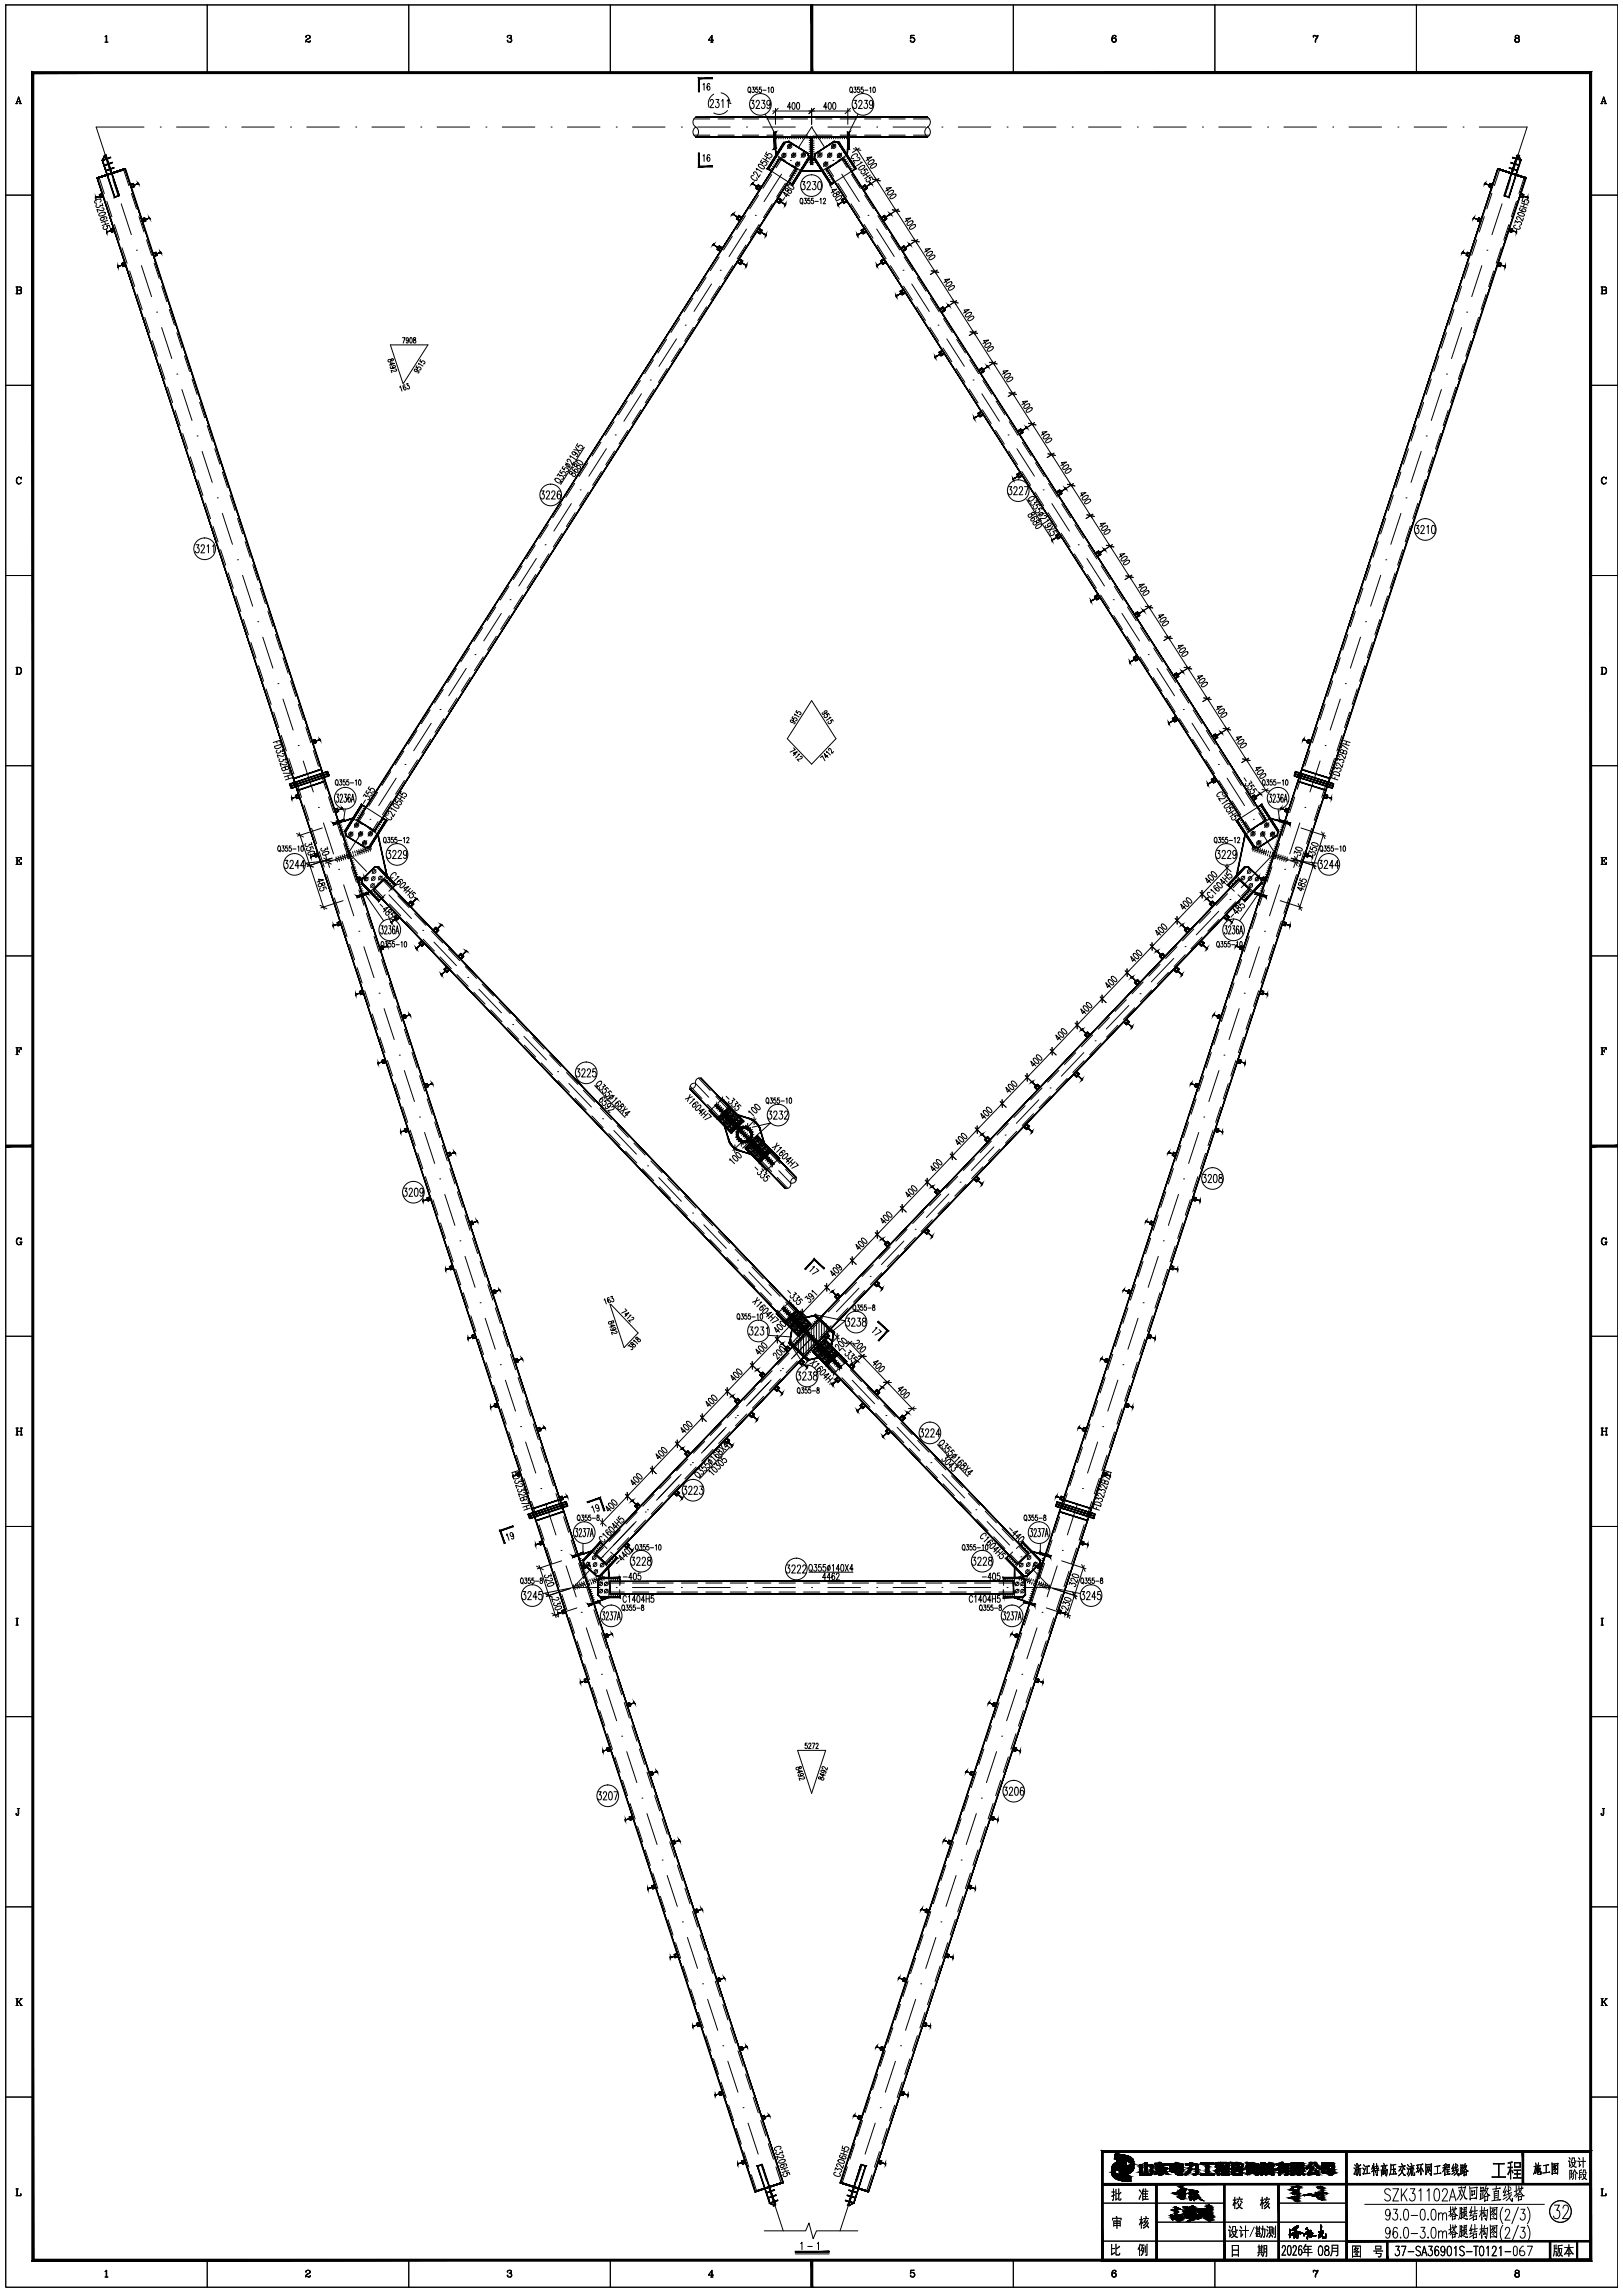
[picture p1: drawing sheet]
<svg xmlns="http://www.w3.org/2000/svg" width="598mm" height="845mm" viewBox="0 0 598 845" stroke-linecap="round" stroke-linejoin="round" font-family="sans-serif">
<!-- layer: 4 -->
<g fill="none" stroke="#000" stroke-width=".37">
<path d="M53 46.8h-17.6l5.5 16.9M59 46.8h.1M65 46.8h12M83 46.8h.1M89 46.8h12M107 46.8h.1M113 46.8h12M131 46.8h.1M137 46.8h12M155 46.8h.1M161 46.8h12M179 46.8h.1"/>
<path d="M185 46.8h12M203 46.8h.1M209 46.8h12M227 46.8h.1M233 46.8h12M251 46.8h.1M257 46.8h12M275 46.8h.1M281 46.8h12M291.2 59.1h.1M299 46.8h.1M299 46.8l4.7 7.3"/>
<path d="M299 46.8l-4.6 7.3M305 46.8h12M306.9 59.1h.1M323 46.8h.1M329 46.8h12M347 46.8h.1M353 46.8h12M371 46.8h.1M377 46.8h12M395 46.8h.1M401 46.8h12M419 46.8h.1"/>
<path d="M425 46.8h12M443 46.8h.1M449 46.8h12M467 46.8h.1M473 46.8h12M491 46.8h.1M497 46.8h12M515 46.8h.1M521 46.8h12M539 46.8h.1M545 46.8h17.6l-5.5 16.9M42.8 69.4h.1"/>
<path d="M44.7 75.1l3.7 11.4M278.3 79.3h.1M288 64.2l-6.5 10.1M310.1 64.2l6.5 10.1M319.8 79.3h.1M553.4 75.1l-3.7 11.4M555.3 69.4h.1M50.2 92.2h.1M52.1 97.9l3.7 11.4M265.4 99.6h.1M275 84.4l-6.4 10.1M323 84.4l6.5 10.1"/>
<path d="M332.7 99.6h.1M546 97.9l-3.8 11.4M547.8 92.2h.1M57.7 115h.1M252.5 119.8h.1M262.1 104.6l-6.4 10.2M335.9 104.6l6.5 10.2M345.6 119.8h.1M540.4 115h.1M59.6 120.7l3.7 11.4M65.2 137.8h.1M249.2 124.9l-6.4 10.1"/>
<path d="M348.8 124.9l6.5 10.1M532.9 137.8h.1M538.5 120.7l-3.7 11.4M67 143.5l3.7 11.4M236.3 145.1l-6.4 10.1M239.6 140h.1M358.5 140h.1M361.7 145.1l6.5 10.1M531.1 143.5l-3.8 11.4M72.6 160.6h.1M74.5 166.3l3.7 11.5M223.4 165.3l-6.4 10.1"/>
<path d="M226.7 160.3h.1M371.4 160.3h.1M374.6 165.3l6.5 10.1M523.6 166.3l-3.7 11.5M525.5 160.6h.1M80.1 183.4h.1M81.9 189.2l3.7 11.4M210.5 185.6l-6.4 10.1M213.7 180.5h.1M384.3 180.5h.1M387.5 185.6l6.5 10.1M516.1 189.2l-3.7 11.4"/>
<path d="M518 183.4h.1M87.5 206.3h.1M89.4 212l3.7 11.4M197.6 205.8l-6.4 10.1M200.8 200.7h.1M397.2 200.7h.1M400.5 205.8l6.4 10.1M508.7 212l-3.7 11.4M510.6 206.3h.1M95 229.1h.1M96.8 234.8l3.7 11.4M184.7 226l-6.5 10.1"/>
<path d="M187.9 221h.1M410.1 221h.1M413.4 226l6.4 10.1M501.2 234.8l-3.7 11.4M503.1 229.1h.1M102.4 251.9h.1M104.3 257.6l3.7 11.4M171.8 246.3l-6.5 10.1M175 241.2h.1M423 241.2h.1M426.3 246.3l6.4 10.1M493.8 257.6l-3.7 11.4"/>
<path d="M495.7 251.9h.1M109.9 274.7h.1M158.9 266.5l-6.5 10.1M162.1 261.4h.1M435.9 261.4h.1M439.2 266.5l6.4 10.1M488.2 274.7h.1M111.7 280.4l3.7 11.4M117.3 297.5h.1M146 286.7l-6.5 10.2M149.2 281.7h.1M448.9 281.7h.1"/>
<path d="M452.1 286.7l6.4 10.2M480.8 297.5h.1M486.3 280.4l-3.7 11.4M119.2 303.2l3.7 11.4M133.1 307l-4.7 7.2 6.6 6.9M136.3 301.9h.1M461.8 301.9h.1M465 307l4.6 7.2-12.3 12.9M478.9 303.2l-3.7 11.4M124.8 320.3h.1M126.6 326l3.7 11.5M139.2 325.4h.1"/>
<path d="M143.3 329.8l8.3 8.7M449 335.8l-8.3 8.7M453.2 331.4h.1M471.4 326l-3.7 11.5M473.3 320.3h.1M132.2 343.1h.1M134.1 348.9l3.7 11.3M155.7 342.8h.1M159.9 347.1l8.3 8.7M432.5 353.1l-8.3 8.7M436.6 348.8h.1M464 348.9l-3.7 11.3"/>
<path d="M465.9 343.1h.1M139.7 366h.1M141.5 371.7l3.7 11.4M172.3 360.2h.1M176.4 364.5l8.3 8.7M188.9 377.5h.1M415.9 370.5l-8.3 8.7M420 366.2h.1M456.5 371.7l-3.7 11.4M458.4 366h.1M147.1 388.8h.1M149 394.5l3.7 11.4"/>
<path d="M193 381.9l8.3 8.6M205.4 394.9h.1M209.6 399.2l8.3 8.7M256.2 399.2l4.9 5.1M399.3 387.9l-8.3 8.7M403.5 383.5h.1M449.1 394.5l-3.7 11.4M451 388.8h.1M154.6 411.6h.1M156.4 417.3l3.7 11.4M222 412.2h.1M226.2 416.6l8.3 8.7"/>
<path d="M265.2 408.6h.1M269.4 413l9.3 9.7M370.3 418.2h.1M382.7 405.2l-8.2 8.7M386.9 400.9h.1M441.6 417.3l-3.7 11.4M443.5 411.6h.1M162 434.4h.1M238.6 429.6h.1M242.7 433.9l8.3 8.7M282.8 427h.1M286.9 431.3l4.4 4.7"/>
<path d="M349.6 439.9l-8.3 8.7M353.7 435.6h.1M366.2 422.6l-8.3 8.7M436.1 434.4h.1M163.9 440.1l3.7 11.4M169.5 457.2h.1M255.2 447h.1M259.3 451.3l8.3 8.7M333 457.3l-8.3 8.7M337.2 453h.1M428.6 457.2h.1M434.2 440.1l-3.7 11.4"/>
<path d="M171.3 462.9l3.7 11.4M271.7 464.3h.1M275.9 468.7l8.3 8.6M316.5 474.7l-8.3 8.6M320.6 470.3h.1M426.7 462.9l-3.7 11.4M176.9 480h.1M178.8 485.7l3.7 11.5M288.3 481.7h.1M292.5 486l6.5 6.9-6.6 7M299 492.9l6.7 7M299.9 492l-8.3 8.7"/>
<path d="M304 487.7h.1M419.3 485.7l-3.7 11.5M421.2 480h.1M184.3 502.8h.1M186.2 508.5l3.7 11.5M284.1 508.6l-9.1 9.5M287.5 505.1h.1M288.2 504.2h.1M309.8 504.2h.1M314 508.6l8.2 8.6M411.8 508.5l-3.7 11.5M413.7 502.8h.1"/>
<path d="M191.8 525.7h.1M193.7 531.4l3.7 11.4M254.3 539.8h.1M255.1 538.9h.1M266.7 526.7l-8.3 8.7M267.5 525.9l-8.3 8.7M270.9 522.4h.1M271.7 521.6h.1M326.4 521.6h.1M330.5 525.9l8.3 8.7M343 538.9h.1M404.4 531.4l-3.7 11.4"/>
<path d="M406.3 525.7h.1M199.2 548.5h.1M201.1 554.2l3.7 11.4M237.7 557.1h.1M238.5 556.3h.1M251 543.3l-9.1 9.5M347.1 543.3l8.3 8.7M359.5 556.3h.1M397 554.2l-3.8 11.4M398.8 548.5h.1M206.7 571.3h.1M208.6 577l3.7 11.4"/>
<path d="M217.8 578l-6.6 7h9.8M222 573.7h.1M234.4 560.6l-13.1 13.8M363.7 560.6l8.3 8.7M376.1 573.7h.1M380.3 578l6.6 7h-9.9M389.5 577l-3.7 11.4M391.4 571.3h.1M214.1 594.1h.1M216 599.8l3.7 11.4M227 585h.1M233 585h12"/>
<path d="M251 585h.1M257 585h12M275 585h.1M281 585h12M299 585h.1M305 585h12M323 585h.1M329 585h12M347 585h.1M353 585h12M371 585h.1M382.1 599.8l-3.8 11.4"/>
<path d="M383.9 594.1h.1M221.6 616.9h.1M376.5 616.9h.1M223.5 622.6l3.7 11.4M229 639.7h.1M369 639.7h.1M374.6 622.6l-3.7 11.4M230.9 645.4l3.7 11.4M367.2 645.4l-3.8 11.4M236.5 662.6h.1M238.4 668.2l3.7 11.5M359.7 668.2l-3.7 11.5"/>
<path d="M361.6 662.6h.1M243.9 685.4h.1M245.8 691.1l3.7 11.4M352.3 691.1l-3.8 11.4M354.1 685.4h.1M251.4 708.2h.1M253.3 713.9l3.7 11.4M344.8 713.9l-3.7 11.4M346.7 708.2h.1M258.8 731h.1M260.7 736.7l3.7 11.4M337.4 736.7l-3.8 11.4"/>
<path d="M339.2 731h.1M266.3 753.8h.1M268.2 759.5l3.7 11.4M329.9 759.5l-3.7 11.4M331.8 753.8h.1M273.7 776.6h.1M324.3 776.6h.1M275.6 782.3l3.7 11.4M281.2 799.4h.1M316.9 799.4h.1M322.5 782.3l-3.8 11.4M283.1 805.1l5.5 16.9"/>
<path d="M315 805.1l-5.5 16.9"/>
</g>
<!-- layer: 0 -->
<g fill="#000" stroke="#000" stroke-width=".37">
<path d="M411 793.8h.5zM413.3 795.9h1.7zM414.9 798.9h2.8zM414.6 795.6h.4zM416.5 796.8h1.1l-.3 .3zM425.7 797.7h4.6zM426.9 797h.8zM427.7 798.9h.8zM433 797.2h.8zM434.8 797.6h.9zM435 798.5h.8zM436.9 797.8h4.4z"/>
<path d="M442.7 797.4h4.5zM448 798.4h1.7zM448.1 796.9h.5zM448.9 796.9h.8zM449.2 796.8h.5zM450.6 798.5h2.2zM450.6 798.5h2.1zM454.6 799.4h.3zM454.6 798h.4zM457.4 798.1h.6zM459 798.7h1.1zM459.3 798.7h.8z"/>
<path d="M459.7 797.8h.6zM460.5 798.2h.3zM462.2 799.2h.5zM466.4 797.2h2.5zM470.2 799.7h.2zM476.9 799.7h.6zM479.5 797.4h.8zM481.3 799.1h.4zM485.9 799.1h.4zM485.9 799.1l.4 .1zM412.4 802h.4zM412.7 802.2h3.8z"/>
<path d="M414.7 801.7h.9zM414.9 801.7h.5zM415.9 803.8h.2zM423.5 800.9h1.1zM423.7 800.9h.9zM425.5 801.1h.4zM430 801.1l.3 .1zM431.4 816.2h.3zM431.4 816.1h.2zM431.5 800.2h4.3zM431.5 816.6h.3zM432 817.9h.2z"/>
<path d="M432.3 814.2h.9zM432.2 816.8h.2zM432.6 816.5h1zM432.9 813.2h.2zM433 816.4h2.3zM433 813.4h.3zM432.9 813.2h.1zM433 817.1h.3zM433.1 814h.8zM433 815.8h.2zM433 816.8h.2zM433.3 816.3h1.9z"/>
<path d="M433.1 817.4h.2zM433.1 813.5h.2zM433.3 817.3h.7zM433.4 813.9h1.2zM433.5 816.3h1.6zM433.5 815.1h.3zM433.3 817.5h.2zM433.6 815.1h.2zM433.6 801.3h2.2zM433.7 813.8h.8zM433.8 818.1h.2zM433.9 801.3h1.9z"/>
<path d="M433.9 816.9h.3zM434 818.4h.4zM434 813.7h.3zM434.1 818.4h.2zM434.4 818h.4zM436.6 815.8h.2zM436.6 815.7h.2zM436.7 815.6h.2zM436.7 815.5h.2zM436.7 801.3h.3zM436.8 814.9h.2zM436.9 814.8h.1z"/>
<path d="M436.9 814.7h.2zM436.9 814.5h.2zM436.9 814.4h.2zM437.2 815.8h.2zM437 813.7h.2zM437 813.9h.2zM437 813.4h.2zM437 813.6h.2zM437.3 815.2h.2zM437.4 817.4h.2zM437.5 814.8h.2zM437.7 814.9h.5z"/>
<path d="M437.8 818.4h.5zM437.6 816.9h.2zM437.6 817h.2zM437.9 814.8h.3zM437.7 816.9h.2zM437.7 816.7h.2zM437.7 814.5h.2zM437.8 814.5h.2zM437.8 816.5h.2zM438 816.6h.1zM438.1 814.1h.2zM437.9 814.8h.2z"/>
<path d="M438 814.3h.2zM438.1 814.2h.2zM438.1 815.8h.2zM438.2 814h.2zM438.3 817.2h.2zM438.7 817.9h.5zM438.9 815.9h.6zM438.8 813.3h.2zM439 813h.7zM438.8 817.5h.2zM439 815.4h.1zM439.2 816h.2z"/>
<path d="M439.3 818h.4zM439.3 816h.1zM439.4 815.5h.2zM439.4 815.3h.2zM439.5 815.1h.2zM439.6 814.3h.2zM439.6 813.6h.2zM439.6 814h.2zM439.9 815.8h.8zM439.7 816h.2zM439.8 816.4h.2zM439.8 816.3h.2z"/>
<path d="M440.2 817h.2zM440 817.3h.2zM440.3 816.8h.2zM440.5 816.4h.2zM440.6 816.1h.2zM442.4 801.4h5zM448.5 801.4h.6zM459.4 801.2l.2 .1zM459.4 801.2h.3zM460.1 800.5h.7zM460.2 800.5h.6zM461.2 800.7h1.5z"/>
<path d="M466.2 801.3h.2zM468.1 801.2h1.3zM468.6 801.4h.2zM473.7 801.1h1zM473.9 801.1h.8zM475.3 810h.2zM475.5 806.8h.2zM475.6 806.7h.1zM475.7 806.6h.1zM475.8 806.5h.2zM476.6 809.3h.5zM476.7 809.5h.3z"/>
<path d="M476.6 808.2h.3zM477 807.4h.4zM476.8 807.8h.2zM476.8 809.3h.2zM476.8 807.7h.3zM476.9 807.5h.2zM477.7 807.7h.2zM477.7 811.2h.2zM477.9 801.3h1zM477.8 811.2h.1zM477.8 807.4h.2zM477.8 807.3h.2z"/>
<path d="M478 807.2h.2zM478 807.1h.2zM480.2 801.4h.4zM481.9 801.3h.6zM482.2 808.5h1zM482.8 800.7h2.9zM482.8 808.5h.3zM483.8 809.2h.3zM483.9 809h.7zM485 808h.2zM486 807.9h.2zM486.4 805.6h.2z"/>
<path d="M486.6 808.3h1.2zM487 810.6h.2zM487.6 808.1h1.2zM487.7 808.1h1.1zM487.8 800.8h2.1zM488.6 808.3h.2zM490.2 801h1.1zM490.5 800.9h.9z"/>
<path d="M298.8 1.8l.6 25v-25zM298.8 1.8l.6 25h-.6z"/>
<path d="M298.8 1.8l.6 25v-25zM298.8 1.8l.6 25h-.6z"/>
<path d="M11.8 26.5l.6 806v-805.4zM11.8 26.5l.6 806-.6 .6zM12.4 832.5l-.6 .6 574-.6zM11.8 833.1l574-.6 .6 .6zM585.8 27.1v805.4l.6 .6zM586.4 26.5v806.6l-.6-806zM12.4 27.1h573.4l.6-.6zM11.8 26.5h574.6l-574 .6z"/>
<path d="M11.8 26.5l.6 806v-805.4zM11.8 26.5l.6 806-.6 .6zM12.4 832.5l-.6 .6 574-.6zM11.8 833.1l574-.6 .6 .6zM585.8 27.1v805.4l.6 .6zM586.4 26.5v806.6l-.6-806zM12.4 27.1h573.4l.6-.6zM11.8 26.5h574.6l-574 .6z"/>
<path d="M257.7 29h4.8v-.3zM257.3 28.7h5.2l-4.8 .3zM257.3 28.7l.4 5.2v-4.9zM257.3 28.7l.4 5.2h-.4z"/>
<path d="M39 57.1l-.3 .4 .4-.2zM38.5 57.2l.5-.1-.3 .4zM38.5 57.2l-.6 1.8 .8-1.5zM38.5 57.2l-.6 1.8h-.3zM37.6 59l4.7 13.5-4.4-13.5zM37.6 59l4.7 13.5-.2 .3zM42.3 72.5l-.2 .3 1.7-.8zM42.1 72.8l1.7-.8 .1 .2z"/>
<path d="M256.3 50.3v.3l85.4-.3zM256.3 50.6l85.4-.3v.3z"/>
<path d="M285.1 54.9h.6v-.2zM285.1 54.9l.6-.2zM285.1 48.7v6.2l.3-.2zM285.1 48.7l.3 .3v5.7zM285.1 48.7l.3 .3 .4-.3zM285.4 49l.4-.3zM285.8 48.7l-.2 .3 .2 5.8zM285.6 49l.2 5.8h-.2z"/>
<path d="M285.6 54.8l.5 2.2-.3-2.2zM285.6 54.8l.5 2.2-.3 .1z"/>
<path d="M287.3 58.3l-155.5 244 155.7-243.9zM287.3 58.3l-155.5 244-.2-.1z"/>
<path d="M288.2 50.6h21.7v-.3zM288.2 50.3h21.7l-21.7 .3z"/>
<path d="M288.2 50.6h21.7v-.3zM288.2 50.3h21.7l-21.7 .3z"/>
<path d="M310.6 58.4l155.8 243.8-155.6-243.9zM310.6 58.4l155.8 243.8-.2 .1z"/>
<path d="M312.4 54.7v.2l.3-.2zM312.4 54.9l.3-.2 .2 .2zM312.7 49v5.7l.2 .2zM312.7 49l.2-.3v6.2zM312.5 49l.4-.3zM312.2 48.7h.7l-.4 .3zM312.2 48.7l.3 6.1v-5.8zM312.2 48.7l.3 6.1h-.3z"/>
<path d="M312.2 54.8v2.3l.3-2.3zM312.2 54.8v2.3l-.2-.1z"/>
<path d="M256.3 43.3h85.4v-.3zM256.3 43h85.4l-85.4 .3z"/>
<path d="M559.1 57.1l-.1 .2 .6-.1zM559 57.3l.6-.1zM559.6 57.2l-.2 .3 1.1 1.5zM559.4 57.5l1.1 1.5h-.3zM560.2 59l-4.3 13.8 4.6-13.8zM560.2 59l-4.3 13.8-.1-.3zM554.1 72.2l1.8 .6-.1-.3zM554.2 72l1.6 .5-1.7-.3z"/>
<path d="M35.1 72.6l.2 .5zM35.2 72.6l.1 .5z"/>
<path d="M35.8 65.5l.1 .2 10.2-3.6zM35.9 65.7l10.2-3.6 .1 .2z"/>
<path d="M35.8 65.5l.1 .2 10.2-3.6zM35.9 65.7l10.2-3.6 .1 .2z"/>
<path d="M35.8 65.5l.1 .2 10.2-3.6zM35.9 65.7l10.2-3.6 .1 .2z"/>
<path d="M35.3 72.7l1.5-.4zM35.3 72.7l1.5-.3zM35.2 72.6v.3zM35.1 72.6l.1 .3z"/>
<path d="M36.7 71.7l.2 1.2zM36.6 71.8l.3 1.1z"/>
<path d="M37 71.9l.1 .7zM36.9 71.9l.2 .7z"/>
<path d="M36.6 71.7l1.2-.3zM36.6 71.7l1.2-.3z"/>
<path d="M36.9 71.8l.9-.1zM36.9 71.8l.9-.1z"/>
<path d="M37.1 72.5l1-.2zM37.1 72.5l1-.2z"/>
<path d="M37 72.8l1.1-.2zM37 72.8l1.1-.2z"/>
<path d="M38.9 57.2l4.9 15 .2-.1zM38.9 57.2h.2l4.9 14.9z"/>
<path d="M35.9 65.7l10.3-3.4-.1-.2zM35.8 65.5l10.3-3.4-10.2 3.6z"/>
<path d="M35.9 65.7l10.3-3.4-.1-.2zM35.8 65.5l10.3-3.4-10.2 3.6z"/>
<path d="M35.9 65.7l10.3-3.4-.1-.2zM35.8 65.5l10.3-3.4-10.2 3.6z"/>
<path d="M35.9 65.7l10.3-3.4-.1-.2zM35.8 65.5l10.3-3.4-10.2 3.6z"/>
<path d="M35.9 65.7l10.3-3.4-.1-.2zM35.8 65.5l10.3-3.4-10.2 3.6z"/>
<path d="M35.9 65.7l10.3-3.4-.1-.2zM35.8 65.5l10.3-3.4-10.2 3.6z"/>
<path d="M35.9 65.7l10.3-3.4-.1-.2zM35.8 65.5l10.3-3.4-10.2 3.6z"/>
<path d="M35.9 65.7l10.3-3.4-.1-.2zM35.8 65.5l10.3-3.4-10.2 3.6z"/>
<path d="M35.9 65.7l10.3-3.4-.1-.2zM35.8 65.5l10.3-3.4-10.2 3.6z"/>
<path d="M35.9 65.7l10.3-3.4-.1-.2zM35.8 65.5l10.3-3.4-10.2 3.6z"/>
<path d="M46.1 62.3l242.5 741.9-242.3-742zM46.1 62.3l242.5 741.9h-.3z"/>
<path d="M48 68l1.2-.4zM48.1 68.1l1.1-.5z"/>
<path d="M48.1 68.2l.9-.3zM48.2 68.3l.8-.4z"/>
<path d="M48.3 68.8l.9-.2zM48.4 69l.9-.3z"/>
<path d="M48.4 69.1l1.1-.4zM48.5 69.2l1.1-.4z"/>
<path d="M49 68l.3 .6zM49 68l.3 .6z"/>
<path d="M49.3 68.1l1.6-.4zM49.4 68.3l1.6-.6zM50.8 67.5l.2 .2zM50.8 67.5l.2 .2z"/>
<path d="M49.1 67.7l.4 1.1zM49.1 67.7l.5 1z"/>
<path d="M50.8 67.5l.3 .4zM50.8 67.5l.3 .4z"/>
<path d="M257.3 61.5h5.2v-.3zM257.7 61.2h4.8l-5.2 .3zM257.3 56.4v5.1l.4-.3zM257.3 56.4h.4v4.8z"/>
<path d="M270.1 78.6l-.3 .5zM269.8 79.1l.5-.4z"/>
<path d="M270.1 78.9l1.6 1.2zM269.9 78.9l1.8 1.2zM269.9 78.9l.4-.2zM270.1 78.6l-.2 .3z"/>
<path d="M277.3 67.4l-.3 .5zM277 67.9l.4-.4z"/>
<path d="M279.4 68.2l-.9 1.2zM279.3 68.1l-.8 1.3z"/>
<path d="M277.3 67.6l1.6 1.2zM277.1 67.7l1.8 1.1zM277.1 67.7l.3-.2zM277.3 67.4l-.2 .3z"/>
<path d="M279.5 68.6l-.6 .7zM279.4 68.5l-.5 .8z"/>
<path d="M278.6 69.3l1.1 1zM278.6 69.3l1.1 1z"/>
<path d="M279 69.3l.9 .7zM279 69.3l.9 .7z"/>
<path d="M279.5 68.5l.9 .8zM279.5 68.5l.9 .8z"/>
<path d="M279.4 68.1l1.1 .9zM279.4 68.1l1.1 .9z"/>
<path d="M289.2 52.4l-6.3 9.8 .2 .2zM289.2 52.4l.2 .1-6.3 9.9z"/>
<path d="M282.6 62.2l1.6 1 .2-.2zM282.6 62.2l.3-.1 1.5 .9zM288.8 52.4l-6.2 9.8 .3-.1zM288.8 52.4l.1 .3-6 9.4zM288.8 52.4l.1 .3 1.8-.7zM288.9 52.7l1.8-.7v.3zM290.7 52v.3l7.1 4.3zM290.7 52.3l7.1 4.3-.2 .1zM297.6 56.7l.6 1.8-.4-1.9zM297.6 56.7l.6 1.8h-.2zM298 58.5l-5.9 9.7 6.1-9.7zM298 58.5l-5.9 9.7-.1-.3zM290.4 67.1l1.7 1.1-.1-.3zM290.5 66.9l1.5 1-1.6-.8z"/>
<path d="M286 74.1l1.2 .8zM285.9 74.2l1.2 .8z"/>
<path d="M286.1 73.8l1 .7zM286 73.9l1.1 .6z"/>
<path d="M286.6 73.1l1 .6zM286.5 73.2l1.1 .5z"/>
<path d="M286.8 72.8l1.2 .8zM286.7 72.9l1.3 .7z"/>
<path d="M287.5 73.7l-.5 .8zM287.5 73.7l-.4 .8z"/>
<path d="M287.9 73.6l-.7 1.4zM287.9 73.6l-.7 1.4z"/>
<path d="M287.6 74.2l1.7 1.1zM287.5 74.4l1.8 1.1zM289.4 75.1l-.1 .4zM289.4 75.1l-.1 .4z"/>
<path d="M289.4 75.1l-.2 .6zM289.4 75.1l-.2 .6z"/>
<path d="M297.9 57.9l-6.3 9.9 .2 .1zM297.9 57.9l.2 .2-6.3 9.8z"/>
<path d="M287.3 58.4l6.1 4 .2-.2zM287.4 58.2l6.2 4-6.3-3.8z"/>
<path d="M295.2 62.9v.2l7.6-.2zM295.2 63.1l7.6-.2v.2z"/>
<path d="M298.8 60.3v.3l.3-.3zM298.8 60.6l.3-.3 .3 .3zM299.1 50.6v9.7l.3 .3zM299.1 50.6l.3-.3v10.3zM298.9 50.6l.5-.3zM298.7 50.3h.7l-.5 .3zM298.7 50.3l.2 10.1v-9.8zM298.7 50.3l.2 10.1h-.2z"/>
<path d="M304.5 62.2l.1 .2 6-4.2zM304.6 62.4l6-4.2 .2 .2z"/>
<path d="M300 58.1l6.2 9.8 .2-.1zM300 58.1l.2-.2 6.2 9.9z"/>
<path d="M308.5 75.2l.3 .5zM308.7 75.1l.1 .6z"/>
<path d="M308.8 75.3l1.7-.9zM308.8 75.3l-.1 .2 1.8-1.1zM308.7 75.1v.4zM308.5 75.2l.2 .3z"/>
<path d="M310.2 73.6l.6 1.4zM310 73.7l.8 1.3z"/>
<path d="M310.6 73.7l.4 .8zM310.4 73.8l.5 .7z"/>
<path d="M310 73.6l1.4-.7zM310 73.6l1.4-.7z"/>
<path d="M310.5 73.7l1-.5zM310.5 73.7l1-.5z"/>
<path d="M310.9 74.5l1.1-.6zM310.9 74.5l1.1-.6z"/>
<path d="M310.9 74.9l1.3-.7zM310.9 74.9l1.3-.7z"/>
<path d="M313.7 63l.1 .2 1.4-1.1zM313.8 63.2l1.4-1.1 .3 .1zM309.1 52.7l6.1 9.4 .3 .1zM309.3 52.4l6.2 9.8-6.4-9.5zM307.4 52.3l1.7 .4 .2-.3zM307.4 52l1.9 .4-1.9-.1zM300.5 56.7l6.9-4.4v-.3zM300.2 56.6l7.2-4.6-6.9 4.7zM300.2 56.6l-.1 1.9 .4-1.8zM300.2 56.6l-.1 1.9h-.3zM299.8 58.5l6.3 9.4-6-9.4zM299.8 58.5l6.3 9.4-.1 .3zM306.1 67.9l-.1 .3 1.5-1.3zM306 68.2l1.5-1.3 .2 .2z"/>
<path d="M308.7 52.5l6.2 9.9 .3-.2zM308.7 52.5l.2-.1 6.3 9.8z"/>
<path d="M317.5 68.9l1.2-.8zM317.5 69l1.2-.9z"/>
<path d="M317.6 69.1l1-.6zM317.7 69.3l.9-.8z"/>
<path d="M318.1 69.9l1-.6zM318.2 70l.9-.7z"/>
<path d="M318.2 70.1l1.3-.8zM318.3 70.3l1.2-1z"/>
<path d="M318.6 68.6l.6 .7zM318.6 68.6l.6 .7z"/>
<path d="M319.1 68.7l1.7-1.1zM319.2 68.8l1.8-1.1zM320.7 67.5l.3 .2zM320.7 67.5l.3 .2z"/>
<path d="M318.7 68.2l.9 1.2zM318.7 68.2l.9 1.2z"/>
<path d="M320.7 67.5l.4 .4zM320.7 67.5l.4 .4z"/>
<path d="M326.3 80l1.6-1.1zM326.3 80.1l1.8-1.2zM327.8 78.7l.3 .2zM327.8 78.7l.3 .2z"/>
<path d="M327.8 78.7l.5 .4zM327.8 78.7l.5 .4z"/>
<path d="M547.1 67.5l-.1 .4zM547.3 67.5l-.3 .4z"/>
<path d="M548.9 67.7l-.5 1zM548.8 67.6l-.4 1.1z"/>
<path d="M547.2 67.7l1.5 .4zM547.1 67.7l1.6 .6zM547.3 67.5l-.2 .2zM547.1 67.5v.2z"/>
<path d="M549.1 68l-.3 .6zM549 67.9l-.2 .7z"/>
<path d="M548.5 68.7l1.2 .4zM548.5 68.7l1.1 .5z"/>
<path d="M548.8 68.6l.9 .4zM548.8 68.6l.9 .4z"/>
<path d="M549 67.9l1 .3zM549 67.9l.9 .4z"/>
<path d="M548.9 67.6l1.1 .5zM548.9 67.6l1.1 .5z"/>
<path d="M551.9 62.1v.2l10.3 3.2zM551.9 62.3l10.3 3.2-.1 .2z"/>
<path d="M551.9 62.1v.2l10.3 3.2zM551.9 62.3l10.3 3.2-.1 .2z"/>
<path d="M551.9 62.1v.2l10.3 3.2zM551.9 62.3l10.3 3.2-.1 .2z"/>
<path d="M551.9 62.1v.2l10.3 3.2zM551.9 62.3l10.3 3.2-.1 .2z"/>
<path d="M551.9 62.1v.2l10.3 3.2zM551.9 62.3l10.3 3.2-.1 .2z"/>
<path d="M551.9 62.1v.2l10.3 3.2zM551.9 62.3l10.3 3.2-.1 .2z"/>
<path d="M551.9 62.1v.2l10.3 3.2zM551.9 62.3l10.3 3.2-.1 .2z"/>
<path d="M551.9 62.1v.2l10.3 3.2zM551.9 62.3l10.3 3.2-.1 .2z"/>
<path d="M551.9 62.1v.2l10.3 3.2zM551.9 62.3l10.3 3.2-.1 .2z"/>
<path d="M551.9 62.1v.2l10.3 3.2zM551.9 62.3l10.3 3.2-.1 .2z"/>
<path d="M551.8 62.2l-242.1 742 242.3-741.9zM551.8 62.2l-242.1 742h-.2z"/>
<path d="M558.9 57.2l-4.8 14.9 .2 .1zM558.9 57.2h.3l-4.9 15z"/>
<path d="M560 72.4l1.1 .4zM559.9 72.6l1.2 .2z"/>
<path d="M560 72.2l.9 .3zM560 72.3l.9 .3z"/>
<path d="M560.2 71.5l.9 .3zM560.2 71.7l.9 .1z"/>
<path d="M560.3 71.3l1.1 .4zM560.3 71.4l1.1 .3z"/>
<path d="M561.1 71.9l-.1 .7zM561.1 71.9l-.1 .7z"/>
<path d="M561.4 71.7l-.3 1.2zM561.4 71.7l-.3 1.2z"/>
<path d="M561.3 72.3l1.5 .4zM561.2 72.4l1.7 .5zM562.8 72.6l.1 .3zM562.8 72.6l.1 .3z"/>
<path d="M551.9 62.3l10.2 3.4 .1-.2zM551.9 62.1l10.3 3.4-10.3-3.2z"/>
<path d="M551.9 62.3l10.2 3.4 .1-.2zM551.9 62.1l10.3 3.4-10.3-3.2z"/>
<path d="M551.9 62.3l10.2 3.4 .1-.2zM551.9 62.1l10.3 3.4-10.3-3.2z"/>
<path d="M551.9 62.3l10.2 3.4 .1-.2zM551.9 62.1l10.3 3.4-10.3-3.2z"/>
<path d="M562.8 72.6v.5zM562.8 72.6v.5z"/>
<path d="M39.3 85.3l.1 .4zM39.4 85.3v.4z"/>
<path d="M39.4 85.4l1.6-.4zM39.4 85.4l1.6-.4zM39.4 85.3l-.1 .3zM39.3 85.3v.3z"/>
<path d="M40.8 84.4l.3 1.2zM40.7 84.4l.4 1.2z"/>
<path d="M41.1 84.6l.2 .6zM41 84.6l.2 .7z"/>
<path d="M40.7 84.4l1.2-.4zM40.7 84.4l1.2-.3z"/>
<path d="M41.1 84.5l.9-.2zM41.1 84.5l.9-.2z"/>
<path d="M41.3 85.2l.9-.2zM41.3 85.2l.9-.2z"/>
<path d="M41.1 85.5l1.2-.3zM41.1 85.5l1.2-.3z"/>
<path d="M43.4 98l.1 .4zM43.5 97.9v.5z"/>
<path d="M43.6 98.1l1.5-.5zM43.6 98.1l1.5-.4zM43.5 97.9v.3zM43.4 98l.1 .2z"/>
<path d="M45 97.1l.3 1.1zM44.9 97.1l.3 1.1z"/>
<path d="M45.3 97.2l.1 .7zM45.1 97.3l.3 .6z"/>
<path d="M44.9 97l1.2-.2zM44.9 97l1.2-.2z"/>
<path d="M45.2 97.2l.9-.3zM45.2 97.2l.9-.2z"/>
<path d="M45.4 97.9l1-.2zM45.4 97.9l1-.2z"/>
<path d="M45.3 98.2l1.1-.3zM45.3 98.2l1.1-.3z"/>
<path d="M52.2 80.6l1.1-.3zM52.2 80.7l1.1-.4z"/>
<path d="M52.3 80.8l.8-.2zM52.3 81l.8-.4z"/>
<path d="M52.5 81.5l.9-.3zM52.5 81.6l.9-.4z"/>
<path d="M52.5 81.8l1.2-.4zM52.6 81.9l1.1-.5z"/>
<path d="M53.1 80.6l.3 .7zM53.1 80.6l.3 .7z"/>
<path d="M53.5 80.8l1.5-.5zM53.5 80.9l1.7-.5zM54.9 80.2l.3 .2zM54.9 80.2l.3 .2z"/>
<path d="M53.3 80.3l.3 1.2zM53.3 80.3l.4 1.1z"/>
<path d="M54.9 80.2l.3 .4zM54.9 80.2l.3 .4z"/>
<path d="M56.3 93.3l1.1-.4zM56.3 93.4l1.1-.5z"/>
<path d="M56.4 93.5l.9-.3zM56.4 93.6l.9-.4z"/>
<path d="M56.6 94.2l.9-.3zM56.6 94.3l1-.3z"/>
<path d="M56.7 94.4l1.1-.3zM56.7 94.5l1.1-.4z"/>
<path d="M57.3 93.3l.3 .7zM57.3 93.3l.3 .7z"/>
<path d="M57.6 93.5l1.5-.5zM57.7 93.6l1.6-.5zM59.1 92.8l.2 .3zM59.1 92.8l.2 .3z"/>
<path d="M57.4 93l.5 1.1zM57.4 93l.5 1.1z"/>
<path d="M59.1 92.8l.3 .5zM59.1 92.8l.3 .5z"/>
<path d="M263 89.9l-.4 .5zM262.6 90.4l.5-.4z"/>
<path d="M265 90.7l-.9 1.2zM264.9 90.6l-.8 1.3z"/>
<path d="M263 90.1l1.6 1.2zM262.8 90.2l1.8 1.1zM262.8 90.2l.3-.2zM263 89.9l-.2 .3z"/>
<path d="M265.1 91.1l-.6 .7zM265 91l-.5 .8z"/>
<path d="M264.2 91.8l1.2 .9zM264.2 91.8l1.2 .9z"/>
<path d="M264.6 91.7l1 .8zM264.6 91.7l1 .8z"/>
<path d="M265.1 91l.9 .8zM265.1 91l.9 .8z"/>
<path d="M265 90.6l1.2 .9zM265 90.6l1.2 .9z"/>
<path d="M272.2 79.4l-.8 1.3zM272.1 79.4l-.8 1.2z"/>
<path d="M271.6 96.5l1.3 .8zM271.5 96.7l1.4 .6z"/>
<path d="M271.8 96.3l1 .6zM271.7 96.4l1.1 .5z"/>
<path d="M272.3 79.9l-.6 .6zM272.2 79.8l-.5 .7z"/>
<path d="M272.3 95.5l1 .7zM272.2 95.7l1.1 .5z"/>
<path d="M272.4 95.3l1.3 .8zM272.4 95.4l1.3 .7z"/>
<path d="M271.4 80.6l1.2 .9zM271.4 80.6l1.2 .9z"/>
<path d="M273.2 96.2l-.5 .8zM273.2 96.2l-.4 .8z"/>
<path d="M273.6 96.1l-.7 1.3zM273.6 96.1l-.7 1.3z"/>
<path d="M271.8 80.5l.9 .8zM271.8 80.5l.9 .8z"/>
<path d="M272.3 79.7l.9 .8zM272.3 79.7l.9 .8z"/>
<path d="M273.3 96.7l1.7 1.1zM273.2 96.8l1.8 1.2zM275.1 97.6l-.1 .4zM275.1 97.6l-.1 .4z"/>
<path d="M272.2 79.3l1.2 1zM272.2 79.3l1.2 1z"/>
<path d="M275.1 97.6l-.2 .6zM275.1 97.6l-.2 .6z"/>
<path d="M278.8 85.3l1.3 .8zM278.7 85.4l1.4 .7z"/>
<path d="M279 85.1l1 .6zM278.9 85.2l1.1 .5z"/>
<path d="M279.4 84.3l1 .6zM279.4 84.4l1 .5z"/>
<path d="M279.6 84.1l1.2 .8zM279.5 84.2l1.3 .7z"/>
<path d="M280.3 85l-.3 .8zM280.3 85l-.3 .8z"/>
<path d="M280.7 84.9l-.6 1.3zM280.7 84.9l-.6 1.3z"/>
<path d="M280.4 85.5l1.7 1zM280.4 85.6l1.8 1.2zM282.2 86.4v.4zM282.2 86.4v.4z"/>
<path d="M282.2 86.4l-.2 .5zM282.2 86.4l-.2 .5z"/>
<path d="M315.7 86.4l.3 .5zM315.8 86.4l.2 .5z"/>
<path d="M315.9 86.5l1.7-1zM315.9 86.5v.3l1.8-1.2zM315.8 86.4l.1 .4zM315.7 86.4l.2 .4z"/>
<path d="M317.3 84.9l.7 1.3zM317.2 85l.8 1.2z"/>
<path d="M317.7 85l.4 .8zM317.6 85l.5 .8z"/>
<path d="M317.2 84.9l1.3-.7zM317.2 84.9l1.3-.7z"/>
<path d="M317.6 84.9l1.1-.5zM317.6 84.9l1.1-.5z"/>
<path d="M318.1 85.7l1.1-.5zM318.1 85.7l1.1-.5z"/>
<path d="M318 86.1l1.3-.7zM318 86.1l1.3-.7z"/>
<path d="M322.9 97.7l.3 .5zM323 97.6l.2 .6z"/>
<path d="M324.6 80.1l1.3-.8zM324.7 80.3l1.2-1z"/>
<path d="M324.8 80.4l1-.7zM324.9 80.5l.9-.8z"/>
<path d="M323.1 97.8l1.8-1zM323.1 97.8v.2l1.8-1.2zM323 97.6l.1 .4zM322.9 97.7l.2 .3z"/>
<path d="M325.2 81.1l1-.6zM325.3 81.3l.9-.8z"/>
<path d="M324.5 96.1l.7 1.3zM324.4 96.2l.8 1.2z"/>
<path d="M324.9 96.2l.5 .8zM324.8 96.3l.4 .7z"/>
<path d="M325.4 81.4l1.2-.8zM325.5 81.5l1.1-.9z"/>
<path d="M324.4 96.1l1.3-.7zM324.4 96.1l1.3-.7z"/>
<path d="M324.8 96.2l1.1-.5zM324.8 96.2l1.1-.5z"/>
<path d="M325.8 79.9l.5 .6zM325.8 79.9l.5 .6z"/>
<path d="M325.3 96.9l1-.5zM325.3 96.9l1-.5z"/>
<path d="M325.2 97.3l1.3-.6zM325.2 97.3l1.3-.6z"/>
<path d="M325.8 79.4l.9 1.2zM325.8 79.4l.9 1.2z"/>
<path d="M331.8 91.4l1.2-.8zM331.9 91.5l1.1-.9z"/>
<path d="M332 91.6l1-.6zM332 91.8l1-.8z"/>
<path d="M332.4 92.4l1-.7zM332.5 92.5l.9-.8z"/>
<path d="M332.6 92.6l1.2-.8zM332.7 92.7l1.1-.9z"/>
<path d="M332.9 91.1l.6 .7zM332.9 91.1l.6 .7z"/>
<path d="M333.4 91.2l1.7-1.1zM333.5 91.3l1.8-1.1zM335 90l.3 .2zM335 90l.3 .2z"/>
<path d="M333 90.7l.9 1.2zM333 90.7l.9 1.2z"/>
<path d="M335 90l.4 .4zM335 90l.4 .4z"/>
<path d="M538.9 92.8l-.2 .5zM539 92.8l-.3 .5z"/>
<path d="M540.7 93l-.5 1.1zM540.6 93l-.4 1.1z"/>
<path d="M538.9 93l1.5 .5zM538.8 93.1l1.6 .5zM539 92.8l-.2 .3zM538.9 92.8l-.1 .3z"/>
<path d="M540.8 93.3l-.3 .7zM540.7 93.3l-.2 .7z"/>
<path d="M540.3 94.1l1.1 .3zM540.3 94.1l1 .4z"/>
<path d="M540.6 93.9l.9 .3zM540.6 93.9l.8 .4z"/>
<path d="M540.8 93.2l.9 .3zM540.8 93.2l.8 .4z"/>
<path d="M540.6 92.9l1.1 .5zM540.6 92.9l1.1 .5z"/>
<path d="M543 80.1l-.1 .5zM543.1 80.2l-.2 .4z"/>
<path d="M544.8 80.3l-.4 1.2zM544.7 80.3l-.4 1.1z"/>
<path d="M543.1 80.3l1.5 .5zM542.9 80.4l1.6 .5zM543.1 80.2l-.2 .2zM543 80.1l-.1 .3z"/>
<path d="M545 80.6l-.4 .7zM544.8 80.6l-.2 .7z"/>
<path d="M544.4 81.4l1.1 .4zM544.4 81.4l1.1 .5z"/>
<path d="M544.7 81.2l.8 .4zM544.7 81.2l.8 .4z"/>
<path d="M544.9 80.6l.9 .4zM544.9 80.6l.9 .4z"/>
<path d="M544.8 80.3l1.1 .3zM544.8 80.3l1 .4z"/>
<path d="M551.7 97.8l1.1 .4zM551.6 97.9l1.2 .3z"/>
<path d="M551.8 97.6l.8 .3zM551.7 97.7l.9 .3z"/>
<path d="M552 96.9l.9 .3zM551.9 97l1 .2z"/>
<path d="M552 96.7l1.2 .3zM552 96.8l1.2 .2z"/>
<path d="M552.8 97.2l-.1 .7zM552.8 97.2l-.1 .7z"/>
<path d="M553.1 97.1l-.4 1.1zM553.1 97.1l-.3 1.1z"/>
<path d="M553 97.6l1.5 .5zM553 97.7l1.6 .5zM554.6 97.9v.3zM554.6 97.9v.3z"/>
<path d="M554.6 97.9l-.1 .5zM554.6 97.9l-.1 .5z"/>
<path d="M555.8 85.1l1.1 .4zM555.8 85.2l1.1 .3z"/>
<path d="M555.9 84.9l.9 .3zM555.9 85l.9 .2z"/>
<path d="M556.1 84.2l.9 .3zM556.1 84.3l.9 .3z"/>
<path d="M556.2 84l1.1 .4zM556.2 84.1l1.1 .4z"/>
<path d="M556.9 84.6l-.2 .6zM556.9 84.6l-.1 .7z"/>
<path d="M557.2 84.4l-.2 1.2zM557.2 84.4l-.2 1.2z"/>
<path d="M557.1 84.9l1.5 .5zM557.1 85l1.6 .6zM558.7 85.3v.3zM558.7 85.3v.3z"/>
<path d="M558.7 85.3v.4zM558.7 85.3v.4z"/>
<path d="M330 108.9l.3 .5zM330.2 108.8l.1 .6z"/>
<path d="M330.3 109l1.7-.9zM330.3 109l-.1 .2 1.8-1.1zM330.2 108.8v.4zM330 108.9l.2 .3z"/>
<path d="M331.7 107.4l.6 1.3zM331.5 107.4l.8 1.3z"/>
<path d="M332.1 107.4l.4 .8zM332 107.5l.4 .8z"/>
<path d="M331.6 107.3l1.3-.6zM331.6 107.3l1.3-.6z"/>
<path d="M332 107.4l1-.6zM332 107.4l1-.5z"/>
<path d="M332.4 108.2l1.1-.5zM332.4 108.2l1.1-.5z"/>
<path d="M332.4 108.6l1.2-.8zM332.4 108.6l1.3-.7z"/>
<path d="M346.1 113.8l1.3-.7zM346.2 114l1.2-.9z"/>
<path d="M346.3 114.1l1-.6zM346.4 114.2l.9-.7z"/>
<path d="M346.8 114.8l1-.6zM346.8 115l1-.8z"/>
<path d="M346.9 115.1l1.3-.8zM347 115.2l1.3-.8z"/>
<path d="M347.3 113.6l.4 .7zM347.3 113.6l.6 .6z"/>
<path d="M347.8 113.7l1.6-1.1zM347.9 113.8l1.8-1.1zM349.3 112.4l.4 .3zM349.3 112.4l.4 .3z"/>
<path d="M347.3 113.2l1 1.1zM347.3 113.2l1 1.1z"/>
<path d="M349.3 112.4l.5 .5zM349.3 112.4l.5 .5z"/>
<path d="M344.4 131.4l.3 .5zM344.5 131.3l.2 .6z"/>
<path d="M344.6 131.5l1.7-1.1zM344.6 131.5v.2l1.8-1.1zM344.5 131.3l.1 .4zM344.4 131.4l.2 .3z"/>
<path d="M346 129.8l.7 1.4zM345.9 129.9l.8 1.3z"/>
<path d="M346.4 129.9l.4 .9zM346.3 130l.5 .8z"/>
<path d="M345.9 129.8l1.3-.8zM345.9 129.8l1.3-.6z"/>
<path d="M346.3 129.9l1.1-.5zM346.3 129.9l1.1-.5z"/>
<path d="M346.8 130.7l1-.7zM346.8 130.7l1.1-.6z"/>
<path d="M346.7 131.1l1.3-.7zM346.7 131.1l1.3-.7z"/>
<path d="M360.5 136.3l1.2-.8zM360.6 136.5l1.1-1z"/>
<path d="M360.6 136.6l1-.7zM360.7 136.7l.9-.8z"/>
<path d="M361.1 137.3l1-.6zM361.2 137.4l.9-.7z"/>
<path d="M361.3 137.6l1.2-.8zM361.3 137.7l1.2-.9z"/>
<path d="M361.6 136.1l.6 .6zM361.6 136.1l.6 .6z"/>
<path d="M362.1 136.2l1.7-1.1zM362.2 136.3l1.8-1.2zM363.7 134.9l.3 .2zM363.7 134.9l.3 .2z"/>
<path d="M361.7 135.7l.9 1.1zM361.7 135.7l.9 1.1z"/>
<path d="M363.7 134.9l.4 .4zM363.7 134.9l.4 .4z"/>
<path d="M358.7 153.9l.4 .5zM358.8 153.8l.3 .6z"/>
<path d="M359 154l1.7-1zM359 154l-.1 .2 1.8-1.2zM358.8 153.8l.1 .4zM358.7 153.9l.2 .3z"/>
<path d="M360.3 152.3l.7 1.3zM360.2 152.4l.8 1.2z"/>
<path d="M360.8 152.4l.3 .8zM360.6 152.5l.5 .7z"/>
<path d="M360.3 152.3l1.3-.7zM360.3 152.3l1.3-.7z"/>
<path d="M360.7 152.4l1-.5zM360.7 152.4l1-.5z"/>
<path d="M361.1 153.1l1.1-.5zM361.1 153.1l1.1-.5z"/>
<path d="M361 153.5l1.3-.7zM361 153.5l1.4-.6z"/>
<path d="M374.8 158.8l1.3-.8zM374.9 158.9l1.2-.9z"/>
<path d="M375 159.1l1-.7zM375.1 159.2l.9-.8z"/>
<path d="M375.5 159.8l.9-.6zM375.5 159.9l.9-.7z"/>
<path d="M375.9 158.5l.7 .7zM375.9 158.5l.7 .7z"/>
<path d="M376.4 158.6l1.7-1zM376.5 158.8l1.8-1.2zM378 157.4l.3 .2zM378 157.4l.3 .2z"/>
<path d="M376 158.1l1 1.2zM376 158.1l1 1.2z"/>
<path d="M378 157.4l.5 .4zM378 157.4l.5 .4z"/>
<path d="M373.1 176.4l.3 .5zM373.2 176.3l.2 .6z"/>
<path d="M373.3 176.5l1.8-1zM373.3 176.5v.2l1.8-1.2zM373.2 176.3l.1 .4zM373.1 176.4l.2 .3z"/>
<path d="M374.7 174.8l.7 1.3zM374.6 174.9l.8 1.2z"/>
<path d="M375.1 174.9l.4 .8zM375 175l.5 .7z"/>
<path d="M375.6 160.1l1.3-.8zM375.7 160.2l1.2-.9z"/>
<path d="M374.6 174.8l1.3-.7zM374.6 174.8l1.3-.7z"/>
<path d="M375 174.9l1.1-.5zM375 174.9l1.1-.5z"/>
<path d="M375.5 175.6l1.1-.5zM375.5 175.6l1.1-.5z"/>
<path d="M375.4 176l1.3-.6zM375.4 176l1.3-.6z"/>
<path d="M392.3 179.9l.5 .4zM392.3 179.9l.5 .4z"/>
<path d="M387.4 198.8l.3 .5zM387.5 198.8l.2 .5z"/>
<path d="M389.1 181.3l1.3-.8zM389.2 181.4l1.2-.9z"/>
<path d="M389.3 181.5l1-.6zM389.4 181.7l.9-.8z"/>
<path d="M387.6 198.9l1.8-.9zM387.6 198.9v.3l1.8-1.2zM387.5 198.8l.1 .4zM387.4 198.8l.2 .4z"/>
<path d="M389.8 182.3l1-.6zM389.9 182.4l1-.6z"/>
<path d="M389 197.3l.7 1.3zM388.9 197.4l.8 1.2z"/>
<path d="M389.4 197.4l.4 .8zM389.3 197.5l.5 .7z"/>
<path d="M390 182.5l1.2-.7zM390 182.7l1.2-.9z"/>
<path d="M388.9 197.3l1.3-.7zM388.9 197.3l1.3-.7z"/>
<path d="M389.3 197.4l1.1-.6zM389.3 197.4l1.1-.6z"/>
<path d="M390.3 181l.6 .7zM390.3 181l.6 .7z"/>
<path d="M390.8 181.1l1.7-1zM390.9 181.2l1.8-1.1zM392.3 179.9l.4 .2zM392.3 179.9l.4 .2z"/>
<path d="M389.8 198.1l1.1-.5zM389.8 198.1l1.1-.5z"/>
<path d="M389.7 198.5l1.4-.7zM389.7 198.5l1.4-.7z"/>
<path d="M390.4 180.6l.9 1.2zM390.4 180.6l.9 1.2z"/>
<path d="M403.5 203.8l1.2-.8zM403.6 203.9l1.1-.9z"/>
<path d="M403.6 204l1-.6zM403.7 204.1l.9-.7z"/>
<path d="M404.1 204.8l1-.7zM404.2 204.9l.9-.8z"/>
<path d="M404.3 205l1.2-.8zM404.4 205.1l1.1-.9z"/>
<path d="M403.3 219.7l1.3-.6zM403.3 219.7l1.3-.6z"/>
<path d="M403.7 219.8l1-.5zM403.7 219.8l1-.5z"/>
<path d="M404.6 203.5l.6 .7zM404.6 203.5l.6 .7z"/>
<path d="M405.1 203.6l1.7-1.1zM405.2 203.7l1.8-1.1zM406.7 202.3l.3 .3zM406.7 202.3l.3 .3z"/>
<path d="M404.2 220.6l1-.5zM404.2 220.6l1-.5z"/>
<path d="M404.7 203.1l.9 1.2zM404.7 203.1l.9 1.2z"/>
<path d="M406.7 202.3l.4 .5zM406.7 202.3l.4 .5z"/>
<path d="M401.7 221.3l.4 .5zM401.9 221.2l.2 .6z"/>
<path d="M402 221.4l1.8-.9zM402 221.4v.2l1.8-1.1zM401.9 221.2l.1 .4zM401.7 221.3l.3 .3z"/>
<path d="M403.4 219.8l.7 1.3zM403.2 219.8l.9 1.3z"/>
<path d="M403.8 219.9l.3 .8zM403.6 219.9l.5 .8z"/>
<path d="M404.1 221l1.3-.7zM404.1 221l1.3-.7z"/>
<path d="M417.9 226.3l1.2-.8zM417.9 226.4l1.2-.9z"/>
<path d="M418 226.5l1-.6zM418.1 226.6l1-.6z"/>
<path d="M418.5 227.3l1-.7zM418.5 227.4l1-.8z"/>
<path d="M418.6 227.5l1.3-.8zM418.7 227.6l1.2-.9z"/>
<path d="M419 226l.6 .6zM419 226l.6 .6z"/>
<path d="M419.5 226.1l1.7-1.1zM419.6 226.2l1.8-1.1zM421 224.8l.4 .3zM421 224.8l.4 .3z"/>
<path d="M419.1 225.6l.8 1.2zM419.1 225.6l.9 1.1z"/>
<path d="M421 224.8l.5 .4zM421 224.8l.4 .5z"/>
<path d="M416.1 243.8l.3 .5zM416.2 243.7l.2 .6z"/>
<path d="M416.3 243.9l1.7-1.1zM416.3 243.9v.2l1.8-1.1zM416.2 243.7l.1 .4zM416.1 243.8l.2 .3z"/>
<path d="M417.7 242.2l.8 1.3zM417.6 242.3l.8 1.3z"/>
<path d="M418.1 242.3l.4 .9zM418 242.4l.5 .8z"/>
<path d="M417.6 242.2l1.3-.8zM417.6 242.2l1.3-.7z"/>
<path d="M418 242.3l1.1-.5zM418 242.3l1.1-.5z"/>
<path d="M418.5 243l1-.6zM418.5 243l1.1-.5z"/>
<path d="M418.4 243.5l1.3-.7zM418.4 243.5l1.3-.7z"/>
<path d="M432.2 248.7l1.2-.8zM432.3 248.9l1.1-1z"/>
<path d="M432.4 249l.9-.6zM432.4 249.1l.9-.7z"/>
<path d="M432.8 249.7l1-.6zM432.9 249.9l.9-.8z"/>
<path d="M433 250l1.2-.8zM433 250.1l1.2-.9z"/>
<path d="M433.3 248.4l.6 .7zM433.3 248.4l.6 .7z"/>
<path d="M433.8 248.6l1.7-1.1zM433.9 248.7l1.8-1.2zM435.4 247.3l.3 .2zM435.4 247.3l.3 .2z"/>
<path d="M433.4 248l.9 1.2zM433.4 248l.9 1.2z"/>
<path d="M435.4 247.3l.4 .4zM435.4 247.3l.4 .4z"/>
<path d="M114.9 272.8l1.2-.3zM115 272.9l1.1-.3z"/>
<path d="M115 273.1l.9-.3zM115 273.2l.9-.4z"/>
<path d="M115.2 273.7l.9-.3zM115.3 273.8l.9-.2z"/>
<path d="M115.3 274l1.1-.4zM115.3 274.1l1.2-.4z"/>
<path d="M115.9 272.8l.3 .7zM115.9 272.8l.3 .7z"/>
<path d="M116.2 273l1.6-.5zM116.3 273.1l1.6-.5zM117.7 272.4l.2 .2zM117.7 272.4l.2 .2z"/>
<path d="M116 272.5l.5 1.1zM116 272.5l.5 1.1z"/>
<path d="M117.7 272.4l.3 .4zM117.7 272.4l.3 .4z"/>
<path d="M430.4 266.3l.3 .5zM430.6 266.2l.1 .6z"/>
<path d="M430.7 266.4l1.7-1zM430.7 266.4l-.1 .2 1.8-1.2zM430.6 266.2v.4zM430.4 266.3l.2 .3z"/>
<path d="M432.1 264.7l.8 1.3zM431.9 264.8l.8 1.2z"/>
<path d="M432.5 264.8l.3 .8zM432.4 264.9l.4 .7z"/>
<path d="M431.9 264.7l1.4-.7zM431.9 264.7l1.4-.7z"/>
<path d="M432.4 264.8l1-.6zM432.4 264.8l1-.5z"/>
<path d="M432.8 265.5l1.1-.5zM432.8 265.5l1.1-.5z"/>
<path d="M432.8 266l1.2-.9zM432.8 266l1.3-.7z"/>
<path d="M446.5 271.2l1.3-.8zM446.6 271.3l1.2-.8z"/>
<path d="M446.7 271.5l1-.7zM446.8 271.6l.9-.8z"/>
<path d="M447.2 272.2l1-.6zM447.2 272.3l1-.7z"/>
<path d="M447.3 272.5l1.3-.8zM447.4 272.6l1.2-.9z"/>
<path d="M447.7 270.9l.5 .7zM447.7 270.9l.5 .7z"/>
<path d="M448.2 271.1l1.6-1.1zM448.2 271.2l1.8-1.2zM449.7 269.8l.3 .2zM449.7 269.8l.3 .2z"/>
<path d="M447.7 270.5l1 1.2zM447.7 270.5l1 1.2z"/>
<path d="M449.7 269.8l.5 .4zM449.7 269.8l.5 .4z"/>
<path d="M480.3 272.3l-.2 .5zM480.4 272.4l-.3 .4z"/>
<path d="M482 272.5l-.4 1.1zM481.9 272.5l-.3 1.1z"/>
<path d="M480.3 272.5l1.5 .6zM480.2 272.6l1.6 .5zM480.4 272.4l-.2 .2zM480.3 272.3l-.1 .3z"/>
<path d="M482.2 272.8l-.3 .7zM482.1 272.8l-.2 .7z"/>
<path d="M481.6 273.6l1.1 .5zM481.6 273.6l1.1 .5z"/>
<path d="M481.9 273.4l.9 .4zM481.9 273.4l.9 .4z"/>
<path d="M482.2 272.8l.9 .3zM482.2 272.8l.8 .4z"/>
<path d="M482 272.5l1.1 .3zM482 272.5l1.1 .4z"/>
<path d="M106.6 288.9l.8 1.5-.5-1.5zM106.6 288.9l.8 1.5h-.3z"/>
<path d="M107.4 294l.1 .4zM107.5 293.9v.5z"/>
<path d="M107.5 294.1l1.6-.4zM107.5 294.1l1.6-.4zM107.5 293.9v.4zM107.4 294l.1 .3z"/>
<path d="M109 293.1l.3 1.1zM108.9 293.1l.3 1.1z"/>
<path d="M109.3 293.2l.2 .7zM109.2 293.3l.2 .6z"/>
<path d="M108.9 293l1.1-.2zM108.9 293l1.1-.2z"/>
<path d="M109.2 293.2l.9-.2zM109.2 293.2l.9-.2z"/>
<path d="M109.4 293.9l.9-.2zM109.4 293.9l.9-.2z"/>
<path d="M109.3 294.2l1.1-.4zM109.3 294.2l1.1-.3z"/>
<path d="M108.2 287l10.3-3.4-.1-.2zM108.1 286.7l10.3-3.3-10.2 3.6z"/>
<path d="M109.6 291.4l10.3-3.4-.1-.2zM109.5 291.1l10.3-3.3-10.2 3.6z"/>
<path d="M106.8 289l14-4.5-.1-.3zM106.7 288.8l14-4.6-13.9 4.8z"/>
<path d="M120.6 284.4l.7 1.4-.5-1.5zM120.6 284.4l.7 1.4-.2 .1z"/>
<path d="M107.1 289.8l13.9-4.6-.1-.2zM107 289.5l13.9-4.5-13.8 4.8z"/>
<path d="M107.3 290.5l13.9-4.5v-.3zM107.2 290.3l14-4.6-13.9 4.8z"/>
<path d="M123.2 298.2l1.1-.4zM123.3 298.3l1-.5z"/>
<path d="M123.3 298.4l.9-.3zM123.3 298.5l.9-.4z"/>
<path d="M123.5 299.1l.9-.3zM123.5 299.2l.9-.4z"/>
<path d="M123.6 299.3l1.1-.4zM123.6 299.4l1.1-.5z"/>
<path d="M124.1 298.2l.4 .6zM124.1 298.2l.4 .6z"/>
<path d="M124.5 298.4l1.5-.5zM124.5 298.5l1.7-.5zM126 297.7l.2 .3zM126 297.7l.2 .3z"/>
<path d="M124.3 297.9l.5 1.1zM124.3 297.9l.5 1.1z"/>
<path d="M126 297.7l.2 .4zM126 297.7l.2 .4z"/>
<path d="M133.4 296.6l-6.1 10 6.3-9.9zM133.4 296.6l-6.1 10-.2-.2z"/>
<path d="M133.3 296.7l1.4 .9 .2-.2zM133.2 296.3l1.7 1.1-1.6-.7zM133.2 296.3l-5.9 9.8 6-9.4zM133.2 296.3l-5.9 9.8-.3-.1zM127 306l.6 1.8-.3-1.7zM127 306l.6 1.8-.2 .2zM127.4 308l7.2 4.2-7-4.4zM127.4 308l7.2 4.2-.1 .3zM134.6 312.2l-.1 .3 1.8-.6zM134.5 312.5l1.8-.6 .2 .2zM142.3 302.4l-6 9.5 .2 .2zM142.3 302.4h.4l-6.2 9.7zM140.9 301.5l1.4 .9h.4zM141 301.3l1.7 1.1-1.8-.9z"/>
<path d="M444.8 288.8l.3 .5zM444.9 288.7l.2 .6z"/>
<path d="M445 288.9l1.7-1.1zM445 288.9v.2l1.8-1.2zM444.9 288.7l.1 .4zM444.8 288.8l.2 .3z"/>
<path d="M446.4 287.2l.7 1.3zM446.3 287.3l.8 1.2z"/>
<path d="M446.8 287.3l.4 .8zM446.7 287.4l.5 .7z"/>
<path d="M446.3 287.2l1.3-.7zM446.3 287.2l1.3-.7z"/>
<path d="M446.7 287.3l1.1-.5zM446.7 287.3l1.1-.5z"/>
<path d="M447.2 288l1-.5zM447.2 288l1-.5z"/>
<path d="M447.1 288.4l1.3-.6zM447.1 288.4l1.3-.6z"/>
<path d="M460.9 293.7l1.2-.8zM460.9 293.8l1.2-.9z"/>
<path d="M461 294l1-.7zM461.1 294.1l.9-.8z"/>
<path d="M461.5 294.7l1-.6zM461.6 294.8l.9-.7z"/>
<path d="M461.7 295l1.2-.9zM461.7 295.1l1.2-1z"/>
<path d="M462 293.4l.6 .7zM462 293.4l.6 .7z"/>
<path d="M462.5 293.5l1.7-1zM462.6 293.7l1.8-1.2zM464.1 292.3l.3 .2zM464.1 292.3l.3 .2z"/>
<path d="M462.1 293l.9 1.2zM462.1 293l.9 1.2z"/>
<path d="M463.2 297.4l.1 .2 1.6-1.3zM463.3 297.6l1.6-1.3-.1 .4zM464.9 296.3l-.1 .4 6.3 9.3zM464.8 296.7l6.3 9.3-.3 .1zM470.8 306.1l-.2 1.9 .5-2zM470.8 306.1l-.2 1.9-.2-.2zM463.5 312.5l7.1-4.5-.2-.2zM463.5 312.2l6.9-4.4-6.9 4.7zM461.6 312.1l1.9 .4v-.3zM461.7 311.9l1.8 .3-1.9-.1zM455.4 302.4l6.2 9.7 .1-.2zM455.4 302.4h.3l6 9.5zM455.4 302.4h.3l1.4-1.1zM455.7 302.4l1.4-1.1 .1 .2z"/>
<path d="M464.1 292.3l.4 .4zM464.1 292.3l.4 .4z"/>
<path d="M464.5 296.7l6.4 9.7-6.2-9.8zM464.5 296.7l6.4 9.7-.2 .2z"/>
<path d="M472 297.7l-.2 .4zM472.1 297.7l-.3 .4z"/>
<path d="M473.8 297.9l-.4 1.1zM473.6 297.9l-.3 1.1z"/>
<path d="M472 297.9l1.5 .6zM471.9 298l1.6 .5zM472.1 297.7l-.2 .3zM472 297.7l-.1 .3z"/>
<path d="M473.9 298.2l-.3 .6zM473.8 298.1l-.2 .7z"/>
<path d="M473.4 298.9l1.1 .4zM473.4 298.9l1.1 .5z"/>
<path d="M473.7 298.8l.8 .4zM473.7 298.8l.8 .4z"/>
<path d="M473.9 298.1l.8 .4zM473.9 298.1l.8 .4z"/>
<path d="M473.7 297.8l1.2 .4zM473.7 297.8l1.1 .5z"/>
<path d="M476.9 285.7l-.1 .3 14 4.3zM476.8 286l14 4.3v.2z"/>
<path d="M477.1 285v.2l14 4.3zM477.1 285.2l14 4.3-.1 .3z"/>
<path d="M477.4 284.2l-.1 .3 14 4.3zM477.3 284.5l14 4.3v.2z"/>
<path d="M477.2 284.3l-.2 1.6 .5-1.5zM477.2 284.3l-.2 1.6-.3-.1z"/>
<path d="M478.3 287.8l-.1 .2 10.3 3.1zM478.2 288l10.3 3.1v.3z"/>
<path d="M479.7 283.4l-.1 .2 10.4 3.1zM479.6 283.6l10.4 3.1-.1 .3z"/>
<path d="M487.7 293.8l1.1 .3zM487.6 293.9l1.2 .2z"/>
<path d="M487.7 293.6l.9 .2zM487.7 293.7l.9 .1z"/>
<path d="M488 292.9l.8 .3zM487.9 293l.9 .2z"/>
<path d="M488 292.7l1.1 .3zM488 292.8l1.1 .2z"/>
<path d="M488.8 293.2l-.1 .7zM488.8 293.2l-.1 .7z"/>
<path d="M489.1 293.1l-.3 1.1zM489.1 293.1l-.3 1.1z"/>
<path d="M488.9 293.6l1.6 .5zM488.9 293.7l1.7 .5zM490.5 293.9l.1 .3zM490.5 293.9l.1 .3z"/>
<path d="M490.5 293.9v.5zM490.5 293.9v.5z"/>
<path d="M491.2 288.9l-.3 1.5 .5-1.5zM491.2 288.9l-.3 1.5h-.2z"/>
<path d="M114.4 315.5l.2 .5zM114.5 315.5l.1 .5z"/>
<path d="M114.6 315.7l1.5-.4zM114.6 315.7l1.5-.4zM114.5 315.5v.3zM114.4 315.5l.1 .3z"/>
<path d="M116 314.6l.4 1.2zM115.9 314.7l.3 1.1z"/>
<path d="M116.3 314.8l.2 .7zM116.2 314.8l.2 .7z"/>
<path d="M115.9 314.6l1.2-.3zM115.9 314.6l1.2-.3z"/>
<path d="M116.2 314.7l1-.1zM116.2 314.7l1-.1z"/>
<path d="M116.4 315.4l.9-.3zM116.4 315.4l1-.2z"/>
<path d="M116.3 315.7l1.2-.2zM116.3 315.7l1.2-.2z"/>
<path d="M125.6 305.8l6.7 19.8-6.5-19.9zM125.6 305.8l6.7 19.8-.2 .1z"/>
<path d="M126.5 302.3l.1 .2h.3zM126.7 301.9l.2 .6-.4-.2zM123 303.4l3.5-1.1 .2-.4zM122.7 303.2l4-1.3-3.7 1.5zM122.7 303.2l.3 .4zM122.7 303.2l.3 .4-.1 .3zM123 303.6l-.1 .3 3.8-1.5zM122.9 303.9l3.8-1.5 .1 .2z"/>
<path d="M126.8 302.6l3.2-.9v-.3zM126.7 302.4l3.3-1-3.2 1.2z"/>
<path d="M131.8 302.2l-.1 .2 6.3 3.7zM131.7 302.4l6.3 3.7-.2 .2z"/>
<path d="M293.4 62.2l-155.6 243.9 .2 .2zM293.4 62.2l.2 .1-155.6 244z"/>
<path d="M142.1 302.2l-6.1 9.9 6.3-9.8zM142.1 302.2l-6.1 9.9-.2-.1z"/>
<path d="M455.7 302.3l6.5 9.7-6.2-9.8zM455.7 302.3l6.5 9.7-.2 .1z"/>
<path d="M304.5 62.3l155.6 244 .2-.2zM304.5 62.3l.2-.1 155.6 243.9z"/>
<path d="M460.2 306.3l6.2-3.9-.1-.2zM460.1 306.1l6.2-3.9-6.1 4.1z"/>
<path d="M468.1 301.4l-.1 .3 3.3 .7zM468 301.7l3.3 .7v.2z"/>
<path d="M471.4 301.9l-.2 .6h.2zM471.4 301.9v.6zM471.4 301.9l.1 .4 3.9 .9zM471.5 302.3l3.9 .9-.3 .2zM475.1 303.4l.1 .5 .2-.7zM475.1 303.4l.1 .5zM471.3 302.6l3.9 1.3-.2-.3zM471.3 302.4l3.7 1.2-3.7-1z"/>
<path d="M472.3 305.7l-6.3 20 6.5-19.9zM472.3 305.7l-6.3 20-.2-.1z"/>
<path d="M480.7 315.4l1.1 .3zM480.6 315.5l1.2 .2z"/>
<path d="M480.7 315.1l.9 .3zM480.7 315.2l.9 .2z"/>
<path d="M480.9 314.4l.9 .3zM480.9 314.6l.9 .1z"/>
<path d="M481 314.2l1.1 .4zM481 314.3l1.1 .3z"/>
<path d="M481.8 314.8l-.3 .7zM481.8 314.8l-.2 .7z"/>
<path d="M482.1 314.6l-.4 1.2zM482.1 314.6l-.3 1.2z"/>
<path d="M482 315.1l1.5 .6zM481.9 315.3l1.7 .5zM483.5 315.5l.1 .3zM483.5 315.5l.1 .3z"/>
<path d="M483.5 315.5v.5zM483.5 315.5v.5z"/>
<path d="M124.2 339.9l1.2-.2zM124.2 339.9l1.2-.2z"/>
<path d="M124.5 340.1l.9-.2zM124.5 340.1l.9-.2z"/>
<path d="M131.5 323.5l1.1-.3zM131.5 323.7l1.2-.4z"/>
<path d="M131.6 323.8l.9-.3zM131.6 323.9l.9-.3z"/>
<path d="M131.8 324.4l.9-.3zM131.8 324.5l.9-.4z"/>
<path d="M131.8 324.6l1.2-.3zM131.9 324.8l1.1-.4z"/>
<path d="M132.4 323.5l.4 .7zM132.4 323.5l.4 .7z"/>
<path d="M132.8 323.7l1.5-.5zM132.8 323.8l1.7-.5zM134.3 323.1l.2 .2zM134.3 323.1l.2 .2z"/>
<path d="M132.6 323.3l.3 1.1zM132.6 323.3l.5 1z"/>
<path d="M134.3 323.1l.2 .4zM134.3 323.1l.2 .4z"/>
<path d="M135.3 328.8l.1 .2 .8-.5zM135.4 329l.8-.5 .1 .3z"/>
<path d="M135.2 329l.5 .4-.2-.5zM135.2 329l.5 .4zM131.6 330.7l4.1-1.3-.4-.1zM131.8 330.4l3.5-1.1-3.7 1.4zM131.4 330.1l.2 .6 .2-.3zM131.4 330.1l.4 .3zM131.4 330.1l.3 .2 3.6-1.5zM131.7 330.3l3.6-1.5 .1 .2z"/>
<path d="M137.7 327.7l-.2 .2 151.9 158.8zM137.5 327.9l151.9 158.8-.2 .1z"/>
<path d="M133.2 325.2l6.4 6.7 .1-.1zM133.2 325.2l.1-.2 6.4 6.8z"/>
<path d="M141.5 323.9l-3.8 4 4-3.8zM137.5 327.7l4-3.8-3.8 4z"/>
<path d="M139.1 307.5l3.3 15.2 .2-.1zM139.1 307.5l.3-.1 3.2 15.2z"/>
<path d="M144 339.7l.4 .5zM144.1 339.6l.3 .6z"/>
<path d="M144.5 327l.2 .2 .9-1.2zM145.6 326h.3l-1.2 1.2zM139.5 319.7l6.1 6.3h.3zM139.6 319.4l6.3 6.6-6.4-6.3zM138.2 319.6l1.3 .1 .1-.3zM138 319.4h1.6l-1.4 .2zM138 319.4l-4.6 4.8 4.8-4.6zM133.2 324.1l4.8-4.7-4.6 4.8zM133.2 324.1l.2 1.4v-1.3zM133.2 324.1l.2 1.4-.3 .1zM133.1 325.6l6.4 6.2-6.1-6.3zM133.1 325.6l6.4 6.2v.4zM139.5 331.8v.4l1-1.3zM140.5 330.9l.2 .2-1.2 1.1z"/>
<path d="M139 319.6l6.5 6.7 .1-.2zM139 319.6l.2-.2 6.4 6.7z"/>
<path d="M144.2 339.8l1.6-1.3zM144.2 339.8v.2l1.6-1.5zM144.1 339.6l.1 .4zM144.1 339.6l.1 .4z"/>
<path d="M145.1 337.9l1.2-.9zM145.1 337.9l1.2-.9z"/>
<path d="M145.6 337.9l.6 .7zM145.6 337.9l.6 .7z"/>
<path d="M145.2 337.9l1.1 1.1zM145.2 337.9l1 1.1z"/>
<path d="M145.6 337.9l.9-.7zM145.6 337.9l.9-.7z"/>
<path d="M146.2 338.5l.9-.7zM146.2 338.5l.9-.7z"/>
<path d="M146.2 339l1-1.1zM146.2 339l1.1-1z"/>
<path d="M150.3 333l1-1zM151.3 332l-.9 1.1z"/>
<path d="M150.5 333.2l.8-.8zM151.3 332.4l-.7 .9z"/>
<path d="M151.1 333.9l.9-.8zM152 333.1l-.8 .9z"/>
<path d="M151.3 334.1l1.1-1zM152.4 333.1l-1 1.1z"/>
<path d="M151.8 332.5l1.5-1.3zM153.3 331.2h.2l-1.5 1.4zM153.1 331l.4 .2zM153.1 331l.4 .2z"/>
<path d="M151.3 332.5l.8 .6zM151.3 332.5l.8 .6z"/>
<path d="M151.3 332.1l1.2 1zM151.3 332.1l1.2 1z"/>
<path d="M153.1 331l.5 .3zM153.1 331l.5 .3z"/>
<path d="M444.8 330.9l-.4 .4zM444.4 331.3l.5-.3z"/>
<path d="M445.6 333.1l1.1-1zM446.6 332l-1 1.1z"/>
<path d="M446 333.1l.7-.6zM446.6 332.4l-.6 .7z"/>
<path d="M444.8 331.2l1.3 1.4zM444.6 331.2l1.5 1.4zM444.6 331.2l.3-.2zM444.6 331.2l.3-.2z"/>
<path d="M445.7 333.1l1 1.1zM445.6 333.2l1.1 1z"/>
<path d="M446.1 333.1l.8 .9zM446.1 333.1l.8 .9z"/>
<path d="M446.7 332.4l.8 .9zM446.7 332.4l.8 .9z"/>
<path d="M446.7 332l1 1.1zM446.7 332l1 1.1z"/>
<path d="M450.8 337.9l1.1 1.1zM450.7 338l1.2 1z"/>
<path d="M451 337.7l.9 .8zM450.9 337.8l1 .7z"/>
<path d="M451.7 337.1l.8 .8zM451.5 337.2l.9 .8z"/>
<path d="M452.4 337.9l-.5 .7zM452.4 337.9l-.5 .7z"/>
<path d="M452.8 337.9l-1 1.1zM452.8 337.9l-.9 1.1z"/>
<path d="M451.9 336.9l1 1zM451.8 337l1.1 .9z"/>
<path d="M452.4 338.4l1.5 1.4zM452.3 338.5l1.6 1.5zM453.9 339.8v.2l.1-.4zM454 339.6l-.1 .4z"/>
<path d="M458.8 319.4l-6.4 6.7 .2 .2zM458.8 319.4l.2 .2-6.4 6.7z"/>
<path d="M452.1 326l1.2 1.2 .2-.2zM452.1 326h.4l1 1zM458.5 319.4l-6.4 6.6h.4zM458.5 319.4l.1 .3-6.1 6.3zM458.5 319.4l.1 .3 1.4-.3zM458.6 319.7l1.4-.3-.1 .2zM460 319.4l-.1 .2 5 4.5zM459.9 319.6l5 4.5-.2 .1zM464.7 324.2l.2 1.4v-1.5zM464.7 324.2l.2 1.4-.2-.1zM464.7 325.5l-6.1 6.7 6.3-6.6zM464.7 325.5l-6.1 6.7v-.4zM457.4 331.1l1.2 1.1v-.4zM457.6 330.9l1 .9-1.2-.7z"/>
<path d="M454 339.6l-.3 .6zM454 339.6l-.3 .6z"/>
<path d="M458.7 307.4l-3.3 15.2 .3 .1zM458.7 307.4l.2 .1-3.2 15.2z"/>
<path d="M456.3 324.1l4.3 3.6-4.1-3.8zM456.3 324.1l4.3 3.6-.2 .2z"/>
<path d="M464.7 325l-6.4 6.8 .2 .1zM464.7 325l.2 .2-6.4 6.7z"/>
<path d="M460.4 327.7l-237 248.7 237.2-248.5zM460.4 327.7l-237 248.7-.2-.2z"/>
<path d="M461.8 328.8l.9 .2v-.2zM461.9 328.5l.8 .3h-.9z"/>
<path d="M462.6 328.9l.1 .4zM462.6 328.9l.1 .4-.3 .1zM462.4 329.4l3.9 1-3.6-1.1zM462.4 329.4l3.9 1 .1 .3zM466.3 330.3l.1 .4zM466.3 330.3l.4-.2-.3 .6zM462.7 329l3.6 1.3 .4-.2zM462.7 328.8l4 1.3-4-1.1z"/>
<path d="M463.7 323l-.2 .5zM463.8 323.1l-.3 .4z"/>
<path d="M465.5 323.3l-.4 1.1zM465.4 323.2l-.4 1.1z"/>
<path d="M463.8 323.2l1.4 .6zM463.6 323.3l1.6 .5zM463.8 323.1l-.2 .2zM463.7 323l-.1 .3z"/>
<path d="M465.6 323.5l-.3 .7zM465.5 323.5l-.2 .7z"/>
<path d="M465.1 324.3l1.1 .5zM465.1 324.3l1.1 .5z"/>
<path d="M465.4 324.1l.8 .4zM465.4 324.1l.8 .4z"/>
<path d="M465.6 323.5l.9 .3zM465.6 323.5l.9 .4z"/>
<path d="M465.5 323.2l1 .5zM465.5 323.2l1 .5z"/>
<path d="M472.7 339.8l.9 .3zM472.6 339.9l1 .2z"/>
<path d="M472.7 339.6l1.2 .3zM472.7 339.7l1.2 .2z"/>
<path d="M122.7 340.9l.2 .4zM122.8 340.8l.2 .5z"/>
<path d="M122.9 341l1.5-.5zM122.9 341l1.5-.4zM122.8 340.8v.3zM122.7 340.9l.1 .2z"/>
<path d="M124.3 340l.2 1.1zM124.2 340l.3 1.1z"/>
<path d="M124.6 340.1l.1 .7zM124.5 340.2l.2 .6z"/>
<path d="M124.7 340.8l1-.2zM124.7 340.8l1-.2z"/>
<path d="M124.6 341.1l1.1-.3zM124.6 341.1l1.1-.3z"/>
<path d="M139.8 348.9l1.1-.4zM139.8 349l1.1-.4z"/>
<path d="M139.8 349.1l.9-.3zM139.9 349.2l.9-.3z"/>
<path d="M140.1 349.8l.8-.3zM140.1 349.9l.8-.4z"/>
<path d="M140.1 350l1.1-.4zM140.2 350.1l1.1-.3z"/>
<path d="M140.7 348.9l.3 .6zM140.7 348.9l.3 .6z"/>
<path d="M141.1 349.1l1.5-.5zM141.1 349.2l1.6-.5zM142.5 348.4l.2 .3zM142.5 348.4l.2 .3z"/>
<path d="M140.8 348.6l.4 1.1zM140.8 348.6l.5 1.1z"/>
<path d="M142.5 348.4l.3 .4zM142.5 348.4l.3 .4z"/>
<path d="M153.2 349.4l.4 .4zM153.3 349.3l.3 .5z"/>
<path d="M153.4 349.4l1.6-1.2zM153.4 349.4v.2l1.6-1.4zM153.3 349.3l.1 .3zM153.2 349.4l.2 .2z"/>
<path d="M154.3 347.5l1.2-.9zM154.3 347.5l1.2-.9z"/>
<path d="M154.9 347.5l.6 .7zM154.9 347.5l.5 .8z"/>
<path d="M154.5 347.5l.9 1.2zM154.5 347.5l.9 1.2z"/>
<path d="M154.7 347.5l1-.7zM154.7 347.5l1-.7z"/>
<path d="M155.4 348.2l.8-.8zM155.4 348.2l.9-.7z"/>
<path d="M155.4 348.6l1.1-.9zM155.4 348.6l1.1-.9z"/>
<path d="M159.5 342.7l1-1.1zM160.5 341.6l-.9 1.2z"/>
<path d="M159.7 342.9l.8-.8zM160.5 342.1l-.7 .9z"/>
<path d="M160.3 343.5l.9-.8zM161.2 342.7l-.8 .9z"/>
<path d="M160.5 343.7l1.1-1zM161.6 342.7l-1 1.1z"/>
<path d="M161.1 342.2l1.4-1.4zM162.5 340.8h.2l-1.5 1.5zM162.3 340.6l.4 .2zM162.3 340.6l.4 .2z"/>
<path d="M160.5 342.2l.8 .5zM160.7 342.1l.6 .6z"/>
<path d="M160.5 341.7l1.2 1zM160.5 341.7l1.2 1z"/>
<path d="M162.4 359l.4 .4zM162.5 358.9l.3 .5z"/>
<path d="M162.3 340.6l.6 .4zM162.3 340.6l.6 .4z"/>
<path d="M162.6 359.1l1.6-1.3zM162.6 359.1v.2l1.6-1.5zM162.5 358.9l.1 .4zM162.5 358.9l.1 .4z"/>
<path d="M163.6 357.2l1.1-1zM163.6 357.2l1.1-1z"/>
<path d="M164.1 357.2l.5 .7zM164.1 357.2l.5 .7z"/>
<path d="M163.7 357.2l.9 1.1zM163.6 357.3l1 1z"/>
<path d="M164 357.2l.9-.7zM164 357.2l.9-.7z"/>
<path d="M164.6 357.8l.8-.8zM164.6 357.8l.9-.7z"/>
<path d="M164.6 358.2l1.1-.9zM164.6 358.2l1.1-.9z"/>
<path d="M168.7 352.3l1.1-1zM169.8 351.3l-1 1.1z"/>
<path d="M168.9 352.5l.9-.8zM169.8 351.7l-.8 .9z"/>
<path d="M169.5 353.2l.9-.8zM170.4 352.4l-.8 .9z"/>
<path d="M169.7 353.4l1.1-1zM170.8 352.4l-1 1.1z"/>
<path d="M170.3 351.8l1.4-1.4zM171.7 350.4l.2 .1-1.5 1.4zM171.6 350.3l.3 .2zM171.6 350.3l.3 .2z"/>
<path d="M169.8 351.8l.7 .6zM169.8 351.8l.7 .6z"/>
<path d="M169.8 351.4l1.1 1zM169.8 351.4l1.1 1z"/>
<path d="M171.6 350.3l.5 .3zM171.6 350.3l.5 .3z"/>
<path d="M417.2 359.8l-.4 .5zM416.8 360.3l.5-.4z"/>
<path d="M426.4 350.2l-.4 .4zM426 350.6l.5-.3z"/>
<path d="M427.2 352.4l1.1-1zM428.2 351.3l-1 1.1z"/>
<path d="M427.6 352.4l.7-.6zM428.2 351.7l-.6 .7z"/>
<path d="M426.4 350.4l1.3 1.5zM426.1 350.5l1.6 1.4zM426.1 350.5l.4-.2zM426.4 350.2l-.3 .3z"/>
<path d="M427.3 352.4l.9 1.1zM427.2 352.5l1 1z"/>
<path d="M427.7 352.4l.8 .9zM427.7 352.4l.8 .9z"/>
<path d="M428.3 351.7l.8 .9zM428.3 351.7l.8 .9z"/>
<path d="M428.3 351.3l1 1.1zM428.3 351.3l1 1.1z"/>
<path d="M432.4 357.2l1.1 1zM432.3 357.3l1.2 .9z"/>
<path d="M432.6 357l.9 .8zM432.5 357.1l1 .7z"/>
<path d="M433.2 356.4l.9 .8zM433.1 356.5l.9 .8z"/>
<path d="M434 357.2l-.5 .7zM434 357.2l-.5 .7z"/>
<path d="M434.4 357.2l-.9 1.1zM434.4 357.2l-.9 1.1z"/>
<path d="M433.5 356.1l1 1.1zM433.3 356.2l1.1 1.1z"/>
<path d="M434 357.7l1.4 1.4zM433.9 357.8l1.5 1.5zM435.6 358.9l-.2 .4zM435.6 358.9l-.2 .4z"/>
<path d="M435.6 340.5l-.4 .5zM435.2 341l.5-.4z"/>
<path d="M435.6 358.9l-.3 .5zM435.6 358.9l-.3 .5z"/>
<path d="M436.4 342.7l1.1-1zM437.4 341.6l-1 1.1z"/>
<path d="M436.8 342.7l.7-.5zM437.4 342.1l-.6 .6z"/>
<path d="M435.6 340.8l1.3 1.5zM435.4 340.8l1.5 1.5zM435.4 340.8l.3-.2zM435.6 340.5l-.2 .3z"/>
<path d="M436.5 342.7l1 1.1zM436.5 342.7l1 1.1z"/>
<path d="M436.9 342.7l.8 .9zM436.9 342.7l.8 .9z"/>
<path d="M437.5 342.1l.8 .9zM437.5 342.1l.8 .9z"/>
<path d="M437.5 341.6l1 1.2zM437.5 341.6l1 1.2z"/>
<path d="M441.6 347.6l1.1 1zM441.5 347.7l1.2 .9z"/>
<path d="M441.7 347.5l1 .7zM441.7 347.5l1 .7z"/>
<path d="M442.3 346.8l1 .7zM442.3 346.8l.9 .8z"/>
<path d="M443.2 347.5l-.6 .7zM443.2 347.5l-.5 .8z"/>
<path d="M443.6 347.5l-.9 1.2zM443.6 347.5l-.9 1.2z"/>
<path d="M442.7 346.5l1 1zM442.6 346.6l1.1 .9z"/>
<path d="M443.2 348.1l1.4 1.3zM443.1 348.2l1.5 1.4zM444.8 349.3l-.2 .3zM444.8 349.3l-.2 .3z"/>
<path d="M444.8 349.3l-.3 .5zM444.8 349.3l-.3 .5z"/>
<path d="M455.4 348.4l-.1 .4zM455.5 348.4l-.2 .4z"/>
<path d="M457.2 348.6l-.4 1.1zM457.1 348.5l-.4 1.2z"/>
<path d="M455.5 348.6l1.5 .5zM455.3 348.7l1.6 .5zM455.5 348.4l-.2 .3zM455.4 348.4l-.1 .3z"/>
<path d="M457.4 348.9l-.4 .6zM457.2 348.8l-.2 .7z"/>
<path d="M456.8 349.6l1.1 .4zM456.8 349.6l1.1 .5z"/>
<path d="M457.1 349.5l.9 .4zM457.1 349.5l.9 .4z"/>
<path d="M457.3 348.8l.9 .4zM457.3 348.8l.9 .4z"/>
<path d="M457.2 348.5l1.1 .4zM457.2 348.5l1.1 .5z"/>
<path d="M472.4 340.7l1.1 .4zM472.3 340.8l1.2 .3z"/>
<path d="M472.4 340.5l1 .3zM472.4 340.6l1 .2z"/>
<path d="M473.5 340.1l-.1 .7zM473.5 340.1l-.1 .7z"/>
<path d="M473.8 340l-.3 1.1zM473.8 340l-.3 1.1z"/>
<path d="M473.7 340.5l1.5 .5zM473.6 340.6l1.7 .5zM475.3 340.8v.3zM475.3 340.8v.3z"/>
<path d="M475.3 340.8l-.1 .5zM475.3 340.8l-.2 .5z"/>
<path d="M131 366.2l.1 .5zM131.1 366.2v.5z"/>
<path d="M131.1 366.3l1.6-.5zM131.1 366.3l1.6-.3zM131.1 366.2v.3zM131 366.2l.1 .3z"/>
<path d="M132.5 365.3l.3 1.2zM132.4 365.4l.4 1.1z"/>
<path d="M132.9 365.5l.2 .7zM132.7 365.5l.3 .7z"/>
<path d="M132.5 365.3l1.1-.3zM132.5 365.3l1.1-.3z"/>
<path d="M132.8 365.4l.9-.1zM132.8 365.4l.9-.1z"/>
<path d="M133 366.1l.9-.2zM133 366.1l.9-.2z"/>
<path d="M132.8 366.4l1.2-.2zM132.8 366.4l1.2-.2z"/>
<path d="M148 374.2l1.2-.3zM148.1 374.3l1.1-.3z"/>
<path d="M148.1 374.5l.9-.3zM148.1 374.6l.9-.4z"/>
<path d="M148.3 375.1l.9-.3zM148.4 375.2l.8-.4z"/>
<path d="M148.4 375.4l1.1-.4zM148.4 375.5l1.1-.5z"/>
<path d="M149 374.2l.3 .7zM149 374.2l.3 .7z"/>
<path d="M149.4 374.4l1.5-.5zM149.4 374.5l1.6-.5zM150.8 373.8l.2 .2zM150.8 373.8l.2 .2z"/>
<path d="M149.1 373.9l.4 1.2zM149.1 373.9l.5 1.1z"/>
<path d="M150.8 373.8l.3 .4zM150.8 373.8l.3 .4z"/>
<path d="M398.8 379.1l-.4 .5zM398.4 379.6l.5-.4z"/>
<path d="M414 376.5l1.1 1zM413.9 376.6l1.2 .9z"/>
<path d="M414.2 376.3l.9 .8zM414.1 376.4l1 .7z"/>
<path d="M414.8 375.7l.9 .8zM414.7 375.8l1 .7z"/>
<path d="M415.6 376.5l-.6 .6zM415.6 376.5l-.5 .7z"/>
<path d="M416 376.5l-.9 1.1zM416 376.5l-.9 1.1z"/>
<path d="M415 375.4l1.1 1.1zM414.9 375.6l1.1 1z"/>
<path d="M415.6 377l1.4 1.4zM415.5 377.1l1.5 1.5zM417.2 378.2l-.2 .4zM417.2 378.2l-.2 .4z"/>
<path d="M417.2 378.2l-.3 .5zM417.2 378.2l-.3 .5z"/>
<path d="M418 362l1.1-.9zM419 360.9l-1 1.1z"/>
<path d="M418.4 362l.7-.5zM419 361.4l-.6 .6z"/>
<path d="M417.2 360.1l1.3 1.5zM416.9 360.1l1.6 1.5zM416.9 360.1l.4-.2zM416.9 360.1l.4-.2z"/>
<path d="M418.1 362l.9 1.1zM418.1 362l.9 1.1z"/>
<path d="M418.5 362l.7 .9zM418.5 362l.7 .9z"/>
<path d="M419.1 361.4l.8 .9zM419.1 361.4l.8 .9z"/>
<path d="M419.1 360.9l1 1.2zM419.1 360.9l1 1.2z"/>
<path d="M447.1 373.7l-.1 .5zM447.3 373.8l-.3 .4z"/>
<path d="M448.9 373.9l-.3 1.2zM448.8 373.9l-.3 1.1z"/>
<path d="M447.2 373.9l1.5 .5zM447 374l1.7 .5zM447.3 373.8l-.3 .2zM447.1 373.7l-.1 .3z"/>
<path d="M449.1 374.2l-.3 .7zM449 374.2l-.2 .7z"/>
<path d="M448.5 375l1.1 .5zM448.5 375l1.1 .5z"/>
<path d="M448.8 374.8l.9 .3zM448.8 374.8l.9 .4z"/>
<path d="M449.1 374.2l.8 .4zM449.1 374.2l.8 .4z"/>
<path d="M448.9 373.9l1.1 .3zM448.9 373.9l1.1 .4z"/>
<path d="M464.1 366l1.1 .4zM464.1 366.2l1.1 .2z"/>
<path d="M464.2 365.8l.9 .3zM464.1 365.9l1 .2z"/>
<path d="M464.4 365.1l.9 .3zM464.4 365.3l.9 .1z"/>
<path d="M464.5 364.9l1.1 .4zM464.4 365l1.2 .3z"/>
<path d="M465.2 365.5l-.2 .7zM465.2 365.5l-.1 .7z"/>
<path d="M465.5 365.3l-.3 1.2zM465.5 365.3l-.3 1.2z"/>
<path d="M465.4 365.8l1.5 .5zM465.4 366l1.6 .5zM467 366.2v.3zM467 366.2v.3z"/>
<path d="M467 366.2l-.1 .5zM467 366.2l-.1 .5z"/>
<path d="M139.3 391.6l.1 .4zM139.4 391.5l.1 .5z"/>
<path d="M139.4 391.7l1.5-.5zM139.4 391.7l-.1 .2 1.7-.6zM139.4 391.5l-.1 .4zM139.3 391.6v.3z"/>
<path d="M140.8 390.7l.3 1.1zM140.7 390.7l.4 1.1z"/>
<path d="M141.1 390.8l.1 .7zM141 390.9l.2 .6z"/>
<path d="M140.8 390.6l1.1-.2zM140.8 390.6l1.1-.2z"/>
<path d="M141.1 390.8l.9-.3zM141.1 390.8l.9-.2z"/>
<path d="M141.3 391.5l.9-.2zM141.3 391.5l.9-.2z"/>
<path d="M141.1 391.8l1.2-.3zM141.1 391.8l1.2-.3z"/>
<path d="M156.3 399.6l1.1-.4zM156.4 399.7l1.1-.4z"/>
<path d="M156.4 399.8l.9-.3zM156.4 399.9l.9-.3z"/>
<path d="M157.6 399.8l1.6-.5zM157.7 399.9l1.6-.6zM159.1 399.1l.2 .2zM159.1 399.1l.2 .2z"/>
<path d="M159.1 399.1l.2 .4zM159.1 399.1l.2 .4z"/>
<path d="M380.4 398.4l-.4 .4zM380 398.8l.5-.3z"/>
<path d="M395.6 395.8l1.1 1zM395.5 395.9l1.1 1z"/>
<path d="M395.7 395.7l1 .7zM395.7 395.7l1 .7z"/>
<path d="M396.4 394.9l.9 .9zM396.3 395l1 .8z"/>
<path d="M397.2 395.8l-.5 .7zM397.2 395.8l-.5 .7z"/>
<path d="M397.6 395.7l-1 1.1zM397.6 395.7l-.9 1.2z"/>
<path d="M396.6 394.7l1.1 1zM396.5 394.8l1.1 1.1z"/>
<path d="M397.2 396.3l1.4 1.4zM397.1 396.4l1.5 1.5zM398.6 397.7v.2l.2-.4zM398.8 397.5l-.2 .4z"/>
<path d="M398.8 397.5l-.3 .5zM398.8 397.5l-.3 .5z"/>
<path d="M399.6 381.3l1.1-1zM400.6 380.2l-1 1.1z"/>
<path d="M400 381.3l.7-.5zM400.6 380.7l-.6 .6z"/>
<path d="M398.7 379.4l1.4 1.5zM398.5 379.4l1.6 1.5zM398.5 379.4l.4-.2zM398.5 379.4l.4-.2z"/>
<path d="M399.7 381.3l.9 1.1zM399.7 381.3l.9 1.1z"/>
<path d="M400.1 381.3l.7 .9zM400.1 381.3l.7 .9z"/>
<path d="M400.7 380.7l.7 .9zM400.7 380.7l.7 .9z"/>
<path d="M400.7 380.2l1 1.2zM400.7 380.2l1 1.2z"/>
<path d="M438.9 399.1l-.2 .4zM439 399.1l-.3 .4z"/>
<path d="M438.9 399.3l1.5 .6zM438.8 399.3l1.6 .6zM439 399.1l-.2 .2zM438.9 399.1l-.1 .2z"/>
<path d="M440.8 399.5l.8 .4zM440.8 399.5l.8 .4z"/>
<path d="M440.6 399.2l1.1 .4zM440.6 399.2l1.1 .5z"/>
<path d="M455.8 391.4l1.1 .4zM455.8 391.5l1.1 .3z"/>
<path d="M455.9 391.2l.9 .3zM455.8 391.3l1 .3z"/>
<path d="M456.1 390.5l.9 .3zM456.1 390.6l.9 .2z"/>
<path d="M456.2 390.3l1.1 .3zM456.1 390.4l1.2 .2z"/>
<path d="M456.9 390.8l-.1 .7zM456.9 390.8l-.1 .7z"/>
<path d="M457.2 390.7l-.2 1.1zM457.2 390.7l-.2 1.1z"/>
<path d="M457.1 391.2l1.5 .5zM457.1 391.3l1.6 .6zM458.7 391.5v.4zM458.7 391.5v.4z"/>
<path d="M458.7 391.5v.5zM458.7 391.5l-.1 .5z"/>
<path d="M147.5 416.9l.2 .5zM147.7 416.9v.5z"/>
<path d="M147.7 417l1.6-.3zM147.7 417l1.6-.3zM147.7 416.9l-.1 .3zM147.5 416.9l.1 .3z"/>
<path d="M149.1 416l.3 1.2zM149 416.1l.4 1.1z"/>
<path d="M149.4 416.2l.1 .7zM149.3 416.2l.2 .7z"/>
<path d="M149 416l1.2-.3zM149 416l1.2-.3z"/>
<path d="M149.3 416.1l.9-.3zM149.3 416.1l1-.1z"/>
<path d="M149.6 416.8l.9-.2zM149.6 416.8l.9-.2z"/>
<path d="M149.4 417.1l1.1-.4zM149.4 417.1l1.2-.3z"/>
<path d="M156.6 400.5l.9-.3zM156.7 400.6l.8-.4z"/>
<path d="M156.7 400.7l1.1-.4zM156.7 400.8l1.1-.5z"/>
<path d="M157.2 399.6l.4 .6zM157.2 399.6l.4 .6z"/>
<path d="M157.4 399.3l.5 1.1zM157.4 399.3l.5 1.1z"/>
<path d="M254.3 401l-.2 .2 10.5 10.7zM254.1 401.2l10.5 10.7-.2 .1z"/>
<path d="M264 406.8v.3l21.1 21.8zM264 407.1l21.1 21.8h-.4zM284.7 428.9l-.1 .5 .5-.5zM284.6 429l.1-.1-.1 .5zM263.4 407.3l21.2 22.1v-.4zM263.4 407.3h.4l20.8 21.7zM263.4 407.3h.4l.2-.5zM264 406.8l-.2 .5z"/>
<path d="M264.4 411.9l.2 .1 3.9-4zM268.5 408l.2 .1-4.1 3.9z"/>
<path d="M265.7 405.1l.2 .2 .2-.6zM266.1 404.7l-.2 .6zM266.1 404.7v.4l7.9 7.9zM266.1 405.1l7.9 7.9-.2 .2z"/>
<path d="M266.2 410.6v.4l5 4.9zM266.2 411l5 4.9h-.4zM270.8 415.9l-1.2 1.5 1.6-1.5zM269.6 417.1l1.2-1.2-1.2 1.5zM264.6 412.2l5 5.2v-.3zM264.6 412.2h.3l4.7 4.9zM264.6 412.2h.3l1.3-1.6zM266.2 410.6v.4l-1.3 1.2z"/>
<path d="M266.9 415.1l1.6 4.6-1.4-4.6zM266.9 415.1l1.6 4.6-.3 .1z"/>
<path d="M268.2 419.8l.3-.1v.7zM268.5 419.7v.7l.2-.1zM268.5 420.4l.2-.1 .1 .7zM268.7 420.3l.1 .7 .2-.1zM268.8 421l.2-.1 .1 .7zM269 420.9l.1 .7 .2-.1zM269.1 421.6l.2-.1 .2 .6zM269.3 421.5l.2 .6 .2-.1zM269.5 422.1l.2-.1 .3 .6zM269.7 422l.3 .6 .2-.1zM270 422.6l.2-.1 .3 .6zM270.2 422.5l.3 .6 .1-.2zM270.6 422.9l.5 .6-.6-.4zM270.6 422.9l.5 .6 .1-.3zM271.2 423.2l.5 .5-.6-.2zM271.2 423.2l.5 .5 .1-.2zM271.8 423.5l.5 .5-.6-.3zM271.8 423.5l.5 .5 .1-.2z"/>
<path d="M258.2 397.3l10.3 10.8 .2-.1zM258.2 397.3l.1-.1 10.4 10.8z"/>
<path d="M268.8 408.1v.4l5.1 4.9zM268.8 408.5l5.1 4.9-.4-.1zM273.5 413.3l-1.3 1.6 1.7-1.5zM272.2 414.6l1.3-1.3-1.3 1.6zM267.2 409.7l5 5.2v-.3zM267.2 409.7h.4l4.6 4.9zM267.2 409.7h.4l1.2-1.6zM268.8 408.1v.4l-1.2 1.2z"/>
<path d="M261.3 409.3l7.9 8.3 .2-.2zM261.3 409.3h.4l7.7 8.1zM261.3 409.3h.4v-.3zM261.7 409v.3z"/>
<path d="M271.7 410.6l-.1 .2 4.7 1.4zM271.6 410.8l4.7 1.4-.1 .2z"/>
<path d="M273.8 413l-4.4 4.6 4.6-4.4zM269.2 417.4l4.6-4.4-4.4 4.6z"/>
<path d="M276.8 418.1v.4h-.3zM276.5 418.1v.4l.3-.4zM276.8 417.6v.5h-.3zM276.5 417.7v.4l.3-.5zM276.6 417.2l.2 .4-.3 .1zM276.4 417.3l.1 .4 .1-.5zM276.5 416.8l.1 .4-.2 .1zM276.2 416.9l.2 .4 .1-.5zM276.2 416.4l.3 .4-.3 .1zM276 416.6l.2 .3v-.5zM275.9 416.2l.3 .2-.2 .2zM275.9 416.2l-.2 .1 .3 .3zM275.5 415.9l.4 .3-.2 .1zM275.5 415.9l-.1 .2 .3 .2zM275.1 415.7l.4 .2-.1 .2zM275.1 415.7l-.1 .2 .4 .2zM274.7 415.6l.4 .1-.1 .2zM274.7 415.6v.2l.3 .1zM274.3 415.6h.4v.2zM274.3 415.6v.2h.4zM273.8 415.6h.5v.2zM273.8 415.6l.1 .2h.4zM273.4 415.7l.4-.1 .1 .2zM273.4 415.7l.1 .2 .4-.1zM273 415.9l.4-.2 .1 .2zM273 415.9l.1 .2 .4-.2zM272.6 416.2l.4-.3 .1 .2zM272.6 416.2l.2 .1 .3-.2zM272.3 416.4l.3-.2 .2 .1zM272.3 416.4l.2 .2 .3-.3zM272.3 416.4l.2 .2-.4 .2zM272.1 416.8l.2 .1 .2-.3zM272.1 416.8l.2 .1-.4 .3zM271.9 417.2l.2 .1 .2-.4zM271.9 417.2l.2 .1-.3 .3zM271.8 417.6l.2 .1 .1-.4zM271.8 417.6l.2 .1-.3 .4zM272 417.7l-.3 .4h.3zM271.7 418.1h.3l-.2 .4zM272 418.1l-.2 .4h.2zM271.8 418.5h.2l-.1 .4zM272 418.5l-.1 .4h.2zM271.9 418.9h.2v.4zM272.1 418.9v.4l.2-.1zM272.1 419.3l.2-.1v.5zM272.3 419.2v.5l.2-.2zM272.3 419.7l.2-.2 .1 .5zM272.5 419.5l.1 .5 .2-.2zM272.8 419.8l.2 .5-.4-.3zM272.8 419.8l.2 .5 .1-.3zM273.1 420l.3 .4-.4-.1zM273.1 420l.3 .4 .1-.2zM273.5 420.2l.3 .4-.4-.2zM273.5 420.2l.3 .4 .1-.3zM273.9 420.3l.4 .3h-.5zM273.9 420.3l.4 .3v-.2zM274.3 420.4l.4 .2h-.4zM274.3 420.4l.4 .2v-.3zM274.7 420.3l.4 .1-.4 .2zM274.7 420.3l.4 .1-.1-.2zM275 420.2l.5 .1-.4 .1zM275 420.2l.5 .1-.1-.3zM275.4 420h.5l-.4 .3zM275.4 420h.5l-.2-.2zM275.7 419.8l.5-.1-.3 .3zM275.7 419.8l.5-.1-.2-.2zM276 419.5l.5-.2-.3 .4zM276.2 419.2l-.2 .3 .5-.2zM276.2 419.2l.4-.3-.1 .4zM276.4 418.9l-.2 .3 .4-.3zM276.4 418.9l.4-.4-.2 .4zM276.5 418.5l-.1 .4 .4-.4z"/>
<path d="M277.2 418.1v.5l-.3-.1zM276.9 418.1v.4l.3-.4zM277.2 417.6v.5h-.3zM276.9 417.6v.5l.3-.5zM277 417.1l.2 .5h-.3zM276.8 417.2l.1 .4 .1-.5zM276.8 416.6l.2 .5-.2 .1zM276.6 416.7l.2 .5v-.6zM276.5 416.2l.3 .4-.2 .1zM276.3 416.4l.3 .3-.1-.5zM276.1 415.8l.4 .4-.2 .2zM276.1 415.8l-.1 .2 .3 .4zM275.7 415.5l.4 .3-.1 .2zM275.7 415.5l-.1 .3 .4 .2zM275.3 415.3l.4 .2-.1 .3zM275.3 415.3l-.1 .3 .4 .2zM274.8 415.2l.5 .1-.1 .3zM274.8 415.2l-.1 .3 .5 .1zM274.3 415.2h.5l-.1 .3zM274.3 415.2v.2l.4 .1zM273.8 415.2h.5v.2zM273.8 415.2v.3l.5-.1zM273.3 415.3l.5-.1v.3zM273.3 415.3v.3l.5-.1zM272.8 415.5l.5-.2v.3zM272.8 415.5l.1 .3 .4-.2zM272.4 415.8l.4-.3 .1 .3zM272.4 415.8l.1 .2 .4-.2zM272.4 415.8l.1 .2-.5 .2zM272 416.2l.2 .2 .3-.4zM272 416.2l.2 .2-.5 .2zM271.7 416.6l.2 .1 .3-.3zM271.7 416.6l.2 .1-.4 .4zM271.5 417.1l.3 .1 .1-.5zM271.5 417.1l.3 .1-.4 .4zM271.8 417.2l-.4 .4h.2zM271.4 417.6h.2l-.3 .5zM271.6 417.6l-.3 .5h.3zM271.3 418.1h.3l-.2 .5zM271.6 418.1l-.2 .5 .2-.1zM271.4 418.6l.2-.1-.1 .6zM271.6 418.5l-.1 .6 .3-.1zM271.5 419.1l.3-.1-.1 .5zM271.8 419l-.1 .5 .2-.1zM271.7 419.5l.2-.1 .1 .6zM271.9 419.4l.1 .6 .2-.2zM272 420l.2-.2 .2 .5zM272.2 419.8l.2 .5 .1-.2zM272.5 420.1l.3 .5-.4-.3zM272.5 420.1l.3 .5 .1-.2zM272.9 420.4l.4 .4-.5-.2zM272.9 420.4l.4 .4v-.2zM273.3 420.6l.5 .4-.5-.2zM273.3 420.6l.5 .4v-.3zM273.8 420.7l.5 .3h-.5zM273.8 420.7l.5 .3v-.3zM274.3 420.7l.5 .3h-.5zM274.3 420.7l.5 .3-.1-.3zM274.7 420.7l.6 .1-.5 .2zM274.7 420.7l.6 .1-.1-.2zM275.2 420.6h.5l-.4 .2zM275.2 420.6h.5l-.1-.2zM275.6 420.4l.5-.1-.4 .3zM275.6 420.4l.5-.1-.1-.2zM276 420.1l.5-.1-.4 .3zM276.3 419.8l-.3 .3 .5-.1zM276.3 419.8l.5-.3-.3 .5zM276.6 419.4l-.3 .4 .5-.3zM276.6 419.4l.4-.3-.2 .4zM276.8 419l-.2 .4 .4-.3zM277.2 418.6l-.2 .5-.2-.1zM276.9 418.5l-.1 .5 .4-.4z"/>
<path d="M279.1 418.6l-4.4 4.5 4.6-4.3zM274.5 422.9l4.6-4.3-4.4 4.5z"/>
<path d="M280.1 415.7l.2 .7h-.3zM279.8 415.8l.2 .6 .1-.7zM279.8 415.1l.3 .6-.3 .1zM279.6 415.2l.2 .6v-.7zM279.4 414.5l.4 .6-.2 .1zM279.2 414.7l.4 .5-.2-.7zM279 414l.4 .5-.2 .2zM278.8 414.2l.4 .5-.2-.7zM278.6 413.5l.4 .5-.2 .2zM278.6 413.5l-.2 .2 .4 .5zM278 413.1l.6 .4-.2 .2zM278 413.1l-.1 .2 .5 .4zM277.5 412.7l.5 .4-.1 .2zM277.5 412.7l-.1 .2 .5 .4zM276.9 412.4l.6 .3-.1 .2zM276.9 412.4l-.1 .2 .6 .3zM276.3 412.2l.6 .2-.1 .2zM276.3 412.2l-.1 .2 .6 .2z"/>
<path d="M361.9 417.7l-.4 .4zM361.5 418.1l.6-.3z"/>
<path d="M362.7 419.9l1.2-1zM363.7 418.8l-1 1.1z"/>
<path d="M363.2 419.9l.7-.6zM363.8 419.2l-.6 .7z"/>
<path d="M361.9 418l1.3 1.5zM361.7 418l1.5 1.5zM361.7 418l.4-.2zM361.9 417.7l-.2 .3z"/>
<path d="M363.9 418.8l.9 1.1zM363.9 418.8l.9 1.1z"/>
<path d="M377.2 415.1l1 1zM377.1 415.2l1.1 1z"/>
<path d="M377.3 415l.9 .7zM377.3 415l.9 .7z"/>
<path d="M378 414.2l.9 .9zM377.9 414.3l1 .8z"/>
<path d="M378.8 415.1l-.6 .7zM378.8 415.1l-.6 .7z"/>
<path d="M379.2 415l-.9 1.2zM379.2 415l-.9 1.2z"/>
<path d="M378.2 414l1.1 1zM378.1 414.1l1.2 .9z"/>
<path d="M378.8 415.6l1.4 1.3zM378.7 415.7l1.5 1.4zM380.2 416.9v.2l.2-.3zM380.4 416.8l-.2 .3z"/>
<path d="M380.4 416.8l-.3 .5zM380.4 416.8l-.3 .5z"/>
<path d="M381.1 400.6l1.2-1zM382.2 399.5l-1.1 1.1z"/>
<path d="M381.6 400.6l.7-.6zM382.2 399.9l-.6 .7z"/>
<path d="M380.3 398.7l1.4 1.4zM380.1 398.7l1.6 1.4zM380.1 398.7l.4-.2zM380.4 398.4l-.3 .3z"/>
<path d="M381.3 400.6l.9 1.1zM381.3 400.6l.9 1.1z"/>
<path d="M381.7 400.6l.7 .9zM381.7 400.6l.7 .9z"/>
<path d="M382.3 399.9l.7 .9zM382.3 399.9l.7 .9z"/>
<path d="M382.3 399.5l.9 1.1zM382.3 399.5l.9 1.1z"/>
<path d="M440.6 399.3l-.4 1.1zM440.5 399.3l-.3 1.1z"/>
<path d="M440.8 399.6l-.3 .6zM440.7 399.6l-.2 .6z"/>
<path d="M440.2 400.3l1.1 .5zM440.2 400.3l1.1 .5z"/>
<path d="M440.5 400.2l1 .3zM440.5 400.2l.9 .4z"/>
<path d="M447.5 416.7l1.1 .4zM447.5 416.8l1.1 .4z"/>
<path d="M447.6 416.5l.9 .3zM447.6 416.6l.9 .3z"/>
<path d="M447.8 415.8l.9 .3zM447.8 416l.9 .1z"/>
<path d="M447.9 415.6l1.1 .4zM447.9 415.7l1.1 .3z"/>
<path d="M448.6 416.2l-.1 .7zM448.6 416.2l-.1 .7z"/>
<path d="M448.9 416l-.2 1.2zM448.9 416l-.2 1.2z"/>
<path d="M448.8 416.6l1.6 .4zM448.8 416.7l1.6 .5zM450.4 416.9v.3zM450.4 416.9v.3z"/>
<path d="M450.4 416.9v.5zM450.4 416.9v.5z"/>
<path d="M2.1 422v.6l10-.6zM2.1 422.6l10-.6v.6z"/>
<path d="M2.1 422v.6l10-.6zM2.1 422.6l10-.6v.6z"/>
<path d="M164.6 424.9l1.1-.3zM164.6 425l1.1-.4z"/>
<path d="M164.7 425.1l.9-.2zM164.7 425.3l.9-.4z"/>
<path d="M164.9 425.8l.9-.3zM164.9 425.9l.9-.4z"/>
<path d="M165 426.1l1.1-.4zM165 426.2l1.1-.5z"/>
<path d="M165.5 424.9l.4 .7zM165.5 424.9l.4 .7z"/>
<path d="M165.9 425.1l1.5-.5zM165.9 425.2l1.7-.5zM167.4 424.5l.2 .2zM167.4 424.5l.2 .2z"/>
<path d="M165.7 424.6l.4 1.2zM165.7 424.6l.5 1.1z"/>
<path d="M167.4 424.5l.2 .4zM167.4 424.5l.2 .4z"/>
<path d="M274.5 423.1l7.9 8-7.7-8.2zM274.5 423.1l7.9 8v.3zM282.4 431.1v.3l.2-.5zM282.6 430.9l.2 .2-.4 .3z"/>
<path d="M272.3 424l4.6 1.6 .1-.3zM272.4 423.8l4.6 1.5-4.7-1.3z"/>
<path d="M280 428l-.1 .2 9.5 9.6zM279.9 428.2l9.5 9.6-.2 .2z"/>
<path d="M276.3 421.6l4.7 4.9h.3zM276.3 421.3l5 5.2-5-4.9zM276.3 421.3l-1.3 1.5 1.3-1.2zM274.7 422.8l1.6-1.5-1.3 1.5zM274.7 422.8l5 4.9-4.7-4.9zM274.7 422.8l5 4.9v.3zM279.7 427.7v.3l1.3-1.5zM281 426.5h.3l-1.6 1.5z"/>
<path d="M280 416.4l1.4 4.7 .2-.1zM280 416.4h.3l1.3 4.6z"/>
<path d="M279 419.1l4.6 4.9h.4zM279 418.7l5 5.3-5-4.9zM279 418.7l-1.3 1.6 1.3-1.2zM277.3 420.3l1.7-1.6-1.3 1.6zM277.3 420.3l5.1 4.9-4.7-4.9zM277.3 420.3l5.1 4.9-.1 .3zM282.4 425.2l-.1 .3 1.3-1.5zM283.6 424h.4l-1.7 1.5z"/>
<path d="M283.9 424.1l-3.9 4.1 4.1-3.9zM279.9 428l4-3.9-3.9 4.1z"/>
<path d="M277.1 420.9l7.6 8h.4zM277.1 420.5l8 8.4-8-8zM277.1 420.5l-.2 .5zM276.6 421l.5-.5-.2 .5zM276.6 421l8 8-7.7-8zM276.6 421l8 8v.4zM284.6 429v.4l.1-.5zM284.7 428.9h.4l-.5 .5z"/>
<path d="M286.7 427l.2 .2v-.3zM286.9 426.9h.3l-.3 .3zM279.1 418.8l7.8 8.1h.3zM279.1 418.8l.2-.2 7.9 8.3z"/>
<path d="M283.9 424.3l9.4 9.8 .2-.2zM283.9 424.3l.2-.2 9.4 9.8z"/>
<path d="M343.6 437l-.5 .4zM343.1 437.4l.6-.3z"/>
<path d="M344.3 439.2l1.1-1zM345.3 438.1l-1 1.1z"/>
<path d="M344.7 439.2l.8-.6zM345.4 438.5l-.7 .7z"/>
<path d="M343.5 437.3l1.3 1.4zM343.3 437.3l1.5 1.4zM343.3 437.3l.4-.2zM343.3 437.3l.4-.2z"/>
<path d="M344.8 439.2l.8 .9zM344.8 439.2l.8 .9z"/>
<path d="M345.5 438.5l.7 .9zM345.5 438.5l.7 .9z"/>
<path d="M345.4 438.1l1 1.1zM345.4 438.1l1 1.1z"/>
<path d="M358.8 434.4l1.1 1zM358.7 434.5l1.2 .9z"/>
<path d="M359 434.2l.8 .8zM358.9 434.3l.9 .7z"/>
<path d="M359.6 433.5l.8 .8zM359.5 433.6l.9 .7z"/>
<path d="M360.3 434.3l-.5 .8zM360.3 434.3l-.5 .8z"/>
<path d="M360.8 434.3l-.9 1.2zM360.8 434.3l-.9 1.2z"/>
<path d="M359.8 433.3l1.1 1zM359.7 433.4l1.2 .9z"/>
<path d="M360.4 434.9l1.4 1.3zM360.3 435l1.5 1.4zM361.9 436.1l-.1 .3zM361.9 436.1l-.1 .3z"/>
<path d="M361.9 436.1l-.2 .5zM361.9 436.1l-.2 .5z"/>
<path d="M362.8 419.9l1 1.1zM362.8 419.9l1 1.1z"/>
<path d="M363.3 419.9l.7 .9zM363.3 419.9l.7 .9z"/>
<path d="M363.9 419.2l.7 1zM363.9 419.2l.7 1z"/>
<path d="M430.6 424.4l-.2 .5zM430.7 424.5l-.3 .4z"/>
<path d="M432.4 424.6l-.4 1.2zM432.3 424.6l-.4 1.1z"/>
<path d="M430.6 424.6l1.6 .5zM430.5 424.7l1.6 .5zM430.7 424.5l-.2 .2zM430.6 424.4l-.1 .3z"/>
<path d="M432.5 424.9l-.3 .7zM432.4 424.9l-.2 .7z"/>
<path d="M432 425.7l1.1 .5zM432 425.7l1.1 .5z"/>
<path d="M432.3 425.5l.9 .3zM432.3 425.5l.8 .4z"/>
<path d="M432.5 424.9l.8 .4zM432.5 424.9l.8 .4z"/>
<path d="M432.4 424.6l1.1 .3zM432.4 424.6l1 .4z"/>
<path d="M586.1 422v.6l10-.6zM586.1 422.6l10-.6v.6z"/>
<path d="M586.1 422v.6l10-.6zM586.1 422.6l10-.6v.6z"/>
<path d="M155.8 442.2l.2 .5zM155.9 442.2l.1 .5z"/>
<path d="M156 442.4l1.5-.4zM156 442.4l1.5-.4zM155.9 442.2v.3zM155.8 442.2l.1 .3z"/>
<path d="M157.4 441.4l.4 1.1zM157.3 441.4l.3 1.1z"/>
<path d="M157.7 441.5l.2 .7zM157.6 441.6l.2 .6z"/>
<path d="M157.3 441.3l1.2-.2zM157.3 441.3l1.2-.2z"/>
<path d="M157.6 441.5l1-.2zM157.6 441.5l1-.2z"/>
<path d="M157.8 442.2l1-.2zM157.8 442.2l1-.2z"/>
<path d="M157.7 442.5l1.1-.4zM157.7 442.5l1.1-.3z"/>
<path d="M172.9 450.3l1.1-.4zM172.9 450.4l1.1-.4z"/>
<path d="M173 450.5l.8-.3zM173 450.6l.8-.4z"/>
<path d="M173.2 451.2l.9-.3zM173.2 451.3l.9-.4z"/>
<path d="M173.2 451.4l1.2-.4zM173.3 451.5l1.1-.4z"/>
<path d="M173.8 450.3l.3 .6zM173.8 450.3l.3 .6z"/>
<path d="M174.2 450.5l1.5-.5zM174.2 450.6l1.7-.5zM175.6 449.8l.3 .3zM175.6 449.8l.3 .3z"/>
<path d="M174 450l.3 1.1zM174 450l.4 1.1z"/>
<path d="M175.6 449.8l.3 .4zM175.6 449.8l.3 .4z"/>
<path d="M325.1 456.3l-.4 .4zM324.7 456.7l.5-.3z"/>
<path d="M325.9 458.5l1.1-1zM326.9 457.4l-1 1.1z"/>
<path d="M326.3 458.4l.7-.5zM326.9 457.8l-.6 .6z"/>
<path d="M325.1 456.5l1.3 1.5zM324.9 456.6l1.5 1.4zM324.9 456.6l.3-.2zM325.1 456.3l-.2 .3z"/>
<path d="M326 458.4l1 1.2zM326 458.4l1 1.2z"/>
<path d="M326.4 458.4l.8 1zM326.4 458.4l.8 1z"/>
<path d="M327 457.8l.8 .9zM327 457.8l.8 .9z"/>
<path d="M327 457.4l1 1.1zM327 457.4l1 1.1z"/>
<path d="M340.4 453.7l1 1zM340.3 453.8l1.1 .9z"/>
<path d="M340.5 453.6l.9 .7zM340.5 453.6l.9 .7z"/>
<path d="M341.2 452.8l.8 .8zM341.1 452.9l.9 .7z"/>
<path d="M341.9 453.6l-.5 .8zM341.9 453.6l-.5 .8z"/>
<path d="M342.3 453.6l-.9 1.2zM342.3 453.6l-.9 1.2z"/>
<path d="M341.4 452.6l1.1 1zM341.3 452.7l1.2 .9z"/>
<path d="M341.9 454.1l1.5 1.4zM341.8 454.3l1.6 1.4zM343.5 455.4l-.1 .3zM343.5 455.4l-.1 .3z"/>
<path d="M343.5 455.4l-.3 .5zM343.5 455.4l-.3 .5z"/>
<path d="M344.4 439.2l1 1.1zM344.4 439.2l1 1.1z"/>
<path d="M422.3 449.8l-.2 .4zM422.4 449.8l-.3 .4z"/>
<path d="M424.1 450l-.4 1.1zM424 450l-.4 1.1z"/>
<path d="M422.4 450l1.4 .6zM422.2 450.1l1.6 .5zM422.4 449.8l-.2 .3zM422.3 449.8l-.1 .3z"/>
<path d="M424.2 450.3l-.3 .6zM424.1 450.3l-.2 .6z"/>
<path d="M423.7 451l1.1 .5zM423.7 451l1.1 .5z"/>
<path d="M424 450.9l.9 .3zM424 450.9l.9 .4z"/>
<path d="M424.2 450.2l.9 .4zM424.2 450.2l.9 .4z"/>
<path d="M424.1 449.9l1.1 .5zM424.1 449.9l1.1 .5z"/>
<path d="M439.3 442.1l1.1 .4zM439.2 442.2l1.2 .4z"/>
<path d="M439.3 441.9l.9 .3zM439.3 442l.9 .2z"/>
<path d="M439.5 441.2l1 .3zM439.5 441.3l1 .2z"/>
<path d="M439.6 441l1.2 .3zM439.6 441.1l1.2 .2z"/>
<path d="M440.4 441.5l-.2 .7zM440.4 441.5l-.1 .7z"/>
<path d="M440.7 441.4l-.4 1.1zM440.7 441.4l-.3 1.1z"/>
<path d="M440.6 441.9l1.5 .5zM440.5 442l1.7 .5zM442.1 442.2l.1 .3zM442.1 442.2l.1 .3z"/>
<path d="M442.1 442.2v.5zM442.1 442.2v.5z"/>
<path d="M164.1 467.6l.1 .5zM164.2 467.6l.2 .4z"/>
<path d="M164.3 467.7l1.5-.3zM164.3 467.7l1.5-.3zM164.2 467.6v.3zM164.1 467.6l.1 .3z"/>
<path d="M165.7 466.7l.2 1.2zM165.6 466.8l.3 1.1z"/>
<path d="M166 466.9l.1 .7zM165.9 466.9l.2 .7z"/>
<path d="M165.6 466.7l1.2-.3zM165.6 466.7l1.2-.3z"/>
<path d="M165.9 466.8l.9-.1zM165.9 466.8l.9-.1z"/>
<path d="M166.1 467.5l.9-.2zM166.1 467.5l.9-.2z"/>
<path d="M166 467.8l1.1-.4zM166 467.8l1.1-.3z"/>
<path d="M181.1 475.6l1.2-.3zM181.2 475.7l1.1-.4z"/>
<path d="M181.2 475.8l.9-.2zM181.3 476l.8-.4z"/>
<path d="M181.4 476.5l1-.3zM181.5 476.6l.9-.4z"/>
<path d="M181.5 476.8l1.1-.4zM181.6 476.9l1.1-.4z"/>
<path d="M182.1 475.6l.3 .7zM182.1 475.6l.3 .7z"/>
<path d="M182.5 475.8l1.5-.5zM182.5 475.9l1.6-.5zM183.9 475.2l.2 .2zM183.9 475.2l.2 .2z"/>
<path d="M182.2 475.3l.4 1.2zM182.2 475.3l.5 1.1z"/>
<path d="M183.9 475.2l.3 .4zM183.9 475.2l.3 .4z"/>
<path d="M290.5 479.9l.2 .2 .2-.5zM290.9 479.6l-.2 .5zM290.9 479.6v.3l7.9 8zM290.9 479.9l7.9 8-.2 .1z"/>
<path d="M300 464.3l3.5 3.3 .3-.2zM300 463.8l3.8 3.6-3.8-3.1zM300 463.8l-3.3 4 3.3-3.5zM300 463.8l-3.3 4-.3-.3z"/>
<path d="M306.7 475.6l-.4 .4zM306.3 476l.5-.3z"/>
<path d="M307.5 477.7l1.1-.9zM308.5 476.7l-1 1z"/>
<path d="M307.9 477.7l.7-.5zM308.5 477.1l-.6 .6z"/>
<path d="M306.7 475.8l1.3 1.5zM306.5 475.8l1.5 1.5zM306.5 475.8l.3-.1zM306.7 475.6l-.2 .2z"/>
<path d="M307.6 477.7l1 1.2zM307.6 477.7l1 1.2z"/>
<path d="M308 477.7l.8 1zM308 477.7l.8 1z"/>
<path d="M308.6 477.1l.8 .9zM308.6 477.1l.8 .9z"/>
<path d="M308.6 476.7l1 1.1zM308.6 476.7l1 1.1z"/>
<path d="M322 473l1 1zM321.9 473.1l1.1 .9z"/>
<path d="M322.1 472.8l.9 .8zM322.1 472.8l.8 .9z"/>
<path d="M322.8 472.1l.8 .8zM322.7 472.2l.9 .7z"/>
<path d="M323.5 472.9l-.5 .8zM323.5 472.9l-.5 .8z"/>
<path d="M323.9 472.9l-.9 1.2zM323.9 472.9l-.9 1.2z"/>
<path d="M323 471.9l1 1zM322.9 472l1.1 .9z"/>
<path d="M323.5 473.4l1.5 1.4zM323.4 473.5l1.6 1.5zM325 474.8v.2l.1-.3zM325.1 474.7l-.1 .3z"/>
<path d="M325.1 474.7l-.3 .5zM325.1 474.7l-.3 .5z"/>
<path d="M414 475.1l-.1 .5zM414.1 475.2l-.2 .4z"/>
<path d="M415.8 475.3l-.3 1.2zM415.7 475.3l-.3 1.1z"/>
<path d="M414.1 475.3l1.5 .5zM413.9 475.4l1.7 .5zM414.1 475.2l-.2 .2zM414 475.1l-.1 .3z"/>
<path d="M416 475.6l-.4 .7zM415.9 475.6l-.3 .7z"/>
<path d="M415.4 476.4l1.1 .4zM415.4 476.4l1.1 .5z"/>
<path d="M415.7 476.2l.9 .4zM415.7 476.2l.9 .4z"/>
<path d="M415.9 475.6l.9 .4zM415.9 475.6l.9 .4z"/>
<path d="M415.8 475.3l1.1 .4zM415.8 475.3l1.1 .4z"/>
<path d="M431 467.4l1.1 .4zM430.9 467.5l1.2 .4z"/>
<path d="M431.1 467.2l.8 .3zM431 467.3l.9 .2z"/>
<path d="M431.3 466.5l.9 .3zM431.2 466.7l1 .1z"/>
<path d="M431.4 466.3l1.1 .4zM431.3 466.4l1.2 .3z"/>
<path d="M432.1 466.9l-.1 .7zM432.1 466.9l-.1 .7z"/>
<path d="M432.4 466.7l-.3 1.2zM432.4 466.7l-.3 1.2z"/>
<path d="M432.3 467.2l1.5 .5zM432.2 467.4l1.7 .5zM433.9 467.6v.3zM433.9 467.6v.3z"/>
<path d="M433.9 467.6l-.1 .5zM433.9 467.6l-.2 .4z"/>
<path d="M172.4 493l.1 .4zM172.5 492.9v.5z"/>
<path d="M172.5 493.1l1.6-.4zM172.5 493.1l1.6-.4zM172.5 492.9v.3zM172.4 493l.1 .2z"/>
<path d="M173.9 492.1l.3 1.1zM173.8 492.1l.4 1.1z"/>
<path d="M174.2 492.2l.3 .7zM174.1 492.3l.2 .6z"/>
<path d="M173.9 492l1.1-.2zM173.9 492l1.1-.2z"/>
<path d="M174.2 492.2l.9-.2zM174.2 492.2l.9-.2z"/>
<path d="M174.4 492.9l.9-.2zM174.4 492.9l.9-.2z"/>
<path d="M174.2 493.2l1.2-.3zM174.2 493.2l1.2-.3z"/>
<path d="M288.3 494.9l-.4 .4zM287.9 495.3l.5-.3z"/>
<path d="M288.7 481.6v.4l21.2 21.7zM288.7 482l21.2 21.7h-.4zM309.5 503.7l-.2 .5 .6-.5zM309.3 503.9l.2-.2-.2 .5zM288.2 482.1l21.1 22.1v-.3zM288.2 482.1h.4l20.7 21.8zM288.2 482.1h.4l.1-.5zM288.7 481.6l-.1 .5z"/>
<path d="M289.2 486.7l.2 .2 3.9-4.1zM293.3 482.8l.1 .2-4 3.9z"/>
<path d="M289.1 497l1.1-.9zM290.1 496l-1 1z"/>
<path d="M289.5 497l.7-.5zM290.1 496.4l-.6 .6z"/>
<path d="M288.3 495.1l1.3 1.5zM288.1 495.1l1.5 1.5zM288.1 495.1l.3-.1zM288.1 495.1l.3-.1z"/>
<path d="M289.2 497l1 1.2zM289.2 497l1 1.2z"/>
<path d="M289.6 497l.8 .9zM289.6 497l.8 .9z"/>
<path d="M290.6 494.7l.1 .1 .2-.5zM290.9 494.3l.2 .2-.4 .3z"/>
<path d="M290.6 494.8l7.1 6.5-7-6.6zM290.6 494.8l7.1 6.5-.2 .2z"/>
<path d="M291 485.5l-.1 .3 5.1 4.9zM290.9 485.8l5.1 4.9h-.4zM295.6 490.7l-1.3 1.6 1.7-1.6zM294.3 491.9l1.3-1.2-1.3 1.6zM289.3 487l5 5.3v-.4zM289.3 487h.4l4.6 4.9zM289.3 487h.4l1.3-1.5zM291 485.5l-.1 .3-1.2 1.2z"/>
<path d="M290.9 494.5l7.1 6.5-7-6.7zM290.9 494.5l7.1 6.5-.2 .1z"/>
<path d="M290.2 496.4l.8 .9zM290.2 496.4l.8 .9z"/>
<path d="M290.2 496l1 1.1zM290.2 496l1 1.1z"/>
<path d="M291.7 489.9l-.6 4.5 .8-4.5zM291.7 489.9l-.6 4.5h-.3z"/>
<path d="M141.5 324.1l151.8 158.9 .1-.2zM141.5 324.1l.2-.2 151.7 158.9z"/>
<path d="M293.6 483v.3l5 4.9zM293.6 483.3l5 4.9h-.3zM298.3 488.2l-1.3 1.5 1.6-1.5zM297 489.4l1.3-1.2-1.3 1.5zM292 484.5l5 5.2v-.3zM292 484.5h.3l4.7 4.9zM292 484.5h.3l1.3-1.5zM293.6 483v.3l-1.3 1.2z"/>
<path d="M286.1 484.1l7.9 8.3 .2-.2zM286.1 484.1h.3l7.8 8.1zM286.1 484.1h.3v-.3zM286.4 483.8v.3z"/>
<path d="M296.4 485.4v.3l3.7-1.1zM296.4 485.7l3.7-1.1 .1 .3z"/>
<path d="M298.6 487.9l-4.4 4.5 4.6-4.3zM294 492.2l4.6-4.3-4.4 4.5z"/>
<path d="M299.3 498l7.9 7.9-7.7-8.1zM299.3 498l7.9 7.9v.4zM307.2 505.9v.4l.2-.6zM307.4 505.7l.2 .2-.4 .4z"/>
<path d="M300.2 484.7l-.1 .2 7.1 6.4zM300.1 484.9l7.1 6.4-.2 .2z"/>
<path d="M300.6 484.4l-.2 .1 7.1 6.5zM300.4 484.5l7.1 6.5-.2 .2z"/>
<path d="M300.4 484.4l-.2 .5 .4-.4zM300.4 484.4l-.2 .5-.1-.2z"/>
<path d="M303.6 492.2l1 1.1zM303.4 492.4l1.2 .9z"/>
<path d="M303.6 492.1l1 .7zM303.6 492.1l1 .7z"/>
<path d="M303.9 493.4l-4.4 4.6 4.6-4.4zM299.3 497.8l4.6-4.4-4.4 4.6z"/>
<path d="M304.2 491.5l1 .7zM304.2 491.5l.9 .8z"/>
<path d="M305.1 492.2l-.5 .7zM305.1 492.2l-.5 .7z"/>
<path d="M305.5 492.2l-.9 1.2zM305.5 492.2l-.9 1.2z"/>
<path d="M304.6 491.2l1 1zM304.5 491.3l1.1 .9z"/>
<path d="M305.1 492.7l1.5 1.4zM305 492.8l1.6 1.5zM306.7 493.9l-.1 .4zM306.7 493.9l-.1 .4z"/>
<path d="M306.7 493.9l-.3 .6zM306.7 493.9l-.3 .6z"/>
<path d="M307 491.4l-.6 4.5 .8-4.5zM307 491.4l-.6 4.5h-.2z"/>
<path d="M307.3 491l-.1 .5 .3-.3zM307.3 491l-.1 .5-.2-.2z"/>
<path d="M303.7 493.9l4.7 4.9h.3zM303.7 493.6l5 5.2-5-4.9zM303.7 493.6l-1.2 1.5 1.2-1.2zM302.1 495.1l1.6-1.5-1.2 1.5zM302.1 495.1l5 4.9-4.6-4.9zM302.1 495.1l5 4.9v.4zM307.1 500v.4l1.3-1.6zM308.4 498.8h.3l-1.6 1.6z"/>
<path d="M308.7 499l-3.9 4 4-3.9zM304.6 502.8l4.1-3.8-3.9 4z"/>
<path d="M323.6 486.8l-.2 .3 4 3.3zM323.4 487.1l4 3.3h-.6zM326.8 490.4l-3 3.7 3.6-3.7zM326.8 490.4l-3 3.7-.3-.2z"/>
<path d="M422.7 492.8l1.1 .4zM422.7 492.9l1.1 .3z"/>
<path d="M422.8 492.6l.9 .3zM422.7 492.7l1 .2z"/>
<path d="M423 491.9l.9 .3zM423 492l.9 .3z"/>
<path d="M423.1 491.7l1.1 .3zM423 491.8l1.2 .2z"/>
<path d="M423.8 492.2l-.2 .7zM423.8 492.2l-.1 .7z"/>
<path d="M424.1 492.1l-.2 1.1zM424.1 492.1l-.2 1.1z"/>
<path d="M424 492.6l1.5 .5zM424 492.7l1.6 .5zM425.6 492.9v.3zM425.6 492.9v.3z"/>
<path d="M425.6 492.9v.5zM425.6 492.9v.5z"/>
<path d="M180.7 518.3l.1 .4zM180.8 518.3l.1 .4z"/>
<path d="M180.8 518.4l1.6-.4zM180.8 518.4l1.6-.4zM180.8 518.3l-.1 .3zM180.7 518.3v.3z"/>
<path d="M182.2 517.4l.3 1.2zM182.1 517.5l.4 1.1z"/>
<path d="M182.5 517.6l.1 .7zM182.4 517.6l.2 .7z"/>
<path d="M182.1 517.4l1.2-.4zM182.1 517.4l1.2-.3z"/>
<path d="M182.5 517.5l.9-.2zM182.5 517.5l.9-.2z"/>
<path d="M182.7 518.2l.9-.2zM182.7 518.2l.9-.2z"/>
<path d="M182.5 518.5l1.2-.2zM182.5 518.5l1.2-.2z"/>
<path d="M189.4 501l1.2-.4zM189.5 501.1l1.1-.5z"/>
<path d="M189.5 501.2l.9-.3zM189.5 501.3l.9-.4z"/>
<path d="M189.7 501.9l.9-.3zM189.8 502l.9-.3z"/>
<path d="M189.8 502.1l1.1-.4zM189.8 502.2l1.1-.5z"/>
<path d="M190.4 501l.3 .6zM190.4 501l.3 .6z"/>
<path d="M190.7 501.2l1.6-.5zM190.8 501.3l1.6-.5zM192.2 500.5l.2 .3zM192.2 500.5l.2 .3z"/>
<path d="M190.5 500.7l.4 1.1zM190.5 500.7l.5 1.1z"/>
<path d="M192.2 500.5l.3 .4zM192.2 500.5l.3 .4z"/>
<path d="M269.9 514.2l-.4 .4zM269.5 514.6l.5-.3z"/>
<path d="M270.7 516.3l1.1-.9zM271.7 515.3l-1 1z"/>
<path d="M271.1 516.3l.7-.5zM271.7 515.7l-.6 .6z"/>
<path d="M269.9 514.4l1.3 1.5zM269.6 514.4l1.6 1.5zM269.6 514.4l.4-.1zM269.9 514.2l-.3 .2z"/>
<path d="M270.8 516.3l.9 1.1zM270.8 516.3l.9 1.1z"/>
<path d="M271.2 516.3l.7 .9zM271.2 516.3l.7 .9z"/>
<path d="M271.8 515.7l.8 .9zM271.8 515.7l.8 .9z"/>
<path d="M271.8 515.3l1 1.1zM271.8 515.3l1 1.1z"/>
<path d="M279.1 504.5l-.4 .4zM278.7 504.9l.5-.3z"/>
<path d="M279.9 506.6l1.1-.9zM280.9 505.6l-1 1z"/>
<path d="M280.3 506.6l.8-.5zM280.9 506l-.6 .6z"/>
<path d="M279.1 504.7l1.3 1.5zM278.9 504.8l1.5 1.4zM278.9 504.8l.3-.2zM279.1 504.5l-.2 .3z"/>
<path d="M280 506.6l1 1.2zM280 506.6l1 1.2z"/>
<path d="M280.4 506.6l.8 .9zM280.4 506.6l.8 .9z"/>
<path d="M281.1 506l.7 .9zM281.1 506l.7 .9z"/>
<path d="M281 505.6l1 1.1zM281 505.6l1 1.1z"/>
<path d="M285.1 511.5l1.1 1zM285 511.6l1.2 .9z"/>
<path d="M285.3 511.3l.9 .8zM285.2 511.4l1 .7z"/>
<path d="M285.9 510.7l.9 .8zM285.8 510.8l1 .7z"/>
<path d="M286.7 511.5l-.6 .6zM286.7 511.5l-.5 .7z"/>
<path d="M287.1 511.5l-.9 1.1zM287.1 511.5l-.9 1.1z"/>
<path d="M286.2 510.5l1 1zM286 510.6l1.2 .9z"/>
<path d="M286.6 512.1l1.5 1.3zM286.6 512.1l1.5 1.5zM288.3 513.2l-.2 .4zM288.3 513.2l-.2 .4z"/>
<path d="M288.3 513.2l-.3 .6zM288.3 513.2l-.3 .6z"/>
<path d="M294.3 501.9l1.1 1zM294.2 502l1.2 .9z"/>
<path d="M294.5 501.7l.9 .8zM294.4 501.8l.9 .8z"/>
<path d="M295.1 501.1l.9 .8zM295 501.2l1 .7z"/>
<path d="M295.9 501.9l-.5 .7zM295.9 501.9l-.5 .7z"/>
<path d="M296.3 501.9l-.9 1.1zM296.3 501.9l-.9 1.1z"/>
<path d="M295.3 500.8l1.1 1.1zM295.2 501l1.2 .9z"/>
<path d="M295.9 502.4l1.4 1.4zM295.8 502.5l1.5 1.5zM297.5 503.6l-.2 .4zM297.5 503.6l-.2 .4z"/>
<path d="M297.5 501.3l.2 .2 .1-.5zM297.8 501l.2 .1-.3 .4z"/>
<path d="M297.5 503.6l-.3 .5zM297.5 503.6l-.3 .5z"/>
<path d="M297.9 500.9v.3l3.8-1zM297.9 501.2l3.8-1v.2z"/>
<path d="M304.8 502.8l-.2 .2 70.2 73.2zM304.6 503l70.2 73.2-.2 .2z"/>
<path d="M301.1 496.4l4.6 4.9h.4zM301.1 496.1l5 5.2-5-4.9zM301.1 496.1l-1.3 1.5 1.3-1.2zM299.4 497.6l1.7-1.5-1.3 1.5zM299.4 497.6l5.1 4.9-4.7-4.9zM299.4 497.6l5.1 4.9v.4zM304.5 502.5v.4l1.2-1.6zM305.7 501.3h.4l-1.6 1.6z"/>
<path d="M306.4 510.1l.4 .4zM306.5 510l.3 .5z"/>
<path d="M306.7 510.2l1.5-1.3zM306.7 510.2v.2l1.5-1.5zM306.5 510l.2 .4zM306.5 510l.2 .4z"/>
<path d="M307.6 508.2l1.2-.9zM307.6 508.2l1.2-.9z"/>
<path d="M308.1 508.3l.5 .7zM308 508.4l.6 .6z"/>
<path d="M307.7 508.2l.9 1.2zM307.7 508.2l.9 1.2z"/>
<path d="M308 508.3l1-.8zM308 508.3l1-.8z"/>
<path d="M301.8 495.7l7.7 8h.4zM301.9 495.4l8 8.3-8.1-8zM301.9 495.4l-.2 .4zM301.3 495.8l.6-.4-.2 .4zM301.3 495.8l8 8.1-7.6-8.1zM301.3 495.8l8 8.1v.3zM309.3 503.9v.3l.2-.5zM309.5 503.7h.4l-.6 .5z"/>
<path d="M308.7 508.9l.9-.7zM308.7 508.9l.9-.7z"/>
<path d="M308.6 509.3l1.2-.9zM308.6 509.3l1.2-.9z"/>
<path d="M311.4 501.9l.2 .1v-.3zM311.6 501.7h.4l-.4 .3zM303.9 493.6l7.7 8.1h.4zM303.9 493.6l.2-.2 7.9 8.3z"/>
<path d="M312.7 503.4l1.1-1.1zM313.8 502.3l-1 1.2z"/>
<path d="M312.9 503.6l.9-.8zM313.8 502.8l-.8 .9z"/>
<path d="M313.5 504.2l.9-.8zM314.4 503.4l-.8 .9z"/>
<path d="M313.8 504.4l1-1zM314.8 503.4l-.9 1.1z"/>
<path d="M314.3 502.9l1.4-1.4zM315.7 501.5h.3l-1.6 1.5zM315.6 501.3l.4 .2zM315.6 501.3l.4 .2z"/>
<path d="M313.8 502.9l.7 .5zM313.8 502.9l.7 .5z"/>
<path d="M313.8 502.4l1.1 1zM313.8 502.4l1.1 1z"/>
<path d="M315.6 519.7l.4 .5zM315.7 519.6l.3 .6z"/>
<path d="M315.7 501.2l.4 .5zM315.6 501.3l.5 .4z"/>
<path d="M315.9 519.8l1.5-1.3zM315.9 519.8v.2l1.5-1.5zM315.7 519.6l.2 .4zM315.6 519.7l.3 .3z"/>
<path d="M316.8 517.9l1.2-.9zM316.8 517.9l1.2-.9z"/>
<path d="M317.4 517.9l.4 .7zM317.2 518l.6 .6z"/>
<path d="M316.9 517.9l.9 1.2zM316.8 518l1 1.1z"/>
<path d="M317.2 517.9l1-.7zM317.2 517.9l1-.7z"/>
<path d="M317.9 518.6l.9-.8zM317.9 518.6l.9-.8z"/>
<path d="M317.8 519l1.2-1zM317.8 519l1.2-1z"/>
<path d="M321.9 513l1.1-1zM323 512l-.9 1.1z"/>
<path d="M322.1 513.2l.9-.8zM323 512.4l-.8 .9z"/>
<path d="M322.7 513.9l.9-.8zM323.6 513.1l-.7 .9z"/>
<path d="M323 514.1l1-1zM324 513.1l-.9 1.1z"/>
<path d="M323.5 512.5l1.5-1.4zM325 511.1l.2 .1-1.6 1.4zM324.8 511l.4 .2zM324.8 511l.4 .2z"/>
<path d="M323 512.5l.7 .6zM323 512.5l.7 .6z"/>
<path d="M323 512.1l1.1 1zM323 512.1l1.1 1z"/>
<path d="M324.9 510.9l.4 .4zM324.8 511l.5 .3z"/>
<path d="M405.7 500.5l-.1 .4zM405.9 500.5l-.3 .4z"/>
<path d="M407.5 500.7l-.4 1.1zM407.4 500.6l-.3 1.2z"/>
<path d="M405.8 500.7l1.5 .5zM405.7 500.8l1.6 .5zM405.9 500.5l-.2 .3zM405.7 500.5v.3z"/>
<path d="M407.7 501l-.3 .6zM407.6 500.9l-.2 .7z"/>
<path d="M407.1 501.7l1.2 .4zM407.1 501.7l1.1 .5z"/>
<path d="M407.4 501.6l.9 .3zM407.4 501.6l.9 .4z"/>
<path d="M407.6 500.9l1 .3zM407.6 500.9l.9 .4z"/>
<path d="M407.5 500.6l1.1 .5zM407.5 500.6l1.1 .5z"/>
<path d="M414.4 518.1l1.1 .4zM414.4 518.3l1.1 .2z"/>
<path d="M414.5 517.9l.9 .3zM414.5 518l.9 .2z"/>
<path d="M414.7 517.2l.9 .3zM414.7 517.3l.9 .3z"/>
<path d="M414.8 517l1.1 .4zM414.8 517.1l1.1 .4z"/>
<path d="M415.5 517.6l-.1 .7zM415.5 517.6l-.1 .7z"/>
<path d="M415.8 517.4l-.2 1.2zM415.8 517.4l-.2 1.2z"/>
<path d="M415.7 517.9l1.5 .5zM415.7 518l1.6 .6zM417.3 518.3v.3zM417.3 518.3v.3z"/>
<path d="M417.3 518.3v.4zM417.3 518.3v.4z"/>
<path d="M197.7 526.3l1.1-.3zM197.7 526.4l1.1-.4z"/>
<path d="M197.8 526.6l.9-.3zM197.8 526.7l.9-.4z"/>
<path d="M198 527.2l.9-.3zM198 527.3l.9-.3z"/>
<path d="M198.1 527.4l1.1-.3zM198.1 527.6l1.1-.4z"/>
<path d="M198.6 526.3l.4 .7zM198.6 526.3l.4 .7z"/>
<path d="M199 526.5l1.5-.5zM199.1 526.6l1.6-.5zM200.5 525.9l.2 .2zM200.5 525.9l.2 .2z"/>
<path d="M198.8 526l.5 1.1zM198.8 526l.5 1.1z"/>
<path d="M200.5 525.9l.2 .4zM200.5 525.9l.2 .4z"/>
<path d="M251.5 533.4l-.4 .5zM251.1 533.9l.5-.4z"/>
<path d="M252.3 535.6l1.1-1zM253.3 534.5l-1 1.1z"/>
<path d="M252.7 535.6l.7-.5zM253.3 535l-.6 .6z"/>
<path d="M251.4 533.7l1.4 1.5zM251.2 533.7l1.6 1.5zM251.2 533.7l.4-.2zM251.5 533.4l-.3 .3z"/>
<path d="M252.4 535.6l.9 1.1zM252.4 535.6l.9 1.1z"/>
<path d="M252.8 535.6l.7 .9zM252.7 535.7l.8 .8z"/>
<path d="M253.4 535l.7 .9zM253.4 535l.7 .9z"/>
<path d="M253.4 534.5l1 1.2zM253.4 534.5l1 1.2z"/>
<path d="M266.7 530.8l1.1 1zM266.6 530.9l1.2 .9z"/>
<path d="M266.9 530.6l.9 .8zM266.8 530.7l1 .7z"/>
<path d="M267.5 530l.9 .8zM267.4 530.1l1 .7z"/>
<path d="M268.3 530.8l-.5 .7zM268.3 530.8l-.5 .7z"/>
<path d="M268.7 530.8l-1 1zM268.7 530.8l-.9 1.1z"/>
<path d="M267.7 529.8l1.1 1zM267.6 529.9l1.1 1z"/>
<path d="M268.2 531.4l1.5 1.3zM268.2 531.4l1.5 1.5zM269.7 532.7v.2l.2-.4zM269.9 532.5l-.2 .4z"/>
<path d="M269.9 532.5l-.3 .6zM269.9 532.5l-.3 .6z"/>
<path d="M275.9 521.2l1.1 1zM275.8 521.3l1.2 .9z"/>
<path d="M276.1 521l.8 .8zM276 521.1l.9 .8z"/>
<path d="M276.6 520.5l1 .7zM276.6 520.5l1 .7z"/>
<path d="M277.5 521.2l-.5 .7zM277.5 521.2l-.5 .7z"/>
<path d="M277.9 521.2l-.9 1.1zM277.9 521.2l-.9 1.1z"/>
<path d="M276.9 520.1l1.1 1.1zM276.8 520.2l1.2 1z"/>
<path d="M277.4 521.8l1.5 1.3zM277.4 521.8l1.5 1.5zM279.1 522.9l-.2 .4zM279.1 522.9l-.2 .4z"/>
<path d="M279.1 522.9l-.3 .5zM279.1 522.9l-.3 .5z"/>
<path d="M325.1 529.2l.4 .4zM325.2 529.1l.3 .5z"/>
<path d="M325.3 529.2l1.5-1.3zM325.3 529.2v.2l1.6-1.4zM325.2 529.1l.1 .3zM325.2 529.1l.1 .3z"/>
<path d="M326.2 527.3l1.2-.9zM326.2 527.3l1.2-.9z"/>
<path d="M326.3 527.3l1 1.2zM326.2 527.4l1.1 1.1z"/>
<path d="M326.8 527.3l.5 .8zM326.7 527.4l.6 .7z"/>
<path d="M326.7 527.3l.9-.7zM326.7 527.3l.9-.7z"/>
<path d="M327.3 528l.9-.7zM327.3 528l.9-.7z"/>
<path d="M327.3 528.4l1.1-.9zM327.3 528.4l1.1-.9z"/>
<path d="M331.4 522.4l1-1zM332.4 521.4l-.9 1.2z"/>
<path d="M331.6 522.7l.8-.9zM332.4 521.8l-.7 1z"/>
<path d="M332.2 523.3l.8-.8zM333 522.5l-.7 .9z"/>
<path d="M332.4 523.5l1.1-1zM333.5 522.5l-1 1.1z"/>
<path d="M333 522l1.4-1.4zM334.4 520.6h.2l-1.6 1.5zM334.2 520.4l.4 .2zM334.3 520.3l.3 .3z"/>
<path d="M332.4 521.9l.7 .6zM332.5 521.8l.6 .7z"/>
<path d="M332.4 521.5l1.2 1zM332.4 521.5l1.2 1z"/>
<path d="M334.3 520.3l.5 .5zM334.2 520.4l.6 .4z"/>
<path d="M397.5 525.8l-.2 .5zM397.6 525.9l-.3 .4z"/>
<path d="M399.3 526l-.5 1.1zM399.2 526l-.4 1.1z"/>
<path d="M397.5 526l1.5 .6zM397.4 526.1l1.6 .5zM397.6 525.9l-.2 .2zM397.5 525.8l-.1 .3z"/>
<path d="M399.4 526.3l-.3 .7zM399.3 526.3l-.2 .7z"/>
<path d="M398.9 527.1l1.1 .3zM398.9 527.1l1 .5z"/>
<path d="M399.2 526.9l.8 .4zM399.2 526.9l.8 .4z"/>
<path d="M399.4 526.3l.9 .3zM399.4 526.3l.8 .4z"/>
<path d="M399.2 526l1.1 .4zM399.2 526l1.1 .4z"/>
<path d="M188.9 543.7l.2 .4zM189 543.6l.1 .5z"/>
<path d="M189.1 543.8l1.5-.4zM189.1 543.8l1.5-.4zM189 543.6v.3zM188.9 543.7l.1 .2z"/>
<path d="M190.5 542.8l.3 1.1zM190.4 542.8l.4 1.1z"/>
<path d="M190.8 542.9l.1 .7zM190.7 543l.2 .6z"/>
<path d="M190.4 542.7l1.2-.3zM190.4 542.7l1.2-.2z"/>
<path d="M190.7 542.9l1-.2zM190.7 542.9l1-.2z"/>
<path d="M190.9 543.6l1-.3zM190.9 543.6l1-.2z"/>
<path d="M190.8 543.8l1.2-.2zM190.8 543.8l1.2-.2z"/>
<path d="M194.5 558l.7 1.4-.4-1.5zM194.5 558l.7 1.4-.2 .1z"/>
<path d="M206 551.7l1.1-.4zM206 551.8l1.1-.5z"/>
<path d="M206.1 551.9l.9-.3zM206.1 552l.9-.4z"/>
<path d="M206.3 552.6l.9-.3zM206.3 552.7l.9-.4z"/>
<path d="M196 556.1l10.3-3.4-.1-.2zM196 555.8l10.2-3.3-10.2 3.6z"/>
<path d="M206.4 552.8l1.1-.4zM206.4 552.9l1.1-.5z"/>
<path d="M206.9 551.7l.4 .6zM206.9 551.7l.4 .6z"/>
<path d="M207.3 551.9l1.5-.5zM207.3 552l1.7-.6zM208.8 551.2l.2 .2zM208.8 551.2l.2 .2z"/>
<path d="M207.1 551.4l.5 1.1zM207.1 551.4l.5 1.1z"/>
<path d="M197.5 560.4l10.3-3.3-.1-.3zM197.4 560.2l10.3-3.4-10.2 3.6z"/>
<path d="M194.7 558.1l13.9-4.6-.1-.2zM194.6 557.8l13.9-4.5-13.8 4.8z"/>
<path d="M208.4 553.5l.8 1.4-.5-1.5zM208.4 553.5l.8 1.4-.2 .1z"/>
<path d="M194.9 558.8l14-4.5-.1-.2zM194.8 558.6l14-4.5-13.9 4.7z"/>
<path d="M208.8 551.2l.2 .4zM208.8 551.2l.2 .4z"/>
<path d="M195.2 559.6l13.9-4.6-.1-.2zM195.1 559.4l13.9-4.6-13.8 4.8z"/>
<path d="M216.3 553.4l.1 .3 4.8-2zM216.4 553.7l4.8-2-.2 .5zM221.2 551.7l-.2 .5 1.8 4.5zM221 552.2l1.8 4.5-.3 .1z"/>
<path d="M233.1 552.7l-.4 .5zM232.7 553.2l.5-.4z"/>
<path d="M233.8 554.9l1.2-1zM234.9 553.8l-1.1 1.1z"/>
<path d="M234.3 554.9l.7-.6zM234.9 554.2l-.6 .7z"/>
<path d="M233 553l1.4 1.5zM232.8 553l1.6 1.5zM232.8 553l.4-.2zM232.8 553l.4-.2z"/>
<path d="M234 554.9l.9 1.1zM234 554.9l.9 1.1z"/>
<path d="M234.4 554.9l.7 .9zM234.4 554.9l.7 .9z"/>
<path d="M235 554.2l.7 1zM234.9 554.3l.8 .9z"/>
<path d="M235 553.8l.9 1.2zM235 553.8l.9 1.2z"/>
<path d="M248.3 550.1l1.1 1zM248.2 550.2l1.1 1z"/>
<path d="M248.5 549.9l.9 .8zM248.4 550l1 .7z"/>
<path d="M249.1 549.2l.9 .9zM249 549.4l1 .7z"/>
<path d="M249.9 550.1l-.5 .7zM249.9 550.1l-.5 .7z"/>
<path d="M250.3 550.1l-.9 1.1zM250.3 550.1l-.9 1.1z"/>
<path d="M249.3 549l1.1 1.1zM249.2 549.1l1.1 1.1z"/>
<path d="M249.9 550.6l1.4 1.4zM249.8 550.7l1.5 1.5zM251.3 552v.2l.2-.4zM251.5 551.8l-.2 .4z"/>
<path d="M251.5 551.8l-.3 .5zM251.5 551.8l-.3 .5z"/>
<path d="M389 554.8v.2l14 4.4zM389 555l14 4.4-.1 .2z"/>
<path d="M389.2 551.2l-.2 .4zM389.3 551.2l-.3 .4z"/>
<path d="M389.3 554.1l-.1 .2 14 4.3zM389.2 554.3l14 4.3-.1 .2z"/>
<path d="M389.5 553.3l-.1 .2 14.1 4.3zM389.4 553.5l14.1 4.3-.1 .3z"/>
<path d="M389.4 553.4l-.3 1.6 .5-1.5zM389.4 553.4l-.3 1.6-.2-.1z"/>
<path d="M390.4 556.8l-.1 .3 10.4 3.1zM390.3 557.1l10.4 3.1-.1 .2z"/>
<path d="M391 551.4l-.5 1.1zM390.9 551.3l-.4 1.2z"/>
<path d="M389.3 551.4l1.4 .6zM389.1 551.4l1.6 .6zM389.3 551.2l-.2 .2zM389.2 551.2l-.1 .2z"/>
<path d="M391.1 551.7l-.3 .6zM391 551.6l-.2 .7z"/>
<path d="M390.6 552.4l1.1 .4zM390.6 552.4l1.1 .5z"/>
<path d="M390.9 552.3l.9 .4zM390.9 552.3l.9 .4z"/>
<path d="M391.8 552.5l-.1 .2 10.4 3.1zM391.7 552.7l10.4 3.1-.1 .3z"/>
<path d="M391.1 551.6l.9 .4zM391.1 551.6l.9 .4z"/>
<path d="M390.9 551.3l1.2 .4zM390.9 551.3l1.1 .5z"/>
<path d="M403.3 557.9l-.2 1.6 .4-1.5zM403.3 557.9l-.2 1.6-.3-.1z"/>
<path d="M406.1 543.5l1.2 .3zM406.1 543.6l1.2 .2z"/>
<path d="M406.2 543.3l.9 .3zM406.2 543.4l.9 .2z"/>
<path d="M406.4 542.6l.9 .3zM406.4 542.7l.9 .3z"/>
<path d="M406.5 542.4l1.1 .3zM406.5 542.5l1.1 .3z"/>
<path d="M407.3 542.9l-.1 .7zM407.3 542.9l-.1 .7z"/>
<path d="M407.6 542.8l-.3 1.1zM407.6 542.8l-.3 1.1z"/>
<path d="M407.5 543.3l1.5 .5zM407.4 543.4l1.6 .5zM409 543.6v.3zM409 543.6v.3z"/>
<path d="M409 543.6v.5zM409 543.6v.5z"/>
<path d="M184.6 564.1l4.5-1.5-.1-.4zM184.1 563.9l4.9-1.7-4.4 1.9zM184.1 563.9l2 4.8-1.5-4.6zM184.1 563.9l2 4.8-.4 .1z"/>
<path d="M197.2 569l.2 .5zM197.3 569l.1 .5z"/>
<path d="M197.4 569.1l1.5-.3zM197.4 569.1l1.5-.3zM197.3 569v.3zM197.2 569l.1 .3z"/>
<path d="M198.8 568.1l.4 1.1zM198.7 568.1l.3 1.2z"/>
<path d="M199.1 568.3l.1 .7zM199 568.3l.2 .7z"/>
<path d="M198.7 568.1l1.1-.4zM198.7 568.1l1.2-.3z"/>
<path d="M199 568.2l.9-.2zM199 568.2l.9-.2z"/>
<path d="M199.2 568.9l.9-.3zM199.2 568.9l1-.2z"/>
<path d="M199.1 569.2l1.1-.2zM199.1 569.2l1.1-.2z"/>
<path d="M213.2 574.1l5.6 16.3-5.4-16.3zM213.2 574.1l5.6 16.3-.3 .1z"/>
<path d="M214.3 577l1.1-.3zM214.3 577.1l1.1-.3z"/>
<path d="M214.3 577.3l.9-.3zM214.4 577.4l.8-.4z"/>
<path d="M214.6 577.9l.9-.3zM214.6 578l.9-.3z"/>
<path d="M214.6 578.1l1.2-.3zM214.7 578.3l1.1-.4z"/>
<path d="M214.7 572.3l.1 .3 .2-.1zM214.8 572l.2 .5-.3-.2zM211.1 573.4l3.6-1.1 .1-.3zM210.8 573.3l4-1.3-3.7 1.4zM210.8 573.3l.4 .3zM210.8 573.3l.4 .3-.2 .3zM211.2 573.6l-.2 .3 3.9-1.5zM211 573.9l3.9-1.5v.2z"/>
<path d="M215.2 577l.3 .7zM215.2 577l.3 .7z"/>
<path d="M215.6 577.2l1.5-.5zM215.6 577.3l1.6-.5zM217 576.6l.2 .2zM217 576.6l.2 .2z"/>
<path d="M215.3 576.7l.5 1.1zM215.3 576.7l.5 1.1z"/>
<path d="M217 576.6l.3 .4zM217 576.6l.3 .4z"/>
<path d="M214.9 572.6l3.1-.9-.1-.2zM214.9 572.4l3-.9-3 1.1z"/>
<path d="M456.3 323.9l-237.1 248.4 .2 .2zM456.3 323.9l.2 .2-237.1 248.4z"/>
<path d="M221.3 568.3l-6.3 6.9 6.4-6.7zM221.3 568.3l-6.3 6.9-.1-.2z"/>
<path d="M221.1 568.4l1.1 1 .1-.2zM221.1 568l1.2 1.2-1.2-.8zM221.1 568l-6 6.8 6-6.4zM221.1 568l-6 6.8-.3-.1zM214.8 574.7l.3 1.4v-1.3zM214.8 574.7l.3 1.4-.3 .1zM214.8 576.2l5 4.4-4.7-4.5zM214.8 576.2l5 4.4-.1 .3zM219.8 580.6l-.1 .3 1.4-.3zM219.7 580.9l1.4-.3 .2 .2zM227.2 574.2l-6.1 6.4 .2 .2zM227.2 574.2h.4l-6.3 6.6zM226.2 573.2l1 1h.4zM226.4 573.1l1.2 1.1-1.4-1z"/>
<path d="M219.2 572.5l4 3.9 .2-.2zM219.2 572.5l.2-.2 4 3.9z"/>
<path d="M227.1 573.9l-6.2 6.9 6.4-6.7zM227.1 573.9l-6.2 6.9-.2-.2z"/>
<path d="M229.9 569.4l1.1 1zM229.8 569.5l1.2 .9z"/>
<path d="M230.1 569.2l.8 .8zM230 569.3l.9 .7z"/>
<path d="M230.7 568.6l.9 .8zM230.6 568.7l1 .7z"/>
<path d="M231.5 569.4l-.7 .6zM231.5 569.4l-.6 .7z"/>
<path d="M231.9 569.4l-.9 1.1zM231.9 569.4l-.9 1.1z"/>
<path d="M230.9 568.3l1.1 1.1zM230.8 568.4l1.2 1z"/>
<path d="M231.5 569.9l1.4 1.4zM231.4 570l1.5 1.5zM233.1 571.1l-.2 .4zM233.1 571.1l-.2 .4z"/>
<path d="M233.1 571.1l-.3 .5zM233.1 571.1l-.3 .5z"/>
<path d="M370.9 573.9l-.1 .2 6.5 6.5zM370.8 574.1l6.5 6.5-.2 .2z"/>
<path d="M374.6 576.2l.2 .2 3.9-4.1zM378.7 572.3l.2 .2-4.1 3.9z"/>
<path d="M375.7 569.2l.2 .2 1-1.4zM376.9 568v.4l-1 1zM376.9 568v.4l6.3 6.3zM376.9 568.4l6.3 6.3-.2 .1zM383 574.8l.2 1.4v-1.5zM383 574.8l.2 1.4-.2-.1zM383 576.1l-4.7 4.8 4.9-4.7zM378.2 580.6l4.8-4.5-4.7 4.8zM376.8 580.8l1.5 .1-.1-.3zM376.9 580.6h1.3l-1.4 .2zM370.5 574.2l6.3 6.6 .1-.2zM370.5 574.2h.3l6.1 6.4zM370.5 574.2h.3l.9-1.1zM371.7 573.1l.1 .1-1 1z"/>
<path d="M376.8 568.3l-.2 .2 6.6 6.5zM376.6 568.5l6.6 6.5-.2 .2z"/>
<path d="M308.7 499.1l70 73.4 .2-.2zM308.7 499.1l.2-.1 70 73.3z"/>
<path d="M380.2 571.5l-.1 .2 3.1 .7zM380.1 571.7l3.1 .7-.1 .2z"/>
<path d="M380.9 576.5l-.1 .5zM381 576.6l-.2 .4z"/>
<path d="M382.7 576.7l-.5 1.1zM382.6 576.7l-.4 1.1z"/>
<path d="M381 576.7l1.5 .6zM380.8 576.8l1.7 .5zM381 576.6l-.2 .2zM380.9 576.5l-.1 .3z"/>
<path d="M382.9 577l-.4 .7zM382.8 577l-.3 .7z"/>
<path d="M383.2 572l-.2 .5 .3 .1zM383.2 572l.1 .6zM383.2 572l.2 .3 3.8 1zM383.4 572.3l3.8 1-.3 .1zM386.9 573.4l.1 .5 .2-.6zM386.9 573.4l.1 .5zM383.1 572.6l3.9 1.3-.1-.3zM383.2 572.4l3.7 1.2-3.8-1z"/>
<path d="M382.3 577.8l1.1 .5zM382.3 577.8l1.1 .5z"/>
<path d="M382.6 577.6l.9 .4zM382.6 577.6l.9 .4z"/>
<path d="M382.8 577l.9 .3zM382.8 577l.9 .4z"/>
<path d="M382.7 576.7l1.1 .4zM382.7 576.7l1.1 .4z"/>
<path d="M384.6 574.1l-5.1 16.4 5.4-16.4zM384.6 574.1l-5.1 16.4-.2-.1z"/>
<path d="M397.9 568.8l1.1 .4zM397.8 569l1.2 .2z"/>
<path d="M397.9 568.6l.9 .3zM397.9 568.7l.9 .2z"/>
<path d="M398.2 567.9l.9 .3zM398.1 568l1 .2z"/>
<path d="M398.2 567.7l1.2 .4zM398.2 567.8l1.1 .4z"/>
<path d="M399 568.3l-.1 .7zM399 568.3l-.1 .7z"/>
<path d="M399.3 568.1l-.4 1.1zM399.3 568.1l-.3 1.2z"/>
<path d="M399.2 568.6l1.5 .5zM399.1 568.8l1.7 .5zM400.7 569l.1 .3zM400.7 569l.1 .3z"/>
<path d="M400.7 569v.5zM400.7 569v.5z"/>
<path d="M205.5 594.4l.1 .4zM205.6 594.3v.5z"/>
<path d="M205.7 594.5l1.5-.4zM205.7 594.5l1.5-.4zM205.6 594.3v.3zM205.5 594.4l.1 .2z"/>
<path d="M207.1 593.5l.2 1.1zM206.9 593.5l.4 1.1z"/>
<path d="M207.3 593.6l.2 .7zM207.2 593.7l.3 .6z"/>
<path d="M207 593.4l1.2-.2zM207 593.4l1.2-.2z"/>
<path d="M207.3 593.6l.9-.2zM207.3 593.6l.9-.2z"/>
<path d="M207.5 594.2l.9-.2zM207.5 594.2l.9-.1z"/>
<path d="M207.3 594.5l1.2-.2zM207.3 594.5l1.2-.2z"/>
<path d="M220.6 589.8v.3l3.7-1.6zM220.6 590.1l3.7-1.6 .1 .2z"/>
<path d="M220.5 590l.4 .4-.2-.5zM220.5 590l.4 .4zM216.9 591.8l4-1.4-.3-.1zM217 591.5l3.6-1.2-3.7 1.5zM216.6 591.1l.3 .7 .1-.3zM216.6 591.1l.4 .4zM216.6 591.1l.4 .2 3.6-1.5zM217 591.3l3.6-1.5v.3z"/>
<path d="M224.1 577.6l.1 3.7h.3zM224.1 577.6h.2l.2 3.7z"/>
<path d="M224.5 582.6v4.7h.3zM224.5 582.6h.3v4.7z"/>
<path d="M224.7 587.2v.2l148.7-.2zM224.7 587.4l148.7-.2v.2z"/>
<path d="M228.2 581.4v1.2h.3zM228.2 581.4l.3-.2v1.4zM221.4 581.4h6.8l.3-.2zM221.3 581.2h7.2l-7.1 .2zM221.3 581.2l-.8 1.2 .9-1zM221.3 581.2l-.8 1.2-.3-.2zM220.2 582.2l.3 5.4v-5.2zM220.2 582.2l.3 5.4-.3 .1zM220.2 587.7l1.2 .8-.9-.9zM220.2 587.7l1.2 .8-.1 .3zM221.4 588.5l-.1 .3 6.9-.3zM221.3 588.8l6.9-.3 .3 .3zM228.2 587.3v1.2l.3 .3zM228.2 587.3h.3v1.5z"/>
<path d="M221.1 581.7h7.2v-.3zM221.1 581.4h7.2l-7.2 .3z"/>
<path d="M221.1 588.5h7.2v-.3zM221.1 588.2h7.2l-7.2 .3z"/>
<path d="M369.6 581.2v1.4h.3zM369.6 581.2l.3 .2v1.2zM369.6 581.2l.3 .2 6.9-.2zM369.9 581.4l6.9-.2-.1 .2zM376.8 581.2l-.1 .2 1.1 .8zM376.7 581.4l1.1 .8-.2 .2zM377.6 582.4l.2 5.3v-5.5zM377.6 582.4l.2 5.3-.2-.1zM377.6 587.6l-.8 1.2 1-1.1zM377.6 587.6l-.8 1.2-.1-.3zM369.6 588.8h7.2l-.1-.3zM369.6 588.8l.3-.3h6.8zM369.6 587.3v1.5l.3-.3zM369.6 587.3h.3v1.2z"/>
<path d="M369.7 581.4v.3l7.3-.3zM369.7 581.7l7.3-.3v.3z"/>
<path d="M369.7 588.2v.3l7.3-.3zM369.7 588.5l7.3-.3v.3z"/>
<path d="M373.3 582.6v4.7h.2zM373.3 582.6h.2v4.7z"/>
<path d="M224.7 582.8h148.7v-.3zM224.7 582.5h148.7l-148.7 .3z"/>
<path d="M373.7 577.6l-.1 3.7h.3zM373.7 577.6h.3l-.1 3.7z"/>
<path d="M373.7 588.7l3.7 1.4 .1-.3zM373.8 588.5l3.7 1.3-3.8-1.1z"/>
<path d="M377.3 589.9l.2 .4 .1-.3zM377.3 589.9l.2 .4-.3 .1zM377.2 590.4l3.9 1.1-3.6-1.2zM377.2 590.4l3.9 1.1 .1 .3zM381.1 591.3l.1 .5zM381.1 591.3l.3-.2-.2 .7zM377.4 590.1l3.7 1.2 .3-.2zM377.5 589.8l3.9 1.3-4-1z"/>
<path d="M389.6 594.2l1.1 .3zM389.6 594.3l1.1 .2z"/>
<path d="M389.7 594l.9 .2zM389.6 594.1l1 .1z"/>
<path d="M389.9 593.3l.9 .3zM389.8 593.4l1 .2z"/>
<path d="M390 593.1l1.1 .3zM389.9 593.2l1.2 .2z"/>
<path d="M390.7 593.6l-.1 .7zM390.7 593.6l-.1 .7z"/>
<path d="M391 593.5l-.2 1.1zM391 593.5l-.2 1.1z"/>
<path d="M390.9 594l1.5 .5zM390.9 594.1l1.6 .5zM392.5 594.3v.3zM392.5 594.3v.3z"/>
<path d="M392.5 594.3l-.1 .5zM392.5 594.3l-.1 .5z"/>
<path d="M213.8 619.7l.1 .5zM213.9 619.7v.5z"/>
<path d="M213.9 619.8l1.6-.3zM213.9 619.8l1.6-.3zM213.9 619.7l-.1 .3zM213.8 619.7v.3z"/>
<path d="M215.3 618.8l.4 1.1zM215.2 618.8l.4 1.2z"/>
<path d="M215.6 619l.3 .6zM215.5 619l.3 .7z"/>
<path d="M215.3 618.8l1.1-.3zM215.3 618.8l1.1-.3z"/>
<path d="M215.6 618.9l.9-.2zM215.6 618.9l.9-.2z"/>
<path d="M215.8 619.6l.9-.2zM215.8 619.6l.9-.2z"/>
<path d="M215.6 619.9l1.2-.3zM215.6 619.9l1.2-.3z"/>
<path d="M222.5 602.4l1.2-.4zM222.6 602.5l1.1-.5z"/>
<path d="M222.6 602.6l.9-.3zM222.7 602.7l.9-.3z"/>
<path d="M222.8 603.3l.9-.3zM222.9 603.4l.8-.4z"/>
<path d="M222.9 603.5l1.1-.4zM222.9 603.6l1.2-.4z"/>
<path d="M223.5 602.4l.3 .6zM223.5 602.4l.3 .6z"/>
<path d="M223.9 602.6l1.5-.5zM223.9 602.7l1.6-.6zM225.3 601.9l.2 .2zM225.3 601.9l.2 .2z"/>
<path d="M223.6 602.1l.4 1.1zM223.6 602.1l.5 1.1z"/>
<path d="M225.3 601.9l.3 .4zM225.3 601.9l.3 .4z"/>
<path d="M372.6 601.9l-.1 .4zM372.7 601.9l-.2 .4z"/>
<path d="M374.4 602.1l-.3 1.1zM374.3 602l-.3 1.2z"/>
<path d="M372.7 602.1l1.5 .6zM372.6 602.1l1.6 .6zM372.7 601.9l-.1 .2zM372.6 601.9v.2z"/>
<path d="M374.6 602.4l-.4 .6zM374.5 602.3l-.3 .7z"/>
<path d="M374 603.1l1.2 .4zM374 603.1l1.1 .5z"/>
<path d="M374.3 603l.9 .4zM374.3 603l.9 .4z"/>
<path d="M374.5 602.3l.9 .4zM374.5 602.3l.9 .4z"/>
<path d="M374.4 602l1.1 .4zM374.4 602l1.1 .5z"/>
<path d="M381.3 619.5l1.1 .4zM381.3 619.6l1.1 .3z"/>
<path d="M381.4 619.3l.9 .3zM381.3 619.4l1 .2z"/>
<path d="M381.6 618.6l.9 .3zM381.6 618.7l.9 .2z"/>
<path d="M381.7 618.4l1.1 .4zM381.6 618.5l1.2 .3z"/>
<path d="M382.4 619l-.2 .6zM382.4 619l-.1 .7z"/>
<path d="M382.7 618.8l-.3 1.1zM382.7 618.8l-.2 1.2z"/>
<path d="M382.6 619.3l1.5 .5zM382.6 619.5l1.6 .5zM384.2 619.7v.3zM384.2 619.7v.3z"/>
<path d="M384.2 619.7v.5zM384.2 619.7v.5z"/>
<path d="M230.8 627.7l1.1-.3zM230.9 627.8l1.1-.3z"/>
<path d="M230.9 627.9l.9-.3zM230.9 628.1l.9-.3z"/>
<path d="M231.1 628.6l.9-.3zM231.2 628.7l.8-.4z"/>
<path d="M231.2 628.8l1.1-.3zM231.2 629l1.1-.4z"/>
<path d="M231.8 627.7l.3 .7zM231.8 627.7l.3 .7z"/>
<path d="M232.1 627.9l1.5-.5zM232.2 628l1.6-.5zM233.6 627.2l.2 .3zM233.6 627.2l.2 .3z"/>
<path d="M231.9 627.4l.4 1.2zM231.9 627.4l.5 1.1z"/>
<path d="M233.6 627.2l.2 .5zM233.6 627.2l.2 .5z"/>
<path d="M364.4 627.2l-.2 .5zM364.5 627.2l-.3 .5z"/>
<path d="M366.2 627.4l-.4 1.2zM366 627.4l-.3 1.1z"/>
<path d="M364.4 627.4l1.5 .5zM364.3 627.5l1.6 .5zM364.5 627.2l-.2 .3zM364.4 627.2l-.1 .3z"/>
<path d="M366.3 627.7l-.3 .7zM366.2 627.7l-.2 .7z"/>
<path d="M365.8 628.5l1 .5zM365.8 628.5l1 .5z"/>
<path d="M366.1 628.3l.8 .4zM366.1 628.3l.8 .4z"/>
<path d="M366.3 627.6l.8 .5zM366.3 627.6l.8 .5z"/>
<path d="M366.1 627.4l1.1 .4zM366.1 627.4l1.1 .4z"/>
<path d="M222 645l.2 .5zM222.1 645l.1 .5z"/>
<path d="M222.2 645.2l1.5-.5zM222.2 645.2l1.6-.4zM222.1 645v.3zM222 645l.1 .3z"/>
<path d="M223.6 644.2l.3 1.1zM223.5 644.2l.4 1.1z"/>
<path d="M223.9 644.3l.1 .7zM223.8 644.3l.2 .7z"/>
<path d="M223.5 644.1l1.2-.2zM223.5 644.1l1.2-.2z"/>
<path d="M223.8 644.3l1-.2zM223.8 644.3l1-.2z"/>
<path d="M224 644.9l1-.1zM224 644.9l1-.1z"/>
<path d="M223.9 645.3l1.2-.3zM223.9 645.3l1.2-.3z"/>
<path d="M239.1 653.1l1.1-.4zM239.1 653.2l1.2-.4z"/>
<path d="M239.2 653.3l.9-.3zM239.2 653.4l.9-.3z"/>
<path d="M239.4 654l.9-.3zM239.4 654.1l.9-.4z"/>
<path d="M239.5 654.2l1.1-.4zM239.5 654.3l1.1-.5z"/>
<path d="M240 653.1l.4 .6zM240 653.1l.4 .6z"/>
<path d="M240.4 653.3l1.5-.5zM240.5 653.4l1.6-.6zM241.9 652.6l.2 .2zM241.9 652.6l.2 .2z"/>
<path d="M240.2 652.8l.5 1.1zM240.2 652.8l.5 1.1z"/>
<path d="M241.9 652.6l.2 .4zM241.9 652.6l.2 .4z"/>
<path d="M356.1 652.6l-.2 .4zM356.2 652.6l-.3 .4z"/>
<path d="M357.9 652.8l-.5 1.1zM357.8 652.7l-.4 1.2z"/>
<path d="M356.1 652.8l1.5 .6zM356 652.8l1.6 .6zM356.2 652.6l-.2 .2zM356.1 652.6l-.1 .2z"/>
<path d="M358 653.1l-.3 .6zM357.9 653l-.2 .7z"/>
<path d="M357.5 653.8l1.1 .4zM357.5 653.8l1.1 .5z"/>
<path d="M357.8 653.7l.8 .4zM357.8 653.7l.8 .4z"/>
<path d="M358 653l.9 .4zM358 653l.9 .4z"/>
<path d="M357.8 652.7l1.2 .4zM357.8 652.7l1.1 .5z"/>
<path d="M373 644.9l1.2 .4zM373 645l1.2 .3z"/>
<path d="M373.1 644.7l.9 .2zM373.1 644.8l.9 .1z"/>
<path d="M373.3 644l.9 .3zM373.3 644.1l.9 .2z"/>
<path d="M373.4 643.8l1.1 .3zM373.4 643.9l1.1 .2z"/>
<path d="M374.1 644.3l-.1 .7zM374.1 644.3l-.1 .7z"/>
<path d="M374.4 644.2l-.2 1.1zM374.4 644.2l-.2 1.1z"/>
<path d="M374.3 644.7l1.6 .5zM374.3 644.8l1.6 .5zM375.9 645v.3zM375.9 645v.3z"/>
<path d="M375.9 645v.5zM375.9 645v.5z"/>
<path d="M230.3 670.4l.2 .4zM230.4 670.4l.1 .4z"/>
<path d="M230.5 670.5l1.5-.5zM230.5 670.5l1.5-.3zM230.4 670.4v.3zM230.3 670.4l.1 .3z"/>
<path d="M231.9 669.5l.3 1.2zM231.8 669.6l.4 1.1z"/>
<path d="M232.2 669.7l.1 .7zM232.1 669.7l.2 .7z"/>
<path d="M231.8 669.5l1.2-.3zM231.8 669.5l1.2-.3z"/>
<path d="M232.1 669.6l.9-.3zM232.1 669.6l.9-.1z"/>
<path d="M232.3 670.3l1-.2zM232.3 670.3l1-.2z"/>
<path d="M232.2 670.6l1.1-.3zM232.2 670.6l1.1-.3z"/>
<path d="M247.4 678.4l1.1-.4zM247.4 678.5l1.1-.5z"/>
<path d="M247.5 678.6l.8-.3zM247.5 678.8l.8-.5z"/>
<path d="M247.7 679.3l.9-.3zM247.7 679.4l.9-.4z"/>
<path d="M247.7 679.5l1.2-.3zM247.8 679.7l1.1-.5z"/>
<path d="M248.3 678.4l.3 .7zM248.3 678.4l.3 .7z"/>
<path d="M248.7 678.6l1.5-.5zM248.7 678.7l1.7-.5zM250.1 677.9l.3 .3zM250.1 677.9l.3 .3z"/>
<path d="M248.5 678.1l.3 1.2zM248.5 678.1l.4 1.1z"/>
<path d="M250.1 677.9l.3 .5zM250.1 677.9l.3 .5z"/>
<path d="M347.8 677.9l-.1 .5zM347.9 677.9l-.2 .5z"/>
<path d="M349.6 678.1l-.4 1.2zM349.5 678.1l-.4 1.1z"/>
<path d="M347.9 678.1l1.5 .5zM347.7 678.2l1.6 .5zM347.9 677.9l-.2 .3zM347.8 677.9l-.1 .3z"/>
<path d="M349.8 678.4l-.4 .7zM349.6 678.4l-.2 .7z"/>
<path d="M349.2 679.2l1.1 .5zM349.2 679.2l1.1 .5z"/>
<path d="M349.5 679l.9 .3zM349.5 679l.9 .4z"/>
<path d="M349.7 678.3l.9 .5zM349.7 678.3l.9 .5z"/>
<path d="M349.6 678l1.1 .4zM349.6 678l1 .5z"/>
<path d="M364.7 670.2l1.2 .4zM364.7 670.3l1.2 .3z"/>
<path d="M364.8 670l.9 .3zM364.8 670.1l.9 .3z"/>
<path d="M365 669.3l1 .3zM365 669.5l1 .1z"/>
<path d="M365.1 669.1l1.1 .4zM365.1 669.2l1.1 .3z"/>
<path d="M365.9 669.7l-.1 .7zM365.9 669.7l-.1 .7z"/>
<path d="M366.2 669.5l-.3 1.2zM366.2 669.5l-.3 1.2z"/>
<path d="M366.1 670l1.5 .5zM366 670.2l1.7 .5zM367.6 670.4l.1 .3zM367.6 670.4l.1 .3z"/>
<path d="M367.6 670.4v.4zM367.6 670.4v.4z"/>
<path d="M238.6 695.7l.1 .5zM238.7 695.7v.5z"/>
<path d="M238.8 695.9l1.5-.5zM238.8 695.9l1.5-.4zM238.7 695.7v.3zM238.6 695.7l.1 .3z"/>
<path d="M240.2 694.9l.2 1.1zM240.1 694.9l.3 1.1z"/>
<path d="M240.5 695l.1 .7zM240.3 695l.3 .7z"/>
<path d="M240.1 694.8l1.2-.2zM240.1 694.8l1.2-.2z"/>
<path d="M240.4 695l.9-.3zM240.4 695l.9-.2z"/>
<path d="M240.6 695.7l1-.2zM240.6 695.7l1-.2z"/>
<path d="M240.5 696l1.1-.4zM240.5 696l1.1-.3z"/>
<path d="M356.5 695.6l1.1 .4zM356.4 695.7l1.2 .3z"/>
<path d="M356.6 695.4l.8 .3zM356.5 695.5l.9 .3z"/>
<path d="M356.8 694.7l.9 .3zM356.7 694.8l1 .2z"/>
<path d="M356.8 694.5l1.2 .3zM356.8 694.6l1.2 .2z"/>
<path d="M357.6 695l-.1 .7zM357.6 695l-.1 .7z"/>
<path d="M357.9 694.9l-.3 1.1zM357.9 694.9l-.3 1.1z"/>
<path d="M357.8 695.4l1.5 .5zM357.7 695.5l1.7 .5zM359.3 695.7l.1 .3zM359.3 695.7l.1 .3z"/>
<path d="M359.3 695.7v.5zM359.3 695.7v.5z"/>
<path d="M248.4 720.2l1.1-.3zM248.4 720.2l1.1-.3z"/>
<path d="M255.7 703.8l1.1-.4zM255.7 703.9l1.1-.4z"/>
<path d="M255.7 704l.9-.3zM255.8 704.1l.9-.3z"/>
<path d="M255.9 704.7l1-.3zM256 704.8l.9-.4z"/>
<path d="M256 704.9l1.2-.4zM256.1 705l1.1-.5z"/>
<path d="M256.6 703.8l.3 .6zM256.6 703.8l.3 .6z"/>
<path d="M257 704l1.5-.5zM257 704.1l1.6-.5zM258.4 703.3l.2 .3zM258.4 703.3l.2 .3z"/>
<path d="M256.8 703.5l.4 1.1zM256.8 703.5l.4 1.1z"/>
<path d="M258.4 703.3l.3 .4zM258.4 703.3l.3 .4z"/>
<path d="M339.5 703.3l-.1 .4zM339.6 703.3l-.2 .4z"/>
<path d="M341.3 703.5l-.5 1.1zM341.2 703.4l-.4 1.2z"/>
<path d="M339.6 703.5l1.5 .6zM339.4 703.6l1.7 .5zM339.6 703.3l-.2 .3zM339.5 703.3l-.1 .3z"/>
<path d="M341.5 703.8l-.4 .6zM341.4 703.7l-.3 .7z"/>
<path d="M340.9 704.5l1.1 .5zM340.9 704.5l1.1 .5z"/>
<path d="M341.2 704.4l.9 .3zM341.2 704.4l.9 .4z"/>
<path d="M341.4 703.7l.9 .4zM341.4 703.7l.9 .4z"/>
<path d="M341.3 703.4l1.1 .4zM341.3 703.4l1.1 .5z"/>
<path d="M348.6 719.8l1.1 .4zM348.5 719.9l1.2 .3z"/>
<path d="M246.9 721.1l.1 .4zM247 721.1v.4z"/>
<path d="M247 721.2l1.6-.4zM247 721.2l1.6-.4zM247 721.1v.3zM246.9 721.1l.1 .3z"/>
<path d="M248.5 720.2l.2 1.2zM248.3 720.3l.4 1.1z"/>
<path d="M248.8 720.4l.1 .7zM248.6 720.4l.3 .7z"/>
<path d="M248.7 720.3l.9-.3zM248.7 720.3l.9-.2z"/>
<path d="M248.9 721l.9-.2zM248.9 721l.9-.2z"/>
<path d="M248.8 721.3l1.1-.4zM248.8 721.3l1.1-.3z"/>
<path d="M263.9 729.1l1.1-.4zM264 729.2l1-.5z"/>
<path d="M264 729.3l.9-.2zM264.1 729.5l.8-.4z"/>
<path d="M264.2 730l.9-.3zM264.3 730.1l.8-.4z"/>
<path d="M264.3 730.2l1.1-.3zM264.3 730.3l1.1-.4z"/>
<path d="M264.9 729.1l.3 .7zM264.9 729.1l.3 .7z"/>
<path d="M265.2 729.3l1.6-.5zM265.3 729.4l1.6-.5zM266.7 728.7l.2 .2zM266.7 728.7l.2 .2z"/>
<path d="M265 728.8l.4 1.1zM265 728.8l.5 1.1z"/>
<path d="M266.7 728.7l.3 .4zM266.7 728.7l.3 .4z"/>
<path d="M331.2 728.6l-.1 .5zM331.4 728.7l-.3 .4z"/>
<path d="M333 728.8l-.3 1.1zM332.9 728.8l-.3 1.1z"/>
<path d="M331.3 728.8l1.5 .5zM331.2 728.9l1.6 .5zM331.4 728.7l-.2 .2zM331.2 728.6v.3z"/>
<path d="M333.2 729.1l-.3 .7zM333.1 729.1l-.2 .7z"/>
<path d="M332.6 729.9l1.1 .4zM332.6 729.9l1.1 .4z"/>
<path d="M332.9 729.7l.9 .4zM332.9 729.7l.9 .4z"/>
<path d="M333.2 729.1l.8 .4zM333.2 729.1l.8 .4z"/>
<path d="M333 728.7l1.1 .4zM333 728.7l1.1 .5z"/>
<path d="M348.2 720.9l1.1 .4zM348.2 721l1.1 .4z"/>
<path d="M348.3 720.7l.9 .3zM348.2 720.8l.9 .3z"/>
<path d="M348.5 720l.9 .3zM348.4 720.1l1 .2z"/>
<path d="M349.3 720.4l-.1 .7zM349.3 720.4l-.1 .7z"/>
<path d="M349.6 720.2l-.2 1.2zM349.6 720.2l-.2 1.2z"/>
<path d="M349.5 720.7l1.5 .5zM349.5 720.8l1.6 .6zM351.1 721.1v.3zM351.1 721.1v.3z"/>
<path d="M351.1 721.1l-.1 .4zM351.1 721.1l-.1 .4z"/>
<path d="M255.1 746.5l.2 .4zM255.3 746.4v.5z"/>
<path d="M255.3 746.6l1.6-.4zM255.3 746.6l1.6-.4zM255.3 746.4l-.1 .3zM255.1 746.5l.1 .2z"/>
<path d="M256.7 745.6l.4 1.1zM256.6 745.6l.4 1.1z"/>
<path d="M257 745.7l.2 .7zM256.9 745.7l.2 .7z"/>
<path d="M256.6 745.5l1.2-.2zM256.6 745.5l1.2-.2z"/>
<path d="M256.9 745.7l1-.2zM256.9 745.7l1-.2z"/>
<path d="M257.2 746.4l.9-.2zM257.2 746.4l.9-.2z"/>
<path d="M257 746.6l1.1-.3zM257 746.6l1.2-.2z"/>
<path d="M272.2 754.5l1.1-.4zM272.2 754.6l1.2-.4z"/>
<path d="M272.3 754.7l.9-.3zM272.3 754.8l.9-.4z"/>
<path d="M272.5 755.4l.9-.3zM272.5 755.5l.9-.4z"/>
<path d="M272.6 755.6l1.1-.4zM272.6 755.7l1.1-.4z"/>
<path d="M273.2 754.5l.3 .6zM273.2 754.5l.3 .6z"/>
<path d="M273.5 754.7l1.5-.5zM273.6 754.8l1.6-.6zM275 754l.2 .2zM275 754l.2 .2z"/>
<path d="M273.3 754.2l.4 1.1zM273.3 754.2l.5 1.1z"/>
<path d="M275 754l.2 .4zM275 754l.2 .4z"/>
<path d="M323 753.9l-.2 .5zM323.1 754l-.3 .4z"/>
<path d="M324.8 754.2l-.4 1.1zM324.7 754.1l-.4 1.2z"/>
<path d="M323 754.2l1.5 .5zM322.9 754.2l1.6 .6zM323.1 754l-.2 .2zM323 753.9l-.1 .3z"/>
<path d="M324.9 754.5l-.3 .6zM324.8 754.4l-.2 .7z"/>
<path d="M324.4 755.2l1 .5zM324.4 755.2l1 .5z"/>
<path d="M324.7 755.1l.9 .3zM324.7 755.1l.8 .4z"/>
<path d="M324.9 754.4l.8 .4zM324.9 754.4l.8 .4z"/>
<path d="M324.7 754.1l1.1 .5zM324.7 754.1l1.1 .5z"/>
<path d="M339.9 746.3l1.1 .3zM339.9 746.4l1.1 .4z"/>
<path d="M340 746.1l.9 .3zM340 746.2l.9 .2z"/>
<path d="M340.2 745.4l.9 .3zM340.2 745.5l.9 .2z"/>
<path d="M340.3 745.1l1.1 .4zM340.3 745.3l1.1 .2z"/>
<path d="M341 745.7l-.2 .7zM341 745.7l-.1 .7z"/>
<path d="M341.3 745.6l-.3 1.1zM341.3 745.6l-.2 1.1z"/>
<path d="M341.2 746.1l1.6 .5zM341.2 746.2l1.6 .5zM342.8 746.4v.3zM342.8 746.4v.3z"/>
<path d="M342.8 746.4v.5zM342.8 746.4v.5z"/>
<path d="M263.4 771.8l.2 .4zM263.5 771.8l.2 .4z"/>
<path d="M263.6 771.9l1.6-.4zM263.6 771.9l1.6-.4zM263.5 771.8v.3zM263.4 771.8l.1 .3z"/>
<path d="M265 770.9l.3 1.2zM264.9 770.9l.4 1.2z"/>
<path d="M265.3 771.1l.1 .7zM265.2 771.1l.2 .7z"/>
<path d="M264.9 770.9l1.2-.3zM264.9 770.9l1.2-.3z"/>
<path d="M265.2 771l1-.2zM265.2 771l1-.2z"/>
<path d="M265.5 771.7l.9-.2zM265.5 771.7l.9-.2z"/>
<path d="M265.3 772l1.2-.3zM265.3 772l1.2-.3z"/>
<path d="M280.5 779.8l1.1-.3zM280.5 779.9l1.1-.4z"/>
<path d="M283.3 779.3l.2 .5zM283.3 779.3l.2 .5z"/>
<path d="M314.7 779.3l-.2 .5zM314.8 779.3l-.3 .5z"/>
<path d="M316.4 779.5l1.1 .4zM316.4 779.5l1.1 .4z"/>
<path d="M331.6 771.6l1.2 .4zM331.6 771.7l1.1 .4z"/>
<path d="M331.7 771.4l.9 .3zM331.7 771.5l.9 .2z"/>
<path d="M331.9 770.7l.9 .3zM331.9 770.8l.9 .2z"/>
<path d="M332 770.5l1.1 .4zM332 770.6l1.1 .3z"/>
<path d="M332.8 771.1l-.1 .7zM332.8 771.1l-.1 .7z"/>
<path d="M333.1 770.9l-.3 1.2zM333.1 770.9l-.3 1.2z"/>
<path d="M333 771.4l1.5 .5zM332.9 771.5l1.6 .6zM334.5 771.8v.3zM334.5 771.8v.3z"/>
<path d="M334.5 771.8v.4zM334.5 771.8l-.1 .4z"/>
<path d="M271.7 797.2l.1 .4zM271.8 797.1v.5z"/>
<path d="M271.9 797.3l1.5-.4zM271.9 797.3l1.5-.4zM271.8 797.1v.3zM271.7 797.2l.1 .2z"/>
<path d="M273.3 796.3l.2 1.1zM273.2 796.3l.3 1.1z"/>
<path d="M273.6 796.4l.1 .7zM273.5 796.5l.2 .6z"/>
<path d="M273.2 796.2l1.1-.3zM273.2 796.2l1.2-.2z"/>
<path d="M273.5 796.4l.9-.2zM273.5 796.4l.9-.2z"/>
<path d="M273.7 797l1-.1zM273.7 797l1-.1z"/>
<path d="M273.6 797.3l1.1-.2zM273.6 797.3l1.1-.2z"/>
<path d="M280.6 780l.9-.2zM280.6 780.2l.9-.4z"/>
<path d="M280.8 780.7l.9-.3zM280.8 780.8l.9-.3z"/>
<path d="M280.9 780.9l1.1-.3zM280.9 781l1.1-.3z"/>
<path d="M280.6 797.6l5.1 14.8-4.8-14.8zM280.6 797.6l5.1 14.8-.2 .1z"/>
<path d="M281.4 779.8l.3 .7zM281.4 779.8l.3 .7z"/>
<path d="M281.8 780l1.5-.5zM281.8 780.1l1.7-.5zM283.3 779.3l.2 .3zM283.3 779.3l.2 .3z"/>
<path d="M281.6 779.5l.3 1.1zM281.6 779.5l.4 1.1z"/>
<path d="M316.5 779.5l-.5 1.1zM316.4 779.5l-.4 1.1z"/>
<path d="M314.7 779.5l1.6 .5zM314.6 779.6l1.6 .5zM314.8 779.3l-.2 .3zM314.7 779.3l-.1 .3z"/>
<path d="M316.6 779.8l-.3 .7zM316.5 779.8l-.2 .7z"/>
<path d="M316.1 780.6l1.1 .3zM316.1 780.6l1.1 .4z"/>
<path d="M316.4 780.4l.8 .4zM316.4 780.4l.8 .4z"/>
<path d="M317.2 797.6l-4.7 14.9 4.9-14.9zM317.2 797.6l-4.7 14.9-.2-.1z"/>
<path d="M316.6 779.8l.9 .2zM316.6 779.8l.9 .4z"/>
<path d="M323.4 797l1.1 .3zM323.3 797.1l1.2 .2z"/>
<path d="M323.4 796.7l.9 .3zM323.4 796.9l.9 .1z"/>
<path d="M323.7 796.1l.8 .3zM323.6 796.2l.9 .3z"/>
<path d="M323.7 795.9l1.2 .3zM323.7 796l1.2 .2z"/>
<path d="M324.5 796.4l-.1 .7zM324.5 796.4l-.1 .7z"/>
<path d="M324.8 796.3l-.3 1.1zM324.8 796.3l-.3 1.1z"/>
<path d="M324.7 796.8l1.5 .5zM324.6 796.9l1.7 .5zM326.2 797.1l.1 .3zM326.2 797.1l.1 .3z"/>
<path d="M326.2 797.1v.5zM326.2 797.1v.5z"/>
<path d="M409.7 799.6h2.7zM409.7 799.6h2.7zM409.7 799.6h2.7zM409.7 799.6h2.7zM409.7 799.6h2.7zM409.7 799.6h2.8z"/>
<path d="M409.7 799.6h2.7zM409.7 799.6h2.7zM409.7 799.6h2.7zM409.7 799.6h2.7zM409.7 799.6h2.7zM409.7 799.6h2.8z"/>
<path d="M409.7 800h.8zM409.7 800h.7z"/>
<path d="M409.7 800h.8zM409.7 800h.7z"/>
<path d="M409.7 799.9h.8zM409.7 799.9l.8 .1z"/>
<path d="M409.7 799.9h.8zM409.7 799.9l.8 .1z"/>
<path d="M409.7 799.9h.9zM409.7 799.9h.8zM409.7 799.9h.8zM409.7 799.9h.8z"/>
<path d="M409.7 799.9h.9zM409.7 799.9h.8zM409.7 799.9h.8zM409.7 799.9h.8z"/>
<path d="M409.7 799.9h1.1zM409.7 799.9h.9z"/>
<path d="M409.7 799.9h1.1zM409.7 799.9h.9z"/>
<path d="M409.7 799.8h1.2zM409.7 799.8l1.1 .1z"/>
<path d="M409.7 799.8h1.2zM409.7 799.8l1.1 .1z"/>
<path d="M409.7 799.8h1.4zM409.7 799.8h1.2z"/>
<path d="M409.7 799.8h1.4zM409.7 799.8h1.2z"/>
<path d="M411 793.8h.6zM410.8 793.8h.8z"/>
<path d="M411 793.8h.6zM410.8 793.8h.8z"/>
<path d="M410.8 793.8h1.5zM410.8 793.8h1.5z"/>
<path d="M410.8 793.8h1.5zM410.8 793.8h1.5z"/>
<path d="M409.7 799.7h2.2zM409.7 799.7l1.4 .1z"/>
<path d="M409.7 799.7h2.2zM409.7 799.7l1.4 .1z"/>
<path d="M409.7 799.6h2.5zM409.7 799.6l2.2 .1z"/>
<path d="M409.7 799.6h2.5zM409.7 799.6l2.2 .1z"/>
<path d="M409.7 799.6h2.5zM409.7 799.6h2.6z"/>
<path d="M409.7 799.6h2.5zM409.7 799.6h2.5zM409.7 799.6h2.5zM409.7 799.6h2.5z"/>
<path d="M409.7 799.6h2.5zM409.7 799.6h2.6z"/>
<path d="M409.7 799.6h2.5zM409.7 799.6h2.5zM409.7 799.6h2.5zM409.7 799.6h2.5z"/>
<path d="M409.7 799.6h2.6zM409.7 799.6h2.6z"/>
<path d="M409.7 799.6h2.6zM409.7 799.6h2.6z"/>
<path d="M409.7 799.6h2.6zM409.7 799.6h2.7z"/>
<path d="M409.7 799.6h2.6zM409.7 799.6h2.7z"/>
<path d="M409.7 799.6h2.7zM409.7 799.6h2.7z"/>
<path d="M409.7 799.6h2.7zM409.7 799.6h2.7z"/>
<path d="M409.7 799.6h2.7zM409.7 799.6h2.7z"/>
<path d="M409.7 799.6h2.7zM409.7 799.6h2.7z"/>
<path d="M410.8 793.8h1.6zM410.8 793.8h1.6z"/>
<path d="M410.8 793.8l2.4 .1zM410.8 793.8l2.4 .1z"/>
<path d="M410.8 793.8h1.6zM410.8 793.8h1.6z"/>
<path d="M410.8 793.8l2.4 .1zM410.8 793.8l2.4 .1z"/>
<path d="M412.5 799.8h4.8zM412.4 799.8h4.9zM412.4 799.8h4.9z"/>
<path d="M412.5 799.8h4.8zM412.4 799.8h4.9zM412.4 799.8h4.9z"/>
<path d="M412 795.9h.5zM412 795.9h.2z"/>
<path d="M412 795.9h.5zM412 795.9h.2z"/>
<path d="M411.9 795.9h.7zM411.9 795.9h.6z"/>
<path d="M411.9 795.9h.7zM411.9 795.9h.6z"/>
<path d="M411.9 795.9h.7zM411.9 795.9h.7z"/>
<path d="M411.9 795.9h.7zM411.9 795.9h.7z"/>
<path d="M411.8 795.9h.9zM411.8 795.9h.8z"/>
<path d="M411.8 795.9h.9zM411.8 795.9h.8z"/>
<path d="M411.8 795.9h.9zM411.8 795.9h.9z"/>
<path d="M411.8 795.9h.9zM411.8 795.9h.9z"/>
<path d="M411.8 795.9h.9zM411.8 795.9h.9z"/>
<path d="M411.8 795.9h.9zM411.8 795.9h.9z"/>
<path d="M411.7 795.9h1.1zM411.7 795.9h1zM411.8 795.9h.9zM411.8 795.9h.9z"/>
<path d="M411.7 795.9h1.1zM411.7 795.9h1zM411.8 795.9h.9zM411.8 795.9h.9z"/>
<path d="M411.6 795.9h1.2zM411.6 795.9h1.2z"/>
<path d="M411.6 795.9h1.2zM411.6 795.9h1.2z"/>
<path d="M411.4 795.8h1.5zM411.4 795.8l1.4 .1z"/>
<path d="M411.4 795.8h1.5zM411.4 795.8l1.4 .1z"/>
<path d="M411.4 795.8h1.5zM411.4 795.8h1.5z"/>
<path d="M411.4 795.8h1.5zM411.4 795.8h1.5z"/>
<path d="M410.8 793.9h2.6zM410.8 793.9h2.6z"/>
<path d="M410.8 793.9h2.6zM410.8 793.9h2.6z"/>
<path d="M409.7 799.5h3.6zM409.7 799.5l2.8 .1z"/>
<path d="M409.7 799.5h3.6zM409.7 799.5l2.8 .1z"/>
<path d="M411.1 795.7h2.2zM411.1 795.7h2.2z"/>
<path d="M411.1 795.7h2.2zM411.1 795.7l1.8 .1z"/>
<path d="M411.1 795.7h2.2zM411.1 795.7h2.2z"/>
<path d="M411.1 795.7h2.2zM411.1 795.7l1.8 .1z"/>
<path d="M410.8 793.9l3.5 .2zM410.8 793.9l3.5 .2z"/>
<path d="M410.8 793.9l3.5 .2zM410.8 793.9l3.5 .2z"/>
<path d="M409.7 799.3l3.6 .2 .7-.2zM409.7 799.3l3.6 .2h-3.6z"/>
<path d="M409.7 799.3l3.6 .2 .7-.2zM409.7 799.3l3.6 .2h-3.6z"/>
<path d="M409.7 799.2h4.4zM409.7 799.2l4.3 .1z"/>
<path d="M409.7 799.2h4.4zM409.7 799.2l4.3 .1z"/>
<path d="M410.9 795.5h3.2zM410.9 795.5h3.3z"/>
<path d="M410.9 795.5l2.4 .2 .8-.2zM410.9 795.5l2.4 .2h-2.2z"/>
<path d="M410.9 795.5h3.2zM410.9 795.5h3.3z"/>
<path d="M410.9 795.5l2.4 .2 .8-.2zM410.9 795.5l2.4 .2h-2.2z"/>
<path d="M410.8 794.1h3.6zM410.8 794.1h3.6z"/>
<path d="M409.7 799.1h4.6zM409.7 799.1h4.6z"/>
<path d="M409.7 799.1h4.6zM409.7 799.1l4.4 .1z"/>
<path d="M410.8 794.1h3.6zM410.8 794.1h3.6z"/>
<path d="M409.7 799.1h4.6zM409.7 799.1h4.6z"/>
<path d="M409.7 799.1h4.6zM409.7 799.1l4.4 .1z"/>
<path d="M410.8 794.1l4.3 .2zM410.8 794.1l4.3 .2h-4.3z"/>
<path d="M409.7 799.1h4.7zM409.7 799.1h4.6z"/>
<path d="M410.8 794.1l4.3 .2zM410.8 794.1l4.3 .2h-4.3z"/>
<path d="M409.7 799.1h4.7zM409.7 799.1h4.6z"/>
<path d="M409.7 799h4.8zM409.7 799h4.9z"/>
<path d="M409.7 799h4.8zM409.7 799l4.7 .1z"/>
<path d="M409.7 799h4.8zM409.7 799h4.9z"/>
<path d="M409.7 799h4.8zM409.7 799l4.7 .1z"/>
<path d="M409.7 798.8h5zM409.7 798.8l4.9 .2z"/>
<path d="M409.7 798.8h5zM409.7 798.8l4.9 .2z"/>
<path d="M409.7 798.7h5.1zM409.7 798.7h5.1zM409.7 798.7h5.1zM409.7 798.7h5.1z"/>
<path d="M409.7 798.7h5.1zM409.7 798.7l5 .1z"/>
<path d="M409.7 798.7h5.1zM409.7 798.7h5.1zM409.7 798.7h5.1zM409.7 798.7h5.1z"/>
<path d="M409.7 798.7h5.1zM409.7 798.7l5 .1z"/>
<path d="M409.7 798.7h5.1zM409.7 798.7h5.1z"/>
<path d="M409.7 798.7h5.1zM409.7 798.7h5.1z"/>
<path d="M409.7 798.6h5.1zM409.7 798.6l5.1 .1z"/>
<path d="M409.7 798.6h5.1zM409.7 798.6l5.1 .1z"/>
<path d="M409.7 798.6h5.2zM409.7 798.6h5.1z"/>
<path d="M409.7 798.6h5.2zM409.7 798.6h5.1z"/>
<path d="M409.7 798.5h5.2zM409.7 798.5l5.2 .1zM409.7 798.6h5.2zM409.7 798.6h5.2z"/>
<path d="M409.7 798.5h5.2zM409.7 798.5l5.2 .1zM409.7 798.6h5.2zM409.7 798.6h5.2z"/>
<path d="M409.7 798.5h5.2zM409.7 798.5h5.2z"/>
<path d="M409.7 798.5h5.2zM409.7 798.5h5.2z"/>
<path d="M409.8 798.4h5.1zM409.8 798.4l5.1 .1z"/>
<path d="M409.8 798.4h5.1zM409.8 798.4l5.1 .1z"/>
<path d="M409.9 798.1h5.1zM409.9 798.1h5.1z"/>
<path d="M409.9 798.1l5 .3 .1-.3zM409.9 798.1l5 .3h-5.1z"/>
<path d="M409.9 798.1h5.1zM409.9 798.1h5.1z"/>
<path d="M409.9 798.1l5 .3 .1-.3zM409.9 798.1l5 .3h-5.1z"/>
<path d="M414.6 795.6h.4zM414.2 795.6h.8z"/>
<path d="M414.2 795.6l.8 .1zM413.9 795.7h1.1z"/>
<path d="M413.9 795.7l1.1 .1zM413.5 795.8h1.5z"/>
<path d="M413.5 795.8l1.5 .1zM413.3 795.9h1.7zM413.3 795.9h1.7z"/>
<path d="M413.3 795.9h1.7zM413.2 795.9h1.8z"/>
<path d="M413.2 795.9h1.8zM413.1 795.9h1.9z"/>
<path d="M413.1 795.9l1.9 .1zM412.9 796h2.1z"/>
<path d="M412.9 796l2.1 .1zM412.8 796.1h2.2zM412.8 796.1h2.2zM412.8 796.1h2.2z"/>
<path d="M412.8 796.1h2.2zM412.7 796.1h2.3zM412.7 796.1h2.3zM412.7 796.1h2.3z"/>
<path d="M412.7 796.1h2.3zM412.6 796.1h2.4z"/>
<path d="M412.6 796.1l2.4 .1zM412.5 796.2h2.5z"/>
<path d="M412.5 796.2h2.5zM412.4 796.2h2.6z"/>
<path d="M412.4 796.2h2.6zM412.3 796.2h2.7z"/>
<path d="M412.3 796.2l2.7 .1zM412.2 796.3h2.8z"/>
<path d="M412.2 796.3h2.8zM412.2 796.3h2.8z"/>
<path d="M412.2 796.3l2.8 .1zM412.1 796.4h2.9z"/>
<path d="M412.1 796.4h2.9zM411.9 796.4h3.1z"/>
<path d="M411.9 796.4l3.1 .1zM411.8 796.5h3.2z"/>
<path d="M411.8 796.5l3.2 .2v-.2zM411.4 796.7l.4-.2 3.2 .2z"/>
<path d="M411.4 796.7l3.6 .2v-.2zM411 796.9l.4-.2 3.6 .2z"/>
<path d="M411 796.9l4 .3v-.3zM410.7 797.2l.3-.3 4 .3z"/>
<path d="M410.7 797.2h4.3zM410.7 797.2h4.3z"/>
<path d="M410.7 797.2l4.3 .3v-.3zM410.3 797.5l.4-.3 4.3 .3z"/>
<path d="M410.3 797.5l4.7 .1zM410.3 797.5l4.7 .1z"/>
<path d="M410.2 797.6l4.8 .1zM410.2 797.6l4.8 .1h-4.9z"/>
<path d="M410.1 797.7l4.9 .1zM410.1 797.7l4.9 .1z"/>
<path d="M410.1 797.8h4.9zM410.1 797.8h4.9z"/>
<path d="M410 797.8h5zM410 797.8h5z"/>
<path d="M410 797.8l5 .2zM410 797.8l5 .2z"/>
<path d="M409.9 798h5.1zM409.9 798h5.1zM409.9 798h5.1zM409.9 798h5.1zM409.9 798h5.1zM409.9 798h5.1z"/>
<path d="M409.9 798l5.1 .1zM409.9 798l5.1 .1z"/>
<path d="M409.9 798.1h5.1zM409.9 798.1h5.1z"/>
<path d="M414.6 795.6h.4zM414.2 795.6h.8z"/>
<path d="M414.2 795.6l.8 .1zM413.9 795.7h1.1z"/>
<path d="M413.9 795.7l1.1 .1zM413.5 795.8h1.5z"/>
<path d="M413.5 795.8l1.5 .1zM413.3 795.9h1.7zM413.3 795.9h1.7z"/>
<path d="M413.3 795.9h1.7zM413.2 795.9h1.8z"/>
<path d="M413.2 795.9h1.8zM413.1 795.9h1.9z"/>
<path d="M413.1 795.9l1.9 .1zM412.9 796h2.1z"/>
<path d="M412.9 796l2.1 .1zM412.8 796.1h2.2zM412.8 796.1h2.2zM412.8 796.1h2.2z"/>
<path d="M412.8 796.1h2.2zM412.7 796.1h2.3zM412.7 796.1h2.3zM412.7 796.1h2.3z"/>
<path d="M412.7 796.1h2.3zM412.6 796.1h2.4z"/>
<path d="M412.6 796.1l2.4 .1zM412.5 796.2h2.5z"/>
<path d="M412.5 796.2h2.5zM412.4 796.2h2.6z"/>
<path d="M412.4 796.2h2.6zM412.3 796.2h2.7z"/>
<path d="M412.3 796.2l2.7 .1zM412.2 796.3h2.8z"/>
<path d="M412.2 796.3h2.8zM412.2 796.3h2.8z"/>
<path d="M412.2 796.3l2.8 .1zM412.1 796.4h2.9z"/>
<path d="M412.1 796.4h2.9zM411.9 796.4h3.1z"/>
<path d="M411.9 796.4l3.1 .1zM411.8 796.5h3.2z"/>
<path d="M411.8 796.5l3.2 .2v-.2zM411.4 796.7l.4-.2 3.2 .2z"/>
<path d="M411.4 796.7l3.6 .2v-.2zM411 796.9l.4-.2 3.6 .2z"/>
<path d="M411 796.9l4 .3v-.3zM410.7 797.2l.3-.3 4 .3z"/>
<path d="M410.7 797.2h4.3zM410.7 797.2h4.3z"/>
<path d="M410.7 797.2l4.3 .3v-.3zM410.3 797.5l.4-.3 4.3 .3z"/>
<path d="M410.3 797.5l4.7 .1zM410.3 797.5l4.7 .1z"/>
<path d="M410.2 797.6l4.8 .1zM410.2 797.6l4.8 .1h-4.9z"/>
<path d="M410.1 797.7l4.9 .1zM410.1 797.7l4.9 .1z"/>
<path d="M410.1 797.8h4.9zM410.1 797.8h4.9z"/>
<path d="M410 797.8h5zM410 797.8h5z"/>
<path d="M410 797.8l5 .2zM410 797.8l5 .2z"/>
<path d="M409.9 798h5.1zM409.9 798h5.1zM409.9 798h5.1zM409.9 798h5.1zM409.9 798h5.1zM409.9 798h5.1z"/>
<path d="M409.9 798l5.1 .1zM409.9 798l5.1 .1z"/>
<path d="M409.9 798.1h5.1zM409.9 798.1h5.1z"/>
<path d="M410.9 795.4h4.2zM410.9 795.4h4.2z"/>
<path d="M410.9 795.4h4.2zM410.9 795.4l3.3 .1z"/>
<path d="M410.9 795.4h4.2zM410.9 795.4h4.2z"/>
<path d="M410.9 795.4h4.2zM410.9 795.4l3.3 .1z"/>
<path d="M410.8 794.3l4.5 .1zM410.8 794.3l4.5 .1z"/>
<path d="M410.8 794.3l4.5 .1zM410.8 794.3l4.5 .1z"/>
<path d="M410.9 795.3l4.2 .1zM410.9 795.3l4.2 .1z"/>
<path d="M410.9 795.3l4.2 .1zM410.9 795.3l4.2 .1z"/>
<path d="M415.2 798h2.5zM415.2 798h2.5zM415.2 798h2.5z"/>
<path d="M415.2 798h2.5zM415.2 798h2.5zM415.2 798h2.5z"/>
<path d="M415.2 798h2.5zM415.2 798h2.5zM415.2 798h2.5zM415.2 798h2.5z"/>
<path d="M415.2 798h2.5zM415.2 798h2.5zM415.2 798h2.5zM415.2 798h2.5z"/>
<path d="M410.8 794.4l5 .1zM410.8 794.4l5 .1z"/>
<path d="M410.8 794.4l5 .1zM410.8 794.4l5 .1z"/>
<path d="M410.8 794.5l5.6 .3-.6-.3zM410.8 794.5l5.6 .3h-5.6z"/>
<path d="M410.8 794.5l5.6 .3-.6-.3zM410.8 794.5l5.6 .3h-5.6z"/>
<path d="M410.8 794.8l5.7 .1zM410.8 794.8l5.7 .1z"/>
<path d="M410.8 794.8l5.7 .1zM410.8 794.8l5.7 .1z"/>
<path d="M410.8 794.9l5.8 .1zM410.8 794.9l5.8 .1z"/>
<path d="M410.8 794.9l5.8 .1zM410.8 794.9l5.8 .1z"/>
<path d="M416.5 796.8l.8 .3zM416.9 797.1h.4l-.2 .2z"/>
<path d="M416.5 796.8l.8 .3zM416.9 797.1h.4l-.2 .2z"/>
<path d="M410.8 795l6.1 .2zM410.8 795l6.1 .2zM410.8 795.2h6.1zM410.8 795.2h6.1z"/>
<path d="M410.8 795l6.1 .2zM410.8 795l6.1 .2zM410.8 795.2h6.1zM410.8 795.2h6.1z"/>
<path d="M410.8 795.2l6.2 .1zM410.8 795.2l6.2 .1z"/>
<path d="M410.8 795.2l6.2 .1zM410.8 795.2l6.2 .1z"/>
<path d="M415.1 795.3l1.9 .1zM415.1 795.3l1.9 .1z"/>
<path d="M415.1 795.4h2zM415.1 795.4h2z"/>
<path d="M415.1 795.3l1.9 .1zM415.1 795.3l1.9 .1z"/>
<path d="M415.1 795.4h2zM415.1 795.4h2z"/>
<path d="M415.1 795.4l2.1 .1zM415.1 795.4l2.1 .1z"/>
<path d="M415.1 795.4l2.1 .1zM415.1 795.4l2.1 .1z"/>
<path d="M415.1 795.5h2.1zM415.1 795.5h2.1z"/>
<path d="M412.4 799.9l4.6 .3 .2-.3zM412.4 799.9l4.6 .3h-4.6z"/>
<path d="M415.1 795.5h2.1zM415.1 795.5h2.1z"/>
<path d="M412.4 799.9l4.6 .3 .2-.3zM412.4 799.9l4.6 .3h-4.6z"/>
<path d="M415.1 795.5l2.3 .3-.2-.3zM415.1 795.5l2.3 .3h-2.3z"/>
<path d="M412.4 799.9h4.8zM412.4 799.9h4.8z"/>
<path d="M415.1 795.5l2.3 .3-.2-.3zM415.1 795.5l2.3 .3h-2.3z"/>
<path d="M412.4 799.9h4.8zM412.4 799.9h4.8z"/>
<path d="M412.4 799.8h4.9zM412.4 799.8l4.8 .1z"/>
<path d="M412.4 799.8h4.9zM412.4 799.8l4.8 .1z"/>
<path d="M412.4 799.8h4.9zM412.4 799.8h4.9z"/>
<path d="M412.4 799.8h4.9zM412.4 799.8h4.9z"/>
<path d="M412.6 799.7h4.8zM412.5 799.8h4.8zM412.4 799.8h4.9z"/>
<path d="M412.6 799.7h4.8zM412.5 799.8h4.8zM412.4 799.8h4.9z"/>
<path d="M415.1 795.8l2.4 .1zM415.1 795.8l2.4 .1z"/>
<path d="M415.1 795.8l2.4 .1zM415.1 795.8l2.4 .1z"/>
<path d="M413 799.7h4.4zM413 799.7h4.4z"/>
<path d="M413 799.7h4.4zM412.6 799.7h4.8z"/>
<path d="M413 799.7h4.4zM413 799.7h4.4z"/>
<path d="M413 799.7h4.4zM412.6 799.7h4.8z"/>
<path d="M413.6 799.5h3.9zM413 799.7h4.4z"/>
<path d="M413.6 799.5h3.9zM413 799.7h4.4z"/>
<path d="M415.1 795.9l2.4 .1zM415.1 795.9l2.4 .1z"/>
<path d="M415.1 795.9l2.4 .1zM415.1 795.9l2.4 .1z"/>
<path d="M415.1 796l2.5 .1zM415.1 796l2.5 .1z"/>
<path d="M415.1 796l2.5 .1zM415.1 796l2.5 .1z"/>
<path d="M414 799.4h3.6zM413.6 799.5h3.9z"/>
<path d="M414 799.4h3.6zM413.6 799.5h3.9z"/>
<path d="M415.1 796.1l2.5 .1zM415.1 796.1l2.5 .1zM415.1 796.2h2.5zM415.1 796.2h2.5z"/>
<path d="M415.1 796.2h2.5zM415.1 796.2h2.5z"/>
<path d="M416.4 796.8h1.2zM416.4 796.8h1.2z"/>
<path d="M414.2 799.4h3.4zM414 799.4h3.6z"/>
<path d="M415.1 796.1l2.5 .1zM415.1 796.1l2.5 .1zM415.1 796.2h2.5zM415.1 796.2h2.5z"/>
<path d="M415.1 796.2h2.5zM415.1 796.2h2.5z"/>
<path d="M416.4 796.8h1.2zM416.4 796.8h1.2z"/>
<path d="M414.2 799.4h3.4zM414 799.4h3.6z"/>
<path d="M415.2 796.2h2.4zM415.2 796.2h2.4z"/>
<path d="M415.3 796.2l2.3 .1zM415.3 796.2l2.3 .1z"/>
<path d="M415.2 796.2h2.4zM415.2 796.2h2.4z"/>
<path d="M415.3 796.2l2.3 .1zM415.3 796.2l2.3 .1z"/>
<path d="M415.4 796.3l2.2 .1zM415.4 796.3l2.2 .1z"/>
<path d="M414.5 799.2h3.1zM414.2 799.4h3.4z"/>
<path d="M415.4 796.3l2.2 .1zM415.4 796.3l2.2 .1z"/>
<path d="M414.5 799.2h3.1zM414.2 799.4h3.4z"/>
<path d="M415.7 796.4l2 .1zM415.7 796.4l2 .1z"/>
<path d="M416.1 796.6l1.5 .1zM416.1 796.6l1.5 .1z"/>
<path d="M416.2 796.7h1.4zM416.2 796.7l1.4 .1z"/>
<path d="M414.5 799.2h3.1zM414.5 799.2h3.1z"/>
<path d="M415.7 796.4l2 .1zM415.7 796.4l2 .1z"/>
<path d="M416.1 796.6l1.5 .1zM416.1 796.6l1.5 .1z"/>
<path d="M416.2 796.7h1.4zM416.2 796.7l1.4 .1z"/>
<path d="M414.5 799.2h3.1zM414.5 799.2h3.1z"/>
<path d="M415.8 796.5h1.9zM415.8 796.5h1.9zM416 796.5h1.7zM416 796.5h1.7zM416 796.5h1.7zM416 796.5h1.7z"/>
<path d="M416 796.5l1.7 .1zM416 796.5l1.7 .1z"/>
<path d="M416 796.6h1.7zM416 796.6h1.7zM416.1 796.6h1.6zM416.1 796.6h1.6z"/>
<path d="M416.1 796.6h1.6zM416.1 796.6h1.5z"/>
<path d="M417.6 797.1l.1 .2zM417.6 797.1l.1 .2h-.3z"/>
<path d="M417.4 797.3l.3 .1zM417.4 797.3l.3 .1z"/>
<path d="M417.3 797.4h.4zM417.2 797.4h.5z"/>
<path d="M417.2 797.4h.5zM417.2 797.4h.5z"/>
<path d="M417.2 797.4l.5 .1zM417.2 797.5h.5z"/>
<path d="M417.2 797.5h.5zM417.1 797.5h.6z"/>
<path d="M417.1 797.5l.6 .1zM416.9 797.6h.8z"/>
<path d="M416.9 797.6h.8zM416.9 797.6h.8zM416.9 797.6h.8zM416.9 797.6h.8z"/>
<path d="M416.9 797.6l.8 .1zM416.8 797.7h.9z"/>
<path d="M416.8 797.7h.9zM416.5 797.7h1.2z"/>
<path d="M416.5 797.7l1.2 .2v-.2zM415.3 797.9l1.2-.2 1.2 .2z"/>
<path d="M415.3 797.9l2.4 .1zM415.2 798h2.5zM415.2 798h2.5z"/>
<path d="M415.2 798h2.5zM415.2 798h2.5z"/>
<path d="M415.1 798l2.6 .3v-.3zM415.1 798l2.6 .3h-2.6z"/>
<path d="M415.1 798.3l2.6 .1zM415.1 798.3l2.6 .1z"/>
<path d="M415.1 798.4h2.6zM415.1 798.4h2.6z"/>
<path d="M415.1 798.4l2.6 .1zM415.1 798.4l2.6 .1z"/>
<path d="M415.1 798.5l2.6 .1zM415.1 798.5l2.6 .1z"/>
<path d="M415.1 798.6h2.6zM415.1 798.6h2.6z"/>
<path d="M415 798.6l2.7 .1zM415 798.6l2.7 .1z"/>
<path d="M415 798.7l2.7 .1zM415 798.7l2.7 .1z"/>
<path d="M414.9 798.8h2.8zM414.9 798.8h2.8z"/>
<path d="M414.9 798.8l2.8 .1zM414.9 798.8l2.8 .1zM414.9 798.9h2.8z"/>
<path d="M414.9 798.9h2.8zM414.9 798.9h2.8z"/>
<path d="M414.8 798.9l2.9 .1zM414.8 798.9l2.9 .1z"/>
<path d="M414.8 799h2.9zM414.8 799h2.9zM414.8 799h2.9zM414.8 799h2.9zM414.8 799h2.9zM414.8 799h2.9z"/>
<path d="M414.8 799l2.9 .1zM414.8 799l2.9 .1zM414.7 799.1h3zM414.7 799.1h3z"/>
<path d="M414.7 799.1h3zM414.5 799.2h3.1z"/>
<path d="M415.8 796.5h1.9zM415.8 796.5h1.9zM416 796.5h1.7zM416 796.5h1.7zM416 796.5h1.7zM416 796.5h1.7z"/>
<path d="M416 796.5l1.7 .1zM416 796.5l1.7 .1z"/>
<path d="M416 796.6h1.7zM416 796.6h1.7zM416.1 796.6h1.6zM416.1 796.6h1.6z"/>
<path d="M416.1 796.6h1.6zM416.1 796.6h1.5z"/>
<path d="M417.6 797.1l.1 .2zM417.6 797.1l.1 .2h-.3z"/>
<path d="M417.4 797.3l.3 .1zM417.4 797.3l.3 .1z"/>
<path d="M417.3 797.4h.4zM417.2 797.4h.5z"/>
<path d="M417.2 797.4h.5zM417.2 797.4h.5z"/>
<path d="M417.2 797.4l.5 .1zM417.2 797.5h.5z"/>
<path d="M417.2 797.5h.5zM417.1 797.5h.6z"/>
<path d="M417.1 797.5l.6 .1zM416.9 797.6h.8z"/>
<path d="M416.9 797.6h.8zM416.9 797.6h.8zM416.9 797.6h.8zM416.9 797.6h.8z"/>
<path d="M416.9 797.6l.8 .1zM416.8 797.7h.9z"/>
<path d="M416.8 797.7h.9zM416.5 797.7h1.2z"/>
<path d="M416.5 797.7l1.2 .2v-.2zM415.3 797.9l1.2-.2 1.2 .2z"/>
<path d="M415.3 797.9l2.4 .1zM415.2 798h2.5zM415.2 798h2.5z"/>
<path d="M415.2 798h2.5zM415.2 798h2.5z"/>
<path d="M415.1 798l2.6 .3v-.3zM415.1 798l2.6 .3h-2.6z"/>
<path d="M415.1 798.3l2.6 .1zM415.1 798.3l2.6 .1z"/>
<path d="M415.1 798.4h2.6zM415.1 798.4h2.6z"/>
<path d="M415.1 798.4l2.6 .1zM415.1 798.4l2.6 .1z"/>
<path d="M415.1 798.5l2.6 .1zM415.1 798.5l2.6 .1z"/>
<path d="M415.1 798.6h2.6zM415.1 798.6h2.6z"/>
<path d="M415 798.6l2.7 .1zM415 798.6l2.7 .1z"/>
<path d="M415 798.7l2.7 .1zM415 798.7l2.7 .1z"/>
<path d="M414.9 798.8h2.8zM414.9 798.8h2.8z"/>
<path d="M414.9 798.8l2.8 .1zM414.9 798.8l2.8 .1zM414.9 798.9h2.8z"/>
<path d="M414.9 798.9h2.8zM414.9 798.9h2.8z"/>
<path d="M414.8 798.9l2.9 .1zM414.8 798.9l2.9 .1z"/>
<path d="M414.8 799h2.9zM414.8 799h2.9zM414.8 799h2.9zM414.8 799h2.9zM414.8 799h2.9zM414.8 799h2.9z"/>
<path d="M414.8 799l2.9 .1zM414.8 799l2.9 .1zM414.7 799.1h3zM414.7 799.1h3z"/>
<path d="M414.7 799.1h3zM414.5 799.2h3.1z"/>
<path d="M419.9 797.6h.8zM419.9 797.6h.8z"/>
<path d="M419.9 797.6h.8zM419.9 797.6h.8z"/>
<path d="M419.9 797.6h.8zM419.9 797.6h.8z"/>
<path d="M419.9 797.6h.8zM419.9 797.6h.8z"/>
<path d="M420 797.6h.7zM419.9 797.6h.8z"/>
<path d="M419.9 797.6h.8zM419.9 797.6h.8zM419.9 797.6h.8zM419.9 797.6h.8z"/>
<path d="M420 797.6h.7zM419.9 797.6h.8z"/>
<path d="M419.9 797.6h.8zM419.9 797.6h.8zM419.9 797.6h.8zM419.9 797.6h.8z"/>
<path d="M419.9 797.6h.8zM419.9 797.6h.8z"/>
<path d="M419.9 797.6l.8 .1zM419.9 797.6l.8 .1z"/>
<path d="M419.9 797.7l.8 .1zM419.9 797.7l.8 .1z"/>
<path d="M419.9 797.8l.8 .1zM419.9 797.8l.8 .1z"/>
<path d="M419.9 797.9l.8 .2v-.2zM419.9 797.9l.8 .2h-.8z"/>
<path d="M419.9 798.1h.8zM419.9 798.1h.8z"/>
<path d="M419.9 798.1l.8 .4v-.4zM419.9 798.1l.8 .4h-.8z"/>
<path d="M419.9 798.5l.8 .2v-.2zM419.9 798.5l.8 .2h-.8z"/>
<path d="M419.9 798.7l.8 .6v-.6zM419.9 798.7l.8 .6h-.8z"/>
<path d="M419.9 799.3l.8 .2zM419.9 799.3l.8 .2z"/>
<path d="M419.9 799.5l.8 .6v-.6zM419.9 799.5l.8 .6h-.8z"/>
<path d="M419.9 797.6h.8zM419.9 797.6h.8z"/>
<path d="M419.9 797.6l.8 .1zM419.9 797.6l.8 .1z"/>
<path d="M419.9 797.7l.8 .1zM419.9 797.7l.8 .1z"/>
<path d="M419.9 797.8l.8 .1zM419.9 797.8l.8 .1z"/>
<path d="M419.9 797.9l.8 .2v-.2zM419.9 797.9l.8 .2h-.8z"/>
<path d="M419.9 798.1h.8zM419.9 798.1h.8z"/>
<path d="M419.9 798.1l.8 .4v-.4zM419.9 798.1l.8 .4h-.8z"/>
<path d="M419.9 798.5l.8 .2v-.2zM419.9 798.5l.8 .2h-.8z"/>
<path d="M419.9 798.7l.8 .6v-.6zM419.9 798.7l.8 .6h-.8z"/>
<path d="M419.9 799.3l.8 .2zM419.9 799.3l.8 .2z"/>
<path d="M419.9 799.5l.8 .6v-.6zM419.9 799.5l.8 .6h-.8z"/>
<path d="M421.9 796.9h.8zM421.9 796.9h.8z"/>
<path d="M421.9 796.9h.8zM421.9 796.9h.8z"/>
<path d="M421.9 796.9h.8zM421.9 796.9h.8z"/>
<path d="M421.9 796.9l.8 .1zM421.9 796.9l.8 .1z"/>
<path d="M421.9 797h.8zM421.9 797h.8z"/>
<path d="M421.9 797l.8 .2zM421.9 797l.8 .2z"/>
<path d="M421.9 797.2h.8zM421.9 797.2h.8z"/>
<path d="M421.9 797.2l.8 .2v-.2zM421.9 797.2l.8 .2h-.8z"/>
<path d="M421.9 797.4l.8 .1zM421.9 797.4l.8 .1z"/>
<path d="M421.9 797.5l.8 .3v-.3zM421.9 797.5l.8 .3h-.8z"/>
<path d="M421.9 797.8l.8 .1zM421.9 797.8l.8 .1z"/>
<path d="M421.9 797.9l.8 .3v-.3zM421.9 797.9l.8 .3h-.8z"/>
<path d="M421.9 798.2l.8 .1zM421.9 798.2l.8 .1z"/>
<path d="M421.9 798.3l.8 .8v-.8zM421.9 798.3l.8 .8h-.8z"/>
<path d="M421.9 799.1l.8 .1zM421.9 799.1l.8 .1z"/>
<path d="M421.9 799.2l.8 .8v-.8zM421.9 799.2l.8 .8h-.8z"/>
<path d="M421.9 800l.8 .1zM421.9 800l.8 .1z"/>
<path d="M421.9 796.9h.8zM421.9 796.9h.8z"/>
<path d="M421.9 796.9l.8 .1zM421.9 796.9l.8 .1z"/>
<path d="M421.9 797h.8zM421.9 797h.8z"/>
<path d="M421.9 797l.8 .2zM421.9 797l.8 .2z"/>
<path d="M421.9 797.2h.8zM421.9 797.2h.8z"/>
<path d="M421.9 797.2l.8 .2v-.2zM421.9 797.2l.8 .2h-.8z"/>
<path d="M421.9 797.4l.8 .1zM421.9 797.4l.8 .1z"/>
<path d="M421.9 797.5l.8 .3v-.3zM421.9 797.5l.8 .3h-.8z"/>
<path d="M421.9 797.8l.8 .1zM421.9 797.8l.8 .1z"/>
<path d="M421.9 797.9l.8 .3v-.3zM421.9 797.9l.8 .3h-.8z"/>
<path d="M421.9 798.2l.8 .1zM421.9 798.2l.8 .1z"/>
<path d="M421.9 798.3l.8 .8v-.8zM421.9 798.3l.8 .8h-.8z"/>
<path d="M421.9 799.1l.8 .1zM421.9 799.1l.8 .1z"/>
<path d="M421.9 799.2l.8 .8v-.8zM421.9 799.2l.8 .8h-.8z"/>
<path d="M421.9 800l.8 .1zM421.9 800l.8 .1z"/>
<path d="M423.9 797.6h.7zM423.9 797.6h.7zM423.9 797.6h.7zM423.9 797.6h.7z"/>
<path d="M423.9 797.6h.7zM423.9 797.6h.7z"/>
<path d="M423.9 797.6h.7zM423.9 797.6h.7zM423.9 797.6h.7zM423.9 797.6h.7z"/>
<path d="M423.9 797.6h.7zM423.9 797.6h.7z"/>
<path d="M423.9 797.6h.7zM423.9 797.6h.7z"/>
<path d="M423.9 797.6h.7zM423.9 797.6h.7zM423.9 797.6h.7zM423.9 797.6h.7z"/>
<path d="M423.9 797.6l.7 .1zM423.9 797.6l.7 .1zM423.9 797.7h.7zM423.9 797.7h.7z"/>
<path d="M423.9 797.7l.7 .3v-.3zM423.9 797.7l.7 .3h-.7zM423.9 798h.7zM423.9 798h.7z"/>
<path d="M423.9 798l.7 .2v-.2zM423.9 798l.7 .2h-.7z"/>
<path d="M423.9 798.2l.7 .3v-.3zM423.9 798.2l.7 .3h-.7z"/>
<path d="M423.9 798.5l.7 .3v-.3zM423.9 798.5l.7 .3h-.7z"/>
<path d="M423.9 798.8l.7 .7v-.7zM423.9 798.8l.7 .7h-.7z"/>
<path d="M423.9 799.5l.7 .3v-.3zM423.9 799.5l.7 .3h-.7z"/>
<path d="M423.9 799.8l.7 .3v-.3zM423.9 799.8l.7 .3h-.7z"/>
<path d="M423.9 797.6h.7zM423.9 797.6h.7z"/>
<path d="M423.9 797.6h.7zM423.9 797.6h.7zM423.9 797.6h.7zM423.9 797.6h.7z"/>
<path d="M423.9 797.6l.7 .1zM423.9 797.6l.7 .1zM423.9 797.7h.7zM423.9 797.7h.7z"/>
<path d="M423.9 797.7l.7 .3v-.3zM423.9 797.7l.7 .3h-.7zM423.9 798h.7zM423.9 798h.7z"/>
<path d="M423.9 798l.7 .2v-.2zM423.9 798l.7 .2h-.7z"/>
<path d="M423.9 798.2l.7 .3v-.3zM423.9 798.2l.7 .3h-.7z"/>
<path d="M423.9 798.5l.7 .3v-.3zM423.9 798.5l.7 .3h-.7z"/>
<path d="M423.9 798.8l.7 .7v-.7zM423.9 798.8l.7 .7h-.7z"/>
<path d="M423.9 799.5l.7 .3v-.3zM423.9 799.5l.7 .3h-.7z"/>
<path d="M423.9 799.8l.7 .3v-.3zM423.9 799.8l.7 .3h-.7z"/>
<path d="M425.8 798.9h.7zM425.8 798.9h.7z"/>
<path d="M425.8 798.9h4.1zM425.8 798.9h4.1z"/>
<path d="M425.8 798.9h.7zM425.8 798.9h.7z"/>
<path d="M425.8 798.9h4.1zM425.8 798.9h4.1z"/>
<path d="M425.8 798.8h.7zM425.8 798.8l.7 .1z"/>
<path d="M425.8 798.8h.7zM425.8 798.8l.7 .1z"/>
<path d="M425.9 798.8h.7zM425.9 798.8h.6z"/>
<path d="M425.9 798.8h.7zM425.9 798.8h.6z"/>
<path d="M426 798.6h.7zM426 798.6l.6 .2h-.7z"/>
<path d="M426 798.6h.7zM426 798.6l.6 .2h-.7z"/>
<path d="M426.1 798.5h.7zM426.1 798.5l.6 .1z"/>
<path d="M426.1 798.5h.7zM426.1 798.5l.6 .1z"/>
<path d="M426.3 798.3l.5 .2 .2-.2zM426.3 798.3l.5 .2h-.7z"/>
<path d="M426.3 798.3l.5 .2 .2-.2zM426.3 798.3l.5 .2h-.7z"/>
<path d="M426.3 799.9l.6 .2 .1-.2zM426.3 799.9l.6 .2h-.7z"/>
<path d="M426.3 799.9l.6 .2 .1-.2zM426.3 799.9l.6 .2h-.7z"/>
<path d="M426.3 799.8h.8zM426.3 799.8l.7 .1z"/>
<path d="M426.3 799.8h.8zM426.3 799.8l.7 .1z"/>
<path d="M426.4 799.7h.7zM426.4 799.7h.7z"/>
<path d="M426.4 799.7h.7zM426.4 799.7l.7 .1z"/>
<path d="M426.4 799.7h.7zM426.4 799.7h.7z"/>
<path d="M426.4 799.7h.7zM426.4 799.7l.7 .1z"/>
<path d="M426.4 799.6h.7zM426.4 799.6l.7 .1z"/>
<path d="M426.4 799.6h.7zM426.4 799.6l.7 .1z"/>
<path d="M426.5 797.9l.5 .4 .2-.4zM426.5 797.9l.5 .4h-.7z"/>
<path d="M426.5 797.9l.5 .4 .2-.4zM426.5 797.9l.5 .4h-.7z"/>
<path d="M426.5 797.8h.8zM426.5 797.8l.7 .1z"/>
<path d="M426.5 797.8h.8zM426.5 797.8l.7 .1z"/>
<path d="M426.6 797.8h.7zM426.6 797.8h.7z"/>
<path d="M426.6 797.8h.7zM426.6 797.8h.7z"/>
<path d="M426.6 797.7h.8zM426.6 797.7l.7 .1z"/>
<path d="M426.6 797.7h.8zM426.6 797.7l.7 .1z"/>
<path d="M426.6 797.7h.8zM426.6 797.7h.8z"/>
<path d="M426.6 797.7h.8zM426.6 797.7h.8z"/>
<path d="M426.8 797.2h.8zM426.8 797.2h.8z"/>
<path d="M426.8 797.2h.8zM426.8 797.2h.8z"/>
<path d="M426.9 797h.8zM426.9 797l.7 .2z"/>
<path d="M426.9 797h.8zM426.9 797l.7 .2z"/>
<path d="M426.9 796.9h.8zM426.9 796.9l.8 .1zM426.9 797h.8z"/>
<path d="M426.9 796.9h.8zM426.9 796.9l.8 .1zM426.9 797h.8z"/>
<path d="M427 796.8h.7zM427 796.8h.7z"/>
<path d="M427 796.8h.7zM427 796.8l.7 .1z"/>
<path d="M427 796.8h.7zM427 796.8h.7z"/>
<path d="M427 796.8h.7zM427 796.8l.7 .1z"/>
<path d="M427.7 798h.8zM427.7 798h.8z"/>
<path d="M427.7 798l.8 .1zM427.7 798l.8 .1z"/>
<path d="M427.7 798.1h.8zM427.7 798.1h.8z"/>
<path d="M427.7 798.1l.8 .1zM427.7 798.1l.8 .1z"/>
<path d="M427.7 798.2l.8 .2v-.2zM427.7 798.2l.8 .2h-.8z"/>
<path d="M427.7 798.4l.8 .1zM427.7 798.4l.8 .1z"/>
<path d="M427.7 798.5l.8 .2v-.2zM427.7 798.5l.8 .2h-.8z"/>
<path d="M427.7 798.7l.8 .1zM427.7 798.7l.8 .1z"/>
<path d="M427.7 798.8h.8zM427.7 798.8h.8z"/>
<path d="M427.7 798.8l.8 .1zM427.7 798.8l.8 .1zM427.6 798.9h.9z"/>
<path d="M427.6 799.3h.9zM427.6 799.3h.9z"/>
<path d="M427.6 799.3l.9 .1zM427.6 799.3l.9 .1z"/>
<path d="M427.7 799.4l.8 .1zM427.7 799.4l.8 .1z"/>
<path d="M427.7 799.5h.8zM427.7 799.5h.8z"/>
<path d="M427.7 799.5l.8 .2v-.2zM427.7 799.5l.8 .2h-.8z"/>
<path d="M427.7 799.7l.8 .1zM427.7 799.7l.8 .1z"/>
<path d="M427.7 799.8l.8 .3v-.3zM427.7 799.8l.8 .3h-.8z"/>
<path d="M427.7 798h.8zM427.7 798h.8z"/>
<path d="M427.7 798l.8 .1zM427.7 798l.8 .1z"/>
<path d="M427.7 798.1h.8zM427.7 798.1h.8z"/>
<path d="M427.7 798.1l.8 .1zM427.7 798.1l.8 .1z"/>
<path d="M427.7 798.2l.8 .2v-.2zM427.7 798.2l.8 .2h-.8z"/>
<path d="M427.7 798.4l.8 .1zM427.7 798.4l.8 .1z"/>
<path d="M427.7 798.5l.8 .2v-.2zM427.7 798.5l.8 .2h-.8z"/>
<path d="M427.7 798.7l.8 .1zM427.7 798.7l.8 .1z"/>
<path d="M427.7 798.8h.8zM427.7 798.8h.8z"/>
<path d="M427.7 798.8l.8 .1zM427.7 798.8l.8 .1zM427.6 798.9h.9z"/>
<path d="M427.6 799.3h.9zM427.6 799.3h.9z"/>
<path d="M427.6 799.3l.9 .1zM427.6 799.3l.9 .1z"/>
<path d="M427.7 799.4l.8 .1zM427.7 799.4l.8 .1z"/>
<path d="M427.7 799.5h.8zM427.7 799.5h.8z"/>
<path d="M427.7 799.5l.8 .2v-.2zM427.7 799.5l.8 .2h-.8z"/>
<path d="M427.7 799.7l.8 .1zM427.7 799.7l.8 .1z"/>
<path d="M427.7 799.8l.8 .3v-.3zM427.7 799.8l.8 .3h-.8z"/>
<path d="M428.7 799.6l.7 .1zM428.7 799.6l.7 .1z"/>
<path d="M428.7 799.7h.7zM428.7 799.7h.7z"/>
<path d="M428.7 799.7l.8 .1zM428.7 799.7l.8 .1z"/>
<path d="M428.7 799.6l.7 .1zM428.7 799.6l.7 .1z"/>
<path d="M428.7 799.7h.7zM428.7 799.7h.7z"/>
<path d="M428.7 799.7l.8 .1zM428.7 799.7l.8 .1z"/>
<path d="M428.8 799.8l.7 .1zM428.8 799.8l.7 .1z"/>
<path d="M428.8 799.8l.7 .1zM428.8 799.8l.7 .1z"/>
<path d="M428.8 799.9l.8 .2-.1-.2zM428.8 799.9l.8 .2h-.7z"/>
<path d="M428.8 799.9l.8 .2-.1-.2zM428.8 799.9l.8 .2h-.7z"/>
<path d="M425.8 798.9h4.2zM425.8 798.9h4.2zM425.8 798.9h4.2zM425.8 798.9h4.2z"/>
<path d="M425.8 798.9h4.2zM425.8 798.9h4.2z"/>
<path d="M425.8 798.9h4.2zM425.8 798.9h4.2zM425.8 798.9h4.2zM425.8 798.9h4.2z"/>
<path d="M425.8 798.9h4.2zM425.8 798.9h4.2z"/>
<path d="M425.8 798.9h4.3zM425.8 798.9h4.3z"/>
<path d="M425.8 798.9h4.3zM425.8 798.9h4.3z"/>
<path d="M425.8 798.9l4.3 .1zM425.8 798.9l4.3 .1z"/>
<path d="M425.8 798.9l4.3 .1zM425.8 798.9l4.3 .1z"/>
<path d="M425.8 799h4.3zM425.8 799h4.3z"/>
<path d="M425.8 799h4.3zM425.8 799h4.3z"/>
<path d="M425.6 797.2h4.5zM425.5 797.2h4.6z"/>
<path d="M425.5 797.2l4.7 .1zM425.5 797.2l4.7 .1z"/>
<path d="M425.8 799l4.3 .2zM425.8 799l4.3 .2z"/>
<path d="M425.8 799.2l4.3 .1zM425.8 799.2l4.3 .1z"/>
<path d="M425.8 799.3h4.3zM425.8 799.3h4.3zM425.8 799.3h4.3zM425.8 799.3h4.3z"/>
<path d="M425.8 799.3h4.3zM425.8 799.3h4.3z"/>
<path d="M425.6 797.2h4.5zM425.5 797.2h4.6z"/>
<path d="M425.5 797.2l4.7 .1zM425.5 797.2l4.7 .1z"/>
<path d="M425.8 799l4.3 .2zM425.8 799l4.3 .2z"/>
<path d="M425.8 799.2l4.3 .1zM425.8 799.2l4.3 .1z"/>
<path d="M425.8 799.3h4.3zM425.8 799.3h4.3zM425.8 799.3h4.3zM425.8 799.3h4.3z"/>
<path d="M425.8 799.3h4.3zM425.8 799.3h4.3z"/>
<path d="M425.5 797.3h4.8zM425.5 797.3h4.8z"/>
<path d="M425.5 797.3h4.8zM425.5 797.3h4.8z"/>
<path d="M425.5 797.3l4.8 .1zM425.5 797.3l4.8 .1z"/>
<path d="M425.5 797.3l4.8 .1zM425.5 797.3l4.8 .1z"/>
<path d="M425.5 797.4l4.8 .1zM425.5 797.4l4.8 .1z"/>
<path d="M425.5 797.5l4.8 .1zM425.5 797.5l4.8 .1z"/>
<path d="M425.6 797.6l4.7 .1zM425.6 797.6l4.7 .1z"/>
<path d="M425.7 797.7h4.6zM425.7 797.7h4.6zM425.7 797.7h4.6z"/>
<path d="M425.5 797.4l4.8 .1zM425.5 797.4l4.8 .1z"/>
<path d="M425.5 797.5l4.8 .1zM425.5 797.5l4.8 .1z"/>
<path d="M425.6 797.6l4.7 .1zM425.6 797.6l4.7 .1z"/>
<path d="M425.7 797.7h4.6zM425.7 797.7h4.6zM425.7 797.7h4.6z"/>
<path d="M431.1 799h.8zM431.1 799h.8z"/>
<path d="M431.1 799.6h.8zM431.1 799.6h.8z"/>
<path d="M431.1 799h.8zM431.1 799h.8z"/>
<path d="M431.1 799.6h.8zM431.1 799.6h.8z"/>
<path d="M431.1 797.6l.8 .1zM431.1 797.6l.8 .1z"/>
<path d="M431.1 797.7h.8zM431.1 797.7h.8z"/>
<path d="M431.1 797.7l.8 .1zM431.1 797.7l.8 .1z"/>
<path d="M431.1 797.8l.8 .1zM431.1 797.8l.8 .1z"/>
<path d="M431.1 797.9l.8 .1zM431.1 797.9l.8 .1zM431.1 798h.8zM431.1 798h.8z"/>
<path d="M431.1 798l.8 .1zM431.1 798l.8 .1z"/>
<path d="M431.1 798.1h.8zM431.1 798.1h.8z"/>
<path d="M431.1 798.1l.8 .3v-.3zM431.1 798.1l.8 .3h-.8z"/>
<path d="M431.1 798.4h.8zM431.1 798.4h.8z"/>
<path d="M431.1 798.4l.8 .1zM431.1 798.4l.8 .1z"/>
<path d="M431.1 798.5h.8zM431.1 798.5h.8z"/>
<path d="M431.1 799h.8zM431.1 799h.8z"/>
<path d="M431.1 799l.8 .1zM431.1 799l.8 .1z"/>
<path d="M431.1 799.1l.8 .2v-.2zM431.1 799.1l.8 .2h-.8zM431.1 799.3h.8zM431.1 799.3h.8z"/>
<path d="M431.1 799.3h.8zM431.1 799.3h.8z"/>
<path d="M431.1 799.3l.8 .1zM431.1 799.3l.8 .1zM431.1 799.4h.8zM431.1 799.4h.8z"/>
<path d="M431.1 799.4l.8 .1zM431.1 799.4l.8 .1z"/>
<path d="M431.1 799.5h.8zM431.1 799.5h.8z"/>
<path d="M431.1 799.5l.8 .1zM431.1 799.5l.8 .1z"/>
<path d="M431.1 799.6h.8zM431.1 799.6h.8z"/>
<path d="M431.1 799.6l.8 .1zM431.1 799.6l.8 .1zM431.1 799.7h.8zM431.1 799.7h.8z"/>
<path d="M431.1 797.6l.8 .1zM431.1 797.6l.8 .1z"/>
<path d="M431.1 797.7h.8zM431.1 797.7h.8z"/>
<path d="M431.1 797.7l.8 .1zM431.1 797.7l.8 .1z"/>
<path d="M431.1 797.8l.8 .1zM431.1 797.8l.8 .1z"/>
<path d="M431.1 797.9l.8 .1zM431.1 797.9l.8 .1zM431.1 798h.8zM431.1 798h.8z"/>
<path d="M431.1 798l.8 .1zM431.1 798l.8 .1z"/>
<path d="M431.1 798.1h.8zM431.1 798.1h.8z"/>
<path d="M431.1 798.1l.8 .3v-.3zM431.1 798.1l.8 .3h-.8z"/>
<path d="M431.1 798.4h.8zM431.1 798.4h.8z"/>
<path d="M431.1 798.4l.8 .1zM431.1 798.4l.8 .1z"/>
<path d="M431.1 798.5h.8zM431.1 798.5h.8z"/>
<path d="M431.1 799h.8zM431.1 799h.8z"/>
<path d="M431.1 799l.8 .1zM431.1 799l.8 .1z"/>
<path d="M431.1 799.1l.8 .2v-.2zM431.1 799.1l.8 .2h-.8zM431.1 799.3h.8zM431.1 799.3h.8z"/>
<path d="M431.1 799.3h.8zM431.1 799.3h.8z"/>
<path d="M431.1 799.3l.8 .1zM431.1 799.3l.8 .1zM431.1 799.4h.8zM431.1 799.4h.8z"/>
<path d="M431.1 799.4l.8 .1zM431.1 799.4l.8 .1z"/>
<path d="M431.1 799.5h.8zM431.1 799.5h.8z"/>
<path d="M431.1 799.5l.8 .1zM431.1 799.5l.8 .1z"/>
<path d="M431.1 799.6h.8zM431.1 799.6h.8z"/>
<path d="M431.1 799.6l.8 .1zM431.1 799.6l.8 .1zM431.1 799.7h.8zM431.1 799.7h.8z"/>
<path d="M431.1 799.7h.8zM431.1 799.7h.8z"/>
<path d="M431.1 799.7h.8zM431.1 799.7h.8z"/>
<path d="M431.1 799.7l.9 .1zM431.1 799.7l.9 .1z"/>
<path d="M431.1 799.7h.8zM431.1 799.7h.8z"/>
<path d="M431.1 799.7h.8zM431.1 799.7h.8z"/>
<path d="M431.1 799.7l.9 .1zM431.1 799.7l.9 .1z"/>
<path d="M431.1 799.8h1zM431.1 799.8h1z"/>
<path d="M431.1 799.8h1zM431.1 799.8h1z"/>
<path d="M433 796.8h.5zM433 796.8h.5z"/>
<path d="M433 796.8l.7 .1zM433 796.8l.7 .1z"/>
<path d="M433 796.8h.5zM433 796.8h.5z"/>
<path d="M433 796.8l.7 .1zM433 796.8l.7 .1z"/>
<path d="M433 796.9l.8 .1zM433 796.9l.8 .1z"/>
<path d="M433 796.9l.8 .1zM433 796.9l.8 .1z"/>
<path d="M433 797h.8zM433 797h.8z"/>
<path d="M433 797l.8 .1zM433 797l.8 .1z"/>
<path d="M433 797h.8zM433 797h.8z"/>
<path d="M433 797l.8 .1zM433 797l.8 .1z"/>
<path d="M433 797.1l.8 .1zM433 797.1l.8 .1zM433 797.2h.8zM433 797.2h.8z"/>
<path d="M433 797.2h.8zM433 797.2h.8z"/>
<path d="M433 797.2h.8zM433 797.2h.8zM433 797.2h.8z"/>
<path d="M433 797.6l.8 .1zM433 797.6l.8 .1z"/>
<path d="M433 797.7l.8 .1zM433 797.7l.8 .1z"/>
<path d="M433 797.8l.8 .2v-.2zM433 797.8l.8 .2h-.8z"/>
<path d="M433 798l.8 .1zM433 798l.8 .1z"/>
<path d="M433 798.1l.8 .2zM433 798.1l.8 .2z"/>
<path d="M433 798.3l.8 .1zM433 798.3l.8 .1z"/>
<path d="M433 798.4l.8 .1zM433 798.4l.8 .1z"/>
<path d="M433 798.5h.8zM433 798.5h.8z"/>
<path d="M433 798.5h.8zM433 798.5h.8z"/>
<path d="M433 799h.8zM433 799h.8z"/>
<path d="M433 799l.8 .2zM433 799l.8 .2z"/>
<path d="M433 799.2l.8 .2v-.2zM433 799.2l.8 .2h-.8z"/>
<path d="M433 799.4h.8zM433 799.4h.8z"/>
<path d="M433 799.4l.8 .2v-.2zM433 799.4l.8 .2h-.8z"/>
<path d="M433 799.6l.8 .2zM433 799.6l.8 .2z"/>
<path d="M433 799.8h.8zM433 799.8h.8z"/>
<path d="M433 799.8h.8zM433 799.8h.8z"/>
<path d="M433 797.1l.8 .1zM433 797.1l.8 .1zM433 797.2h.8zM433 797.2h.8z"/>
<path d="M433 797.2h.8zM433 797.2h.8z"/>
<path d="M433 797.2h.8zM433 797.2h.8zM433 797.2h.8z"/>
<path d="M433 797.6l.8 .1zM433 797.6l.8 .1z"/>
<path d="M433 797.7l.8 .1zM433 797.7l.8 .1z"/>
<path d="M433 797.8l.8 .2v-.2zM433 797.8l.8 .2h-.8z"/>
<path d="M433 798l.8 .1zM433 798l.8 .1z"/>
<path d="M433 798.1l.8 .2zM433 798.1l.8 .2z"/>
<path d="M433 798.3l.8 .1zM433 798.3l.8 .1z"/>
<path d="M433 798.4l.8 .1zM433 798.4l.8 .1z"/>
<path d="M433 798.5h.8zM433 798.5h.8z"/>
<path d="M433 798.5h.8zM433 798.5h.8z"/>
<path d="M433 799h.8zM433 799h.8z"/>
<path d="M433 799l.8 .2zM433 799l.8 .2z"/>
<path d="M433 799.2l.8 .2v-.2zM433 799.2l.8 .2h-.8z"/>
<path d="M433 799.4h.8zM433 799.4h.8z"/>
<path d="M433 799.4l.8 .2v-.2zM433 799.4l.8 .2h-.8z"/>
<path d="M433 799.6l.8 .2zM433 799.6l.8 .2z"/>
<path d="M433 799.8h.8zM433 799.8h.8z"/>
<path d="M433 799.8h.8zM433 799.8h.8z"/>
<path d="M431.1 797.2h3.9zM431.1 797.2h3.9z"/>
<path d="M431.1 797.2h3.9zM431.1 797.2h3.9z"/>
<path d="M431.1 797.2h4zM431.1 797.2h4z"/>
<path d="M431.1 797.2h4zM431.1 797.2h4z"/>
<path d="M431.1 797.2h4zM431.1 797.2h4z"/>
<path d="M431.1 797.2l4.2 .1zM431.1 797.2l4.2 .1z"/>
<path d="M431.1 797.2h4zM431.1 797.2h4z"/>
<path d="M431.1 797.2l4.2 .1zM431.1 797.2l4.2 .1z"/>
<path d="M431.1 797.3h4.4zM431.1 797.3h4.4z"/>
<path d="M431.1 797.3h4.4zM431.1 797.3h4.4z"/>
<path d="M431.1 797.3h4.4zM431.1 797.3h4.4z"/>
<path d="M431.1 797.3l4.6 .1zM431.1 797.3l4.6 .1z"/>
<path d="M431.1 797.3h4.4zM431.1 797.3h4.4z"/>
<path d="M431.1 797.3l4.6 .1zM431.1 797.3l4.6 .1z"/>
<path d="M431.1 797.4l4.6 .2zM431.1 797.4l4.6 .2z"/>
<path d="M431.1 797.4l4.6 .2zM431.1 797.4l4.6 .2z"/>
<path d="M431.1 797.6h4.6zM431.1 797.6h4.6z"/>
<path d="M434.7 797.6h1zM434.7 797.6h1zM434.8 797.6h.9z"/>
<path d="M434.8 797.6l.9 .1zM434.8 797.6l.9 .1z"/>
<path d="M434.9 797.7h.9zM434.9 797.7h.9z"/>
<path d="M431.1 797.6h4.6zM431.1 797.6h4.6z"/>
<path d="M434.7 797.6h1zM434.7 797.6h1zM434.8 797.6h.9z"/>
<path d="M434.8 797.6l.9 .1zM434.8 797.6l.9 .1z"/>
<path d="M434.9 797.7h.9zM434.9 797.7h.9z"/>
<path d="M435 797.7l.8 .1zM435 797.7l.8 .1z"/>
<path d="M435 797.8h.8zM435 797.8h.8z"/>
<path d="M435 797.8l.8 .1zM435 797.8l.8 .1z"/>
<path d="M435 797.9h.8zM435 797.9h.8z"/>
<path d="M435 797.9l.8 .2zM435 797.9l.8 .2z"/>
<path d="M435 798.1l.8 .1zM435 798.1l.8 .1z"/>
<path d="M435 798.2l.8 .1zM435 798.2l.8 .1z"/>
<path d="M435 798.3l.8 .2v-.2zM435 798.3l.8 .2h-.8z"/>
<path d="M435 798.5h.8zM435 798.5h.8zM435 798.5h.8z"/>
<path d="M431.1 798.5l4.7 .1zM431.1 798.5l4.7 .1z"/>
<path d="M431.1 798.6l4.7 .4v-.4zM431.1 798.6l4.7 .4h-4.7z"/>
<path d="M435 799h.8zM435 799h.8z"/>
<path d="M435 799l.8 .1zM435 799l.8 .1z"/>
<path d="M435 799.1l.8 .1zM435 799.1l.8 .1z"/>
<path d="M435 799.2l.8 .2zM435 799.2l.8 .2z"/>
<path d="M435 799.4l.8 .3v-.3zM435 799.4l.8 .3h-.8z"/>
<path d="M435 799.7l.8 .1zM435 799.7l.8 .1z"/>
<path d="M435 799.8h.8zM435 799.8h.8z"/>
<path d="M431.1 799.8h4.7zM431.1 799.8h4.7zM431.1 799.8h4.7zM431.1 799.8h4.7z"/>
<path d="M431.1 799.8l4.7 .2zM431.1 799.8l4.7 .2z"/>
<path d="M435 797.7l.8 .1zM435 797.7l.8 .1z"/>
<path d="M435 797.8h.8zM435 797.8h.8z"/>
<path d="M435 797.8l.8 .1zM435 797.8l.8 .1z"/>
<path d="M435 797.9h.8zM435 797.9h.8z"/>
<path d="M435 797.9l.8 .2zM435 797.9l.8 .2z"/>
<path d="M435 798.1l.8 .1zM435 798.1l.8 .1z"/>
<path d="M435 798.2l.8 .1zM435 798.2l.8 .1z"/>
<path d="M435 798.3l.8 .2v-.2zM435 798.3l.8 .2h-.8z"/>
<path d="M435 798.5h.8zM435 798.5h.8zM435 798.5h.8z"/>
<path d="M431.1 798.5l4.7 .1zM431.1 798.5l4.7 .1z"/>
<path d="M431.1 798.6l4.7 .4v-.4zM431.1 798.6l4.7 .4h-4.7z"/>
<path d="M435 799h.8zM435 799h.8z"/>
<path d="M435 799l.8 .1zM435 799l.8 .1z"/>
<path d="M435 799.1l.8 .1zM435 799.1l.8 .1z"/>
<path d="M435 799.2l.8 .2zM435 799.2l.8 .2z"/>
<path d="M435 799.4l.8 .3v-.3zM435 799.4l.8 .3h-.8z"/>
<path d="M435 799.7l.8 .1zM435 799.7l.8 .1z"/>
<path d="M435 799.8h.8zM435 799.8h.8z"/>
<path d="M431.1 799.8h4.7zM431.1 799.8h4.7zM431.1 799.8h4.7zM431.1 799.8h4.7z"/>
<path d="M431.1 799.8l4.7 .2zM431.1 799.8l4.7 .2z"/>
<path d="M438.3 797.8h.8zM438.3 797.8h.8z"/>
<path d="M438.3 797.8h.8zM438.3 797.8h.8z"/>
<path d="M437.9 799.7l.5 .4 .2-.4zM437.9 799.7l.5 .4h-.7z"/>
<path d="M437.9 799.7l.5 .4 .2-.4zM437.9 799.7l.5 .4h-.7z"/>
<path d="M437.9 799.6h.8zM437.9 799.6l.7 .1z"/>
<path d="M437.9 799.6h.8zM437.9 799.6l.7 .1z"/>
<path d="M438.4 796.8h.4zM438.3 796.8h.5z"/>
<path d="M438.4 796.8h.4zM438.3 796.8h.5z"/>
<path d="M438.3 796.8h.5zM438.3 796.8h.5zM438.3 796.8h.5zM438.3 796.8h.5z"/>
<path d="M438.3 796.8h.5zM438.3 796.8h.5zM438.3 796.8h.5zM438.3 796.8h.5z"/>
<path d="M438.3 796.8h.5zM438.3 796.8h.5z"/>
<path d="M438 799.3l.7 .3 .1-.3zM438 799.3l.7 .3h-.8z"/>
<path d="M438.3 796.8h.5zM438.3 796.8h.5z"/>
<path d="M438 799.3l.7 .3 .1-.3zM438 799.3l.7 .3h-.8z"/>
<path d="M438.1 799.1h.7zM438.1 799.1l.7 .2z"/>
<path d="M438.1 799.1h.7zM438.1 799.1l.7 .2z"/>
<path d="M438.3 796.8h.6zM438.3 796.8h.6z"/>
<path d="M438.3 796.8l.6 .1zM438.3 796.8l.6 .1z"/>
<path d="M438.3 796.8h.6zM438.3 796.8h.6z"/>
<path d="M438.3 796.8l.6 .1zM438.3 796.8l.6 .1z"/>
<path d="M438.3 796.9h.7zM438.3 796.9h.7z"/>
<path d="M438.1 798.9l.7 .2 .1-.2zM438.1 798.9l.7 .2h-.7z"/>
<path d="M438.3 796.9h.7zM438.3 796.9h.7z"/>
<path d="M438.1 798.9l.7 .2 .1-.2zM438.1 798.9l.7 .2h-.7z"/>
<path d="M438.3 796.9l.8 .1zM438.3 796.9l.8 .1z"/>
<path d="M438.2 798.7l.7 .2 .1-.2zM438.2 798.7l.7 .2h-.8z"/>
<path d="M438.3 796.9l.8 .1zM438.3 796.9l.8 .1z"/>
<path d="M438.2 798.7l.7 .2 .1-.2zM438.2 798.7l.7 .2h-.8z"/>
<path d="M438.2 798.5h.8zM438.2 798.5l.8 .2z"/>
<path d="M438.2 798.5h.8zM438.2 798.5l.8 .2z"/>
<path d="M438.3 798.4l.7 .1zM438.3 798.4l.7 .1z"/>
<path d="M438.2 798.5h.8zM438.2 798.5h.8z"/>
<path d="M438.3 798.4l.7 .1zM438.3 798.4l.7 .1z"/>
<path d="M438.2 798.5h.8zM438.2 798.5h.8z"/>
<path d="M438.3 798.3h.7zM438.3 798.3l.7 .1z"/>
<path d="M438.3 798.3h.7zM438.3 798.3l.7 .1z"/>
<path d="M438.3 797h.8zM438.3 797h.8z"/>
<path d="M438.3 797.8h.8zM438.3 797.8h.8z"/>
<path d="M438.3 797.8l.8 .1zM438.3 797.8l.8 .1z"/>
<path d="M438.3 797.9l.7 .4 .1-.4zM438.3 797.9l.7 .4h-.7z"/>
<path d="M438.3 797h.8zM438.3 797h.8z"/>
<path d="M438.3 797.8h.8zM438.3 797.8h.8z"/>
<path d="M438.3 797.8l.8 .1zM438.3 797.8l.8 .1z"/>
<path d="M438.3 797.9l.7 .4 .1-.4zM438.3 797.9l.7 .4h-.7z"/>
<path d="M438.3 797l.8 .1zM438.3 797l.8 .1z"/>
<path d="M438.3 797.1h.8zM438.3 797.1h.8z"/>
<path d="M438.3 797.1l.8 .1zM438.3 797.1l.8 .1z"/>
<path d="M438.3 797.2l.8 .1zM438.3 797.2l.8 .1z"/>
<path d="M438.3 797.3h.8zM438.3 797.3h.8z"/>
<path d="M438.3 797.3h.8zM438.3 797.3h.8z"/>
<path d="M438.3 797.8h.8zM438.3 797.8h.8z"/>
<path d="M438.3 797l.8 .1zM438.3 797l.8 .1z"/>
<path d="M438.3 797.1h.8zM438.3 797.1h.8z"/>
<path d="M438.3 797.1l.8 .1zM438.3 797.1l.8 .1z"/>
<path d="M438.3 797.2l.8 .1zM438.3 797.2l.8 .1z"/>
<path d="M438.3 797.3h.8zM438.3 797.3h.8z"/>
<path d="M438.3 797.3h.8zM438.3 797.3h.8z"/>
<path d="M438.3 797.8h.8zM438.3 797.8h.8z"/>
<path d="M436.9 797.3h3.7zM436.9 797.3h3.7z"/>
<path d="M436.9 797.3h3.7zM436.9 797.3h3.7z"/>
<path d="M436.9 797.3h3.7zM436.9 797.3h3.7z"/>
<path d="M436.9 797.3h3.7zM436.9 797.3h3.7z"/>
<path d="M436.9 797.3h3.8zM436.9 797.3h3.8z"/>
<path d="M436.9 797.3l3.9 .1zM436.9 797.3l3.9 .1z"/>
<path d="M436.9 797.3h3.8zM436.9 797.3h3.8z"/>
<path d="M436.9 797.3l3.9 .1zM436.9 797.3l3.9 .1z"/>
<path d="M436.9 797.4h4.1zM436.9 797.4h4.1z"/>
<path d="M436.9 797.4h4.1zM436.9 797.4h4.1z"/>
<path d="M436.9 797.4h4.2zM436.9 797.4h4.2z"/>
<path d="M436.9 797.4h4.2zM436.9 797.4h4.2z"/>
<path d="M436.9 797.4l4.4 .2zM436.9 797.4l4.4 .2z"/>
<path d="M436.9 797.4l4.4 .2zM436.9 797.4l4.4 .2z"/>
<path d="M436.9 797.6l4.4 .1zM436.9 797.6l4.4 .1z"/>
<path d="M436.9 797.6l4.4 .1zM436.9 797.6l4.4 .1z"/>
<path d="M436.9 797.7l4.4 .1zM436.9 797.7l4.4 .1zM436.9 797.8h4.4z"/>
<path d="M436.9 797.7l4.4 .1zM436.9 797.7l4.4 .1zM436.9 797.8h4.4z"/>
<path d="M440.4 797.8h1zM440.4 797.8h1z"/>
<path d="M440.4 797.8h1zM440.4 797.8h1z"/>
<path d="M440.5 797.8h.9zM440.5 797.8h.9z"/>
<path d="M440.5 797.8l.9 .1zM440.5 797.8l.9 .1z"/>
<path d="M440.6 797.9l.8 .1zM440.6 797.9l.8 .1z"/>
<path d="M440.5 797.8h.9zM440.5 797.8h.9z"/>
<path d="M440.5 797.8l.9 .1zM440.5 797.8l.9 .1z"/>
<path d="M440.6 797.9l.8 .1zM440.6 797.9l.8 .1z"/>
<path d="M440.6 798h.8zM440.6 798h.8z"/>
<path d="M440.6 798h.8zM440.6 798h.8z"/>
<path d="M440.6 798l.8 .1zM440.6 798l.8 .1z"/>
<path d="M440.6 798.1h.8zM440.6 798.1h.8z"/>
<path d="M440.6 798.1l.8 .1zM440.6 798.1l.8 .1z"/>
<path d="M440.6 798.2l.8 .2zM440.6 798.2l.8 .2z"/>
<path d="M440.6 798.4h.8zM440.6 798.4h.8z"/>
<path d="M440.6 798.4l.8 .1zM440.6 798.4l.8 .1z"/>
<path d="M440.6 798.5h.8zM440.6 798.5h.8z"/>
<path d="M440.6 798.5l.8 .1zM440.6 798.5l.8 .1zM440.6 798.6h.8zM440.6 798.6h.8zM440.6 798.6h.8zM440.6 798.6h.8z"/>
<path d="M440.6 798.6h.8zM440.6 798.6h.8z"/>
<path d="M440.6 798.6l.8 .1zM440.6 798.6l.8 .1z"/>
<path d="M440.6 798.7l.8 .1zM440.6 798.7l.8 .1z"/>
<path d="M440.6 798.8h.8zM440.6 798.8h.8z"/>
<path d="M440.6 798.8l.8 .1zM440.6 798.8l.8 .1z"/>
<path d="M440.6 798.9l.8 .1zM440.6 798.9l.8 .1z"/>
<path d="M440.6 799l.8 .1zM440.6 799l.8 .1z"/>
<path d="M440.6 799.1l.8 .2v-.2zM440.6 799.1l.8 .2h-.8z"/>
<path d="M440.6 799.3l.8 .2v-.2zM440.6 799.3l.8 .2h-.8z"/>
<path d="M440.6 799.5l.8 .1zM440.6 799.5l.8 .1z"/>
<path d="M440.6 799.6l.8 .4v-.4zM440.6 799.6l.8 .4h-.8z"/>
<path d="M440.6 800l.8 .1zM440.6 800l.8 .1z"/>
<path d="M440.6 798h.8zM440.6 798h.8z"/>
<path d="M440.6 798h.8zM440.6 798h.8z"/>
<path d="M440.6 798l.8 .1zM440.6 798l.8 .1z"/>
<path d="M440.6 798.1h.8zM440.6 798.1h.8z"/>
<path d="M440.6 798.1l.8 .1zM440.6 798.1l.8 .1z"/>
<path d="M440.6 798.2l.8 .2zM440.6 798.2l.8 .2z"/>
<path d="M440.6 798.4h.8zM440.6 798.4h.8z"/>
<path d="M440.6 798.4l.8 .1zM440.6 798.4l.8 .1z"/>
<path d="M440.6 798.5h.8zM440.6 798.5h.8z"/>
<path d="M440.6 798.5l.8 .1zM440.6 798.5l.8 .1zM440.6 798.6h.8zM440.6 798.6h.8zM440.6 798.6h.8zM440.6 798.6h.8z"/>
<path d="M440.6 798.6h.8zM440.6 798.6h.8z"/>
<path d="M440.6 798.6l.8 .1zM440.6 798.6l.8 .1z"/>
<path d="M440.6 798.7l.8 .1zM440.6 798.7l.8 .1z"/>
<path d="M440.6 798.8h.8zM440.6 798.8h.8z"/>
<path d="M440.6 798.8l.8 .1zM440.6 798.8l.8 .1z"/>
<path d="M440.6 798.9l.8 .1zM440.6 798.9l.8 .1z"/>
<path d="M440.6 799l.8 .1zM440.6 799l.8 .1z"/>
<path d="M440.6 799.1l.8 .2v-.2zM440.6 799.1l.8 .2h-.8z"/>
<path d="M440.6 799.3l.8 .2v-.2zM440.6 799.3l.8 .2h-.8z"/>
<path d="M440.6 799.5l.8 .1zM440.6 799.5l.8 .1z"/>
<path d="M440.6 799.6l.8 .4v-.4zM440.6 799.6l.8 .4h-.8z"/>
<path d="M440.6 800l.8 .1zM440.6 800l.8 .1z"/>
<path d="M444.4 797.4h.9zM444.4 797.4h.9z"/>
<path d="M444.4 797.4l.9 .1zM444.4 797.4l.9 .1z"/>
<path d="M444.4 797.5h.9zM444.4 797.5h.9z"/>
<path d="M444.4 797.5l.9 .1zM444.4 797.5l.9 .1z"/>
<path d="M444.4 797.6l.9 .1zM444.4 797.6l.9 .1z"/>
<path d="M444.4 797.7l.9 .1zM444.4 797.7l.9 .1z"/>
<path d="M444.4 797.8l.9 .2zM444.4 797.8l.9 .2z"/>
<path d="M444.4 798l.9 .1zM444.4 798l.9 .1z"/>
<path d="M444.4 798.1l.9 .2v-.2zM444.4 798.1l.9 .2h-.9z"/>
<path d="M444.4 798.3l.9 .4v-.4zM444.4 798.3l.9 .4h-.9z"/>
<path d="M444.4 798.7l.9 .2zM444.4 798.7l.9 .2z"/>
<path d="M444.4 798.9l.9 .6v-.6zM444.4 798.9l.9 .6h-.9z"/>
<path d="M444.4 799.5l.9 .2zM444.4 799.5l.9 .2z"/>
<path d="M444.4 799.7l.9 .4v-.4zM444.4 799.7l.9 .4h-.9z"/>
<path d="M444.4 797.4h.9zM444.4 797.4h.9z"/>
<path d="M444.4 797.4l.9 .1zM444.4 797.4l.9 .1z"/>
<path d="M444.4 797.5h.9zM444.4 797.5h.9z"/>
<path d="M444.4 797.5l.9 .1zM444.4 797.5l.9 .1z"/>
<path d="M444.4 797.6l.9 .1zM444.4 797.6l.9 .1z"/>
<path d="M444.4 797.7l.9 .1zM444.4 797.7l.9 .1z"/>
<path d="M444.4 797.8l.9 .2zM444.4 797.8l.9 .2z"/>
<path d="M444.4 798l.9 .1zM444.4 798l.9 .1z"/>
<path d="M444.4 798.1l.9 .2v-.2zM444.4 798.1l.9 .2h-.9z"/>
<path d="M444.4 798.3l.9 .4v-.4zM444.4 798.3l.9 .4h-.9z"/>
<path d="M444.4 798.7l.9 .2zM444.4 798.7l.9 .2z"/>
<path d="M444.4 798.9l.9 .6v-.6zM444.4 798.9l.9 .6h-.9z"/>
<path d="M444.4 799.5l.9 .2zM444.4 799.5l.9 .2z"/>
<path d="M444.4 799.7l.9 .4v-.4zM444.4 799.7l.9 .4h-.9z"/>
<path d="M442.5 796.9h4.5zM442.5 796.9h4.5z"/>
<path d="M442.5 796.9h4.5zM442.5 796.9h4.5z"/>
<path d="M442.5 796.9h4.5zM442.5 796.9h4.5z"/>
<path d="M442.5 796.9h4.5zM442.5 796.9h4.5z"/>
<path d="M442.5 796.9h4.6zM442.5 796.9h4.6z"/>
<path d="M442.5 796.9l4.6 .1zM442.5 796.9l4.6 .1z"/>
<path d="M442.5 796.9h4.6zM442.5 796.9h4.6z"/>
<path d="M442.5 796.9l4.6 .1zM442.5 796.9l4.6 .1z"/>
<path d="M442.5 797h4.7zM442.5 797h4.7z"/>
<path d="M442.5 797h4.7zM442.5 797h4.7z"/>
<path d="M442.5 797l4.7 .1zM442.5 797l4.7 .1z"/>
<path d="M442.5 797l4.7 .1zM442.5 797l4.7 .1z"/>
<path d="M442.5 797.1h4.7zM442.5 797.1h4.7z"/>
<path d="M442.5 797.1h4.7zM442.5 797.1h4.7z"/>
<path d="M442.5 797.1l4.7 .1zM442.5 797.1l4.7 .1z"/>
<path d="M442.5 797.2h4.7zM442.5 797.2h4.7z"/>
<path d="M442.5 797.2h4.7zM442.5 797.2h4.7z"/>
<path d="M442.5 797.2l4.7 .1zM442.5 797.2l4.7 .1z"/>
<path d="M442.5 797.3l4.7 .1zM442.5 797.3l4.7 .1z"/>
<path d="M442.6 797.4h4.6zM442.6 797.4h4.6zM442.7 797.4h4.5z"/>
<path d="M442.5 797.1l4.7 .1zM442.5 797.1l4.7 .1z"/>
<path d="M442.5 797.2h4.7zM442.5 797.2h4.7z"/>
<path d="M442.5 797.2h4.7zM442.5 797.2h4.7z"/>
<path d="M442.5 797.2l4.7 .1zM442.5 797.2l4.7 .1z"/>
<path d="M442.5 797.3l4.7 .1zM442.5 797.3l4.7 .1z"/>
<path d="M442.6 797.4h4.6zM442.6 797.4h4.6zM442.7 797.4h4.5z"/>
<path d="M447.9 799.9h.5zM447.9 799.9l.3 .2z"/>
<path d="M447.9 799.9h.5zM447.9 799.9l.3 .2z"/>
<path d="M447.9 799.9h.5zM447.9 799.9h.5z"/>
<path d="M447.9 799.9h.5zM447.9 799.9h.5z"/>
<path d="M448 799.8h.4zM448 799.8l.4 .1z"/>
<path d="M448 799.8h.4zM448 799.8l.4 .1z"/>
<path d="M448 799.6l.5 .1zM448 799.6l.5 .1z"/>
<path d="M448 799.7h.5zM448 799.7l.4 .1z"/>
<path d="M448 799.6l.5 .1zM448 799.6l.5 .1z"/>
<path d="M448 799.7h.5zM448 799.7l.4 .1z"/>
<path d="M448.1 799.6h.4zM448.1 799.6h.4z"/>
<path d="M448.1 799.6h.4zM448.1 799.6h.4z"/>
<path d="M448.1 796.9h.5zM448.1 796.9h.5z"/>
<path d="M448.1 796.9h.5zM448.1 796.9h.5z"/>
<path d="M448.1 796.9h.6zM448.1 796.9h.6z"/>
<path d="M448.1 796.9h.6zM448.1 796.9h.6z"/>
<path d="M448.1 796.9h.6zM448.1 796.9h.6z"/>
<path d="M448.1 796.9h.6zM448.1 796.9h.6z"/>
<path d="M448.5 797.3h.6zM448.5 797.3h.6zM448.5 797.3h.6zM448.5 797.3h.7z"/>
<path d="M448.5 797.3l.6 .1zM448.5 797.3l.6 .1z"/>
<path d="M448.5 797.4h.6zM448.5 797.4h.6z"/>
<path d="M448.5 797.4h.6zM448.5 797.4h.6z"/>
<path d="M448.5 797.4l.6 .2zM448.5 797.4l.6 .2z"/>
<path d="M448.5 797.6l.6 .2v-.2zM448.5 797.6l.6 .2h-.6z"/>
<path d="M448.5 797.8l.6 .1zM448.5 797.8l.6 .1z"/>
<path d="M448.5 797.9l.6 .1zM448.5 797.9l.6 .1z"/>
<path d="M448.5 798h.6zM448.5 798h.6zM448.5 798h.6zM448.5 798h.6z"/>
<path d="M448.2 799.5h.9zM448.2 799.5h.9z"/>
<path d="M448.1 799.5l1 .1zM448.1 799.5l1 .1z"/>
<path d="M448.1 799.6h1zM448.1 799.6h1z"/>
<path d="M448.5 799.6h.6zM448.5 799.6h.6z"/>
<path d="M448.5 799.6l.6 .1zM448.5 799.6l.6 .1z"/>
<path d="M448.5 799.7l.6 .2zM448.5 799.7l.6 .2z"/>
<path d="M448.5 799.9h.6zM448.5 799.9h.6z"/>
<path d="M448.5 799.9l.6 .3v-.3zM448.5 799.9l.6 .3h-.6z"/>
<path d="M448.5 797.3h.6zM448.5 797.3h.6zM448.5 797.3h.6zM448.5 797.3h.7z"/>
<path d="M448.5 797.3l.6 .1zM448.5 797.3l.6 .1z"/>
<path d="M448.5 797.4h.6zM448.5 797.4h.6z"/>
<path d="M448.5 797.4h.6zM448.5 797.4h.6z"/>
<path d="M448.5 797.4l.6 .2zM448.5 797.4l.6 .2z"/>
<path d="M448.5 797.6l.6 .2v-.2zM448.5 797.6l.6 .2h-.6z"/>
<path d="M448.5 797.8l.6 .1zM448.5 797.8l.6 .1z"/>
<path d="M448.5 797.9l.6 .1zM448.5 797.9l.6 .1z"/>
<path d="M448.5 798h.6zM448.5 798h.6zM448.5 798h.6zM448.5 798h.6z"/>
<path d="M448.2 799.5h.9zM448.2 799.5h.9z"/>
<path d="M448.1 799.5l1 .1zM448.1 799.5l1 .1z"/>
<path d="M448.1 799.6h1zM448.1 799.6h1z"/>
<path d="M448.5 799.6h.6zM448.5 799.6h.6z"/>
<path d="M448.5 799.6l.6 .1zM448.5 799.6l.6 .1z"/>
<path d="M448.5 799.7l.6 .2zM448.5 799.7l.6 .2z"/>
<path d="M448.5 799.9h.6zM448.5 799.9h.6z"/>
<path d="M448.5 799.9l.6 .3v-.3zM448.5 799.9l.6 .3h-.6z"/>
<path d="M448.5 798.4l.7 .1zM448.5 798.4l.7 .1z"/>
<path d="M448.5 798.5h.7zM448.5 798.5h.7z"/>
<path d="M448.5 798.4l.7 .1zM448.5 798.4l.7 .1z"/>
<path d="M448.5 798.5h.7zM448.5 798.5h.7z"/>
<path d="M448.5 798.5h.7zM448.5 798.5h.7z"/>
<path d="M448.5 798.5l.8 .3-.1-.3zM448.5 798.5l.8 .3h-.9z"/>
<path d="M448.5 798.5h.7zM448.5 798.5h.7z"/>
<path d="M448.5 798.5l.8 .3-.1-.3zM448.5 798.5l.8 .3h-.9z"/>
<path d="M448.5 798h.7zM448.5 798h.7z"/>
<path d="M448.5 798h.7zM448.5 798h.7z"/>
<path d="M447.9 797.3h1.3zM447.9 797.3h1.3z"/>
<path d="M447.9 797.3h1.3zM447.9 797.3h1.3z"/>
<path d="M448.4 798.8l.9 .2v-.2zM448.4 798.8l.9 .2h-.9z"/>
<path d="M448.4 798.8l.9 .2v-.2zM448.4 798.8l.9 .2h-.9z"/>
<path d="M448.4 799l1 .1zM448.4 799l1 .1z"/>
<path d="M448.4 799l1 .1zM448.4 799l1 .1z"/>
<path d="M448.4 799.1l1.1 .1zM448.4 799.1l1.1 .1h-1.2z"/>
<path d="M448.4 799.1l1.1 .1zM448.4 799.1l1.1 .1h-1.2z"/>
<path d="M447.9 797.3h1.5zM447.9 797.3h1.3z"/>
<path d="M447.9 797.3h1.5zM447.9 797.3h1.3z"/>
<path d="M448.3 799.2l1.3 .2zM448.3 799.2l1.3 .2z"/>
<path d="M448.3 799.2l1.3 .2zM448.3 799.2l1.3 .2z"/>
<path d="M447.9 798h1.7zM447.9 798h1.7z"/>
<path d="M447.9 798h1.7zM447.9 798h1.7z"/>
<path d="M448.2 799.4h1.4zM448.2 799.4h1.4z"/>
<path d="M447.9 798h1.7zM447.9 798h1.7z"/>
<path d="M447.9 798h1.7zM447.9 798h1.7z"/>
<path d="M448.2 799.4h1.4zM448.2 799.4h1.4z"/>
<path d="M447.9 798h1.7zM447.9 798h1.7z"/>
<path d="M447.9 798l1.7 .1zM447.9 798l1.7 .1z"/>
<path d="M448.2 799.4l1.4 .1zM448.2 799.4l1.4 .1z"/>
<path d="M447.9 798h1.7zM447.9 798h1.7z"/>
<path d="M447.9 798l1.7 .1zM447.9 798l1.7 .1z"/>
<path d="M448.2 799.4l1.4 .1zM448.2 799.4l1.4 .1z"/>
<path d="M449.1 799.5h.5zM449.1 799.5h.5z"/>
<path d="M449.2 799.5h.4zM449.2 799.5h.4z"/>
<path d="M449.2 799.5l.5 .2zM449.2 799.5l.5 .2z"/>
<path d="M449.1 799.5h.5zM449.1 799.5h.5z"/>
<path d="M449.2 799.5h.4zM449.2 799.5h.4z"/>
<path d="M449.2 799.5l.5 .2zM449.2 799.5l.5 .2z"/>
<path d="M447.9 797.2h1.7zM447.9 797.2l1.5 .1z"/>
<path d="M447.9 798.1h1.8zM447.9 798.1h1.8z"/>
<path d="M447.9 797.2h1.7zM447.9 797.2l1.5 .1z"/>
<path d="M447.9 798.1h1.8zM447.9 798.1h1.8z"/>
<path d="M447.9 797.2h1.8zM447.9 797.2h1.7z"/>
<path d="M447.9 798.1l1.8 .1zM447.9 798.1l1.8 .1z"/>
<path d="M447.9 797.2h1.8zM447.9 797.2h1.7z"/>
<path d="M447.9 798.1l1.8 .1zM447.9 798.1l1.8 .1z"/>
<path d="M447.9 798.2l1.8 .1zM447.9 798.2l1.8 .1z"/>
<path d="M447.9 798.3l1.8 .1zM447.9 798.3l1.8 .1zM447.9 798.4h1.8zM447.9 798.4h1.8z"/>
<path d="M447.9 798.4h1.8zM447.9 798.4h1.8z"/>
<path d="M448 798.4h1.7zM448 798.4h1.7zM448 798.4h1.7z"/>
<path d="M449.3 799.7l.4 .1zM449.3 799.7l.4 .1z"/>
<path d="M447.9 798.2l1.8 .1zM447.9 798.2l1.8 .1z"/>
<path d="M447.9 798.3l1.8 .1zM447.9 798.3l1.8 .1zM447.9 798.4h1.8zM447.9 798.4h1.8z"/>
<path d="M447.9 798.4h1.8zM447.9 798.4h1.8z"/>
<path d="M448 798.4h1.7zM448 798.4h1.7zM448 798.4h1.7z"/>
<path d="M449.3 799.7l.4 .1zM449.3 799.7l.4 .1z"/>
<path d="M449.3 799.8h.4zM449.3 799.8h.4z"/>
<path d="M449.4 799.8h.3zM449.4 799.8h.3z"/>
<path d="M449.4 799.8l.3 .1zM449.4 799.8l.3 .1z"/>
<path d="M449.5 799.9h.2zM449.5 799.9h.2z"/>
<path d="M449.5 799.9l.2 .1zM449.5 799.9l.2 .1z"/>
<path d="M449.3 799.8h.4zM449.3 799.8h.4z"/>
<path d="M449.4 799.8h.3zM449.4 799.8h.3z"/>
<path d="M449.4 799.8l.3 .1zM449.4 799.8l.3 .1z"/>
<path d="M449.5 799.9h.2zM449.5 799.9h.2z"/>
<path d="M449.5 799.9l.2 .1zM449.5 799.9l.2 .1z"/>
<path d="M449.2 796.8l.5 .1zM448.9 796.9h.8zM448.9 796.9h.8z"/>
<path d="M448.9 796.9h.8zM448.8 796.9h.9z"/>
<path d="M448.8 796.9h.9zM448.7 796.9h1z"/>
<path d="M448.1 796.9h1.6zM448 796.9h1.7z"/>
<path d="M448 796.9l1.7 .1zM448 796.9l1.7 .1z"/>
<path d="M448 797h1.7zM448 797h1.7z"/>
<path d="M447.9 797h1.8zM447.9 797h1.8z"/>
<path d="M447.9 797l1.8 .1zM447.9 797l1.8 .1z"/>
<path d="M447.9 797.1h1.8zM447.9 797.1h1.8z"/>
<path d="M447.9 797.1h1.8zM447.9 797.1l1.8 .1z"/>
<path d="M449.2 796.8l.5 .1zM448.9 796.9h.8zM448.9 796.9h.8z"/>
<path d="M448.9 796.9h.8zM448.8 796.9h.9z"/>
<path d="M448.8 796.9h.9zM448.7 796.9h1z"/>
<path d="M448.1 796.9h1.6zM448 796.9h1.7z"/>
<path d="M448 796.9l1.7 .1zM448 796.9l1.7 .1z"/>
<path d="M448 797h1.7zM448 797h1.7z"/>
<path d="M447.9 797h1.8zM447.9 797h1.8z"/>
<path d="M447.9 797l1.8 .1zM447.9 797l1.8 .1z"/>
<path d="M447.9 797.1h1.8zM447.9 797.1h1.8z"/>
<path d="M447.9 797.1h1.8zM447.9 797.1l1.8 .1z"/>
<path d="M450 797.2h.6zM450 797.2h.7z"/>
<path d="M450 797.2l.6 .1zM450 797.2l.6 .1z"/>
<path d="M450 797.3h.6zM450 797.3h.6z"/>
<path d="M450 797.3l.6 .1zM450 797.3l.6 .1z"/>
<path d="M450 797.4l.6 .1zM450 797.4l.6 .1z"/>
<path d="M450 797.5l.6 .1zM450 797.5l.6 .1z"/>
<path d="M450 797.6h.6zM450 797.6h.6z"/>
<path d="M450 797.6l.6 .1zM450 797.6l.6 .1zM450 797.7h.6zM450 797.7h.6z"/>
<path d="M450 797.7h.6zM450 797.7h.6z"/>
<path d="M450 797.7h.6zM450 797.7h.6z"/>
<path d="M450 797.7l.6 .1zM450 797.7l.6 .1z"/>
<path d="M450 797.8h.6zM450 797.8h.6z"/>
<path d="M450 797.8l.6 .1zM450 797.8l.6 .1z"/>
<path d="M450 797.9h.7zM450 797.9h.7z"/>
<path d="M450 797.2h.6zM450 797.2h.7z"/>
<path d="M450 797.2l.6 .1zM450 797.2l.6 .1z"/>
<path d="M450 797.3h.6zM450 797.3h.6z"/>
<path d="M450 797.3l.6 .1zM450 797.3l.6 .1z"/>
<path d="M450 797.4l.6 .1zM450 797.4l.6 .1z"/>
<path d="M450 797.5l.6 .1zM450 797.5l.6 .1z"/>
<path d="M450 797.6h.6zM450 797.6h.6z"/>
<path d="M450 797.6l.6 .1zM450 797.6l.6 .1zM450 797.7h.6zM450 797.7h.6z"/>
<path d="M450 797.7h.6zM450 797.7h.6z"/>
<path d="M450 797.7h.6zM450 797.7h.6z"/>
<path d="M450 797.7l.6 .1zM450 797.7l.6 .1z"/>
<path d="M450 797.8h.6zM450 797.8h.6z"/>
<path d="M450 797.8l.6 .1zM450 797.8l.6 .1z"/>
<path d="M450 797.9h.7zM450 797.9h.7z"/>
<path d="M450 797.9l.7 .1zM450 797.9l.7 .1z"/>
<path d="M450 798h.7zM450 798h.7z"/>
<path d="M450 798h.7zM450 798h.7z"/>
<path d="M450 798l.8 .1zM450 798l.8 .1zM450 798.1h.8zM450 798.1h.8z"/>
<path d="M450 797.9l.7 .1zM450 797.9l.7 .1z"/>
<path d="M450 798h.7zM450 798h.7z"/>
<path d="M450 798h.7zM450 798h.7z"/>
<path d="M450 798l.8 .1zM450 798l.8 .1zM450 798.1h.8zM450 798.1h.8z"/>
<path d="M450 798.1h.8zM450 798.1h.8z"/>
<path d="M450 798.1h.8zM450 798.1h.8z"/>
<path d="M451 799.3l.7 .1zM451 799.3l.7 .1z"/>
<path d="M451 799.4l.7 .2v-.2zM451 799.4l.7 .2h-.7z"/>
<path d="M451 799.6l.7 .2zM451 799.6l.7 .2z"/>
<path d="M451 799.8h.7zM451 799.8h.7z"/>
<path d="M451 799.3l.7 .1zM451 799.3l.7 .1z"/>
<path d="M451 799.4l.7 .2v-.2zM451 799.4l.7 .2h-.7z"/>
<path d="M451 799.6l.7 .2zM451 799.6l.7 .2z"/>
<path d="M451 799.8h.7zM451 799.8h.7z"/>
<path d="M450 796.8h2zM450 796.8h2z"/>
<path d="M450 796.8h2zM450 796.8h2z"/>
<path d="M450 796.8h2.1zM450 796.8h2.1z"/>
<path d="M450 796.8l2.3 .1zM450 796.8l2.3 .1z"/>
<path d="M450 796.8h2.1zM450 796.8h2.1z"/>
<path d="M450 796.8l2.3 .1zM450 796.8l2.3 .1z"/>
<path d="M450 796.9h2.4zM450 796.9h2.4z"/>
<path d="M450 796.9h2.4zM450 796.9h2.4z"/>
<path d="M450 796.9l2.6 .1zM450 796.9l2.6 .1zM450 797h2.6zM450 797h2.6z"/>
<path d="M450 796.9l2.6 .1zM450 796.9l2.6 .1zM450 797h2.6zM450 797h2.6z"/>
<path d="M450 797l2.7 .1zM450 797l2.7 .1z"/>
<path d="M450 797l2.7 .1zM450 797l2.7 .1z"/>
<path d="M449.9 798.8l2.9 .1zM449.9 798.8l2.9 .1z"/>
<path d="M450 799.8l2.7 .1zM450 799.8l2.7 .1z"/>
<path d="M449.9 798.8l2.9 .1zM449.9 798.8l2.9 .1z"/>
<path d="M450 799.8l2.7 .1zM450 799.8l2.7 .1z"/>
<path d="M450 797.1l2.7 .1zM450 797.1l2.7 .1z"/>
<path d="M450 797.1l2.7 .1zM450 797.1l2.7 .1z"/>
<path d="M450 799.9l2.8 .1zM450 799.9l2.8 .1z"/>
<path d="M450 799.9l2.8 .1zM450 799.9l2.8 .1z"/>
<path d="M451.8 797.2h.9zM451.8 797.2h.9zM452 797.2h.7zM452 797.2h.7z"/>
<path d="M452 797.2l.7 .1zM452 797.2l.7 .1z"/>
<path d="M452 797.3h.8zM452 797.3h.8z"/>
<path d="M451.8 797.2h.9zM451.8 797.2h.9zM452 797.2h.7zM452 797.2h.7z"/>
<path d="M452 797.2l.7 .1zM452 797.2l.7 .1z"/>
<path d="M452 797.3h.8zM452 797.3h.8z"/>
<path d="M452 797.3h.8zM452 797.3h.8z"/>
<path d="M452.1 797.3l.7 .1zM452.1 797.3l.7 .1z"/>
<path d="M452.1 797.4l.7 .1zM452.1 797.4l.7 .1zM452.1 797.5h.7zM452.1 797.5h.7z"/>
<path d="M452.1 797.5l.7 .2v-.2zM452.1 797.5l.7 .2h-.7zM452.1 797.7h.7zM452.1 797.7h.7z"/>
<path d="M452.1 797.7l.7 .2v-.2zM452.1 797.7l.7 .2h-.7z"/>
<path d="M452.1 797.9l.7 .1zM452.1 797.9l.7 .1z"/>
<path d="M452.1 798l.7 .1zM452.1 798l.7 .1z"/>
<path d="M452.1 798.1h.7zM452.1 798.1h.7z"/>
<path d="M450 798.1l2.8 .1zM450 798.1l2.8 .1z"/>
<path d="M450 798.2h2.8zM450 798.2h2.8z"/>
<path d="M450 798.2l2.8 .1zM450 798.2l2.8 .1z"/>
<path d="M450.1 798.3l2.7 .1zM450.1 798.3l2.7 .1z"/>
<path d="M450.2 798.4l2.6 .1zM450.2 798.4l2.6 .1z"/>
<path d="M450.4 798.5h2.4zM450.4 798.5h2.4zM450.6 798.5h2.2z"/>
<path d="M450.6 798.5h2.2zM450.6 798.5h2.1zM450.6 798.5h2.1z"/>
<path d="M449.9 798.9l2.9 .1zM449.9 798.9l2.9 .1zM449.9 799h2.9zM449.9 799h2.9z"/>
<path d="M452 797.3h.8zM452 797.3h.8z"/>
<path d="M452.1 797.3l.7 .1zM452.1 797.3l.7 .1z"/>
<path d="M452.1 797.4l.7 .1zM452.1 797.4l.7 .1zM452.1 797.5h.7zM452.1 797.5h.7z"/>
<path d="M452.1 797.5l.7 .2v-.2zM452.1 797.5l.7 .2h-.7zM452.1 797.7h.7zM452.1 797.7h.7z"/>
<path d="M452.1 797.7l.7 .2v-.2zM452.1 797.7l.7 .2h-.7z"/>
<path d="M452.1 797.9l.7 .1zM452.1 797.9l.7 .1z"/>
<path d="M452.1 798l.7 .1zM452.1 798l.7 .1z"/>
<path d="M452.1 798.1h.7zM452.1 798.1h.7z"/>
<path d="M450 798.1l2.8 .1zM450 798.1l2.8 .1z"/>
<path d="M450 798.2h2.8zM450 798.2h2.8z"/>
<path d="M450 798.2l2.8 .1zM450 798.2l2.8 .1z"/>
<path d="M450.1 798.3l2.7 .1zM450.1 798.3l2.7 .1z"/>
<path d="M450.2 798.4l2.6 .1zM450.2 798.4l2.6 .1z"/>
<path d="M450.4 798.5h2.4zM450.4 798.5h2.4zM450.6 798.5h2.2z"/>
<path d="M450.6 798.5h2.2zM450.6 798.5h2.1zM450.6 798.5h2.1z"/>
<path d="M449.9 798.9l2.9 .1zM449.9 798.9l2.9 .1zM449.9 799h2.9zM449.9 799h2.9z"/>
<path d="M449.9 799l2.9 .2zM449.9 799l2.9 .2z"/>
<path d="M450 799.2l2.8 .1zM450 799.2l2.8 .1z"/>
<path d="M449.9 799l2.9 .2zM449.9 799l2.9 .2z"/>
<path d="M450 799.2l2.8 .1zM450 799.2l2.8 .1z"/>
<path d="M453.5 796.8l.8 .4-.2-.4zM453.5 796.8l.8 .4h-.6z"/>
<path d="M453.5 796.8l.8 .4-.2-.4zM453.5 796.8l.8 .4h-.6z"/>
<path d="M453.7 797.2h.6zM453.7 797.2h.6z"/>
<path d="M453.7 797.2h.6zM453.7 797.2h.6z"/>
<path d="M453.7 797.2l.8 .5-.2-.5zM453.7 797.2l.8 .5h-.6z"/>
<path d="M453.7 797.2l.8 .5-.2-.5zM453.7 797.2l.8 .5h-.6z"/>
<path d="M453.7 798.7l.4 .7 .3-.7zM453.7 798.7l.4 .7h-.7z"/>
<path d="M453.7 798.7l.4 .7 .3-.7zM453.7 798.7l.4 .7h-.7z"/>
<path d="M454 798l.4 .7 .1-.7zM454 798l.4 .7h-.7z"/>
<path d="M454 798l.4 .7 .1-.7zM454 798l.4 .7h-.7z"/>
<path d="M454.6 799h1.3zM454.6 799h1.3z"/>
<path d="M454.6 799h1.3zM454.6 799h1.3z"/>
<path d="M454.6 799.3h.4zM454.6 799.3l.3 .1z"/>
<path d="M454.6 799.3h.4zM454.6 799.3l.3 .1z"/>
<path d="M454.6 797.9h.6zM454.6 797.9l.4 .1z"/>
<path d="M454.6 797.9h.6zM454.6 797.9l.4 .1z"/>
<path d="M454.6 799.3h.6zM454.6 799.3h.4z"/>
<path d="M454.6 799.3h.6zM454.6 799.3h.4z"/>
<path d="M454.6 797.8h.8zM454.6 797.8l.6 .1z"/>
<path d="M454.6 797.8h.8zM454.6 797.8l.6 .1z"/>
<path d="M454.6 797.7h.8zM454.6 797.7l.8 .1z"/>
<path d="M454.6 797.7h.8zM454.6 797.7l.8 .1z"/>
<path d="M454.7 797.7h.8zM454.6 797.7h.8z"/>
<path d="M454.7 797.7h.8zM454.6 797.7h.8z"/>
<path d="M454.8 797.6h.7zM454.7 797.7h.8z"/>
<path d="M454.8 797.6h.7zM454.7 797.7h.8z"/>
<path d="M454.6 799.2h1zM454.6 799.2l.6 .1z"/>
<path d="M454.6 799.2h1zM454.6 799.2l.6 .1z"/>
<path d="M454.9 797.6h.7zM454.8 797.6h.7z"/>
<path d="M454.9 797.6h.7zM454.8 797.6h.7z"/>
<path d="M454.9 797.5h.8zM454.9 797.5l.7 .1z"/>
<path d="M454.9 797.5h.8zM454.9 797.5l.7 .1z"/>
<path d="M454.6 799.1h1.2zM454.6 799.1l1 .1z"/>
<path d="M454.6 799.1h1.2zM454.6 799.1l1 .1z"/>
<path d="M454.6 799.1h1.3zM454.6 799.1h1.2z"/>
<path d="M454.6 799.1h1.3zM454.6 799.1h1.2z"/>
<path d="M455.2 797.1h.7zM455.2 797.1h.7z"/>
<path d="M455.2 797.1h.7zM455.2 797.1h.7z"/>
<path d="M454.6 799h1.3zM454.6 799l1.3 .1z"/>
<path d="M454.6 799h1.3zM454.6 799l1.3 .1z"/>
<path d="M454.7 799h1.2zM454.6 799h1.3z"/>
<path d="M455.3 797h.6zM455.3 797l.6 .1zM455.2 797.1h.7zM455.2 797.1h.7z"/>
<path d="M454.7 799h1.2zM454.6 799h1.3z"/>
<path d="M455.3 797h.6zM455.3 797l.6 .1zM455.2 797.1h.7zM455.2 797.1h.7z"/>
<path d="M454.8 799h1.2zM454.7 799h1.2z"/>
<path d="M455.3 796.8h.7zM455.3 796.8h.7zM455.3 796.8h.7zM455.3 796.8h.7z"/>
<path d="M455.3 796.8h.7zM455.3 796.8l.6 .2z"/>
<path d="M454.8 799h1.2zM454.7 799h1.2z"/>
<path d="M455.3 796.8h.7zM455.3 796.8h.7zM455.3 796.8h.7zM455.3 796.8h.7z"/>
<path d="M455.3 796.8h.7zM455.3 796.8l.6 .2z"/>
<path d="M455 798.9h1.1zM454.8 799h1.2z"/>
<path d="M455 798.9h1.1zM454.8 799h1.2z"/>
<path d="M455.2 798.9h1zM455 798.9h1.1z"/>
<path d="M455.2 798.9h1zM455 798.9h1.1z"/>
<path d="M455.3 798.8h.9zM455.2 798.9h1z"/>
<path d="M455.3 798.8h.9zM455.2 798.9h1z"/>
<path d="M455.5 798.7h.8zM455.3 798.8h.9z"/>
<path d="M455.5 798.7h.8zM455.3 798.8h.9z"/>
<path d="M455.5 798.7h.9zM455.5 798.7h.8z"/>
<path d="M455.5 798.7h.9zM455.5 798.7h.8z"/>
<path d="M456 797.7h.7zM456 797.7h.7zM456 797.7h.7zM456 797.7h.7z"/>
<path d="M456 797.7l.7 .1zM456 797.7l.7 .1z"/>
<path d="M456 797.8l.7 .1zM456 797.8l.7 .1z"/>
<path d="M456 797.9h.7zM456 797.9h.7zM456 797.9h.7zM456 797.9h.7zM456 797.9h.7zM456 797.9h.7zM456 797.9h.7zM456 797.9h.7z"/>
<path d="M456 797.9h.7zM456 797.9h.7zM456 797.9h.7zM456 797.9h.7z"/>
<path d="M456 797.9l.7 .1zM456 797.9l.7 .1z"/>
<path d="M456 798h.7zM456 798h.7z"/>
<path d="M456 798l.7 .2zM456 798l.7 .2z"/>
<path d="M456 797.7h.7zM456 797.7h.7zM456 797.7h.7zM456 797.7h.7z"/>
<path d="M456 797.7l.7 .1zM456 797.7l.7 .1z"/>
<path d="M456 797.8l.7 .1zM456 797.8l.7 .1z"/>
<path d="M456 797.9h.7zM456 797.9h.7zM456 797.9h.7zM456 797.9h.7zM456 797.9h.7zM456 797.9h.7zM456 797.9h.7zM456 797.9h.7z"/>
<path d="M456 797.9h.7zM456 797.9h.7zM456 797.9h.7zM456 797.9h.7z"/>
<path d="M456 797.9l.7 .1zM456 797.9l.7 .1z"/>
<path d="M456 798h.7zM456 798h.7z"/>
<path d="M456 798l.7 .2zM456 798l.7 .2z"/>
<path d="M456 798.2l.7 .1zM456 798.2l.7 .1z"/>
<path d="M456 798.2l.7 .1zM456 798.2l.7 .1z"/>
<path d="M456 798.3l.8 .1zM456 798.3l.8 .1z"/>
<path d="M456 798.3l.8 .1zM456 798.3l.8 .1z"/>
<path d="M455.9 798.4h.9zM455.9 798.4h.9z"/>
<path d="M455.9 798.4h.9zM455.9 798.4h.9z"/>
<path d="M455.8 798.4l1.1 .1zM455.7 798.5h1.2z"/>
<path d="M455.8 798.4l1.1 .1zM455.7 798.5h1.2z"/>
<path d="M454 799.6h2.9zM454 799.6h2.9z"/>
<path d="M454 799.6h2.9zM454 799.6h2.9z"/>
<path d="M454 799.6h3.1zM454 799.6h3.1z"/>
<path d="M454 799.6h3.1zM454 799.6h3.1z"/>
<path d="M455.7 798.5l1.3 .1zM455.7 798.6h1.3z"/>
<path d="M455.7 798.5l1.3 .1zM455.7 798.6h1.3z"/>
<path d="M455.7 798.6l1.5 .1zM455.7 798.6l1.5 .1z"/>
<path d="M455.7 798.6l1.5 .1zM455.7 798.6l1.5 .1z"/>
<path d="M454 799.6h3.2zM454 799.6h3.2z"/>
<path d="M454 799.6h3.2zM454 799.6h3.2z"/>
<path d="M455.5 798.7h1.7zM455.5 798.7h1.7z"/>
<path d="M454 799.6l3.3 .1zM454 799.6l3.3 .1z"/>
<path d="M455.5 798.7h1.7zM455.5 798.7h1.7z"/>
<path d="M454 799.6l3.3 .1zM454 799.6l3.3 .1z"/>
<path d="M456.4 798.7h.8zM456.4 798.7h.8z"/>
<path d="M456.4 798.7h.8zM456.4 798.7h.8z"/>
<path d="M456.4 798.7h.8zM456.4 798.7h.8z"/>
<path d="M456.4 798.7h.8zM456.4 798.7h.8z"/>
<path d="M456.4 798.7l.9 .1zM456.4 798.7l.9 .1z"/>
<path d="M456.4 798.7l.9 .1zM456.4 798.7l.9 .1z"/>
<path d="M456.4 798.8h1zM456.4 798.8h1z"/>
<path d="M455.2 797.1h2.1zM455.2 797.1h2.1z"/>
<path d="M455.2 797.1l2.3 .1zM455.2 797.1l2.3 .1z"/>
<path d="M456.4 798.8h1zM456.4 798.8h1z"/>
<path d="M455.2 797.1h2.1zM455.2 797.1h2.1z"/>
<path d="M455.2 797.1l2.3 .1zM455.2 797.1l2.3 .1z"/>
<path d="M454 799.7l3.5 .1zM454 799.7l3.5 .1z"/>
<path d="M454 799.7l3.5 .1zM454 799.7l3.5 .1z"/>
<path d="M456.5 798.8l1 .1zM456.5 798.8l1 .1z"/>
<path d="M456.5 798.8l1 .1zM456.5 798.8l1 .1z"/>
<path d="M454 799.8h3.5zM454 799.8h3.5z"/>
<path d="M454 799.8h3.5zM454 799.8h3.5z"/>
<path d="M456.6 798.9l1.3 .1zM456.6 798.9l1.3 .1z"/>
<path d="M454 799.8l3.6 .1zM454 799.8l3.6 .1z"/>
<path d="M456.6 798.9l1.3 .1zM456.6 798.9l1.3 .1z"/>
<path d="M454 799.8l3.6 .1zM454 799.8l3.6 .1z"/>
<path d="M455.2 797.2l2.6 .1zM455.2 797.2l2.6 .1z"/>
<path d="M455.2 797.2l2.6 .1zM455.2 797.2l2.6 .1z"/>
<path d="M454 799.9l3.6 .1zM454 799.9l3.6 .1z"/>
<path d="M454 799.9l3.6 .1zM454 799.9l3.6 .1z"/>
<path d="M455.1 797.3h2.7zM455.1 797.3h2.7z"/>
<path d="M455.1 797.3h2.7zM455.1 797.3h2.7z"/>
<path d="M455.1 797.3l2.8 .1zM455.1 797.3l2.8 .1z"/>
<path d="M455.1 797.3l2.8 .1zM455.1 797.3l2.8 .1z"/>
<path d="M456.7 799h1.3zM456.7 799h1.3z"/>
<path d="M456.7 799h1.3zM456.7 799h1.3z"/>
<path d="M455 797.4l2.9 .1zM455 797.4l2.9 .1zM454.9 797.5h3zM454.9 797.5h3z"/>
<path d="M455 797.4l2.9 .1zM455 797.4l2.9 .1zM454.9 797.5h3zM454.9 797.5h3z"/>
<path d="M457.2 797.5l.8 .1zM457.2 797.5l.8 .1z"/>
<path d="M457.2 797.5l.8 .1zM457.2 797.5l.8 .1z"/>
<path d="M457.3 797.6h.7zM457.3 797.6h.7z"/>
<path d="M457.5 798.1h.5zM457.5 798.1h.5z"/>
<path d="M457.3 797.6h.7zM457.3 797.6h.7z"/>
<path d="M457.5 798.1h.5zM457.5 798.1h.5z"/>
<path d="M457.4 797.6l.6 .1zM457.4 797.6l.6 .1z"/>
<path d="M457.4 797.6l.6 .1zM457.4 797.6l.6 .1z"/>
<path d="M457.4 797.7l.6 .1zM457.4 797.7l.6 .1z"/>
<path d="M457.4 797.8h.6zM457.4 797.8h.6zM457.4 797.8h.6zM457.4 797.8h.6z"/>
<path d="M457.4 797.8l.6 .1zM457.4 797.8l.6 .1z"/>
<path d="M457.4 797.9h.6zM457.4 797.9h.6z"/>
<path d="M457.4 797.9l.6 .1zM457.4 797.9l.6 .1z"/>
<path d="M457.4 798l.6 .1zM457.4 798l.6 .1z"/>
<path d="M457.4 798.1h.6zM457.4 798.1h.6zM457.4 798.1h.6z"/>
<path d="M457.4 797.7l.6 .1zM457.4 797.7l.6 .1z"/>
<path d="M457.4 797.8h.6zM457.4 797.8h.6zM457.4 797.8h.6zM457.4 797.8h.6z"/>
<path d="M457.4 797.8l.6 .1zM457.4 797.8l.6 .1z"/>
<path d="M457.4 797.9h.6zM457.4 797.9h.6z"/>
<path d="M457.4 797.9l.6 .1zM457.4 797.9l.6 .1z"/>
<path d="M457.4 798l.6 .1zM457.4 798l.6 .1z"/>
<path d="M457.4 798.1h.6zM457.4 798.1h.6zM457.4 798.1h.6z"/>
<path d="M456.8 799h1.3zM456.8 799h1.3z"/>
<path d="M456.8 799h1.3zM456.8 799h1.3z"/>
<path d="M456.8 799h1.3zM456.8 799h1.3z"/>
<path d="M456.8 799l1.3 .1zM456.8 799l1.3 .1z"/>
<path d="M456.9 799.1h1.2zM456.9 799.1h1.2z"/>
<path d="M456.9 799.1l1.2 .2v-.2zM456.9 799.1l1.2 .2z"/>
<path d="M457.4 799.3l.7 .1zM457.4 799.3l.7 .1z"/>
<path d="M457.8 799.4h.3zM457.8 799.4h.3z"/>
<path d="M456.8 799h1.3zM456.8 799h1.3z"/>
<path d="M456.8 799l1.3 .1zM456.8 799l1.3 .1z"/>
<path d="M456.9 799.1h1.2zM456.9 799.1h1.2z"/>
<path d="M456.9 799.1l1.2 .2v-.2zM456.9 799.1l1.2 .2z"/>
<path d="M457.4 799.3l.7 .1zM457.4 799.3l.7 .1z"/>
<path d="M457.8 799.4h.3zM457.8 799.4h.3z"/>
<path d="M459.2 796.8h.6zM459.2 796.8h.6z"/>
<path d="M459.2 796.8h.6zM459.2 796.8h.6z"/>
<path d="M459.2 796.8h.7zM459.2 796.8h.7z"/>
<path d="M459.2 796.8h.7zM459.2 796.8h.7z"/>
<path d="M459 798.2h.8zM459 798.2h.8z"/>
<path d="M459 798.2h.9zM459 798.2h.9z"/>
<path d="M459 798.2h.8zM459 798.2h.8z"/>
<path d="M459 798.2h.9zM459 798.2h.9z"/>
<path d="M459.2 796.8l.7 .1zM459.2 796.8l.7 .1z"/>
<path d="M459.2 796.8l.7 .1zM459.2 796.8l.7 .1z"/>
<path d="M459.2 796.9l.8 .1zM459.2 796.9l.8 .1z"/>
<path d="M459.2 796.9l.8 .1zM459.2 796.9l.8 .1z"/>
<path d="M459 798.2h.9zM459 798.2h.9z"/>
<path d="M459 798.2l1.1 .2zM459 798.2l1.1 .2z"/>
<path d="M459 798.2h.9zM459 798.2h.9z"/>
<path d="M459 798.2l1.1 .2zM459 798.2l1.1 .2z"/>
<path d="M459.3 797l.8 .3-.1-.3zM459.3 797l.8 .3h-.7z"/>
<path d="M459.3 797l.8 .3-.1-.3zM459.3 797l.8 .3h-.7z"/>
<path d="M459 798.4h1.1zM459 798.4h1.1z"/>
<path d="M459 798.4h1.1zM459 798.4h1.1z"/>
<path d="M459 798.4l1.1 .1zM459 798.4l1.1 .1z"/>
<path d="M459 798.5h1.1zM459 798.5h1.1z"/>
<path d="M459 798.5h1.1zM459 798.5h1.1z"/>
<path d="M459 798.5l1.1 .1zM459 798.5l1.1 .1z"/>
<path d="M459 798.6h1.1zM459 798.6h1.1z"/>
<path d="M459 798.6l1.1 .1zM459 798.6l1.1 .1zM459 798.7h1.1z"/>
<path d="M459.3 798.7h.8zM459.3 798.7h.8zM459.3 798.7h.8z"/>
<path d="M459.4 798.7h.7zM459.4 798.7h.7z"/>
<path d="M459.4 798.7h.7zM459.4 798.7h.7zM459.4 798.7h.7zM459.4 798.7h.7z"/>
<path d="M459.4 798.7l.7 .1zM459.4 798.7l.7 .1z"/>
<path d="M459.4 798.8h.7zM459.4 798.8h.7z"/>
<path d="M459.4 798.8l.7 .2zM459.4 798.8l.7 .2z"/>
<path d="M459.4 799h.7zM459.4 799h.7z"/>
<path d="M459.4 799l.7 .2v-.2zM459.4 799l.7 .2h-.7z"/>
<path d="M459.4 799.2l.7 .4v-.4zM459.4 799.2l.7 .4h-.7z"/>
<path d="M459.4 799.6h.7zM459.4 799.6h.7z"/>
<path d="M459.4 799.6l.7 .6v-.6zM459.4 799.6l.7 .6h-.7z"/>
<path d="M459.4 797.3l.8 .3-.1-.3zM459.4 797.3l.8 .3h-.7z"/>
<path d="M459 798.4l1.1 .1zM459 798.4l1.1 .1z"/>
<path d="M459 798.5h1.1zM459 798.5h1.1z"/>
<path d="M459 798.5h1.1zM459 798.5h1.1z"/>
<path d="M459 798.5l1.1 .1zM459 798.5l1.1 .1z"/>
<path d="M459 798.6h1.1zM459 798.6h1.1z"/>
<path d="M459 798.6l1.1 .1zM459 798.6l1.1 .1zM459 798.7h1.1z"/>
<path d="M459.3 798.7h.8zM459.3 798.7h.8zM459.3 798.7h.8z"/>
<path d="M459.4 798.7h.7zM459.4 798.7h.7z"/>
<path d="M459.4 798.7h.7zM459.4 798.7h.7zM459.4 798.7h.7zM459.4 798.7h.7z"/>
<path d="M459.4 798.7l.7 .1zM459.4 798.7l.7 .1z"/>
<path d="M459.4 798.8h.7zM459.4 798.8h.7z"/>
<path d="M459.4 798.8l.7 .2zM459.4 798.8l.7 .2z"/>
<path d="M459.4 799h.7zM459.4 799h.7z"/>
<path d="M459.4 799l.7 .2v-.2zM459.4 799l.7 .2h-.7z"/>
<path d="M459.4 799.2l.7 .4v-.4zM459.4 799.2l.7 .4h-.7z"/>
<path d="M459.4 799.6h.7zM459.4 799.6h.7z"/>
<path d="M459.4 799.6l.7 .6v-.6zM459.4 799.6l.7 .6h-.7z"/>
<path d="M459.4 797.3l.8 .3-.1-.3zM459.4 797.3l.8 .3h-.7z"/>
<path d="M459.5 797.6l.7 .1zM459.5 797.6l.7 .1z"/>
<path d="M459.5 797.6l.7 .1zM459.5 797.6l.7 .1z"/>
<path d="M459.6 797.7l.7 .1zM459.6 797.7l.7 .1z"/>
<path d="M459.6 797.7l.7 .1zM459.6 797.7l.7 .1z"/>
<path d="M459.6 797.8h.7zM459.6 797.8h.7zM459.7 797.8h.6z"/>
<path d="M459.6 797.8h.7zM459.6 797.8h.7zM459.7 797.8h.6z"/>
<path d="M459.7 797.8h.6zM459.7 797.8h.6z"/>
<path d="M459.7 797.8h.6zM459.7 797.8h.6z"/>
<path d="M460.5 798.2h.3zM460.5 798.2h.3z"/>
<path d="M460.5 798.2h.3zM460.5 798.2h.3z"/>
<path d="M460.8 798.6h.6zM460.8 798.6h.6z"/>
<path d="M460.8 798.6h.6zM460.8 798.6h.6z"/>
<path d="M460.5 798.2h.4zM460.5 798.2h.4z"/>
<path d="M460.5 798.2h.4zM460.5 798.2h.4z"/>
<path d="M460.5 798.1h.6zM460.5 798.1l.4 .1z"/>
<path d="M460.5 798.1h.6zM460.5 798.1l.4 .1z"/>
<path d="M460.5 798h.7zM460.5 798l.6 .1z"/>
<path d="M460.5 798h.7zM460.5 798l.6 .1z"/>
<path d="M460.5 798h.7zM460.5 798h.7z"/>
<path d="M460.5 798h.7zM460.5 798h.7z"/>
<path d="M460.5 798h.7zM460.5 798h.7z"/>
<path d="M460.5 798h.7zM460.5 798h.7z"/>
<path d="M460.6 797.9h.7zM460.6 797.9l.6 .1z"/>
<path d="M460.6 797.9h.7zM460.6 797.9l.6 .1z"/>
<path d="M460.6 797.9h.7zM460.6 797.9h.7z"/>
<path d="M460.6 797.9h.7zM460.6 797.9h.7z"/>
<path d="M460.8 798.6h.6zM460.8 798.6h.6z"/>
<path d="M460.8 798.6l.6 .1zM460.8 798.6l.6 .1z"/>
<path d="M460.8 798.7l.6 .1zM460.8 798.7l.6 .1z"/>
<path d="M460.8 798.8l.6 .3v-.3zM460.8 798.8l.6 .3h-.6z"/>
<path d="M460.8 799.1l.6 .1zM460.8 799.1l.6 .1z"/>
<path d="M460.8 799.2h.6zM460.8 799.2h.6z"/>
<path d="M460.8 799.2h.6zM460.8 799.2h.6z"/>
<path d="M460.8 799.6h.6zM460.8 799.6h.6z"/>
<path d="M460.8 799.6l.6 .1zM460.8 799.6l.6 .1z"/>
<path d="M460.8 799.7h.6zM460.8 799.7h.6z"/>
<path d="M460.8 799.7l.6 .2zM460.8 799.7l.6 .2z"/>
<path d="M460.8 799.9h.6zM460.8 799.9h.6z"/>
<path d="M460.8 799.9l.6 .1zM460.8 799.9l.6 .1z"/>
<path d="M460.8 798.6h.6zM460.8 798.6h.6z"/>
<path d="M460.8 798.6l.6 .1zM460.8 798.6l.6 .1z"/>
<path d="M460.8 798.7l.6 .1zM460.8 798.7l.6 .1z"/>
<path d="M460.8 798.8l.6 .3v-.3zM460.8 798.8l.6 .3h-.6z"/>
<path d="M460.8 799.1l.6 .1zM460.8 799.1l.6 .1z"/>
<path d="M460.8 799.2h.6zM460.8 799.2h.6z"/>
<path d="M460.8 799.2h.6zM460.8 799.2h.6z"/>
<path d="M460.8 799.6h.6zM460.8 799.6h.6z"/>
<path d="M460.8 799.6l.6 .1zM460.8 799.6l.6 .1z"/>
<path d="M460.8 799.7h.6zM460.8 799.7h.6z"/>
<path d="M460.8 799.7l.6 .2zM460.8 799.7l.6 .2z"/>
<path d="M460.8 799.9h.6zM460.8 799.9h.6z"/>
<path d="M460.8 799.9l.6 .1zM460.8 799.9l.6 .1z"/>
<path d="M460.8 797.8h.6zM460.6 797.9h.7z"/>
<path d="M460.8 797.8h.6zM460.6 797.9h.7z"/>
<path d="M460.8 797.7h.7zM460.8 797.7l.6 .1z"/>
<path d="M460.8 797.7h.7zM460.8 797.7l.6 .1z"/>
<path d="M460.8 797.7h.7zM460.8 797.7h.7z"/>
<path d="M460.8 797.7h.7zM460.8 797.7h.7z"/>
<path d="M461.1 797.2l.7 .1zM461.1 797.2l.7 .1z"/>
<path d="M461.1 797.2l.7 .1zM461.1 797.2l.7 .1z"/>
<path d="M461.1 797.1h.7zM461.1 797.1l.6 .1z"/>
<path d="M461.1 797.1h.7zM461.1 797.1l.6 .1z"/>
<path d="M461.2 797h.6zM461.2 797l.6 .1z"/>
<path d="M461.2 797h.6zM461.2 797l.6 .1z"/>
<path d="M461.2 796.8h.6zM461.2 796.8l.6 .2z"/>
<path d="M461.2 796.8h.6zM461.2 796.8l.6 .2z"/>
<path d="M461.2 796.8h.7zM461.2 796.8h.6z"/>
<path d="M461.2 796.8h.7zM461.2 796.8h.6z"/>
<path d="M460.9 798.2h1.1zM460.8 798.2h1.2z"/>
<path d="M460.9 798.2h1.1zM460.8 798.2h1.2z"/>
<path d="M460.8 798.2h1.4zM460.8 798.2h1.4z"/>
<path d="M460.8 798.2h1.4zM460.8 798.2h1.4z"/>
<path d="M460.8 798.2l1.5 .1zM460.8 798.2l1.5 .1z"/>
<path d="M460.8 798.2l1.5 .1zM460.8 798.2l1.5 .1z"/>
<path d="M460.8 798.3h1.6zM460.8 798.3h1.6z"/>
<path d="M460.8 798.3h1.6zM460.8 798.3h1.6z"/>
<path d="M460.8 798.3l1.8 .1zM460.8 798.3l1.8 .1z"/>
<path d="M460.8 798.3l1.8 .1zM460.8 798.3l1.8 .1z"/>
<path d="M460.8 798.4h1.8zM460.8 798.4h1.8z"/>
<path d="M460.8 798.4h1.8zM460.8 798.4h1.8z"/>
<path d="M460.8 798.4l1.9 .1zM460.8 798.4l1.9 .1z"/>
<path d="M460.8 798.4l1.9 .1zM460.8 798.4l1.9 .1z"/>
<path d="M460.8 798.5l1.9 .1zM460.8 798.5l1.9 .1z"/>
<path d="M462 798.6h.7zM462 798.6h.7z"/>
<path d="M460.8 798.5l1.9 .1zM460.8 798.5l1.9 .1z"/>
<path d="M462 798.6h.7zM462 798.6h.7z"/>
<path d="M462.1 798.6l.6 .1zM462.1 798.6l.6 .1z"/>
<path d="M462.1 798.6l.6 .1zM462.1 798.6l.6 .1z"/>
<path d="M462.2 798.7l.5 .1zM462.2 798.7l.5 .1z"/>
<path d="M462.2 798.8h.5zM462.2 798.8h.5zM462.2 798.8h.5zM462.2 798.8h.5z"/>
<path d="M462.2 798.7l.5 .1zM462.2 798.7l.5 .1z"/>
<path d="M462.2 798.8h.5zM462.2 798.8h.5zM462.2 798.8h.5zM462.2 798.8h.5z"/>
<path d="M462.2 798.8h.5zM462.2 798.8h.5zM462.2 798.8h.5zM462.2 798.8h.5z"/>
<path d="M462.2 798.8l.5 .1zM462.2 798.8l.5 .1z"/>
<path d="M462.2 798.9l.5 .2zM462.2 798.9l.5 .2z"/>
<path d="M462.2 799.1l.5 .1zM462.2 799.1l.5 .1z"/>
<path d="M462.2 799.2h.5zM462.2 799.2h.5zM462.2 799.2h.5z"/>
<path d="M460.8 799.2l1.9 .1zM460.8 799.2l1.9 .1z"/>
<path d="M460.8 799.3l1.9 .3v-.3zM460.8 799.3l1.9 .3h-1.9z"/>
<path d="M462.2 799.6h.5zM462.2 799.6h.5z"/>
<path d="M462.2 799.6l.5 .1zM462.2 799.6l.5 .1z"/>
<path d="M462.2 799.7l.5 .1zM462.2 799.7l.5 .1z"/>
<path d="M462.2 799.8l.5 .1zM462.2 799.8l.5 .1z"/>
<path d="M462.2 799.9l.5 .3v-.3zM462.2 799.9l.5 .3h-.5z"/>
<path d="M462.2 798.8h.5zM462.2 798.8h.5zM462.2 798.8h.5zM462.2 798.8h.5z"/>
<path d="M462.2 798.8l.5 .1zM462.2 798.8l.5 .1z"/>
<path d="M462.2 798.9l.5 .2zM462.2 798.9l.5 .2z"/>
<path d="M462.2 799.1l.5 .1zM462.2 799.1l.5 .1z"/>
<path d="M462.2 799.2h.5zM462.2 799.2h.5zM462.2 799.2h.5z"/>
<path d="M460.8 799.2l1.9 .1zM460.8 799.2l1.9 .1z"/>
<path d="M460.8 799.3l1.9 .3v-.3zM460.8 799.3l1.9 .3h-1.9z"/>
<path d="M462.2 799.6h.5zM462.2 799.6h.5z"/>
<path d="M462.2 799.6l.5 .1zM462.2 799.6l.5 .1z"/>
<path d="M462.2 799.7l.5 .1zM462.2 799.7l.5 .1z"/>
<path d="M462.2 799.8l.5 .1zM462.2 799.8l.5 .1z"/>
<path d="M462.2 799.9l.5 .3v-.3zM462.2 799.9l.5 .3h-.5z"/>
<path d="M461.1 797.3h2.3zM461.1 797.3h2.3z"/>
<path d="M461.1 797.3h2.3zM461.1 797.3h2.3z"/>
<path d="M463.2 797.9h.6zM463.2 797.9h.6z"/>
<path d="M463.2 797.9h.6zM463.2 797.9h.6z"/>
<path d="M461.1 797.3l2.5 .1zM461.1 797.3l2.5 .1z"/>
<path d="M461.1 797.3l2.5 .1zM461.1 797.3l2.5 .1z"/>
<path d="M461 797.4h2.6zM461 797.4h2.6z"/>
<path d="M461 797.4h2.6zM461 797.4h2.6z"/>
<path d="M461 797.4l2.7 .2zM461 797.4l2.7 .2z"/>
<path d="M461 797.4l2.7 .2zM461 797.4l2.7 .2z"/>
<path d="M460.9 797.6l2.9 .1zM460.9 797.6l2.9 .1z"/>
<path d="M460.9 797.6l2.9 .1zM460.9 797.6l2.9 .1z"/>
<path d="M462.6 797.7h1.2zM462.6 797.7h1.2zM462.6 797.7h1.2zM462.6 797.7h1.2z"/>
<path d="M462.6 797.7h1.2zM462.6 797.7h1.2z"/>
<path d="M463.1 797.7h.7zM463.1 797.7h.7z"/>
<path d="M462.6 797.7h1.2zM462.6 797.7h1.2zM462.6 797.7h1.2zM462.6 797.7h1.2z"/>
<path d="M462.6 797.7h1.2zM462.6 797.7h1.2z"/>
<path d="M463.1 797.7h.7zM463.1 797.7h.7z"/>
<path d="M463.1 797.7l.7 .1zM463.1 797.7l.7 .1z"/>
<path d="M463.2 797.8h.6zM463.2 797.8h.6z"/>
<path d="M463.1 797.7l.7 .1zM463.1 797.7l.7 .1z"/>
<path d="M463.2 797.8h.6zM463.2 797.8h.6z"/>
<path d="M463.2 797.8l.6 .1zM463.2 797.8l.6 .1z"/>
<path d="M463.2 797.9l.6 .1zM463.2 797.9l.6 .1zM463.2 798h.6zM463.2 798h.6z"/>
<path d="M463.2 798l.6 .1zM463.2 798l.6 .1zM463.2 798.1h.6zM463.2 798.1h.6z"/>
<path d="M463.2 798.1l.6 .1zM463.2 798.1l.6 .1z"/>
<path d="M463.2 798.2l.6 .1zM463.2 798.2l.6 .1z"/>
<path d="M463.2 798.3l.6 .1zM463.2 798.3l.6 .1z"/>
<path d="M463.2 798.4l.6 .2zM463.2 798.4l.6 .2z"/>
<path d="M463.2 798.6l.6 .1zM463.2 798.6l.6 .1z"/>
<path d="M463.2 798.7l.6 .2v-.2zM463.2 798.7l.6 .2h-.6z"/>
<path d="M463.2 798.9l.6 .1zM463.2 798.9l.6 .1z"/>
<path d="M463.2 799l.6 .7v-.7zM463.2 799l.6 .7h-.6z"/>
<path d="M463.2 799.7h.6zM463.2 799.7h.6z"/>
<path d="M463.2 799.7l.6 .6v-.6zM463.2 799.7l.6 .6h-.6zM463.2 800.3h.6zM463.2 800.3h.6z"/>
<path d="M463.2 797.8l.6 .1zM463.2 797.8l.6 .1z"/>
<path d="M463.2 797.9l.6 .1zM463.2 797.9l.6 .1zM463.2 798h.6zM463.2 798h.6z"/>
<path d="M463.2 798l.6 .1zM463.2 798l.6 .1zM463.2 798.1h.6zM463.2 798.1h.6z"/>
<path d="M463.2 798.1l.6 .1zM463.2 798.1l.6 .1z"/>
<path d="M463.2 798.2l.6 .1zM463.2 798.2l.6 .1z"/>
<path d="M463.2 798.3l.6 .1zM463.2 798.3l.6 .1z"/>
<path d="M463.2 798.4l.6 .2zM463.2 798.4l.6 .2z"/>
<path d="M463.2 798.6l.6 .1zM463.2 798.6l.6 .1z"/>
<path d="M463.2 798.7l.6 .2v-.2zM463.2 798.7l.6 .2h-.6z"/>
<path d="M463.2 798.9l.6 .1zM463.2 798.9l.6 .1z"/>
<path d="M463.2 799l.6 .7v-.7zM463.2 799l.6 .7h-.6z"/>
<path d="M463.2 799.7h.6zM463.2 799.7h.6z"/>
<path d="M463.2 799.7l.6 .6v-.6zM463.2 799.7l.6 .6h-.6zM463.2 800.3h.6zM463.2 800.3h.6z"/>
<path d="M464.6 797.3l.6 .1zM464.6 797.3l.6 .1z"/>
<path d="M464.6 797.4h.6zM464.6 797.4h.6z"/>
<path d="M464.6 797.4h.6zM464.6 797.4h.6z"/>
<path d="M464.6 797.4l.6 .4v-.4zM464.6 797.4l.6 .4h-.6zM464.6 797.8h.6zM464.6 797.8h.6z"/>
<path d="M464.6 797.8l.6 .5v-.5zM464.6 797.8l.6 .5h-.6zM464.6 798.3h.6zM464.6 798.3h.6z"/>
<path d="M464.6 798.3l.6 .5v-.5zM464.6 798.3l.6 .5h-.6z"/>
<path d="M464.6 798.8h.6zM464.6 798.8h.6z"/>
<path d="M464.6 798.8l.6 .5v-.5zM464.6 798.8l.6 .5h-.6z"/>
<path d="M464.6 799.3l.6 .5v-.5zM464.6 799.3l.6 .5h-.6z"/>
<path d="M464.6 799.8h.6zM464.6 799.8h.6z"/>
<path d="M464.6 799.8l.6 .3v-.3zM464.6 799.8l.6 .3h-.6z"/>
<path d="M464.6 797.3l.6 .1zM464.6 797.3l.6 .1z"/>
<path d="M464.6 797.4h.6zM464.6 797.4h.6z"/>
<path d="M464.6 797.4h.6zM464.6 797.4h.6z"/>
<path d="M464.6 797.4l.6 .4v-.4zM464.6 797.4l.6 .4h-.6zM464.6 797.8h.6zM464.6 797.8h.6z"/>
<path d="M464.6 797.8l.6 .5v-.5zM464.6 797.8l.6 .5h-.6zM464.6 798.3h.6zM464.6 798.3h.6z"/>
<path d="M464.6 798.3l.6 .5v-.5zM464.6 798.3l.6 .5h-.6z"/>
<path d="M464.6 798.8h.6zM464.6 798.8h.6z"/>
<path d="M464.6 798.8l.6 .5v-.5zM464.6 798.8l.6 .5h-.6z"/>
<path d="M464.6 799.3l.6 .5v-.5zM464.6 799.3l.6 .5h-.6z"/>
<path d="M464.6 799.8h.6zM464.6 799.8h.6z"/>
<path d="M464.6 799.8l.6 .3v-.3zM464.6 799.8l.6 .3h-.6z"/>
<path d="M464.6 797.3h.8zM464.6 797.3h.8z"/>
<path d="M464.6 797.3h.8zM464.6 797.3h.8z"/>
<path d="M465.4 797.3h.8zM465.4 797.3h.8z"/>
<path d="M465.4 797.3h.8zM465.4 797.3h.8z"/>
<path d="M464.6 796.9h1.4zM464.6 796.9h1.4z"/>
<path d="M464.6 796.9h1.4zM464.6 796.9h1.4z"/>
<path d="M465.4 798.7h.5zM465.4 798.7h.5z"/>
<path d="M465.3 798.7l.7 .2zM465.3 798.7l.7 .2z"/>
<path d="M465.4 798.7h.5zM465.4 798.7h.5z"/>
<path d="M465.3 798.7l.7 .2zM465.3 798.7l.7 .2z"/>
<path d="M464.6 796.9l1.4 .1zM464.6 796.9l1.4 .1z"/>
<path d="M464.6 796.9l1.4 .1zM464.6 796.9l1.4 .1z"/>
<path d="M464.6 797h1.5zM464.6 797h1.5z"/>
<path d="M464.6 797h1.5zM464.6 797h1.5z"/>
<path d="M465.5 798.3l.4 .4 .1-.4zM465.5 798.3l.4 .4h-.5z"/>
<path d="M465.5 798.9h.6zM465.5 798.9h.6z"/>
<path d="M465.5 798.3l.4 .4 .1-.4zM465.5 798.3l.4 .4h-.5z"/>
<path d="M465.5 798.9h.6zM465.5 798.9h.6z"/>
<path d="M465.6 798.1l.4 .2 .1-.2zM465.6 798.1l.4 .2h-.5z"/>
<path d="M465.5 798.9l.6 .2zM465.5 798.9l.6 .2z"/>
<path d="M465.6 798.1l.4 .2 .1-.2zM465.6 798.1l.4 .2h-.5z"/>
<path d="M465.5 798.9l.6 .2zM465.5 798.9l.6 .2z"/>
<path d="M464.6 797l1.6 .1zM464.6 797l1.6 .1z"/>
<path d="M464.6 797l1.6 .1zM464.6 797l1.6 .1z"/>
<path d="M465.6 797.8l.5 .1zM465.6 797.8l.5 .1z"/>
<path d="M465.6 797.9l.5 .2v-.2zM465.6 797.9l.5 .2h-.5z"/>
<path d="M465.6 799.1l.6 .1zM465.6 799.1l.6 .1z"/>
<path d="M465.6 797.8l.5 .1zM465.6 797.8l.5 .1z"/>
<path d="M465.6 797.9l.5 .2v-.2zM465.6 797.9l.5 .2h-.5z"/>
<path d="M465.6 799.1l.6 .1zM465.6 799.1l.6 .1z"/>
<path d="M464.6 797.1h1.6zM464.6 797.1h1.6z"/>
<path d="M464.6 797.1l1.6 .2zM464.6 797.1l1.6 .2z"/>
<path d="M464.6 797.1h1.6zM464.6 797.1h1.6z"/>
<path d="M464.6 797.1l1.6 .2zM464.6 797.1l1.6 .2z"/>
<path d="M465.6 797.6l.5 .2 .1-.2zM465.6 797.6l.5 .2h-.5z"/>
<path d="M465.6 797.6l.5 .2 .1-.2zM465.6 797.6l.5 .2h-.5z"/>
<path d="M464.6 797.3h1.6zM464.6 797.3h1.6z"/>
<path d="M464.6 797.3h1.6zM464.6 797.3h1.6z"/>
<path d="M465.4 797.3h.8zM465.4 797.3h.8z"/>
<path d="M465.5 797.3l.7 .1zM465.5 797.3l.7 .1z"/>
<path d="M465.6 797.4h.6zM465.6 797.4h.6z"/>
<path d="M465.6 797.4h.6zM465.6 797.4l.6 .2z"/>
<path d="M465.7 799.2l.5 .2zM465.7 799.2l.5 .2z"/>
<path d="M465.7 799.4l.5 .2v-.2zM465.7 799.4l.5 .2h-.5z"/>
<path d="M464.6 797.3h1.6zM464.6 797.3h1.6z"/>
<path d="M464.6 797.3h1.6zM464.6 797.3h1.6z"/>
<path d="M465.4 797.3h.8zM465.4 797.3h.8z"/>
<path d="M465.5 797.3l.7 .1zM465.5 797.3l.7 .1z"/>
<path d="M465.6 797.4h.6zM465.6 797.4h.6z"/>
<path d="M465.6 797.4h.6zM465.6 797.4l.6 .2z"/>
<path d="M465.7 799.2l.5 .2zM465.7 799.2l.5 .2z"/>
<path d="M465.7 799.4l.5 .2v-.2zM465.7 799.4l.5 .2h-.5z"/>
<path d="M465.7 799.9l.5 .2v-.2zM465.7 799.9l.5 .2h-.6z"/>
<path d="M465.7 799.9l.5 .2v-.2zM465.7 799.9l.5 .2h-.6z"/>
<path d="M465.7 799.6h.5zM465.7 799.6h.5z"/>
<path d="M465.7 799.6l.5 .1zM465.7 799.6l.5 .1z"/>
<path d="M465.7 799.7l.5 .2zM465.7 799.7l.5 .2z"/>
<path d="M465.7 799.9h.5zM465.7 799.9h.5z"/>
<path d="M465.7 799.6h.5zM465.7 799.6h.5z"/>
<path d="M465.7 799.6l.5 .1zM465.7 799.6l.5 .1z"/>
<path d="M465.7 799.7l.5 .2zM465.7 799.7l.5 .2z"/>
<path d="M465.7 799.9h.5zM465.7 799.9h.5z"/>
<path d="M466.4 797.6l.6 .1zM466.4 797.6l.6 .1z"/>
<path d="M466.4 797.7l.6 .1zM466.4 797.7l.6 .1z"/>
<path d="M466.4 797.8l.6 .1zM466.4 797.8l.6 .1z"/>
<path d="M466.4 797.9l.6 .1zM466.4 797.9l.6 .1zM466.4 798h.6zM466.4 798h.6z"/>
<path d="M466.4 798h.6zM466.4 798h.6z"/>
<path d="M466.4 797.6l.6 .1zM466.4 797.6l.6 .1z"/>
<path d="M466.4 797.7l.6 .1zM466.4 797.7l.6 .1z"/>
<path d="M466.4 797.8l.6 .1zM466.4 797.8l.6 .1z"/>
<path d="M466.4 797.9l.6 .1zM466.4 797.9l.6 .1zM466.4 798h.6zM466.4 798h.6z"/>
<path d="M466.4 798h.6zM466.4 798h.6z"/>
<path d="M466.9 799.8l.7 .1zM466.9 799.8l.7 .1z"/>
<path d="M466.9 799.9h.7zM466.9 799.9l.6 .1z"/>
<path d="M466.9 799.8l.7 .1zM466.9 799.8l.7 .1z"/>
<path d="M466.9 799.9h.7zM466.9 799.9l.6 .1z"/>
<path d="M466.9 799.6h.7zM466.9 799.6h.7z"/>
<path d="M466.9 799.6h.7zM466.9 799.6h.7z"/>
<path d="M466.9 799.6h.7zM466.9 799.6h.7z"/>
<path d="M466.9 799.6h.7zM466.9 799.6l.7 .2z"/>
<path d="M466.9 799.6h.7zM466.9 799.6h.7z"/>
<path d="M466.9 799.6h.7zM466.9 799.6h.7z"/>
<path d="M466.9 799.6h.7zM466.9 799.6h.7z"/>
<path d="M466.9 799.6h.7zM466.9 799.6l.7 .2z"/>
<path d="M467.4 796.8h.6zM467.4 796.8h.6z"/>
<path d="M467.4 796.8h.7zM467.4 796.8h.7z"/>
<path d="M467.4 796.8h.6zM467.4 796.8h.6z"/>
<path d="M467.4 796.8h.7zM467.4 796.8h.7z"/>
<path d="M467.4 796.8l.7 .1zM467.4 796.8l.7 .1z"/>
<path d="M467.4 796.9l.8 .1zM467.4 796.9l.8 .1z"/>
<path d="M467.4 796.8l.7 .1zM467.4 796.8l.7 .1z"/>
<path d="M467.4 796.9l.8 .1zM467.4 796.9l.8 .1z"/>
<path d="M467.4 797h.8zM467.4 797h.8z"/>
<path d="M467.4 797l.8 .2zM467.4 797l.8 .2z"/>
<path d="M467.4 797.2h.8zM467.4 797.2h.8z"/>
<path d="M467.4 797h.8zM467.4 797h.8z"/>
<path d="M467.4 797l.8 .2zM467.4 797l.8 .2z"/>
<path d="M467.4 797.2h.8zM467.4 797.2h.8z"/>
<path d="M468.1 799.6h.6zM468.1 799.6h.6z"/>
<path d="M468.1 799.6h.6zM468.1 799.6h.6z"/>
<path d="M468.1 799.6l.6 .1zM468.1 799.6l.6 .1z"/>
<path d="M468.1 799.7l.6 .2zM468.1 799.7l.6 .2z"/>
<path d="M468.1 799.9l.6 .1zM468.1 799.9l.6 .1z"/>
<path d="M468.1 799.6h.6zM468.1 799.6h.6z"/>
<path d="M468.1 799.6h.6zM468.1 799.6h.6z"/>
<path d="M468.1 799.6l.6 .1zM468.1 799.6l.6 .1z"/>
<path d="M468.1 799.7l.6 .2zM468.1 799.7l.6 .2z"/>
<path d="M468.1 799.9l.6 .1zM468.1 799.9l.6 .1z"/>
<path d="M468.1 799.6h.6zM468.1 799.6h.6z"/>
<path d="M468.1 799.6h.6zM468.1 799.6h.6z"/>
<path d="M466.4 797.2h2.5zM466.4 797.2h2.5zM466.4 797.2h2.5z"/>
<path d="M466.4 797.2h2.5zM466.4 797.2h2.5zM466.4 797.2h2.5z"/>
<path d="M466.4 797.2l2.7 .1zM466.4 797.2l2.7 .1zM466.4 797.3h2.7zM466.4 797.3h2.7z"/>
<path d="M466.6 798.3h2.4zM466.6 798.3h2.4z"/>
<path d="M466.4 797.2l2.7 .1zM466.4 797.2l2.7 .1zM466.4 797.3h2.7zM466.4 797.3h2.7z"/>
<path d="M466.6 798.3h2.4zM466.6 798.3h2.4z"/>
<path d="M466.6 798.3l2.5 .1zM466.6 798.3l2.5 .1z"/>
<path d="M466.6 798.3l2.5 .1zM466.6 798.3l2.5 .1z"/>
<path d="M466.6 798.4l2.5 .1zM466.6 798.4l2.5 .1z"/>
<path d="M466.6 798.5l2.5 .1zM466.6 798.5l2.5 .1z"/>
<path d="M466.7 798.6l2.4 .1zM466.7 798.6l2.4 .1z"/>
<path d="M466.6 798.4l2.5 .1zM466.6 798.4l2.5 .1z"/>
<path d="M466.6 798.5l2.5 .1zM466.6 798.5l2.5 .1z"/>
<path d="M466.7 798.6l2.4 .1zM466.7 798.6l2.4 .1z"/>
<path d="M466.4 797.3l2.8 .1zM466.4 797.3l2.8 .1z"/>
<path d="M466.4 797.3l2.8 .1zM466.4 797.3l2.8 .1z"/>
<path d="M466.4 799.2h2.8zM466.4 799.2h2.8zM466.4 799.2h2.8zM466.4 799.2h2.8z"/>
<path d="M466.4 799.2h2.8zM466.4 799.2h2.8zM466.4 799.2h2.8zM466.4 799.2h2.8z"/>
<path d="M466.4 797.4l2.9 .2zM466.4 797.4l2.9 .2z"/>
<path d="M466.4 799.2h2.8zM466.4 799.2h2.8z"/>
<path d="M466.4 799.2h2.8zM466.4 799.2h2.8z"/>
<path d="M466.4 797.4l2.9 .2zM466.4 797.4l2.9 .2z"/>
<path d="M466.4 799.2h2.8zM466.4 799.2h2.8z"/>
<path d="M466.4 799.2h2.8zM466.4 799.2h2.8z"/>
<path d="M466.4 799.2h2.9zM466.4 799.2h2.9z"/>
<path d="M466.4 799.2h2.9zM466.4 799.2h2.9z"/>
<path d="M466.4 797.6h2.9zM466.4 797.6h2.9zM466.4 797.6h2.9zM466.4 797.6h2.9zM468.6 797.6h.7zM468.6 797.6h.7z"/>
<path d="M468.6 797.6h.7zM468.6 797.6h.7z"/>
<path d="M468.7 797.6l.6 .1zM468.7 797.6l.6 .1z"/>
<path d="M468.7 797.7h.6zM468.7 797.7h.6z"/>
<path d="M468.7 797.7l.6 .1zM468.7 797.7l.6 .1z"/>
<path d="M468.7 797.8h.6zM468.7 797.8h.6z"/>
<path d="M468.7 797.8l.6 .1zM468.7 797.8l.6 .1z"/>
<path d="M468.7 797.9h.6zM468.7 797.9h.6z"/>
<path d="M468.7 797.9l.6 .1zM468.7 797.9l.6 .1zM468.7 798h.6zM468.7 798h.6z"/>
<path d="M468.7 798h.6zM468.7 798h.6z"/>
<path d="M466.4 799.2l2.9 .1zM466.4 799.2l2.9 .1z"/>
<path d="M466.5 799.6h2.8zM466.5 799.6h2.8z"/>
<path d="M466.4 797.6h2.9zM466.4 797.6h2.9zM466.4 797.6h2.9zM466.4 797.6h2.9zM468.6 797.6h.7zM468.6 797.6h.7z"/>
<path d="M468.6 797.6h.7zM468.6 797.6h.7z"/>
<path d="M468.7 797.6l.6 .1zM468.7 797.6l.6 .1z"/>
<path d="M468.7 797.7h.6zM468.7 797.7h.6z"/>
<path d="M468.7 797.7l.6 .1zM468.7 797.7l.6 .1z"/>
<path d="M468.7 797.8h.6zM468.7 797.8h.6z"/>
<path d="M468.7 797.8l.6 .1zM468.7 797.8l.6 .1z"/>
<path d="M468.7 797.9h.6zM468.7 797.9h.6z"/>
<path d="M468.7 797.9l.6 .1zM468.7 797.9l.6 .1zM468.7 798h.6zM468.7 798h.6z"/>
<path d="M468.7 798h.6zM468.7 798h.6z"/>
<path d="M466.4 799.2l2.9 .1zM466.4 799.2l2.9 .1z"/>
<path d="M466.5 799.6h2.8zM466.5 799.6h2.8z"/>
<path d="M466.4 799.3h2.9zM466.4 799.3h2.9z"/>
<path d="M466.4 799.3l2.9 .1zM466.4 799.3l2.9 .1z"/>
<path d="M466.4 799.4h2.9zM466.4 799.4h2.9z"/>
<path d="M466.4 799.4l2.9 .1zM466.4 799.4l2.9 .1z"/>
<path d="M466.4 799.5h2.9zM466.4 799.5h2.9zM466.4 799.5h2.9zM466.4 799.5h2.9z"/>
<path d="M466.4 799.5l2.9 .1zM466.4 799.5l2.9 .1z"/>
<path d="M466.4 799.3h2.9zM466.4 799.3h2.9z"/>
<path d="M466.4 799.3l2.9 .1zM466.4 799.3l2.9 .1z"/>
<path d="M466.4 799.4h2.9zM466.4 799.4h2.9z"/>
<path d="M466.4 799.4l2.9 .1zM466.4 799.4l2.9 .1z"/>
<path d="M466.4 799.5h2.9zM466.4 799.5h2.9zM466.4 799.5h2.9zM466.4 799.5h2.9z"/>
<path d="M466.4 799.5l2.9 .1zM466.4 799.5l2.9 .1z"/>
<path d="M470.2 799.6h.3zM470.2 799.6l.2 .1z"/>
<path d="M470.2 799.6h.3zM470.2 799.6l.2 .1z"/>
<path d="M470.2 799.6h.4zM470.2 799.6h.3z"/>
<path d="M470.2 799.6h.4zM470.2 799.6h.3z"/>
<path d="M470.2 799.5h.5zM470.2 799.5l.4 .1z"/>
<path d="M470.2 799.5h.5zM470.2 799.5l.4 .1z"/>
<path d="M470.2 799.3h.8zM470.2 799.3l.5 .2z"/>
<path d="M470.2 799.3h.8zM470.2 799.3l.5 .2z"/>
<path d="M470.3 799.3h.7zM470.3 799.3h.7z"/>
<path d="M470.3 799.3h.7zM470.3 799.3h.7z"/>
<path d="M470.3 799.2h.8zM470.3 799.2l.7 .1z"/>
<path d="M470.3 799.2h.8zM470.3 799.2l.7 .1z"/>
<path d="M470.9 798.7h.9zM470.9 798.7h.9z"/>
<path d="M470.9 798.7l.9 .1zM470.8 798.8h1z"/>
<path d="M470.8 798.8l1 .1zM470.6 798.9h1.2z"/>
<path d="M470.6 798.9l1.2 .2zM470.5 799.1h1.3z"/>
<path d="M470.5 799.1h1.3zM470.4 799.1h1.4z"/>
<path d="M470.4 799.1l1.4 .1zM470.4 799.1l1.4 .1z"/>
<path d="M470.4 799.2h1.4zM470.3 799.2h1.5z"/>
<path d="M471.1 799.6l.7 .1zM471.1 799.6l.7 .1z"/>
<path d="M471.1 799.7l.7 .2zM471.1 799.7l.7 .2z"/>
<path d="M471.1 799.9h.7zM471.1 799.9h.7z"/>
<path d="M471.1 799.9l.7 .1zM471.1 799.9l.7 .1z"/>
<path d="M470.9 798.7h.9zM470.9 798.7h.9z"/>
<path d="M470.9 798.7l.9 .1zM470.8 798.8h1z"/>
<path d="M470.8 798.8l1 .1zM470.6 798.9h1.2z"/>
<path d="M470.6 798.9l1.2 .2zM470.5 799.1h1.3z"/>
<path d="M470.5 799.1h1.3zM470.4 799.1h1.4z"/>
<path d="M470.4 799.1l1.4 .1zM470.4 799.1l1.4 .1z"/>
<path d="M470.4 799.2h1.4zM470.3 799.2h1.5z"/>
<path d="M471.1 799.6l.7 .1zM471.1 799.6l.7 .1z"/>
<path d="M471.1 799.7l.7 .2zM471.1 799.7l.7 .2z"/>
<path d="M471.1 799.9h.7zM471.1 799.9h.7z"/>
<path d="M471.1 799.9l.7 .1zM471.1 799.9l.7 .1z"/>
<path d="M471.3 798.2h.8zM471.3 798.2l.8 .1z"/>
<path d="M471.3 798.3h.8zM471.3 798.3h.8z"/>
<path d="M471.3 798.2h.8zM471.3 798.2l.8 .1z"/>
<path d="M471.3 798.3h.8zM471.3 798.3h.8z"/>
<path d="M471.4 798.1h.8zM471.4 798.1l.7 .1z"/>
<path d="M471.4 798.1h.8zM471.4 798.1l.7 .1z"/>
<path d="M471.5 797.9h.8zM471.5 797.9l.7 .2z"/>
<path d="M471.5 797.9h.8zM471.5 797.9l.7 .2z"/>
<path d="M471.6 797.8h.7zM471.6 797.8l.7 .1z"/>
<path d="M471.6 797.8h.7zM471.6 797.8l.7 .1z"/>
<path d="M471.6 797.7h.8zM471.6 797.7l.7 .1z"/>
<path d="M471.6 797.7h.8zM471.6 797.7l.7 .1z"/>
<path d="M471.8 797.2h.8zM471.8 797.2h.8z"/>
<path d="M471.8 797.2h.8zM471.8 797.2h.8z"/>
<path d="M471.8 797.2l.8 .1zM471.8 797.3h.8z"/>
<path d="M471.8 797.2h.8zM471.8 797.2h.8z"/>
<path d="M471.8 797.2h.8zM471.8 797.2h.8z"/>
<path d="M471.8 797.2l.8 .1zM471.8 797.3h.8z"/>
<path d="M471.9 797.1h.8zM471.9 797.1l.7 .1z"/>
<path d="M471.9 797.1h.8zM471.9 797.1l.7 .1z"/>
<path d="M472 796.9l.7 .2v-.2zM472 796.9l.7 .2h-.8z"/>
<path d="M472 796.9l.7 .2v-.2zM472 796.9l.7 .2h-.8z"/>
<path d="M472 796.8h.8zM472 796.8h.8z"/>
<path d="M472 796.8h.8zM472 796.8h.8z"/>
<path d="M472 796.8h.8zM472 796.8l.7 .1z"/>
<path d="M472 796.8h.8zM472 796.8h.8z"/>
<path d="M472 796.8h.8zM472 796.8h.8z"/>
<path d="M472 796.8h.8zM472 796.8l.7 .1z"/>
<path d="M474 798.7h.7zM474 798.7h.7z"/>
<path d="M474 798.7h.7zM474 798.7h.7z"/>
<path d="M471.3 798.3h3zM471.3 798.3h3z"/>
<path d="M471.3 798.3h3zM471.3 798.3h3z"/>
<path d="M471.3 798.3h3.1zM471.3 798.3h3.1z"/>
<path d="M471.3 798.3h3.2zM471.3 798.3h3.2z"/>
<path d="M471.3 798.3h3.1zM471.3 798.3h3.1z"/>
<path d="M471.3 798.3h3.2zM471.3 798.3h3.2z"/>
<path d="M471.2 798.3h3.4zM471.2 798.3h3.4z"/>
<path d="M471.2 798.3h3.4zM471.2 798.3h3.4z"/>
<path d="M471.2 798.3l3.5 .2zM471.2 798.3l3.5 .2h-3.6z"/>
<path d="M471.2 798.3l3.5 .2zM471.2 798.3l3.5 .2h-3.6z"/>
<path d="M471.1 798.5l3.6 .2zM471.1 798.5l3.6 .2h-3.8z"/>
<path d="M471.1 798.5l3.6 .2zM471.1 798.5l3.6 .2h-3.8z"/>
<path d="M470.9 798.7h3.8zM470.9 798.7h3.8z"/>
<path d="M474 798.7l.7 .1zM474 798.7l.7 .1z"/>
<path d="M474 798.8l.7 .2v-.2zM474 798.8l.7 .2h-.7z"/>
<path d="M474 799l.7 .2zM474 799l.7 .2z"/>
<path d="M470.3 799.2h4.4zM470.3 799.2h4.4z"/>
<path d="M470.3 799.2h4.4zM470.3 799.2h4.4z"/>
<path d="M471.1 799.2l3.6 .1zM471.1 799.2l3.6 .1z"/>
<path d="M471.1 799.3h3.6zM471.1 799.3h3.6z"/>
<path d="M471.1 799.3l3.6 .2v-.2zM471.1 799.3l3.6 .2h-3.6z"/>
<path d="M471.1 799.5l3.6 .1zM471.1 799.5l3.6 .1z"/>
<path d="M474 799.6l.7 .2v-.2zM474 799.6l.7 .2h-.7z"/>
<path d="M474 799.8l.7 .2zM474 799.8l.7 .2z"/>
<path d="M470.9 798.7h3.8zM470.9 798.7h3.8z"/>
<path d="M474 798.7l.7 .1zM474 798.7l.7 .1z"/>
<path d="M474 798.8l.7 .2v-.2zM474 798.8l.7 .2h-.7z"/>
<path d="M474 799l.7 .2zM474 799l.7 .2z"/>
<path d="M470.3 799.2h4.4zM470.3 799.2h4.4z"/>
<path d="M470.3 799.2h4.4zM470.3 799.2h4.4z"/>
<path d="M471.1 799.2l3.6 .1zM471.1 799.2l3.6 .1z"/>
<path d="M471.1 799.3h3.6zM471.1 799.3h3.6z"/>
<path d="M471.1 799.3l3.6 .2v-.2zM471.1 799.3l3.6 .2h-3.6z"/>
<path d="M471.1 799.5l3.6 .1zM471.1 799.5l3.6 .1z"/>
<path d="M474 799.6l.7 .2v-.2zM474 799.6l.7 .2h-.7z"/>
<path d="M474 799.8l.7 .2zM474 799.8l.7 .2z"/>
<path d="M470.3 797.3h4.6zM470.2 797.3h4.7z"/>
<path d="M470.3 797.3h4.6zM470.2 797.3h4.7z"/>
<path d="M470.2 797.3h4.7zM470.2 797.3h4.7z"/>
<path d="M470.2 797.3h4.8zM470.2 797.3h4.8z"/>
<path d="M470.2 797.3h4.7zM470.2 797.3h4.7z"/>
<path d="M470.2 797.3h4.8zM470.2 797.3h4.8z"/>
<path d="M470.2 797.3h4.8zM470.2 797.3h4.8z"/>
<path d="M470.2 797.3l4.9 .1zM470.2 797.3l4.9 .1z"/>
<path d="M470.2 797.3h4.8zM470.2 797.3h4.8z"/>
<path d="M470.2 797.3l4.9 .1zM470.2 797.3l4.9 .1z"/>
<path d="M470.2 797.4l4.9 .1zM470.2 797.4l4.9 .1z"/>
<path d="M470.2 797.5h4.9zM470.2 797.5h4.9z"/>
<path d="M470.2 797.5l4.9 .1zM470.2 797.5l4.9 .1z"/>
<path d="M470.3 797.6h4.8zM470.3 797.6h4.8z"/>
<path d="M470.3 797.6l4.8 .1zM470.3 797.6l4.8 .1z"/>
<path d="M470.3 797.7h4.8zM470.3 797.7h4.8z"/>
<path d="M470.2 797.4l4.9 .1zM470.2 797.4l4.9 .1z"/>
<path d="M470.2 797.5h4.9zM470.2 797.5h4.9z"/>
<path d="M470.2 797.5l4.9 .1zM470.2 797.5l4.9 .1z"/>
<path d="M470.3 797.6h4.8zM470.3 797.6h4.8z"/>
<path d="M470.3 797.6l4.8 .1zM470.3 797.6l4.8 .1z"/>
<path d="M470.3 797.7h4.8zM470.3 797.7h4.8z"/>
<path d="M475.7 797.4h.6zM475.7 797.4h.6z"/>
<path d="M475.7 797.4l.6 .1zM475.7 797.4l.6 .1z"/>
<path d="M475.7 797.5h.6zM475.7 797.5h.6z"/>
<path d="M475.7 797.5l.6 .2zM475.7 797.5l.6 .2z"/>
<path d="M475.7 797.7l.6 .2zM475.7 797.7l.6 .2zM475.7 797.9h.6zM475.7 797.9h.6z"/>
<path d="M475.7 797.9l.6 .4v-.4zM475.7 797.9l.6 .4h-.6zM475.7 798.3h.6zM475.7 798.3h.6z"/>
<path d="M475.7 798.3l.6 .5v-.5zM475.7 798.3l.6 .5h-.6z"/>
<path d="M475.7 798.8l.6 .1zM475.7 798.8l.6 .1z"/>
<path d="M475.7 798.9l.6 .5v-.5zM475.7 798.9l.6 .5h-.6z"/>
<path d="M475.7 799.4l.6 .5v-.5zM475.7 799.4l.6 .5h-.6z"/>
<path d="M475.7 799.9h.6zM475.7 799.9h.6z"/>
<path d="M475.7 799.9l.6 .2zM475.7 799.9l.6 .2z"/>
<path d="M475.7 797.4h.6zM475.7 797.4h.6z"/>
<path d="M475.7 797.4l.6 .1zM475.7 797.4l.6 .1z"/>
<path d="M475.7 797.5h.6zM475.7 797.5h.6z"/>
<path d="M475.7 797.5l.6 .2zM475.7 797.5l.6 .2z"/>
<path d="M475.7 797.7l.6 .2zM475.7 797.7l.6 .2zM475.7 797.9h.6zM475.7 797.9h.6z"/>
<path d="M475.7 797.9l.6 .4v-.4zM475.7 797.9l.6 .4h-.6zM475.7 798.3h.6zM475.7 798.3h.6z"/>
<path d="M475.7 798.3l.6 .5v-.5zM475.7 798.3l.6 .5h-.6z"/>
<path d="M475.7 798.8l.6 .1zM475.7 798.8l.6 .1z"/>
<path d="M475.7 798.9l.6 .5v-.5zM475.7 798.9l.6 .5h-.6z"/>
<path d="M475.7 799.4l.6 .5v-.5zM475.7 799.4l.6 .5h-.6z"/>
<path d="M475.7 799.9h.6zM475.7 799.9h.6z"/>
<path d="M475.7 799.9l.6 .2zM475.7 799.9l.6 .2z"/>
<path d="M475.7 797.4h.8zM475.7 797.4h.9z"/>
<path d="M475.7 797.4h.8zM475.7 797.4h.9z"/>
<path d="M476.6 797.4h.8zM476.6 797.4h.8z"/>
<path d="M476.6 797.4h.8zM476.6 797.4h.8z"/>
<path d="M475.7 797h1.5zM475.7 797h1.5z"/>
<path d="M475.7 797h1.5zM475.7 797h1.5z"/>
<path d="M476.5 798.7l.6 .1zM476.5 798.7l.6 .1z"/>
<path d="M476.5 798.7l.6 .1zM476.5 798.7l.6 .1z"/>
<path d="M476.5 798.8l.7 .2zM476.5 798.8l.7 .2z"/>
<path d="M476.5 798.8l.7 .2zM476.5 798.8l.7 .2z"/>
<path d="M475.7 797h1.5zM475.7 797h1.5z"/>
<path d="M475.7 797h1.5zM475.7 797h1.5z"/>
<path d="M475.7 797l1.6 .1zM475.7 797l1.6 .1z"/>
<path d="M475.7 797l1.6 .1zM475.7 797l1.6 .1z"/>
<path d="M476.7 798.4l.4 .3 .1-.3zM476.7 798.4l.4 .3h-.6z"/>
<path d="M476.7 798.4l.4 .3 .1-.3zM476.7 798.4l.4 .3h-.6z"/>
<path d="M476.7 799h.6zM476.7 799h.6z"/>
<path d="M476.7 799h.6zM476.7 799h.6z"/>
<path d="M476.7 799l.7 .2zM476.7 799l.7 .2z"/>
<path d="M476.7 799l.7 .2zM476.7 799l.7 .2z"/>
<path d="M476.8 798.2l.4 .2 .1-.2zM476.8 798.2l.4 .2h-.5z"/>
<path d="M476.8 798.2l.4 .2 .1-.2zM476.8 798.2l.4 .2h-.5z"/>
<path d="M475.7 797.1l1.7 .1zM475.7 797.1l1.7 .1z"/>
<path d="M475.7 797.1l1.7 .1zM475.7 797.1l1.7 .1z"/>
<path d="M476.8 798l.5 .2v-.2zM476.8 798l.5 .2h-.5z"/>
<path d="M476.8 798l.5 .2v-.2zM476.8 798l.5 .2h-.5z"/>
<path d="M476.8 797.9h.6zM476.8 797.9l.5 .1z"/>
<path d="M476.8 799.2l.6 .2zM476.8 799.2l.6 .2z"/>
<path d="M476.8 797.9h.6zM476.8 797.9l.5 .1z"/>
<path d="M476.8 799.2l.6 .2zM476.8 799.2l.6 .2z"/>
<path d="M475.7 797.2h1.7zM475.7 797.2h1.7z"/>
<path d="M475.7 797.2l1.7 .1zM475.7 797.2l1.7 .1z"/>
<path d="M475.7 797.2h1.7zM475.7 797.2h1.7z"/>
<path d="M475.7 797.2l1.7 .1zM475.7 797.2l1.7 .1z"/>
<path d="M476.8 797.5h.6zM476.8 797.5h.6z"/>
<path d="M476.8 797.5l.6 .1zM476.8 797.5l.6 .1z"/>
<path d="M476.8 797.6l.6 .3v-.3zM476.8 797.6l.6 .3h-.6z"/>
<path d="M476.9 799.4l.5 .1zM476.9 799.4l.5 .1z"/>
<path d="M476.8 797.5h.6zM476.8 797.5h.6z"/>
<path d="M476.8 797.5l.6 .1zM476.8 797.5l.6 .1z"/>
<path d="M476.8 797.6l.6 .3v-.3zM476.8 797.6l.6 .3h-.6z"/>
<path d="M476.9 799.4l.5 .1zM476.9 799.4l.5 .1z"/>
<path d="M475.7 797.3l1.7 .1zM475.7 797.3l1.7 .1z"/>
<path d="M475.7 797.4h1.7zM475.7 797.4h1.7z"/>
<path d="M476.6 797.4h.8zM476.6 797.4h.8z"/>
<path d="M476.7 797.4h.7zM476.7 797.4l.7 .1z"/>
<path d="M476.9 799.5l.6 .2-.1-.2zM476.9 799.5l.6 .2h-.6zM476.9 799.7h.6z"/>
<path d="M475.7 797.3l1.7 .1zM475.7 797.3l1.7 .1z"/>
<path d="M475.7 797.4h1.7zM475.7 797.4h1.7z"/>
<path d="M476.6 797.4h.8zM476.6 797.4h.8z"/>
<path d="M476.7 797.4h.7zM476.7 797.4l.7 .1z"/>
<path d="M476.9 799.5l.6 .2-.1-.2zM476.9 799.5l.6 .2h-.6zM476.9 799.7h.6z"/>
<path d="M476.9 800h.5zM476.9 800h.5z"/>
<path d="M476.9 800h.5zM476.9 800h.5z"/>
<path d="M476.9 799.7l.6 .1zM476.9 799.7l.6 .1z"/>
<path d="M476.9 799.8h.6zM476.9 799.8l.5 .2z"/>
<path d="M476.9 799.7l.6 .1zM476.9 799.7l.6 .1z"/>
<path d="M476.9 799.8h.6zM476.9 799.8l.5 .2z"/>
<path d="M477.7 798h.6zM477.7 798h.6z"/>
<path d="M477.7 798h.6zM477.7 798h.6z"/>
<path d="M477.7 797.4l.6 .1zM477.7 797.4l.6 .1z"/>
<path d="M477.7 797.5l.6 .1zM477.7 797.5l.6 .1zM477.7 797.6h.6zM477.7 797.6h.6z"/>
<path d="M477.7 797.6l.6 .3v-.3zM477.7 797.6l.6 .3h-.6z"/>
<path d="M477.7 797.9l.6 .1zM477.7 797.9l.6 .1z"/>
<path d="M477.7 798.4l.6 .5v-.5zM477.7 798.4l.6 .5h-.6z"/>
<path d="M477.7 799.4h.6zM477.7 799.4h.6z"/>
<path d="M477.7 799.4l.6 .2zM477.7 799.4l.6 .2z"/>
<path d="M477.7 799.6h.6zM477.7 799.6h.6z"/>
<path d="M477.7 799.6l.6 .5v-.5zM477.7 799.6l.6 .5h-.6z"/>
<path d="M477.7 797.4l.6 .1zM477.7 797.4l.6 .1z"/>
<path d="M477.7 797.5l.6 .1zM477.7 797.5l.6 .1zM477.7 797.6h.6zM477.7 797.6h.6z"/>
<path d="M477.7 797.6l.6 .3v-.3zM477.7 797.6l.6 .3h-.6z"/>
<path d="M477.7 797.9l.6 .1zM477.7 797.9l.6 .1z"/>
<path d="M477.7 798.4l.6 .5v-.5zM477.7 798.4l.6 .5h-.6z"/>
<path d="M477.7 799.4h.6zM477.7 799.4h.6z"/>
<path d="M477.7 799.4l.6 .2zM477.7 799.4l.6 .2z"/>
<path d="M477.7 799.6h.6zM477.7 799.6h.6z"/>
<path d="M477.7 799.6l.6 .5v-.5zM477.7 799.6l.6 .5h-.6z"/>
<path d="M478.5 799.5l.7 .1zM478.5 799.5l.7 .1z"/>
<path d="M478.5 799.5l.7 .1zM478.5 799.5l.7 .1z"/>
<path d="M478.6 799.6l.6 .1zM478.6 799.6l.6 .1z"/>
<path d="M478.6 799.6l.6 .1zM478.6 799.6l.6 .1z"/>
<path d="M478.6 799.7l.7 .3-.1-.3zM478.6 799.7l.7 .3h-.6z"/>
<path d="M478.6 799.7l.7 .3-.1-.3zM478.6 799.7l.7 .3h-.6z"/>
<path d="M478.7 800l.7 .1zM478.7 800l.7 .1z"/>
<path d="M478.7 800l.7 .1zM478.7 800l.7 .1z"/>
<path d="M479.7 798.4h.6zM479.7 798.4h.6z"/>
<path d="M479.7 798.4h.6zM479.7 798.4h.6z"/>
<path d="M477.7 797h2.3zM477.7 797h2.3z"/>
<path d="M477.7 797h2.3zM477.7 797h2.3z"/>
<path d="M477.7 797h2.3zM477.7 797h2.3z"/>
<path d="M477.7 797l2.4 .1zM477.7 797l2.4 .1z"/>
<path d="M477.7 797h2.3zM477.7 797h2.3z"/>
<path d="M477.7 797l2.4 .1zM477.7 797l2.4 .1z"/>
<path d="M477.7 797.1l2.5 .1zM477.7 797.1l2.5 .1z"/>
<path d="M477.7 797.1l2.5 .1zM477.7 797.1l2.5 .1z"/>
<path d="M477.7 797.2l2.5 .1zM477.7 797.2l2.5 .1z"/>
<path d="M477.7 797.2l2.5 .1zM477.7 797.2l2.5 .1z"/>
<path d="M477.7 797.3h2.6zM477.7 797.3h2.6z"/>
<path d="M477.7 797.3h2.6zM477.7 797.3h2.6z"/>
<path d="M477.7 797.3l2.6 .1zM477.7 797.3l2.6 .1zM477.7 797.4h2.6zM477.7 797.4h2.6z"/>
<path d="M477.7 797.3l2.6 .1zM477.7 797.3l2.6 .1zM477.7 797.4h2.6zM477.7 797.4h2.6z"/>
<path d="M479.5 797.4h.8zM479.5 797.4h.8zM479.5 797.4h.8z"/>
<path d="M479.6 797.4l.7 .1zM479.6 797.4l.7 .1z"/>
<path d="M479.6 797.5h.7zM479.6 797.5h.7z"/>
<path d="M479.6 797.5l.7 .1zM479.6 797.5l.7 .1z"/>
<path d="M479.7 797.6h.6zM479.7 797.6h.6z"/>
<path d="M479.7 797.6l.6 .1zM479.7 797.6l.6 .1z"/>
<path d="M479.7 797.7h.6zM479.7 797.7h.6z"/>
<path d="M479.7 797.7l.6 .2zM479.7 797.7l.6 .2z"/>
<path d="M479.7 797.9l.6 .1zM479.7 797.9l.6 .1zM479.7 798h.6zM479.7 798h.6z"/>
<path d="M477.7 798h2.6zM477.7 798h2.6z"/>
<path d="M477.7 798l2.6 .2v-.2zM477.7 798l2.6 .2h-2.6z"/>
<path d="M477.7 798.2l2.6 .2zM477.7 798.2l2.6 .2z"/>
<path d="M479.7 798.4l.6 .3v-.3zM479.7 798.4l.6 .3h-.6z"/>
<path d="M479.7 798.7l.6 .2zM479.7 798.7l.6 .2z"/>
<path d="M477.7 798.9h2.6zM477.7 798.9h2.6z"/>
<path d="M477.7 798.9l2.6 .2zM477.7 798.9l2.6 .2z"/>
<path d="M477.7 799.1l2.6 .2v-.2zM477.7 799.1l2.6 .2h-2.6z"/>
<path d="M477.7 799.3l2.6 .1zM477.7 799.3l2.6 .1z"/>
<path d="M479.5 797.4h.8zM479.5 797.4h.8zM479.5 797.4h.8z"/>
<path d="M479.6 797.4l.7 .1zM479.6 797.4l.7 .1z"/>
<path d="M479.6 797.5h.7zM479.6 797.5h.7z"/>
<path d="M479.6 797.5l.7 .1zM479.6 797.5l.7 .1z"/>
<path d="M479.7 797.6h.6zM479.7 797.6h.6z"/>
<path d="M479.7 797.6l.6 .1zM479.7 797.6l.6 .1z"/>
<path d="M479.7 797.7h.6zM479.7 797.7h.6z"/>
<path d="M479.7 797.7l.6 .2zM479.7 797.7l.6 .2z"/>
<path d="M479.7 797.9l.6 .1zM479.7 797.9l.6 .1zM479.7 798h.6zM479.7 798h.6z"/>
<path d="M477.7 798h2.6zM477.7 798h2.6z"/>
<path d="M477.7 798l2.6 .2v-.2zM477.7 798l2.6 .2h-2.6z"/>
<path d="M477.7 798.2l2.6 .2zM477.7 798.2l2.6 .2z"/>
<path d="M479.7 798.4l.6 .3v-.3zM479.7 798.4l.6 .3h-.6z"/>
<path d="M479.7 798.7l.6 .2zM479.7 798.7l.6 .2z"/>
<path d="M477.7 798.9h2.6zM477.7 798.9h2.6z"/>
<path d="M477.7 798.9l2.6 .2zM477.7 798.9l2.6 .2z"/>
<path d="M477.7 799.1l2.6 .2v-.2zM477.7 799.1l2.6 .2h-2.6z"/>
<path d="M477.7 799.3l2.6 .1zM477.7 799.3l2.6 .1z"/>
<path d="M479.7 800h.6zM479.5 800.2h.7z"/>
<path d="M479.7 800h.6zM479.5 800.2h.7z"/>
<path d="M479.7 800h.7zM479.7 800h.6z"/>
<path d="M479.7 800h.7zM479.7 800h.6z"/>
<path d="M479.8 799.8l.6 .2v-.2zM479.8 799.8l.6 .2h-.7z"/>
<path d="M479.8 799.8l.6 .2v-.2zM479.8 799.8l.6 .2h-.7z"/>
<path d="M479.9 799.6h.6zM479.9 799.6l.5 .2h-.6z"/>
<path d="M479.9 799.6h.6zM479.9 799.6l.5 .2h-.6z"/>
<path d="M480 799.5l.6 .1zM480 799.5l.6 .1z"/>
<path d="M480 799.6h.6zM480 799.6h.5z"/>
<path d="M480 799.5l.6 .1zM480 799.5l.6 .1z"/>
<path d="M480 799.6h.6zM480 799.6h.5z"/>
<path d="M481.3 799.1h.4zM481.3 799.1h.4z"/>
<path d="M481.3 799.1h.4zM481.3 799.1h.4z"/>
<path d="M481.3 799h.6zM481.3 799l.4 .1z"/>
<path d="M481.3 799h.6zM481.3 799l.4 .1z"/>
<path d="M481.3 798.9h.6zM481.3 798.9l.6 .1z"/>
<path d="M481.3 798.9h.6zM481.3 798.9l.6 .1z"/>
<path d="M481.4 798.8h.7zM481.4 798.8h.7z"/>
<path d="M481.4 798.8h.7zM481.4 798.8l.5 .1z"/>
<path d="M481.4 798.8h.7zM481.4 798.8h.7z"/>
<path d="M481.4 798.8h.7zM481.4 798.8l.5 .1z"/>
<path d="M481.4 798.8h.7zM481.4 798.8h.7z"/>
<path d="M481.4 798.8h.7zM481.4 798.8h.7z"/>
<path d="M481.6 798.6h.7zM481.4 798.8h.7z"/>
<path d="M481.6 798.6h.7zM481.4 798.8h.7z"/>
<path d="M481.6 798.6h.8zM481.6 798.6h.7z"/>
<path d="M481.6 798.6h.8zM481.6 798.6h.7z"/>
<path d="M481.8 798.4l.6 .2 .2-.2zM481.6 798.6l.2-.2 .6 .2z"/>
<path d="M481.8 798.4l.6 .2 .2-.2zM481.6 798.6l.2-.2 .6 .2z"/>
<path d="M481.8 798.4h.8zM481.8 798.4h.8z"/>
<path d="M481.8 798.4h.8zM481.8 798.4h.8z"/>
<path d="M482 798.1l.6 .3 .2-.3zM482 798.1l.6 .3h-.8z"/>
<path d="M482 798.1l.6 .3 .2-.3zM482 798.1l.6 .3h-.8z"/>
<path d="M482.2 797.8l.6 .3 .2-.3zM482.2 797.8l.6 .3h-.8z"/>
<path d="M482.2 797.8l.6 .3 .2-.3zM482.2 797.8l.6 .3h-.8z"/>
<path d="M482.3 797.8h.7zM482.3 797.8h.7z"/>
<path d="M482.3 797.8h.7zM482.3 797.8h.7z"/>
<path d="M483.2 798.6h.8zM483.2 798.6h.8z"/>
<path d="M483.2 798.6h.8zM483.2 798.6h.8z"/>
<path d="M482.5 797.4h.8zM482.5 797.4h.8z"/>
<path d="M482.5 797.4l.5 .4 .3-.4zM482.5 797.4l.5 .4h-.7z"/>
<path d="M482.5 797.4h.8zM482.5 797.4h.8z"/>
<path d="M482.5 797.4l.5 .4 .3-.4zM482.5 797.4l.5 .4h-.7z"/>
<path d="M482.5 799.9h.8zM482.5 799.9h.8z"/>
<path d="M482.5 799.9l.5 .4 .3-.4zM482.5 799.9l.5 .4h-.8z"/>
<path d="M482.5 799.9h.8zM482.5 799.9h.8z"/>
<path d="M482.5 799.9l.5 .4 .3-.4zM482.5 799.9l.5 .4h-.8z"/>
<path d="M482.6 797l.7 .4 .1-.4zM482.6 797l.7 .4h-.8z"/>
<path d="M482.6 797l.7 .4 .1-.4zM482.6 797l.7 .4h-.8z"/>
<path d="M482.6 796.9h.8zM482.6 796.9l.8 .1z"/>
<path d="M482.6 796.9h.8zM482.6 796.9l.8 .1z"/>
<path d="M482.7 796.8h.7zM482.7 796.8h.7z"/>
<path d="M482.6 796.8h.8zM482.6 796.8l.8 .1zM482.6 796.9h.8zM482.6 796.9h.8z"/>
<path d="M482.7 796.8h.7zM482.7 796.8h.7z"/>
<path d="M482.6 796.8h.8zM482.6 796.8l.8 .1zM482.6 796.9h.8zM482.6 796.9h.8z"/>
<path d="M482.8 799.4l.5 .5 .3-.5zM482.8 799.4l.5 .5h-.8z"/>
<path d="M482.8 799.4l.5 .5 .3-.5zM482.8 799.4l.5 .5h-.8z"/>
<path d="M482.8 799.3h.8zM482.8 799.3l.8 .1z"/>
<path d="M482.8 799.3h.8zM482.8 799.3l.8 .1z"/>
<path d="M483 798.9l.6 .4 .2-.4zM483 798.9l.6 .4h-.8z"/>
<path d="M483 798.9l.6 .4 .2-.4zM483 798.9l.6 .4h-.8z"/>
<path d="M483.1 798.7h.8zM483.1 798.7l.7 .2h-.8z"/>
<path d="M483.1 798.7h.8zM483.1 798.7l.7 .2h-.8z"/>
<path d="M483.2 798.6h.8zM483.2 798.6l.7 .1z"/>
<path d="M483.2 798.6h.8zM483.2 798.6l.7 .1z"/>
<path d="M483.2 798.6h.8zM483.2 798.6h.8z"/>
<path d="M483.2 798.6h.8zM483.2 798.6h.8z"/>
<path d="M484.2 796.8h.8zM484.2 796.8h.8z"/>
<path d="M484.2 796.8h.8zM484.2 796.8h.8z"/>
<path d="M484.2 796.8l.8 .1zM484.2 796.8l.8 .1zM484.2 796.9h.8zM484.2 796.9h.8z"/>
<path d="M484.2 796.9l.8 .1zM484.2 796.9l.8 .1z"/>
<path d="M484.2 796.8l.8 .1zM484.2 796.8l.8 .1zM484.2 796.9h.8zM484.2 796.9h.8z"/>
<path d="M484.2 796.9l.8 .1zM484.2 796.9l.8 .1z"/>
<path d="M484.2 797l.9 .4-.1-.4zM484.2 797l.9 .4h-.7z"/>
<path d="M484.6 799.7h.4zM484.6 799.7h.4z"/>
<path d="M484.6 799.7h.5zM484.6 799.7h.5z"/>
<path d="M484.2 797l.9 .4-.1-.4zM484.2 797l.9 .4h-.7z"/>
<path d="M484.6 799.7h.4zM484.6 799.7h.4z"/>
<path d="M484.6 799.7h.5zM484.6 799.7h.5z"/>
<path d="M484.6 799.7h.5zM484.6 799.7h.5z"/>
<path d="M484.6 799.7h.5zM484.6 799.7h.5z"/>
<path d="M484.4 797.4h.7zM484.4 797.4h.7z"/>
<path d="M484.4 797.4l1 .4-.3-.4zM484.4 797.4l1 .4h-.8z"/>
<path d="M484.6 799.7h.6zM484.6 799.7h.6z"/>
<path d="M484.4 797.4h.7zM484.4 797.4h.7z"/>
<path d="M484.4 797.4l1 .4-.3-.4zM484.4 797.4l1 .4h-.8z"/>
<path d="M484.6 799.7h.6zM484.6 799.7h.6z"/>
<path d="M484.6 799.7l.7 .1zM484.6 799.7l.7 .1z"/>
<path d="M484.6 799.7l.7 .1zM484.6 799.7l.7 .1z"/>
<path d="M484.7 799.8l.6 .1zM484.7 799.8l.6 .1z"/>
<path d="M484.7 799.8l.6 .1zM484.7 799.8l.6 .1z"/>
<path d="M484.7 799.9l.7 .2zM484.7 799.9l.7 .2z"/>
<path d="M484.7 799.9l.7 .2zM484.7 799.9l.7 .2z"/>
<path d="M484.6 797.8h.8zM484.6 797.8h.8z"/>
<path d="M484.6 797.8h.8zM484.6 797.8h.8z"/>
<path d="M484.6 797.8l1 .3-.2-.3zM484.6 797.8l1 .3h-.8z"/>
<path d="M484.6 797.8l1 .3-.2-.3zM484.6 797.8l1 .3h-.8z"/>
<path d="M484.8 798.1l1 .3-.2-.3zM484.8 798.1l1 .3h-.8z"/>
<path d="M484.8 798.1l1 .3-.2-.3zM484.8 798.1l1 .3h-.8z"/>
<path d="M485 798.4h.8zM485 798.4h.8z"/>
<path d="M485 798.4h.8zM485 798.4h.8z"/>
<path d="M485.1 798.4l.9 .2zM485.1 798.4l.9 .2z"/>
<path d="M485.1 798.4l.9 .2zM485.1 798.4l.9 .2z"/>
<path d="M485.2 798.6h.8zM485.2 798.6h.8z"/>
<path d="M485.2 798.6h.8zM485.2 798.6h.8z"/>
<path d="M485.3 798.6l.9 .2zM485.3 798.6l.9 .2z"/>
<path d="M485.3 798.6l.9 .2zM485.3 798.6l.9 .2z"/>
<path d="M485.5 798.8h.7zM485.5 798.8h.7z"/>
<path d="M485.5 798.8h.7zM485.5 798.8h.7z"/>
<path d="M485.5 798.8h.8zM485.5 798.8h.8z"/>
<path d="M485.5 798.8h.8zM485.5 798.8h.8z"/>
<path d="M485.5 798.8l.8 .1zM485.5 798.8l.8 .1z"/>
<path d="M485.5 798.8l.8 .1zM485.5 798.8l.8 .1z"/>
<path d="M485.7 798.9l.6 .1zM485.7 798.9l.6 .1z"/>
<path d="M485.8 799l.5 .1zM485.8 799l.5 .1zM485.9 799.1h.4z"/>
<path d="M485.7 798.9l.6 .1zM485.7 798.9l.6 .1z"/>
<path d="M485.8 799l.5 .1zM485.8 799l.5 .1zM485.9 799.1h.4z"/>
<path d="M487.1 799.2h.6zM487.1 799.2h.6zM487.1 799.2h.6zM487.1 799.2h.6z"/>
<path d="M487.1 799.2l.6 .2zM487.1 799.2l.6 .2z"/>
<path d="M487.1 799.4h.6zM487.1 799.4h.6z"/>
<path d="M487.1 799.4l.6 .1zM487.1 799.4l.6 .1z"/>
<path d="M487.1 799.5h.6zM487.1 799.5h.6z"/>
<path d="M487.1 799.5l.6 .1zM487.1 799.5l.6 .1z"/>
<path d="M487.1 799.6l.6 .1zM487.1 799.6l.6 .1z"/>
<path d="M487.1 799.7l.6 .1zM487.1 799.7l.6 .1z"/>
<path d="M487.1 799.8l.6 .1zM487.1 799.8l.6 .1z"/>
<path d="M487.1 799.9l.6 .1zM487.1 799.9l.6 .1zM487.1 800h.6zM487.1 800h.6z"/>
<path d="M487.1 800h.6zM487.1 800h.6zM487.1 800h.6zM487.1 800h.6z"/>
<path d="M487.1 799.2h.6zM487.1 799.2h.6zM487.1 799.2h.6zM487.1 799.2h.6z"/>
<path d="M487.1 799.2l.6 .2zM487.1 799.2l.6 .2z"/>
<path d="M487.1 799.4h.6zM487.1 799.4h.6z"/>
<path d="M487.1 799.4l.6 .1zM487.1 799.4l.6 .1z"/>
<path d="M487.1 799.5h.6zM487.1 799.5h.6z"/>
<path d="M487.1 799.5l.6 .1zM487.1 799.5l.6 .1z"/>
<path d="M487.1 799.6l.6 .1zM487.1 799.6l.6 .1z"/>
<path d="M487.1 799.7l.6 .1zM487.1 799.7l.6 .1z"/>
<path d="M487.1 799.8l.6 .1zM487.1 799.8l.6 .1z"/>
<path d="M487.1 799.9l.6 .1zM487.1 799.9l.6 .1zM487.1 800h.6zM487.1 800h.6z"/>
<path d="M487.1 800h.6zM487.1 800h.6zM487.1 800h.6zM487.1 800h.6z"/>
<path d="M487.1 799.1h.7zM487.1 799.1l.6 .1z"/>
<path d="M487.1 799.1h.7zM487.1 799.1l.6 .1z"/>
<path d="M489.1 799.2h.8zM489.1 799.2h.8z"/>
<path d="M489.1 799.2h.8zM489.1 799.2h.8z"/>
<path d="M487.1 798.8h2.1zM487.1 798.8h2.1z"/>
<path d="M487.1 798.8h2.1zM487.1 798.8h2.1z"/>
<path d="M487.1 798.8h2.2zM487.1 798.8h2.2z"/>
<path d="M487.1 798.8h2.4zM487.1 798.8h2.4z"/>
<path d="M487.1 798.8h2.2zM487.1 798.8h2.2z"/>
<path d="M487.1 798.8h2.4zM487.1 798.8h2.4z"/>
<path d="M487.1 798.8h2.4zM487.1 798.8h2.4z"/>
<path d="M487.1 798.8h2.4zM487.1 798.8h2.4z"/>
<path d="M487.1 798.8l2.6 .1zM487.1 798.8l2.6 .1z"/>
<path d="M487.1 798.8l2.6 .1zM487.1 798.8l2.6 .1z"/>
<path d="M487.1 798.9h2.7zM487.1 798.9h2.7z"/>
<path d="M487.1 798.9h2.7zM487.1 798.9h2.7z"/>
<path d="M487.1 798.9l2.7 .1zM487.1 798.9l2.7 .1z"/>
<path d="M487.1 798.9l2.7 .1zM487.1 798.9l2.7 .1z"/>
<path d="M487.1 799l2.8 .1zM487.1 799l2.8 .1z"/>
<path d="M487.1 799l2.8 .1zM487.1 799l2.8 .1z"/>
<path d="M489 799.1l.9 .1zM489 799.1l.9 .1z"/>
<path d="M489.1 799.2h.8zM489.1 799.2h.8z"/>
<path d="M489.2 799.2l.7 .1zM489.2 799.2l.7 .1z"/>
<path d="M489 799.1l.9 .1zM489 799.1l.9 .1z"/>
<path d="M489.1 799.2h.8zM489.1 799.2h.8z"/>
<path d="M489.2 799.2l.7 .1zM489.2 799.2l.7 .1z"/>
<path d="M489.2 799.3h.7zM489.2 799.3h.7z"/>
<path d="M489.2 799.3l.7 .1zM489.2 799.3l.7 .1z"/>
<path d="M489.2 799.4h.7zM489.2 799.4h.7z"/>
<path d="M489.2 799.4l.7 .2zM489.2 799.4l.7 .2z"/>
<path d="M489.2 799.6l.7 .1zM489.2 799.6l.7 .1z"/>
<path d="M489.2 799.7l.7 .1zM489.2 799.7l.7 .1z"/>
<path d="M489.2 799.8l.7 .3v-.3zM489.2 799.8l.7 .3h-.7z"/>
<path d="M489.2 799.3h.7zM489.2 799.3h.7z"/>
<path d="M489.2 799.3l.7 .1zM489.2 799.3l.7 .1z"/>
<path d="M489.2 799.4h.7zM489.2 799.4h.7z"/>
<path d="M489.2 799.4l.7 .2zM489.2 799.4l.7 .2z"/>
<path d="M489.2 799.6l.7 .1zM489.2 799.6l.7 .1z"/>
<path d="M489.2 799.7l.7 .1zM489.2 799.7l.7 .1z"/>
<path d="M489.2 799.8l.7 .3v-.3zM489.2 799.8l.7 .3h-.7z"/>
<path d="M486.9 797.8h3.4zM486.9 797.8h3.4z"/>
<path d="M486.9 797.8h3.4zM486.9 797.8h3.4z"/>
<path d="M486.9 797.8l3.4 .1zM486.9 797.8l3.4 .1z"/>
<path d="M486.9 797.8l3.4 .1zM486.9 797.8l3.4 .1z"/>
<path d="M486.9 797.9h3.4zM486.9 797.9h3.4z"/>
<path d="M486.9 797.9h3.4zM486.9 797.9h3.4z"/>
<path d="M486.9 797.9l3.4 .1zM486.9 797.9l3.4 .1z"/>
<path d="M486.9 798l3.4 .1zM486.9 798l3.4 .1z"/>
<path d="M486.9 798.1l3.4 .1zM486.9 798.1l3.4 .1z"/>
<path d="M487 798.2h3.3zM487 798.2h3.3z"/>
<path d="M486.9 797.9l3.4 .1zM486.9 797.9l3.4 .1z"/>
<path d="M486.9 798l3.4 .1zM486.9 798l3.4 .1z"/>
<path d="M486.9 798.1l3.4 .1zM486.9 798.1l3.4 .1z"/>
<path d="M487 798.2h3.3zM487 798.2h3.3z"/>
<path d="M486.9 796.8l4 .1zM486.9 796.8l4 .1z"/>
<path d="M486.9 796.8l4 .1zM486.9 796.8l4 .1z"/>
<path d="M486.9 796.9h4.1zM486.9 796.9h4.1z"/>
<path d="M486.9 796.9h4.1zM486.9 796.9h4.1z"/>
<path d="M486.9 796.9l4.3 .1zM486.9 796.9l4.3 .1z"/>
<path d="M486.9 796.9l4.3 .1zM486.9 796.9l4.3 .1z"/>
<path d="M486.9 797l4.4 .1zM486.9 797l4.4 .1z"/>
<path d="M486.9 797l4.4 .1zM486.9 797l4.4 .1z"/>
<path d="M486.9 797.1l4.5 .1zM486.9 797.1l4.5 .1z"/>
<path d="M486.9 797.1l4.5 .1zM486.9 797.1l4.5 .1z"/>
<path d="M486.9 797.2h4.5zM486.9 797.2h4.5z"/>
<path d="M486.9 797.2l4.5 .1zM486.9 797.2l4.5 .1z"/>
<path d="M486.9 797.2h4.5zM486.9 797.2h4.5z"/>
<path d="M486.9 797.2l4.5 .1zM486.9 797.2l4.5 .1z"/>
<path d="M490.5 797.3h.9zM490.5 797.3h.9z"/>
<path d="M490.6 797.3l.8 .1zM490.6 797.3l.8 .1z"/>
<path d="M490.5 797.3h.9zM490.5 797.3h.9z"/>
<path d="M490.6 797.3l.8 .1zM490.6 797.3l.8 .1z"/>
<path d="M490.6 797.4h.8zM490.6 797.4h.8z"/>
<path d="M490.6 797.4h.8zM490.6 797.4h.8z"/>
<path d="M490.7 797.4l.7 .1zM490.7 797.4l.7 .1zM490.7 797.5h.7zM490.7 797.5h.7z"/>
<path d="M490.7 797.5l.7 .1zM490.7 797.5l.7 .1z"/>
<path d="M490.7 797.6h.7zM490.7 797.6h.7z"/>
<path d="M490.7 797.6l.7 .1zM490.7 797.6l.7 .1z"/>
<path d="M490.7 797.7l.7 .3v-.3zM490.7 797.7l.7 .3h-.7z"/>
<path d="M490.7 798l.7 .1zM490.7 798l.7 .1z"/>
<path d="M490.7 798.1l.7 .3v-.3zM490.7 798.1l.7 .3h-.7zM490.7 798.4h.7zM490.7 798.4h.7z"/>
<path d="M490.7 798.4l.7 .1zM490.7 798.4l.7 .1zM490.7 798.5h.7zM490.7 798.5h.7z"/>
<path d="M490.7 798.5l.7 .1zM490.7 798.5l.7 .1z"/>
<path d="M490.7 798.6h.7zM490.7 798.6h.7z"/>
<path d="M490.7 798.6l.7 .1zM490.7 798.6l.7 .1z"/>
<path d="M490.7 798.7h.7zM490.7 798.7h.7z"/>
<path d="M490.7 798.7l.7 .1zM490.7 798.7l.7 .1z"/>
<path d="M490.7 798.8l.7 .1zM490.7 798.8l.7 .1zM490.7 798.9h.7zM490.7 798.9h.7z"/>
<path d="M490.7 798.9h.7zM490.7 798.9h.7z"/>
<path d="M490.7 798.9l.7 .1zM490.7 798.9l.7 .1z"/>
<path d="M490.7 799l.7 .1zM490.7 799l.7 .1z"/>
<path d="M490.7 799.1l.7 .1zM490.7 799.1l.7 .1z"/>
<path d="M490.7 799.2l.7 .2v-.2zM490.7 799.2l.7 .2h-.7z"/>
<path d="M490.7 799.4l.7 .3v-.3zM490.7 799.4l.7 .3h-.7zM490.7 799.7h.7zM490.7 799.7h.7z"/>
<path d="M490.7 799.7l.7 .4v-.4zM490.7 799.7l.7 .4h-.7z"/>
<path d="M490.7 797.4l.7 .1zM490.7 797.4l.7 .1zM490.7 797.5h.7zM490.7 797.5h.7z"/>
<path d="M490.7 797.5l.7 .1zM490.7 797.5l.7 .1z"/>
<path d="M490.7 797.6h.7zM490.7 797.6h.7z"/>
<path d="M490.7 797.6l.7 .1zM490.7 797.6l.7 .1z"/>
<path d="M490.7 797.7l.7 .3v-.3zM490.7 797.7l.7 .3h-.7z"/>
<path d="M490.7 798l.7 .1zM490.7 798l.7 .1z"/>
<path d="M490.7 798.1l.7 .3v-.3zM490.7 798.1l.7 .3h-.7zM490.7 798.4h.7zM490.7 798.4h.7z"/>
<path d="M490.7 798.4l.7 .1zM490.7 798.4l.7 .1zM490.7 798.5h.7zM490.7 798.5h.7z"/>
<path d="M490.7 798.5l.7 .1zM490.7 798.5l.7 .1z"/>
<path d="M490.7 798.6h.7zM490.7 798.6h.7z"/>
<path d="M490.7 798.6l.7 .1zM490.7 798.6l.7 .1z"/>
<path d="M490.7 798.7h.7zM490.7 798.7h.7z"/>
<path d="M490.7 798.7l.7 .1zM490.7 798.7l.7 .1z"/>
<path d="M490.7 798.8l.7 .1zM490.7 798.8l.7 .1zM490.7 798.9h.7zM490.7 798.9h.7z"/>
<path d="M490.7 798.9h.7zM490.7 798.9h.7z"/>
<path d="M490.7 798.9l.7 .1zM490.7 798.9l.7 .1z"/>
<path d="M490.7 799l.7 .1zM490.7 799l.7 .1z"/>
<path d="M490.7 799.1l.7 .1zM490.7 799.1l.7 .1z"/>
<path d="M490.7 799.2l.7 .2v-.2zM490.7 799.2l.7 .2h-.7z"/>
<path d="M490.7 799.4l.7 .3v-.3zM490.7 799.4l.7 .3h-.7zM490.7 799.7h.7zM490.7 799.7h.7z"/>
<path d="M490.7 799.7l.7 .4v-.4zM490.7 799.7l.7 .4h-.7z"/>
<path d="M495.8 792.8l.5 40v-40zM495.8 792.8l.5 40h-.5z"/>
<path d="M495.8 792.8l.5 40v-40zM495.8 792.8l.5 40h-.5z"/>
<path d="M560.8 792.8l.5 12v-12zM560.8 792.8l.5 12h-.5z"/>
<path d="M560.8 792.8l.5 12v-12zM560.8 792.8l.5 12h-.5z"/>
<path d="M35.8 65.6l242.2 742 .3-.1zM35.8 65.6h.2l242.3 741.9z"/>
<path d="M285.6 812.4l-.4 .4 .5-.2zM285.2 812.5l.4-.1-.4 .4zM283.4 811.8l1.8 1v-.3zM283.4 811.8l.3-.1 1.5 .8zM278.9 798.1l4.5 13.7 .3-.1zM278.9 798.1l.4 .1 4.4 13.5zM278.9 798.1l.4 .1 1.4-.7zM279.3 798.2l1.4-.7 .1 .2z"/>
<path d="M278.2 807.7l10.3-3.4-.1-.2zM278.1 807.4l10.3-3.3-10.2 3.6z"/>
<path d="M278.2 807.7l10.3-3.4-.1-.2zM278.1 807.4l10.3-3.3-10.2 3.6z"/>
<path d="M278.2 807.7l10.3-3.4-.1-.2zM278.1 807.4l10.3-3.3-10.2 3.6z"/>
<path d="M278.2 807.7l10.3-3.4-.1-.2zM278.1 807.4l10.3-3.3-10.2 3.6z"/>
<path d="M278.2 807.7l10.3-3.4-.1-.2zM278.1 807.4l10.3-3.3-10.2 3.6z"/>
<path d="M278.2 807.7l10.3-3.4-.1-.2zM278.1 807.4l10.3-3.3-10.2 3.6z"/>
<path d="M309.6 804.1v.2l10.4 3.1zM309.6 804.3l10.4 3.1-.1 .3z"/>
<path d="M309.6 804.1v.2l10.4 3.1zM309.6 804.3l10.4 3.1-.1 .3z"/>
<path d="M309.6 804.1v.2l10.4 3.1zM309.6 804.3l10.4 3.1-.1 .3z"/>
<path d="M309.6 804.1v.2l10.4 3.1zM309.6 804.3l10.4 3.1-.1 .3z"/>
<path d="M309.6 804.1v.2l10.4 3.1zM309.6 804.3l10.4 3.1-.1 .3z"/>
<path d="M309.6 804.1v.2l10.4 3.1zM309.6 804.3l10.4 3.1-.1 .3z"/>
<path d="M309.6 804.1v.2l10.4 3.1zM309.6 804.3l10.4 3.1-.1 .3z"/>
<path d="M312.5 812.4l-.1 .2 .4-.1zM312.4 812.6l.4-.1v.3zM312.8 812.5v.3l1.6-1.1zM312.8 812.8l1.6-1.1 .2 .1zM318.8 798.2l-4.4 13.5 .2 .1zM318.8 798.2l.3-.1-4.5 13.7zM317.2 797.7l1.6 .5 .3-.1zM317.3 797.5l1.8 .6-1.9-.4z"/>
<path d="M562.1 65.6l-242.3 741.9 .2 .1zM562.1 65.6h.2l-242.3 742z"/>
<path d="M406.1 804.5v.5l180-.5zM406.1 805l180-.5v.5z"/>
<path d="M406.1 804.5v.5l180-.5zM406.1 805l180-.5v.5z"/>
<path d="M409.7 800.3h.3zM409.7 800.3l.1 .2z"/>
<path d="M409.7 800.3h.3zM409.7 800.3l.1 .2z"/>
<path d="M409.7 800.1h.5zM409.7 800.1l.3 .2z"/>
<path d="M409.7 800.1h.5zM409.7 800.1l.3 .2z"/>
<path d="M409.7 800.1h.6zM409.7 800.1h.5z"/>
<path d="M409.7 800.1h.6zM409.7 800.1h.5z"/>
<path d="M409.7 800.1h.6zM409.7 800.1h.6z"/>
<path d="M409.7 800.1h.6zM409.7 800.1h.6z"/>
<path d="M410.2 800.3l.3 .1zM410.2 800.3l.3 .1z"/>
<path d="M410.2 800.3l.3 .1zM410.2 800.3l.3 .1z"/>
<path d="M409.7 800h.7zM409.7 800l.6 .1z"/>
<path d="M409.7 800h.7zM409.7 800l.6 .1z"/>
<path d="M410.1 800.4l.5 .1zM410 800.5h.6z"/>
<path d="M410.1 800.4l.5 .1zM410 800.5h.6z"/>
<path d="M410 800.5l.8 .2zM410 800.5l.8 .2h-.9z"/>
<path d="M410 800.5l.8 .2zM410 800.5l.8 .2h-.9z"/>
<path d="M409.9 800.7l1.3 .2zM409.9 800.7l1.3 .2h-1.4z"/>
<path d="M409.9 800.7l1.3 .2zM409.9 800.7l1.3 .2h-1.4z"/>
<path d="M409.8 800.9l1.5 .1zM409.8 800.9l1.5 .1zM409.7 801h1.6zM409.7 801h1.6z"/>
<path d="M409.8 800.9l1.5 .1zM409.8 800.9l1.5 .1zM409.7 801h1.6zM409.7 801h1.6z"/>
<path d="M409.7 801h1.7zM409.7 801h1.7z"/>
<path d="M409.7 801h1.7zM409.7 801h1.7zM409.7 801h1.7zM409.7 801h1.7zM409.7 801h1.7zM409.7 801h1.7zM409.7 801h1.7zM409.7 801h1.7z"/>
<path d="M409.7 801h1.7zM409.7 801h1.7z"/>
<path d="M409.7 801h1.7zM409.7 801h1.7zM409.7 801h1.7zM409.7 801h1.7zM409.7 801h1.7zM409.7 801h1.7zM409.7 801h1.7zM409.7 801h1.7z"/>
<path d="M409.7 801l1.9 .2zM409.7 801l1.9 .2z"/>
<path d="M409.7 801l1.9 .2zM409.7 801l1.9 .2z"/>
<path d="M409.7 801.2h1.9zM409.7 801.2h1.9z"/>
<path d="M409.7 801.2h1.9zM409.7 801.2h1.9z"/>
<path d="M409.7 801.2l2.4 .1zM409.7 801.2l2.4 .1z"/>
<path d="M409.7 801.2l2.4 .1zM409.7 801.2l2.4 .1z"/>
<path d="M409.8 801.3l2.4 .1zM409.8 801.3l2.4 .1z"/>
<path d="M409.8 801.3l2.4 .1zM409.8 801.3l2.4 .1z"/>
<path d="M409.8 801.4h2.4zM409.8 801.4h2.4zM409.8 801.4h2.4zM409.8 801.4h2.4z"/>
<path d="M409.8 801.4h2.4zM409.8 801.4h2.4zM409.8 801.4h2.4zM409.8 801.4h2.4z"/>
<path d="M409.8 801.4h2.4zM409.8 801.4h2.4z"/>
<path d="M409.8 801.4l2.4 .2zM409.8 801.4l2.4 .2z"/>
<path d="M409.9 801.6h2.3zM409.9 801.6h2.3z"/>
<path d="M409.9 801.6l2.3 .3v-.3zM409.9 801.6l2.3 .3h-2.2z"/>
<path d="M410 801.9l2.2 .1zM410 801.9l2.2 .1z"/>
<path d="M410.1 802l2.1 .1zM410.1 802l2.1 .1z"/>
<path d="M410.2 802.1l2 .1zM410.2 802.1l2 .1z"/>
<path d="M409.8 801.4h2.4zM409.8 801.4h2.4z"/>
<path d="M409.8 801.4l2.4 .2zM409.8 801.4l2.4 .2z"/>
<path d="M409.9 801.6h2.3zM409.9 801.6h2.3z"/>
<path d="M409.9 801.6l2.3 .3v-.3zM409.9 801.6l2.3 .3h-2.2z"/>
<path d="M410 801.9l2.2 .1zM410 801.9l2.2 .1z"/>
<path d="M410.1 802l2.1 .1zM410.1 802l2.1 .1z"/>
<path d="M410.2 802.1l2 .1zM410.2 802.1l2 .1z"/>
<path d="M410.4 802.2h1.9zM410.4 802.2h1.9z"/>
<path d="M410.4 802.2h1.9zM410.4 802.2h1.9z"/>
<path d="M412.3 802.2h4.2zM412.3 802.2h4.2zM412.3 802.2h4.2z"/>
<path d="M412.3 802.2h4.2zM412.3 802.2h4.2zM412.3 802.2h4.2z"/>
<path d="M412.4 802h.3zM412.4 802h.3z"/>
<path d="M412.4 802h.3zM412.4 802h.3z"/>
<path d="M412.4 801.9h.9zM412.4 801.9l.4 .1z"/>
<path d="M412.4 801.9h.9zM412.4 801.9l.4 .1z"/>
<path d="M412.4 801.8h1.5zM412.4 801.8l.9 .1z"/>
<path d="M412.4 801.8h1.5zM412.4 801.8l.9 .1z"/>
<path d="M412.4 801.7h1.6zM412.4 801.7l1.5 .1z"/>
<path d="M412.4 801.7h1.6zM412.4 801.7l1.5 .1z"/>
<path d="M412.4 801.7h1.7zM412.4 801.7h1.6z"/>
<path d="M412.4 801.7h1.7zM412.4 801.7h1.6z"/>
<path d="M412.4 801.7h1.8zM412.4 801.7h1.7z"/>
<path d="M412.4 801.7h1.8zM412.4 801.7h1.7z"/>
<path d="M412.4 801.6h1.9zM412.4 801.6l1.8 .1z"/>
<path d="M412.4 801.6h1.9zM412.4 801.6l1.8 .1z"/>
<path d="M412.4 801.6h2zM412.4 801.6h2.1z"/>
<path d="M412.4 801.6h2zM412.4 801.6h1.9z"/>
<path d="M412.4 801.6h2zM412.4 801.6h2.1z"/>
<path d="M412.4 801.6h2zM412.4 801.6h1.9z"/>
<path d="M412.4 801.5h2.2zM412.4 801.5h2.2z"/>
<path d="M412.4 801.5h2.2zM412.4 801.5l2.1 .1z"/>
<path d="M412.4 801.5h2.2zM412.4 801.5h2.2z"/>
<path d="M412.4 801.5h2.2zM412.4 801.5l2.1 .1z"/>
<path d="M412.4 801.5h2.3zM412.4 801.5h2.2z"/>
<path d="M412.4 801.5h2.3zM412.4 801.5h2.2z"/>
<path d="M412.4 801.5h2.3zM412.4 801.5h2.3z"/>
<path d="M412.4 801.5h2.3zM412.4 801.5h2.3z"/>
<path d="M412.4 801.5h2.4zM412.4 801.5h2.3z"/>
<path d="M412.4 801.5h2.4zM412.4 801.5h2.3z"/>
<path d="M412.4 801.4h2.6zM412.4 801.4l2.4 .1z"/>
<path d="M412.4 801.4h2.6zM412.4 801.4l2.4 .1z"/>
<path d="M412.4 801.4h2.6zM412.4 801.4h2.6z"/>
<path d="M412.4 801.4h2.6zM412.4 801.4h2.6z"/>
<path d="M412.4 801.3h2.8zM412.4 801.3h2.8z"/>
<path d="M412.4 801.3h2.8zM412.4 801.3l2.6 .1z"/>
<path d="M412.4 801.3h2.8zM412.4 801.3h2.8z"/>
<path d="M412.4 801.3h2.8zM412.4 801.3l2.6 .1z"/>
<path d="M412.4 801.2h2.9zM412.4 801.2l2.8 .1z"/>
<path d="M412.4 801.2h2.9zM412.4 801.2l2.8 .1z"/>
<path d="M414.9 801.7h.6zM414.8 801.7h.7z"/>
<path d="M414.9 801.7h.6zM414.8 801.7h.7z"/>
<path d="M414.8 801.7h.7zM414.8 801.7h.7z"/>
<path d="M414.8 801.7h.7zM414.8 801.7h.7z"/>
<path d="M414.8 801.7h.7zM414.7 801.7h.8z"/>
<path d="M414.8 801.7h.7zM414.7 801.7h.8z"/>
<path d="M414.7 801.7h.9zM414.7 801.7h.9z"/>
<path d="M414.7 801.7h.9zM414.7 801.7h.9z"/>
<path d="M414.7 801.7h.9zM414.7 801.7h.9zM414.6 801.7h1z"/>
<path d="M414.7 801.7h.9zM414.7 801.7h.9zM414.6 801.7h1z"/>
<path d="M414.6 801.7h1.1zM414.6 801.7h1.1z"/>
<path d="M414.6 801.7h1.1zM414.6 801.7h1.1z"/>
<path d="M414.6 801.7h1.1zM414.6 801.7h1.1z"/>
<path d="M414.6 801.7h1.2zM414.6 801.7h1.2z"/>
<path d="M414.6 801.7h1.1zM414.6 801.7h1.1z"/>
<path d="M414.6 801.7h1.2zM414.6 801.7h1.2z"/>
<path d="M412.4 801l2.9 .2 .4-.2zM412.4 801l2.9 .2h-2.9z"/>
<path d="M412.4 801l2.9 .2 .4-.2zM412.4 801l2.9 .2h-2.9z"/>
<path d="M412.4 801h3.4zM412.4 801h3.3z"/>
<path d="M412.4 801h3.4zM412.4 801h3.3z"/>
<path d="M414.6 801.7l1.5 .1zM414.4 801.8h1.7z"/>
<path d="M414.6 801.7l1.5 .1zM414.4 801.8h1.7z"/>
<path d="M414.4 801.8l1.9 .1zM413.9 801.9h2.4z"/>
<path d="M414.4 801.8l1.9 .1zM413.9 801.9h2.4z"/>
<path d="M415.8 803.8h.5zM415.8 803.8h.3z"/>
<path d="M415.8 803.8h.5zM415.8 803.8h.3z"/>
<path d="M413.9 801.9l2.5 .1zM413.6 802h2.8z"/>
<path d="M413.9 801.9l2.5 .1zM413.6 802h2.8z"/>
<path d="M413.6 802l2.9 .2zM412.7 802.2l.9-.2 2.9 .2zM412.7 802.2h3.8z"/>
<path d="M413.6 802l2.9 .2zM412.7 802.2l.9-.2 2.9 .2zM412.7 802.2h3.8z"/>
<path d="M412.4 800.6l3.4 .4 .6-.4zM412.4 800.6l3.4 .4h-3.4z"/>
<path d="M412.4 800.6l3.4 .4 .6-.4zM412.4 800.6l3.4 .4h-3.4z"/>
<path d="M412.7 802.2h3.8zM412.5 802.2h4z"/>
<path d="M412.7 802.2h3.8zM412.5 802.2h4z"/>
<path d="M412.5 802.2h4zM412.3 802.2h4.2zM412.3 802.2h4.2z"/>
<path d="M410.4 802.2l6.1 .1zM410.4 802.2l6.1 .1z"/>
<path d="M410.5 802.3l6.1 .2-.1-.2zM410.5 802.3l6.1 .2z"/>
<path d="M412.5 802.2h4zM412.3 802.2h4.2zM412.3 802.2h4.2z"/>
<path d="M410.4 802.2l6.1 .1zM410.4 802.2l6.1 .1z"/>
<path d="M410.5 802.3l6.1 .2-.1-.2zM410.5 802.3l6.1 .2z"/>
<path d="M415.3 803.8h1.3zM415.3 803.8h1.3z"/>
<path d="M415.6 803.8h1zM415.6 803.8h.7z"/>
<path d="M415.3 803.8h1.3zM415.3 803.8h1.3z"/>
<path d="M415.6 803.8h1zM415.6 803.8h.7z"/>
<path d="M410.7 802.5l5.9 .2zM410.7 802.5l5.9 .2z"/>
<path d="M411 802.7l5.6 .1zM411 802.7l5.6 .1z"/>
<path d="M411.2 802.8l5.4 .2v-.2zM411.2 802.8l5.4 .2h-5z"/>
<path d="M411.6 803l5 .3v-.3zM411.6 803l5 .3h-4.2z"/>
<path d="M412.4 803.3l4.2 .1zM412.4 803.3l4.2 .1z"/>
<path d="M412.7 803.4l3.9 .1zM412.7 803.4l3.9 .1z"/>
<path d="M413.2 803.5l3.4 .1zM413.2 803.5l3.4 .1z"/>
<path d="M413.9 803.6l2.7 .1zM413.9 803.6l2.7 .1z"/>
<path d="M414.2 803.7h2.4zM414.2 803.7h2.4z"/>
<path d="M414.7 803.7h1.9zM414.7 803.7l1.9 .1z"/>
<path d="M410.7 802.5l5.9 .2zM410.7 802.5l5.9 .2z"/>
<path d="M411 802.7l5.6 .1zM411 802.7l5.6 .1z"/>
<path d="M411.2 802.8l5.4 .2v-.2zM411.2 802.8l5.4 .2h-5z"/>
<path d="M411.6 803l5 .3v-.3zM411.6 803l5 .3h-4.2z"/>
<path d="M412.4 803.3l4.2 .1zM412.4 803.3l4.2 .1z"/>
<path d="M412.7 803.4l3.9 .1zM412.7 803.4l3.9 .1z"/>
<path d="M413.2 803.5l3.4 .1zM413.2 803.5l3.4 .1z"/>
<path d="M413.9 803.6l2.7 .1zM413.9 803.6l2.7 .1z"/>
<path d="M414.2 803.7h2.4zM414.2 803.7h2.4z"/>
<path d="M414.7 803.7h1.9zM414.7 803.7l1.9 .1z"/>
<path d="M412.4 800.2l4 .4 .5-.4zM412.4 800.2l4 .4h-4z"/>
<path d="M412.4 800.2l4 .4 .5-.4zM412.4 800.2l4 .4h-4z"/>
<path d="M412.4 800.2h4.6zM412.4 800.2h4.5z"/>
<path d="M412.4 800.2h4.6zM412.4 800.2h4.5z"/>
<path d="M419.9 800.1l.8 .1zM419.9 800.1l.8 .1z"/>
<path d="M419.9 800.2l.8 .3v-.3zM419.9 800.2l.8 .3h-.8z"/>
<path d="M419.9 800.5h.8zM419.9 800.5h.8z"/>
<path d="M419.9 800.5l.8 .2zM419.9 800.5l.8 .2z"/>
<path d="M419.9 800.7l.8 .2zM419.9 800.7l.8 .2z"/>
<path d="M419.9 800.9h.8zM419.9 800.9h.8z"/>
<path d="M419.9 800.9h.8zM419.9 800.9h.8z"/>
<path d="M419.9 800.1l.8 .1zM419.9 800.1l.8 .1z"/>
<path d="M419.9 800.2l.8 .3v-.3zM419.9 800.2l.8 .3h-.8z"/>
<path d="M419.9 800.5h.8zM419.9 800.5h.8z"/>
<path d="M419.9 800.5l.8 .2zM419.9 800.5l.8 .2z"/>
<path d="M419.9 800.7l.8 .2zM419.9 800.7l.8 .2z"/>
<path d="M419.9 800.9h.8zM419.9 800.9h.8z"/>
<path d="M419.9 800.9h.8zM419.9 800.9h.8z"/>
<path d="M419.9 800.9h.9zM419.9 800.9h.9z"/>
<path d="M419.9 800.9h.9zM419.9 800.9h.9z"/>
<path d="M421.9 800.1l.8 .2v-.2zM421.9 800.1l.8 .2h-.8z"/>
<path d="M421.9 800.3l.8 .1zM421.9 800.3l.8 .1z"/>
<path d="M421.9 800.4l.8 .2v-.2zM421.9 800.4l.8 .2h-.8z"/>
<path d="M421.9 800.6l.8 .1zM421.9 800.6l.8 .1z"/>
<path d="M421.9 800.7l.8 .1zM421.9 800.7l.8 .1z"/>
<path d="M421.9 800.8l.8 .1zM421.9 800.8l.8 .1z"/>
<path d="M421.9 800.9h.8zM421.9 800.9h.8z"/>
<path d="M421.9 800.9h.8zM421.9 800.9h.8z"/>
<path d="M421.9 800.1l.8 .2v-.2zM421.9 800.1l.8 .2h-.8z"/>
<path d="M421.9 800.3l.8 .1zM421.9 800.3l.8 .1z"/>
<path d="M421.9 800.4l.8 .2v-.2zM421.9 800.4l.8 .2h-.8z"/>
<path d="M421.9 800.6l.8 .1zM421.9 800.6l.8 .1z"/>
<path d="M421.9 800.7l.8 .1zM421.9 800.7l.8 .1z"/>
<path d="M421.9 800.8l.8 .1zM421.9 800.8l.8 .1z"/>
<path d="M421.9 800.9h.8zM421.9 800.9h.8z"/>
<path d="M421.9 800.9h.8zM421.9 800.9h.8z"/>
<path d="M421.9 800.9h.8zM421.9 800.9h.8z"/>
<path d="M421.9 800.9h.8zM421.9 800.9h.8z"/>
<path d="M419.9 801.4h3.9zM419.9 801.4h3.9z"/>
<path d="M419.9 801.4h3.9zM419.9 801.4h3.9z"/>
<path d="M419.9 801.4h4.1zM419.9 801.4h3.9z"/>
<path d="M419.9 801.4h4.1zM419.9 801.4h3.9z"/>
<path d="M419.9 801.3h4.3zM419.9 801.3l4.1 .1z"/>
<path d="M419.9 801.3h4.3zM419.9 801.3l4.1 .1z"/>
<path d="M419.9 801.2h4.4zM419.9 801.2l4.3 .1zM419.9 801.3h4.3zM419.9 801.3h4.3z"/>
<path d="M419.9 801.2h4.4zM419.9 801.2l4.3 .1zM419.9 801.3h4.3zM419.9 801.3h4.3z"/>
<path d="M419.9 801.1h4.5zM419.9 801.1l4.4 .1z"/>
<path d="M419.9 801.1h4.5zM419.9 801.1l4.4 .1z"/>
<path d="M419.9 801.1h4.6zM419.9 801.1h4.5z"/>
<path d="M419.9 801.1h4.6zM419.9 801.1h4.5z"/>
<path d="M419.9 800.9h4.7zM419.9 800.9l4.6 .2z"/>
<path d="M419.9 800.9h4.7zM419.9 800.9l4.6 .2z"/>
<path d="M423.6 800.9h1zM423.5 800.9h1.1zM423.5 800.9h1.1z"/>
<path d="M423.6 800.9h1zM423.5 800.9h1.1zM423.5 800.9h1.1z"/>
<path d="M423.8 800.8h.8zM423.7 800.9h.9zM423.6 800.9h1z"/>
<path d="M423.8 800.8h.8zM423.7 800.9h.9zM423.6 800.9h1z"/>
<path d="M423.9 800.7h.7zM423.9 800.7l.7 .1z"/>
<path d="M423.9 800.7h.7zM423.9 800.7l.7 .1z"/>
<path d="M423.9 800.1h.7zM423.9 800.1h.7z"/>
<path d="M423.9 800.1l.7 .2v-.2zM423.9 800.1l.7 .2h-.7z"/>
<path d="M423.9 800.3h.7zM423.9 800.3h.7z"/>
<path d="M423.9 800.3l.7 .2zM423.9 800.3l.7 .2z"/>
<path d="M423.9 800.5h.7zM423.9 800.5h.7z"/>
<path d="M423.9 800.5l.7 .1zM423.9 800.5l.7 .1z"/>
<path d="M423.9 800.6h.7zM423.9 800.6h.7z"/>
<path d="M423.9 800.6h.7zM423.9 800.6h.7z"/>
<path d="M423.9 800.6h.7zM423.9 800.6l.7 .1z"/>
<path d="M423.9 800.1h.7zM423.9 800.1h.7z"/>
<path d="M423.9 800.1l.7 .2v-.2zM423.9 800.1l.7 .2h-.7z"/>
<path d="M423.9 800.3h.7zM423.9 800.3h.7z"/>
<path d="M423.9 800.3l.7 .2zM423.9 800.3l.7 .2z"/>
<path d="M423.9 800.5h.7zM423.9 800.5h.7z"/>
<path d="M423.9 800.5l.7 .1zM423.9 800.5l.7 .1z"/>
<path d="M423.9 800.6h.7zM423.9 800.6h.7z"/>
<path d="M423.9 800.6h.7zM423.9 800.6h.7z"/>
<path d="M423.9 800.6h.7zM423.9 800.6l.7 .1z"/>
<path d="M425.5 801h.5zM425.5 801l.4 .1zM425.5 801.1h.4zM425.5 801.1h.4z"/>
<path d="M425.5 801h.5zM425.5 801l.4 .1zM425.5 801.1h.4zM425.5 801.1h.4z"/>
<path d="M425.5 801h.5zM425.5 801h.5z"/>
<path d="M425.5 801h.5zM425.5 801h.5z"/>
<path d="M425.5 800.9h.7zM425.5 800.9l.5 .1z"/>
<path d="M425.5 800.9h.7zM425.5 800.9l.5 .1z"/>
<path d="M425.5 800.9h.7zM425.5 800.9h.7z"/>
<path d="M425.5 800.9h.7zM425.5 800.9h.7z"/>
<path d="M425.5 800.8h.8zM425.5 800.8l.7 .1z"/>
<path d="M425.5 800.8h.8zM425.5 800.8l.7 .1z"/>
<path d="M425.8 804.8l.5 28v-28zM425.8 804.8l.5 28h-.5z"/>
<path d="M425.8 804.8l.5 28v-28zM425.8 804.8l.5 28h-.5z"/>
<path d="M425.6 800.8h.8zM425.6 800.8h.7z"/>
<path d="M425.6 800.8h.8zM425.6 800.8h.7z"/>
<path d="M425.6 800.7h.8zM425.6 800.8h.8z"/>
<path d="M425.6 800.7h.8zM425.6 800.8h.8z"/>
<path d="M425.7 800.7h.8zM425.6 800.7h.8z"/>
<path d="M425.7 800.7h.8zM425.6 800.7h.8z"/>
<path d="M425.8 800.6h.8zM425.8 800.6l.7 .1z"/>
<path d="M425.8 800.6h.8zM425.8 800.6l.7 .1z"/>
<path d="M426 800.4h.7zM426 800.4l.6 .2h-.8z"/>
<path d="M426 800.4h.7zM426 800.4l.6 .2h-.8z"/>
<path d="M426.1 800.3h.7zM426.1 800.3l.6 .1h-.7z"/>
<path d="M426.1 800.3h.7zM426.1 800.3l.6 .1h-.7z"/>
<path d="M426.2 800.1h.7zM426.2 800.1l.6 .2z"/>
<path d="M426.2 800.1h.7zM426.2 800.1l.6 .2z"/>
<path d="M427.2 801h.2zM427.2 801h.2z"/>
<path d="M427.2 801h.2zM427.2 801h.2z"/>
<path d="M427 801.4h.8zM427 801.4h.9z"/>
<path d="M427 801.4h.8zM427 801.4h.9z"/>
<path d="M427 801.4h.9zM427 801.4h.9z"/>
<path d="M427 801.4h.9zM427 801.4h.9z"/>
<path d="M427 801.4h1.1zM427 801.4h.9z"/>
<path d="M427 801.4h1.1zM427 801.4h.9z"/>
<path d="M427 801.3h1.1zM427 801.3l1.1 .1z"/>
<path d="M427 801.3h1.1zM427 801.3l1.1 .1z"/>
<path d="M427 801.2h1.3zM427 801.2h1.3z"/>
<path d="M427 801.2h1.3zM427 801.2l1.1 .1z"/>
<path d="M427 801.2h1.3zM427 801.2h1.3z"/>
<path d="M427 801.2h1.3zM427 801.2l1.1 .1z"/>
<path d="M427 801.2h1.3zM427 801.2h1.3z"/>
<path d="M427 801.2h1.3zM427 801.2h1.3z"/>
<path d="M427.1 801h1.3zM427.1 801l1.2 .2z"/>
<path d="M427.1 801h1.3zM427.1 801l1.2 .2z"/>
<path d="M427.2 801h1.2zM427.1 801h1.3z"/>
<path d="M427.2 801h1.2zM427.1 801h1.3z"/>
<path d="M427.6 800.9l.8 .1zM427.6 801h.8z"/>
<path d="M427.6 801h.8zM427.6 801h.8z"/>
<path d="M427.5 801h.9zM427.4 801h1z"/>
<path d="M427.6 800.9l.8 .1zM427.6 801h.8z"/>
<path d="M427.6 801h.8zM427.6 801h.8z"/>
<path d="M427.5 801h.9zM427.4 801h1z"/>
<path d="M427.7 800.1l.8 .2v-.2zM427.7 800.1l.8 .2h-.8z"/>
<path d="M427.7 800.3h.8zM427.7 800.3h.8z"/>
<path d="M427.7 800.3l.8 .2v-.2zM427.7 800.3l.8 .2h-.8z"/>
<path d="M427.7 800.5l.8 .1zM427.7 800.5l.8 .1z"/>
<path d="M427.7 800.6l.8 .1zM427.7 800.6l.8 .1z"/>
<path d="M427.7 800.7h.8zM427.7 800.7h.8z"/>
<path d="M427.7 800.7h.8zM427.7 800.7h.8z"/>
<path d="M427.7 800.7l.8 .1zM427.7 800.7l.8 .1z"/>
<path d="M427.7 800.8h.8zM427.7 800.8h.8z"/>
<path d="M427.7 800.8h.8zM427.7 800.8l.7 .1z"/>
<path d="M427.7 800.1l.8 .2v-.2zM427.7 800.1l.8 .2h-.8z"/>
<path d="M427.7 800.3h.8zM427.7 800.3h.8z"/>
<path d="M427.7 800.3l.8 .2v-.2zM427.7 800.3l.8 .2h-.8z"/>
<path d="M427.7 800.5l.8 .1zM427.7 800.5l.8 .1z"/>
<path d="M427.7 800.6l.8 .1zM427.7 800.6l.8 .1z"/>
<path d="M427.7 800.7h.8zM427.7 800.7h.8z"/>
<path d="M427.7 800.7h.8zM427.7 800.7h.8z"/>
<path d="M427.7 800.7l.8 .1zM427.7 800.7l.8 .1z"/>
<path d="M427.7 800.8h.8zM427.7 800.8h.8z"/>
<path d="M427.7 800.8h.8zM427.7 800.8l.7 .1z"/>
<path d="M428.9 800.1l.8 .2zM428.9 800.1l.8 .2z"/>
<path d="M428.9 800.1l.8 .2zM428.9 800.1l.8 .2z"/>
<path d="M429 800.3l.9 .1zM429 800.3l.9 .1z"/>
<path d="M429 800.3l.9 .1zM429 800.3l.9 .1z"/>
<path d="M429.1 800.4l.9 .2zM429.1 800.4l.9 .2z"/>
<path d="M429.1 800.4l.9 .2zM429.1 800.4l.9 .2z"/>
<path d="M429.2 800.6l.9 .1zM429.2 800.6l.9 .1z"/>
<path d="M429.2 800.6l.9 .1zM429.2 800.6l.9 .1z"/>
<path d="M429.3 800.7l.9 .1zM429.3 800.7l.9 .1z"/>
<path d="M429.3 800.7l.9 .1zM429.3 800.7l.9 .1z"/>
<path d="M429.4 800.8h.9zM429.4 800.8h.9z"/>
<path d="M429.4 800.8h.9zM429.4 800.8h.9z"/>
<path d="M429.5 800.8h.8zM429.5 800.8h.8z"/>
<path d="M429.5 800.8h.8zM429.5 800.8h.8z"/>
<path d="M429.5 800.8l.8 .1zM429.5 800.8l.8 .1z"/>
<path d="M429.5 800.8l.8 .1zM429.5 800.8l.8 .1z"/>
<path d="M429.6 800.9h.7zM429.6 800.9h.7z"/>
<path d="M429.6 800.9l.7 .1zM429.6 800.9l.7 .1z"/>
<path d="M429.6 800.9h.7zM429.6 800.9h.7z"/>
<path d="M429.6 800.9l.7 .1zM429.6 800.9l.7 .1z"/>
<path d="M429.8 801l.5 .1zM429.8 801l.5 .1z"/>
<path d="M429.9 801.1h.4zM429.9 801.1h.4z"/>
<path d="M429.8 801l.5 .1zM429.8 801l.5 .1z"/>
<path d="M429.9 801.1h.4zM429.9 801.1h.4z"/>
<path d="M431.4 816.3h.3zM431.4 816.3h.3z"/>
<path d="M431.4 816.3h.3zM431.4 816.3h.3z"/>
<path d="M431.4 816.1h.2zM431.4 816.1h.2zM431.4 816.1h.2zM431.4 816.1h.2z"/>
<path d="M431.4 816.1h.2zM431.4 816.1h.2zM431.4 816.1h.2zM431.4 816.1h.2z"/>
<path d="M431.4 816.1h.2zM431.4 816.1h.2z"/>
<path d="M431.4 816.1h.2zM431.4 816.1h.2zM431.4 816.1h.2z"/>
<path d="M431.4 816.1h.2zM431.4 816.1h.2z"/>
<path d="M431.4 816.1h.2zM431.4 816.1h.2zM431.4 816.1h.2z"/>
<path d="M431.4 816.1l.2 .1zM431.4 816.1l.2 .1z"/>
<path d="M431.4 816.2h.2zM431.4 816.2h.2z"/>
<path d="M431.4 816.2h.3zM431.4 816.2h.3zM431.4 816.2h.3z"/>
<path d="M431.4 816.1l.2 .1zM431.4 816.1l.2 .1z"/>
<path d="M431.4 816.2h.2zM431.4 816.2h.2z"/>
<path d="M431.4 816.2h.3zM431.4 816.2h.3zM431.4 816.2h.3z"/>
<path d="M431.4 816.2h.3zM431.4 816.2h.3z"/>
<path d="M431.4 816.2l.3 .1zM431.4 816.2l.3 .1z"/>
<path d="M431.4 816.2h.3zM431.4 816.2h.3z"/>
<path d="M431.4 816.2l.3 .1zM431.4 816.2l.3 .1z"/>
<path d="M431.4 816.3h.3zM431.4 816.3h.3z"/>
<path d="M431.7 817h.2zM431.7 817h.2z"/>
<path d="M431.4 816.3h.3zM431.4 816.3h.3z"/>
<path d="M431.7 817h.2zM431.7 817h.2z"/>
<path d="M431.5 816.3h.2zM431.5 816.3h.2z"/>
<path d="M431.5 816.3h.2zM431.5 816.3h.2z"/>
<path d="M431.5 816.3l.2 .1zM431.5 816.3l.2 .1z"/>
<path d="M431.5 816.3h.2zM431.5 816.3h.2z"/>
<path d="M431.5 816.3h.2zM431.5 816.3h.2z"/>
<path d="M431.5 816.3l.2 .1zM431.5 816.3l.2 .1z"/>
<path d="M431.5 816.4h.2zM431.5 816.4h.2z"/>
<path d="M431.5 816.4h.2zM431.5 816.4h.2z"/>
<path d="M431.5 816.4l.3 .1zM431.5 816.4l.3 .1z"/>
<path d="M431.7 817.2h.2zM431.7 817.2h.2zM431.7 817.2h.2zM431.7 817.2h.2zM431.7 817.2h.2z"/>
<path d="M431.5 816.4l.3 .1zM431.5 816.4l.3 .1z"/>
<path d="M431.7 817.2h.2zM431.7 817.2h.2zM431.7 817.2h.2zM431.7 817.2h.2zM431.7 817.2h.2z"/>
<path d="M431.5 816.5h.3zM431.5 816.5h.3z"/>
<path d="M431.5 816.5h.3zM431.5 816.5h.3z"/>
<path d="M431.5 816.5h.3zM431.5 816.5h.3z"/>
<path d="M431.5 816.5h.3zM431.5 816.5h.3z"/>
<path d="M431.5 816.5h.3zM431.5 816.5h.3z"/>
<path d="M431.5 816.5h.3zM431.5 816.5h.3z"/>
<path d="M431.5 816.5h.3zM431.5 816.5h.3z"/>
<path d="M431.5 816.5l.3 .1zM431.5 816.5l.3 .1zM431.5 816.6h.3z"/>
<path d="M431.6 816.6h.2zM431.6 816.6h.2z"/>
<path d="M431.5 816.5h.3zM431.5 816.5h.3z"/>
<path d="M431.5 816.5l.3 .1zM431.5 816.5l.3 .1zM431.5 816.6h.3z"/>
<path d="M431.6 816.6h.2zM431.6 816.6h.2z"/>
<path d="M431.6 816.6l.2 .1zM431.6 816.6l.2 .1z"/>
<path d="M431.6 816.7h.2zM431.6 816.7h.2z"/>
<path d="M431.6 816.6l.2 .1zM431.6 816.6l.2 .1z"/>
<path d="M431.6 816.7h.2zM431.6 816.7h.2z"/>
<path d="M431.6 816.7l.2 .1zM431.6 816.7l.2 .1z"/>
<path d="M431.6 816.7l.2 .1zM431.6 816.7l.2 .1z"/>
<path d="M431.6 816.8h.2zM431.6 816.8h.2zM431.6 816.8h.2zM431.6 816.8h.2z"/>
<path d="M431.6 816.8h.2zM431.6 816.8h.2zM431.6 816.8h.2zM431.6 816.8h.2z"/>
<path d="M431.6 816.8l.3 .1zM431.6 816.8l.3 .1z"/>
<path d="M431.8 817.6h.3zM431.8 817.6h.3z"/>
<path d="M431.6 816.8h.2zM431.6 816.8h.2zM431.6 816.8h.2zM431.6 816.8h.2z"/>
<path d="M431.6 816.8h.2zM431.6 816.8h.2zM431.6 816.8h.2zM431.6 816.8h.2z"/>
<path d="M431.6 816.8l.3 .1zM431.6 816.8l.3 .1z"/>
<path d="M431.8 817.6h.3zM431.8 817.6h.3z"/>
<path d="M431.7 816.9l.2 .1zM431.7 816.9l.2 .1z"/>
<path d="M431.7 817h.2zM431.7 817h.2z"/>
<path d="M431.7 817h.2zM431.7 817h.2z"/>
<path d="M431.7 816.9l.2 .1zM431.7 816.9l.2 .1z"/>
<path d="M431.7 817h.2zM431.7 817h.2z"/>
<path d="M431.7 817h.2zM431.7 817h.2z"/>
<path d="M431.7 817h.2zM431.7 817h.2z"/>
<path d="M431.7 817l.2 .2zM431.7 817l.2 .2zM431.7 817.2h.2z"/>
<path d="M431.9 817.7h.2zM431.9 817.7h.2z"/>
<path d="M431.7 817h.2zM431.7 817h.2z"/>
<path d="M431.7 817l.2 .2zM431.7 817l.2 .2zM431.7 817.2h.2z"/>
<path d="M431.9 817.7h.2zM431.9 817.7h.2z"/>
<path d="M431.7 817.2h.3zM431.7 817.2h.3z"/>
<path d="M431.7 817.2h.3zM431.7 817.2h.3z"/>
<path d="M431.7 817.2l.3 .1zM431.7 817.2l.3 .1z"/>
<path d="M431.7 817.3h.3zM431.7 817.3h.3z"/>
<path d="M432 817.9h.2zM432 817.9h.2z"/>
<path d="M431.7 817.2l.3 .1zM431.7 817.2l.3 .1z"/>
<path d="M431.7 817.3h.3zM431.7 817.3h.3z"/>
<path d="M432 817.9h.2zM432 817.9h.2z"/>
<path d="M431.8 817.3h.2zM431.8 817.3h.2z"/>
<path d="M431.8 817.3l.2 .1zM431.8 817.3l.2 .1z"/>
<path d="M431.8 817.3h.2zM431.8 817.3h.2z"/>
<path d="M431.8 817.3l.2 .1zM431.8 817.3l.2 .1z"/>
<path d="M431.8 817.4l.3 .1zM431.8 817.4l.3 .1z"/>
<path d="M431.8 817.4l.3 .1zM431.8 817.4l.3 .1z"/>
<path d="M431.8 817.5l.3 .1zM431.8 817.5l.3 .1z"/>
<path d="M431.8 817.5l.3 .1zM431.8 817.5l.3 .1z"/>
<path d="M431.9 814.2h.2zM431.9 814.2h.2z"/>
<path d="M431.9 814.2h.2zM431.9 814.2h.2z"/>
<path d="M431.8 817.6h.3zM431.8 817.6h.3z"/>
<path d="M431.8 817.6h.3zM431.8 817.6h.3z"/>
<path d="M431.9 814.2h.2zM431.9 814.2h.2z"/>
<path d="M431.9 814.2h.2zM431.9 814.2h.2z"/>
<path d="M431.8 817.6h.3zM431.8 817.6h.3z"/>
<path d="M431.8 817.6h.3zM431.8 817.6h.3z"/>
<path d="M431.9 817.6h.2zM431.9 817.6h.2z"/>
<path d="M431.9 817.6l.2 .1zM431.9 817.6l.2 .1z"/>
<path d="M431.9 817.6h.2zM431.9 817.6h.2z"/>
<path d="M431.9 817.6l.2 .1zM431.9 817.6l.2 .1z"/>
<path d="M431.9 814.2h.2zM431.9 814.2h.2z"/>
<path d="M431.9 814.2h.2zM431.9 814.2h.2z"/>
<path d="M431.9 817.7h.2zM431.9 817.7h.2z"/>
<path d="M431.9 817.7h.2zM431.9 817.7h.2z"/>
<path d="M431.9 817.7h.2zM431.9 817.7h.2z"/>
<path d="M431.9 814.2h.2zM431.9 814.2h.2z"/>
<path d="M431.9 814.2h.2zM431.9 814.2h.2z"/>
<path d="M431.9 817.7h.2zM431.9 817.7h.2z"/>
<path d="M431.9 817.7h.2zM431.9 817.7h.2z"/>
<path d="M431.9 817.7h.2zM431.9 817.7h.2z"/>
<path d="M431.9 817.7h.2zM431.9 817.7h.2z"/>
<path d="M431.9 817.7h.2zM431.9 817.7h.2z"/>
<path d="M431.9 817.7h.2zM431.9 817.7h.2z"/>
<path d="M431.9 817.7h.2zM431.9 817.7h.2z"/>
<path d="M431.9 814.2h.3zM431.9 814.2h.3z"/>
<path d="M431.9 814.2h.3zM431.9 814.2h.3z"/>
<path d="M432.2 816.7h.6zM432.2 816.7h.6z"/>
<path d="M432.2 816.7h.5zM432.2 816.7h.5zM432.2 816.7h.5zM432.2 816.7h.5zM432.2 816.7h.5zM432.2 816.7h.6z"/>
<path d="M432.2 816.7h.4zM432.2 816.7h.4z"/>
<path d="M431.9 817.7h.3zM431.9 817.7h.3z"/>
<path d="M431.9 817.7l.3 .1zM431.9 817.7l.3 .1zM431.9 817.8h.3zM431.9 817.8h.3z"/>
<path d="M431.9 817.8h.3zM431.9 817.8h.3z"/>
<path d="M431.9 817.9h.3zM431.9 817.9h.3z"/>
<path d="M431.9 814.2h.3zM431.9 814.2h.3z"/>
<path d="M431.9 814.2h.3zM431.9 814.2h.3z"/>
<path d="M432.2 816.7h.6zM432.2 816.7h.6z"/>
<path d="M432.2 816.7h.5zM432.2 816.7h.5zM432.2 816.7h.5zM432.2 816.7h.5zM432.2 816.7h.5zM432.2 816.7h.6z"/>
<path d="M432.2 816.7h.4zM432.2 816.7h.4z"/>
<path d="M431.9 817.7h.3zM431.9 817.7h.3z"/>
<path d="M431.9 817.7l.3 .1zM431.9 817.7l.3 .1zM431.9 817.8h.3zM431.9 817.8h.3z"/>
<path d="M431.9 817.8h.3zM431.9 817.8h.3z"/>
<path d="M431.9 817.9h.3zM431.9 817.9h.3z"/>
<path d="M431.9 817.8h.3zM431.9 817.8h.3z"/>
<path d="M431.9 817.8h.3zM431.9 817.8h.3z"/>
<path d="M431.9 817.8h.3zM431.9 817.8l.3 .1z"/>
<path d="M431.9 817.8h.3zM431.9 817.8h.3z"/>
<path d="M431.9 817.8h.3zM431.9 817.8h.3z"/>
<path d="M431.9 817.8h.3zM431.9 817.8l.3 .1z"/>
<path d="M432.1 814.4h.2zM432.1 814.4h.3z"/>
<path d="M432.1 814.4h.2zM432.1 814.4l.2 .1z"/>
<path d="M432.1 814.4h.2zM432.1 814.4h.3z"/>
<path d="M432.1 814.4h.2zM432.1 814.4l.2 .1z"/>
<path d="M432.1 814.4h.2zM432.1 814.4h.3z"/>
<path d="M432.1 814.4h.2zM432.1 814.4l.2 .1z"/>
<path d="M432.1 814.4h.2zM432.1 814.4h.3z"/>
<path d="M432.1 814.4h.2zM432.1 814.4l.2 .1z"/>
<path d="M432.2 816.8h.2zM432.2 816.8h.2z"/>
<path d="M432.2 816.8h.2zM432.2 816.8h.2z"/>
<path d="M432.2 816.8h.2zM432.2 816.8h.2z"/>
<path d="M432.2 816.8h.2zM432.2 816.8h.2z"/>
<path d="M432.2 816.7h.3zM432.2 816.7l.2 .1z"/>
<path d="M432.2 816.7h.3zM432.2 816.7l.2 .1z"/>
<path d="M432.2 816.7h.3zM432.2 816.7l.2 .1z"/>
<path d="M432.2 816.7h.3zM432.2 816.7l.2 .1z"/>
<path d="M432 814.4h.5zM432 814.4h.4zM432.1 814.4h.3zM432.1 814.4h.3z"/>
<path d="M432 814.4h.5zM432 814.4h.4zM432.1 814.4h.3zM432.1 814.4h.3z"/>
<path d="M432 814.4h.5zM432 814.4h.4zM432.1 814.4h.3zM432.1 814.4h.3z"/>
<path d="M432 814.4h.5zM432 814.4h.4zM432.1 814.4h.3zM432.1 814.4h.3z"/>
<path d="M432.5 816.5h1.1zM432.5 816.5h1.1z"/>
<path d="M432.2 816.7h.3zM432.2 816.7h.3zM432.2 816.7h.3zM432.2 816.7h.3z"/>
<path d="M432.2 816.7h.3zM432.2 816.7h.3z"/>
<path d="M432.5 816.5h1.1zM432.5 816.5h1.1z"/>
<path d="M432.2 816.7h.3zM432.2 816.7h.3zM432.2 816.7h.3zM432.2 816.7h.3z"/>
<path d="M432.2 816.7h.3zM432.2 816.7h.3z"/>
<path d="M432.5 816.5h1.1zM432.5 816.5h1.1z"/>
<path d="M432.2 816.7h.3zM432.2 816.7h.3zM432.2 816.7h.3zM432.2 816.7h.3z"/>
<path d="M432.2 816.7h.3zM432.2 816.7h.3z"/>
<path d="M432.5 816.5h1.1zM432.5 816.5h1.1z"/>
<path d="M432.2 816.7h.3zM432.2 816.7h.3zM432.2 816.7h.3zM432.2 816.7h.3z"/>
<path d="M432.2 816.7h.3zM432.2 816.7h.3z"/>
<path d="M432.2 816.7h.3zM432.2 816.7h.4z"/>
<path d="M432.2 816.7h.3zM432.2 816.7h.4z"/>
<path d="M432.2 816.7h.3zM432.2 816.7h.4z"/>
<path d="M432.2 816.7h.3zM432.2 816.7h.4z"/>
<path d="M432 814.4h.5zM432 814.4h.5z"/>
<path d="M432 814.4h.5zM432 814.4h.5z"/>
<path d="M432 814.4h.5zM432 814.4h.5z"/>
<path d="M432 814.4h.5zM432 814.4h.5z"/>
<path d="M432 814.4h.6zM432 814.4h.6z"/>
<path d="M432 814.4h.6zM432 814.4h.5z"/>
<path d="M432 814.4h.6zM432 814.4h.6z"/>
<path d="M432 814.4h.6zM432 814.4h.5z"/>
<path d="M432 814.4h.6zM432 814.4h.6z"/>
<path d="M432 814.4h.6zM432 814.4h.5z"/>
<path d="M432 814.4h.6zM432 814.4h.6z"/>
<path d="M432 814.4h.6zM432 814.4h.5z"/>
<path d="M432.2 816.7h.4zM432.2 816.7h.4zM432.2 816.7h.4zM432.2 816.7h.4z"/>
<path d="M432.2 816.7h.4zM432.2 816.7h.4z"/>
<path d="M432.2 816.7h.4zM432.2 816.7h.4z"/>
<path d="M432.2 816.7h.4zM432.2 816.7h.4z"/>
<path d="M432.2 816.7h.4zM432.2 816.7h.4zM432.2 816.7h.4zM432.2 816.7h.4z"/>
<path d="M432.2 816.7h.4zM432.2 816.7h.4z"/>
<path d="M432.2 816.7h.4zM432.2 816.7h.4z"/>
<path d="M432.2 816.7h.4zM432.2 816.7h.4z"/>
<path d="M432.2 816.7h.4zM432.2 816.7h.5z"/>
<path d="M432.2 816.7h.4zM432.2 816.7h.4z"/>
<path d="M431.9 814.4h.7zM431.9 814.4h.7z"/>
<path d="M431.9 814.4h.7zM431.9 814.4h.7z"/>
<path d="M432.2 816.7h.4zM432.2 816.7h.5z"/>
<path d="M432.2 816.7h.4zM432.2 816.7h.4z"/>
<path d="M431.9 814.4h.7zM431.9 814.4h.7z"/>
<path d="M431.9 814.4h.7zM431.9 814.4h.7z"/>
<path d="M432.2 816.7h.5zM432.2 816.7h.5z"/>
<path d="M432.2 816.7h.5zM432.2 816.7h.4z"/>
<path d="M432.1 807.9l.8 .2zM432.1 807.9l.8 .2z"/>
<path d="M432.2 816.7h.5zM432.2 816.7h.5z"/>
<path d="M432.2 816.7h.5zM432.2 816.7h.4z"/>
<path d="M432.1 807.9l.8 .2zM432.1 807.9l.8 .2z"/>
<path d="M432.2 816.7h.5zM432.2 816.7h.5zM432.2 816.7h.5zM432.2 816.7h.6z"/>
<path d="M432.2 816.7h.5zM432.2 816.7h.5zM432.2 816.7h.5zM432.2 816.7h.6z"/>
<path d="M431.9 814.4h.9zM431.9 814.4h.7z"/>
<path d="M431.9 814.4h.9zM431.9 814.4h.7z"/>
<path d="M431.9 814.4h.9zM431.9 814.4h.7z"/>
<path d="M431.9 814.4h.9zM431.9 814.4h.7z"/>
<path d="M432.2 816.7h.6zM432.2 816.7h.6zM432.2 816.7h.6zM432.2 816.7h.6z"/>
<path d="M432.2 816.7h.6zM432.2 816.7h.6z"/>
<path d="M432.2 816.7h.6zM432.2 816.7h.6z"/>
<path d="M432.2 816.7h.6zM432.2 816.7h.6z"/>
<path d="M432.2 816.7h.6zM432.2 816.7h.6zM432.2 816.7h.6zM432.2 816.7h.6z"/>
<path d="M432.2 816.7h.6zM432.2 816.7h.6z"/>
<path d="M432.2 816.7h.6zM432.2 816.7h.6z"/>
<path d="M432.2 816.7h.6zM432.2 816.7h.6z"/>
<path d="M432.2 816.7h.6zM432.2 816.7h.6z"/>
<path d="M432.2 816.7h.6zM432.2 816.7h.6z"/>
<path d="M432.2 816.7h.6zM432.2 816.7h.6z"/>
<path d="M432.2 816.7h.6zM432.2 816.7h.6z"/>
<path d="M432.2 816.6l.6 .1zM432.2 816.6l.6 .1z"/>
<path d="M431.9 814.3h.9zM431.9 814.3h.9z"/>
<path d="M431.9 814.3h.9zM431.9 814.3h.9z"/>
<path d="M431.9 814.3h.9zM431.9 814.3l.9 .1z"/>
<path d="M431.9 814.3h.9zM431.9 814.3h.9z"/>
<path d="M431.9 814.3h.9zM431.9 814.3h.9z"/>
<path d="M431.9 814.3h.9zM431.9 814.3l.9 .1z"/>
<path d="M432.2 816.6l.6 .1zM432.2 816.6l.6 .1z"/>
<path d="M432.2 816.6l.6 .1zM432.2 816.6l.6 .1z"/>
<path d="M431.9 814.3h.9zM431.9 814.3h.9z"/>
<path d="M431.9 814.3h.9zM431.9 814.3h.9z"/>
<path d="M431.9 814.3h.9zM431.9 814.3l.9 .1z"/>
<path d="M431.9 814.3h.9zM431.9 814.3h.9z"/>
<path d="M431.9 814.3h.9zM431.9 814.3h.9z"/>
<path d="M431.9 814.3h.9zM431.9 814.3l.9 .1z"/>
<path d="M432.2 816.6l.6 .1zM432.2 816.6l.6 .1z"/>
<path d="M432.9 816.4h1.3zM432.9 816.4h1.3z"/>
<path d="M432.9 816.4h1.3zM432.9 816.4h1.3z"/>
<path d="M431.9 814.3h1zM431.9 814.3h1z"/>
<path d="M431.9 814.3h1zM431.9 814.3h1zM431.9 814.3h1zM431.9 814.3h1z"/>
<path d="M432.9 813.3h.4zM432.9 813.3h.4zM432.9 813.3h.4zM432.9 813.3h.4z"/>
<path d="M431.9 814.3h1zM431.9 814.3h1z"/>
<path d="M431.9 814.3h1zM431.9 814.3h1zM431.9 814.3h1zM431.9 814.3h1z"/>
<path d="M432.9 814.8h.2zM432.9 814.8h.2z"/>
<path d="M431.9 814.3h1zM431.9 814.3h1z"/>
<path d="M431.9 814.3h1zM431.9 814.3h1zM431.9 814.3h1zM431.9 814.3h1z"/>
<path d="M432.9 813.3h.4zM432.9 813.3h.4zM432.9 813.3h.4zM432.9 813.3h.4z"/>
<path d="M431.9 814.3h1zM431.9 814.3h1z"/>
<path d="M431.9 814.3h1zM431.9 814.3h1zM431.9 814.3h1zM431.9 814.3h1z"/>
<path d="M432.9 814.8h.2zM432.9 814.8h.2z"/>
<path d="M432.2 816.6h.7zM432.2 816.6h.7z"/>
<path d="M432.2 816.6h.7zM432.2 816.6h.7z"/>
<path d="M432.9 813.3h.4zM432.9 813.3h.4zM432.9 813.3h.4z"/>
<path d="M432.9 815h.5zM432.9 815h.5z"/>
<path d="M432.9 815.2h.2zM432.9 815.2h.2z"/>
<path d="M432.9 815.3h.2zM432.9 815.3h.2z"/>
<path d="M432.2 816.6h.7zM432.2 816.6h.7z"/>
<path d="M432.2 816.6h.7zM432.2 816.6h.7z"/>
<path d="M432.2 816.6h.7zM432.2 816.6h.7z"/>
<path d="M432.2 816.6h.7zM432.2 816.6h.7z"/>
<path d="M432.9 813.3h.4zM432.9 813.3h.4zM432.9 813.3h.4z"/>
<path d="M432.9 815h.5zM432.9 815h.5z"/>
<path d="M432.9 815.2h.2zM432.9 815.2h.2z"/>
<path d="M432.9 815.3h.2zM432.9 815.3h.2z"/>
<path d="M432.2 816.6h.7zM432.2 816.6h.7z"/>
<path d="M432.2 816.6h.7zM432.2 816.6h.7z"/>
<path d="M432.9 813.4h.4zM432.9 813.4h.4zM432.9 813.4h.4z"/>
<path d="M432.9 813.4h.4zM432.9 813.4h.4zM432.9 813.4h.4z"/>
<path d="M432.9 814h.8zM432.9 814h.8z"/>
<path d="M432.9 814h.7zM432.9 814h.7z"/>
<path d="M432.9 814h.8zM432.9 814h.8z"/>
<path d="M432.9 814h.7zM432.9 814h.7z"/>
<path d="M432.9 814h.8zM432.9 814h.8z"/>
<path d="M432.9 814h.7zM432.9 814h.7z"/>
<path d="M432.9 814h.8zM432.9 814h.8z"/>
<path d="M432.9 814h.7zM432.9 814h.7z"/>
<path d="M432.2 816.6h.8zM432.2 816.6h.7z"/>
<path d="M432.2 816.6h.8zM432.2 816.6h.7z"/>
<path d="M432.2 816.6h.8zM432.2 816.6h.7z"/>
<path d="M432.2 816.6h.8zM432.2 816.6h.7z"/>
<path d="M432.2 816.6h.8zM432.2 816.6h.8z"/>
<path d="M432.2 816.6h.8zM432.2 816.6h.8z"/>
<path d="M432.2 816.6h.8zM432.2 816.6h.8z"/>
<path d="M432.2 816.6h.8zM432.2 816.6h.8z"/>
<path d="M431.9 814.3h1.1zM431.9 814.3h1z"/>
<path d="M431.9 814.3h1.1zM431.9 814.3h1z"/>
<path d="M433 817.1h.3zM433 817.1h.3z"/>
<path d="M433 817.3h.3zM433 817.3h.3z"/>
<path d="M433 817.3h.3zM433 817.3h.3z"/>
<path d="M433 817.3h.3zM433 817.3h.3z"/>
<path d="M433 817.3h1zM433 817.3h1z"/>
<path d="M433 817.4h1zM433 817.4h1zM433 817.4h1zM433 817.4h1z"/>
<path d="M431.9 814.3h1.1zM431.9 814.3h1z"/>
<path d="M431.9 814.3h1.1zM431.9 814.3h1z"/>
<path d="M433 817.1h.3zM433 817.1h.3z"/>
<path d="M433 817.3h.3zM433 817.3h.3z"/>
<path d="M433 817.3h.3zM433 817.3h.3z"/>
<path d="M433 817.3h.3zM433 817.3h.3z"/>
<path d="M433 817.3h1zM433 817.3h1z"/>
<path d="M433 817.4h1zM433 817.4h1zM433 817.4h1zM433 817.4h1z"/>
<path d="M432.2 816.6h.8zM432.2 816.6h.9z"/>
<path d="M432.2 816.6h.8zM432.2 816.6h.8z"/>
<path d="M433 814h.8zM433 814h.8z"/>
<path d="M431.9 814.3h1.1zM431.9 814.3h1.1z"/>
<path d="M432.9 813.2h.2zM432.9 813.2h.2zM432.9 813.2h.2z"/>
<path d="M433 814h.8zM433 814h.8z"/>
<path d="M431.9 814.3h1.1zM431.9 814.3h1.1z"/>
<path d="M432.2 816.6h.8zM432.2 816.6h.9z"/>
<path d="M432.2 816.6h.8zM432.2 816.6h.8z"/>
<path d="M433 816.8h1.2zM433 816.8h1.2zM433 816.8h1.2zM433 816.8h1.2zM433 816.8h1.2zM433 816.8h1.2z"/>
<path d="M433 816.9h.3zM433 816.9h.3z"/>
<path d="M433 817.1h.3zM433 817.1h.3z"/>
<path d="M432.2 816.6h.8zM432.2 816.6h.9z"/>
<path d="M432.2 816.6h.8zM432.2 816.6h.8z"/>
<path d="M433 814h.8zM433 814h.8z"/>
<path d="M431.9 814.3h1.1zM431.9 814.3h1.1z"/>
<path d="M432.9 813.2h.2zM432.9 813.2h.2zM432.9 813.2h.2z"/>
<path d="M433 814h.8zM433 814h.8z"/>
<path d="M431.9 814.3h1.1zM431.9 814.3h1.1z"/>
<path d="M432.2 816.6h.8zM432.2 816.6h.9z"/>
<path d="M432.2 816.6h.8zM432.2 816.6h.8z"/>
<path d="M433 816.8h1.2zM433 816.8h1.2zM433 816.8h1.2zM433 816.8h1.2zM433 816.8h1.2zM433 816.8h1.2z"/>
<path d="M433 816.9h.3zM433 816.9h.3z"/>
<path d="M433 817.1h.3zM433 817.1h.3z"/>
<path d="M432.2 816.6h.9zM432.2 816.6h.9z"/>
<path d="M431.9 814.2h1.2zM431.9 814.2h1.2z"/>
<path d="M431.9 814.2h1.2zM431.9 814.2l1.1 .1z"/>
<path d="M432.9 813.2h.2zM432.9 813.2h.2z"/>
<path d="M431.9 814.2h1.2zM431.9 814.2h1.2z"/>
<path d="M431.9 814.2h1.2zM431.9 814.2l1.1 .1z"/>
<path d="M432.9 814.5h.2zM432.9 814.5h.2z"/>
<path d="M432.9 814.5l.2 .1zM432.9 814.5l.2 .1z"/>
<path d="M432.9 814.6h.2zM432.9 814.6h.2z"/>
<path d="M432.9 814.6h.2zM432.9 814.6h.2z"/>
<path d="M432.9 814.6h.2zM432.9 814.6h.2zM432.9 814.6h.2zM432.9 814.6h.2z"/>
<path d="M432.9 814.6l.2 .1zM432.9 814.6l.2 .1z"/>
<path d="M432.9 814.7h.2zM432.9 814.7h.2z"/>
<path d="M432.9 814.7h.2zM432.9 814.7h.2z"/>
<path d="M432.9 814.7h.2zM432.9 814.7h.2z"/>
<path d="M432.9 814.7l.2 .1zM432.9 814.7l.2 .1z"/>
<path d="M432.9 814.8h.2zM432.9 814.8h.2z"/>
<path d="M432.9 814.8h.2zM432.9 814.8h.2z"/>
<path d="M432.2 816.6h.9zM432.2 816.6h.9z"/>
<path d="M432.2 816.6h.9zM432.2 816.6h.9z"/>
<path d="M431.9 814.2h1.2zM431.9 814.2h1.2z"/>
<path d="M431.9 814.2h1.2zM431.9 814.2l1.1 .1z"/>
<path d="M432.9 813.2h.2zM432.9 813.2h.2z"/>
<path d="M431.9 814.2h1.2zM431.9 814.2h1.2z"/>
<path d="M431.9 814.2h1.2zM431.9 814.2l1.1 .1z"/>
<path d="M432.9 814.5h.2zM432.9 814.5h.2z"/>
<path d="M432.9 814.5l.2 .1zM432.9 814.5l.2 .1z"/>
<path d="M432.9 814.6h.2zM432.9 814.6h.2z"/>
<path d="M432.9 814.6h.2zM432.9 814.6h.2z"/>
<path d="M432.9 814.6h.2zM432.9 814.6h.2zM432.9 814.6h.2zM432.9 814.6h.2z"/>
<path d="M432.9 814.6l.2 .1zM432.9 814.6l.2 .1z"/>
<path d="M432.9 814.7h.2zM432.9 814.7h.2z"/>
<path d="M432.9 814.7h.2zM432.9 814.7h.2z"/>
<path d="M432.9 814.7h.2zM432.9 814.7h.2z"/>
<path d="M432.9 814.7l.2 .1zM432.9 814.7l.2 .1z"/>
<path d="M432.9 814.8h.2zM432.9 814.8h.2z"/>
<path d="M432.9 814.8h.2zM432.9 814.8h.2z"/>
<path d="M432.2 816.6h.9zM432.2 816.6h.9z"/>
<path d="M431.9 814.2h1.2zM431.9 814.2h1.2zM431.9 814.2h1.2zM431.9 814.2h1.2z"/>
<path d="M431.9 814.2h1.2zM431.9 814.2h1.2zM431.9 814.2h1.2zM431.9 814.2h1.2z"/>
<path d="M432.9 814.8h.2zM432.9 814.8h.2zM432.9 814.8h.2zM432.9 814.8h.2z"/>
<path d="M431.9 814.2h1.2zM431.9 814.2h1.2zM431.9 814.2h1.2zM431.9 814.2h1.2z"/>
<path d="M431.9 814.2h1.2zM431.9 814.2h1.2zM431.9 814.2h1.2zM431.9 814.2h1.2z"/>
<path d="M432.9 814.8h.2zM432.9 814.8h.2zM432.9 814.8h.2zM432.9 814.8h.2z"/>
<path d="M432.2 816.6h.9zM432.2 816.6h.9zM432.2 816.6h.9zM432.2 816.6h.9z"/>
<path d="M432.9 813.2h.2zM432.9 813.2h.2zM432.9 813.2h.2zM432.9 813.2h.2z"/>
<path d="M432.9 813.2l.3 .1zM432.9 813.2l.3 .1z"/>
<path d="M432.9 815.1h.2zM432.9 815.1h.2z"/>
<path d="M432.9 815.1h.2zM432.9 815.1h.2z"/>
<path d="M432.9 815.1l.2 .1zM432.9 815.1l.2 .1zM432.9 815.2h.2zM432.9 815.2h.2z"/>
<path d="M432.9 815.2h.2zM432.9 815.2h.2z"/>
<path d="M432.9 815.2h.2zM432.9 815.2h.2z"/>
<path d="M432.9 815.2l.2 .1zM432.9 815.2l.2 .1z"/>
<path d="M432.9 815.3h.2zM432.9 815.3h.2z"/>
<path d="M432.9 815.3h.2zM432.9 815.3h.2z"/>
<path d="M432.2 816.6h.9zM432.2 816.6h.9zM432.2 816.6h.9zM432.2 816.6h.9z"/>
<path d="M432.2 816.6h.9zM432.2 816.6h.9zM432.2 816.6h.9zM432.2 816.6h.9z"/>
<path d="M432.9 813.2h.2zM432.9 813.2h.2zM432.9 813.2h.2zM432.9 813.2h.2z"/>
<path d="M432.9 813.2l.3 .1zM432.9 813.2l.3 .1z"/>
<path d="M432.9 815.1h.2zM432.9 815.1h.2z"/>
<path d="M432.9 815.1h.2zM432.9 815.1h.2z"/>
<path d="M432.9 815.1l.2 .1zM432.9 815.1l.2 .1zM432.9 815.2h.2zM432.9 815.2h.2z"/>
<path d="M432.9 815.2h.2zM432.9 815.2h.2z"/>
<path d="M432.9 815.2h.2zM432.9 815.2h.2z"/>
<path d="M432.9 815.2l.2 .1zM432.9 815.2l.2 .1z"/>
<path d="M432.9 815.3h.2zM432.9 815.3h.2z"/>
<path d="M432.9 815.3h.2zM432.9 815.3h.2z"/>
<path d="M432.2 816.6h.9zM432.2 816.6h.9zM432.2 816.6h.9zM432.2 816.6h.9z"/>
<path d="M432.2 814.2h.9zM432.2 814.2h.9z"/>
<path d="M432.2 814.2h.9zM432.2 814.2h.9z"/>
<path d="M432.9 814.8h.2zM432.9 814.8h.2z"/>
<path d="M432.9 815h.2zM432.9 815l.2 .1zM432.9 815.1h.2zM432.9 815.1h.2zM432.9 815.1h.2zM432.9 815.1h.2z"/>
<path d="M432.9 815.3h.2zM432.9 815.3h.2zM432.9 815.3h.2zM432.9 815.3h.2z"/>
<path d="M432.2 814.2h.9zM432.2 814.2h.9z"/>
<path d="M432.2 814.2h.9zM432.2 814.2h.9z"/>
<path d="M432.9 814.8h.2zM432.9 814.8h.2z"/>
<path d="M432.9 815h.2zM432.9 815l.2 .1zM432.9 815.1h.2zM432.9 815.1h.2zM432.9 815.1h.2zM432.9 815.1h.2z"/>
<path d="M432.9 815.3h.2zM432.9 815.3h.2zM432.9 815.3h.2zM432.9 815.3h.2z"/>
<path d="M432.2 816.6h1zM432.2 816.6h1z"/>
<path d="M432.2 816.6h1zM432.2 816.6h.9z"/>
<path d="M432.3 814.2h.9zM432.2 814.2h.9z"/>
<path d="M432.3 814.2h.9zM432.2 814.2h.9zM432.2 814.2h.9zM432.2 814.2h.9z"/>
<path d="M432.9 815.6h.3zM432.9 815.6h.3zM432.9 815.6h.3zM432.9 815.6h.3zM432.9 815.6h.3zM432.9 815.6h.3z"/>
<path d="M432.9 815.6l.3 .1zM432.9 815.6l.3 .1z"/>
<path d="M432.9 815.7h.3zM432.9 815.7h.3z"/>
<path d="M432.9 815.7h.3zM432.9 815.7h.3zM432.9 815.7h.3zM432.9 815.7h.3z"/>
<path d="M432.9 815.7l.3 .1zM432.9 815.7l.3 .1z"/>
<path d="M432.9 815.8h.3zM432.9 815.8h.3zM432.9 815.8h.3zM432.9 815.8h.3z"/>
<path d="M432.9 815.8h.3zM432.9 815.8h.3z"/>
<path d="M432.2 816.6h1zM432.2 816.6h1z"/>
<path d="M432.2 816.6h1zM432.2 816.6h.9z"/>
<path d="M432.2 816.6h1zM432.2 816.6h1z"/>
<path d="M432.2 816.6h1zM432.2 816.6h.9z"/>
<path d="M432.3 814.2h.9zM432.2 814.2h.9z"/>
<path d="M432.3 814.2h.9zM432.2 814.2h.9zM432.2 814.2h.9zM432.2 814.2h.9z"/>
<path d="M432.9 815.6h.3zM432.9 815.6h.3zM432.9 815.6h.3zM432.9 815.6h.3zM432.9 815.6h.3zM432.9 815.6h.3z"/>
<path d="M432.9 815.6l.3 .1zM432.9 815.6l.3 .1z"/>
<path d="M432.9 815.7h.3zM432.9 815.7h.3z"/>
<path d="M432.9 815.7h.3zM432.9 815.7h.3zM432.9 815.7h.3zM432.9 815.7h.3z"/>
<path d="M432.9 815.7l.3 .1zM432.9 815.7l.3 .1z"/>
<path d="M432.9 815.8h.3zM432.9 815.8h.3zM432.9 815.8h.3zM432.9 815.8h.3z"/>
<path d="M432.9 815.8h.3zM432.9 815.8h.3z"/>
<path d="M432.2 816.6h1zM432.2 816.6h1z"/>
<path d="M432.2 816.6h1zM432.2 816.6h.9z"/>
<path d="M432.3 814.2h.9zM432.3 814.2h.9zM432.3 814.2h.9z"/>
<path d="M432.9 813.3h.3zM432.9 813.3h.3z"/>
<path d="M432.3 814.2h.9zM432.3 814.2h.9zM432.3 814.2h.9z"/>
<path d="M432.9 815.6h.3zM432.9 815.6h.3z"/>
<path d="M432.3 814.2h.9zM432.3 814.2h.9zM432.3 814.2h.9z"/>
<path d="M432.9 813.3h.3zM432.9 813.3h.3z"/>
<path d="M432.3 814.2h.9zM432.3 814.2h.9zM432.3 814.2h.9z"/>
<path d="M432.9 815.6h.3zM432.9 815.6h.3z"/>
<path d="M432.4 814.2h.8zM432.3 814.2h.9z"/>
<path d="M432.4 814.2h.8zM432.3 814.2h.9z"/>
<path d="M432.9 815h.3zM432.9 815h.2z"/>
<path d="M432.9 815.6h.3zM432.9 815.6h.3z"/>
<path d="M432.9 815.6h.3zM432.9 815.6h.3z"/>
<path d="M432.4 814.2h.8zM432.3 814.2h.9z"/>
<path d="M432.4 814.2h.8zM432.3 814.2h.9z"/>
<path d="M432.9 815h.3zM432.9 815h.2z"/>
<path d="M432.9 815.6h.3zM432.9 815.6h.3z"/>
<path d="M432.9 815.6h.3zM432.9 815.6h.3z"/>
<path d="M432.4 814.2h.8zM432.4 814.2h.8z"/>
<path d="M432.9 813.3h.3zM432.9 813.3h.3z"/>
<path d="M432.4 814.2h.8zM432.4 814.2h.8z"/>
<path d="M432.4 814.2h.8zM432.4 814.2h.8z"/>
<path d="M432.9 813.3h.3zM432.9 813.3h.3z"/>
<path d="M432.4 814.2h.8zM432.4 814.2h.8z"/>
<path d="M432.2 816.6h1zM432.2 816.6h1z"/>
<path d="M432.5 814.2h.7zM432.5 814.2h.7zM432.5 814.2h.7zM432.5 814.2h.7z"/>
<path d="M432.5 814.2h.7zM432.5 814.2h.7z"/>
<path d="M432.5 814.2h.7zM432.4 814.2h.8z"/>
<path d="M432.5 814.2h.7zM432.5 814.2h.7zM432.5 814.2h.7zM432.5 814.2h.7z"/>
<path d="M432.5 814.2h.7zM432.5 814.2h.7z"/>
<path d="M432.5 814.2h.7zM432.4 814.2h.8z"/>
<path d="M432.9 815h.3zM432.9 815h.3z"/>
<path d="M432.9 815.5h.3zM432.9 815.5h.4z"/>
<path d="M432.9 815.5h.3zM432.9 815.5l.3 .1z"/>
<path d="M432.2 816.6h1zM432.2 816.6h1z"/>
<path d="M433 816.8h.3zM433 816.8h.3z"/>
<path d="M432.2 816.6h1zM432.2 816.6h1z"/>
<path d="M432.5 814.2h.7zM432.5 814.2h.7zM432.5 814.2h.7zM432.5 814.2h.7z"/>
<path d="M432.5 814.2h.7zM432.5 814.2h.7z"/>
<path d="M432.5 814.2h.7zM432.4 814.2h.8z"/>
<path d="M432.5 814.2h.7zM432.5 814.2h.7zM432.5 814.2h.7zM432.5 814.2h.7z"/>
<path d="M432.5 814.2h.7zM432.5 814.2h.7z"/>
<path d="M432.5 814.2h.7zM432.4 814.2h.8z"/>
<path d="M432.9 815h.3zM432.9 815h.3z"/>
<path d="M432.9 815.5h.3zM432.9 815.5h.4z"/>
<path d="M432.9 815.5h.3zM432.9 815.5l.3 .1z"/>
<path d="M432.2 816.6h1zM432.2 816.6h1z"/>
<path d="M433 816.8h.3zM433 816.8h.3z"/>
<path d="M433 817.2h.3zM433 817.2h.3zM433 817.2h.3zM433 817.2h.3z"/>
<path d="M433 817.2l.3 .1zM433 817.2l.3 .1z"/>
<path d="M433 817.3h.3zM433 817.3h.3z"/>
<path d="M433 817.3h.3zM433 817.3h.3z"/>
<path d="M433 817.3h.3zM433 817.3h.3z"/>
<path d="M433 817.4h.3zM433 817.4h.3zM433 817.4h.3zM433 817.4h.3z"/>
<path d="M433 817.4h.3zM433 817.4h.3z"/>
<path d="M432.7 808.3h.6zM432.7 808.3l.5 .1z"/>
<path d="M433 817.2h.3zM433 817.2h.3zM433 817.2h.3zM433 817.2h.3z"/>
<path d="M433 817.2l.3 .1zM433 817.2l.3 .1z"/>
<path d="M433 817.3h.3zM433 817.3h.3z"/>
<path d="M433 817.3h.3zM433 817.3h.3z"/>
<path d="M433 817.3h.3zM433 817.3h.3z"/>
<path d="M433 817.4h.3zM433 817.4h.3zM433 817.4h.3zM433 817.4h.3z"/>
<path d="M433 817.4h.3zM433 817.4h.3z"/>
<path d="M432.7 808.3h.6zM432.7 808.3l.5 .1z"/>
<path d="M433.3 813.9h1.3zM433.3 813.9h1.3zM433.3 813.9h1.3zM433.3 813.9h1.3z"/>
<path d="M432.9 813.3h.4zM432.9 813.3h.4z"/>
<path d="M432.9 813.3h.4zM432.9 813.3h.4zM432.9 813.3h.4zM432.9 813.3h.4z"/>
<path d="M433.3 813.9h1.3zM433.3 813.9h1.3zM433.3 813.9h1.3zM433.3 813.9h1.3z"/>
<path d="M433.3 814.8h.4zM433.3 814.8h.4z"/>
<path d="M432.9 815.5h.4zM432.9 815.5h.4z"/>
<path d="M433.3 816.8h.9zM433.3 816.8h.9z"/>
<path d="M433 816.8h.3zM433 816.8h.3z"/>
<path d="M433.1 816.9h.2zM433.1 816.9h.2z"/>
<path d="M433 816.9l.3 .1zM433 816.9l.3 .1z"/>
<path d="M433 817h.3zM433 817h.3z"/>
<path d="M433 817h.3zM433 817h.3z"/>
<path d="M433 817h.3zM433 817h.3z"/>
<path d="M433 817l.3 .1zM433 817l.3 .1zM433 817.1h.3zM433 817.1h.3z"/>
<path d="M433 817.1h.3zM433 817.1h.3z"/>
<path d="M433 817.1h.3zM433 817.1h.3zM433 817.1h.3z"/>
<path d="M433 817.1h.3zM433 817.1l.3 .1z"/>
<path d="M433.3 813.9h1.3zM433.3 813.9h1.3zM433.3 813.9h1.3zM433.3 813.9h1.3z"/>
<path d="M432.9 813.3h.4zM432.9 813.3h.4z"/>
<path d="M432.9 813.3h.4zM432.9 813.3h.4zM432.9 813.3h.4zM432.9 813.3h.4z"/>
<path d="M433.3 813.9h1.3zM433.3 813.9h1.3zM433.3 813.9h1.3zM433.3 813.9h1.3z"/>
<path d="M433.3 814.8h.4zM433.3 814.8h.4z"/>
<path d="M432.9 815.5h.4zM432.9 815.5h.4z"/>
<path d="M433.3 816.8h.9zM433.3 816.8h.9z"/>
<path d="M433 816.8h.3zM433 816.8h.3z"/>
<path d="M433.1 816.9h.2zM433.1 816.9h.2z"/>
<path d="M433 816.9l.3 .1zM433 816.9l.3 .1z"/>
<path d="M433 817h.3zM433 817h.3z"/>
<path d="M433 817h.3zM433 817h.3z"/>
<path d="M433 817h.3zM433 817h.3z"/>
<path d="M433 817l.3 .1zM433 817l.3 .1zM433 817.1h.3zM433 817.1h.3z"/>
<path d="M433 817.1h.3zM433 817.1h.3z"/>
<path d="M433 817.1h.3zM433 817.1h.3zM433 817.1h.3z"/>
<path d="M433 817.1h.3zM433 817.1l.3 .1z"/>
<path d="M432.3 816.6h1zM432.3 816.6h.9z"/>
<path d="M432.9 813.3h.4zM432.9 813.3h.4z"/>
<path d="M432.9 815.5h.4zM432.9 815.5h.4z"/>
<path d="M432.9 815.5h.4zM432.9 815.5h.4z"/>
<path d="M432.3 816.6h1zM432.3 816.6h.9z"/>
<path d="M433 816.9h.3zM433 816.9h.3z"/>
<path d="M433.3 817.3h.7zM433.3 817.3h.7z"/>
<path d="M433.3 817.3h.7zM433.3 817.3h.7z"/>
<path d="M432.5 808.3h.8zM432.5 808.3h.8z"/>
<path d="M432.3 816.6h1zM432.3 816.6h.9z"/>
<path d="M432.9 813.3h.4zM432.9 813.3h.4z"/>
<path d="M432.9 815.5h.4zM432.9 815.5h.4z"/>
<path d="M432.9 815.5h.4zM432.9 815.5h.4z"/>
<path d="M432.3 816.6h1zM432.3 816.6h.9z"/>
<path d="M433 816.9h.3zM433 816.9h.3z"/>
<path d="M433.3 817.3h.7zM433.3 817.3h.7z"/>
<path d="M433.3 817.3h.7zM433.3 817.3h.7z"/>
<path d="M432.5 808.3h.8zM432.5 808.3h.8z"/>
<path d="M432.9 813.3h.4zM432.9 813.3h.4zM432.9 813.3h.4zM432.9 813.3h.4zM432.9 813.3h.4zM432.9 813.3h.4zM432.9 813.3h.4z"/>
<path d="M432.9 813.3l.4 .1zM432.9 813.3l.4 .1z"/>
<path d="M433.1 813.5h.2zM433.1 813.5h.2z"/>
<path d="M433.1 813.5h.2zM433.1 813.5h.2z"/>
<path d="M433.1 813.5h.2zM433.1 813.5h.2z"/>
<path d="M432.9 815h.4zM432.9 815h.4z"/>
<path d="M432.9 815h.4zM432.9 815h.3z"/>
<path d="M433 816.9h.3zM433 816.9h.3zM433 816.9h.3zM433 816.9h.3z"/>
<path d="M433 816.9h.3zM433 816.9h.3z"/>
<path d="M432.9 813.3h.4zM432.9 813.3h.4zM432.9 813.3h.4zM432.9 813.3h.4zM432.9 813.3h.4zM432.9 813.3h.4zM432.9 813.3h.4z"/>
<path d="M432.9 813.3l.4 .1zM432.9 813.3l.4 .1z"/>
<path d="M433.1 813.5h.2zM433.1 813.5h.2z"/>
<path d="M433.1 813.5h.2zM433.1 813.5h.2z"/>
<path d="M433.1 813.5h.2zM433.1 813.5h.2z"/>
<path d="M432.9 815h.4zM432.9 815h.4z"/>
<path d="M432.9 815h.4zM432.9 815h.3z"/>
<path d="M433 816.9h.3zM433 816.9h.3zM433 816.9h.3zM433 816.9h.3z"/>
<path d="M433 816.9h.3zM433 816.9h.3z"/>
<path d="M432.3 816.6h1zM432.3 816.6h1.1z"/>
<path d="M432.3 816.6h1zM432.3 816.6h1z"/>
<path d="M432.6 814.1h.7zM432.6 814.1h.8z"/>
<path d="M432.6 814.1h.7zM432.5 814.2h.7z"/>
<path d="M432.9 813.4h.4zM432.9 813.4h.4zM432.9 813.4h.4z"/>
<path d="M432.9 813.4h.4zM432.9 813.4h.4z"/>
<path d="M433 813.4h.3zM433 813.4h.3zM433 813.4h.3z"/>
<path d="M433 813.4h.3zM433 813.4h.3z"/>
<path d="M433 813.4l.3 .1zM433 813.4l.3 .1z"/>
<path d="M433.3 813.9h1.3zM433.3 813.9h1.3z"/>
<path d="M432.6 814.1h.7zM432.6 814.1h.8z"/>
<path d="M432.6 814.1h.7zM432.5 814.2h.7z"/>
<path d="M432.9 815h.4zM432.9 815h.4zM432.9 815h.4zM432.9 815h.5z"/>
<path d="M432.3 816.6h1zM432.3 816.6h1.1z"/>
<path d="M432.3 816.6h1zM432.3 816.6h1z"/>
<path d="M432.3 816.6h1zM432.3 816.6h1.1z"/>
<path d="M432.3 816.6h1zM432.3 816.6h1z"/>
<path d="M432.6 814.1h.7zM432.6 814.1h.8z"/>
<path d="M432.6 814.1h.7zM432.5 814.2h.7z"/>
<path d="M432.9 813.4h.4zM432.9 813.4h.4zM432.9 813.4h.4z"/>
<path d="M432.9 813.4h.4zM432.9 813.4h.4z"/>
<path d="M433 813.4h.3zM433 813.4h.3zM433 813.4h.3z"/>
<path d="M433 813.4h.3zM433 813.4h.3z"/>
<path d="M433 813.4l.3 .1zM433 813.4l.3 .1z"/>
<path d="M433.3 813.9h1.3zM433.3 813.9h1.3z"/>
<path d="M432.6 814.1h.7zM432.6 814.1h.8z"/>
<path d="M432.6 814.1h.7zM432.5 814.2h.7z"/>
<path d="M432.9 815h.4zM432.9 815h.4zM432.9 815h.4zM432.9 815h.5z"/>
<path d="M432.3 816.6h1zM432.3 816.6h1.1z"/>
<path d="M432.3 816.6h1zM432.3 816.6h1z"/>
<path d="M432.9 815h.5zM432.9 815h.5z"/>
<path d="M432.9 815.5h.5zM432.9 815.5h.4z"/>
<path d="M433 816.9h.4zM433 816.9h.4z"/>
<path d="M433 816.9h.4zM433 816.9h.3z"/>
<path d="M432.9 815h.5zM432.9 815h.5z"/>
<path d="M432.9 815.5h.5zM432.9 815.5h.4z"/>
<path d="M433 816.9h.4zM433 816.9h.4z"/>
<path d="M433 816.9h.4zM433 816.9h.3z"/>
<path d="M432.9 815.5h.5zM432.9 815.5h.5z"/>
<path d="M432.9 815.5h.5zM432.9 815.5h.5z"/>
<path d="M432.7 814.1h.7zM432.6 814.1h.8z"/>
<path d="M432.7 814.1h.7zM432.6 814.1h.8z"/>
<path d="M432.7 814.1h.7zM432.6 814.1h.8z"/>
<path d="M432.7 814.1h.7zM432.6 814.1h.8z"/>
<path d="M432.4 816.5h1zM432.3 816.6h1.1z"/>
<path d="M432.9 815.4h.5zM432.9 815.4l.5 .1z"/>
<path d="M432.4 816.5h1zM432.3 816.6h1.1z"/>
<path d="M433 816.9h.4zM433 816.9h.5z"/>
<path d="M433.4 817.3h.7zM433.5 817.3h.6zM433.5 817.3h.6zM433.5 817.3h.6zM433.5 817.3h.6zM433.5 817.3h.6z"/>
<path d="M432.4 816.5h1zM432.3 816.6h1.1z"/>
<path d="M432.9 815.4h.5zM432.9 815.4l.5 .1z"/>
<path d="M432.4 816.5h1zM432.3 816.6h1.1z"/>
<path d="M433 816.9h.4zM433 816.9h.5z"/>
<path d="M433.4 817.3h.7zM433.5 817.3h.6zM433.5 817.3h.6zM433.5 817.3h.6zM433.5 817.3h.6zM433.5 817.3h.6z"/>
<path d="M432.4 816.5h1.1zM432.4 816.5h1z"/>
<path d="M432.9 815h.6zM432.9 815h.5z"/>
<path d="M432.4 816.5h1.1zM432.4 816.5h1z"/>
<path d="M433 816.9h.5zM433 816.9h.5z"/>
<path d="M432.4 816.5h1.1zM432.4 816.5h1z"/>
<path d="M432.9 815h.6zM432.9 815h.5z"/>
<path d="M432.4 816.5h1.1zM432.4 816.5h1z"/>
<path d="M433 816.9h.5zM433 816.9h.5z"/>
<path d="M432.7 814.1h.8zM432.7 814.1h.7z"/>
<path d="M432.7 814.1h.8zM432.7 814.1h.7z"/>
<path d="M432.9 815.4h.6zM432.9 815.4h.5z"/>
<path d="M432.7 814.1h.8zM432.7 814.1h.7z"/>
<path d="M432.7 814.1h.8zM432.7 814.1h.7z"/>
<path d="M432.9 815.4h.6zM432.9 815.4h.5z"/>
<path d="M432.4 816.5h1.1zM432.4 816.5h1.1z"/>
<path d="M432.4 816.5h1.1zM432.4 816.5h1.1z"/>
<path d="M432.4 816.5h1.1zM432.4 816.5h1.1z"/>
<path d="M432.4 816.5h1.1zM432.4 816.5h1.1z"/>
<path d="M432.4 816.5h1.1zM432.4 816.5h1.1z"/>
<path d="M432.4 816.5h1.1zM432.4 816.5h1.1z"/>
<path d="M432.9 815h.6zM432.9 815h.6zM432.9 815h.6zM432.9 815h.6z"/>
<path d="M432.9 815h.6zM432.9 815h.6z"/>
<path d="M432.9 815h.6zM432.9 815h.6zM432.9 815h.6zM432.9 815h.6z"/>
<path d="M432.9 815h.6zM432.9 815h.6z"/>
<path d="M432.5 816.5h1zM432.4 816.5h1.1z"/>
<path d="M432.8 814.1h.7zM432.8 814.1h.7zM432.8 814.1h.7zM432.8 814.1h.7z"/>
<path d="M432.8 814.1h.7zM432.7 814.1h.8z"/>
<path d="M432.8 814.1h.7zM432.8 814.1h.7zM432.8 814.1h.7zM432.8 814.1h.7z"/>
<path d="M432.8 814.1h.7zM432.7 814.1h.8z"/>
<path d="M432.9 815.4h.6zM432.9 815.4h.6z"/>
<path d="M432.9 815.4h.6zM432.9 815.4h.6zM432.9 815.4h.6zM432.9 815.4h.6z"/>
<path d="M432.5 816.5h1zM432.4 816.5h1.1z"/>
<path d="M432.5 816.5h1zM432.4 816.5h1.1z"/>
<path d="M432.8 814.1h.7zM432.8 814.1h.7zM432.8 814.1h.7zM432.8 814.1h.7z"/>
<path d="M432.8 814.1h.7zM432.7 814.1h.8z"/>
<path d="M432.8 814.1h.7zM432.8 814.1h.7zM432.8 814.1h.7zM432.8 814.1h.7z"/>
<path d="M432.8 814.1h.7zM432.7 814.1h.8z"/>
<path d="M432.9 815.4h.6zM432.9 815.4h.6z"/>
<path d="M432.9 815.4h.6zM432.9 815.4h.6zM432.9 815.4h.6zM432.9 815.4h.6z"/>
<path d="M432.5 816.5h1zM432.4 816.5h1.1z"/>
<path d="M433.6 816.6h.4zM433.6 816.6h.4zM433.6 816.6h.4zM433.6 816.6h.4zM433.6 816.6h.4z"/>
<path d="M432 808.1h1.6l-.2 .2zM432 808.1l.1 .2h1.3z"/>
<path d="M433.6 816.6h.4zM433.6 816.6h.4zM433.6 816.6h.4zM433.6 816.6h.4zM433.6 816.6h.4z"/>
<path d="M432 808.1h1.6l-.2 .2zM432 808.1l.1 .2h1.3z"/>
<path d="M432.5 816.5h1.1zM432.5 816.5h1z"/>
<path d="M432.9 815.4h.7zM432.9 815.4h.6z"/>
<path d="M432.5 816.5h1.1zM432.5 816.5h1z"/>
<path d="M433.6 816.6h.4zM433.6 816.6h.4zM433.6 816.6h.4z"/>
<path d="M433 816.8h.6zM433 816.8h.6z"/>
<path d="M433 816.8h.6zM433 816.8l.5 .1zM433 816.9h.5zM433 816.9h.5z"/>
<path d="M432.5 816.5h1.1zM432.5 816.5h1z"/>
<path d="M432.9 815.4h.7zM432.9 815.4h.6z"/>
<path d="M432.5 816.5h1.1zM432.5 816.5h1z"/>
<path d="M433.6 816.6h.4zM433.6 816.6h.4zM433.6 816.6h.4z"/>
<path d="M433 816.8h.6zM433 816.8h.6z"/>
<path d="M433 816.8h.6zM433 816.8l.5 .1zM433 816.9h.5zM433 816.9h.5z"/>
<path d="M433.6 815h.2zM433.6 815h.2zM433.6 815h.2zM433.6 815h.2z"/>
<path d="M433 816.8h.6zM433 816.8h.6z"/>
<path d="M433.3 817.5h.3zM433.3 817.5h.2z"/>
<path d="M433.6 815h.2zM433.6 815h.2zM433.6 815h.2zM433.6 815h.2z"/>
<path d="M433 816.8h.6zM433 816.8h.6z"/>
<path d="M433.3 817.5h.3zM433.3 817.5h.2z"/>
<path d="M432.5 816.5h1.1zM432.5 816.5h1.1zM432.5 816.5h1.1zM432.5 816.5h1.1z"/>
<path d="M433.5 814.7h.1zM433.4 814.7h.2z"/>
<path d="M433.6 815h.3zM433.6 815h.3z"/>
<path d="M433.6 815h.3zM433.6 815h.3z"/>
<path d="M433.6 815h.3zM433.6 815h.3z"/>
<path d="M432.9 815.3h.7zM432.9 815.3l.7 .1z"/>
<path d="M432.5 816.5h1.1zM432.5 816.5h1.1z"/>
<path d="M432.5 816.5h1.1zM432.5 816.5h1.1zM432.5 816.5h1.1zM432.5 816.5h1.1z"/>
<path d="M432.5 816.5h1.1zM432.5 816.5h1.1zM432.5 816.5h1.1zM432.5 816.5h1.1z"/>
<path d="M433.5 814.7h.1zM433.4 814.7h.2z"/>
<path d="M433.6 815h.3zM433.6 815h.3z"/>
<path d="M433.6 815h.3zM433.6 815h.3z"/>
<path d="M433.6 815h.3zM433.6 815h.3z"/>
<path d="M432.9 815.3h.7zM432.9 815.3l.7 .1z"/>
<path d="M432.5 816.5h1.1zM432.5 816.5h1.1z"/>
<path d="M432.5 816.5h1.1zM432.5 816.5h1.1zM432.5 816.5h1.1zM432.5 816.5h1.1z"/>
<path d="M432.6 816.5h1zM432.5 816.5h1.1z"/>
<path d="M432.9 814h.7zM432.9 814h.8z"/>
<path d="M432.9 814h.7zM432.8 814.1h.7zM432.8 814.1h.7zM432.8 814.1h.7z"/>
<path d="M432.9 814h.7zM432.9 814h.8z"/>
<path d="M432.9 814h.7zM432.8 814.1h.7zM432.8 814.1h.7zM432.8 814.1h.7z"/>
<path d="M433.4 814.7h.3zM433.4 814.7h.3z"/>
<path d="M433.2 815.3h.4zM433.1 815.3h.5z"/>
<path d="M433 816.8h.6zM433 816.8h.7z"/>
<path d="M433.3 817.4h.3zM433.3 817.4l.3 .1z"/>
<path d="M432.6 816.5h1zM432.5 816.5h1.1z"/>
<path d="M432.9 814h.7zM432.9 814h.8z"/>
<path d="M432.9 814h.7zM432.8 814.1h.7zM432.8 814.1h.7zM432.8 814.1h.7z"/>
<path d="M432.9 814h.7zM432.9 814h.8z"/>
<path d="M432.9 814h.7zM432.8 814.1h.7zM432.8 814.1h.7zM432.8 814.1h.7z"/>
<path d="M433.4 814.7h.3zM433.4 814.7h.3z"/>
<path d="M433.2 815.3h.4zM433.1 815.3h.5z"/>
<path d="M433 816.8h.6zM433 816.8h.7z"/>
<path d="M433.3 817.4h.3zM433.3 817.4l.3 .1z"/>
<path d="M432.9 814h.8zM432.9 814h.8z"/>
<path d="M432.9 814h.8zM432.9 814h.8z"/>
<path d="M433.4 814.7l.3 .1zM433.3 814.8h.4z"/>
<path d="M433.2 815.3h.5zM433.2 815.3h.4z"/>
<path d="M432.9 814h.8zM432.9 814h.8z"/>
<path d="M432.9 814h.8zM432.9 814h.8z"/>
<path d="M433.4 814.7l.3 .1zM433.3 814.8h.4z"/>
<path d="M433.2 815.3h.5zM433.2 815.3h.4z"/>
<path d="M433.3 814.8h.4zM433.2 814.8h.5z"/>
<path d="M433.3 815.2h.4zM433.2 815.3h.5z"/>
<path d="M433 816.8h.7zM433 816.8h.8z"/>
<path d="M433.3 814.8h.4zM433.2 814.8h.5z"/>
<path d="M433.3 815.2h.4zM433.2 815.3h.5z"/>
<path d="M433 816.8h.7zM433 816.8h.8z"/>
<path d="M433.2 814.8h.5zM433.2 814.8h.5z"/>
<path d="M433.2 814.8h.5zM433.2 814.8h.5z"/>
<path d="M433.7 817.9h.2zM433.7 817.9h.2z"/>
<path d="M433.2 814.8h.5zM433.2 814.8h.5zM433.2 814.8h.5zM433.2 814.8h.5z"/>
<path d="M433.4 815.2h.3zM433.3 815.2h.4zM433.3 815.2h.4zM433.3 815.2h.4z"/>
<path d="M433 817.4h.7zM433 817.4h.7z"/>
<path d="M433.3 817.4h.4zM433.3 817.4h.3z"/>
<path d="M433.7 817.9h.2zM433.7 817.9h.2z"/>
<path d="M433.7 817.9h.2zM433.7 817.9h.2z"/>
<path d="M433.7 817.9h.2zM433.7 817.9h.2z"/>
<path d="M433.2 814.8h.5zM433.2 814.8h.5zM433.2 814.8h.5zM433.2 814.8h.5z"/>
<path d="M433.4 815.2h.3zM433.3 815.2h.4zM433.3 815.2h.4zM433.3 815.2h.4z"/>
<path d="M433 817.4h.7zM433 817.4h.7z"/>
<path d="M433.3 817.4h.4zM433.3 817.4h.3z"/>
<path d="M433.7 817.9h.2zM433.7 817.9h.2z"/>
<path d="M433.7 817.9h.2zM433.7 817.9h.2z"/>
<path d="M432.6 816.5h1.1zM432.6 816.5h1.2z"/>
<path d="M432.6 816.5h1.1zM432.6 816.5h1z"/>
<path d="M433.7 818h.3zM433.7 818h.3z"/>
<path d="M433.2 814.8h.6zM433.2 814.8h.6z"/>
<path d="M433.4 815.2h.3zM433.4 815.2h.3z"/>
<path d="M432.6 816.5h1.1zM432.6 816.5h1.2z"/>
<path d="M432.6 816.5h1.1zM432.6 816.5h1zM432.5 816.5h1.1z"/>
<path d="M433.7 818h.3zM433.7 818h.3z"/>
<path d="M432.6 816.5h1.1zM432.6 816.5h1.2z"/>
<path d="M432.6 816.5h1.1zM432.6 816.5h1z"/>
<path d="M433.7 818h.3zM433.7 818h.3z"/>
<path d="M433.2 814.8h.6zM433.2 814.8h.6z"/>
<path d="M433.4 815.2h.3zM433.4 815.2h.3z"/>
<path d="M432.6 816.5h1.1zM432.6 816.5h1.2z"/>
<path d="M432.6 816.5h1.1zM432.6 816.5h1zM432.5 816.5h1.1z"/>
<path d="M433.7 818h.3zM433.7 818h.3z"/>
<path d="M433 814h.8zM432.9 814h.8zM432.9 814h.8zM432.9 814h.8z"/>
<path d="M433 814h.8zM432.9 814h.8zM432.9 814h.8zM432.9 814h.8z"/>
<path d="M433.2 814.8h.6zM433.2 814.8h.6zM433.2 814.8h.6zM433.2 814.8h.6z"/>
<path d="M433.5 815.1l.3 .1zM433.5 815.1l.3 .1z"/>
<path d="M433.5 815.2h.3zM433.4 815.2h.3z"/>
<path d="M433 817.4h.8zM433 817.4h.7z"/>
<path d="M433 814h.8zM432.9 814h.8zM432.9 814h.8zM432.9 814h.8z"/>
<path d="M433 814h.8zM432.9 814h.8zM432.9 814h.8zM432.9 814h.8z"/>
<path d="M433.2 814.8h.6zM433.2 814.8h.6zM433.2 814.8h.6zM433.2 814.8h.6z"/>
<path d="M433.5 815.1l.3 .1zM433.5 815.1l.3 .1z"/>
<path d="M433.5 815.2h.3zM433.4 815.2h.3z"/>
<path d="M433 817.4h.8zM433 817.4h.7z"/>
<path d="M433.2 814.8h.6zM433.1 814.8h.7z"/>
<path d="M432.9 814.8h.9zM432.9 814.8h.9z"/>
<path d="M433.5 815.1h.3zM433.5 815.1h.3z"/>
<path d="M433 816.8h.8zM433 816.8h.8z"/>
<path d="M433.2 814.8h.6zM433.1 814.8h.7z"/>
<path d="M432.9 814.8h.9zM432.9 814.8h.9z"/>
<path d="M433.5 815.1h.3zM433.5 815.1h.3z"/>
<path d="M433 816.8h.8zM433 816.8h.8z"/>
<path d="M433 800.3h.8zM433 800.3h.9z"/>
<path d="M433 800.3h.8zM433 800.3h.8z"/>
<path d="M433 800.3h.8zM433 800.3h.8z"/>
<path d="M433 800.3l.8 .1zM433 800.3l.8 .1z"/>
<path d="M433 800.4h.8zM433 800.4h.8z"/>
<path d="M433 800.4l.9 .3-.1-.3zM433 800.4l.9 .3h-.8z"/>
<path d="M432.6 816.5h1.2zM432.6 816.5h1.2z"/>
<path d="M432.6 816.5h1.2zM432.6 816.5h1.2z"/>
<path d="M432.9 814.8l.9 .1zM432.9 814.8l.9 .1z"/>
<path d="M433.5 815.1h.3zM433.5 815.1h.3z"/>
<path d="M432.6 816.5h1.2zM432.6 816.5h1.2z"/>
<path d="M432.6 816.5h1.2zM432.6 816.5h1.2z"/>
<path d="M433 800.3h.8zM433 800.3h.9z"/>
<path d="M433 800.3h.8zM433 800.3h.8z"/>
<path d="M433 800.3h.8zM433 800.3h.8z"/>
<path d="M433 800.3l.8 .1zM433 800.3l.8 .1z"/>
<path d="M433 800.4h.8zM433 800.4h.8z"/>
<path d="M433 800.4l.9 .3-.1-.3zM433 800.4l.9 .3h-.8z"/>
<path d="M432.6 816.5h1.2zM432.6 816.5h1.2z"/>
<path d="M432.6 816.5h1.2zM432.6 816.5h1.2z"/>
<path d="M432.9 814.8l.9 .1zM432.9 814.8l.9 .1z"/>
<path d="M433.5 815.1h.3zM433.5 815.1h.3z"/>
<path d="M432.6 816.5h1.2zM432.6 816.5h1.2z"/>
<path d="M432.6 816.5h1.2zM432.6 816.5h1.2z"/>
<path d="M433.8 818.2h.3zM433.8 818.2h.3z"/>
<path d="M432.9 814.9h.9zM432.9 814.9h.9z"/>
<path d="M433.6 815h.2zM433.6 815h.3z"/>
<path d="M433.6 815h.3zM433.6 815h.3z"/>
<path d="M433.6 815h.2zM433.6 815h.3z"/>
<path d="M433.6 815l.2 .1zM433.6 815l.2 .1zM433.5 815.1h.3z"/>
<path d="M433.5 815.1h.3zM433.5 815.1h.3zM433.5 815.1h.3z"/>
<path d="M433.8 818.2h.3zM433.8 818.2h.3z"/>
<path d="M433.8 818.2h.3zM433.8 818.2h.3z"/>
<path d="M432.9 814.9h.9zM432.9 814.9h.9z"/>
<path d="M433.6 815h.2zM433.6 815h.3z"/>
<path d="M433.6 815h.3zM433.6 815h.3z"/>
<path d="M433.6 815h.2zM433.6 815h.3z"/>
<path d="M433.6 815l.2 .1zM433.6 815l.2 .1zM433.5 815.1h.3z"/>
<path d="M433.5 815.1h.3zM433.5 815.1h.3zM433.5 815.1h.3z"/>
<path d="M433.8 818.2h.3zM433.8 818.2h.3z"/>
<path d="M433.1 800.7h.8zM433.1 800.7h.8z"/>
<path d="M433.9 818.2h.7zM433.9 818.2h.7z"/>
<path d="M433.9 813.8h.5zM433.9 813.8h.5z"/>
<path d="M433.1 814h.8zM433 814h.8z"/>
<path d="M433.9 813.8h.5zM433.9 813.8h.5z"/>
<path d="M433.1 814h.8zM433 814h.8z"/>
<path d="M432.9 814.9h1zM432.9 814.9h1z"/>
<path d="M432.9 814.9l1 .1zM432.9 814.9l1 .1z"/>
<path d="M433.5 815h.4zM433.5 815h.4z"/>
<path d="M433.6 815h.3zM433.6 815h.3z"/>
<path d="M433.6 815h.3zM433.6 815h.3zM433.6 815h.3zM433.6 815h.3z"/>
<path d="M433.6 815h.3zM433.6 815h.3zM433.6 815h.3zM433.6 815h.3z"/>
<path d="M433.6 815h.3zM433.6 815h.3z"/>
<path d="M433.9 818.2h.7zM433.9 818.2h.7z"/>
<path d="M433.1 800.7h.8zM433.1 800.7h.8z"/>
<path d="M433.9 818.2h.7zM433.9 818.2h.7z"/>
<path d="M433.9 813.8h.5zM433.9 813.8h.5z"/>
<path d="M433.1 814h.8zM433 814h.8z"/>
<path d="M433.9 813.8h.5zM433.9 813.8h.5z"/>
<path d="M433.1 814h.8zM433 814h.8z"/>
<path d="M432.9 814.9h1zM432.9 814.9h1z"/>
<path d="M432.9 814.9l1 .1zM432.9 814.9l1 .1z"/>
<path d="M433.5 815h.4zM433.5 815h.4z"/>
<path d="M433.6 815h.3zM433.6 815h.3z"/>
<path d="M433.6 815h.3zM433.6 815h.3zM433.6 815h.3zM433.6 815h.3z"/>
<path d="M433.6 815h.3zM433.6 815h.3zM433.6 815h.3zM433.6 815h.3z"/>
<path d="M433.6 815h.3zM433.6 815h.3z"/>
<path d="M433.9 818.2h.7zM433.9 818.2h.7z"/>
<path d="M433.1 800.7l.8 .1zM433.1 800.7l.8 .1z"/>
<path d="M433.1 814h.8zM433.1 814h.8zM433.1 814h.8z"/>
<path d="M433.1 814h.8zM433.1 814h.8zM433.1 814h.8z"/>
<path d="M433.1 800.7l.8 .1zM433.1 800.7l.8 .1z"/>
<path d="M433.1 814h.8zM433.1 814h.8zM433.1 814h.8z"/>
<path d="M433.1 814h.8zM433.1 814h.8zM433.1 814h.8z"/>
<path d="M433.7 817.8l.2 .1zM433.7 817.8l.2 .1zM433.7 817.9h.2zM433.7 817.9h.2z"/>
<path d="M433.7 816.6h.2zM433.7 816.6h.2z"/>
<path d="M433.7 817.8l.2 .1zM433.7 817.8l.2 .1z"/>
<path d="M433.7 817.8l.2 .1zM433.7 817.8l.2 .1zM433.7 817.9h.2zM433.7 817.9h.2z"/>
<path d="M433.7 816.6h.2zM433.7 816.6h.2z"/>
<path d="M433.7 817.8l.2 .1zM433.7 817.8l.2 .1z"/>
<path d="M432.7 816.5h1.2zM432.6 816.5h1.2z"/>
<path d="M433.7 817.9h.2zM433.7 817.9h.2z"/>
<path d="M433.2 814h.7zM433.1 814h.8z"/>
<path d="M433.2 814h.7zM433.1 814h.8z"/>
<path d="M432.7 816.5h1.2zM432.6 816.5h1.2z"/>
<path d="M433 817.4h.9zM433 817.4h.9z"/>
<path d="M433 817.4h.9zM433 817.4h.8z"/>
<path d="M433.7 817.9h.2zM433.7 817.9h.2z"/>
<path d="M432.7 816.5h1.2zM432.6 816.5h1.2z"/>
<path d="M433.7 817.9h.2zM433.7 817.9h.2z"/>
<path d="M433.2 814h.7zM433.1 814h.8z"/>
<path d="M433.2 814h.7zM433.1 814h.8z"/>
<path d="M432.7 816.5h1.2zM432.6 816.5h1.2z"/>
<path d="M433 817.4h.9zM433 817.4h.9z"/>
<path d="M433 817.4h.9zM433 817.4h.8z"/>
<path d="M433.7 817.9h.2zM433.7 817.9h.2z"/>
<path d="M433.1 800.8l1 .1zM433.1 800.8l1 .1z"/>
<path d="M432.7 816.5h1.2zM432.7 816.5h1.2z"/>
<path d="M433.7 817.9h.2zM433.7 817.9h.2z"/>
<path d="M433.7 817.9h.2zM433.7 817.9h.2z"/>
<path d="M433.7 817.9l.3 .1zM433.7 817.9l.3 .1z"/>
<path d="M432.7 816.5h1.2zM432.7 816.5h1.2z"/>
<path d="M433.7 816.6h.3zM433.7 816.6h.3z"/>
<path d="M433 817.4h.9zM433 817.4h1z"/>
<path d="M433.7 817.9h.2zM433.7 817.9h.2z"/>
<path d="M433.7 817.9h.2zM433.7 817.9h.2z"/>
<path d="M433.7 817.9l.3 .1zM433.7 817.9l.3 .1z"/>
<path d="M433.1 800.8l1 .1zM433.1 800.8l1 .1z"/>
<path d="M432.7 816.5h1.2zM432.7 816.5h1.2z"/>
<path d="M433.7 817.9h.2zM433.7 817.9h.2z"/>
<path d="M433.7 817.9h.2zM433.7 817.9h.2z"/>
<path d="M433.7 817.9l.3 .1zM433.7 817.9l.3 .1z"/>
<path d="M432.7 816.5h1.2zM432.7 816.5h1.2z"/>
<path d="M433.7 816.6h.3zM433.7 816.6h.3z"/>
<path d="M433 817.4h.9zM433 817.4h1z"/>
<path d="M433.7 817.9h.2zM433.7 817.9h.2z"/>
<path d="M433.7 817.9h.2zM433.7 817.9h.2z"/>
<path d="M433.7 817.9l.3 .1zM433.7 817.9l.3 .1z"/>
<path d="M433.7 818h.3zM433.7 818h.3z"/>
<path d="M434 813.7h.3zM433.9 813.7h.4zM433.9 813.7h.4z"/>
<path d="M433.2 814h.8zM433.2 814h.7z"/>
<path d="M434 813.7h.3zM433.9 813.7h.4zM433.9 813.7h.4z"/>
<path d="M433.2 814h.8zM433.2 814h.7z"/>
<path d="M433.7 818h.3zM433.7 818h.3z"/>
<path d="M433.7 818h.3zM433.7 818h.3z"/>
<path d="M434 813.7h.3zM433.9 813.7h.4zM433.9 813.7h.4z"/>
<path d="M433.2 814h.8zM433.2 814h.7z"/>
<path d="M434 813.7h.3zM433.9 813.7h.4zM433.9 813.7h.4z"/>
<path d="M433.2 814h.8zM433.2 814h.7z"/>
<path d="M433.7 818h.3zM433.7 818h.3z"/>
<path d="M433.7 818h.3zM433.7 818h.3z"/>
<path d="M433.7 818l.3 .1zM433.7 818l.3 .1z"/>
<path d="M433.7 816.6h.3zM433.7 816.6h.3z"/>
<path d="M433.7 816.6h.3zM433.6 816.6h.4z"/>
<path d="M433 817.3h1zM433 817.3l1 .1z"/>
<path d="M433.7 818h.3zM433.7 818h.3z"/>
<path d="M433.7 818l.3 .1zM433.7 818l.3 .1z"/>
<path d="M433.7 818h.3zM433.7 818h.3z"/>
<path d="M433.7 818l.3 .1zM433.7 818l.3 .1z"/>
<path d="M433.7 816.6h.3zM433.7 816.6h.3z"/>
<path d="M433.7 816.6h.3zM433.6 816.6h.4z"/>
<path d="M433 817.3h1zM433 817.3l1 .1z"/>
<path d="M433.7 818h.3zM433.7 818h.3z"/>
<path d="M433.7 818l.3 .1zM433.7 818l.3 .1z"/>
<path d="M432.8 816.5h1.2zM432.7 816.5h1.2z"/>
<path d="M433.8 818.1h.2zM433.8 818.1h.2zM433.8 818.1h.2zM433.8 818.1h.2z"/>
<path d="M432.8 816.5h1.2zM432.7 816.5h1.2z"/>
<path d="M433.6 816.6h.4zM433.6 816.6h.4z"/>
<path d="M433.3 817.3h.7zM433.3 817.3h.7z"/>
<path d="M433.3 817.3h.7zM433.3 817.3h.7z"/>
<path d="M433.8 818.1h.2zM433.8 818.1h.2zM433.8 818.1h.2zM433.8 818.1h.2z"/>
<path d="M432.8 816.5h1.2zM432.7 816.5h1.2z"/>
<path d="M433.8 818.1h.2zM433.8 818.1h.2zM433.8 818.1h.2zM433.8 818.1h.2z"/>
<path d="M432.8 816.5h1.2zM432.7 816.5h1.2z"/>
<path d="M433.6 816.6h.4zM433.6 816.6h.4z"/>
<path d="M433.3 817.3h.7zM433.3 817.3h.7z"/>
<path d="M433.3 817.3h.7zM433.3 817.3h.7z"/>
<path d="M433.8 818.1h.2zM433.8 818.1h.2zM433.8 818.1h.2zM433.8 818.1h.2z"/>
<path d="M433.8 818.1h.2zM433.8 818.1h.2zM433.8 818.1h.2z"/>
<path d="M433.8 818.1h.2zM433.8 818.1h.2z"/>
<path d="M433.6 816.6h.4zM433.5 816.6h.5z"/>
<path d="M433.3 817.3h.7zM433.3 817.3h.7z"/>
<path d="M433.3 817.3h.7zM433.3 817.3h.7z"/>
<path d="M433.8 818.1h.2zM433.8 818.1h.2zM433.8 818.1h.2z"/>
<path d="M433.8 818.1h.2zM433.8 818.1h.2z"/>
<path d="M433.8 818.1h.2zM433.8 818.1h.2zM433.8 818.1h.2z"/>
<path d="M433.8 818.1h.2zM433.8 818.1h.2z"/>
<path d="M433.6 816.6h.4zM433.5 816.6h.5z"/>
<path d="M433.3 817.3h.7zM433.3 817.3h.7z"/>
<path d="M433.3 817.3h.7zM433.3 817.3h.7z"/>
<path d="M433.8 818.1h.2zM433.8 818.1h.2zM433.8 818.1h.2z"/>
<path d="M433.8 818.1h.2zM433.8 818.1h.2z"/>
<path d="M432.8 816.5h1.2zM432.8 816.5h1.3z"/>
<path d="M432.8 816.5h1.2zM432.8 816.5h1.2z"/>
<path d="M433.8 818.1l.3 .1zM433.8 818.1l.3 .1z"/>
<path d="M432.8 816.5h1.2zM432.8 816.5h1.3z"/>
<path d="M432.8 816.5h1.2zM432.8 816.5h1.2z"/>
<path d="M433.5 816.6l.6 .1zM433.5 816.6l.6 .1z"/>
<path d="M433.7 817.1h.3zM433.7 817.1h.3z"/>
<path d="M433.7 817.1h.3zM433.7 817.1h.3z"/>
<path d="M433.7 817.1l.3 .1zM433.6 817.2h.4z"/>
<path d="M433.6 817.2h.5zM433.6 817.2h.5zM433.6 817.2h.5zM433.6 817.2h.5z"/>
<path d="M433.4 817.3h.6zM433.3 817.3h.7z"/>
<path d="M433.3 817.3h.7zM433.3 817.3h.7zM433.3 817.3h.7z"/>
<path d="M433.8 818.1l.3 .1zM433.8 818.1l.3 .1z"/>
<path d="M432.8 816.5h1.2zM432.8 816.5h1.3z"/>
<path d="M432.8 816.5h1.2zM432.8 816.5h1.2z"/>
<path d="M433.8 818.1l.3 .1zM433.8 818.1l.3 .1z"/>
<path d="M432.8 816.5h1.2zM432.8 816.5h1.3z"/>
<path d="M432.8 816.5h1.2zM432.8 816.5h1.2z"/>
<path d="M433.5 816.6l.6 .1zM433.5 816.6l.6 .1z"/>
<path d="M433.7 817.1h.3zM433.7 817.1h.3z"/>
<path d="M433.7 817.1h.3zM433.7 817.1h.3z"/>
<path d="M433.7 817.1l.3 .1zM433.6 817.2h.4z"/>
<path d="M433.6 817.2h.5zM433.6 817.2h.5zM433.6 817.2h.5zM433.6 817.2h.5z"/>
<path d="M433.4 817.3h.6zM433.3 817.3h.7z"/>
<path d="M433.3 817.3h.7zM433.3 817.3h.7zM433.3 817.3h.7z"/>
<path d="M433.8 818.1l.3 .1zM433.8 818.1l.3 .1z"/>
<path d="M433.8 818.2h.3zM433.8 818.2h.3z"/>
<path d="M433.2 814h.9zM433.2 814h.9z"/>
<path d="M433.2 814h.9zM433.2 814h.8z"/>
<path d="M433.2 814h.9zM433.2 814h.9z"/>
<path d="M433.2 814h.9zM433.2 814h.8z"/>
<path d="M433.5 816.7h.6zM433.5 816.7h.6z"/>
<path d="M433.7 817.1h.4zM433.7 817.1h.3z"/>
<path d="M433.6 817.2h.5zM433.5 817.2h.6zM433.5 817.2h.6zM433.5 817.2h.6z"/>
<path d="M433.5 817.2h.6zM433.5 817.2h.6z"/>
<path d="M433.5 817.2h.6zM433.5 817.2h.6z"/>
<path d="M433.5 817.2h.6zM433.5 817.2h.6z"/>
<path d="M433.5 817.2l.6 .1zM433.5 817.2l.6 .1z"/>
<path d="M433.4 817.3h.7zM433.4 817.3h.7z"/>
<path d="M433.4 817.3h.7zM433.4 817.3h.6zM433.4 817.3h.6zM433.4 817.3h.6z"/>
<path d="M433.8 818.2h.3zM433.8 818.2h.3z"/>
<path d="M433.8 818.2h.3zM433.8 818.2h.3z"/>
<path d="M433.2 814h.9zM433.2 814h.9z"/>
<path d="M433.2 814h.9zM433.2 814h.8z"/>
<path d="M433.2 814h.9zM433.2 814h.9z"/>
<path d="M433.2 814h.9zM433.2 814h.8z"/>
<path d="M433.5 816.7h.6zM433.5 816.7h.6z"/>
<path d="M433.7 817.1h.4zM433.7 817.1h.3z"/>
<path d="M433.6 817.2h.5zM433.5 817.2h.6zM433.5 817.2h.6zM433.5 817.2h.6z"/>
<path d="M433.5 817.2h.6zM433.5 817.2h.6z"/>
<path d="M433.5 817.2h.6zM433.5 817.2h.6z"/>
<path d="M433.5 817.2h.6zM433.5 817.2h.6z"/>
<path d="M433.5 817.2l.6 .1zM433.5 817.2l.6 .1z"/>
<path d="M433.4 817.3h.7zM433.4 817.3h.7z"/>
<path d="M433.4 817.3h.7zM433.4 817.3h.6zM433.4 817.3h.6zM433.4 817.3h.6z"/>
<path d="M433.8 818.2h.3zM433.8 818.2h.3z"/>
<path d="M433.2 800.9h1.1zM433.2 800.9h1.1z"/>
<path d="M433.8 818.2h.3zM433.8 818.2h.3z"/>
<path d="M433.5 816.7h.6zM433.4 816.7h.7z"/>
<path d="M433.4 816.7h.7zM433.4 816.7h.7z"/>
<path d="M433.8 818.2h.3zM433.8 818.2h.3z"/>
<path d="M433.2 800.9h1.1zM433.2 800.9h1.1z"/>
<path d="M433.8 818.2h.3zM433.8 818.2h.3z"/>
<path d="M433.5 816.7h.6zM433.4 816.7h.7z"/>
<path d="M433.4 816.7h.7zM433.4 816.7h.7z"/>
<path d="M433.8 818.2h.3zM433.8 818.2h.3z"/>
<path d="M433.8 817h.3zM433.8 817l.3 .1z"/>
<path d="M433.8 817h.3zM433.8 817l.3 .1z"/>
<path d="M432.8 816.5h1.3zM432.8 816.5h1.3z"/>
<path d="M432.8 816.5h1.3zM432.8 816.5h1.3z"/>
<path d="M432.8 816.5h1.3zM432.8 816.5h1.3z"/>
<path d="M432.8 816.5h1.3zM432.8 816.5h1.3z"/>
<path d="M433.4 816.7h.7zM433.4 816.7h.7z"/>
<path d="M432.8 816.5h1.3zM432.8 816.5h1.3z"/>
<path d="M432.8 816.5h1.3zM432.8 816.5h1.3z"/>
<path d="M432.8 816.5h1.3zM432.8 816.5h1.3z"/>
<path d="M432.8 816.5h1.3zM432.8 816.5h1.3z"/>
<path d="M433.4 816.7h.7zM433.4 816.7h.7z"/>
<path d="M433.9 818.2h.2zM433.9 818.2h.2z"/>
<path d="M433.4 816.7h.7zM433.3 816.7h.8z"/>
<path d="M433.3 816.7h.9zM433.3 816.7h.9z"/>
<path d="M433.9 817h.2zM433.9 817h.2z"/>
<path d="M433.9 817h.2zM433.8 817h.3z"/>
<path d="M433.9 818.2h.2zM433.9 818.2h.2z"/>
<path d="M433.9 818.2h.2zM433.9 818.2h.2z"/>
<path d="M433.4 816.7h.7zM433.3 816.7h.8z"/>
<path d="M433.3 816.7h.9zM433.3 816.7h.9z"/>
<path d="M433.9 817h.2zM433.9 817h.2z"/>
<path d="M433.9 817h.2zM433.8 817h.3z"/>
<path d="M433.9 818.2h.2zM433.9 818.2h.2z"/>
<path d="M432.9 816.4h1.3zM432.9 816.4h1.3z"/>
<path d="M432.8 816.4h1.4zM432.8 816.4h1.4zM432.8 816.4h1.4zM432.8 816.4h1.4z"/>
<path d="M432.8 816.4h1.4zM432.8 816.4l1.3 .1z"/>
<path d="M432.9 816.4h1.3zM432.9 816.4h1.3z"/>
<path d="M432.8 816.4h1.4zM432.8 816.4h1.4zM432.8 816.4h1.4zM432.8 816.4h1.4z"/>
<path d="M432.8 816.4h1.4zM432.8 816.4l1.3 .1z"/>
<path d="M433.3 816.7l.9 .1zM433.3 816.7l.9 .1z"/>
<path d="M433.9 816.9h.3zM433.9 816.9l.2 .1z"/>
<path d="M432.9 816.4h1.3zM432.9 816.4h1.3z"/>
<path d="M432.8 816.4h1.4zM432.8 816.4h1.4zM432.8 816.4h1.4zM432.8 816.4h1.4z"/>
<path d="M432.8 816.4h1.4zM432.8 816.4l1.3 .1z"/>
<path d="M432.9 816.4h1.3zM432.9 816.4h1.3z"/>
<path d="M432.8 816.4h1.4zM432.8 816.4h1.4zM432.8 816.4h1.4zM432.8 816.4h1.4z"/>
<path d="M432.8 816.4h1.4zM432.8 816.4l1.3 .1z"/>
<path d="M433.3 816.7l.9 .1zM433.3 816.7l.9 .1z"/>
<path d="M433.9 816.9h.3zM433.9 816.9l.2 .1z"/>
<path d="M432.9 816.4h1.3zM432.9 816.4h1.4z"/>
<path d="M432.9 816.4h1.3zM432.9 816.4h1.4z"/>
<path d="M433.9 816.8l.3 .1zM433.9 816.8l.3 .1z"/>
<path d="M434 816.9h.2zM434 816.9h.2z"/>
<path d="M434 816.9h.2zM433.9 816.9h.3z"/>
<path d="M433.9 816.9h.3zM433.9 816.9h.3zM433.9 816.9h.3z"/>
<path d="M433.9 816.9h.3zM433.9 816.9h.3z"/>
<path d="M434 809.3l.8 .3zM434 809.3l-.1 .3h.9z"/>
<path d="M432.9 816.4h1.3zM432.9 816.4h1.4z"/>
<path d="M432.9 816.4h1.3zM432.9 816.4h1.4z"/>
<path d="M433.9 816.8l.3 .1zM433.9 816.8l.3 .1z"/>
<path d="M434 816.9h.2zM434 816.9h.2z"/>
<path d="M434 816.9h.2zM433.9 816.9h.3z"/>
<path d="M433.9 816.9h.3zM433.9 816.9h.3zM433.9 816.9h.3z"/>
<path d="M433.9 816.9h.3zM433.9 816.9h.3z"/>
<path d="M434 809.3l.8 .3zM434 809.3l-.1 .3h.9z"/>
<path d="M433.3 816.8h.9zM433.3 816.8h.9z"/>
<path d="M433.3 816.8h.9zM433.3 816.8h.9zM433.3 816.8h.9zM433.3 816.8h.9z"/>
<path d="M433.3 816.8h.9zM433.3 816.8h.9z"/>
<path d="M433.8 816.8h.4zM433.8 816.8h.4z"/>
<path d="M433.9 816.8h.3zM433.9 816.8h.3z"/>
<path d="M434 816.9h.2zM434 816.9h.2z"/>
<path d="M434 816.9h.2zM434 816.9h.2z"/>
<path d="M434 816.9h.2zM434 816.9h.2zM434 816.9h.2zM434 816.9h.2z"/>
<path d="M434 816.9h.2zM434 816.9h.2z"/>
<path d="M433.3 816.8h.9zM433.3 816.8h.9z"/>
<path d="M433.3 816.8h.9zM433.3 816.8h.9zM433.3 816.8h.9zM433.3 816.8h.9z"/>
<path d="M433.3 816.8h.9zM433.3 816.8h.9z"/>
<path d="M433.8 816.8h.4zM433.8 816.8h.4z"/>
<path d="M433.9 816.8h.3zM433.9 816.8h.3z"/>
<path d="M434 816.9h.2zM434 816.9h.2z"/>
<path d="M434 816.9h.2zM434 816.9h.2z"/>
<path d="M434 816.9h.2zM434 816.9h.2zM434 816.9h.2zM434 816.9h.2z"/>
<path d="M434 816.9h.2zM434 816.9h.2z"/>
<path d="M434.1 813.7h.2zM434 813.7h.3zM434 813.7h.3z"/>
<path d="M434.1 813.7h.2zM434 813.7h.3zM434 813.7h.3z"/>
<path d="M434.1 813.7h.2zM434 813.7h.3zM434 813.7h.3z"/>
<path d="M434.1 813.7h.2zM434 813.7h.3zM434 813.7h.3z"/>
<path d="M432.9 816.4h1.4zM432.9 816.4h1.4z"/>
<path d="M432.9 816.4h1.4zM432.9 816.4h1.4z"/>
<path d="M434 818.4h.3zM434 818.4h.3z"/>
<path d="M434 813.7h.3zM434 813.7h.3zM433.9 813.7h.4z"/>
<path d="M434 813.7h.3zM434 813.7h.3zM433.9 813.7h.4z"/>
<path d="M432.9 816.4h1.4zM432.9 816.4h1.4z"/>
<path d="M432.9 816.4h1.4zM432.9 816.4h1.4z"/>
<path d="M434 818.4h.3zM434 818.4h.3z"/>
<path d="M432.9 816.4h1.4zM432.9 816.4h1.4z"/>
<path d="M432.9 816.4h1.4zM432.9 816.4h1.4z"/>
<path d="M434 818.4h.3zM434 818.4h.3z"/>
<path d="M434 813.7h.3zM434 813.7h.3zM433.9 813.7h.4z"/>
<path d="M434 813.7h.3zM434 813.7h.3zM433.9 813.7h.4z"/>
<path d="M432.9 816.4h1.4zM432.9 816.4h1.4z"/>
<path d="M432.9 816.4h1.4zM432.9 816.4h1.4z"/>
<path d="M434 818.4h.3zM434 818.4h.3z"/>
<path d="M433.2 800.9h1.4zM433.2 800.9h1.4z"/>
<path d="M434 818.4h.3zM434 818.4h.3z"/>
<path d="M433.9 813.7h.4zM433.9 813.7h.4z"/>
<path d="M433.9 813.7h.4zM433.9 813.7h.4z"/>
<path d="M434 818.4h.3zM434 818.4h.3z"/>
<path d="M433.2 800.9h1.4zM433.2 800.9h1.4z"/>
<path d="M434 818.4h.3zM434 818.4h.3z"/>
<path d="M433.9 813.7h.4zM433.9 813.7h.4z"/>
<path d="M433.9 813.7h.4zM433.9 813.7h.4z"/>
<path d="M434 818.4h.3zM434 818.4h.3z"/>
<path d="M434 818.4h.3zM434 818.4h.3zM434 818.4h.3zM434 818.4h.3z"/>
<path d="M433.9 813.7h.4zM433.9 813.7h.4z"/>
<path d="M433.9 813.7h.4zM433.9 813.7h.4z"/>
<path d="M434 818.4h.3zM434 818.4h.3zM434 818.4h.3zM434 818.4h.3z"/>
<path d="M434 818.4h.3zM434 818.4h.3zM434 818.4h.3zM434 818.4h.3z"/>
<path d="M433.9 813.7h.4zM433.9 813.7h.4z"/>
<path d="M433.9 813.7h.4zM433.9 813.7h.4z"/>
<path d="M434 818.4h.3zM434 818.4h.3zM434 818.4h.3zM434 818.4h.3z"/>
<path d="M434 818.4h.3zM434 818.4h.4z"/>
<path d="M434 818.4h.3zM434 818.4h.3zM434 818.4h.3zM434 818.4h.3z"/>
<path d="M434 818.4h.3zM434 818.4h.3z"/>
<path d="M433.9 813.7h.5zM433.9 813.7h.5z"/>
<path d="M433.9 813.7h.5zM433.9 813.7h.5z"/>
<path d="M434 818.4h.3zM434 818.4h.4z"/>
<path d="M434 818.4h.3zM434 818.4h.3zM434 818.4h.3zM434 818.4h.3z"/>
<path d="M434 818.4h.3zM434 818.4h.3z"/>
<path d="M434 818.4h.3zM434 818.4h.4z"/>
<path d="M434 818.4h.3zM434 818.4h.3zM434 818.4h.3zM434 818.4h.3z"/>
<path d="M434 818.4h.3zM434 818.4h.3z"/>
<path d="M433.9 813.7h.5zM433.9 813.7h.5z"/>
<path d="M433.9 813.7h.5zM433.9 813.7h.5z"/>
<path d="M434 818.4h.3zM434 818.4h.4z"/>
<path d="M434 818.4h.3zM434 818.4h.3zM434 818.4h.3zM434 818.4h.3z"/>
<path d="M434 818.4h.3zM434 818.4h.3z"/>
<path d="M434 818.4h.4zM434 818.4h.4z"/>
<path d="M433.9 813.7l.5 .1zM433.9 813.7l.5 .1z"/>
<path d="M433.9 813.7l.5 .1zM433.9 813.7l.5 .1z"/>
<path d="M434 818.4h.4zM434 818.4h.4z"/>
<path d="M434 818.4h.4zM434 818.4h.4z"/>
<path d="M433.9 813.7l.5 .1zM433.9 813.7l.5 .1z"/>
<path d="M433.9 813.7l.5 .1zM433.9 813.7l.5 .1z"/>
<path d="M434 818.4h.4zM434 818.4h.4z"/>
<path d="M433.9 813.8h.5zM433.8 813.8h.6z"/>
<path d="M433.9 813.8h.5zM433.8 813.8h.6z"/>
<path d="M433.9 813.8h.5zM433.8 813.8h.6z"/>
<path d="M433.9 813.8h.5zM433.8 813.8h.6z"/>
<path d="M434 818.4h.4zM434 818.4h.4zM434 818.4h.4z"/>
<path d="M433.8 813.8h.6zM433.8 813.8h.6z"/>
<path d="M434 818.4h.4zM434 818.4h.4zM434 818.4h.4z"/>
<path d="M434 818.4h.4zM434 818.4h.4zM434 818.4h.4z"/>
<path d="M433.8 813.8h.6zM433.8 813.8h.6z"/>
<path d="M434 818.4h.4zM434 818.4h.4zM434 818.4h.4z"/>
<path d="M432.9 816.4h1.5zM432.9 816.4h1.4zM432.9 816.4h1.4zM432.9 816.4h1.4z"/>
<path d="M433.9 818.3h.5zM433.9 818.3l.5 .1zM434 818.4h.4zM434 818.4h.4z"/>
<path d="M433.8 813.8h.7zM433.7 813.8h.8z"/>
<path d="M433.8 813.8h.7zM433.7 813.8h.8z"/>
<path d="M432.9 816.4h1.5zM432.9 816.4h1.4zM432.9 816.4h1.4zM432.9 816.4h1.4z"/>
<path d="M433.9 818.3h.5zM433.9 818.3l.5 .1zM434 818.4h.4zM434 818.4h.4z"/>
<path d="M432.9 816.4h1.5zM432.9 816.4h1.4zM432.9 816.4h1.4zM432.9 816.4h1.4z"/>
<path d="M433.9 818.3h.5zM433.9 818.3l.5 .1zM434 818.4h.4zM434 818.4h.4z"/>
<path d="M433.8 813.8h.7zM433.7 813.8h.8z"/>
<path d="M433.8 813.8h.7zM433.7 813.8h.8z"/>
<path d="M432.9 816.4h1.5zM432.9 816.4h1.4zM432.9 816.4h1.4zM432.9 816.4h1.4z"/>
<path d="M433.9 818.3h.5zM433.9 818.3l.5 .1zM434 818.4h.4zM434 818.4h.4z"/>
<path d="M433.9 818.3h.5zM433.9 818.3h.5z"/>
<path d="M433.9 818.3h.5zM433.9 818.3h.5z"/>
<path d="M433.9 818.3h.5zM433.9 818.3h.5z"/>
<path d="M433.9 818.3h.5zM433.9 818.3h.5z"/>
<path d="M434.4 816.2h.3zM434.2 816.2h.5z"/>
<path d="M433.9 818.3h.6zM433.9 818.3h.5z"/>
<path d="M433.7 813.8h.8zM433.7 813.8h.8z"/>
<path d="M433.7 813.8h.8zM433.7 813.8h.8z"/>
<path d="M434.4 816.2h.3zM434.2 816.2h.5z"/>
<path d="M433.9 818.3h.6zM433.9 818.3h.5z"/>
<path d="M434.4 816.2h.3zM434.2 816.2h.5z"/>
<path d="M433.9 818.3h.6zM433.9 818.3h.5z"/>
<path d="M433.7 813.8h.8zM433.7 813.8h.8z"/>
<path d="M433.7 813.8h.8zM433.7 813.8h.8z"/>
<path d="M434.4 816.2h.3zM434.2 816.2h.5z"/>
<path d="M433.9 818.3h.6zM433.9 818.3h.5z"/>
<path d="M433.9 818.3h.6zM433.9 818.3h.6z"/>
<path d="M433.7 813.8h.8zM433.7 813.8h.8zM433.6 813.8h.9z"/>
<path d="M433.7 813.8h.8zM433.7 813.8h.8zM433.6 813.8h.9z"/>
<path d="M433.9 818.3h.6zM433.9 818.3h.6z"/>
<path d="M433.9 818.3h.6zM433.9 818.3h.6z"/>
<path d="M433.7 813.8h.8zM433.7 813.8h.8zM433.6 813.8h.9z"/>
<path d="M433.7 813.8h.8zM433.7 813.8h.8zM433.6 813.8h.9z"/>
<path d="M433.9 818.3h.6zM433.9 818.3h.6z"/>
<path d="M433.9 818.3h.6zM433.9 818.3h.6z"/>
<path d="M433.6 813.8h.9zM433.6 813.8h.9z"/>
<path d="M433.6 813.8h.9zM433.6 813.8h.9z"/>
<path d="M433.9 818.3h.6zM433.9 818.3h.6z"/>
<path d="M433.9 818.3h.6zM433.9 818.3h.6z"/>
<path d="M433.6 813.8h.9zM433.6 813.8h.9z"/>
<path d="M433.6 813.8h.9zM433.6 813.8h.9z"/>
<path d="M433.9 818.3h.6zM433.9 818.3h.6z"/>
<path d="M433.9 818.3h.6zM433.9 818.3h.6z"/>
<path d="M433.6 813.8l.9 .1zM433.5 813.9h1z"/>
<path d="M433.5 813.9h1.1zM433.5 813.9h1.1z"/>
<path d="M433.6 813.8l.9 .1zM433.5 813.9h1z"/>
<path d="M433.5 813.9h1.1zM433.5 813.9h1.1z"/>
<path d="M433.9 818.3h.6zM433.9 818.3h.6z"/>
<path d="M433.9 818.3h.6zM433.9 818.3h.6z"/>
<path d="M433.6 813.8l.9 .1zM433.5 813.9h1z"/>
<path d="M433.5 813.9h1.1zM433.5 813.9h1.1z"/>
<path d="M433.6 813.8l.9 .1zM433.5 813.9h1z"/>
<path d="M433.5 813.9h1.1zM433.5 813.9h1.1z"/>
<path d="M433.9 818.3h.6zM433.9 818.3h.6z"/>
<path d="M433.9 818.2h.7zM433.9 818.2l.6 .1z"/>
<path d="M433.5 813.9h1.1zM433.4 813.9h1.2zM433.3 813.9h1.3z"/>
<path d="M433.5 813.9h1.1zM433.4 813.9h1.2zM433.3 813.9h1.3z"/>
<path d="M433.9 818.2h.7zM433.9 818.2l.6 .1z"/>
<path d="M433.9 818.2h.7zM433.9 818.2l.6 .1z"/>
<path d="M433.5 813.9h1.1zM433.4 813.9h1.2zM433.3 813.9h1.3z"/>
<path d="M433.5 813.9h1.1zM433.4 813.9h1.2zM433.3 813.9h1.3z"/>
<path d="M433.9 818.2h.7zM433.9 818.2l.6 .1z"/>
<path d="M433.9 818.2h.7zM433.9 818.2h.7z"/>
<path d="M433.3 813.9h1.3zM433.3 813.9h1.3z"/>
<path d="M433.3 813.9h1.3zM433.3 813.9h1.3z"/>
<path d="M433.3 813.9l1.3 .1zM433.2 814h1.4z"/>
<path d="M434.1 814h.5zM434.1 814h.5z"/>
<path d="M434.3 814h.3zM434.3 814h.3z"/>
<path d="M434.3 814h.3zM434.3 814h.3z"/>
<path d="M434.3 814h.3zM434.3 814h.3zM434.3 814h.3zM434.3 814h.3z"/>
<path d="M434.3 814h.3zM434.3 814h.3z"/>
<path d="M434.3 814h.3zM434.3 814h.3zM434.3 814h.3zM434.3 814h.3z"/>
<path d="M434.3 814h.3zM434.3 814h.3z"/>
<path d="M434.4 814h.2zM434.4 814h.2z"/>
<path d="M433.3 813.9h1.3zM433.3 813.9h1.3z"/>
<path d="M433.3 813.9h1.3zM433.3 813.9h1.3z"/>
<path d="M433.3 813.9l1.3 .1zM433.2 814h1.4z"/>
<path d="M434.1 814h.5zM434.1 814h.5z"/>
<path d="M434.2 814h.4zM434.2 814h.4z"/>
<path d="M434.3 814h.3zM434.3 814h.3z"/>
<path d="M434.3 814h.3zM434.3 814h.3z"/>
<path d="M434.3 814h.3zM434.3 814h.3zM434.3 814h.3zM434.3 814h.3z"/>
<path d="M434.3 814h.3zM434.3 814h.3z"/>
<path d="M434.3 814h.3zM434.3 814h.3zM434.3 814h.3zM434.3 814h.3z"/>
<path d="M434.3 814h.3zM434.3 814h.3z"/>
<path d="M434.4 814h.2zM434.4 814h.2z"/>
<path d="M433.9 818.2h.7zM433.9 818.2h.7z"/>
<path d="M433.9 818.2h.7zM433.9 818.2h.7z"/>
<path d="M433.3 813.9h1.3zM433.3 813.9h1.3z"/>
<path d="M433.3 813.9h1.3zM433.3 813.9h1.3z"/>
<path d="M433.3 813.9l1.3 .1zM433.2 814h1.4z"/>
<path d="M434.1 814h.5zM434.1 814h.5z"/>
<path d="M434.3 814h.3zM434.3 814h.3z"/>
<path d="M434.3 814h.3zM434.3 814h.3z"/>
<path d="M434.3 814h.3zM434.3 814h.3zM434.3 814h.3zM434.3 814h.3z"/>
<path d="M434.3 814h.3zM434.3 814h.3z"/>
<path d="M434.3 814h.3zM434.3 814h.3zM434.3 814h.3zM434.3 814h.3z"/>
<path d="M434.3 814h.3zM434.3 814h.3z"/>
<path d="M434.4 814h.2zM434.4 814h.2z"/>
<path d="M433.3 813.9h1.3zM433.3 813.9h1.3z"/>
<path d="M433.3 813.9h1.3zM433.3 813.9h1.3z"/>
<path d="M433.3 813.9l1.3 .1zM433.2 814h1.4z"/>
<path d="M434.1 814h.5zM434.1 814h.5z"/>
<path d="M434.2 814h.4zM434.2 814h.4z"/>
<path d="M434.3 814h.3zM434.3 814h.3z"/>
<path d="M434.3 814h.3zM434.3 814h.3z"/>
<path d="M434.3 814h.3zM434.3 814h.3zM434.3 814h.3zM434.3 814h.3z"/>
<path d="M434.3 814h.3zM434.3 814h.3z"/>
<path d="M434.3 814h.3zM434.3 814h.3zM434.3 814h.3zM434.3 814h.3z"/>
<path d="M434.3 814h.3zM434.3 814h.3z"/>
<path d="M434.4 814h.2zM434.4 814h.2z"/>
<path d="M433.9 818.2h.7zM433.9 818.2h.7z"/>
<path d="M434.2 818.2h.4zM434.2 818.2h.4z"/>
<path d="M434.2 818.2h.4zM434.2 818.2h.4z"/>
<path d="M434.2 818.2h.4zM434.1 818.2h.5z"/>
<path d="M434.2 818.2h.4zM434.2 818.2h.4z"/>
<path d="M434.2 818.2h.4zM434.2 818.2h.4z"/>
<path d="M434.2 818.2h.4zM434.1 818.2h.5z"/>
<path d="M434.2 818.2h.4zM434.2 818.2h.4z"/>
<path d="M434.2 818.2h.4zM434.2 818.2h.4z"/>
<path d="M434.2 818.2h.4zM434.1 818.2h.5z"/>
<path d="M434.2 818.2h.4zM434.2 818.2h.4z"/>
<path d="M434.2 818.2h.4zM434.2 818.2h.4z"/>
<path d="M434.2 818.2h.4zM434.1 818.2h.5z"/>
<path d="M434.3 818.2h.3zM434.3 818.2h.3z"/>
<path d="M434.3 818.2h.3zM434.2 818.2h.4z"/>
<path d="M434.3 818.2h.3zM434.3 818.2h.3z"/>
<path d="M434.3 818.2h.3zM434.2 818.2h.4z"/>
<path d="M434.3 818.2h.3zM434.3 818.2h.3z"/>
<path d="M434.3 818.2h.3zM434.2 818.2h.4z"/>
<path d="M434.3 818.2h.3zM434.3 818.2h.3z"/>
<path d="M434.3 818.2h.3zM434.2 818.2h.4z"/>
<path d="M434.3 818.1l.3 .1zM434.3 818.1l.3 .1z"/>
<path d="M434.3 818.1l.3 .1zM434.3 818.1l.3 .1z"/>
<path d="M434.3 818.1l.3 .1zM434.3 818.1l.3 .1z"/>
<path d="M434.3 818.1l.3 .1zM434.3 818.1l.3 .1z"/>
<path d="M434.2 816.2h.5zM434.2 816.2h.5z"/>
<path d="M434.3 818.1h.4zM434.3 818.1h.4zM434.3 818.1h.4zM434.3 818.1h.4z"/>
<path d="M434.3 818.1h.4zM434.3 818.1h.3z"/>
<path d="M434.2 816.2h.5zM434.2 816.2h.5z"/>
<path d="M434.3 818.1h.4zM434.3 818.1h.4zM434.3 818.1h.4zM434.3 818.1h.4z"/>
<path d="M434.3 818.1h.4zM434.3 818.1h.3z"/>
<path d="M434.2 816.2h.5zM434.2 816.2h.5z"/>
<path d="M434.3 818.1h.4zM434.3 818.1h.4zM434.3 818.1h.4zM434.3 818.1h.4z"/>
<path d="M434.3 818.1h.4zM434.3 818.1h.3z"/>
<path d="M434.2 816.2h.5zM434.2 816.2h.5z"/>
<path d="M434.3 818.1h.4zM434.3 818.1h.4zM434.3 818.1h.4zM434.3 818.1h.4z"/>
<path d="M434.3 818.1h.4zM434.3 818.1h.3z"/>
<path d="M434.2 816.2h.5zM434.1 816.2h.6z"/>
<path d="M434.4 818.1h.3zM434.4 818.1h.3z"/>
<path d="M434.2 816.2h.5zM434.1 816.2h.6z"/>
<path d="M434.4 818.1h.3zM434.4 818.1h.3z"/>
<path d="M434.2 816.2h.5zM434.1 816.2h.6z"/>
<path d="M434.4 818.1h.3zM434.4 818.1h.3z"/>
<path d="M434.2 816.2h.5zM434.1 816.2h.6z"/>
<path d="M434.4 818.1h.3zM434.4 818.1h.3z"/>
<path d="M434.1 816.2h.7zM434.1 816.2h.7z"/>
<path d="M434.1 816.2h.7zM434.1 816.2h.7z"/>
<path d="M434.1 816.2h.7zM434.1 816.2h.7z"/>
<path d="M434.1 816.2h.7zM434.1 816.2h.7z"/>
<path d="M434.1 816.2h.7zM434.1 816.2h.7z"/>
<path d="M434.4 818h.4zM434.4 818l.3 .1z"/>
<path d="M434.1 816.2h.7zM434.1 816.2h.7z"/>
<path d="M434.4 818h.4zM434.4 818l.3 .1z"/>
<path d="M434.1 816.2h.7zM434.1 816.2h.7z"/>
<path d="M434.4 818h.4zM434.4 818l.3 .1z"/>
<path d="M434.1 816.2h.7zM434.1 816.2h.7z"/>
<path d="M434.4 818h.4zM434.4 818l.3 .1z"/>
<path d="M434.1 816.2h.7zM434 816.2h.8z"/>
<path d="M434.5 818h.3zM434.5 818h.3zM434.4 818h.4z"/>
<path d="M434.1 816.2h.7zM434 816.2h.8z"/>
<path d="M434.5 818h.3zM434.5 818h.3zM434.4 818h.4z"/>
<path d="M434.1 816.2h.7zM434 816.2h.8z"/>
<path d="M434.5 818h.3zM434.5 818h.3zM434.4 818h.4z"/>
<path d="M434.1 816.2h.7zM434 816.2h.8z"/>
<path d="M434.5 818h.3zM434.5 818h.3zM434.4 818h.4z"/>
<path d="M434 816.2h.9zM434 816.2h.9z"/>
<path d="M434.5 818h.3zM434.5 818h.3z"/>
<path d="M434 816.2h.9zM434 816.2h.9z"/>
<path d="M434.5 818h.3zM434.5 818h.3z"/>
<path d="M434 816.2h.9zM434 816.2h.9z"/>
<path d="M434.5 818h.3zM434.5 818h.3z"/>
<path d="M434 816.2h.9zM434 816.2h.9z"/>
<path d="M434.5 818h.3zM434.5 818h.3z"/>
<path d="M434.5 817.9h.3zM434.5 817.9l.3 .1z"/>
<path d="M434.5 817.9h.3zM434.5 817.9l.3 .1z"/>
<path d="M434.5 817.9h.3zM434.5 817.9l.3 .1z"/>
<path d="M434.5 817.9h.3zM434.5 817.9l.3 .1z"/>
<path d="M434.6 817.9h.2zM434.6 817.9h.2z"/>
<path d="M434.6 817.9h.2zM434.6 817.9h.2z"/>
<path d="M434.5 809.9h.3zM434.5 809.9l.2 .1z"/>
<path d="M434.6 817.9h.2zM434.6 817.9h.2z"/>
<path d="M434.6 817.9h.2zM434.6 817.9h.2z"/>
<path d="M434.5 809.9h.3zM434.5 809.9l.2 .1z"/>
<path d="M434 816.2h.9zM433.9 816.2h1z"/>
<path d="M434.6 817.9h.3zM434.6 817.9h.2z"/>
<path d="M434 816.2h.9zM433.9 816.2h1z"/>
<path d="M434.6 817.9h.3zM434.6 817.9h.2z"/>
<path d="M434.2 807.8h.7l-.5 .5zM434.2 807.8l.2 .5z"/>
<path d="M434 816.2h.9zM433.9 816.2h1z"/>
<path d="M434.6 817.9h.3zM434.6 817.9h.2z"/>
<path d="M434 816.2h.9zM433.9 816.2h1z"/>
<path d="M434.6 817.9h.3zM434.6 817.9h.2z"/>
<path d="M434.2 807.8h.7l-.5 .5zM434.2 807.8l.2 .5z"/>
<path d="M434.6 817.9h.3zM434.6 817.9h.3z"/>
<path d="M434.6 817.9h.3zM434.6 817.9h.3z"/>
<path d="M434.6 817.9h.3zM434.6 817.9h.3z"/>
<path d="M434.6 817.9h.3zM434.6 817.9h.3z"/>
<path d="M433.9 816.2l1 .1zM433.9 816.3h1z"/>
<path d="M434.6 817.8h.3zM434.6 817.8h.3z"/>
<path d="M434.6 817.8h.3zM434.6 817.8h.3z"/>
<path d="M434.6 817.8h.3zM434.6 817.8l.3 .1z"/>
<path d="M433.9 816.2l1 .1zM433.9 816.3h1z"/>
<path d="M434.6 817.8h.3zM434.6 817.8h.3z"/>
<path d="M434.6 817.8h.3zM434.6 817.8h.3z"/>
<path d="M434.6 817.8h.3zM434.6 817.8l.3 .1z"/>
<path d="M434.5 805.9h.4zM434.5 805.9l.2 .1z"/>
<path d="M434.2 807.2h.7l-1.3 .9zM433.1 808.1h.5l.6-.9z"/>
<path d="M434.5 809.1h.4zM434.5 809.1l.2 .1z"/>
<path d="M433.9 816.2l1 .1zM433.9 816.3h1z"/>
<path d="M434.6 817.8h.3zM434.6 817.8h.3z"/>
<path d="M434.6 817.8h.3zM434.6 817.8h.3z"/>
<path d="M434.6 817.8h.3zM434.6 817.8l.3 .1z"/>
<path d="M433.9 816.2l1 .1zM433.9 816.3h1z"/>
<path d="M434.6 817.8h.3zM434.6 817.8h.3z"/>
<path d="M434.6 817.8h.3zM434.6 817.8h.3z"/>
<path d="M434.6 817.8h.3zM434.6 817.8l.3 .1z"/>
<path d="M434.5 805.9h.4zM434.5 805.9l.2 .1z"/>
<path d="M434.2 807.2h.7l-1.3 .9zM433.1 808.1h.5l.6-.9z"/>
<path d="M434.5 809.1h.4zM434.5 809.1l.2 .1z"/>
<path d="M433.9 816.3h1.1zM433.7 816.3h1.3z"/>
<path d="M434.6 817.8h.3zM434.6 817.8h.3z"/>
<path d="M433.9 816.3h1.1zM433.7 816.3h1.3z"/>
<path d="M434.6 817.8h.3zM434.6 817.8h.3z"/>
<path d="M433.9 816.3h1.1zM433.7 816.3h1.3z"/>
<path d="M434.6 817.8h.3zM434.6 817.8h.3z"/>
<path d="M433.9 816.3h1.1zM433.7 816.3h1.3z"/>
<path d="M434.6 817.8h.3zM434.6 817.8h.3z"/>
<path d="M433.7 816.3h1.3zM433.7 816.3h1.3z"/>
<path d="M433.7 816.3h1.3zM433.7 816.3h1.3z"/>
<path d="M433.7 816.3h1.3zM433.7 816.3h1.3z"/>
<path d="M433.7 816.3h1.3zM433.7 816.3h1.3z"/>
<path d="M434.7 817.7h.3zM434.7 817.7l.2 .1z"/>
<path d="M434.7 817.7h.3zM434.7 817.7l.2 .1z"/>
<path d="M434.7 817.7h.3zM434.7 817.7l.2 .1z"/>
<path d="M434.7 817.7h.3zM434.7 817.7l.2 .1z"/>
<path d="M433.7 816.3h1.3zM433.6 816.3h1.4z"/>
<path d="M434.7 817.7h.3zM434.7 817.7h.3z"/>
<path d="M433.7 816.3h1.3zM433.6 816.3h1.4z"/>
<path d="M434.7 817.7h.3zM434.7 817.7h.3z"/>
<path d="M433.7 816.3h1.3zM433.6 816.3h1.4z"/>
<path d="M434.7 817.7h.3zM434.7 817.7h.3z"/>
<path d="M433.7 816.3h1.3zM433.6 816.3h1.4z"/>
<path d="M434.7 817.7h.3zM434.7 817.7h.3z"/>
<path d="M433.6 816.3h1.4zM433.6 816.3h1.4z"/>
<path d="M434.7 817.7h.3zM434.7 817.7h.3z"/>
<path d="M433.6 816.3h1.4zM433.6 816.3h1.4z"/>
<path d="M434.7 817.7h.3zM434.7 817.7h.3z"/>
<path d="M433.6 816.3h1.4zM433.6 816.3h1.4z"/>
<path d="M434.7 817.7h.3zM434.7 817.7h.3z"/>
<path d="M433.6 816.3h1.4zM433.6 816.3h1.4z"/>
<path d="M434.7 817.7h.3zM434.7 817.7h.3z"/>
<path d="M433.6 816.3h1.4zM433.5 816.3h1.5zM433.5 816.3h1.5zM433.5 816.3h1.5z"/>
<path d="M433.5 816.3h1.6zM433.5 816.3h1.6zM433.5 816.3h1.6z"/>
<path d="M434.7 817.7h.3zM434.7 817.7h.3z"/>
<path d="M433.6 816.3h1.4zM433.5 816.3h1.5zM433.5 816.3h1.5zM433.5 816.3h1.5z"/>
<path d="M433.5 816.3h1.6zM433.5 816.3h1.6z"/>
<path d="M434.7 817.7h.3zM434.7 817.7h.3z"/>
<path d="M433.6 816.3h1.4zM433.5 816.3h1.5zM433.5 816.3h1.5zM433.5 816.3h1.5z"/>
<path d="M433.5 816.3h1.6zM433.5 816.3h1.6zM433.5 816.3h1.6z"/>
<path d="M434.7 817.7h.3zM434.7 817.7h.3z"/>
<path d="M433.6 816.3h1.4zM433.5 816.3h1.5zM433.5 816.3h1.5zM433.5 816.3h1.5z"/>
<path d="M433.5 816.3h1.6zM433.5 816.3h1.6z"/>
<path d="M434.7 817.7h.3zM434.7 817.7h.3z"/>
<path d="M433.5 816.3h1.6zM433.4 816.3h1.7z"/>
<path d="M433.5 816.3h1.6zM433.5 816.3h1.6z"/>
<path d="M433.5 816.3h1.6zM433.4 816.3h1.7z"/>
<path d="M433.5 816.3h1.6zM433.4 816.3h1.7z"/>
<path d="M433.5 816.3h1.6zM433.5 816.3h1.6z"/>
<path d="M433.5 816.3h1.6zM433.4 816.3h1.7z"/>
<path d="M433.4 816.3h1.7zM433.4 816.3h1.7z"/>
<path d="M434.8 817.6h.3zM434.8 817.6l.2 .1z"/>
<path d="M433.4 816.3h1.7zM433.4 816.3h1.7z"/>
<path d="M434.8 817.6h.3zM434.8 817.6l.2 .1z"/>
<path d="M433.4 816.3h1.7zM433.4 816.3h1.7z"/>
<path d="M434.8 817.6h.3zM434.8 817.6l.2 .1z"/>
<path d="M433.4 816.3h1.7zM433.4 816.3h1.7z"/>
<path d="M434.8 817.6h.3zM434.8 817.6l.2 .1z"/>
<path d="M433.4 816.3h1.7zM433.4 816.3h1.7z"/>
<path d="M433.4 816.3h1.7zM433.4 816.3h1.7z"/>
<path d="M433.4 816.3h1.7zM433.3 816.3h1.8z"/>
<path d="M433.4 816.3h1.7zM433.4 816.3h1.7z"/>
<path d="M433.4 816.3h1.7zM433.4 816.3h1.7z"/>
<path d="M433.4 816.3h1.7zM433.4 816.3h1.7z"/>
<path d="M433.4 816.3h1.7zM433.4 816.3h1.7z"/>
<path d="M433.4 816.3h1.7zM433.4 816.3h1.7z"/>
<path d="M433.4 816.3h1.7zM433.3 816.3h1.8z"/>
<path d="M433.4 816.3h1.7zM433.4 816.3h1.7z"/>
<path d="M433.4 816.3h1.7zM433.4 816.3h1.7z"/>
<path d="M433.4 816.3h1.7zM433.4 816.3h1.7z"/>
<path d="M433.3 816.3h1.9zM433.3 816.3h1.9zM433.2 816.3h2z"/>
<path d="M434.9 817.5h.2zM434.9 817.5l.2 .1z"/>
<path d="M433.4 816.3h1.7zM433.3 816.3h1.8z"/>
<path d="M433.3 816.3h1.9zM433.3 816.3h1.9zM433.2 816.3h2z"/>
<path d="M434.9 817.5h.2zM434.9 817.5l.2 .1z"/>
<path d="M433.3 816.3h1.9zM433.3 816.3h1.9zM433.2 816.3h2z"/>
<path d="M434.9 817.5h.2zM434.9 817.5l.2 .1z"/>
<path d="M433.4 816.3h1.7zM433.3 816.3h1.8z"/>
<path d="M433.3 816.3h1.9zM433.3 816.3h1.9zM433.2 816.3h2z"/>
<path d="M434.9 817.5h.2zM434.9 817.5l.2 .1z"/>
<path d="M433.2 816.3l2 .1zM433.2 816.4h2zM433.2 816.4h2zM433.2 816.4h2z"/>
<path d="M433.2 816.3l2 .1zM433.2 816.4h2zM433.2 816.4h2zM433.2 816.4h2z"/>
<path d="M433.2 816.3l2 .1zM433.2 816.4h2zM433.2 816.4h2zM433.2 816.4h2z"/>
<path d="M433.2 816.3l2 .1zM433.2 816.4h2zM433.2 816.4h2zM433.2 816.4h2z"/>
<path d="M434.9 817.4h.3zM434.9 817.4l.2 .1z"/>
<path d="M434.9 817.4h.3zM434.9 817.4l.2 .1z"/>
<path d="M434.9 817.4h.3zM434.9 817.4l.2 .1z"/>
<path d="M434.9 817.4h.3zM434.9 817.4l.2 .1z"/>
<path d="M433.2 816.4h2zM433.1 816.4h2.1z"/>
<path d="M433.1 816.4h2.1zM433 816.4h2.2z"/>
<path d="M435.2 816.8h.2zM435.2 816.8h.2z"/>
<path d="M434.9 817.4h.3zM434.9 817.4h.3z"/>
<path d="M433.2 816.4h2zM433.1 816.4h2.1z"/>
<path d="M433.1 816.4h2.1zM433 816.4h2.2z"/>
<path d="M435.2 816.8h.2zM435.2 816.8h.2z"/>
<path d="M435.2 816.9h.2zM435.2 816.9h.2z"/>
<path d="M435.2 816.9h.2zM435.2 816.9h.2z"/>
<path d="M434.9 817.4h.3zM434.9 817.4h.3z"/>
<path d="M433.2 816.4h2zM433.1 816.4h2.1z"/>
<path d="M433.1 816.4h2.1zM433 816.4h2.2z"/>
<path d="M435.2 816.8h.2zM435.2 816.8h.2z"/>
<path d="M434.9 817.4h.3zM434.9 817.4h.3z"/>
<path d="M433.2 816.4h2zM433.1 816.4h2.1z"/>
<path d="M433.1 816.4h2.1zM433 816.4h2.2z"/>
<path d="M435.2 816.8h.2zM435.2 816.8h.2z"/>
<path d="M435.2 816.9h.2zM435.2 816.9h.2z"/>
<path d="M435.2 816.9h.2zM435.2 816.9h.2z"/>
<path d="M434.9 817.4h.3zM434.9 817.4h.3z"/>
<path d="M433 816.4h2.3zM433 816.4h2.3zM433 816.4h2.3zM433 816.4h2.3zM433 816.4h2.3zM433 816.4h2.3zM432.9 816.4h2.4z"/>
<path d="M435 817.4h.2zM435 817.4h.2z"/>
<path d="M434.9 817.4h.3zM434.9 817.4h.3z"/>
<path d="M433 816.4h2.3zM433 816.4h2.3zM433 816.4h2.3zM433 816.4h2.3zM433 816.4h2.3zM433 816.4h2.3zM432.9 816.4h2.4z"/>
<path d="M435 817.4h.2zM435 817.4h.2z"/>
<path d="M434.9 817.4h.3zM434.9 817.4h.3z"/>
<path d="M433 816.4h2.3zM433 816.4h2.3zM433 816.4h2.3zM433 816.4h2.3zM433 816.4h2.3zM433 816.4h2.3zM432.9 816.4h2.4z"/>
<path d="M435 817.4h.2zM435 817.4h.2z"/>
<path d="M434.9 817.4h.3zM434.9 817.4h.3z"/>
<path d="M433 816.4h2.3zM433 816.4h2.3zM433 816.4h2.3zM433 816.4h2.3zM433 816.4h2.3zM433 816.4h2.3zM432.9 816.4h2.4z"/>
<path d="M435 817.4h.2zM435 817.4h.2z"/>
<path d="M434.9 817.4h.3zM434.9 817.4h.3z"/>
<path d="M432.9 816.4h2.4zM432.9 816.4h2.4zM432.9 816.4h2.4zM432.9 816.4h2.4z"/>
<path d="M432.9 816.4h2.4zM432.9 816.4h2.4zM432.9 816.4h2.4zM432.9 816.4h2.4z"/>
<path d="M432.9 816.4h2.4zM432.9 816.4h2.4zM432.9 816.4h2.4zM432.9 816.4h2.4z"/>
<path d="M432.9 816.4h2.4zM432.9 816.4h2.4zM432.9 816.4h2.4zM432.9 816.4h2.4z"/>
<path d="M434.4 816.4h.9zM434.4 816.4h.9z"/>
<path d="M434.5 816.4h.8zM434.5 816.4h.8z"/>
<path d="M434.6 816.4h.7zM434.6 816.4h.7z"/>
<path d="M434.6 816.4h.7zM434.6 816.4h.7z"/>
<path d="M434.6 816.4h.7zM434.6 816.4h.7z"/>
<path d="M435 817.3h.3zM435 817.3l.2 .1z"/>
<path d="M434.4 816.4h.9zM434.4 816.4h.9z"/>
<path d="M434.5 816.4h.8zM434.5 816.4h.8z"/>
<path d="M434.6 816.4h.7zM434.6 816.4h.7z"/>
<path d="M434.6 816.4h.7zM434.6 816.4h.7z"/>
<path d="M434.6 816.4h.7zM434.6 816.4h.7z"/>
<path d="M435 817.3h.3zM435 817.3l.2 .1z"/>
<path d="M434.4 816.4h.9zM434.4 816.4h.9z"/>
<path d="M434.5 816.4h.8zM434.5 816.4h.8z"/>
<path d="M434.6 816.4h.7zM434.6 816.4h.7z"/>
<path d="M434.6 816.4h.7zM434.6 816.4h.7z"/>
<path d="M434.6 816.4h.7zM434.6 816.4h.7z"/>
<path d="M435 817.3h.3zM435 817.3l.2 .1z"/>
<path d="M434.4 816.4h.9zM434.4 816.4h.9z"/>
<path d="M434.5 816.4h.8zM434.5 816.4h.8z"/>
<path d="M434.6 816.4h.7zM434.6 816.4h.7z"/>
<path d="M434.6 816.4h.7zM434.6 816.4h.7z"/>
<path d="M434.6 816.4h.7zM434.6 816.4h.7z"/>
<path d="M435 817.3h.3zM435 817.3l.2 .1z"/>
<path d="M434.7 816.4l.6 .1zM434.7 816.4l.6 .1z"/>
<path d="M434.7 816.5h.6zM434.7 816.5h.6z"/>
<path d="M435 817.3h.3zM435 817.3h.3z"/>
<path d="M434.7 816.4l.6 .1zM434.7 816.4l.6 .1z"/>
<path d="M434.7 816.5h.6zM434.7 816.5h.6z"/>
<path d="M435 817.3h.3zM435 817.3h.3z"/>
<path d="M434.7 816.4l.6 .1zM434.7 816.4l.6 .1z"/>
<path d="M434.7 816.5h.6zM434.7 816.5h.6z"/>
<path d="M435 817.3h.3zM435 817.3h.3z"/>
<path d="M434.7 816.4l.6 .1zM434.7 816.4l.6 .1z"/>
<path d="M434.7 816.5h.6zM434.7 816.5h.6z"/>
<path d="M435 817.3h.3zM435 817.3h.3z"/>
<path d="M434.8 816.5h.5zM434.8 816.5h.5z"/>
<path d="M434.8 816.5h.5zM434.8 816.5h.5z"/>
<path d="M434.8 816.5h.5zM434.8 816.5h.5z"/>
<path d="M434.9 816.5h.4zM434.9 816.5h.4z"/>
<path d="M435 817.2h.3zM435 817.2l.3 .1z"/>
<path d="M434.8 816.5h.5zM434.8 816.5h.5z"/>
<path d="M434.8 816.5h.5zM434.8 816.5h.5z"/>
<path d="M434.8 816.5h.5zM434.8 816.5h.5z"/>
<path d="M434.9 816.5h.4zM434.9 816.5h.4z"/>
<path d="M435 817.2h.3zM435 817.2l.3 .1z"/>
<path d="M434.8 816.5h.5zM434.8 816.5h.5z"/>
<path d="M434.8 816.5h.5zM434.8 816.5h.5z"/>
<path d="M434.8 816.5h.5zM434.8 816.5h.5z"/>
<path d="M434.9 816.5h.4zM434.9 816.5h.4z"/>
<path d="M435 817.2h.3zM435 817.2l.3 .1z"/>
<path d="M434.8 816.5h.5zM434.8 816.5h.5z"/>
<path d="M434.8 816.5h.5zM434.8 816.5h.5z"/>
<path d="M434.8 816.5h.5zM434.8 816.5h.5z"/>
<path d="M434.9 816.5h.4zM434.9 816.5h.4z"/>
<path d="M435 817.2h.3zM435 817.2l.3 .1z"/>
<path d="M434.9 816.5h.4zM434.9 816.5h.4z"/>
<path d="M435 816.5h.4zM435 816.5h.4z"/>
<path d="M435.1 817.2h.2zM435.1 817.2h.2zM435 817.2h.3zM435 817.2h.3z"/>
<path d="M434.9 816.5h.4zM434.9 816.5h.4z"/>
<path d="M435 816.5h.4zM435 816.5h.4z"/>
<path d="M435.1 817.2h.2zM435.1 817.2h.2zM435 817.2h.3zM435 817.2h.3z"/>
<path d="M434.9 816.5h.4zM434.9 816.5h.4z"/>
<path d="M435 816.5h.4zM435 816.5h.4z"/>
<path d="M435.1 817.2h.2zM435.1 817.2h.2zM435 817.2h.3zM435 817.2h.3z"/>
<path d="M434.9 816.5h.4zM434.9 816.5h.4z"/>
<path d="M435 816.5h.4zM435 816.5h.4z"/>
<path d="M435.1 817.2h.2zM435.1 817.2h.2zM435 817.2h.3zM435 817.2h.3z"/>
<path d="M435 816.5l.4 .1zM435 816.5l.4 .1z"/>
<path d="M435.1 817.1l.3 .1zM435.1 817.1l.3 .1z"/>
<path d="M435.1 817.2h.3zM435.1 817.2h.2z"/>
<path d="M435 816.5l.4 .1zM435 816.5l.4 .1z"/>
<path d="M435.1 817.1l.3 .1zM435.1 817.1l.3 .1z"/>
<path d="M435.1 817.2h.3zM435.1 817.2h.2z"/>
<path d="M435 816.5l.4 .1zM435 816.5l.4 .1z"/>
<path d="M435.1 817.1l.3 .1zM435.1 817.1l.3 .1z"/>
<path d="M435.1 817.2h.3zM435.1 817.2h.2z"/>
<path d="M435 816.5l.4 .1zM435 816.5l.4 .1z"/>
<path d="M435.1 817.1l.3 .1zM435.1 817.1l.3 .1z"/>
<path d="M435.1 817.2h.3zM435.1 817.2h.2z"/>
<path d="M435.1 816.6h.3zM435.1 816.6h.3z"/>
<path d="M435.1 816.6h.3zM435.1 816.6h.3z"/>
<path d="M435.1 816.6h.3zM435.1 816.6h.3z"/>
<path d="M435.1 817.1h.3zM435.1 817.1h.3z"/>
<path d="M435.1 816.6h.3zM435.1 816.6h.3z"/>
<path d="M435.1 816.6h.3zM435.1 816.6h.3z"/>
<path d="M435.1 816.6h.3zM435.1 816.6h.3z"/>
<path d="M435.1 817.1h.3zM435.1 817.1h.3z"/>
<path d="M435.1 816.6h.3zM435.1 816.6h.3z"/>
<path d="M435.1 816.6h.3zM435.1 816.6h.3z"/>
<path d="M435.1 816.6h.3zM435.1 816.6h.3z"/>
<path d="M435.1 817.1h.3zM435.1 817.1h.3z"/>
<path d="M435.1 816.6h.3zM435.1 816.6h.3z"/>
<path d="M435.1 816.6h.3zM435.1 816.6h.3z"/>
<path d="M435.1 816.6h.3zM435.1 816.6h.3z"/>
<path d="M435.1 817.1h.3zM435.1 817.1h.3z"/>
<path d="M435.1 816.6h.3zM435.1 816.6h.3z"/>
<path d="M435.2 816.6l.2 .1zM435.2 816.6l.2 .1z"/>
<path d="M435.2 816.7h.2zM435.2 816.7h.2z"/>
<path d="M435.2 816.7h.2zM435.2 816.7h.2z"/>
<path d="M435.2 817h.2zM435.2 817h.2zM435.2 817h.2zM435.2 817h.2z"/>
<path d="M435.2 817h.2zM435.2 817h.2z"/>
<path d="M435.1 817h.3zM435.1 817l.3 .1z"/>
<path d="M435.1 816.6h.3zM435.1 816.6h.3z"/>
<path d="M435.2 816.6l.2 .1zM435.2 816.6l.2 .1z"/>
<path d="M435.2 816.7h.2zM435.2 816.7h.2z"/>
<path d="M435.2 816.7h.2zM435.2 816.7h.2z"/>
<path d="M435.2 817h.2zM435.2 817h.2zM435.2 817h.2zM435.2 817h.2z"/>
<path d="M435.2 817h.2zM435.2 817h.2z"/>
<path d="M435.1 817h.3zM435.1 817l.3 .1z"/>
<path d="M435.1 816.6h.3zM435.1 816.6h.3z"/>
<path d="M435.2 816.6l.2 .1zM435.2 816.6l.2 .1z"/>
<path d="M435.2 816.7h.2zM435.2 816.7h.2z"/>
<path d="M435.2 816.7h.2zM435.2 816.7h.2z"/>
<path d="M435.2 817h.2zM435.2 817h.2zM435.2 817h.2zM435.2 817h.2z"/>
<path d="M435.2 817h.2zM435.2 817h.2z"/>
<path d="M435.1 817h.3zM435.1 817l.3 .1z"/>
<path d="M435.1 816.6h.3zM435.1 816.6h.3z"/>
<path d="M435.2 816.6l.2 .1zM435.2 816.6l.2 .1z"/>
<path d="M435.2 816.7h.2zM435.2 816.7h.2z"/>
<path d="M435.2 816.7h.2zM435.2 816.7h.2z"/>
<path d="M435.2 817h.2zM435.2 817h.2zM435.2 817h.2zM435.2 817h.2z"/>
<path d="M435.2 817h.2zM435.2 817h.2z"/>
<path d="M435.1 817h.3zM435.1 817l.3 .1z"/>
<path d="M435.2 816.7h.2zM435.2 816.7h.2z"/>
<path d="M435.2 816.7l.2 .1zM435.2 816.7l.2 .1z"/>
<path d="M435.2 816.8h.2zM435.2 816.8h.2z"/>
<path d="M435.2 816.8h.2zM435.2 816.8h.2z"/>
<path d="M435.2 816.8l.2 .1zM435.2 816.8l.2 .1zM435.2 816.9h.2zM435.2 816.9h.2z"/>
<path d="M435.2 816.9h.2zM435.2 816.9h.2zM435.2 816.9h.2zM435.2 816.9h.2z"/>
<path d="M435.2 816.9l.2 .1zM435.2 816.9l.2 .1z"/>
<path d="M435.2 817h.2zM435.2 817h.2z"/>
<path d="M435.2 816.7h.2zM435.2 816.7h.2z"/>
<path d="M435.2 816.7l.2 .1zM435.2 816.7l.2 .1z"/>
<path d="M435.2 816.8h.2zM435.2 816.8h.2z"/>
<path d="M435.2 816.8h.2zM435.2 816.8h.2z"/>
<path d="M435.2 816.8l.2 .1zM435.2 816.8l.2 .1z"/>
<path d="M435.2 816.9h.2zM435.2 816.9h.2z"/>
<path d="M435.2 816.9l.2 .1zM435.2 816.9l.2 .1z"/>
<path d="M435.2 817h.2zM435.2 817h.2z"/>
<path d="M435.2 816.7h.2zM435.2 816.7h.2z"/>
<path d="M435.2 816.7l.2 .1zM435.2 816.7l.2 .1z"/>
<path d="M435.2 816.8h.2zM435.2 816.8h.2z"/>
<path d="M435.2 816.8h.2zM435.2 816.8h.2z"/>
<path d="M435.2 816.8l.2 .1zM435.2 816.8l.2 .1zM435.2 816.9h.2zM435.2 816.9h.2z"/>
<path d="M435.2 816.9h.2zM435.2 816.9h.2zM435.2 816.9h.2zM435.2 816.9h.2z"/>
<path d="M435.2 816.9l.2 .1zM435.2 816.9l.2 .1z"/>
<path d="M435.2 817h.2zM435.2 817h.2z"/>
<path d="M435.2 816.7h.2zM435.2 816.7h.2z"/>
<path d="M435.2 816.7l.2 .1zM435.2 816.7l.2 .1z"/>
<path d="M435.2 816.8h.2zM435.2 816.8h.2z"/>
<path d="M435.2 816.8h.2zM435.2 816.8h.2z"/>
<path d="M435.2 816.8l.2 .1zM435.2 816.8l.2 .1z"/>
<path d="M435.2 816.9h.2zM435.2 816.9h.2z"/>
<path d="M435.2 816.9l.2 .1zM435.2 816.9l.2 .1z"/>
<path d="M435.2 817h.2zM435.2 817h.2z"/>
<path d="M435.2 816.8h.2zM435.2 816.8h.2z"/>
<path d="M435.2 816.8h.2zM435.2 816.8h.2z"/>
<path d="M435.2 816.8h.2zM435.2 816.8h.2z"/>
<path d="M435.2 816.8h.2zM435.2 816.8h.2z"/>
<path d="M435.2 816.8h.2zM435.2 816.8h.2z"/>
<path d="M435.2 816.8h.2zM435.2 816.8h.2z"/>
<path d="M435.2 816.8h.2zM435.2 816.8h.2z"/>
<path d="M435.2 816.8h.2zM435.2 816.8h.2z"/>
<path d="M435.1 805.9h.4v.8zM435.1 805.9v.8h.4z"/>
<path d="M435.1 805.9h.4v.8zM435.1 805.9v.8h.4z"/>
<path d="M434.6 805.6h.9v.3zM434.6 805.6l-.1 .3h1z"/>
<path d="M434.6 805.6h.9v.3zM434.6 805.6l-.1 .3h1z"/>
<path d="M435 807.2l.5 .1zM435 807.2l.5 .1z"/>
<path d="M435 807.2l.5 .1zM435 807.2l.5 .1z"/>
<path d="M433.2 800.9h2.4zM433.2 800.9h2.4z"/>
<path d="M435 810.1h.6l-.3 .2zM435 810.1l.3 .2z"/>
<path d="M433.2 800.9h2.4zM433.2 800.9h2.4z"/>
<path d="M435 810.1h.6l-.3 .2zM435 810.1l.3 .2z"/>
<path d="M433.2 800.9h2.4zM433.2 800.9h2.4z"/>
<path d="M433.2 800.9h2.4zM433.2 800.9h2.4z"/>
<path d="M433.2 800.9l2.5 .1zM433.2 800.9l2.5 .1z"/>
<path d="M433.2 800.9h2.4zM433.2 800.9h2.4z"/>
<path d="M433.2 800.9h2.4zM433.2 800.9h2.4z"/>
<path d="M433.2 800.9l2.5 .1zM433.2 800.9l2.5 .1z"/>
<path d="M434.7 808.7h1zM434.7 808.7l.9 .1z"/>
<path d="M434.7 808.7h1zM434.7 808.7l.9 .1z"/>
<path d="M434.9 809.2h.8l-.2 .3zM434.9 809.2v.3h.6z"/>
<path d="M434.9 809.2h.8l-.2 .3zM434.9 809.2v.3h.6z"/>
<path d="M435 807.3l.9 .1zM435 807.3l.9 .1z"/>
<path d="M435 807.3l.9 .1zM435 807.3l.9 .1z"/>
<path d="M433.3 801l2.5 .1zM433.3 801l2.5 .1z"/>
<path d="M433.3 801l2.5 .1zM433.3 801l2.5 .1z"/>
<path d="M431.2 800l4.6 .1zM431.2 800l4.6 .1z"/>
<path d="M431.3 800.1h4.5zM431.3 800.1h4.5z"/>
<path d="M431.3 800.1l4.5 .1zM431.3 800.1l4.5 .1zM431.5 800.2h4.3z"/>
<path d="M431.5 800.2l4.3 .1zM431.5 800.2l4.3 .1z"/>
<path d="M431.7 800.3h4.1zM431.7 800.3h4.1z"/>
<path d="M433.4 801.1l2.4 .2zM433.4 801.1l2.4 .2zM433.6 801.3h2.2z"/>
<path d="M433.6 801.3h2.2zM433.6 801.3h2.2z"/>
<path d="M433.8 801.3h2zM433.8 801.3h2z"/>
<path d="M433.9 801.3h1.9zM433.9 801.3h1.9zM433.9 801.3h1.9z"/>
<path d="M434.1 801.3h1.7zM434.1 801.3h1.7z"/>
<path d="M435.4 805.3h.4l-.1 .3zM434.6 805.6h1.1l-.3-.3z"/>
<path d="M431.2 800l4.6 .1zM431.2 800l4.6 .1z"/>
<path d="M431.3 800.1h4.5zM431.3 800.1h4.5z"/>
<path d="M431.3 800.1l4.5 .1zM431.3 800.1l4.5 .1zM431.5 800.2h4.3z"/>
<path d="M431.5 800.2l4.3 .1zM431.5 800.2l4.3 .1z"/>
<path d="M431.7 800.3h4.1zM431.7 800.3h4.1z"/>
<path d="M433.4 801.1l2.4 .2zM433.4 801.1l2.4 .2zM433.6 801.3h2.2z"/>
<path d="M433.6 801.3h2.2zM433.6 801.3h2.2z"/>
<path d="M433.8 801.3h2zM433.8 801.3h2z"/>
<path d="M433.9 801.3h1.9zM433.9 801.3h1.9zM433.9 801.3h1.9z"/>
<path d="M434.1 801.3h1.7zM434.1 801.3h1.7z"/>
<path d="M435.4 805.3h.4l-.1 .3zM434.6 805.6h1.1l-.3-.3z"/>
<path d="M434.6 808.8h1.2l.4 .3zM434.6 808.8l-.1 .3h1.7z"/>
<path d="M434.6 808.8h1.2l.4 .3zM434.6 808.8l-.1 .3h1.7z"/>
<path d="M435 807.8h.9v.4zM435 807.8l-.2 .4h1.1z"/>
<path d="M435 807.8h.9v.4zM435 807.8l-.2 .4h1.1z"/>
<path d="M435 806.8h1l-.5 .4zM434.3 807.2h1.2l-.5-.4z"/>
<path d="M435 806.8h1l-.5 .4zM434.3 807.2h1.2l-.5-.4z"/>
<path d="M435.7 810.1h.5l-.2 .3zM435.7 810.1l.3 .3z"/>
<path d="M435.7 810.1h.5l-.2 .3zM435.7 810.1l.3 .3z"/>
<path d="M435.1 806.8h1.2zM435.1 806.8h1.2z"/>
<path d="M435 809.9h1.3l-.1 .2zM435 809.9v.2h1.2z"/>
<path d="M435.1 806.8h1.2zM435.1 806.8h1.2z"/>
<path d="M435 809.9h1.3l-.1 .2zM435 809.9v.2h1.2z"/>
<path d="M434.1 809.7h2.3l-.1 .2zM434.1 809.7l2.2 .2z"/>
<path d="M434.1 809.7h2.3l-.1 .2zM434.1 809.7l2.2 .2z"/>
<path d="M434.4 808.4h2l-.7 .3zM434.4 808.4v.3h1.3z"/>
<path d="M434 809.6l2.4 .1zM434 809.6l2.4 .1z"/>
<path d="M434.4 808.4h2l-.7 .3zM434.4 808.4v.3h1.3z"/>
<path d="M434 809.6l2.4 .1zM434 809.6l2.4 .1z"/>
<path d="M434.9 809.5h1.5zM434.9 809.5l1.5 .1z"/>
<path d="M434.9 809.5h1.5zM434.9 809.5l1.5 .1z"/>
<path d="M436.5 816.2h.2zM436.5 816.2h.2z"/>
<path d="M436.5 816.2h.2zM436.5 816.2h.2z"/>
<path d="M436.5 816.2h.2zM436.5 816.2h.2z"/>
<path d="M436.5 816.2h.2zM436.5 816.2h.2z"/>
<path d="M436.5 816.2h.2zM436.5 816.2h.2z"/>
<path d="M436.5 816.2h.2zM436.5 816.2h.2z"/>
<path d="M435.8 809.2h.7l-.1 .3zM435.8 809.2l-.1 .3h.7z"/>
<path d="M435.8 809.2h.7l-.1 .3zM435.8 809.2l-.1 .3h.7z"/>
<path d="M436.6 816.6h.3zM436.6 816.6h.3zM436.6 816.6h.3z"/>
<path d="M435.1 806.7l1.5 .1zM435.1 806.7l1.5 .1z"/>
<path d="M435 809.1h1.6zM435 809.1l1.6 .1z"/>
<path d="M436.6 816.6h.3zM436.6 816.6h.3zM436.6 816.6h.3z"/>
<path d="M435.1 806.7l1.5 .1zM435.1 806.7l1.5 .1z"/>
<path d="M435 809.1h1.6zM435 809.1l1.6 .1z"/>
<path d="M436.6 816.6h.3zM436.6 816.6h.3z"/>
<path d="M436.6 816.6h.3zM436.6 816.6h.3z"/>
<path d="M436.5 816.2h.1zM436.4 816.2h.2z"/>
<path d="M436.4 816.2l.2 .1zM436.4 816.2l.2 .1z"/>
<path d="M436.4 816.3h.2zM436.4 816.3h.2z"/>
<path d="M435 807.4h1.6l-.7 .4zM434.3 807.8h1.6l-.9-.4z"/>
<path d="M436.5 816.2h.1zM436.4 816.2h.2z"/>
<path d="M436.4 816.2l.2 .1zM436.4 816.2l.2 .1z"/>
<path d="M436.4 816.3h.2zM436.4 816.3h.2z"/>
<path d="M435 807.4h1.6l-.7 .4zM434.3 807.8h1.6l-.9-.4z"/>
<path d="M436.7 815.6h.2zM436.7 815.6h.2z"/>
<path d="M436.5 816.2h.2zM436.5 816.2h.2z"/>
<path d="M436.5 816.2h.2zM436.5 816.2h.1z"/>
<path d="M436.7 815.6h.2zM436.7 815.6h.2z"/>
<path d="M436.5 816.2h.2zM436.5 816.2h.2z"/>
<path d="M436.5 816.2h.2zM436.5 816.2h.1z"/>
<path d="M436.7 815.5h.2zM436.7 815.5h.2z"/>
<path d="M436.5 816.1h.2zM436.5 816.1h.2z"/>
<path d="M436.5 816.1h.2zM436.5 816.1h.2z"/>
<path d="M436.5 816.1h.2zM436.5 816.1l.2 .1z"/>
<path d="M436.7 815.5h.2zM436.7 815.5h.2z"/>
<path d="M436.5 816.1h.2zM436.5 816.1h.2z"/>
<path d="M436.5 816.1h.2zM436.5 816.1h.2z"/>
<path d="M436.5 816.1h.2zM436.5 816.1l.2 .1z"/>
<path d="M436.5 816l.2 .1zM436.5 816l.2 .1z"/>
<path d="M436.5 816.1h.2zM436.5 816.1h.2z"/>
<path d="M436.5 816l.2 .1zM436.5 816l.2 .1z"/>
<path d="M436.5 816.1h.2zM436.5 816.1h.2z"/>
<path d="M436.5 816h.2zM436.5 816h.2z"/>
<path d="M436.5 816h.2zM436.5 816h.2z"/>
<path d="M436.7 816.2h.3zM436.7 816.2h.3z"/>
<path d="M436.7 816.2h.3zM436.7 816.2h.3z"/>
<path d="M436.5 816h.2zM436.5 816h.2z"/>
<path d="M436.5 816h.2zM436.5 816h.2z"/>
<path d="M436.7 816.2h.3zM436.7 816.2h.3z"/>
<path d="M436.7 816.2h.3zM436.7 816.2h.3z"/>
<path d="M436.6 815.9h.2zM436.6 815.9h.2z"/>
<path d="M436.6 815.9h.2zM436.5 815.9h.3z"/>
<path d="M436.5 815.9h.3zM436.5 815.9h.3z"/>
<path d="M436.5 815.9h.3zM436.5 815.9l.2 .1z"/>
<path d="M436.5 808l.3 .1zM436.5 808l.3 .1z"/>
<path d="M436.6 815.9h.2zM436.6 815.9h.2z"/>
<path d="M436.6 815.9h.2zM436.5 815.9h.3z"/>
<path d="M436.5 815.9h.3zM436.5 815.9h.3z"/>
<path d="M436.5 815.9h.3zM436.5 815.9l.2 .1z"/>
<path d="M436.5 808l.3 .1zM436.5 808l.3 .1z"/>
<path d="M436.6 815.8l.2 .1zM436.6 815.8l.2 .1z"/>
<path d="M436.6 815.9h.2zM436.6 815.9h.2z"/>
<path d="M436.6 815.9h.2zM436.6 815.9h.2z"/>
<path d="M436.6 815.8l.2 .1zM436.6 815.8l.2 .1z"/>
<path d="M436.6 815.9h.2zM436.6 815.9h.2z"/>
<path d="M436.6 815.9h.2zM436.6 815.9h.2z"/>
<path d="M436.6 815.7h.2zM436.6 815.7h.2z"/>
<path d="M436.6 815.7l.2 .1zM436.6 815.7l.2 .1z"/>
<path d="M436.2 808.1l.7 .1zM435.9 808.2h1z"/>
<path d="M436.6 815.7h.2zM436.6 815.7h.2z"/>
<path d="M436.6 815.7l.2 .1zM436.6 815.7l.2 .1z"/>
<path d="M436.2 808.1l.7 .1zM435.9 808.2h1z"/>
<path d="M436.6 816.6h.3zM436.6 816.6h.3z"/>
<path d="M436.6 816.6h.3zM436.6 816.6h.2z"/>
<path d="M436.6 816.6h.3zM436.6 816.6h.3z"/>
<path d="M436.6 816.6h.3zM436.6 816.6h.2z"/>
<path d="M436.9 814.7h.2zM436.9 814.7h.2zM436.9 814.7h.2zM436.9 814.7h.2z"/>
<path d="M436.9 814.7h.2zM436.9 814.7h.2z"/>
<path d="M436.7 815.5h.2zM436.7 815.5h.2z"/>
<path d="M436.9 814.7h.2zM436.9 814.7h.2zM436.9 814.7h.2zM436.9 814.7h.2z"/>
<path d="M436.9 814.7h.2zM436.9 814.7h.2z"/>
<path d="M436.7 815.5h.2zM436.7 815.5h.2z"/>
<path d="M436.6 816.5h.3zM436.6 816.5h.3z"/>
<path d="M436.6 816.5h.3zM436.6 816.5l.3 .1zM436.6 816.6h.3z"/>
<path d="M434.7 808.2l2.2 .2zM434.4 808.4h2.5z"/>
<path d="M436.5 808.4h.4l-.3 .7zM436.5 808.4l-.3 .7h.4z"/>
<path d="M436.6 816.5h.3zM436.6 816.5h.3z"/>
<path d="M436.6 816.5h.3zM436.6 816.5l.3 .1zM436.6 816.6h.3z"/>
<path d="M434.7 808.2l2.2 .2zM434.4 808.4h2.5z"/>
<path d="M436.5 808.4h.4l-.3 .7zM436.5 808.4l-.3 .7h.4z"/>
<path d="M436.9 816h.3zM436.9 816h.3z"/>
<path d="M436.6 816.5h.3zM436.6 816.5h.3z"/>
<path d="M436.9 816h.3zM436.9 816h.3z"/>
<path d="M436.6 816.5h.3zM436.6 816.5h.3z"/>
<path d="M437 814h.2zM437 814h.2z"/>
<path d="M437 814h.2zM437 814h.2z"/>
<path d="M437 814h.2zM437 814h.2z"/>
<path d="M437 814h.2zM437 814h.2z"/>
<path d="M437 814h.2zM437 814h.2z"/>
<path d="M437 814h.2zM437 814h.2z"/>
<path d="M436.8 816.2h.2zM436.8 816.2h.2z"/>
<path d="M436.8 816.2h.2zM436.8 816.2h.2z"/>
<path d="M436.7 816.2h.3zM436.7 816.2h.3z"/>
<path d="M436.6 816.5h.4zM436.6 816.5h.3zM436.6 816.5h.3zM436.6 816.5h.3z"/>
<path d="M436.6 806.4l.4 .1zM436.6 806.4l.4 .1z"/>
<path d="M436.8 816.2h.2zM436.8 816.2h.2z"/>
<path d="M436.8 816.2h.2zM436.8 816.2h.2z"/>
<path d="M436.7 816.2h.3zM436.7 816.2h.3z"/>
<path d="M436.6 816.5h.4zM436.6 816.5h.3zM436.6 816.5h.3zM436.6 816.5h.3z"/>
<path d="M436.6 806.4l.4 .1zM436.6 806.4l.4 .1z"/>
<path d="M436.8 814.9h.2zM436.8 814.9h.2z"/>
<path d="M437 815.9h.3zM437 815.9h.3z"/>
<path d="M437 815.9h.3zM437 815.9h.3z"/>
<path d="M437 815.9h.3zM437 815.9h.3z"/>
<path d="M437 816.2h.6zM437 816.2h.6z"/>
<path d="M436.6 816.5h.4zM436.6 816.5h.4zM436.6 816.5h.4zM436.6 816.5h.4z"/>
<path d="M436.8 814.9h.2zM436.8 814.9h.2z"/>
<path d="M437 815.9h.3zM437 815.9h.3z"/>
<path d="M437 815.9h.3zM437 815.9h.3z"/>
<path d="M437 815.9h.3zM437 815.9h.3z"/>
<path d="M437 816.2h.6zM437 816.2h.6z"/>
<path d="M436.6 816.5h.4zM436.6 816.5h.4zM436.6 816.5h.4zM436.6 816.5h.4z"/>
<path d="M436.9 814.8h.1zM436.9 814.8h.1z"/>
<path d="M436.9 814.8h.1zM436.9 814.8h.1z"/>
<path d="M436.7 801.3h.4zM436.7 801.3h.3z"/>
<path d="M436.9 814.7h.2zM436.9 814.7h.2z"/>
<path d="M436.8 816.2h.3zM436.8 816.2h.3z"/>
<path d="M436.8 816.2h.3zM436.8 816.2h.3z"/>
<path d="M436.8 816.2h.3zM436.8 816.2h.2z"/>
<path d="M436.6 816.4h.5zM436.6 816.4l.4 .1z"/>
<path d="M436.7 801.3h.4zM436.7 801.3h.3z"/>
<path d="M436.9 814.7h.2zM436.9 814.7h.2z"/>
<path d="M436.8 816.2h.3zM436.8 816.2h.3z"/>
<path d="M436.8 816.2h.3zM436.8 816.2h.3z"/>
<path d="M436.8 816.2h.3zM436.8 816.2h.2z"/>
<path d="M436.6 816.4h.5zM436.6 816.4l.4 .1z"/>
<path d="M436.9 814.6l.2 .1zM436.9 814.6l.2 .1z"/>
<path d="M436.9 814.6l.2 .1zM436.9 814.6l.2 .1z"/>
<path d="M436.9 816.1h.2zM436.9 816.1h.2z"/>
<path d="M436.8 816.1h.3zM436.8 816.1l.3 .1z"/>
<path d="M436.2 806.5h.9zM436.2 806.5h.9z"/>
<path d="M436.9 816.1h.2zM436.9 816.1h.2z"/>
<path d="M436.8 816.1h.3zM436.8 816.1l.3 .1z"/>
<path d="M436.2 806.5h.9zM436.2 806.5h.9z"/>
<path d="M436.9 814.3l.2 .1zM436.9 814.3l.2 .1z"/>
<path d="M436.9 814.3l.2 .1zM436.9 814.3l.2 .1z"/>
<path d="M436.9 814.3h.3zM436.9 814.3h.3z"/>
<path d="M436.9 814.3h.3zM436.9 814.3h.2z"/>
<path d="M436.9 816.1h.3zM436.9 816.1h.2zM436.9 816.1h.2zM436.9 816.1h.2z"/>
<path d="M436.6 816.4h.6zM436.6 816.4h.5z"/>
<path d="M436.9 814.3h.3zM436.9 814.3h.3z"/>
<path d="M436.9 814.3h.3zM436.9 814.3h.2z"/>
<path d="M436.9 816.1h.3zM436.9 816.1h.2zM436.9 816.1h.2zM436.9 816.1h.2z"/>
<path d="M436.6 816.4h.6zM436.6 816.4h.5z"/>
<path d="M437 814h.2zM437 814h.2z"/>
<path d="M437 814h.2zM437 814h.2z"/>
<path d="M437 814h.2zM437 814h.2z"/>
<path d="M437.2 814h.3zM437.2 814h.3z"/>
<path d="M436.9 814.3h.3zM436.9 814.3h.3z"/>
<path d="M436.9 816.1h.3zM436.9 816.1h.3zM436.9 816.1h.3zM436.9 816.1h.3z"/>
<path d="M437 814h.2zM437 814h.2z"/>
<path d="M437 814h.2zM437 814h.2z"/>
<path d="M437 814h.2zM437 814h.2z"/>
<path d="M437.2 814h.3zM437.2 814h.3z"/>
<path d="M436.9 814.3h.3zM436.9 814.3h.3z"/>
<path d="M436.9 816.1h.3zM436.9 816.1h.3zM436.9 816.1h.3zM436.9 816.1h.3z"/>
<path d="M437 813.2h.2zM437 813.2h.2z"/>
<path d="M437 813.5l.2 .1zM437 813.5l.2 .1z"/>
<path d="M437 813.7l.2 .1zM437 813.7l.2 .1z"/>
<path d="M437 813.8h.2zM437 813.8h.2z"/>
<path d="M437 813.8l.2 .1zM437 813.8l.2 .1z"/>
<path d="M436.9 816h.3zM436.9 816h.3z"/>
<path d="M436.9 816h.3zM436.9 816l.3 .1z"/>
<path d="M436.6 816.4h.6zM436.6 816.4h.6z"/>
<path d="M435.9 806.5l1.3 .2zM435.5 806.7h1.7z"/>
<path d="M436.9 806.7h.3l-.5 .7zM436.1 807.4h.6l.2-.7z"/>
<path d="M437 813.2h.2zM437 813.2h.2z"/>
<path d="M437 813.5l.2 .1zM437 813.5l.2 .1z"/>
<path d="M437 813.7l.2 .1zM437 813.7l.2 .1z"/>
<path d="M437 813.8h.2zM437 813.8h.2z"/>
<path d="M437 813.8l.2 .1zM437 813.8l.2 .1z"/>
<path d="M436.9 816h.3zM436.9 816h.3z"/>
<path d="M436.9 816h.3zM436.9 816l.3 .1z"/>
<path d="M436.6 816.4h.6zM436.6 816.4h.6z"/>
<path d="M435.9 806.5l1.3 .2zM435.5 806.7h1.7z"/>
<path d="M436.9 806.7h.3l-.5 .7zM436.1 807.4h.6l.2-.7z"/>
<path d="M437 813.2l.2 .1zM437 813.2l.2 .1zM437 813.3h.2zM437 813.3h.2z"/>
<path d="M437 813.3h.2zM437 813.3h.2z"/>
<path d="M437 813.3l.2 .1zM437 813.3l.2 .1z"/>
<path d="M437 813.6h.2zM437 813.6h.2z"/>
<path d="M436.9 814.3h.3zM436.9 814.3h.3z"/>
<path d="M437.2 815.7h.3zM437.2 815.7h.3z"/>
<path d="M437 816h.2zM436.9 816h.3z"/>
<path d="M437.2 816.1h.4zM437.2 816.1h.4z"/>
<path d="M436.6 816.3h.6zM436.6 816.4h.6z"/>
<path d="M435.1 806.7h2.1zM435.1 806.7h2.1z"/>
<path d="M437 813.2l.2 .1zM437 813.2l.2 .1zM437 813.3h.2zM437 813.3h.2z"/>
<path d="M437 813.3h.2zM437 813.3h.2z"/>
<path d="M437 813.3l.2 .1zM437 813.3l.2 .1z"/>
<path d="M437 813.6h.2zM437 813.6h.2z"/>
<path d="M436.9 814.3h.3zM436.9 814.3h.3z"/>
<path d="M437.2 815.7h.3zM437.2 815.7h.3z"/>
<path d="M437 816h.2zM436.9 816h.3z"/>
<path d="M437.2 816.1h.4zM437.2 816.1h.4z"/>
<path d="M436.6 816.3h.6zM436.6 816.4h.6z"/>
<path d="M435.1 806.7h2.1zM435.1 806.7h2.1z"/>
<path d="M436.7 801.2h.5zM436.7 801.2l.4 .1z"/>
<path d="M437 814.3h.2zM436.9 814.3h.3z"/>
<path d="M437.2 815.2h.5zM437.2 815.2h.5z"/>
<path d="M437.2 815.7h.3zM437.2 815.7h.3z"/>
<path d="M437 815.9h.2zM437 815.9h.3z"/>
<path d="M437 815.9l.2 .1zM437 815.9l.2 .1zM437 816h.2zM437 816h.2z"/>
<path d="M437 816h.2zM437 816h.2z"/>
<path d="M436.6 816.3h.6zM436.6 816.3h.6z"/>
<path d="M436.7 801.2h.5zM436.7 801.2l.4 .1z"/>
<path d="M437 814.3h.2zM436.9 814.3h.3z"/>
<path d="M437.2 815.2h.5zM437.2 815.2h.5z"/>
<path d="M437.2 815.7h.3zM437.2 815.7h.3z"/>
<path d="M437 815.9h.2zM437 815.9h.3z"/>
<path d="M437 815.9l.2 .1zM437 815.9l.2 .1zM437 816h.2zM437 816h.2z"/>
<path d="M437 816h.2zM437 816h.2z"/>
<path d="M436.6 816.3h.6zM436.6 816.3h.6z"/>
<path d="M437.3 814h.3zM437.3 814h.3z"/>
<path d="M437 814.3h.3zM437 814.3h.2z"/>
<path d="M437.3 815h.6zM437.3 815h.6zM437.3 815h.6zM437.3 815h.6z"/>
<path d="M437 815.9h.3zM437 815.9h.3z"/>
<path d="M437.3 814h.3zM437.3 814h.3z"/>
<path d="M437 814.3h.3zM437 814.3h.2z"/>
<path d="M437.3 815h.6zM437.3 815h.6zM437.3 815h.6zM437.3 815h.6z"/>
<path d="M437 815.9h.3zM437 815.9h.3z"/>
<path d="M437 814.2h.3zM437 814.2l.3 .1z"/>
<path d="M437.1 815.9h.2zM437 815.9h.3z"/>
<path d="M437 814.2h.3zM437 814.2l.3 .1z"/>
<path d="M437.1 815.9h.2zM437 815.9h.3z"/>
<path d="M437 814.2h.3zM437 814.2h.3zM437 814.2h.3zM437 814.2h.3z"/>
<path d="M437.1 815.9h.2zM437.1 815.9h.2z"/>
<path d="M437 814.2h.3zM437 814.2h.3zM437 814.2h.3zM437 814.2h.3z"/>
<path d="M437.1 815.9h.2zM437.1 815.9h.2z"/>
<path d="M436.7 801.1h.6zM436.7 801.1l.5 .1z"/>
<path d="M437 814.2h.3zM437 814.2h.3z"/>
<path d="M437.3 814.9h.3zM437.3 814.9h.3z"/>
<path d="M437.3 814.9h.3zM437.3 814.9h.3z"/>
<path d="M437.1 815.9h.2zM437.1 815.9h.2z"/>
<path d="M436.7 801.1h.6zM436.7 801.1l.5 .1z"/>
<path d="M437 814.2h.3zM437 814.2h.3z"/>
<path d="M437.3 814.9h.3zM437.3 814.9h.3z"/>
<path d="M437.3 814.9h.3zM437.3 814.9h.3z"/>
<path d="M437.1 815.9h.2zM437.1 815.9h.2z"/>
<path d="M436.7 816.3h.6zM436.7 816.3h.5z"/>
<path d="M437.3 817.1h.3zM437.3 817.1h.3z"/>
<path d="M437.3 817.2h.4zM437.3 817.2h.4z"/>
<path d="M436.7 816.3h.6zM436.7 816.3h.5z"/>
<path d="M437.3 817.1h.3zM437.3 817.1h.3z"/>
<path d="M437.3 817.2h.4zM437.3 817.2h.4z"/>
<path d="M437 814.2h.4zM437 814.2h.3z"/>
<path d="M437.4 814.9h.2zM437.4 814.9h.2zM437.4 814.9h.2zM437.4 814.9h.2z"/>
<path d="M437.4 815.6h.3zM437.4 815.6h.3z"/>
<path d="M436.7 816.2h.7zM436.7 816.2l.6 .1z"/>
<path d="M437.4 816.4h.2zM437.4 816.4h.2z"/>
<path d="M437.4 816.5h.2zM437.4 816.5h.2z"/>
<path d="M437 814.2h.4zM437 814.2h.3z"/>
<path d="M437.4 814.9h.2zM437.4 814.9h.2zM437.4 814.9h.2zM437.4 814.9h.2z"/>
<path d="M437.4 815.6h.3zM437.4 815.6h.3z"/>
<path d="M436.7 816.2h.7zM436.7 816.2l.6 .1z"/>
<path d="M437.4 816.4h.2zM437.4 816.4h.2z"/>
<path d="M437.4 816.5h.2zM437.4 816.5h.2z"/>
<path d="M436.7 801.1h.7zM436.7 801.1h.6z"/>
<path d="M437.2 815.8h.2zM437.2 815.8h.2z"/>
<path d="M437.4 816.3h.2zM437.4 816.3h.2z"/>
<path d="M436.7 801.1h.7zM436.7 801.1h.6z"/>
<path d="M437.2 815.8h.2zM437.2 815.8h.2z"/>
<path d="M437.4 816.3h.2zM437.4 816.3h.2z"/>
<path d="M437 814.1h.4zM437 814.1l.4 .1z"/>
<path d="M437.4 817.4h.2zM437.4 817.4h.2z"/>
<path d="M437 814.1h.4zM437 814.1l.4 .1z"/>
<path d="M437.4 817.4h.2zM437.4 817.4h.2z"/>
<path d="M437 814.1h.4zM437 814.1h.4zM437 814.1h.4zM437 814.1h.4z"/>
<path d="M437.2 815.8h.2zM437.2 815.8h.2zM437.2 815.8h.2z"/>
<path d="M437.4 815.9h.5zM437.4 815.9h.5z"/>
<path d="M437.4 817.4h.2zM437.4 817.4h.2z"/>
<path d="M437 814.1h.4zM437 814.1h.4zM437 814.1h.4zM437 814.1h.4z"/>
<path d="M437.2 815.8h.2zM437.2 815.8h.2zM437.2 815.8h.2z"/>
<path d="M437.4 815.9h.5zM437.4 815.9h.5z"/>
<path d="M437.4 817.4h.2zM437.4 817.4h.2z"/>
<path d="M437 814.1h.5zM437 814.1h.4z"/>
<path d="M437.5 814.8h.2zM437.5 814.8h.2z"/>
<path d="M437.5 815.5h.2zM437.5 815.5h.2z"/>
<path d="M437.2 815.7h.3zM437.2 815.7h.3z"/>
<path d="M437.2 815.7l.3 .1zM437.2 815.7l.3 .1z"/>
<path d="M437.2 815.8h.3zM437.2 815.8h.2z"/>
<path d="M437.5 815.9h.4zM437.5 815.9h.4z"/>
<path d="M437 814.1h.5zM437 814.1h.4z"/>
<path d="M437.5 814.8h.2zM437.5 814.8h.2z"/>
<path d="M437.5 815.5h.2zM437.5 815.5h.2z"/>
<path d="M437.2 815.7h.3zM437.2 815.7h.3z"/>
<path d="M437.2 815.7l.3 .1zM437.2 815.7l.3 .1z"/>
<path d="M437.2 815.8h.3zM437.2 815.8h.2z"/>
<path d="M437.5 815.9h.4zM437.5 815.9h.4z"/>
<path d="M437.5 814.8h.2zM437.5 814.8h.2z"/>
<path d="M437.5 815.7h.2zM437.5 815.7h.2z"/>
<path d="M437.5 815.8h.2zM437.5 815.8h.2z"/>
<path d="M437.5 815.8h.2zM437.5 815.8h.2z"/>
<path d="M437.5 815.8h.5zM437.5 815.8h.5z"/>
<path d="M437.5 814.8h.2zM437.5 814.8h.2z"/>
<path d="M437.5 815.7h.2zM437.5 815.7h.2z"/>
<path d="M437.5 815.8h.2zM437.5 815.8h.2z"/>
<path d="M437.5 815.8h.2zM437.5 815.8h.2z"/>
<path d="M437.5 815.8h.5zM437.5 815.8h.5z"/>
<path d="M437 814h.5zM437 814l.5 .1z"/>
<path d="M437.3 815.2h.2zM437.3 815.2h.2z"/>
<path d="M437 814h.5zM437 814l.5 .1z"/>
<path d="M437.3 815.2h.2zM437.3 815.2h.2z"/>
<path d="M436.8 801h.7zM436.7 801h.8z"/>
<path d="M436.7 801h.8zM436.7 801l.7 .1z"/>
<path d="M437.2 814h.3zM437.2 814h.3z"/>
<path d="M437.2 815.2h.3zM437.2 815.2h.3z"/>
<path d="M437.3 816.7l.2 .1zM437.3 816.7l.2 .1z"/>
<path d="M437.3 816.8l.2 .1zM437.3 816.8l.2 .1z"/>
<path d="M437.3 816.9h.2zM437.3 816.9h.2z"/>
<path d="M437.3 816.9h.2zM437.3 816.9h.2z"/>
<path d="M437.3 816.9h.2zM437.3 816.9h.2z"/>
<path d="M437.3 816.9l.2 .1zM437.3 816.9l.2 .1z"/>
<path d="M437.3 817h.2zM437.3 817h.2z"/>
<path d="M437.3 817l.2 .1zM437.3 817l.2 .1z"/>
<path d="M437.3 817.1h.2zM437.3 817.1h.2z"/>
<path d="M436.8 801h.7zM436.7 801h.8z"/>
<path d="M436.7 801h.8zM436.7 801l.7 .1z"/>
<path d="M437.2 814h.3zM437.2 814h.3z"/>
<path d="M437.2 815.2h.3zM437.2 815.2h.3z"/>
<path d="M437.3 816.7l.2 .1zM437.3 816.7l.2 .1z"/>
<path d="M437.3 816.8l.2 .1zM437.3 816.8l.2 .1z"/>
<path d="M437.3 816.9h.2zM437.3 816.9h.2z"/>
<path d="M437.3 816.9h.2zM437.3 816.9h.2z"/>
<path d="M437.3 816.9h.2zM437.3 816.9h.2z"/>
<path d="M437.3 816.9l.2 .1zM437.3 816.9l.2 .1z"/>
<path d="M437.3 817h.2zM437.3 817h.2z"/>
<path d="M437.3 817l.2 .1zM437.3 817l.2 .1z"/>
<path d="M437.3 817.1h.2zM437.3 817.1h.2z"/>
<path d="M437.3 814h.3zM437.3 814h.2z"/>
<path d="M437.2 815.2h.4zM437.2 815.2h.3z"/>
<path d="M437.6 815.2h.2zM437.6 815.2h.2z"/>
<path d="M437.4 816.5l.2 .1zM437.4 816.5l.2 .1z"/>
<path d="M437.3 816.6h.3zM437.3 816.6h.3z"/>
<path d="M437.3 816.6h.3zM437.3 816.6h.3z"/>
<path d="M437.3 816.6h.3zM437.3 816.6h.3z"/>
<path d="M437.3 816.6l.3 .1zM437.3 816.6l.3 .1z"/>
<path d="M437.3 816.7h.3zM437.3 816.7h.3z"/>
<path d="M437.3 816.7h.3zM437.3 816.7h.3z"/>
<path d="M437.3 816.7h.3zM437.3 816.7h.2z"/>
<path d="M437.3 817.1h.3zM437.3 817.1h.3z"/>
<path d="M437.6 817.1h.2zM437.6 817.1h.2z"/>
<path d="M437.3 814h.3zM437.3 814h.2z"/>
<path d="M437.2 815.2h.4zM437.2 815.2h.3z"/>
<path d="M437.6 815.2h.2zM437.6 815.2h.2z"/>
<path d="M437.4 816.5l.2 .1zM437.4 816.5l.2 .1z"/>
<path d="M437.3 816.6h.3zM437.3 816.6h.3z"/>
<path d="M437.3 816.6h.3zM437.3 816.6h.3z"/>
<path d="M437.3 816.6h.3zM437.3 816.6h.3z"/>
<path d="M437.3 816.6l.3 .1zM437.3 816.6l.3 .1z"/>
<path d="M437.3 816.7h.3zM437.3 816.7h.3z"/>
<path d="M437.3 816.7h.3zM437.3 816.7h.3z"/>
<path d="M437.3 816.7h.3zM437.3 816.7h.2z"/>
<path d="M437.3 817.1h.3zM437.3 817.1h.3z"/>
<path d="M437.6 817.1h.2zM437.6 817.1h.2z"/>
<path d="M436.8 801h.8zM436.8 801h.7z"/>
<path d="M437.3 814.9h.3zM437.3 814.9h.3z"/>
<path d="M437.3 814.9h.3zM437.3 814.9h.3z"/>
<path d="M437.4 816.3h.2zM437.4 816.3h.2z"/>
<path d="M437.4 816.3h.2zM437.4 816.3h.2z"/>
<path d="M437.4 816.3l.2 .1zM437.4 816.3l.2 .1z"/>
<path d="M437.4 816.4h.2zM437.4 816.4h.2z"/>
<path d="M437.4 816.4l.2 .1zM437.4 816.4l.2 .1z"/>
<path d="M437.4 816.5h.2zM437.4 816.5h.2z"/>
<path d="M436.8 801h.8zM436.8 801h.7z"/>
<path d="M437.3 814.9h.3zM437.3 814.9h.3z"/>
<path d="M437.3 814.9h.3zM437.3 814.9h.3z"/>
<path d="M437.4 816.3h.2zM437.4 816.3h.2z"/>
<path d="M437.4 816.3h.2zM437.4 816.3h.2z"/>
<path d="M437.4 816.3l.2 .1zM437.4 816.3l.2 .1z"/>
<path d="M437.4 816.4h.2zM437.4 816.4h.2z"/>
<path d="M437.4 816.4l.2 .1zM437.4 816.4l.2 .1z"/>
<path d="M437.4 816.5h.2zM437.4 816.5h.2z"/>
<path d="M436.8 800.9h.8zM436.8 800.9l.8 .1z"/>
<path d="M437.4 814.9h.2zM437.4 814.9h.2z"/>
<path d="M437.6 814.9h.6zM437.6 814.9h.6z"/>
<path d="M437.1 816.2h.5zM437.1 816.2h.5z"/>
<path d="M437.1 816.2h.5zM437.1 816.2h.5z"/>
<path d="M436.7 816.2h.9zM436.7 816.2h.9z"/>
<path d="M437.4 816.2h.2zM437.4 816.2h.2z"/>
<path d="M437.4 816.2l.2 .1zM437.4 816.2l.2 .1zM437.4 816.3h.2zM437.4 816.3h.2z"/>
<path d="M437.4 816.3h.2zM437.4 816.3h.2z"/>
<path d="M436.8 800.9h.8zM436.8 800.9l.8 .1z"/>
<path d="M437.4 814.9h.2zM437.4 814.9h.2z"/>
<path d="M437.6 814.9h.6zM437.6 814.9h.6z"/>
<path d="M437.1 816.2h.5zM437.1 816.2h.5z"/>
<path d="M437.1 816.2h.5zM437.1 816.2h.5z"/>
<path d="M436.7 816.2h.9zM436.7 816.2h.9z"/>
<path d="M437.4 816.2h.2zM437.4 816.2h.2z"/>
<path d="M437.4 816.2l.2 .1zM437.4 816.2l.2 .1zM437.4 816.3h.2zM437.4 816.3h.2z"/>
<path d="M437.4 816.3h.2zM437.4 816.3h.2z"/>
<path d="M437.3 814h.3zM437.3 814h.3z"/>
<path d="M437.2 816.1h.4zM437.2 816.1h.4z"/>
<path d="M437.2 816.1h.4zM437.2 816.1h.4z"/>
<path d="M437.2 816.1h.4zM437.2 816.1h.4z"/>
<path d="M437.2 816.1h.4zM437.1 816.2h.5z"/>
<path d="M437.3 814h.3zM437.3 814h.3z"/>
<path d="M437.2 816.1h.4zM437.2 816.1h.4z"/>
<path d="M437.2 816.1h.4zM437.2 816.1h.4z"/>
<path d="M437.2 816.1h.4zM437.2 816.1h.4z"/>
<path d="M437.2 816.1h.4zM437.1 816.2h.5z"/>
<path d="M437.3 814h.3zM437.3 814h.3z"/>
<path d="M437.4 814.8l.2 .1zM437.4 814.8l.2 .1z"/>
<path d="M437.4 814.9h.2zM437.4 814.9h.2z"/>
<path d="M437.4 817.4h.2zM437.4 817.4h.2z"/>
<path d="M437.3 814h.3zM437.3 814h.3z"/>
<path d="M437.4 814.8l.2 .1zM437.4 814.8l.2 .1z"/>
<path d="M437.4 814.9h.2zM437.4 814.9h.2z"/>
<path d="M437.4 817.4h.2zM437.4 817.4h.2z"/>
<path d="M437.5 814.8h.2zM437.5 814.8h.2z"/>
<path d="M437.5 814.8h.2zM437.4 814.8h.2z"/>
<path d="M437.4 817.3h.3zM437.4 817.3h.3z"/>
<path d="M437.4 817.3h.3zM437.4 817.3l.2 .1z"/>
<path d="M437.5 814.8h.2zM437.5 814.8h.2z"/>
<path d="M437.5 814.8h.2zM437.4 814.8h.2z"/>
<path d="M437.4 817.3h.3zM437.4 817.3h.3z"/>
<path d="M437.4 817.3h.3zM437.4 817.3l.2 .1z"/>
<path d="M437.7 813.7h.7zM437.7 813.7h.7z"/>
<path d="M437.3 813.9h.4zM437.3 813.9l.3 .1zM437.3 814h.3zM437.3 814h.3z"/>
<path d="M437.5 814.8h.2zM437.5 814.8h.2z"/>
<path d="M437.5 814.8h.2zM437.5 814.8h.2z"/>
<path d="M437.5 814.8h.2zM437.5 814.8h.2z"/>
<path d="M437.3 815.7h.4zM437.3 815.7h.4z"/>
<path d="M437.5 815.7h.2zM437.5 815.7h.2z"/>
<path d="M437.5 815.7l.2 .1zM437.5 815.7l.2 .1z"/>
<path d="M437.5 815.8h.2zM437.5 815.8h.2zM437.5 815.8h.2zM437.5 815.8h.2z"/>
<path d="M437.5 815.8h.2zM437.5 815.8h.2z"/>
<path d="M437.3 816h.4zM437.2 816.1h.4z"/>
<path d="M437.4 817.3h.3zM437.4 817.3h.3z"/>
<path d="M437.7 813.7h.7zM437.7 813.7h.7z"/>
<path d="M437.3 813.9h.4zM437.3 813.9l.3 .1zM437.3 814h.3zM437.3 814h.3z"/>
<path d="M437.5 814.8h.2zM437.5 814.8h.2z"/>
<path d="M437.5 814.8h.2zM437.5 814.8h.2z"/>
<path d="M437.5 814.8h.2zM437.5 814.8h.2z"/>
<path d="M437.3 815.7h.4zM437.3 815.7h.4z"/>
<path d="M437.5 815.7h.2zM437.5 815.7h.2z"/>
<path d="M437.5 815.7l.2 .1zM437.5 815.7l.2 .1z"/>
<path d="M437.5 815.8h.2zM437.5 815.8h.2zM437.5 815.8h.2zM437.5 815.8h.2z"/>
<path d="M437.5 815.8h.2zM437.5 815.8h.2z"/>
<path d="M437.3 816h.4zM437.2 816.1h.4z"/>
<path d="M437.4 817.3h.3zM437.4 817.3h.3z"/>
<path d="M437.5 814.8h.2zM437.5 814.8h.2z"/>
<path d="M437.5 814.8h.2zM437.5 814.8h.2z"/>
<path d="M437.2 815.1h.5zM437.2 815.1h.5z"/>
<path d="M437.2 815.1h.5zM437.2 815.1h.5z"/>
<path d="M437.4 815.6h.3zM437.4 815.6h.3z"/>
<path d="M437.4 815.6l.3 .1zM437.4 815.6l.3 .1z"/>
<path d="M437.3 815.7h.4zM437.3 815.7h.4z"/>
<path d="M437.5 815.8h.2zM437.5 815.8h.2z"/>
<path d="M437.3 816h.4zM437.3 816h.4z"/>
<path d="M437.4 817.2l.3 .1zM437.4 817.2l.3 .1z"/>
<path d="M437.4 817.3h.3zM437.4 817.3h.3z"/>
<path d="M437.5 814.8h.2zM437.5 814.8h.2z"/>
<path d="M437.5 814.8h.2zM437.5 814.8h.2z"/>
<path d="M437.2 815.1h.5zM437.2 815.1h.5z"/>
<path d="M437.2 815.1h.5zM437.2 815.1h.5z"/>
<path d="M437.4 815.6h.3zM437.4 815.6h.3z"/>
<path d="M437.4 815.6l.3 .1zM437.4 815.6l.3 .1z"/>
<path d="M437.3 815.7h.4zM437.3 815.7h.4z"/>
<path d="M437.5 815.8h.2zM437.5 815.8h.2z"/>
<path d="M437.3 816h.4zM437.3 816h.4z"/>
<path d="M437.4 817.2l.3 .1zM437.4 817.2l.3 .1z"/>
<path d="M437.4 817.3h.3zM437.4 817.3h.3z"/>
<path d="M437 800.8h.7zM436.8 800.9h.8z"/>
<path d="M437.3 813.9h.4zM437.3 813.9h.4z"/>
<path d="M437.2 815.1h.5zM437.2 815.1h.5z"/>
<path d="M437.2 815.1h.5zM437.2 815.1h.5zM437.2 815.1h.5zM437.2 815.1h.5zM437.2 815.1h.5zM437.2 815.1h.5z"/>
<path d="M437.2 815.1l.5 .1zM437.2 815.1l.5 .1zM437.2 815.2h.5zM437.2 815.2h.5z"/>
<path d="M437.2 815.2h.5zM437.2 815.2h.5z"/>
<path d="M437.5 815.5h.2zM437.5 815.5h.2z"/>
<path d="M437.5 815.5h.2zM437.5 815.5h.2z"/>
<path d="M437.4 815.5l.3 .1zM437.4 815.6h.3z"/>
<path d="M437.4 815.6h.3zM437.4 815.6h.3z"/>
<path d="M437.7 815.8h.6zM437.7 815.8h.6z"/>
<path d="M437.4 816h.3zM437.4 816h.3z"/>
<path d="M437.3 817.2h.4zM437.3 817.2h.4z"/>
<path d="M437.3 817.2h.4zM437.3 817.2h.4z"/>
<path d="M437.4 817.2h.3zM437.4 817.2h.3z"/>
<path d="M437 800.8h.7zM436.8 800.9h.8z"/>
<path d="M437.3 813.9h.4zM437.3 813.9h.4z"/>
<path d="M437.2 815.1h.5zM437.2 815.1h.5z"/>
<path d="M437.2 815.1h.5zM437.2 815.1h.5zM437.2 815.1h.5zM437.2 815.1h.5zM437.2 815.1h.5zM437.2 815.1h.5z"/>
<path d="M437.2 815.1l.5 .1zM437.2 815.1l.5 .1zM437.2 815.2h.5zM437.2 815.2h.5z"/>
<path d="M437.2 815.2h.5zM437.2 815.2h.5z"/>
<path d="M437.5 815.5h.2zM437.5 815.5h.2z"/>
<path d="M437.5 815.5h.2zM437.5 815.5h.2z"/>
<path d="M437.4 815.5l.3 .1zM437.4 815.6h.3z"/>
<path d="M437.4 815.6h.3zM437.4 815.6h.3z"/>
<path d="M437.7 815.8h.6zM437.7 815.8h.6z"/>
<path d="M437.4 816h.3zM437.4 816h.3z"/>
<path d="M437.3 817.2h.4zM437.3 817.2h.4z"/>
<path d="M437.3 817.2h.4zM437.3 817.2h.4z"/>
<path d="M437.4 817.2h.3zM437.4 817.2h.3z"/>
<path d="M437.4 813.9h.3zM437.3 813.9h.4z"/>
<path d="M437.7 814.9h.5zM437.7 814.9h.5z"/>
<path d="M437.6 815.2h.2zM437.6 815.2h.2z"/>
<path d="M437.5 815.5h.2zM437.5 815.5h.2z"/>
<path d="M437.5 815.5h.2zM437.5 815.5h.2z"/>
<path d="M437.5 815.5h.2zM437.5 815.5h.2z"/>
<path d="M437.7 815.8h.6zM437.7 815.8h.6z"/>
<path d="M437.7 815.8h.6zM437.7 815.8h.6z"/>
<path d="M437.4 816h.3zM437.4 816h.3z"/>
<path d="M437.3 817.1l.4 .1zM437.3 817.1l.4 .1z"/>
<path d="M437.3 817.2h.4zM437.3 817.2h.4z"/>
<path d="M437.4 813.9h.3zM437.3 813.9h.4z"/>
<path d="M437.7 814.9h.5zM437.7 814.9h.5z"/>
<path d="M437.6 815.2h.2zM437.6 815.2h.2z"/>
<path d="M437.5 815.5h.2zM437.5 815.5h.2z"/>
<path d="M437.5 815.5h.2zM437.5 815.5h.2z"/>
<path d="M437.5 815.5h.2zM437.5 815.5h.2z"/>
<path d="M437.7 815.8h.6zM437.7 815.8h.6z"/>
<path d="M437.7 815.8h.6zM437.7 815.8h.6z"/>
<path d="M437.4 816h.3zM437.4 816h.3z"/>
<path d="M437.3 817.1l.4 .1zM437.3 817.1l.4 .1z"/>
<path d="M437.3 817.2h.4zM437.3 817.2h.4z"/>
<path d="M437.2 815.1h.6zM437.2 815.1h.6z"/>
<path d="M437.2 815.1h.6zM437.2 815.1h.5z"/>
<path d="M437.5 815.4h.3zM437.5 815.4l.2 .1z"/>
<path d="M437.6 817.1h.2zM437.6 817.1h.2z"/>
<path d="M437.3 817.1h.5zM437.3 817.1h.4z"/>
<path d="M437.2 815.1h.6zM437.2 815.1h.6z"/>
<path d="M437.2 815.1h.6zM437.2 815.1h.5z"/>
<path d="M437.5 815.4h.3zM437.5 815.4l.2 .1z"/>
<path d="M437.6 817.1h.2zM437.6 817.1h.2z"/>
<path d="M437.3 817.1h.5zM437.3 817.1h.4z"/>
<path d="M437.4 813.9h.4zM437.4 813.9h.4z"/>
<path d="M437.4 813.9h.4zM437.4 813.9h.3z"/>
<path d="M437.8 815.2h.2zM437.8 815.2h.2z"/>
<path d="M437.8 815.2h.2zM437.8 815.2h.2z"/>
<path d="M437.4 816h.4zM437.4 816h.3z"/>
<path d="M437.8 816.5h.4zM437.8 816.5h.4z"/>
<path d="M437.8 818.5h.3zM437.8 818.5h.3z"/>
<path d="M437.4 813.9h.4zM437.4 813.9h.4z"/>
<path d="M437.4 813.9h.4zM437.4 813.9h.3z"/>
<path d="M437.8 815.2h.2zM437.8 815.2h.2z"/>
<path d="M437.8 815.2h.2zM437.8 815.2h.2z"/>
<path d="M437.4 816h.4zM437.4 816h.3z"/>
<path d="M437.8 816.5h.4zM437.8 816.5h.4z"/>
<path d="M437.8 818.5h.3zM437.8 818.5h.3z"/>
<path d="M437.4 813.9h.4zM437.4 813.9h.4z"/>
<path d="M437.4 813.9h.4zM437.4 813.9h.4z"/>
<path d="M437.2 815.1h.6zM437.2 815.1h.6z"/>
<path d="M437.2 815.1h.6zM437.2 815.1h.6z"/>
<path d="M437.5 815.4h.3zM437.5 815.4h.3z"/>
<path d="M437.4 816h.4zM437.4 816h.4z"/>
<path d="M437.4 813.9h.4zM437.4 813.9h.4z"/>
<path d="M437.4 813.9h.4zM437.4 813.9h.4z"/>
<path d="M437.2 815.1h.6zM437.2 815.1h.6z"/>
<path d="M437.2 815.1h.6zM437.2 815.1h.6z"/>
<path d="M437.5 815.4h.3zM437.5 815.4h.3z"/>
<path d="M437.4 816h.4zM437.4 816h.4z"/>
<path d="M437.2 815.1h.6zM437.2 815.1h.7z"/>
<path d="M437.5 815.4h.3zM437.5 815.4h.3z"/>
<path d="M437.2 815.1h.6zM437.2 815.1h.7z"/>
<path d="M437.5 815.4h.3zM437.5 815.4h.3z"/>
<path d="M437.5 813.8h.4zM437.5 813.8h.4z"/>
<path d="M437.5 813.8h.4zM437.4 813.9h.4z"/>
<path d="M437.7 814.6h.2zM437.7 814.6h.2z"/>
<path d="M437.6 815.4h.3zM437.5 815.4h.3z"/>
<path d="M437.4 815.9h.5zM437.4 815.9l.4 .1z"/>
<path d="M437.5 813.8h.4zM437.5 813.8h.4z"/>
<path d="M437.5 813.8h.4zM437.4 813.9h.4z"/>
<path d="M437.7 814.6h.2zM437.7 814.6h.2z"/>
<path d="M437.6 815.4h.3zM437.5 815.4h.3z"/>
<path d="M437.4 815.9h.5zM437.4 815.9l.4 .1z"/>
<path d="M437.9 814.4h.2zM437.9 814.4h.2z"/>
<path d="M437.9 814.8h.3zM437.9 814.8h.3z"/>
<path d="M437.3 815h.6zM437.3 815l.6 .1z"/>
<path d="M437.6 815.4h.3zM437.6 815.4h.3z"/>
<path d="M437.4 815.9h.5zM437.4 815.9h.5z"/>
<path d="M437.9 814.4h.2zM437.9 814.4h.2z"/>
<path d="M437.9 814.8h.3zM437.9 814.8h.3z"/>
<path d="M437.3 815h.6zM437.3 815l.6 .1z"/>
<path d="M437.6 815.4h.3zM437.6 815.4h.3z"/>
<path d="M437.4 815.9h.5zM437.4 815.9h.5z"/>
<path d="M437.6 815.3h.3zM437.6 815.3l.3 .1z"/>
<path d="M437.9 816.2h.7zM437.9 816.2h.7z"/>
<path d="M437.6 815.3h.3zM437.6 815.3l.3 .1z"/>
<path d="M437.9 816.2h.7zM437.9 816.2h.7z"/>
<path d="M437.5 813.8h.4zM437.5 813.8h.4z"/>
<path d="M437.9 814.4h.2zM437.9 814.4h.2z"/>
<path d="M437.3 815h.6zM437.3 815h.6z"/>
<path d="M437.3 815h.6zM437.3 815h.6z"/>
<path d="M437.6 815.3h.3zM437.6 815.3h.3z"/>
<path d="M437.5 815.9h.4zM437.4 815.9h.5z"/>
<path d="M437.5 813.8h.4zM437.5 813.8h.4z"/>
<path d="M437.9 814.4h.2zM437.9 814.4h.2z"/>
<path d="M437.3 815h.6zM437.3 815h.6z"/>
<path d="M437.3 815h.6zM437.3 815h.6z"/>
<path d="M437.6 815.3h.3zM437.6 815.3h.3z"/>
<path d="M437.5 815.9h.4zM437.4 815.9h.5z"/>
<path d="M437.2 800.6l.5 .2 .2-.2zM437 800.8l.2-.2 .5 .2z"/>
<path d="M437.5 813.8h.4zM437.5 813.8h.4z"/>
<path d="M437.9 814.4h.2zM437.9 814.4h.2z"/>
<path d="M437.3 815h.6zM437.3 815h.6z"/>
<path d="M437.6 815.3h.3zM437.6 815.3h.3z"/>
<path d="M437.2 800.6l.5 .2 .2-.2zM437 800.8l.2-.2 .5 .2z"/>
<path d="M437.5 813.8h.4zM437.5 813.8h.4z"/>
<path d="M437.9 814.4h.2zM437.9 814.4h.2z"/>
<path d="M437.3 815h.6zM437.3 815h.6z"/>
<path d="M437.6 815.3h.3zM437.6 815.3h.3z"/>
<path d="M437.6 815.2h.4zM437.6 815.2h.4z"/>
<path d="M437.6 815.2h.4zM437.6 815.2h.4z"/>
<path d="M437.6 815.2h.4zM437.6 815.2l.3 .1z"/>
<path d="M437.5 815.9h.5zM437.5 815.9h.4z"/>
<path d="M437.8 816.5h.2zM437.8 816.5h.2z"/>
<path d="M438 816.5h.2zM438 816.5h.2z"/>
<path d="M437.6 815.2h.4zM437.6 815.2h.4z"/>
<path d="M437.6 815.2h.4zM437.6 815.2h.4z"/>
<path d="M437.6 815.2h.4zM437.6 815.2l.3 .1z"/>
<path d="M437.5 815.9h.5zM437.5 815.9h.4z"/>
<path d="M437.8 816.5h.2zM437.8 816.5h.2z"/>
<path d="M438 816.5h.2zM438 816.5h.2z"/>
<path d="M437.8 814.5h.2zM437.8 814.5h.2zM437.8 814.5h.2zM437.8 814.5h.2z"/>
<path d="M437.8 815.2h.2zM437.8 815.2h.2z"/>
<path d="M438 815.6h.2zM438 815.6h.2zM438 815.6h.2zM438 815.6h.2z"/>
<path d="M438 815.6h.2zM438 815.6h.2z"/>
<path d="M438 815.6h.4zM438 815.6h.4z"/>
<path d="M438 816h.5zM438 816h.5z"/>
<path d="M438 816h1zM438 816h1z"/>
<path d="M437.8 814.5h.2zM437.8 814.5h.2zM437.8 814.5h.2zM437.8 814.5h.2z"/>
<path d="M437.8 815.2h.2zM437.8 815.2h.2z"/>
<path d="M438 815.6h.2zM438 815.6h.2zM438 815.6h.2zM438 815.6h.2z"/>
<path d="M438 815.6h.2zM438 815.6h.2z"/>
<path d="M438 815.6h.4zM438 815.6h.4z"/>
<path d="M438 816h.5zM438 816h.5z"/>
<path d="M438 816h1zM438 816h1z"/>
<path d="M437.5 813.8h.5zM437.5 813.8h.4z"/>
<path d="M437.8 814.5h.2zM437.8 814.5h.2zM437.8 814.5h.2zM437.8 814.5h.2z"/>
<path d="M437.8 815.2h.2zM437.8 815.2h.2z"/>
<path d="M437.8 815.2h.2zM437.8 815.2h.2z"/>
<path d="M437.8 815.2h.2zM437.8 815.2h.2z"/>
<path d="M437.5 815.8h.5zM437.5 815.8l.5 .1z"/>
<path d="M438 816h.5zM438 816h.5z"/>
<path d="M438 816h.5zM438 816h.5z"/>
<path d="M438 816h.5zM438 816h.5z"/>
<path d="M438 816h.5zM438 816h.5z"/>
<path d="M437.5 813.8h.5zM437.5 813.8h.4z"/>
<path d="M437.8 814.5h.2zM437.8 814.5h.2zM437.8 814.5h.2zM437.8 814.5h.2z"/>
<path d="M437.8 815.2h.2zM437.8 815.2h.2z"/>
<path d="M437.8 815.2h.2zM437.8 815.2h.2z"/>
<path d="M437.8 815.2h.2zM437.8 815.2h.2z"/>
<path d="M437.5 815.8h.5zM437.5 815.8l.5 .1z"/>
<path d="M438 816h.5zM438 816h.5z"/>
<path d="M438 816h.5zM438 816h.5z"/>
<path d="M438 816h.5zM438 816h.5z"/>
<path d="M438 816h.5zM438 816h.5z"/>
<path d="M437.3 800.6h.7zM437.3 800.6h.6z"/>
<path d="M437.8 815.2h.2zM437.8 815.2h.2z"/>
<path d="M437.5 815.8h.5zM437.5 815.8h.5z"/>
<path d="M437.5 815.8h.5zM437.5 815.8h.5z"/>
<path d="M437.3 800.6h.7zM437.3 800.6h.6z"/>
<path d="M437.8 815.2h.2zM437.8 815.2h.2z"/>
<path d="M437.5 815.8h.5zM437.5 815.8h.5z"/>
<path d="M437.5 815.8h.5zM437.5 815.8h.5z"/>
<path d="M437.8 814.4l.2 .1zM437.8 814.4l.2 .1z"/>
<path d="M437.8 815.2h.2zM437.8 815.2h.2z"/>
<path d="M438 815.9h.6zM438 815.9h.6z"/>
<path d="M437.8 818.5l.2 .1zM437.8 818.5l.2 .1zM437.8 818.6h.2zM437.8 818.6h.2z"/>
<path d="M437.8 814.4l.2 .1zM437.8 814.4l.2 .1z"/>
<path d="M437.8 815.2h.2zM437.8 815.2h.2z"/>
<path d="M438 815.9h.6zM438 815.9h.6z"/>
<path d="M437.8 818.5l.2 .1zM437.8 818.5l.2 .1zM437.8 818.6h.2zM437.8 818.6h.2z"/>
<path d="M437.5 813.8h.6zM437.5 813.8h.5z"/>
<path d="M437.9 814.4h.2zM437.9 814.4h.2z"/>
<path d="M437.9 814.4h.2zM437.9 814.4h.2z"/>
<path d="M437.9 814.4h.2zM437.9 814.4h.2z"/>
<path d="M437.9 814.4h.2zM437.8 814.4h.2zM437.8 814.4h.2zM437.8 814.4h.2z"/>
<path d="M437.9 815.1h.2zM437.9 815.1h.2z"/>
<path d="M437.9 815.1h.2zM437.8 815.2h.2z"/>
<path d="M437.7 815.8h.4zM437.7 815.8h.4z"/>
<path d="M437.5 815.8h.6zM437.5 815.8h.6z"/>
<path d="M437.5 815.8h.6zM437.5 815.8h.5z"/>
<path d="M438.1 815.9h.2zM438.1 815.9h.2z"/>
<path d="M437.8 818.5h.3zM437.8 818.5h.2z"/>
<path d="M437.5 813.8h.6zM437.5 813.8h.5z"/>
<path d="M437.9 814.4h.2zM437.9 814.4h.2z"/>
<path d="M437.9 814.4h.2zM437.9 814.4h.2z"/>
<path d="M437.9 814.4h.2zM437.9 814.4h.2z"/>
<path d="M437.9 814.4h.2zM437.8 814.4h.2zM437.8 814.4h.2zM437.8 814.4h.2z"/>
<path d="M437.9 815.1h.2zM437.9 815.1h.2z"/>
<path d="M437.9 815.1h.2zM437.8 815.2h.2z"/>
<path d="M437.7 815.8h.4zM437.7 815.8h.4z"/>
<path d="M437.5 815.8h.6zM437.5 815.8h.6z"/>
<path d="M437.5 815.8h.6zM437.5 815.8h.5z"/>
<path d="M438.1 815.9h.2zM438.1 815.9h.2z"/>
<path d="M437.8 818.5h.3zM437.8 818.5h.2z"/>
<path d="M437.9 814.4h.2zM437.9 814.4h.2zM437.9 814.4h.2zM437.9 814.4h.2zM437.9 814.4h.2zM437.9 814.4h.2z"/>
<path d="M437.9 815.1h.2zM437.9 815.1h.2z"/>
<path d="M437.9 815.1h.2zM437.9 815.1h.2z"/>
<path d="M437.9 814.4h.2zM437.9 814.4h.2zM437.9 814.4h.2zM437.9 814.4h.2zM437.9 814.4h.2zM437.9 814.4h.2z"/>
<path d="M437.9 815.1h.2zM437.9 815.1h.2z"/>
<path d="M437.9 815.1h.2zM437.9 815.1h.2z"/>
<path d="M437.9 814.4h.2zM437.9 814.4h.2z"/>
<path d="M437.9 814.4h.2zM437.9 814.4h.2z"/>
<path d="M437.9 814.4h.2zM437.9 814.4h.2z"/>
<path d="M438.1 815.8h.2zM438.1 815.8h.2z"/>
<path d="M438.1 815.8h.2zM438.1 815.8h.2z"/>
<path d="M437.8 818.5h.3zM437.8 818.5h.3z"/>
<path d="M437.9 814.4h.2zM437.9 814.4h.2z"/>
<path d="M437.9 814.4h.2zM437.9 814.4h.2z"/>
<path d="M437.9 814.4h.2zM437.9 814.4h.2z"/>
<path d="M438.1 815.8h.2zM438.1 815.8h.2z"/>
<path d="M438.1 815.8h.2zM438.1 815.8h.2z"/>
<path d="M437.8 818.5h.3zM437.8 818.5h.3z"/>
<path d="M437.9 815.1h.2zM437.9 815.1h.2z"/>
<path d="M437.7 815.8h.4zM437.7 815.8h.4z"/>
<path d="M437.8 818.5h.3zM437.8 818.5h.3z"/>
<path d="M437.8 818.5h.3zM437.8 818.5h.3zM437.8 818.5h.3zM437.8 818.5h.3z"/>
<path d="M437.9 815.1h.2zM437.9 815.1h.2z"/>
<path d="M437.7 815.8h.4zM437.7 815.8h.4z"/>
<path d="M437.8 818.5h.3zM437.8 818.5h.3z"/>
<path d="M437.8 818.5h.3zM437.8 818.5h.3zM437.8 818.5h.3zM437.8 818.5h.3z"/>
<path d="M437.9 813.6h.3zM437.9 813.6h.3z"/>
<path d="M437.9 814.4h.2zM437.9 814.4h.2z"/>
<path d="M437.9 814.8h.3zM437.9 814.8h.3z"/>
<path d="M437.9 813.6h.3zM437.9 813.6h.3z"/>
<path d="M437.9 814.4h.2zM437.9 814.4h.2z"/>
<path d="M437.9 814.8h.3zM437.9 814.8h.3z"/>
<path d="M437.4 800.4h.8zM437.4 800.4l.6 .2h-.7z"/>
<path d="M438.2 814h.2zM438.2 814h.2z"/>
<path d="M438 814.3h.2zM438 814.3h.2z"/>
<path d="M438 814.3h.2zM438 814.3h.2z"/>
<path d="M438 814.3h.2zM438 814.3l.1 .1z"/>
<path d="M437.9 814.8h.3zM437.9 814.8h.3zM437.8 814.8h.4z"/>
<path d="M438 815h.2zM438 815h.2z"/>
<path d="M438 815h.2zM438 815h.2z"/>
<path d="M438 815h.2zM437.9 815h.3z"/>
<path d="M437.9 815h.3zM437.9 815l.2 .1z"/>
<path d="M438 815.6h.2zM438 815.6h.2z"/>
<path d="M438 816.5h.2zM438 816.5h.2z"/>
<path d="M438 816.5h.2zM438 816.5l.1 .1zM438 816.6h.1z"/>
<path d="M437.8 818.5h.4zM437.8 818.5h.4z"/>
<path d="M437.8 818.5h.4zM437.8 818.5h.3z"/>
<path d="M437.4 800.4h.8zM437.4 800.4l.6 .2h-.7z"/>
<path d="M438.2 814h.2zM438.2 814h.2z"/>
<path d="M438 814.3h.2zM438 814.3h.2z"/>
<path d="M438 814.3h.2zM438 814.3h.2z"/>
<path d="M438 814.3h.2zM438 814.3l.1 .1z"/>
<path d="M437.9 814.8h.3zM437.9 814.8h.3zM437.8 814.8h.4z"/>
<path d="M438 815h.2zM438 815h.2z"/>
<path d="M438 815h.2zM438 815h.2z"/>
<path d="M438 815h.2zM437.9 815h.3z"/>
<path d="M437.9 815h.3zM437.9 815l.2 .1z"/>
<path d="M438 815.6h.2zM438 815.6h.2z"/>
<path d="M438 816.5h.2zM438 816.5h.2z"/>
<path d="M438 816.5h.2zM438 816.5l.1 .1zM438 816.6h.1z"/>
<path d="M437.8 818.5h.4zM437.8 818.5h.4z"/>
<path d="M437.8 818.5h.4zM437.8 818.5h.3z"/>
<path d="M437.9 813.6h.3zM437.9 813.6h.3zM437.9 813.6h.3zM437.9 813.6h.3z"/>
<path d="M438 814.3h.2zM438 814.3h.2z"/>
<path d="M437.8 814.8h.4zM437.8 814.8h.4z"/>
<path d="M437.8 814.8h.4zM437.8 814.8h.4z"/>
<path d="M437.8 814.8l.4 .1zM437.7 814.9h.5z"/>
<path d="M437.9 815h.3zM437.9 815h.3z"/>
<path d="M437.8 816.5h.4zM437.8 816.5h.4z"/>
<path d="M437.8 816.5h.4zM437.8 816.5h.4z"/>
<path d="M437.8 816.5h.4zM437.8 816.5h.4z"/>
<path d="M437.9 813.6h.3zM437.9 813.6h.3zM437.9 813.6h.3zM437.9 813.6h.3z"/>
<path d="M438 814.3h.2zM438 814.3h.2z"/>
<path d="M437.8 814.8h.4zM437.8 814.8h.4z"/>
<path d="M437.8 814.8h.4zM437.8 814.8h.4z"/>
<path d="M437.8 814.8l.4 .1zM437.7 814.9h.5z"/>
<path d="M437.9 815h.3zM437.9 815h.3z"/>
<path d="M437.8 816.5h.4zM437.8 816.5h.4z"/>
<path d="M437.8 816.5h.4zM437.8 816.5h.4z"/>
<path d="M437.8 816.5h.4zM437.8 816.5h.4z"/>
<path d="M437.7 814.9h.5zM437.7 814.9h.5z"/>
<path d="M437.7 814.9h.5zM437.7 814.9h.5zM437.6 814.9h.6z"/>
<path d="M437.6 814.9h.6zM437.6 814.9h.6z"/>
<path d="M437.6 814.9h.6zM437.6 814.9h.6z"/>
<path d="M437.6 814.9h.6zM437.6 814.9h.6z"/>
<path d="M437.3 814.9l.9 .1zM437.3 814.9l.9 .1z"/>
<path d="M437.3 815h.9zM437.3 815h.9z"/>
<path d="M437.7 818.5h.5zM437.7 818.5h.5zM437.7 818.5h.5zM437.7 818.5h.5z"/>
<path d="M437.7 818.5h.5zM437.7 818.5h.5z"/>
<path d="M437.7 814.9h.5zM437.7 814.9h.5z"/>
<path d="M437.7 814.9h.5zM437.7 814.9h.5zM437.6 814.9h.6z"/>
<path d="M437.6 814.9h.6zM437.6 814.9h.6z"/>
<path d="M437.6 814.9h.6zM437.6 814.9h.6z"/>
<path d="M437.6 814.9h.6zM437.6 814.9h.6z"/>
<path d="M437.3 814.9l.9 .1zM437.3 814.9l.9 .1z"/>
<path d="M437.3 815h.9zM437.3 815h.9z"/>
<path d="M437.7 818.5h.5zM437.7 818.5h.5zM437.7 818.5h.5zM437.7 818.5h.5z"/>
<path d="M437.7 818.5h.5zM437.7 818.5h.5z"/>
<path d="M437.9 813.6l.4 .1zM437.8 813.7h.5z"/>
<path d="M438 814.2l.2 .1zM438 814.2l.2 .1z"/>
<path d="M438 814.3h.2zM438 814.3h.2zM438 814.3h.2zM438 814.3h.2z"/>
<path d="M438.1 815.9h.2zM438 815.9h.3z"/>
<path d="M437.8 816.4h.4zM437.8 816.4h.4z"/>
<path d="M437.8 816.4h.4zM437.8 816.4l.4 .1z"/>
<path d="M437.7 818.4h.5zM437.7 818.4h.6z"/>
<path d="M437.7 818.4l.5 .1zM437.7 818.4l.5 .1z"/>
<path d="M437.9 813.6l.4 .1zM437.8 813.7h.5z"/>
<path d="M438 814.2l.2 .1zM438 814.2l.2 .1z"/>
<path d="M438 814.3h.2zM438 814.3h.2zM438 814.3h.2zM438 814.3h.2z"/>
<path d="M438.1 815.9h.2zM438 815.9h.3z"/>
<path d="M437.8 816.4h.4zM437.8 816.4h.4z"/>
<path d="M437.8 816.4h.4zM437.8 816.4l.4 .1z"/>
<path d="M437.7 818.4h.5zM437.7 818.4h.6z"/>
<path d="M437.7 818.4l.5 .1zM437.7 818.4l.5 .1z"/>
<path d="M437.8 813.7h.5zM437.7 813.7h.6z"/>
<path d="M438.1 815.9h.2zM438.1 815.9h.2z"/>
<path d="M437.8 816.4h.5zM437.8 816.4h.4z"/>
<path d="M437.8 813.7h.5zM437.7 813.7h.6z"/>
<path d="M438.1 815.9h.2zM438.1 815.9h.2z"/>
<path d="M437.8 816.4h.5zM437.8 816.4h.4z"/>
<path d="M437.7 813.7h.6zM437.7 813.7h.6zM437.7 813.7h.6zM437.7 813.7h.6z"/>
<path d="M438.3 815.5h.2zM438.3 815.5h.2z"/>
<path d="M438.3 817.2h.2zM438.3 817.2h.2z"/>
<path d="M438.3 817.2h.2zM438.3 817.2h.2z"/>
<path d="M437.7 818.4h.6zM437.7 818.4h.6zM437.7 818.4h.6zM437.7 818.4h.6z"/>
<path d="M437.7 813.7h.6zM437.7 813.7h.6zM437.7 813.7h.6zM437.7 813.7h.6z"/>
<path d="M438.3 815.5h.2zM438.3 815.5h.2z"/>
<path d="M438.3 817.2h.2zM438.3 817.2h.2z"/>
<path d="M438.3 817.2h.2zM438.3 817.2h.2z"/>
<path d="M437.7 818.4h.6zM437.7 818.4h.6zM437.7 818.4h.6zM437.7 818.4h.6z"/>
<path d="M437.7 813.7h.6zM437.7 813.7h.6z"/>
<path d="M437.7 813.7h.6zM437.7 813.7h.6z"/>
<path d="M438.1 814.1l.2 .1zM438.1 814.1l.2 .1z"/>
<path d="M438.1 814.2h.2zM438.1 814.2h.2z"/>
<path d="M438.1 815.8h.2zM438.1 815.8h.2zM438.1 815.8h.2zM438.1 815.8h.2zM438.1 815.8h.2zM438.1 815.8h.2zM438.1 815.8h.2zM438.1 815.8h.2z"/>
<path d="M438.1 815.8h.2zM438.1 815.8h.2z"/>
<path d="M438.1 815.8h.2zM438.1 815.8h.2z"/>
<path d="M437.8 816.4h.5zM437.8 816.4h.5z"/>
<path d="M437.7 818.4h.6zM437.7 818.4h.6zM437.7 818.4h.6zM437.7 818.4h.6z"/>
<path d="M437.7 818.4h.6zM437.7 818.4h.6z"/>
<path d="M437.7 813.7h.6zM437.7 813.7h.6z"/>
<path d="M437.7 813.7h.6zM437.7 813.7h.6z"/>
<path d="M438.1 814.1l.2 .1zM438.1 814.1l.2 .1z"/>
<path d="M438.1 814.2h.2zM438.1 814.2h.2z"/>
<path d="M438.1 815.8h.2zM438.1 815.8h.2zM438.1 815.8h.2zM438.1 815.8h.2zM438.1 815.8h.2zM438.1 815.8h.2zM438.1 815.8h.2zM438.1 815.8h.2z"/>
<path d="M438.1 815.8h.2zM438.1 815.8h.2z"/>
<path d="M438.1 815.8h.2zM438.1 815.8h.2z"/>
<path d="M437.8 816.4h.5zM437.8 816.4h.5z"/>
<path d="M437.7 818.4h.6zM437.7 818.4h.6zM437.7 818.4h.6zM437.7 818.4h.6z"/>
<path d="M437.7 818.4h.6zM437.7 818.4h.6z"/>
<path d="M438.1 814.1h.2zM438.1 814.1h.2z"/>
<path d="M438.1 814.1h.2zM438.1 814.1h.2zM438.1 814.1h.2zM438.1 814.1h.2z"/>
<path d="M437.8 815.8h.5zM437.8 815.8h.5z"/>
<path d="M437.8 815.8h.5zM437.7 815.8h.6z"/>
<path d="M437.7 815.8h.6zM437.7 815.8h.6z"/>
<path d="M437.8 816.3h.5zM437.8 816.3h.5z"/>
<path d="M437.8 816.3h.5zM437.8 816.3l.5 .1z"/>
<path d="M437.8 818.4h.5zM437.8 818.4h.5z"/>
<path d="M437.8 818.4h.5zM437.8 818.4h.5zM437.7 818.4h.6z"/>
<path d="M438.1 814.1h.2zM438.1 814.1h.2z"/>
<path d="M438.1 814.1h.2zM438.1 814.1h.2zM438.1 814.1h.2zM438.1 814.1h.2z"/>
<path d="M437.8 815.8h.5zM437.8 815.8h.5z"/>
<path d="M437.8 815.8h.5zM437.7 815.8h.6z"/>
<path d="M437.7 815.8h.6zM437.7 815.8h.6z"/>
<path d="M437.8 816.3h.5zM437.8 816.3h.5z"/>
<path d="M437.8 816.3h.5zM437.8 816.3l.5 .1z"/>
<path d="M437.8 818.4h.5zM437.8 818.4h.5z"/>
<path d="M437.8 818.4h.5zM437.8 818.4h.5zM437.7 818.4h.6z"/>
<path d="M437.9 815.7h.4zM437.9 815.7h.4z"/>
<path d="M437.9 815.7h.5zM437.8 815.7h.6z"/>
<path d="M437.8 815.7h.5zM437.8 815.7h.6z"/>
<path d="M437.8 815.7h.5zM437.8 815.7h.5z"/>
<path d="M437.8 815.7h.5zM437.8 815.7l.5 .1z"/>
<path d="M437.9 818.4h.4zM437.8 818.4h.5z"/>
<path d="M437.9 815.7h.4zM437.9 815.7h.4z"/>
<path d="M437.9 815.7h.5zM437.8 815.7h.6z"/>
<path d="M437.8 815.7h.5zM437.8 815.7h.6z"/>
<path d="M437.8 815.7h.5zM437.8 815.7h.5z"/>
<path d="M437.8 815.7h.5zM437.8 815.7l.5 .1z"/>
<path d="M437.9 818.4h.4zM437.8 818.4h.5z"/>
<path d="M437.7 813.7h.7zM437.7 813.7h.7z"/>
<path d="M437.7 813.7h.7zM437.7 813.7h.7z"/>
<path d="M437.7 813.7h.7zM437.6 813.7h.8z"/>
<path d="M437.9 815.7h.5zM437.9 815.7h.5z"/>
<path d="M437.9 815.7h.5zM437.9 815.7h.5z"/>
<path d="M437.9 815.7h.5zM437.9 815.7h.4z"/>
<path d="M437.8 815.7h.6zM437.8 815.7h.6z"/>
<path d="M437.8 816.3h.6zM437.8 816.3h.5z"/>
<path d="M438.4 817h.2zM438.4 817h.2z"/>
<path d="M437.9 818.4h.5zM437.9 818.4h.4z"/>
<path d="M437.7 813.7h.7zM437.7 813.7h.7z"/>
<path d="M437.7 813.7h.7zM437.7 813.7h.7z"/>
<path d="M437.7 813.7h.7zM437.6 813.7h.8z"/>
<path d="M437.9 815.7h.5zM437.9 815.7h.5z"/>
<path d="M437.9 815.7h.5zM437.9 815.7h.5z"/>
<path d="M437.9 815.7h.5zM437.9 815.7h.4z"/>
<path d="M437.8 815.7h.6zM437.8 815.7h.6z"/>
<path d="M437.8 816.3h.6zM437.8 816.3h.5z"/>
<path d="M438.4 817h.2zM438.4 817h.2z"/>
<path d="M437.9 818.4h.5zM437.9 818.4h.4z"/>
<path d="M437.6 800.1l.6 .3 .2-.3zM437.6 800.1l.6 .3h-.8z"/>
<path d="M437.6 813.7h.8zM437.6 813.7h.8z"/>
<path d="M438.2 814h.2zM438.2 814l.1 .1z"/>
<path d="M438 815.7h.4zM437.9 815.7h.5z"/>
<path d="M438.4 817h.3zM438.4 817h.3z"/>
<path d="M438 818.4h.4zM437.9 818.4h.5z"/>
<path d="M437.6 800.1l.6 .3 .2-.3zM437.6 800.1l.6 .3h-.8z"/>
<path d="M437.6 813.7h.8zM437.6 813.7h.8z"/>
<path d="M438.2 814h.2zM438.2 814l.1 .1z"/>
<path d="M438 815.7h.4zM437.9 815.7h.5z"/>
<path d="M438.4 817h.3zM438.4 817h.3z"/>
<path d="M438 818.4h.4zM437.9 818.4h.5z"/>
<path d="M437.6 813.7h.8zM437.6 813.7h.8z"/>
<path d="M437.6 813.7l.8 .1zM437.6 813.8h.8z"/>
<path d="M437.6 813.8h.8zM437.6 813.8h.8zM437.5 813.8h.9zM437.5 813.8h.9z"/>
<path d="M438.1 813.8h.3zM438.1 813.8h.3z"/>
<path d="M438.1 813.8h.3zM438.1 813.8h.3z"/>
<path d="M438.2 813.8h.2zM438.2 813.8h.2z"/>
<path d="M438.2 813.8h.2zM438.2 813.8h.2z"/>
<path d="M438.4 815h.4zM438.4 815h.4zM438.4 815h.4zM438.4 815h.4zM438.4 815h.4zM438.4 815h.4z"/>
<path d="M438 815.6h.4zM438 815.6l.4 .1z"/>
<path d="M437.9 816.3h.5zM437.9 816.3h.5z"/>
<path d="M438.4 817h.3zM438.4 817h.3z"/>
<path d="M438 818.4h.4zM438 818.4h.4z"/>
<path d="M437.6 813.7h.8zM437.6 813.7h.8z"/>
<path d="M437.6 813.7l.8 .1zM437.6 813.8h.8z"/>
<path d="M437.6 813.8h.8zM437.6 813.8h.8zM437.5 813.8h.9zM437.5 813.8h.9z"/>
<path d="M438.1 813.8h.3zM438.1 813.8h.3z"/>
<path d="M438.1 813.8h.3zM438.1 813.8h.3z"/>
<path d="M438.2 813.8h.2zM438.2 813.8h.2z"/>
<path d="M438.2 813.8h.2zM438.2 813.8h.2z"/>
<path d="M438.4 815h.4zM438.4 815h.4zM438.4 815h.4zM438.4 815h.4zM438.4 815h.4zM438.4 815h.4z"/>
<path d="M438 815.6h.4zM438 815.6l.4 .1z"/>
<path d="M437.9 816.3h.5zM437.9 816.3h.5z"/>
<path d="M438.4 817h.3zM438.4 817h.3z"/>
<path d="M438 818.4h.4zM438 818.4h.4z"/>
<path d="M437.7 800.1h.7zM437.7 800.1h.7z"/>
<path d="M438.4 814.8h.2zM438.4 814.8h.2z"/>
<path d="M438.4 814.8h.2zM438.4 814.8h.2z"/>
<path d="M438.2 815.6h.2zM438.2 815.6h.3z"/>
<path d="M438 815.6h.4zM438 815.6h.4zM438 815.6h.4zM438 815.6h.4z"/>
<path d="M438.4 817h.3zM438.4 817h.3z"/>
<path d="M437.7 800.1h.7zM437.7 800.1h.7z"/>
<path d="M438.4 814.8h.2zM438.4 814.8h.2z"/>
<path d="M438.4 814.8h.2zM438.4 814.8h.2z"/>
<path d="M438.2 815.6h.2zM438.2 815.6h.3z"/>
<path d="M438 815.6h.4zM438 815.6h.4zM438 815.6h.4zM438 815.6h.4z"/>
<path d="M438.4 817h.3zM438.4 817h.3z"/>
<path d="M438.4 814.4h.3zM438.4 814.4h.3z"/>
<path d="M437.9 816.2h.5zM437.9 816.2h.6z"/>
<path d="M437.9 816.2h.5zM437.9 816.2l.5 .1z"/>
<path d="M438 818.3h.4zM438 818.3h.4z"/>
<path d="M438 818.3h.4zM438 818.4h.4z"/>
<path d="M438.4 814.4h.3zM438.4 814.4h.3z"/>
<path d="M437.9 816.2h.5zM437.9 816.2h.6z"/>
<path d="M437.9 816.2h.5zM437.9 816.2l.5 .1z"/>
<path d="M438 818.3h.4zM438 818.3h.4z"/>
<path d="M438 818.3h.4zM438 818.4h.4z"/>
<path d="M438.5 814.3h.2zM438.5 814.3h.2z"/>
<path d="M438.2 815.6h.3zM438.2 815.6h.3zM438.2 815.6h.3zM438.2 815.6h.3z"/>
<path d="M438.2 815.6h.3zM438.2 815.6h.3z"/>
<path d="M438.2 815.6h.3zM438.2 815.6h.3z"/>
<path d="M438.5 814.3h.2zM438.5 814.3h.2z"/>
<path d="M438.2 815.6h.3zM438.2 815.6h.3zM438.2 815.6h.3zM438.2 815.6h.3z"/>
<path d="M438.2 815.6h.3zM438.2 815.6h.3z"/>
<path d="M438.2 815.6h.3zM438.2 815.6h.3z"/>
<path d="M438.2 815.6h.3zM438.2 815.6h.3z"/>
<path d="M438.2 815.6h.3zM438.2 815.6h.3z"/>
<path d="M438.1 818.3h.4zM438 818.3h.4z"/>
<path d="M438.2 815.6h.3zM438.2 815.6h.3z"/>
<path d="M438.2 815.6h.3zM438.2 815.6h.3z"/>
<path d="M438.1 818.3h.4zM438 818.3h.4z"/>
<path d="M438.3 815.5h.2zM438.3 815.5h.2z"/>
<path d="M438.2 815.5l.3 .1zM438.2 815.5l.3 .1z"/>
<path d="M438.2 815.6h.3zM438.2 815.6h.3z"/>
<path d="M438 816h.5zM438 816h.5z"/>
<path d="M438 816h.5zM438 816h.5z"/>
<path d="M437.9 816.2h.6zM437.9 816.2h.7z"/>
<path d="M437.9 816.2h.6zM437.9 816.2h.6z"/>
<path d="M438.3 817.2h.2zM438.3 817.2h.2z"/>
<path d="M438.4 810.2l.2 .2zM438.4 810.2l.2 .2z"/>
<path d="M438.3 815.5h.2zM438.3 815.5h.2z"/>
<path d="M438.2 815.5l.3 .1zM438.2 815.5l.3 .1z"/>
<path d="M438.2 815.6h.3zM438.2 815.6h.3z"/>
<path d="M438 816h.5zM438 816h.5z"/>
<path d="M438 816h.5zM438 816h.5z"/>
<path d="M437.9 816.2h.6zM437.9 816.2h.7z"/>
<path d="M437.9 816.2h.6zM437.9 816.2h.6z"/>
<path d="M438.3 817.2h.2zM438.3 817.2h.2z"/>
<path d="M438.4 810.2l.2 .2zM438.4 810.2l.2 .2z"/>
<path d="M438.3 815.4l.2 .1zM438.3 815.4l.2 .1z"/>
<path d="M438.3 815.5h.2zM438.3 815.5h.2z"/>
<path d="M438.3 815.5h.2zM438.3 815.5h.2z"/>
<path d="M438.3 815.5h.2zM438.3 815.5h.2z"/>
<path d="M438 815.9h.5zM438 815.9l.5 .1z"/>
<path d="M438.5 816h.5zM438.5 816h.5z"/>
<path d="M438.5 816h.5zM438.5 816h.5z"/>
<path d="M438.3 817.2h.2zM438.3 817.2h.2z"/>
<path d="M438.3 817.2h.2zM438.3 817.2h.2z"/>
<path d="M438.1 818.3h.4zM438.1 818.3h.4z"/>
<path d="M438.3 815.4l.2 .1zM438.3 815.4l.2 .1z"/>
<path d="M438.3 815.5h.2zM438.3 815.5h.2z"/>
<path d="M438.3 815.5h.2zM438.3 815.5h.2z"/>
<path d="M438.3 815.5h.2zM438.3 815.5h.2z"/>
<path d="M438 815.9h.5zM438 815.9l.5 .1z"/>
<path d="M438.5 816h.5zM438.5 816h.5z"/>
<path d="M438.5 816h.5zM438.5 816h.5z"/>
<path d="M438.3 817.2h.2zM438.3 817.2h.2z"/>
<path d="M438.3 817.2h.2zM438.3 817.2h.2z"/>
<path d="M438.1 818.3h.4zM438.1 818.3h.4z"/>
<path d="M438.3 815.4h.3zM438.3 815.4h.3zM438.3 815.4h.3zM438.3 815.4h.3z"/>
<path d="M438.3 815.4h.3zM438.3 815.4h.2z"/>
<path d="M438 815.9h.6zM438 815.9h.6z"/>
<path d="M438 815.9h.6zM438 815.9h.5z"/>
<path d="M438.6 816h.4zM438.6 816h.4z"/>
<path d="M437.9 816.2h.7zM437.9 816.2h.7z"/>
<path d="M438.2 818.3h.4zM438.2 818.3h.3z"/>
<path d="M438.3 815.4h.3zM438.3 815.4h.3zM438.3 815.4h.3zM438.3 815.4h.3z"/>
<path d="M438.3 815.4h.3zM438.3 815.4h.2z"/>
<path d="M438 815.9h.6zM438 815.9h.6z"/>
<path d="M438 815.9h.6zM438 815.9h.5z"/>
<path d="M438.6 816h.4zM438.6 816h.4z"/>
<path d="M437.9 816.2h.7zM437.9 816.2h.7z"/>
<path d="M438.2 818.3h.4zM438.2 818.3h.3z"/>
<path d="M438.4 815.2l.2 .1zM438.4 815.2l.2 .1zM438.4 815.3h.2zM438.4 815.3h.2z"/>
<path d="M438.4 815.3h.2zM438.4 815.3l.2 .1z"/>
<path d="M437.9 816.2h.7zM437.9 816.2h.7z"/>
<path d="M438.6 816.7h.4zM438.6 816.7h.4z"/>
<path d="M438.3 817.1h.3zM438.3 817.1l.2 .1z"/>
<path d="M438.2 818.2h.4zM438.2 818.3h.4z"/>
<path d="M438.4 815.2l.2 .1zM438.4 815.2l.2 .1zM438.4 815.3h.2zM438.4 815.3h.2z"/>
<path d="M438.4 815.3h.2zM438.4 815.3l.2 .1z"/>
<path d="M437.9 816.2h.7zM437.9 816.2h.7z"/>
<path d="M438.6 816.7h.4zM438.6 816.7h.4z"/>
<path d="M438.3 817.1h.3zM438.3 817.1l.2 .1z"/>
<path d="M438.2 818.2h.4zM438.2 818.3h.4z"/>
<path d="M438.4 815.1h.2zM438.4 815.1h.2z"/>
<path d="M438.4 815.1l.2 .1zM438.4 815.1l.2 .1z"/>
<path d="M438.4 815.2h.2zM438.4 815.2h.2z"/>
<path d="M438.3 815.9h.3zM438.3 815.9h.3z"/>
<path d="M438 815.9h.6zM438 815.9h.6zM438 815.9h.6zM438 815.9h.6z"/>
<path d="M437.9 816.2h.7zM437.9 816.2h.7z"/>
<path d="M437.9 816.2h.7zM437.9 816.2h.7z"/>
<path d="M437.9 816.2h.7zM437.9 816.2h.7z"/>
<path d="M438.3 817.1h.3zM438.3 817.1h.3z"/>
<path d="M438.2 818.2h.4zM438.2 818.2h.4z"/>
<path d="M438.4 815.1h.2zM438.4 815.1h.2z"/>
<path d="M438.4 815.1l.2 .1zM438.4 815.1l.2 .1z"/>
<path d="M438.4 815.2h.2zM438.4 815.2h.2z"/>
<path d="M438.3 815.9h.3zM438.3 815.9h.3z"/>
<path d="M438 815.9h.6zM438 815.9h.6zM438 815.9h.6zM438 815.9h.6z"/>
<path d="M437.9 816.2h.7zM437.9 816.2h.7z"/>
<path d="M437.9 816.2h.7zM437.9 816.2h.7z"/>
<path d="M437.9 816.2h.7zM437.9 816.2h.7z"/>
<path d="M438.3 817.1h.3zM438.3 817.1h.3z"/>
<path d="M438.2 818.2h.4zM438.2 818.2h.4z"/>
<path d="M438.4 814.8h.2zM438.4 814.8h.2z"/>
<path d="M438.4 814.8h.2zM438.4 814.8h.2z"/>
<path d="M437.9 816.1h.7zM437.9 816.1h.7z"/>
<path d="M437.9 816.1l.7 .1zM437.9 816.1l.7 .1z"/>
<path d="M438.6 816.6h.5zM438.6 816.6h.5zM438.6 816.6h.5zM438.6 816.6h.5z"/>
<path d="M438.4 817.1h.2zM438.3 817.1h.3z"/>
<path d="M438.3 817.1h.3zM438.3 817.1h.3z"/>
<path d="M438.3 817.1h.3zM438.3 817.1h.3z"/>
<path d="M438.3 817.1h.3zM438.3 817.1h.3zM438.3 817.1h.3zM438.3 817.1h.3z"/>
<path d="M438.4 814.8h.2zM438.4 814.8h.2z"/>
<path d="M438.4 814.8h.2zM438.4 814.8h.2z"/>
<path d="M437.9 816.1h.7zM437.9 816.1h.7z"/>
<path d="M437.9 816.1l.7 .1zM437.9 816.1l.7 .1z"/>
<path d="M438.6 816.6h.5zM438.6 816.6h.5zM438.6 816.6h.5zM438.6 816.6h.5z"/>
<path d="M438.4 817.1h.2zM438.3 817.1h.3z"/>
<path d="M438.3 817.1h.3zM438.3 817.1h.3z"/>
<path d="M438.3 817.1h.3zM438.3 817.1h.3z"/>
<path d="M438.3 817.1h.3zM438.3 817.1h.3zM438.3 817.1h.3zM438.3 817.1h.3z"/>
<path d="M438.5 814l.2 .1zM438.5 814l.2 .1z"/>
<path d="M438.4 814.5l.2 .1zM438.4 814.5l.2 .1z"/>
<path d="M438.4 814.6h.2zM438.4 814.6h.2z"/>
<path d="M438.4 814.6h.2zM438.4 814.6h.2z"/>
<path d="M438.4 814.6l.2 .1zM438.4 814.6l.2 .1z"/>
<path d="M438.4 814.7h.2zM438.4 814.7h.2z"/>
<path d="M438.4 814.7h.2zM438.4 814.7h.2z"/>
<path d="M438.4 814.7h.2zM438.4 814.7l.2 .1z"/>
<path d="M438.4 814.8h.2zM438.4 814.8h.2z"/>
<path d="M438.4 815h.2zM438.4 815l.2 .1z"/>
<path d="M438.3 815.9h.3zM438.3 815.9h.3z"/>
<path d="M438.4 817h.2zM438.4 817l.2 .1zM438.4 817.1h.2zM438.4 817.1h.2z"/>
<path d="M438.3 818.2h.3zM438.3 818.2h.3z"/>
<path d="M438.3 818.2h.3zM438.2 818.2h.4z"/>
<path d="M438.5 814l.2 .1zM438.5 814l.2 .1z"/>
<path d="M438.4 814.5l.2 .1zM438.4 814.5l.2 .1z"/>
<path d="M438.4 814.6h.2zM438.4 814.6h.2z"/>
<path d="M438.4 814.6h.2zM438.4 814.6h.2z"/>
<path d="M438.4 814.6l.2 .1zM438.4 814.6l.2 .1z"/>
<path d="M438.4 814.7h.2zM438.4 814.7h.2z"/>
<path d="M438.4 814.7h.2zM438.4 814.7h.2z"/>
<path d="M438.4 814.7h.2zM438.4 814.7l.2 .1z"/>
<path d="M438.4 814.8h.2zM438.4 814.8h.2z"/>
<path d="M438.4 815h.2zM438.4 815l.2 .1z"/>
<path d="M438.3 815.9h.3zM438.3 815.9h.3z"/>
<path d="M438.4 817h.2zM438.4 817l.2 .1zM438.4 817.1h.2zM438.4 817.1h.2z"/>
<path d="M438.3 818.2h.3zM438.3 818.2h.3z"/>
<path d="M438.3 818.2h.3zM438.2 818.2h.4z"/>
<path d="M438.5 814.1h.2zM438.5 814.1h.2z"/>
<path d="M438.5 814.1h.2zM438.5 814.1h.2z"/>
<path d="M438.5 814.2l.2 .1zM438.5 814.2l.2 .1z"/>
<path d="M438.5 814.3l.2 .1zM438.5 814.3l.2 .1z"/>
<path d="M438.4 814.4h.3zM438.4 814.4h.3z"/>
<path d="M438.4 814.4l.3 .1zM438.4 814.4l.3 .1z"/>
<path d="M438.4 814.5h.3zM438.4 814.5h.2z"/>
<path d="M438.4 815h.3zM438.4 815h.2z"/>
<path d="M438.3 815.8h.4zM438.3 815.8h.4z"/>
<path d="M438.3 815.8h.4zM438.3 815.9h.3z"/>
<path d="M438.7 815.9h.8zM438.7 815.9h.8z"/>
<path d="M438.4 817h.3zM438.4 817h.3z"/>
<path d="M438.4 817h.3zM438.4 817h.2z"/>
<path d="M438.3 818.2h.4zM438.3 818.2h.3z"/>
<path d="M438.1 809.6h.6zM438.1 809.6l.4 .1z"/>
<path d="M438.5 814.1h.2zM438.5 814.1h.2z"/>
<path d="M438.5 814.1h.2zM438.5 814.1h.2z"/>
<path d="M438.5 814.2l.2 .1zM438.5 814.2l.2 .1z"/>
<path d="M438.5 814.3l.2 .1zM438.5 814.3l.2 .1z"/>
<path d="M438.4 814.4h.3zM438.4 814.4h.3z"/>
<path d="M438.4 814.4l.3 .1zM438.4 814.4l.3 .1z"/>
<path d="M438.4 814.5h.3zM438.4 814.5h.2z"/>
<path d="M438.4 815h.3zM438.4 815h.2z"/>
<path d="M438.3 815.8h.4zM438.3 815.8h.4z"/>
<path d="M438.3 815.8h.4zM438.3 815.9h.3z"/>
<path d="M438.7 815.9h.8zM438.7 815.9h.8z"/>
<path d="M438.4 817h.3zM438.4 817h.3z"/>
<path d="M438.4 817h.3zM438.4 817h.2z"/>
<path d="M438.3 818.2h.4zM438.3 818.2h.3z"/>
<path d="M438.1 809.6h.6zM438.1 809.6l.4 .1z"/>
<path d="M438.5 814.1l.2 .1zM438.5 814.1l.2 .1z"/>
<path d="M438.5 814.2h.2zM438.5 814.2h.2z"/>
<path d="M438.4 815h.3zM438.4 815h.3zM438.4 815h.3zM438.4 815h.3z"/>
<path d="M438.4 815h.3zM438.4 815h.3z"/>
<path d="M438.3 818.1l.4 .1zM438.3 818.1l.4 .1z"/>
<path d="M438.3 818.2h.4zM438.3 818.2h.4z"/>
<path d="M438.5 814.1l.2 .1zM438.5 814.1l.2 .1z"/>
<path d="M438.5 814.2h.2zM438.5 814.2h.2z"/>
<path d="M438.4 815h.3zM438.4 815h.3zM438.4 815h.3zM438.4 815h.3z"/>
<path d="M438.4 815h.3zM438.4 815h.3z"/>
<path d="M438.3 818.1l.4 .1zM438.3 818.1l.4 .1z"/>
<path d="M438.3 818.2h.4zM438.3 818.2h.4z"/>
<path d="M438.4 815.8h.3zM438.4 815.8h.3z"/>
<path d="M437.9 816.1h.8zM437.9 816.1h.7zM437.9 816.1h.7zM437.9 816.1h.7z"/>
<path d="M438.4 817h.3zM438.4 817h.3z"/>
<path d="M438.4 818.1h.3zM438.4 818.1h.3z"/>
<path d="M438.4 815.8h.3zM438.4 815.8h.3z"/>
<path d="M437.9 816.1h.8zM437.9 816.1h.7zM437.9 816.1h.7zM437.9 816.1h.7z"/>
<path d="M438.4 817h.3zM438.4 817h.3z"/>
<path d="M438.4 818.1h.3zM438.4 818.1h.3z"/>
<path d="M438.4 817h.3zM438.4 817h.3z"/>
<path d="M438.4 817h.3zM438.4 817h.3z"/>
<path d="M438.4 815h.3zM438.4 815h.4z"/>
<path d="M438.4 815h.3zM438.4 815h.3z"/>
<path d="M438.4 815.8h.3zM438.4 815.8h.3zM438.4 815.8h.3zM438.4 815.8h.3z"/>
<path d="M438 816.1h.7zM438 816.1h.7z"/>
<path d="M438.4 817h.3zM438.4 817h.3z"/>
<path d="M438.4 815h.3zM438.4 815h.4z"/>
<path d="M438.4 815h.3zM438.4 815h.3z"/>
<path d="M438.4 815.8h.3zM438.4 815.8h.3zM438.4 815.8h.3zM438.4 815.8h.3z"/>
<path d="M438 816.1h.7zM438 816.1h.7z"/>
<path d="M438.4 817h.3zM438.4 817h.3z"/>
<path d="M438.8 813.3h.2zM438.8 813.3h.2z"/>
<path d="M438.4 815.8h.4zM438.4 815.8h.3z"/>
<path d="M438.4 818.1h.4zM438.4 818.1h.3z"/>
<path d="M438.8 813.3h.2zM438.8 813.3h.2z"/>
<path d="M438.4 815.8h.4zM438.4 815.8h.3z"/>
<path d="M438.4 818.1h.4zM438.4 818.1h.3z"/>
<path d="M438.8 813.2h.2zM438.8 813.2h.2z"/>
<path d="M438.4 815h.4zM438.4 815h.4z"/>
<path d="M438.5 815.8h.3zM438.5 815.8h.3z"/>
<path d="M438.8 816.6h.3zM438.8 816.6h.3z"/>
<path d="M438.5 818.1h.3zM438.5 818.1h.3z"/>
<path d="M438.8 813.2h.2zM438.8 813.2h.2z"/>
<path d="M438.4 815h.4zM438.4 815h.4z"/>
<path d="M438.5 815.8h.3zM438.5 815.8h.3z"/>
<path d="M438.8 816.6h.3zM438.8 816.6h.3z"/>
<path d="M438.5 818.1h.3zM438.5 818.1h.3z"/>
<path d="M438.5 815.7h.3zM438.5 815.7h.3z"/>
<path d="M438.5 815.7h.3zM438.5 815.7l.3 .1z"/>
<path d="M438 816.1h.8zM438 816.1h.8z"/>
<path d="M438 816.1h.8zM438 816.1h.7z"/>
<path d="M438.5 816.9h.3zM438.4 816.9h.4zM438.4 816.9h.4zM438.4 816.9h.4z"/>
<path d="M438.4 816.9h.4zM438.4 816.9h.4z"/>
<path d="M438.4 816.9h.4zM438.4 816.9h.4z"/>
<path d="M438.4 816.9l.4 .1zM438.4 816.9l.4 .1z"/>
<path d="M438.1 808.4h.7zM438.1 808.4l.3 .1z"/>
<path d="M438.5 815.7h.3zM438.5 815.7h.3z"/>
<path d="M438.5 815.7h.3zM438.5 815.7l.3 .1z"/>
<path d="M438 816.1h.8zM438 816.1h.8z"/>
<path d="M438 816.1h.8zM438 816.1h.7z"/>
<path d="M438.5 816.9h.3zM438.4 816.9h.4zM438.4 816.9h.4zM438.4 816.9h.4z"/>
<path d="M438.4 816.9h.4zM438.4 816.9h.4z"/>
<path d="M438.4 816.9h.4zM438.4 816.9h.4z"/>
<path d="M438.4 816.9l.4 .1zM438.4 816.9l.4 .1z"/>
<path d="M438.1 808.4h.7zM438.1 808.4l.3 .1z"/>
<path d="M438.6 815.7h.2zM438.5 815.7h.3z"/>
<path d="M438.5 815.7h.3zM438.5 815.7h.3z"/>
<path d="M438.5 816.9h.3zM438.5 816.9h.3z"/>
<path d="M438.8 817.6h.5zM438.8 817.6h.5zM438.8 817.6h.5zM438.8 817.6h.5z"/>
<path d="M438.8 817.7h.3zM438.8 817.7h.3z"/>
<path d="M438.8 817.7h.3zM438.8 817.7h.3z"/>
<path d="M438.5 818h.3zM438.5 818.1h.3z"/>
<path d="M438.6 815.7h.2zM438.5 815.7h.3z"/>
<path d="M438.5 815.7h.3zM438.5 815.7h.3z"/>
<path d="M438.5 816.9h.3zM438.5 816.9h.3z"/>
<path d="M438.8 817.6h.5zM438.8 817.6h.5zM438.8 817.6h.5zM438.8 817.6h.5z"/>
<path d="M438.8 817.7h.3zM438.8 817.7h.3z"/>
<path d="M438.8 817.7h.3zM438.8 817.7h.3z"/>
<path d="M438.5 818h.3zM438.5 818.1h.3z"/>
<path d="M438.8 815.9h.7zM438.8 815.9h.7z"/>
<path d="M438.8 815.9h.7zM438.8 815.9h.7z"/>
<path d="M438.5 816.9h.3zM438.5 816.9h.3z"/>
<path d="M438.8 817.7h.3zM438.8 817.7h.3z"/>
<path d="M438.5 818h.3zM438.5 818h.3z"/>
<path d="M438.8 815.9h.7zM438.8 815.9h.7z"/>
<path d="M438.8 815.9h.7zM438.8 815.9h.7z"/>
<path d="M438.5 816.9h.3zM438.5 816.9h.3z"/>
<path d="M438.8 817.7h.3zM438.8 817.7h.3z"/>
<path d="M438.5 818h.3zM438.5 818h.3z"/>
<path d="M438.4 814.9h.5zM438.4 814.9h.5z"/>
<path d="M438.4 814.9h.5zM438.4 814.9l.4 .1z"/>
<path d="M438.6 815.7h.3zM438.6 815.7h.2z"/>
<path d="M438.5 816.8h.4zM438.5 816.8l.3 .1z"/>
<path d="M438.6 818h.3zM438.5 818h.3z"/>
<path d="M438.3 807.2h.6l-.3 .2zM438.3 807.2l.3 .2z"/>
<path d="M438.4 814.9h.5zM438.4 814.9h.5z"/>
<path d="M438.4 814.9h.5zM438.4 814.9l.4 .1z"/>
<path d="M438.6 815.7h.3zM438.6 815.7h.2z"/>
<path d="M438.5 816.8h.4zM438.5 816.8l.3 .1z"/>
<path d="M438.6 818h.3zM438.5 818h.3z"/>
<path d="M438.3 807.2h.6l-.3 .2zM438.3 807.2l.3 .2z"/>
<path d="M438.6 815.7h.3zM438.6 815.7h.3z"/>
<path d="M438.6 815.7h.3zM438.6 815.7h.3z"/>
<path d="M438.9 815.9h.6zM438.9 815.9h.6z"/>
<path d="M438.5 816.8h.4zM438.5 816.8h.4z"/>
<path d="M438.5 816.8h.4zM438.5 816.8h.4z"/>
<path d="M438.6 815.7h.3zM438.6 815.7h.3z"/>
<path d="M438.6 815.7h.3zM438.6 815.7h.3z"/>
<path d="M438.9 815.9h.6zM438.9 815.9h.6z"/>
<path d="M438.5 816.8h.4zM438.5 816.8h.4z"/>
<path d="M438.5 816.8h.4zM438.5 816.8h.4z"/>
<path d="M438.4 814.9h.5zM438.4 814.9h.5z"/>
<path d="M438.6 815.7h.3zM438.6 815.7h.3z"/>
<path d="M438.4 814.9h.5zM438.4 814.9h.5z"/>
<path d="M438.6 815.7h.3zM438.6 815.7h.3z"/>
<path d="M438.7 815.6h.2zM438.7 815.6l.2 .1z"/>
<path d="M438.6 816.8h.3zM438.6 816.8h.3z"/>
<path d="M438.5 816.8h.4zM438.5 816.8h.4zM438.5 816.8h.4zM438.5 816.8h.4z"/>
<path d="M438.6 817.9h.3zM438.6 817.9l.3 .1z"/>
<path d="M438.7 815.6h.2zM438.7 815.6l.2 .1z"/>
<path d="M438.6 816.8h.3zM438.6 816.8h.3z"/>
<path d="M438.5 816.8h.4zM438.5 816.8h.4zM438.5 816.8h.4zM438.5 816.8h.4z"/>
<path d="M438.6 817.9h.3zM438.6 817.9l.3 .1z"/>
<path d="M439 815.4h.1zM439 815.4h.1z"/>
<path d="M438.7 815.6h.3zM438.7 815.6h.2z"/>
<path d="M439 815.8h1.7zM439 815.8h1.7z"/>
<path d="M438.6 816.8h.4zM438.6 816.8h.4z"/>
<path d="M438.6 816.8h.4zM438.6 816.8h.3z"/>
<path d="M438.6 817.9h.4zM438.6 817.9h.3z"/>
<path d="M439 815.4h.1zM439 815.4h.1z"/>
<path d="M438.7 815.6h.3zM438.7 815.6h.2z"/>
<path d="M439 815.8h1.7zM439 815.8h1.7z"/>
<path d="M438.6 816.8h.4zM438.6 816.8h.4z"/>
<path d="M438.6 816.8h.4zM438.6 816.8h.3z"/>
<path d="M438.6 817.9h.4zM438.6 817.9h.3z"/>
<path d="M438.8 813.3h.2zM438.8 813.3h.2zM438.8 813.3h.2zM438.8 813.3h.2z"/>
<path d="M438.4 814.9h.6zM438.4 814.9h.6z"/>
<path d="M438.7 815.6h.3zM438.7 815.6h.3z"/>
<path d="M438.6 816.7l.4 .1zM438.6 816.7l.4 .1z"/>
<path d="M438.8 813.3h.2zM438.8 813.3h.2zM438.8 813.3h.2zM438.8 813.3h.2z"/>
<path d="M438.4 814.9h.6zM438.4 814.9h.6z"/>
<path d="M438.7 815.6h.3zM438.7 815.6h.3z"/>
<path d="M438.6 816.7l.4 .1zM438.6 816.7l.4 .1z"/>
<path d="M438.8 813.2h.2zM438.8 813.2l.2 .1z"/>
<path d="M438.8 815.5h.2zM438.7 815.6h.3z"/>
<path d="M438 816.1h1zM438 816.1h1z"/>
<path d="M438.8 817.5h.2zM438.8 817.5h.2zM438.8 817.5h.2zM438.8 817.5h.2z"/>
<path d="M438.8 817.5h.2zM438.8 817.5h.2z"/>
<path d="M439 817.6h.3zM439 817.6h.3z"/>
<path d="M438.8 813.2h.2zM438.8 813.2l.2 .1z"/>
<path d="M438.8 815.5h.2zM438.7 815.6h.3z"/>
<path d="M438 816.1h1zM438 816.1h1z"/>
<path d="M438.8 817.5h.2zM438.8 817.5h.2zM438.8 817.5h.2zM438.8 817.5h.2z"/>
<path d="M438.8 817.5h.2zM438.8 817.5h.2z"/>
<path d="M439 817.6h.3zM439 817.6h.3z"/>
<path d="M438.8 815.5h.2zM438.8 815.5h.2z"/>
<path d="M438.8 815.5h.2zM438.8 815.5h.2z"/>
<path d="M438.8 815.5h.2zM438.8 815.5h.2z"/>
<path d="M439 815.8h1.7zM439 815.8h1.7z"/>
<path d="M438.6 816h.4zM438.5 816h.5z"/>
<path d="M438.5 816h.5zM438.5 816h.5z"/>
<path d="M438 816h1zM438 816l1 .1z"/>
<path d="M438.6 816.7h.4zM438.6 816.7h.4z"/>
<path d="M438.8 809.2l.2 .1zM438.8 809.2l.2 .1z"/>
<path d="M438.8 815.5h.2zM438.8 815.5h.2z"/>
<path d="M438.8 815.5h.2zM438.8 815.5h.2z"/>
<path d="M438.8 815.5h.2zM438.8 815.5h.2z"/>
<path d="M439 815.8h1.7zM439 815.8h1.7z"/>
<path d="M438.6 816h.4zM438.5 816h.5z"/>
<path d="M438.5 816h.5zM438.5 816h.5z"/>
<path d="M438 816h1zM438 816l1 .1z"/>
<path d="M438.6 816.7h.4zM438.6 816.7h.4z"/>
<path d="M438.8 809.2l.2 .1zM438.8 809.2l.2 .1z"/>
<path d="M438.8 813.2h.2zM438.8 813.2h.3z"/>
<path d="M438.8 813.2h.2zM438.8 813.2h.2z"/>
<path d="M438.8 813.2h.2zM438.8 813.2h.2z"/>
<path d="M438.6 816h.4zM438.6 816h.5z"/>
<path d="M438.6 816h.4zM438.6 816h.4z"/>
<path d="M438.6 816h.4zM438.6 816h.4z"/>
<path d="M438.8 813.2h.2zM438.8 813.2h.3z"/>
<path d="M438.8 813.2h.2zM438.8 813.2h.2z"/>
<path d="M438.8 813.2h.2zM438.8 813.2h.2z"/>
<path d="M438.6 816h.4zM438.6 816h.5z"/>
<path d="M438.6 816h.4zM438.6 816h.4z"/>
<path d="M438.6 816h.4zM438.6 816h.4z"/>
<path d="M438.6 816.6h.5zM438.6 816.6l.4 .1z"/>
<path d="M438.8 817.8h.3zM438.8 817.8h.3z"/>
<path d="M438.8 817.8h.3zM438.8 817.8h.3z"/>
<path d="M438.8 817.8h.3zM438.7 817.8h.4z"/>
<path d="M438.6 816.6h.5zM438.6 816.6l.4 .1z"/>
<path d="M438.8 817.8h.3zM438.8 817.8h.3z"/>
<path d="M438.8 817.8h.3zM438.8 817.8h.3z"/>
<path d="M438.8 817.8h.3zM438.7 817.8h.4z"/>
<path d="M438.4 814.9h.7zM438.4 814.9h.7z"/>
<path d="M438.9 815.4h.2zM438.9 815.4h.2z"/>
<path d="M438.9 815.4h.2zM438.8 815.5h.2z"/>
<path d="M438.6 816h.5zM438.6 816h.5z"/>
<path d="M438.6 816h.5zM438.6 816h.5z"/>
<path d="M438.6 816h.5zM438.6 816h.5z"/>
<path d="M438.8 816.6h.3zM438.8 816.6h.3z"/>
<path d="M438.8 816.6h.3zM438.8 816.6h.3z"/>
<path d="M439.1 817.4h.3zM439.1 817.4h.3z"/>
<path d="M438.8 817.7l.3 .1zM438.8 817.7l.3 .1z"/>
<path d="M438.7 817.8h.4zM438.7 817.8h.4zM438.7 817.8h.4zM438.7 817.8h.4z"/>
<path d="M438.7 817.8l.4 .1zM438.7 817.8l.4 .1z"/>
<path d="M438.3 810.4h.8l-.4 .4zM438.3 810.4l.4 .4z"/>
<path d="M438.4 814.9h.7zM438.4 814.9h.7z"/>
<path d="M438.9 815.4h.2zM438.9 815.4h.2z"/>
<path d="M438.9 815.4h.2zM438.8 815.5h.2z"/>
<path d="M438.6 816h.5zM438.6 816h.5z"/>
<path d="M438.6 816h.5zM438.6 816h.5z"/>
<path d="M438.6 816h.5zM438.6 816h.5z"/>
<path d="M438.8 816.6h.3zM438.8 816.6h.3z"/>
<path d="M438.8 816.6h.3zM438.8 816.6h.3z"/>
<path d="M439.1 817.4h.3zM439.1 817.4h.3z"/>
<path d="M438.8 817.7l.3 .1zM438.8 817.7l.3 .1z"/>
<path d="M438.7 817.8h.4zM438.7 817.8h.4zM438.7 817.8h.4zM438.7 817.8h.4z"/>
<path d="M438.7 817.8l.4 .1zM438.7 817.8l.4 .1z"/>
<path d="M438.3 810.4h.8l-.4 .4zM438.3 810.4l.4 .4z"/>
<path d="M439 814.7h.2zM438.9 814.7h.3z"/>
<path d="M438.9 815.4h.2zM438.9 815.4h.2z"/>
<path d="M438.9 815.4h.2zM438.9 815.4h.2z"/>
<path d="M439.1 815.8h1.5zM439.1 815.8h1.5z"/>
<path d="M438.8 816.6h.3zM438.8 816.6h.3z"/>
<path d="M438.8 816.6h.3zM438.8 816.6h.3z"/>
<path d="M438.8 817.7h.3zM438.8 817.7h.3z"/>
<path d="M438.7 817.9h.4zM438.7 817.9h.4z"/>
<path d="M438.7 817.9h.4zM438.7 817.9h.4z"/>
<path d="M439 814.7h.2zM438.9 814.7h.3z"/>
<path d="M438.9 815.4h.2zM438.9 815.4h.2z"/>
<path d="M438.9 815.4h.2zM438.9 815.4h.2z"/>
<path d="M439.1 815.8h1.5zM439.1 815.8h1.5z"/>
<path d="M438.8 816.6h.3zM438.8 816.6h.3z"/>
<path d="M438.8 816.6h.3zM438.8 816.6h.3z"/>
<path d="M438.8 817.7h.3zM438.8 817.7h.3z"/>
<path d="M438.7 817.9h.4zM438.7 817.9h.4z"/>
<path d="M438.7 817.9h.4zM438.7 817.9h.4z"/>
<path d="M439.1 815.7h1.4zM439.1 815.7h1.4z"/>
<path d="M439.1 815.8h1.5zM439.1 815.8h1.5z"/>
<path d="M439.1 817.4h.3zM439.1 817.4h.3z"/>
<path d="M439.1 817.4h.3zM439.1 817.4h.3zM439.1 817.4h.3zM439.1 817.4h.3z"/>
<path d="M438.8 817.7h.3zM438.8 817.7h.3zM438.8 817.7h.3zM438.8 817.7h.3z"/>
<path d="M438.7 817.9h.5zM438.7 817.9h.5zM438.6 817.9h.6z"/>
<path d="M439.1 815.7h1.4zM439.1 815.7h1.4z"/>
<path d="M439.1 815.8h1.5zM439.1 815.8h1.5z"/>
<path d="M439.1 817.4h.3zM439.1 817.4h.3z"/>
<path d="M439.1 817.4h.3zM439.1 817.4h.3zM439.1 817.4h.3zM439.1 817.4h.3z"/>
<path d="M438.8 817.7h.3zM438.8 817.7h.3zM438.8 817.7h.3zM438.8 817.7h.3z"/>
<path d="M438.7 817.9h.5zM438.7 817.9h.5zM438.6 817.9h.6z"/>
<path d="M438.9 814.7h.3zM438.9 814.7h.3z"/>
<path d="M438.9 814.7h.3zM438.8 814.7h.4z"/>
<path d="M438.9 816.6h.3zM438.9 816.6h.2z"/>
<path d="M438.8 817.7h.4zM438.8 817.7h.4z"/>
<path d="M438.8 817.7h.4zM438.8 817.7h.4z"/>
<path d="M438.8 817.7h.4zM438.8 817.7h.3z"/>
<path d="M439 817.9h.2zM439 817.9h.2z"/>
<path d="M439 806.8l.2 .1zM439 806.8l.2 .1z"/>
<path d="M438.9 814.7h.3zM438.9 814.7h.3z"/>
<path d="M438.9 814.7h.3zM438.8 814.7h.4z"/>
<path d="M438.9 816.6h.3zM438.9 816.6h.2z"/>
<path d="M438.8 817.7h.4zM438.8 817.7h.4z"/>
<path d="M438.8 817.7h.4zM438.8 817.7h.4z"/>
<path d="M438.8 817.7h.4zM438.8 817.7h.3z"/>
<path d="M439 817.9h.2zM439 817.9h.2z"/>
<path d="M439 806.8l.2 .1zM439 806.8l.2 .1z"/>
<path d="M438.8 814.7h.4zM438.8 814.7h.4z"/>
<path d="M438.9 816.6h.3zM438.9 816.6h.3z"/>
<path d="M439.2 817.3h.2zM439.2 817.3h.2z"/>
<path d="M438.8 814.7h.4zM438.8 814.7h.4z"/>
<path d="M438.9 816.6h.3zM438.9 816.6h.3z"/>
<path d="M439.2 817.3h.2zM439.2 817.3h.2z"/>
<path d="M438.8 813.2h.4zM438.8 813.2h.3z"/>
<path d="M438.8 814.7l.4 .1zM438.8 814.7l.4 .1z"/>
<path d="M438.7 815.9h.5zM438.7 815.9l.4 .1z"/>
<path d="M439.2 817.3h.3zM439.2 817.3h.3z"/>
<path d="M439 817.9h.2zM439 817.9h.2z"/>
<path d="M439 817.9l.2 .1zM439 817.9l.2 .1z"/>
<path d="M438.2 809.3h1zM438.2 809.3h1z"/>
<path d="M438.8 813.2h.4zM438.8 813.2h.3z"/>
<path d="M438.8 814.7l.4 .1zM438.8 814.7l.4 .1z"/>
<path d="M438.7 815.9h.5zM438.7 815.9l.4 .1z"/>
<path d="M439.2 817.3h.3zM439.2 817.3h.3z"/>
<path d="M439 817.9h.2zM439 817.9h.2z"/>
<path d="M439 817.9l.2 .1zM439 817.9l.2 .1z"/>
<path d="M438.2 809.3h1zM438.2 809.3h1z"/>
<path d="M438.8 814.8h.4zM438.8 814.8h.4z"/>
<path d="M438.8 814.8h.4zM438.8 814.8h.4z"/>
<path d="M438.8 814.8h.5zM438.7 814.8h.6z"/>
<path d="M438.9 816.5h.3zM438.9 816.6h.3z"/>
<path d="M439.2 817.3h.3zM439.2 817.3h.3z"/>
<path d="M438.8 814.8h.4zM438.8 814.8h.4z"/>
<path d="M438.8 814.8h.4zM438.8 814.8h.4z"/>
<path d="M438.8 814.8h.5zM438.7 814.8h.6z"/>
<path d="M438.9 816.5h.3zM438.9 816.6h.3z"/>
<path d="M439.2 817.3h.3zM439.2 817.3h.3z"/>
<path d="M438.7 814.8h.6zM438.7 814.8h.6z"/>
<path d="M439.3 815.7h1.1zM439.3 815.7h1.1z"/>
<path d="M438.9 816.5h.4zM438.9 816.5h.3z"/>
<path d="M438.8 817.6h.5zM438.8 817.6h.5z"/>
<path d="M438.8 817.6h.5zM438.8 817.6l.4 .1z"/>
<path d="M439 818h.3zM439 818h.3z"/>
<path d="M439 818h.3zM439 818h.3z"/>
<path d="M438.7 814.8h.6zM438.7 814.8h.6z"/>
<path d="M439.3 815.7h1.1zM439.3 815.7h1.1z"/>
<path d="M438.9 816.5h.4zM438.9 816.5h.3z"/>
<path d="M438.8 817.6h.5zM438.8 817.6h.5z"/>
<path d="M438.8 817.6h.5zM438.8 817.6l.4 .1z"/>
<path d="M439 818h.3zM439 818h.3z"/>
<path d="M439 818h.3zM439 818h.3z"/>
<path d="M438.7 814.8h.6zM438.7 814.8h.6z"/>
<path d="M438.8 817.6h.5zM438.8 817.6h.5z"/>
<path d="M438.8 806.9h.5zM438.8 806.9h.5z"/>
<path d="M438.4 808h.9l.2 .4zM438.4 808l-.3 .4h1.4z"/>
<path d="M438.7 814.8h.6zM438.7 814.8h.6z"/>
<path d="M438.8 817.6h.5zM438.8 817.6h.5z"/>
<path d="M438.8 806.9h.5zM438.8 806.9h.5z"/>
<path d="M438.4 808h.9l.2 .4zM438.4 808l-.3 .4h1.4z"/>
<path d="M438.8 813.1h.5zM438.8 813.1l.4 .1zM438.8 813.2h.4zM438.8 813.2h.4z"/>
<path d="M438.7 814.8h.6zM438.7 814.8h.6z"/>
<path d="M438.7 814.8h.6zM438.7 814.8h.6z"/>
<path d="M438.7 814.8h.6zM438.6 814.8h.7z"/>
<path d="M438.4 814.8h.9zM438.4 814.8h.9z"/>
<path d="M439 816.5h.3zM438.9 816.5h.4z"/>
<path d="M439 817.5h.3zM439 817.5l.3 .1z"/>
<path d="M438.8 813.1h.5zM438.8 813.1l.4 .1zM438.8 813.2h.4zM438.8 813.2h.4z"/>
<path d="M438.7 814.8h.6zM438.7 814.8h.6z"/>
<path d="M438.7 814.8h.6zM438.7 814.8h.6z"/>
<path d="M438.7 814.8h.6zM438.6 814.8h.7z"/>
<path d="M438.4 814.8h.9zM438.4 814.8h.9z"/>
<path d="M439 816.5h.3zM438.9 816.5h.4z"/>
<path d="M439 817.5h.3zM439 817.5l.3 .1z"/>
<path d="M438.4 814.8l.9 .1zM438.4 814.8l.9 .1z"/>
<path d="M439 816.5h.3zM439 816.5h.3z"/>
<path d="M439.1 817.5h.2zM439.1 817.5h.2z"/>
<path d="M439.1 817.5h.2zM439.1 817.5h.2zM439 817.5h.3zM439 817.5h.3z"/>
<path d="M439 817.5h.3zM439 817.5h.3z"/>
<path d="M438.4 814.8l.9 .1zM438.4 814.8l.9 .1z"/>
<path d="M439 816.5h.3zM439 816.5h.3z"/>
<path d="M439.1 817.5h.2zM439.1 817.5h.2z"/>
<path d="M439.1 817.5h.2zM439.1 817.5h.2zM439 817.5h.3zM439 817.5h.3z"/>
<path d="M439 817.5h.3zM439 817.5h.3z"/>
<path d="M439.1 817.5h.2zM439.1 817.5h.2z"/>
<path d="M439.1 817.5h.2zM439.1 817.5h.2z"/>
<path d="M438.4 814.9h1zM438.4 814.9h1z"/>
<path d="M438.4 814.9h1zM438.4 814.9h1z"/>
<path d="M439.1 814.9h.3zM439.1 814.9h.3z"/>
<path d="M439.1 814.9h.3zM439.1 814.9h.3z"/>
<path d="M439.2 814.9h.2zM439.2 814.9h.2z"/>
<path d="M439.4 815.7h.1zM439.4 815.7h.1z"/>
<path d="M439.1 816.4h.3zM439.1 816.4l.2 .1zM439 816.5h.3zM439 816.5h.3z"/>
<path d="M439.1 817.4h.3zM439.1 817.4l.2 .1z"/>
<path d="M438.4 814.9h1zM438.4 814.9h1z"/>
<path d="M438.4 814.9h1zM438.4 814.9h1z"/>
<path d="M439.1 814.9h.3zM439.1 814.9h.3z"/>
<path d="M439.1 814.9h.3zM439.1 814.9h.3z"/>
<path d="M439.2 814.9h.2zM439.2 814.9h.2z"/>
<path d="M439.4 815.7h.1zM439.4 815.7h.1z"/>
<path d="M439.1 816.4h.3zM439.1 816.4l.2 .1zM439 816.5h.3zM439 816.5h.3z"/>
<path d="M439.1 817.4h.3zM439.1 817.4l.2 .1z"/>
<path d="M439.1 816.4h.3zM439.1 816.4h.3z"/>
<path d="M439.1 817.4h.3zM439.1 817.4h.3z"/>
<path d="M439.1 817.4h.3zM439.1 817.4h.3z"/>
<path d="M439.1 816.4h.3zM439.1 816.4h.3z"/>
<path d="M439.1 817.4h.3zM439.1 817.4h.3z"/>
<path d="M439.1 817.4h.3zM439.1 817.4h.3z"/>
<path d="M439.1 817.4h.3zM439.1 817.4h.3z"/>
<path d="M439.1 817.4h.3zM439.1 817.4h.3z"/>
<path d="M438.7 807.7h.7l-.3 .3zM438.4 808h.7l-.4-.3z"/>
<path d="M438.1 809.3h1.3zM438.1 809.3h1.3z"/>
<path d="M439 810h.4l-.3 .4zM439 810l-.3 .4h.4z"/>
<path d="M439.1 817.4h.3zM439.1 817.4h.3z"/>
<path d="M439.1 817.4h.3zM439.1 817.4h.3z"/>
<path d="M438.7 807.7h.7l-.3 .3zM438.4 808h.7l-.4-.3z"/>
<path d="M438.1 809.3h1.3zM438.1 809.3h1.3z"/>
<path d="M439 810h.4l-.3 .4zM439 810l-.3 .4h.4z"/>
<path d="M438.9 813.1h.5zM438.9 813.1h.4z"/>
<path d="M439.1 816.4h.3zM439.1 816.4h.3z"/>
<path d="M439.1 817.4h.3zM439.1 817.4h.3z"/>
<path d="M438.9 813.1h.5zM438.9 813.1h.4z"/>
<path d="M439.1 816.4h.3zM439.1 816.4h.3z"/>
<path d="M439.1 817.4h.3zM439.1 817.4h.3z"/>
<path d="M438.9 813.1h.5zM438.9 813.1h.6z"/>
<path d="M438.9 813.1h.5zM438.9 813.1h.5z"/>
<path d="M439.3 816h.1zM439.3 816h.1z"/>
<path d="M439.2 817.3l.2 .1zM439.2 817.3l.2 .1z"/>
<path d="M439.2 817.4h.2zM439.2 817.4h.2z"/>
<path d="M439.2 818.1h.2zM439.2 818.1h.2z"/>
<path d="M438.9 813.1h.5zM438.9 813.1h.6z"/>
<path d="M438.9 813.1h.5zM438.9 813.1h.5z"/>
<path d="M439.3 816h.1zM439.3 816h.1z"/>
<path d="M439.2 817.3l.2 .1zM439.2 817.3l.2 .1z"/>
<path d="M439.2 817.4h.2zM439.2 817.4h.2z"/>
<path d="M439.2 818.1h.2zM439.2 818.1h.2z"/>
<path d="M438.7 815.9h.8zM438.7 815.9h.8z"/>
<path d="M438.7 815.9h.8zM438.7 815.9h.8zM438.7 815.9h.8zM438.7 815.9h.8z"/>
<path d="M439.2 815.9h.3zM439.2 815.9l.2 .1zM439.2 816h.2z"/>
<path d="M439.1 816.4h.4zM439.1 816.4h.3z"/>
<path d="M439.2 817.3h.3zM439.2 817.3h.2z"/>
<path d="M439.1 818.1h.4zM439.1 818.1h.3zM439.2 818.1h.2zM439.2 818.1h.2z"/>
<path d="M438.6 806.9h.9l.2 .3zM438.6 806.9l-.3 .3h1.4z"/>
<path d="M438.7 815.9h.8zM438.7 815.9h.8z"/>
<path d="M438.7 815.9h.8zM438.7 815.9h.8zM438.7 815.9h.8zM438.7 815.9h.8z"/>
<path d="M439.2 815.9h.3zM439.2 815.9l.2 .1zM439.2 816h.2z"/>
<path d="M439.1 816.4h.4zM439.1 816.4h.3z"/>
<path d="M439.2 817.3h.3zM439.2 817.3h.2z"/>
<path d="M439.1 818.1h.4zM439.1 818.1h.3zM439.2 818.1h.2zM439.2 818.1h.2z"/>
<path d="M438.6 806.9h.9l.2 .3zM438.6 806.9l-.3 .3h1.4z"/>
<path d="M438.8 815.9h.7zM438.8 815.9h.7z"/>
<path d="M438.8 815.9h.7zM438.8 815.9h.7z"/>
<path d="M438.8 815.9h.7zM438.8 815.9h.7z"/>
<path d="M438.8 815.9h.7zM438.7 815.9h.8z"/>
<path d="M439.2 817.3h.3zM439.2 817.3h.3z"/>
<path d="M439.2 817.3h.3zM439.2 817.3h.3z"/>
<path d="M438.8 815.9h.7zM438.8 815.9h.7z"/>
<path d="M438.8 815.9h.7zM438.8 815.9h.7z"/>
<path d="M438.8 815.9h.7zM438.8 815.9h.7z"/>
<path d="M438.8 815.9h.7zM438.7 815.9h.8z"/>
<path d="M439.2 817.3h.3zM439.2 817.3h.3z"/>
<path d="M439.2 817.3h.3zM439.2 817.3h.3z"/>
<path d="M438.8 815.9h.7zM438.8 815.9h.7z"/>
<path d="M438.8 815.9h.7zM438.8 815.9h.7z"/>
<path d="M439.2 816.3h.3zM439.2 816.3l.3 .1zM439.1 816.4h.4zM439.1 816.4h.4z"/>
<path d="M439.3 817.3h.2zM439.3 817.3h.2z"/>
<path d="M439.3 817.3h.2zM439.3 817.3h.2z"/>
<path d="M439.3 817.3h.2zM439.2 817.3h.3z"/>
<path d="M439.1 808.4h.4l-.8 .9zM439.1 808.4l-.9 .9h.5z"/>
<path d="M438.8 815.9h.7zM438.8 815.9h.7z"/>
<path d="M438.8 815.9h.7zM438.8 815.9h.7z"/>
<path d="M439.2 816.3h.3zM439.2 816.3l.3 .1zM439.1 816.4h.4zM439.1 816.4h.4z"/>
<path d="M439.3 817.3h.2zM439.3 817.3h.2z"/>
<path d="M439.3 817.3h.2zM439.3 817.3h.2z"/>
<path d="M439.3 817.3h.2zM439.2 817.3h.3z"/>
<path d="M439.1 808.4h.4l-.8 .9zM439.1 808.4l-.9 .9h.5z"/>
<path d="M438.9 815.9h.6zM438.9 815.9h.6zM438.8 815.9h.7z"/>
<path d="M439.2 816.3h.3zM439.2 816.3h.3z"/>
<path d="M439.1 818.1h.4zM439.1 818.1h.4z"/>
<path d="M439.1 818.1h.4zM439.1 818.1h.4z"/>
<path d="M438.9 815.9h.6zM438.9 815.9h.6zM438.8 815.9h.7z"/>
<path d="M439.2 816.3h.3zM439.2 816.3h.3z"/>
<path d="M439.1 818.1h.4zM439.1 818.1h.4z"/>
<path d="M439.1 818.1h.4zM439.1 818.1h.4z"/>
<path d="M439.4 812.9h.2zM439.3 812.9h.3z"/>
<path d="M439.4 815.6h.1zM439.4 815.6h.1z"/>
<path d="M439.4 815.6h.1zM439.4 815.6h.1z"/>
<path d="M439.4 815.6l.1 .1zM439.4 815.6l.1 .1z"/>
<path d="M439.5 815.7h.6zM439.5 815.7h.6z"/>
<path d="M439.4 812.9h.2zM439.3 812.9h.3z"/>
<path d="M439.4 815.6h.1zM439.4 815.6h.1z"/>
<path d="M439.4 815.6h.1zM439.4 815.6h.1z"/>
<path d="M439.4 815.6l.1 .1zM439.4 815.6l.1 .1z"/>
<path d="M439.5 815.7h.6zM439.5 815.7h.6z"/>
<path d="M439.3 812.9h.3zM439.3 812.9h.3z"/>
<path d="M439.3 812.9h.3zM439.2 812.9h.4z"/>
<path d="M439.4 815.5h.2zM439.4 815.5h.2z"/>
<path d="M439.4 815.5h.2zM439.4 815.6h.1zM439.4 815.6h.1z"/>
<path d="M439.2 816.3h.4zM439.2 816.3h.3z"/>
<path d="M439.6 816.8h.2zM439.6 816.8h.2z"/>
<path d="M439.3 812.9h.3zM439.3 812.9h.3z"/>
<path d="M439.3 812.9h.3zM439.2 812.9h.4z"/>
<path d="M439.4 815.5h.2zM439.4 815.5h.2z"/>
<path d="M439.4 815.5h.2zM439.4 815.6h.1zM439.4 815.6h.1z"/>
<path d="M439.2 816.3h.4zM439.2 816.3h.3z"/>
<path d="M439.6 816.8h.2zM439.6 816.8h.2z"/>
<path d="M439.2 812.9l.4 .1zM439.2 813h.4z"/>
<path d="M439.4 815.4h.2zM439.4 815.4h.2z"/>
<path d="M439.4 815.4h.2zM439.4 815.4h.2z"/>
<path d="M439.4 815.4l.2 .1zM439.4 815.4l.2 .1z"/>
<path d="M439.3 817.2h.3zM439.3 817.2l.2 .1zM439.3 817.3h.2zM439.3 817.3h.2z"/>
<path d="M439.6 817.7h.3zM439.6 817.7h.3z"/>
<path d="M439 818h.6zM439 818l.5 .1z"/>
<path d="M439.2 812.9l.4 .1zM439.2 813h.4z"/>
<path d="M439.4 815.4h.2zM439.4 815.4h.2z"/>
<path d="M439.4 815.4h.2zM439.4 815.4h.2z"/>
<path d="M439.4 815.4l.2 .1zM439.4 815.4l.2 .1z"/>
<path d="M439.3 817.2h.3zM439.3 817.2l.2 .1zM439.3 817.3h.2zM439.3 817.3h.2z"/>
<path d="M439.6 817.7h.3zM439.6 817.7h.3z"/>
<path d="M439 818h.6zM439 818l.5 .1z"/>
<path d="M439.2 813h.4zM439.1 813h.5z"/>
<path d="M439.6 813.4h.2zM439.6 813.4h.2z"/>
<path d="M439.4 815.3h.2zM439.4 815.3h.2z"/>
<path d="M438.9 815.9h.7zM438.9 815.9h.7zM438.9 815.9h.7zM438.9 815.9h.7z"/>
<path d="M439.6 817.7h.3zM439.6 817.7h.3z"/>
<path d="M439 818h.6zM439 818h.6z"/>
<path d="M439.2 813h.4zM439.1 813h.5z"/>
<path d="M439.6 813.4h.2zM439.6 813.4h.2z"/>
<path d="M439.4 815.3h.2zM439.4 815.3h.2z"/>
<path d="M438.9 815.9h.7zM438.9 815.9h.7zM438.9 815.9h.7zM438.9 815.9h.7z"/>
<path d="M439.6 817.7h.3zM439.6 817.7h.3z"/>
<path d="M439 818h.6zM439 818h.6z"/>
<path d="M439.1 813h.6zM439.1 813h.6z"/>
<path d="M439.4 815.2h.2zM439.4 815.2l.2 .1z"/>
<path d="M439.4 817.1h.2zM439.4 817.1h.2z"/>
<path d="M439.4 817.1h.2zM439.4 817.1l.2 .1z"/>
<path d="M439.6 817.7h.3zM439.6 817.7h.3z"/>
<path d="M439 818h.6zM439 818h.6z"/>
<path d="M439.1 813h.6zM439.1 813h.6z"/>
<path d="M439.4 815.2h.2zM439.4 815.2l.2 .1z"/>
<path d="M439.4 817.1h.2zM439.4 817.1h.2z"/>
<path d="M439.4 817.1h.2zM439.4 817.1l.2 .1z"/>
<path d="M439.6 817.7h.3zM439.6 817.7h.3z"/>
<path d="M439 818h.6zM439 818h.6z"/>
<path d="M439.1 813h.6zM439 813h.7z"/>
<path d="M439.5 815l.2 .1zM439.5 815l.2 .1z"/>
<path d="M439.5 815.1h.2zM439.5 815.1h.2z"/>
<path d="M439.3 816.2h.4zM439.3 816.2h.4z"/>
<path d="M439.3 816.2h.4zM439.2 816.3h.4z"/>
<path d="M439 818h.7zM439 818h.6z"/>
<path d="M439.1 813h.6zM439 813h.7z"/>
<path d="M439.5 815l.2 .1zM439.5 815l.2 .1z"/>
<path d="M439.5 815.1h.2zM439.5 815.1h.2z"/>
<path d="M439.3 816.2h.4zM439.3 816.2h.4z"/>
<path d="M439.3 816.2h.4zM439.2 816.3h.4z"/>
<path d="M439 818h.7zM439 818h.6z"/>
<path d="M439 813h.7zM439 813h.7zM439 813h.7z"/>
<path d="M439 813h.7zM438.9 813h.8z"/>
<path d="M438.9 815.8h.8zM438.9 815.8l.7 .1z"/>
<path d="M439.7 816.6h.2zM439.7 816.6h.2z"/>
<path d="M439.7 816.6h.2zM439.7 816.6h.2z"/>
<path d="M439.4 817.9h.3zM439.4 817.9h.3z"/>
<path d="M439.4 817.9h.3zM439.3 817.9h.4z"/>
<path d="M439.3 817.9h.4zM439.3 817.9h.4zM439.3 817.9h.4zM439.3 817.9h.4z"/>
<path d="M439.3 817.9l.4 .1zM439.3 817.9l.4 .1zM439.3 818h.4z"/>
<path d="M439.3 818h.4zM439.3 818h.4z"/>
<path d="M439.3 807.2h.4l.2 .4zM439.3 807.2l-.4 .4h1z"/>
<path d="M439 813h.7zM439 813h.7zM439 813h.7z"/>
<path d="M439 813h.7zM438.9 813h.8z"/>
<path d="M438.9 815.8h.8zM438.9 815.8l.7 .1z"/>
<path d="M439.7 816.6h.2zM439.7 816.6h.2z"/>
<path d="M439.7 816.6h.2zM439.7 816.6h.2z"/>
<path d="M439.4 817.9h.3zM439.4 817.9h.3z"/>
<path d="M439.4 817.9h.3zM439.3 817.9h.4z"/>
<path d="M439.3 817.9h.4zM439.3 817.9h.4zM439.3 817.9h.4zM439.3 817.9h.4z"/>
<path d="M439.3 817.9l.4 .1zM439.3 817.9l.4 .1zM439.3 818h.4z"/>
<path d="M439.3 818h.4zM439.3 818h.4z"/>
<path d="M439.3 807.2h.4l.2 .4zM439.3 807.2l-.4 .4h1z"/>
<path d="M438.9 813l.8 .1zM438.9 813l.8 .1z"/>
<path d="M438.9 813.1h.8zM438.9 813.1h.8zM438.9 813.1h.8zM438.9 813.1h.8z"/>
<path d="M439.3 816.2h.4zM439.3 816.2h.4z"/>
<path d="M439.5 817h.2zM439.5 817h.2z"/>
<path d="M439.5 817h.2zM439.5 817l.1 .1z"/>
<path d="M438.9 813l.8 .1zM438.9 813l.8 .1z"/>
<path d="M438.9 813.1h.8zM438.9 813.1h.8zM438.9 813.1h.8zM438.9 813.1h.8z"/>
<path d="M439.3 816.2h.4zM439.3 816.2h.4z"/>
<path d="M439.5 817h.2zM439.5 817h.2z"/>
<path d="M439.5 817h.2zM439.5 817l.1 .1z"/>
<path d="M439.5 813.1h.2zM439.5 813.1h.2z"/>
<path d="M439.5 813.1h.2zM439.5 813.1h.2z"/>
<path d="M439.7 816h.2zM439.7 816h.2z"/>
<path d="M439.4 816.2h.3zM439.4 816.2h.3z"/>
<path d="M439.4 816.2h.3zM439.4 816.2h.3z"/>
<path d="M439.4 817.9h.3zM439.4 817.9h.3zM439.4 817.9h.3zM439.4 817.9h.3z"/>
<path d="M439.4 817.9h.3zM439.4 817.9h.3z"/>
<path d="M438.1 809.3l1.6 .1zM438.1 809.3l1.6 .1z"/>
<path d="M439.5 813.1h.2zM439.5 813.1h.2z"/>
<path d="M439.5 813.1h.2zM439.5 813.1h.2z"/>
<path d="M439.7 816h.2zM439.7 816h.2z"/>
<path d="M439.4 816.2h.3zM439.4 816.2h.3z"/>
<path d="M439.4 816.2h.3zM439.4 816.2h.3z"/>
<path d="M439.4 817.9h.3zM439.4 817.9h.3zM439.4 817.9h.3zM439.4 817.9h.3z"/>
<path d="M439.4 817.9h.3zM439.4 817.9h.3z"/>
<path d="M438.1 809.3l1.6 .1zM438.1 809.3l1.6 .1z"/>
<path d="M439.5 813.1h.2zM439.5 813.1h.2z"/>
<path d="M439.5 813.1h.2zM439.5 813.1h.2z"/>
<path d="M439.6 814.4l.1 .2zM439.6 814.4l.1 .2z"/>
<path d="M438.9 815.8h.8zM438.9 815.8h.9z"/>
<path d="M438.9 815.8h.8zM438.9 815.8h.8z"/>
<path d="M439.5 816.9h.2zM439.5 816.9l.2 .1z"/>
<path d="M439.4 817.9h.3zM439.4 817.9h.3zM439.4 817.9h.3zM439.4 817.9h.3z"/>
<path d="M439.4 817.9h.3zM439.4 817.9h.3z"/>
<path d="M439.5 813.1h.2zM439.5 813.1h.2z"/>
<path d="M439.5 813.1h.2zM439.5 813.1h.2z"/>
<path d="M439.6 814.4l.1 .2zM439.6 814.4l.1 .2z"/>
<path d="M438.9 815.8h.8zM438.9 815.8h.9z"/>
<path d="M438.9 815.8h.8zM438.9 815.8h.8z"/>
<path d="M439.5 816.9h.2zM439.5 816.9l.2 .1z"/>
<path d="M439.4 817.9h.3zM439.4 817.9h.3zM439.4 817.9h.3zM439.4 817.9h.3z"/>
<path d="M439.4 817.9h.3zM439.4 817.9h.3z"/>
<path d="M439.6 813.1h.2zM439.6 813.1h.2z"/>
<path d="M439.6 813.1h.2zM439.6 813.1h.2z"/>
<path d="M439.6 814.2l.2 .1zM439.6 814.2l.2 .1z"/>
<path d="M439.4 816.2h.4zM439.4 816.2h.3z"/>
<path d="M439.5 816.9h.3zM439.5 816.9h.2z"/>
<path d="M439.5 817.9h.3zM439.5 817.9h.3zM439.5 817.9h.3zM439.5 817.9h.3z"/>
<path d="M439.5 817.9h.3zM439.4 817.9h.3z"/>
<path d="M438.1 809.4l1.8 .1zM438.1 809.4l1.8 .1z"/>
<path d="M439.6 813.1h.2zM439.6 813.1h.2z"/>
<path d="M439.6 813.1h.2zM439.6 813.1h.2z"/>
<path d="M439.6 814.2l.2 .1zM439.6 814.2l.2 .1z"/>
<path d="M439.4 816.2h.4zM439.4 816.2h.3z"/>
<path d="M439.5 816.9h.3zM439.5 816.9h.2z"/>
<path d="M439.5 817.9h.3zM439.5 817.9h.3zM439.5 817.9h.3zM439.5 817.9h.3z"/>
<path d="M439.5 817.9h.3zM439.4 817.9h.3z"/>
<path d="M438.1 809.4l1.8 .1zM438.1 809.4l1.8 .1z"/>
<path d="M439.5 816.8h.3zM439.5 816.8l.3 .1z"/>
<path d="M439.5 817.9h.3zM439.5 817.9h.3zM439.5 817.9h.3zM439.5 817.9h.3zM439.5 817.9h.3zM439.5 817.9h.3z"/>
<path d="M439.5 816.8h.3zM439.5 816.8l.3 .1z"/>
<path d="M439.5 817.9h.3zM439.5 817.9h.3zM439.5 817.9h.3zM439.5 817.9h.3zM439.5 817.9h.3zM439.5 817.9h.3z"/>
<path d="M439.6 813.6h.2zM439.6 813.6h.2z"/>
<path d="M439.4 816.2h.4zM439.4 816.2h.4z"/>
<path d="M439.4 816.2h.4zM439.4 816.2h.4z"/>
<path d="M439.6 816.8h.2zM439.5 816.8h.3z"/>
<path d="M439.5 817.8h.3zM439.5 817.8l.3 .1z"/>
<path d="M439.6 813.6h.2zM439.6 813.6h.2z"/>
<path d="M439.4 816.2h.4zM439.4 816.2h.4z"/>
<path d="M439.4 816.2h.4zM439.4 816.2h.4z"/>
<path d="M439.6 816.8h.2zM439.5 816.8h.3z"/>
<path d="M439.5 817.8h.3zM439.5 817.8l.3 .1z"/>
<path d="M439.7 813.3l.1 .1zM439.7 813.3l.1 .1z"/>
<path d="M439.6 813.5h.2zM439.6 813.5h.2zM439.6 813.5h.2zM439.6 813.5h.2z"/>
<path d="M439.6 813.5h.2zM439.6 813.5l.2 .1zM439.6 813.6h.2zM439.6 813.6h.2z"/>
<path d="M439 815.8h.8zM438.9 815.8h.9z"/>
<path d="M439.8 816.2h.2zM439.8 816.2h.2z"/>
<path d="M439.8 816.3h.2zM439.8 816.3h.2z"/>
<path d="M439.6 816.8h.2zM439.6 816.8h.2z"/>
<path d="M439.6 816.8h.2zM439.6 816.8h.2zM439.6 816.8h.2zM439.6 816.8h.2z"/>
<path d="M439.5 817.8h.3zM439.5 817.8h.3z"/>
<path d="M439.5 810h.3zM439.5 810h.3z"/>
<path d="M439.7 813.3l.1 .1zM439.7 813.3l.1 .1z"/>
<path d="M439.6 813.5h.2zM439.6 813.5h.2zM439.6 813.5h.2zM439.6 813.5h.2z"/>
<path d="M439.6 813.5h.2zM439.6 813.5l.2 .1zM439.6 813.6h.2zM439.6 813.6h.2z"/>
<path d="M439 815.8h.8zM438.9 815.8h.9z"/>
<path d="M439.8 816.2h.2zM439.8 816.2h.2z"/>
<path d="M439.8 816.3h.2zM439.8 816.3h.2z"/>
<path d="M439.6 816.8h.2zM439.6 816.8h.2z"/>
<path d="M439.6 816.8h.2zM439.6 816.8h.2zM439.6 816.8h.2zM439.6 816.8h.2z"/>
<path d="M439.5 817.8h.3zM439.5 817.8h.3z"/>
<path d="M439.5 810h.3zM439.5 810h.3z"/>
<path d="M439.6 813.4h.2zM439.6 813.4h.2z"/>
<path d="M439.6 813.4h.2zM439.6 813.4h.2z"/>
<path d="M439.6 813.4h.3zM439.6 813.4h.3zM439.6 813.4h.3zM439.6 813.4h.3z"/>
<path d="M439.6 813.5h.2zM439.6 813.5h.2zM439.6 813.5h.2zM439.6 813.5h.3z"/>
<path d="M439.6 813.5h.2zM439.6 813.5h.2z"/>
<path d="M439.6 813.5h.2zM439.6 813.5h.2z"/>
<path d="M439.6 816.8h.2zM439.6 816.8h.2zM439.6 816.8h.2zM439.6 816.8h.2z"/>
<path d="M439.6 816.8h.2zM439.6 816.8h.2z"/>
<path d="M439.6 817.8h.2zM439.5 817.8h.3z"/>
<path d="M439.5 817.8h.3zM439.5 817.8h.3zM439.5 817.8h.3zM439.5 817.8h.3z"/>
<path d="M439.6 813.4h.2zM439.6 813.4h.2z"/>
<path d="M439.6 813.4h.2zM439.6 813.4h.2z"/>
<path d="M439.6 813.4h.3zM439.6 813.4h.3zM439.6 813.4h.3zM439.6 813.4h.3z"/>
<path d="M439.6 813.5h.2zM439.6 813.5h.2zM439.6 813.5h.2zM439.6 813.5h.3z"/>
<path d="M439.6 813.5h.2zM439.6 813.5h.2z"/>
<path d="M439.6 813.5h.2zM439.6 813.5h.2z"/>
<path d="M439.6 816.8h.2zM439.6 816.8h.2zM439.6 816.8h.2zM439.6 816.8h.2z"/>
<path d="M439.6 816.8h.2zM439.6 816.8h.2z"/>
<path d="M439.6 817.8h.2zM439.5 817.8h.3z"/>
<path d="M439.5 817.8h.3zM439.5 817.8h.3zM439.5 817.8h.3zM439.5 817.8h.3z"/>
<path d="M439.6 813.4l.3 .1zM439.6 813.4l.3 .1z"/>
<path d="M439.6 816.7h.3zM439.6 816.7l.2 .1z"/>
<path d="M439.6 817.7h.3zM439.6 817.7l.2 .1z"/>
<path d="M439.6 813.4l.3 .1zM439.6 813.4l.3 .1z"/>
<path d="M439.6 816.7h.3zM439.6 816.7l.2 .1z"/>
<path d="M439.6 817.7h.3zM439.6 817.7l.2 .1z"/>
<path d="M439.7 816.6h.2zM439.7 816.6h.2zM439.7 816.6h.2zM439.7 816.6h.2z"/>
<path d="M439.7 816.6l.2 .1zM439.7 816.6l.2 .1z"/>
<path d="M439.7 816.7h.2zM439.7 816.7h.2z"/>
<path d="M439.6 817.7h.3zM439.6 817.7h.3z"/>
<path d="M439.7 816.6h.2zM439.7 816.6h.2zM439.7 816.6h.2zM439.7 816.6h.2z"/>
<path d="M439.7 816.6l.2 .1zM439.7 816.6l.2 .1z"/>
<path d="M439.7 816.7h.2zM439.7 816.7h.2z"/>
<path d="M439.6 817.7h.3zM439.6 817.7h.3z"/>
<path d="M439.7 816h.2zM439.7 816h.2z"/>
<path d="M439.7 816.6h.2zM439.7 816.6h.2z"/>
<path d="M439.6 817.7h.3zM439.6 817.7h.3zM439.6 817.7h.3zM439.6 817.7h.3z"/>
<path d="M439.7 816h.2zM439.7 816h.2z"/>
<path d="M439.7 816.6h.2zM439.7 816.6h.2z"/>
<path d="M439.6 817.7h.3zM439.6 817.7h.3zM439.6 817.7h.3zM439.6 817.7h.3z"/>
<path d="M439.7 816h.2zM439.7 816h.2z"/>
<path d="M439.7 816h.2zM439.7 816h.2z"/>
<path d="M439.7 816.6h.2zM439.7 816.6h.2z"/>
<path d="M439.7 817.7h.2zM439.7 817.7h.2z"/>
<path d="M439.7 816h.2zM439.7 816h.2z"/>
<path d="M439.7 816h.2zM439.7 816h.2z"/>
<path d="M439.7 816.6h.2zM439.7 816.6h.2z"/>
<path d="M439.7 817.7h.2zM439.7 817.7h.2z"/>
<path d="M439.8 815.7h.2zM439.7 815.7h.3z"/>
<path d="M439.7 816l.2 .1zM439.6 816.1h.3z"/>
<path d="M439.6 816.1h.3zM439.6 816.1h.3z"/>
<path d="M439.6 816.1h.4zM439.6 816.1h.4z"/>
<path d="M439.8 816.5h.1zM439.8 816.5h.1z"/>
<path d="M439.7 816.5h.2zM439.7 816.5l.2 .1z"/>
<path d="M439.7 817.6l.2 .1zM439.7 817.6l.2 .1z"/>
<path d="M439.7 817.7h.2zM439.7 817.7h.2zM439.7 817.7h.2zM439.7 817.7h.2z"/>
<path d="M439.8 815.7h.2zM439.7 815.7h.3z"/>
<path d="M439.7 816l.2 .1zM439.6 816.1h.3z"/>
<path d="M439.6 816.1h.3zM439.6 816.1h.3z"/>
<path d="M439.6 816.1h.4zM439.6 816.1h.4z"/>
<path d="M439.8 816.5h.1zM439.8 816.5h.1z"/>
<path d="M439.7 816.5h.2zM439.7 816.5l.2 .1z"/>
<path d="M439.7 817.6l.2 .1zM439.7 817.6l.2 .1z"/>
<path d="M439.7 817.7h.2zM439.7 817.7h.2zM439.7 817.7h.2zM439.7 817.7h.2z"/>
<path d="M440 801h1.2zM439.9 801h1.3zM439.9 801h1.3z"/>
<path d="M439.6 816.1h.4zM439.6 816.1h.4zM439.5 816.1h.5zM439.5 816.1h.5z"/>
<path d="M439.8 816.5h.2zM439.8 816.5h.1z"/>
<path d="M438.1 809.4h1.9zM438.1 809.4h1.9z"/>
<path d="M440 801h1.2zM439.9 801h1.3zM439.9 801h1.3z"/>
<path d="M439.6 816.1h.4zM439.6 816.1h.4zM439.5 816.1h.5zM439.5 816.1h.5z"/>
<path d="M439.8 816.5h.2zM439.8 816.5h.1z"/>
<path d="M438.1 809.4h1.9zM438.1 809.4h1.9z"/>
<path d="M439.7 815.7h.3zM439.7 815.7h.3z"/>
<path d="M439.5 816.1h.5zM439.5 816.1h.5z"/>
<path d="M439.5 816.1h.5zM439.5 816.1h.5z"/>
<path d="M439.5 816.1h.5zM439.5 816.1h.5z"/>
<path d="M439.8 816.4h.2zM439.8 816.4h.2z"/>
<path d="M439.7 817.6h.3zM439.7 817.6h.2zM439.7 817.6h.2zM439.7 817.6h.2z"/>
<path d="M439.7 815.7h.3zM439.7 815.7h.3z"/>
<path d="M439.5 816.1h.5zM439.5 816.1h.5z"/>
<path d="M439.5 816.1h.5zM439.5 816.1h.5z"/>
<path d="M439.5 816.1h.5zM439.5 816.1h.5z"/>
<path d="M439.8 816.4h.2zM439.8 816.4h.2z"/>
<path d="M439.7 817.6h.3zM439.7 817.6h.2zM439.7 817.6h.2zM439.7 817.6h.2z"/>
<path d="M439.7 815.7h.3zM439.7 815.7h.3z"/>
<path d="M439.5 816.1l.5 .1zM439.4 816.2h.6z"/>
<path d="M439.8 816.2h.2zM439.8 816.2h.2z"/>
<path d="M439.8 816.2h.2zM439.8 816.2h.2z"/>
<path d="M439.8 817.6h.2zM439.8 817.6h.2z"/>
<path d="M439.8 817.6h.2zM439.8 817.6h.2z"/>
<path d="M439.1 809.9h.9zM439.1 809.9l.8 .1z"/>
<path d="M439.7 815.7h.3zM439.7 815.7h.3z"/>
<path d="M439.5 816.1l.5 .1zM439.4 816.2h.6z"/>
<path d="M439.8 816.2h.2zM439.8 816.2h.2z"/>
<path d="M439.8 816.2h.2zM439.8 816.2h.2z"/>
<path d="M439.8 817.6h.2zM439.8 817.6h.2z"/>
<path d="M439.8 817.6h.2zM439.8 817.6h.2z"/>
<path d="M439.1 809.9h.9zM439.1 809.9l.8 .1z"/>
<path d="M439.7 815.7h.4zM439.6 815.7h.5z"/>
<path d="M439.8 816.2l.2 .1zM439.8 816.2l.2 .1z"/>
<path d="M439.8 817.5h.2zM439.8 817.5l.2 .1z"/>
<path d="M439.7 815.7h.4zM439.6 815.7h.5z"/>
<path d="M439.8 816.2l.2 .1zM439.8 816.2l.2 .1z"/>
<path d="M439.8 817.5h.2zM439.8 817.5l.2 .1z"/>
<path d="M439.6 815.7h.5zM439.6 815.7h.5zM439.6 815.7h.5zM439.6 815.7h.5z"/>
<path d="M439.8 817.5h.3zM439.8 817.5h.3z"/>
<path d="M439.8 817.5h.3zM439.8 817.5h.2z"/>
<path d="M439.6 815.7h.5zM439.6 815.7h.5zM439.6 815.7h.5zM439.6 815.7h.5z"/>
<path d="M439.8 817.5h.3zM439.8 817.5h.3z"/>
<path d="M439.8 817.5h.3zM439.8 817.5h.2z"/>
<path d="M439.6 815.7h.5zM439.5 815.7h.6z"/>
<path d="M439.8 817.5h.3zM439.8 817.5h.3z"/>
<path d="M439.6 815.7h.5zM439.5 815.7h.6z"/>
<path d="M439.8 817.5h.3zM439.8 817.5h.3z"/>
<path d="M439.4 815.7h.8zM439.4 815.7h.8z"/>
<path d="M439.9 817.4h.2zM439.9 817.4l.2 .1z"/>
<path d="M439.6 807.8h.5l.3 .4zM439.6 807.8l.3 .4h.5z"/>
<path d="M439.4 815.7h.8zM439.4 815.7h.8z"/>
<path d="M439.9 817.4h.2zM439.9 817.4l.2 .1z"/>
<path d="M439.6 807.8h.5l.3 .4zM439.6 807.8l.3 .4h.5z"/>
<path d="M439.3 815.7h.9zM439.3 815.7h.9z"/>
<path d="M439.3 815.7h.9zM439.3 815.7h.9z"/>
<path d="M440.2 816.9h.2zM440.2 816.9h.2z"/>
<path d="M440.2 816.9h.2zM440.2 816.9h.2z"/>
<path d="M440 817.3h.2zM440 817.3h.2z"/>
<path d="M439.8 809.3l.4 .1zM439.8 809.3l.4 .1z"/>
<path d="M440.2 816.9h.2zM440.2 816.9h.2z"/>
<path d="M440.2 816.9h.2zM440.2 816.9h.2z"/>
<path d="M440 817.3h.2zM440 817.3h.2z"/>
<path d="M439.8 809.3l.4 .1zM439.8 809.3l.4 .1z"/>
<path d="M439.3 815.7h.9zM439.3 815.7h.9z"/>
<path d="M439.3 815.7h.9zM439.3 815.7h.9z"/>
<path d="M439.3 815.7h1zM439.3 815.7h1z"/>
<path d="M440 817.2h.3zM440 817.2l.2 .1z"/>
<path d="M439.3 815.7h1zM439.3 815.7h1z"/>
<path d="M440 817.2h.3zM440 817.2l.2 .1z"/>
<path d="M439.3 815.7h1zM439.3 815.7h1z"/>
<path d="M439.3 815.7h1zM439.3 815.7h1z"/>
<path d="M439.3 815.7h1zM439.3 815.7h1z"/>
<path d="M439.3 815.7h1zM439.3 815.7h1z"/>
<path d="M439.7 801.4h.6zM439.7 801.4h.7z"/>
<path d="M439.3 815.7h1.1zM439.3 815.7h1.1z"/>
<path d="M440.3 816.8h.2zM440.3 816.8h.2z"/>
<path d="M439.7 801.4h.6zM439.7 801.4h.7z"/>
<path d="M439.3 815.7h1.1zM439.3 815.7h1.1z"/>
<path d="M440.3 816.8h.2zM440.3 816.8h.2z"/>
<path d="M439.3 815.7h1.1zM439.3 815.7h1.1z"/>
<path d="M439.3 815.7h1.1zM439.3 815.7h1.1z"/>
<path d="M440.1 817.1h.3zM440.1 817.1l.2 .1z"/>
<path d="M439.3 815.7h1.1zM439.3 815.7h1.1z"/>
<path d="M439.3 815.7h1.1zM439.3 815.7h1.1z"/>
<path d="M440.1 817.1h.3zM440.1 817.1l.2 .1z"/>
<path d="M440.1 817h.3zM440.1 817l.3 .1z"/>
<path d="M440.1 817h.3zM440.1 817l.3 .1z"/>
<path d="M440.2 817h.2zM440.2 817h.2z"/>
<path d="M440.2 817h.2zM440.2 817h.2z"/>
<path d="M439.3 815.7h1.1zM439.3 815.7h1.1z"/>
<path d="M439.3 815.7h1.1zM439.3 815.7h1.1z"/>
<path d="M440.2 817h.2zM440.2 817h.2zM440.2 817h.2zM440.2 817h.2z"/>
<path d="M439.3 815.7h1.1zM439.3 815.7h1.1z"/>
<path d="M439.3 815.7h1.1zM439.3 815.7h1.1z"/>
<path d="M440.2 817h.2zM440.2 817h.2zM440.2 817h.2zM440.2 817h.2z"/>
<path d="M439.3 815.7h1.1zM439.3 815.7h1.1z"/>
<path d="M440.2 816.9h.2zM440.2 816.9h.2z"/>
<path d="M440.2 816.9h.2zM440.2 816.9l.2 .1zM440.2 817h.2z"/>
<path d="M439.3 815.7h1.1zM439.3 815.7h1.1z"/>
<path d="M440.2 816.9h.2zM440.2 816.9h.2z"/>
<path d="M440.2 816.9h.2zM440.2 816.9l.2 .1zM440.2 817h.2z"/>
<path d="M439.1 815.7h1.4zM439.1 815.7h1.4z"/>
<path d="M440.2 816.9h.3zM440.2 816.9h.2z"/>
<path d="M439.1 815.7h1.4zM439.1 815.7h1.4z"/>
<path d="M440.2 816.9h.3zM440.2 816.9h.2z"/>
<path d="M440.5 816.4h.2zM440.5 816.4h.2z"/>
<path d="M440.3 816.9h.2zM440.3 816.9h.2z"/>
<path d="M440.5 816.4h.2zM440.5 816.4h.2z"/>
<path d="M440.3 816.9h.2zM440.3 816.9h.2z"/>
<path d="M439.1 815.7h1.4zM439.1 815.7h1.4z"/>
<path d="M440.3 816.8h.2zM440.3 816.8h.2z"/>
<path d="M440.3 816.8h.2zM440.3 816.8l.2 .1z"/>
<path d="M439.1 815.7h1.4zM439.1 815.7h1.4z"/>
<path d="M440.3 816.8h.2zM440.3 816.8h.2z"/>
<path d="M440.3 816.8h.2zM440.3 816.8l.2 .1z"/>
<path d="M439.1 815.7h1.4zM439.1 815.7h1.4z"/>
<path d="M440.3 816.8h.2zM440.3 816.8h.2zM440.3 816.8h.2z"/>
<path d="M440.1 808.8l.5 .1zM440.1 808.8l.5 .1z"/>
<path d="M439.1 815.7h1.4zM439.1 815.7h1.4z"/>
<path d="M440.3 816.8h.2zM440.3 816.8h.2zM440.3 816.8h.2z"/>
<path d="M440.1 808.8l.5 .1zM440.1 808.8l.5 .1z"/>
<path d="M440.5 815.9h.3zM440.5 815.9h.3z"/>
<path d="M440.3 816.8h.2zM440.3 816.8h.2z"/>
<path d="M440.3 816.8h.2zM440.3 816.8h.2z"/>
<path d="M440.5 815.9h.3zM440.5 815.9h.3z"/>
<path d="M440.3 816.8h.2zM440.3 816.8h.2z"/>
<path d="M440.3 816.8h.2zM440.3 816.8h.2z"/>
<path d="M439.7 801.4h.9zM439.7 801.4h.7z"/>
<path d="M440.6 816h.2zM440.6 816h.2zM440.6 816h.2zM440.6 816h.2z"/>
<path d="M439.6 807.7l1 .1zM439.6 807.7l1 .1z"/>
<path d="M439.7 801.4h.9zM439.7 801.4h.7z"/>
<path d="M440.6 816h.2zM440.6 816h.2zM440.6 816h.2zM440.6 816h.2z"/>
<path d="M439.6 807.7l1 .1zM439.6 807.7l1 .1z"/>
<path d="M439.1 815.7l1.5 .1zM439.1 815.7l1.5 .1z"/>
<path d="M440.4 816.6h.2zM440.4 816.6h.2z"/>
<path d="M440.4 816.6l.2 .1zM440.4 816.6l.2 .1z"/>
<path d="M440.4 816.7h.2zM440.4 816.7l.1 .1z"/>
<path d="M439.1 815.7l1.5 .1zM439.1 815.7l1.5 .1z"/>
<path d="M440.4 816.6h.2zM440.4 816.6h.2z"/>
<path d="M440.4 816.6l.2 .1zM440.4 816.6l.2 .1z"/>
<path d="M440.4 816.7h.2zM440.4 816.7l.1 .1z"/>
<path d="M439.7 801.4h.9zM439.7 801.4h.9z"/>
<path d="M439.7 801.4h.9zM439.7 801.4h.9z"/>
<path d="M439.1 815.8h1.5zM439.1 815.8h1.5z"/>
<path d="M439.1 815.8h1.5zM439.1 815.8h1.5z"/>
<path d="M440.4 816.5l.2 .1zM440.4 816.5l.2 .1z"/>
<path d="M440.4 816.6h.2zM440.4 816.6h.2z"/>
<path d="M439.9 810.2h.7l-.6 .6zM439.9 810.2l.1 .6z"/>
<path d="M439.1 815.8h1.5zM439.1 815.8h1.5z"/>
<path d="M439.1 815.8h1.5zM439.1 815.8h1.5z"/>
<path d="M440.4 816.5l.2 .1zM440.4 816.5l.2 .1z"/>
<path d="M440.4 816.6h.2zM440.4 816.6h.2z"/>
<path d="M439.9 810.2h.7l-.6 .6zM439.9 810.2l.1 .6z"/>
<path d="M439.1 815.8h1.5zM439.1 815.8h1.5z"/>
<path d="M439.1 815.8h1.5zM439.1 815.8h1.5z"/>
<path d="M439.1 815.8h1.6zM439.1 815.8h1.6z"/>
<path d="M439.1 815.8h1.6zM439 815.8h1.7z"/>
<path d="M439.1 815.8h1.6zM439.1 815.8h1.6z"/>
<path d="M439.1 815.8h1.6zM439 815.8h1.7z"/>
<path d="M439 815.8h1.7zM439 815.8h1.7z"/>
<path d="M439 815.8h1.7zM439 815.8h1.7z"/>
<path d="M439.8 815.8h.9zM439.8 815.8h.9zM439.9 815.8h.8z"/>
<path d="M439.9 815.8h.8zM439.9 815.8h.8z"/>
<path d="M440 815.8h.7zM440 815.8h.7z"/>
<path d="M440 815.8l.7 .1zM440 815.8l.7 .1z"/>
<path d="M439.8 815.8h.9zM439.8 815.8h.9zM439.9 815.8h.8z"/>
<path d="M439.9 815.8h.8zM439.9 815.8h.8z"/>
<path d="M440 815.8h.7zM440 815.8h.7z"/>
<path d="M440 815.8l.7 .1zM440 815.8l.7 .1z"/>
<path d="M440.1 815.9h.6zM440.1 815.9h.6z"/>
<path d="M440.1 815.9h.6zM440.1 815.9h.6z"/>
<path d="M440.2 815.9h.6zM440.2 815.9h.6z"/>
<path d="M440.1 815.9h.6zM440.1 815.9h.6z"/>
<path d="M440.1 815.9h.6zM440.1 815.9h.6z"/>
<path d="M440.2 815.9h.6zM440.2 815.9h.6z"/>
<path d="M440.3 815.9h.5zM440.3 815.9h.5z"/>
<path d="M440.4 815.9h.4zM440.4 815.9h.4z"/>
<path d="M440.4 815.9h.4zM440.4 815.9h.4z"/>
<path d="M440.5 815.9l.3 .1zM440.5 815.9l.3 .1z"/>
<path d="M440.6 816h.2zM440.6 816h.2z"/>
<path d="M440.3 815.9h.5zM440.3 815.9h.5z"/>
<path d="M440.4 815.9h.4zM440.4 815.9h.4z"/>
<path d="M440.4 815.9h.4zM440.4 815.9h.4z"/>
<path d="M440.5 815.9l.3 .1zM440.5 815.9l.3 .1z"/>
<path d="M440.6 816h.2zM440.6 816h.2z"/>
<path d="M439.6 807.7h1.2zM439.6 807.7h1.2z"/>
<path d="M439.6 807.7h1.2zM439.6 807.7h1.2z"/>
<path d="M439.2 809.6h1.7l-.3 .2zM439.2 809.6l-.1 .2h1.5z"/>
<path d="M440 810.1h.9zM439.9 810.2h.9z"/>
<path d="M439.2 809.6h1.7l-.3 .2zM439.2 809.6l-.1 .2h1.5z"/>
<path d="M440 810.1h.9zM439.9 810.2h.9z"/>
<path d="M439.7 801.3h1.2zM439.7 801.3l.9 .1z"/>
<path d="M439.7 801.3h1.2zM439.7 801.3l.9 .1z"/>
<path d="M439.7 801.2h1.3zM439.7 801.2l1.2 .1z"/>
<path d="M439.7 801.2h1.3zM439.7 801.2l1.2 .1z"/>
<path d="M439.9 808.2h1.1l-.5 .6zM439.9 808.2v.6h.6z"/>
<path d="M439.9 808.2h1.1l-.5 .6zM439.9 808.2v.6h.6z"/>
<path d="M440.8 807.3l.3 .1zM440.8 807.3l.3 .1z"/>
<path d="M438.1 809.5h3zM438.1 809.5l2.9 .1z"/>
<path d="M440.8 807.3l.3 .1zM440.8 807.3l.3 .1z"/>
<path d="M438.1 809.5h3zM438.1 809.5l2.9 .1z"/>
<path d="M439.7 801.1h1.4zM439.7 801.1l1.3 .1z"/>
<path d="M439.7 801.1h1.4zM439.7 801.1l1.3 .1z"/>
<path d="M439.7 801h1.5zM439.7 801l1.4 .1z"/>
<path d="M439.7 801h1.5zM439.7 801l1.4 .1z"/>
<path d="M439.8 801h1.4zM439.8 801h1.4z"/>
<path d="M440.1 810h1.1zM440.1 810l1.1 .1z"/>
<path d="M439.8 801h1.4zM439.8 801h1.4z"/>
<path d="M440.1 810h1.1zM440.1 810l1.1 .1z"/>
<path d="M440.1 801h1.1zM440 801h1.2zM439.9 801h1.3z"/>
<path d="M439.9 801h1.3zM439.8 801h1.4z"/>
<path d="M440.1 801h1.1zM440 801h1.2zM439.9 801h1.3z"/>
<path d="M439.9 801h1.3zM439.8 801h1.4z"/>
<path d="M440.4 800.9h.9zM440.1 801h1.1z"/>
<path d="M440.6 807.4h.7zM440.6 807.4h.7z"/>
<path d="M440.3 809.3h1l-.1 .2zM440.3 809.3l-.2 .2h1.1z"/>
<path d="M440.4 800.9h.9zM440.1 801h1.1z"/>
<path d="M440.6 807.4h.7zM440.6 807.4h.7z"/>
<path d="M440.3 809.3h1l-.1 .2zM440.3 809.3l-.2 .2h1.1z"/>
<path d="M440.2 807.4l1.3 .2zM440 807.6h1.5l-1.3-.2z"/>
<path d="M439.5 809.3h1.8zM439.5 809.3h1.8z"/>
<path d="M440.2 807.4l1.3 .2zM440 807.6h1.5l-1.3-.2z"/>
<path d="M439.5 809.3h1.8zM439.5 809.3h1.8z"/>
<path d="M440.5 800.8h.8zM440.4 800.9h.9z"/>
<path d="M440.5 800.8h.8zM440.4 800.9h.9z"/>
<path d="M440.5 800.7h.8zM440.5 800.7l.8 .1z"/>
<path d="M440.5 800.7h.8zM440.5 800.7l.8 .1z"/>
<path d="M440.6 800.6h.8zM440.6 800.6l.7 .1z"/>
<path d="M440.6 800.6h.8zM440.6 800.6l.7 .1z"/>
<path d="M440.6 800.1l.8 .2v-.2zM440.6 800.1l.8 .2h-.8z"/>
<path d="M440.6 800.3l.8 .1zM440.6 800.3l.8 .1z"/>
<path d="M440.6 800.4h.8zM440.6 800.4h.8z"/>
<path d="M440.6 800.4l.8 .1zM440.6 800.4l.8 .1z"/>
<path d="M440.6 800.5h.8zM440.6 800.5h.8z"/>
<path d="M440.6 800.5h.8zM440.6 800.5h.8z"/>
<path d="M440.6 800.5l.8 .1zM440.6 800.5l.8 .1zM440.6 800.6h.8zM440.6 800.6h.8z"/>
<path d="M440.6 800.6h.8zM440.6 800.6h.8z"/>
<path d="M440.6 800.1l.8 .2v-.2zM440.6 800.1l.8 .2h-.8z"/>
<path d="M440.6 800.3l.8 .1zM440.6 800.3l.8 .1z"/>
<path d="M440.6 800.4h.8zM440.6 800.4h.8z"/>
<path d="M440.6 800.4l.8 .1zM440.6 800.4l.8 .1z"/>
<path d="M440.6 800.5h.8zM440.6 800.5h.8z"/>
<path d="M440.6 800.5h.8zM440.6 800.5h.8z"/>
<path d="M440.6 800.5l.8 .1zM440.6 800.5l.8 .1zM440.6 800.6h.8zM440.6 800.6h.8z"/>
<path d="M440.6 800.6h.8zM440.6 800.6h.8z"/>
<path d="M438.8 807.6l2.7 .1zM438.8 807.6l2.7 .1z"/>
<path d="M440.9 807.7h.6l-.5 .5zM440.4 808.2h.6l-.1-.5z"/>
<path d="M440.2 810h1.3zM440.2 810h1.2z"/>
<path d="M438.8 807.6l2.7 .1zM438.8 807.6l2.7 .1z"/>
<path d="M440.9 807.7h.6l-.5 .5zM440.4 808.2h.6l-.1-.5z"/>
<path d="M440.2 810h1.3zM440.2 810h1.2z"/>
<path d="M441.1 808.8l.5 .1zM441 808.9h.6z"/>
<path d="M441.1 808.8l.5 .1zM441 808.9h.6z"/>
<path d="M440.8 808.9h.8zM440.8 808.9h.8z"/>
<path d="M440.2 808.9h1.4l-.2 .4zM440.2 808.9l-.4 .4h1.6z"/>
<path d="M440.8 808.9h.8zM440.8 808.9h.8z"/>
<path d="M440.2 808.9h1.4l-.2 .4zM440.2 808.9l-.4 .4h1.6z"/>
<path d="M441.7 809.6l.2 .1zM441.7 809.6l.2 .1z"/>
<path d="M441.7 809.6l.2 .1zM441.7 809.6l.2 .1z"/>
<path d="M441.5 809.7h.5zM441.4 809.7h.6z"/>
<path d="M441.5 809.7h.5zM441.4 809.7h.6z"/>
<path d="M441.1 809.7l.9 .1zM441.1 809.7l.9 .1z"/>
<path d="M441.1 809.7l.9 .1zM441.1 809.7l.9 .1z"/>
<path d="M440.9 809.8h1.1zM440.9 809.8h1.1z"/>
<path d="M440.9 809.8h1.1zM440.9 809.8h1.1z"/>
<path d="M439.1 809.8l3 .1zM439.1 809.8l3 .1z"/>
<path d="M439.1 809.8l3 .1zM439.1 809.8l3 .1z"/>
<path d="M440.2 809.9l1.9 .1zM440.2 809.9l1.9 .1z"/>
<path d="M440.2 809.9l1.9 .1zM440.2 809.9l1.9 .1z"/>
<path d="M441.6 810h.6l.7 .7zM441.6 810l1.3 .7z"/>
<path d="M441.6 810h.6l.7 .7zM441.6 810l1.3 .7z"/>
<path d="M444.4 800.1l.9 .2v-.2zM444.4 800.1l.9 .2h-.9z"/>
<path d="M444.4 800.3l.9 .1zM444.4 800.3l.9 .1z"/>
<path d="M444.4 800.4l.9 .2zM444.4 800.4l.9 .2z"/>
<path d="M444.4 800.6l.9 .1zM444.4 800.6l.9 .1z"/>
<path d="M444.4 800.7l.9 .1zM444.4 800.7l.9 .1z"/>
<path d="M444.4 800.8l.9 .1zM444.4 800.8l.9 .1z"/>
<path d="M444.4 800.9h.9zM444.4 800.9h.9z"/>
<path d="M444.4 800.9h.9zM444.4 800.9h.9z"/>
<path d="M444.4 800.1l.9 .2v-.2zM444.4 800.1l.9 .2h-.9z"/>
<path d="M444.4 800.3l.9 .1zM444.4 800.3l.9 .1z"/>
<path d="M444.4 800.4l.9 .2zM444.4 800.4l.9 .2z"/>
<path d="M444.4 800.6l.9 .1zM444.4 800.6l.9 .1z"/>
<path d="M444.4 800.7l.9 .1zM444.4 800.7l.9 .1z"/>
<path d="M444.4 800.8l.9 .1zM444.4 800.8l.9 .1z"/>
<path d="M444.4 800.9h.9zM444.4 800.9h.9z"/>
<path d="M444.4 800.9h.9zM444.4 800.9h.9z"/>
<path d="M444.4 800.9h.9zM444.4 800.9h.9z"/>
<path d="M444.4 800.9h.9zM444.4 800.9h.9z"/>
<path d="M442.3 800.9h5zM442.3 800.9h5z"/>
<path d="M442.3 800.9h5zM442.3 800.9h5z"/>
<path d="M442.3 800.9l5 .1zM442.3 800.9l5 .1z"/>
<path d="M442.3 800.9l5 .1zM442.3 800.9l5 .1z"/>
<path d="M442.3 801h5.1zM442.3 801h5.1z"/>
<path d="M442.3 801h5.1zM442.3 801h5.1z"/>
<path d="M442.3 801l5.1 .1zM442.3 801l5.1 .1z"/>
<path d="M442.3 801l5.1 .1zM442.3 801l5.1 .1z"/>
<path d="M442.5 801.4h4.9zM442.5 801.4h4.9z"/>
<path d="M442.5 801.4h4.9zM442.5 801.4h4.9z"/>
<path d="M442.5 801.4h4.9zM442.5 801.4h4.9z"/>
<path d="M442.5 801.4h4.9zM442.5 801.4h4.9z"/>
<path d="M442.3 801.1l5.1 .1zM442.3 801.1l5.1 .1z"/>
<path d="M442.3 801.2h5.1zM442.3 801.2h5.1z"/>
<path d="M442.3 801.2l5.1 .1zM442.3 801.2l5.1 .1z"/>
<path d="M442.3 801.3h5.1zM442.3 801.3h5.1z"/>
<path d="M442.3 801.3l5.1 .1zM442.3 801.3l5.1 .1z"/>
<path d="M442.3 801.4h5.1zM442.3 801.4h5.1z"/>
<path d="M442.4 801.4h5zM442.4 801.4h5zM442.4 801.4h5z"/>
<path d="M442.3 801.1l5.1 .1zM442.3 801.1l5.1 .1z"/>
<path d="M442.3 801.2h5.1zM442.3 801.2h5.1z"/>
<path d="M442.3 801.2l5.1 .1zM442.3 801.2l5.1 .1z"/>
<path d="M442.3 801.3h5.1zM442.3 801.3h5.1z"/>
<path d="M442.3 801.3l5.1 .1zM442.3 801.3l5.1 .1z"/>
<path d="M442.3 801.4h5.1zM442.3 801.4h5.1z"/>
<path d="M442.4 801.4h5zM442.4 801.4h5zM442.4 801.4h5z"/>
<path d="M447.8 800.1h.4zM447.8 800.1l.2 .2z"/>
<path d="M447.8 800.1h.4zM447.8 800.1l.2 .2z"/>
<path d="M447.8 800.1h.4zM447.8 800.1h.4z"/>
<path d="M447.8 800.1h.4zM447.8 800.1h.4z"/>
<path d="M448.5 800.2l.6 .1zM448.5 800.2l.6 .1z"/>
<path d="M448.5 800.3l.6 .6v-.6zM448.5 800.3l.6 .6h-.6z"/>
<path d="M448.5 800.9l.6 .1zM448.5 800.9l.6 .1z"/>
<path d="M448.5 801l.6 .2zM448.5 801l.6 .2z"/>
<path d="M448.5 801.2l.6 .1zM448.5 801.2l.6 .1z"/>
<path d="M448.5 801.3l.6 .1zM448.5 801.3l.6 .1z"/>
<path d="M448.5 801.4h.6zM448.5 801.4h.6z"/>
<path d="M448.5 801.4h.6zM448.5 801.4h.6zM448.5 801.4h.6z"/>
<path d="M448.5 800.2l.6 .1zM448.5 800.2l.6 .1z"/>
<path d="M448.5 800.3l.6 .6v-.6zM448.5 800.3l.6 .6h-.6z"/>
<path d="M448.5 800.9l.6 .1zM448.5 800.9l.6 .1z"/>
<path d="M448.5 801l.6 .2zM448.5 801l.6 .2z"/>
<path d="M448.5 801.2l.6 .1zM448.5 801.2l.6 .1z"/>
<path d="M448.5 801.3l.6 .1zM448.5 801.3l.6 .1z"/>
<path d="M448.5 801.4h.6zM448.5 801.4h.6z"/>
<path d="M448.5 801.4h.6zM448.5 801.4h.6zM448.5 801.4h.6z"/>
<path d="M450.8 804.8l.5 28v-28zM450.8 804.8l.5 28h-.5z"/>
<path d="M450.8 804.8l.5 28v-28zM450.8 804.8l.5 28h-.5z"/>
<path d="M451 800.3h.7zM451 800.3h.7z"/>
<path d="M451 800.3l.7 .1zM451 800.3l.7 .1z"/>
<path d="M451 800.4l.7 .2v-.2zM451 800.4l.7 .2h-.7z"/>
<path d="M451 800.6l.7 .2v-.2zM451 800.6l.7 .2h-.7z"/>
<path d="M451 800.8l.7 .1zM451 800.8l.7 .1z"/>
<path d="M451 800.9h.7zM451 800.9h.7z"/>
<path d="M451 800.3h.7zM451 800.3h.7z"/>
<path d="M451 800.3l.7 .1zM451 800.3l.7 .1z"/>
<path d="M451 800.4l.7 .2v-.2zM451 800.4l.7 .2h-.7z"/>
<path d="M451 800.6l.7 .2v-.2zM451 800.6l.7 .2h-.7z"/>
<path d="M451 800.8l.7 .1zM451 800.8l.7 .1z"/>
<path d="M451 800.9h.7zM451 800.9h.7z"/>
<path d="M450 800l2.8 .1zM450 800l2.8 .1zM450 800.1h2.8zM450 800.1h2.8z"/>
<path d="M450 800.1l2.8 .1zM450 800.1l2.8 .1z"/>
<path d="M450 800.2h2.8zM450 800.2h2.8z"/>
<path d="M450 800.2h2.8zM450 800.2h2.8z"/>
<path d="M450.1 800.2l2.7 .1zM450.1 800.2l2.7 .1z"/>
<path d="M450 800l2.8 .1zM450 800l2.8 .1zM450 800.1h2.8zM450 800.1h2.8z"/>
<path d="M450 800.1l2.8 .1zM450 800.1l2.8 .1z"/>
<path d="M450 800.2h2.8zM450 800.2h2.8z"/>
<path d="M450 800.2h2.8zM450 800.2h2.8z"/>
<path d="M450.1 800.2l2.7 .1zM450.1 800.2l2.7 .1z"/>
<path d="M449.7 800.9l3.2 .1zM449.7 800.9l3.2 .1z"/>
<path d="M449.7 800.9l3.2 .1zM449.7 800.9l3.2 .1z"/>
<path d="M449.7 801l3.3 .1zM449.7 801l3.3 .1z"/>
<path d="M449.7 801l3.3 .1zM449.7 801l3.3 .1z"/>
<path d="M449.7 801.1l3.3 .1zM449.7 801.1l3.3 .1z"/>
<path d="M449.7 801.2l3.3 .1zM449.7 801.2l3.3 .1z"/>
<path d="M449.8 801.3h3.2zM449.8 801.3h3.2z"/>
<path d="M449.7 801.1l3.3 .1zM449.7 801.1l3.3 .1z"/>
<path d="M449.7 801.2l3.3 .1zM449.7 801.2l3.3 .1z"/>
<path d="M449.8 801.3h3.2zM449.8 801.3h3.2z"/>
<path d="M454 800.1h.6zM454 800.1h.6z"/>
<path d="M454 800.1h.6zM454 800.1h.6z"/>
<path d="M454 800l.6 .1zM454 800l.6 .1z"/>
<path d="M454 800.1h.6zM454 800.1h.6z"/>
<path d="M454 800.1l.6 .3v-.3zM454 800.1l.6 .3h-.6z"/>
<path d="M454 800.4l.6 .1zM454 800.4l.6 .1z"/>
<path d="M454 800.5l.6 .1zM454 800.5l.6 .1z"/>
<path d="M454 800.6l.6 .1zM454 800.6l.6 .1z"/>
<path d="M454 800.7h.6zM454 800.7h.6z"/>
<path d="M454 800.7h.6zM454 800.7h.6zM454 800.7h.6zM454 800.7h.6z"/>
<path d="M454 800.7h.6zM454 800.7h.6z"/>
<path d="M454 800.7l.6 .1zM454 800.7l.6 .1z"/>
<path d="M454 800.8h.6zM454 800.8h.6z"/>
<path d="M454 800.8l.7 .1zM454 800.8l.7 .1z"/>
<path d="M454 800l.6 .1zM454 800l.6 .1z"/>
<path d="M454 800.1h.6zM454 800.1h.6z"/>
<path d="M454 800.1l.6 .3v-.3zM454 800.1l.6 .3h-.6z"/>
<path d="M454 800.4l.6 .1zM454 800.4l.6 .1z"/>
<path d="M454 800.5l.6 .1zM454 800.5l.6 .1z"/>
<path d="M454 800.6l.6 .1zM454 800.6l.6 .1z"/>
<path d="M454 800.7h.6zM454 800.7h.6z"/>
<path d="M454 800.7h.6zM454 800.7h.6zM454 800.7h.6zM454 800.7h.6z"/>
<path d="M454 800.7h.6zM454 800.7h.6z"/>
<path d="M454 800.7l.6 .1zM454 800.7l.6 .1z"/>
<path d="M454 800.8h.6zM454 800.8h.6z"/>
<path d="M454 800.8l.7 .1zM454 800.8l.7 .1z"/>
<path d="M454 800.9l.8 .1zM454 800.9l.8 .1z"/>
<path d="M454 800.9l.8 .1zM454 800.9l.8 .1z"/>
<path d="M454 801h.9zM454 801h.9z"/>
<path d="M454 801h.9zM454 801h.9z"/>
<path d="M456.4 800h1.2zM456.4 800h1.2z"/>
<path d="M456.4 800h1.2zM456.4 800h1.2z"/>
<path d="M456.8 800l.8 .1zM456.8 800l.8 .1z"/>
<path d="M456.9 800.1h.7zM456.9 800.1h.7z"/>
<path d="M456.8 800l.8 .1zM456.8 800l.8 .1z"/>
<path d="M456.9 800.1h.7zM456.9 800.1h.7z"/>
<path d="M457 800.1h.6zM457 800.1h.6z"/>
<path d="M457 800.1l.7 .1zM457 800.1l.7 .1z"/>
<path d="M457 800.1h.6zM457 800.1h.6z"/>
<path d="M457 800.1l.7 .1zM457 800.1l.7 .1z"/>
<path d="M457 800.2h.7zM457 800.2h.7zM457 800.2h.7zM457 800.2h.7z"/>
<path d="M457 800.2h.7zM457 800.2h.7z"/>
<path d="M457 800.2l.7 .1zM457 800.2l.7 .1z"/>
<path d="M457 800.3h.7zM457 800.3h.7z"/>
<path d="M457 800.3l.7 .2zM457 800.3l.7 .2z"/>
<path d="M457 800.5l.7 .1zM457 800.5l.7 .1z"/>
<path d="M457 800.6l.7 .2v-.2zM457 800.6l.7 .2h-.7z"/>
<path d="M457 800.8l.7 .1zM457 800.8l.7 .1z"/>
<path d="M457 800.9l.7 .1zM457 800.9l.7 .1z"/>
<path d="M457 801h.7zM457 801h.7z"/>
<path d="M454 801h3.7zM454 801h3.7z"/>
<path d="M454 801l3.7 .1zM454 801l3.7 .1z"/>
<path d="M454.1 801.1l3.6 .1zM454.1 801.1l3.6 .1z"/>
<path d="M454.1 801.2l3.6 .1zM454.1 801.2l3.6 .1z"/>
<path d="M454.2 801.3l3.5 .1zM454.2 801.3l3.5 .1z"/>
<path d="M454.3 801.4h3.4zM454.3 801.4h3.4z"/>
<path d="M454.4 801.4h3.3zM454.4 801.4h3.3z"/>
<path d="M454.6 801.4h3.1zM454.6 801.4h3z"/>
<path d="M457 800.2h.7zM457 800.2h.7zM457 800.2h.7zM457 800.2h.7z"/>
<path d="M457 800.2h.7zM457 800.2h.7z"/>
<path d="M457 800.2l.7 .1zM457 800.2l.7 .1z"/>
<path d="M457 800.3h.7zM457 800.3h.7z"/>
<path d="M457 800.3l.7 .2zM457 800.3l.7 .2z"/>
<path d="M457 800.5l.7 .1zM457 800.5l.7 .1z"/>
<path d="M457 800.6l.7 .2v-.2zM457 800.6l.7 .2h-.7z"/>
<path d="M457 800.8l.7 .1zM457 800.8l.7 .1z"/>
<path d="M457 800.9l.7 .1zM457 800.9l.7 .1z"/>
<path d="M457 801h.7zM457 801h.7z"/>
<path d="M454 801h3.7zM454 801h3.7z"/>
<path d="M454 801l3.7 .1zM454 801l3.7 .1z"/>
<path d="M454.1 801.1l3.6 .1zM454.1 801.1l3.6 .1z"/>
<path d="M454.1 801.2l3.6 .1zM454.1 801.2l3.6 .1z"/>
<path d="M454.2 801.3l3.5 .1zM454.2 801.3l3.5 .1z"/>
<path d="M454.3 801.4h3.4zM454.3 801.4h3.4z"/>
<path d="M454.4 801.4h3.3zM454.4 801.4h3.3z"/>
<path d="M454.6 801.4h3.1zM454.6 801.4h3z"/>
<path d="M459.4 801.2h.5zM459.4 801.2h.5z"/>
<path d="M459.4 801.2h.5zM459.4 801.2h.3z"/>
<path d="M459.4 801.2h.5zM459.4 801.2h.5z"/>
<path d="M459.4 801.2h.5zM459.4 801.2h.3z"/>
<path d="M459.4 801.1h.6zM459.4 801.1l.5 .1z"/>
<path d="M459.4 801.1h.6zM459.4 801.1l.5 .1z"/>
<path d="M459.4 800.2l.7 .1zM459.4 800.2l.7 .1z"/>
<path d="M459.4 800.3l.7 .1zM459.4 800.3l.7 .1z"/>
<path d="M459.4 800.4l.7 .1zM459.4 800.4l.7 .1z"/>
<path d="M459.4 800.5h.7zM459.4 800.5h.7z"/>
<path d="M459.4 800.2l.7 .1zM459.4 800.2l.7 .1z"/>
<path d="M459.4 800.3l.7 .1zM459.4 800.3l.7 .1z"/>
<path d="M459.4 800.4l.7 .1zM459.4 800.4l.7 .1z"/>
<path d="M459.4 800.5h.7zM459.4 800.5h.7z"/>
<path d="M459.4 800.9l.6 .2 .4-.2zM459.4 800.9l.6 .2z"/>
<path d="M459.4 800.9l.6 .2 .4-.2zM459.4 800.9l.6 .2z"/>
<path d="M459.4 800.9h1zM459.4 800.9h1z"/>
<path d="M459.4 800.9h1zM459.4 800.9h1z"/>
<path d="M459.4 800.7h1.2zM459.4 800.7l1 .2z"/>
<path d="M459.4 800.7h1.2zM459.4 800.7l1 .2z"/>
<path d="M459.4 800.7h1.3zM459.4 800.7h1.2z"/>
<path d="M459.4 800.7h1.3zM459.4 800.7h1.2z"/>
<path d="M460.6 800.2l.2 .2zM460.3 800.4h.5z"/>
<path d="M460.3 800.4l.5 .1zM460.2 800.5h.6zM460.2 800.5h.6z"/>
<path d="M460.2 800.5h.6zM460.2 800.5h.6zM460.1 800.5h.7z"/>
<path d="M459.4 800.5l1.4 .1zM459.4 800.5l1.4 .1z"/>
<path d="M459.4 800.6h1.4zM459.4 800.6h1.4z"/>
<path d="M459.4 800.6l1.4 .1zM459.4 800.6l1.4 .1z"/>
<path d="M459.4 800.7h1.4zM459.4 800.7h1.3z"/>
<path d="M460.6 800.2l.2 .2zM460.3 800.4h.5z"/>
<path d="M460.3 800.4l.5 .1zM460.2 800.5h.6zM460.2 800.5h.6z"/>
<path d="M460.2 800.5h.6zM460.2 800.5h.6zM460.1 800.5h.7z"/>
<path d="M459.4 800.5l1.4 .1zM459.4 800.5l1.4 .1z"/>
<path d="M459.4 800.6h1.4zM459.4 800.6h1.4z"/>
<path d="M459.4 800.6l1.4 .1zM459.4 800.6l1.4 .1z"/>
<path d="M459.4 800.7h1.4zM459.4 800.7h1.3z"/>
<path d="M460.8 800l.6 .1zM460.8 800l.6 .1z"/>
<path d="M460.8 800.1h.6zM460.8 800.1h.6z"/>
<path d="M460.8 800.1h.6zM460.8 800.1h.6z"/>
<path d="M460.8 800.1l.6 .1zM460.8 800.1l.6 .1z"/>
<path d="M460.8 800.2h.6zM460.8 800.2h.6z"/>
<path d="M460.8 800l.6 .1zM460.8 800l.6 .1z"/>
<path d="M460.8 800.1h.6zM460.8 800.1h.6z"/>
<path d="M460.8 800.1h.6zM460.8 800.1h.6z"/>
<path d="M460.8 800.1l.6 .1zM460.8 800.1l.6 .1z"/>
<path d="M460.8 800.2h.6zM460.8 800.2h.6z"/>
<path d="M460.8 800.2l.6 .1zM460.8 800.2l.6 .1z"/>
<path d="M460.8 800.2l.6 .1zM460.8 800.2l.6 .1z"/>
<path d="M460.9 800.3h.6zM460.9 800.3h.6z"/>
<path d="M460.9 800.3h.6zM460.9 800.3h.6z"/>
<path d="M460.9 800.3h.7zM460.9 800.3h.7z"/>
<path d="M460.9 800.3h.7zM460.9 800.3h.7z"/>
<path d="M462.2 800.2l.5 .1zM462.2 800.2l.5 .1z"/>
<path d="M462.2 800.3h.5zM462.2 800.3h.5z"/>
<path d="M462.2 800.3h.5zM462.2 800.3h.5z"/>
<path d="M460.9 800.3l1.8 .1zM460.9 800.3l1.8 .1z"/>
<path d="M460.9 800.4l1.8 .1zM460.9 800.4l1.8 .1z"/>
<path d="M460.9 800.5l1.8 .1zM460.9 800.5l1.8 .1z"/>
<path d="M460.9 800.6l1.8 .1zM460.9 800.6l1.8 .1z"/>
<path d="M461.1 800.7h1.6zM461.1 800.7h1.6z"/>
<path d="M461.1 800.7h1.6zM461.1 800.7h1.6zM461.2 800.7h1.5z"/>
<path d="M461.3 800.7h1.4zM461.3 800.7h1.4z"/>
<path d="M462.2 800.2l.5 .1zM462.2 800.2l.5 .1z"/>
<path d="M462.2 800.3h.5zM462.2 800.3h.5z"/>
<path d="M462.2 800.3h.5zM462.2 800.3h.5z"/>
<path d="M460.9 800.3l1.8 .1zM460.9 800.3l1.8 .1z"/>
<path d="M460.9 800.4l1.8 .1zM460.9 800.4l1.8 .1z"/>
<path d="M460.9 800.5l1.8 .1zM460.9 800.5l1.8 .1z"/>
<path d="M460.9 800.6l1.8 .1zM460.9 800.6l1.8 .1z"/>
<path d="M461.1 800.7h1.6zM461.1 800.7h1.6z"/>
<path d="M461.1 800.7h1.6zM461.1 800.7h1.6zM461.2 800.7h1.5z"/>
<path d="M461.3 800.7h1.4zM461.3 800.7h1.4z"/>
<path d="M462.5 801h.4zM462.5 801h.4z"/>
<path d="M462.5 801h.4zM462.5 801h.4z"/>
<path d="M462.5 801.4h.9zM462.5 801.4h.7z"/>
<path d="M462.5 801.4h.9zM462.5 801.4h.7z"/>
<path d="M462.5 801.3h1.1zM462.5 801.3l.9 .1zM462.5 801.4h.9zM462.5 801.4h.9z"/>
<path d="M462.5 801.3h1.1zM462.5 801.3l.9 .1zM462.5 801.4h.9zM462.5 801.4h.9z"/>
<path d="M462.5 801.2h1.2zM462.5 801.2l1.1 .1z"/>
<path d="M462.5 801.2h1.2zM462.5 801.2l1.1 .1z"/>
<path d="M462.5 801l1.3 .1zM462.5 801l1.3 .1z"/>
<path d="M462.5 801.1h1.3zM462.5 801.1l1.2 .1zM462.5 801.2h1.2zM462.5 801.2h1.2z"/>
<path d="M462.5 801l1.3 .1zM462.5 801l1.3 .1z"/>
<path d="M462.5 801.1h1.3zM462.5 801.1l1.2 .1zM462.5 801.2h1.2zM462.5 801.2h1.2z"/>
<path d="M463.1 800.9l.7 .1zM463 801h.8z"/>
<path d="M463 801h.8zM462.9 801h.9z"/>
<path d="M462.5 801h1.3zM462.5 801h1.3z"/>
<path d="M463.1 800.9l.7 .1zM463 801h.8z"/>
<path d="M463 801h.8zM462.9 801h.9z"/>
<path d="M462.5 801h1.3zM462.5 801h1.3z"/>
<path d="M463.2 800.3l.6 .2v-.2zM463.2 800.3l.6 .2h-.6zM463.2 800.5h.6zM463.2 800.5h.6z"/>
<path d="M463.2 800.5l.6 .2zM463.2 800.5l.6 .2z"/>
<path d="M463.2 800.7h.6zM463.2 800.7h.6z"/>
<path d="M463.2 800.7h.6zM463.2 800.7h.6z"/>
<path d="M463.2 800.7l.6 .1zM463.2 800.7l.6 .1z"/>
<path d="M463.2 800.8l.6 .1zM463.2 800.8l.6 .1z"/>
<path d="M463.2 800.9h.6zM463.2 800.9h.6z"/>
<path d="M463.2 800.3l.6 .2v-.2zM463.2 800.3l.6 .2h-.6zM463.2 800.5h.6zM463.2 800.5h.6z"/>
<path d="M463.2 800.5l.6 .2zM463.2 800.5l.6 .2z"/>
<path d="M463.2 800.7h.6zM463.2 800.7h.6z"/>
<path d="M463.2 800.7h.6zM463.2 800.7h.6z"/>
<path d="M463.2 800.7l.6 .1zM463.2 800.7l.6 .1z"/>
<path d="M463.2 800.8l.6 .1zM463.2 800.8l.6 .1z"/>
<path d="M463.2 800.9h.6zM463.2 800.9h.6z"/>
<path d="M464.6 800.1l.6 .1zM464.6 800.1l.6 .1z"/>
<path d="M464.6 800.2h.6zM464.6 800.2h.6z"/>
<path d="M464.6 800.7h.6zM464.6 800.7h.6zM464.6 800.7h.6zM464.6 800.7h.6z"/>
<path d="M464.6 800.7l.6 .1zM464.6 800.7l.6 .1z"/>
<path d="M464.6 800.8l.6 .1zM464.6 800.8l.6 .1z"/>
<path d="M464.6 800.9l.6 .2zM464.6 800.9l.6 .2z"/>
<path d="M464.6 801.1l.6 .1zM464.6 801.1l.6 .1z"/>
<path d="M464.6 801.2l.6 .1zM464.6 801.2l.6 .1z"/>
<path d="M464.6 801.3l.6 .1zM464.6 801.3l.6 .1z"/>
<path d="M464.6 801.4h.6zM464.6 801.4h.6zM464.6 801.4h.6zM464.6 801.4h.6z"/>
<path d="M464.6 800.1l.6 .1zM464.6 800.1l.6 .1z"/>
<path d="M464.6 800.2h.6zM464.6 800.2h.6z"/>
<path d="M464.6 800.7h.6zM464.6 800.7h.6zM464.6 800.7h.6zM464.6 800.7h.6z"/>
<path d="M464.6 800.7l.6 .1zM464.6 800.7l.6 .1z"/>
<path d="M464.6 800.8l.6 .1zM464.6 800.8l.6 .1z"/>
<path d="M464.6 800.9l.6 .2zM464.6 800.9l.6 .2z"/>
<path d="M464.6 801.1l.6 .1zM464.6 801.1l.6 .1z"/>
<path d="M464.6 801.2l.6 .1zM464.6 801.2l.6 .1z"/>
<path d="M464.6 801.3l.6 .1zM464.6 801.3l.6 .1z"/>
<path d="M464.6 801.4h.6zM464.6 801.4h.6zM464.6 801.4h.6zM464.6 801.4h.6z"/>
<path d="M464.6 800.7h.9zM464.6 800.7h.8z"/>
<path d="M464.6 800.7h.9zM464.6 800.7h.8z"/>
<path d="M464.6 800.6h1.1zM464.6 800.6l.9 .1z"/>
<path d="M464.6 800.6h1.1zM464.6 800.6l.9 .1z"/>
<path d="M464.6 800.5h1.3zM464.6 800.5l1.1 .1z"/>
<path d="M464.6 800.5h1.3zM464.6 800.5l1.1 .1z"/>
<path d="M464.6 800.3h1.5zM464.6 800.3l1.3 .2z"/>
<path d="M464.6 800.3h1.5zM464.6 800.3l1.3 .2z"/>
<path d="M464.6 800.3h1.5zM464.6 800.3h1.5z"/>
<path d="M464.6 800.3h1.5zM464.6 800.3h1.5z"/>
<path d="M464.6 800.2h1.5zM464.6 800.2l1.5 .1z"/>
<path d="M464.6 800.2h1.5zM464.6 800.2l1.5 .1z"/>
<path d="M465.5 800.2h.7zM465.3 800.2h.8zM465.3 800.2h.8zM465.3 800.2h.8z"/>
<path d="M465.5 800.2h.7zM465.3 800.2h.8zM465.3 800.2h.8zM465.3 800.2h.8z"/>
<path d="M465.6 800.1h.6zM465.5 800.2h.7z"/>
<path d="M465.6 800.1h.6zM465.5 800.2h.7z"/>
<path d="M465.6 800.1h.6zM465.6 800.1h.6z"/>
<path d="M465.6 800.1h.6zM465.6 800.1h.6z"/>
<path d="M466.2 801.2h.4zM466.2 801.2h.5z"/>
<path d="M466.2 801.2h.4zM466.2 801.2l.2 .1z"/>
<path d="M466.2 801.2h.4zM466.2 801.2h.5z"/>
<path d="M466.2 801.2h.4zM466.2 801.2l.2 .1z"/>
<path d="M466.2 801.2h.5zM466.2 801.2h.5z"/>
<path d="M466.2 801.2h.5zM466.2 801.2h.5z"/>
<path d="M466.2 801.1h.6zM466.2 801.1l.5 .1z"/>
<path d="M466.2 801.1h.6zM466.2 801.1l.5 .1z"/>
<path d="M466.3 801h.6zM466.3 801l.5 .1z"/>
<path d="M466.3 801h.6zM466.3 801l.5 .1z"/>
<path d="M466.3 800.9h.7zM466.3 800.9h.7z"/>
<path d="M466.3 800.9h.7zM466.3 801h.6z"/>
<path d="M466.3 800.9h.7zM466.3 800.9h.7z"/>
<path d="M466.3 800.9h.7zM466.3 801h.6z"/>
<path d="M466.6 800.7h.6zM466.3 800.9h.7z"/>
<path d="M466.6 800.7h.6zM466.3 800.9h.7z"/>
<path d="M466.7 800.6h.6zM466.7 800.6l.5 .1z"/>
<path d="M466.7 800.6h.6zM466.7 800.6l.5 .1z"/>
<path d="M466.7 800.5h.6zM466.7 800.5l.6 .1z"/>
<path d="M466.7 800.5h.6zM466.7 800.5l.6 .1z"/>
<path d="M466.8 800.3l.5 .2 .1-.2zM466.8 800.3l.5 .2h-.6z"/>
<path d="M466.8 800.3l.5 .2 .1-.2zM466.8 800.3l.5 .2h-.6z"/>
<path d="M466.9 800.3h.6zM466.9 800.3h.5z"/>
<path d="M466.9 800.3h.6zM466.9 800.3h.5z"/>
<path d="M466.9 800l.6 .3v-.3zM466.9 800l.6 .3h-.6z"/>
<path d="M466.9 800l.6 .3v-.3zM466.9 800l.6 .3h-.6z"/>
<path d="M468.1 800l.6 .2zM468.1 800l.6 .2z"/>
<path d="M468.1 800.2l.6 .1zM468.1 800.2l.6 .1z"/>
<path d="M468.1 800.3l.6 .2zM468.1 800.3l.6 .2z"/>
<path d="M468.1 800.5l.6 .1zM468.1 800.5l.6 .1z"/>
<path d="M468.1 800.6l.6 .1zM468.1 800.6l.6 .1zM468.1 800.7h.6zM468.1 800.7h.6z"/>
<path d="M468.1 800.7l.6 .1zM468.1 800.7l.6 .1z"/>
<path d="M468.1 800.8h.6zM468.1 800.8h.6z"/>
<path d="M468.1 800l.6 .2zM468.1 800l.6 .2z"/>
<path d="M468.1 800.2l.6 .1zM468.1 800.2l.6 .1z"/>
<path d="M468.1 800.3l.6 .2zM468.1 800.3l.6 .2z"/>
<path d="M468.1 800.5l.6 .1zM468.1 800.5l.6 .1z"/>
<path d="M468.1 800.6l.6 .1zM468.1 800.6l.6 .1zM468.1 800.7h.6zM468.1 800.7h.6z"/>
<path d="M468.1 800.7l.6 .1zM468.1 800.7l.6 .1z"/>
<path d="M468.1 800.8h.6zM468.1 800.8h.6z"/>
<path d="M468.1 800.8l.6 .1zM468.1 800.8l.6 .1z"/>
<path d="M468.1 800.9l.6 .1zM468.1 800.9l.6 .1z"/>
<path d="M468.1 800.8l.6 .1zM468.1 800.8l.6 .1z"/>
<path d="M468.1 800.9l.6 .1zM468.1 800.9l.6 .1z"/>
<path d="M468.1 801h.7zM468.1 801h.7z"/>
<path d="M468.1 801h.7zM468.1 801h.7z"/>
<path d="M468.1 801h1.1zM468.1 801h1.1z"/>
<path d="M468.1 801h1.2zM468.1 801h1.2z"/>
<path d="M468.1 801h1.1zM468.1 801h1.1z"/>
<path d="M468.1 801h1.2zM468.1 801h1.2z"/>
<path d="M468.1 801l1.2 .1zM468.1 801l1.2 .1z"/>
<path d="M468.1 801l1.2 .1zM468.1 801l1.2 .1z"/>
<path d="M468.1 801.1l1.3 .1zM468.1 801.1l1.3 .1zM468.1 801.2h1.3z"/>
<path d="M468.6 801.4h.7zM468.6 801.4h.8z"/>
<path d="M468.1 801.1l1.3 .1zM468.1 801.1l1.3 .1zM468.1 801.2h1.3z"/>
<path d="M468.6 801.4h.7zM468.6 801.4h.8z"/>
<path d="M468.2 801.2h1.2zM468.2 801.2h1.2z"/>
<path d="M468.2 801.2l1.2 .1zM468.2 801.2l1.2 .1z"/>
<path d="M468.2 801.3h1.2zM468.2 801.3h1.2z"/>
<path d="M468.3 801.3h1.1zM468.3 801.3h1.1z"/>
<path d="M468.4 801.3l1 .1zM468.4 801.3l1 .1z"/>
<path d="M468.2 801.2h1.2zM468.2 801.2h1.2z"/>
<path d="M468.2 801.2l1.2 .1zM468.2 801.2l1.2 .1z"/>
<path d="M468.2 801.3h1.2zM468.2 801.3h1.2z"/>
<path d="M468.3 801.3h1.1zM468.3 801.3h1.1z"/>
<path d="M468.4 801.3l1 .1zM468.4 801.3l1 .1z"/>
<path d="M470.8 804.8l.5 28v-28zM470.8 804.8l.5 28h-.5z"/>
<path d="M470.8 804.8l.5 28v-28zM470.8 804.8l.5 28h-.5z"/>
<path d="M471.1 801.4h.6zM471.1 801.4h.7z"/>
<path d="M471.1 801.4h.6zM471.1 801.4h.7z"/>
<path d="M471.1 800l.7 .1zM471.1 800l.7 .1z"/>
<path d="M471.1 800.5h.7zM471.1 800.5h.7z"/>
<path d="M471.1 800.5l.7 .1zM471.1 800.5l.7 .1z"/>
<path d="M471.1 800.6l.7 .1zM471.1 800.6l.7 .1z"/>
<path d="M471.1 800.7l.7 .1zM471.1 800.7l.7 .1z"/>
<path d="M471.1 800.8l.7 .3v-.3zM471.1 800.8l.7 .3h-.7z"/>
<path d="M471.1 801.1l.7 .1zM471.1 801.1l.7 .1z"/>
<path d="M471.1 801.2l.7 .1zM471.1 801.2l.7 .1z"/>
<path d="M471.1 801.3l.7 .1zM471.1 801.3l.7 .1zM471.1 801.4h.7zM471.1 801.4h.7z"/>
<path d="M471.1 801.4h.7zM471.1 801.4h.7zM471.1 801.4h.7zM471.1 801.4h.7z"/>
<path d="M471.1 800l.7 .1zM471.1 800l.7 .1z"/>
<path d="M471.1 800.5h.7zM471.1 800.5h.7z"/>
<path d="M471.1 800.5l.7 .1zM471.1 800.5l.7 .1z"/>
<path d="M471.1 800.6l.7 .1zM471.1 800.6l.7 .1z"/>
<path d="M471.1 800.7l.7 .1zM471.1 800.7l.7 .1z"/>
<path d="M471.1 800.8l.7 .3v-.3zM471.1 800.8l.7 .3h-.7z"/>
<path d="M471.1 801.1l.7 .1zM471.1 801.1l.7 .1z"/>
<path d="M471.1 801.2l.7 .1zM471.1 801.2l.7 .1z"/>
<path d="M471.1 801.3l.7 .1zM471.1 801.3l.7 .1zM471.1 801.4h.7zM471.1 801.4h.7z"/>
<path d="M471.1 801.4h.7zM471.1 801.4h.7zM471.1 801.4h.7zM471.1 801.4h.7z"/>
<path d="M473.4 801.5h.8zM473.4 801.5h.4z"/>
<path d="M473.4 801.5h.8zM473.4 801.5h.4z"/>
<path d="M473.4 801.4h.9zM473.4 801.4l.8 .1z"/>
<path d="M473.4 801.4h.9zM473.4 801.4l.8 .1z"/>
<path d="M473.5 801.3h1zM473.5 801.3l.8 .1z"/>
<path d="M473.5 801.3h1zM473.5 801.3l.8 .1z"/>
<path d="M473.5 801.3h1.1zM473.5 801.3h1z"/>
<path d="M473.5 801.3h1.1zM473.5 801.3h1z"/>
<path d="M473.5 801.2h1.1zM473.5 801.2l1.1 .1z"/>
<path d="M473.5 801.2h1.1zM473.5 801.2l1.1 .1z"/>
<path d="M473.5 801.2h1.2zM473.5 801.2h1.1z"/>
<path d="M473.5 801.2h1.2zM473.5 801.2h1.1z"/>
<path d="M473.6 801.1h1.1zM473.5 801.2h1.2z"/>
<path d="M473.6 801.1h1.1zM473.5 801.2h1.2z"/>
<path d="M473.9 801.1h.8zM473.9 801.1h.8zM473.8 801.1h.9z"/>
<path d="M473.8 801.1h.9zM473.7 801.1h1zM473.6 801.1h1.1z"/>
<path d="M473.9 801.1h.8zM473.9 801.1h.8zM473.8 801.1h.9z"/>
<path d="M473.8 801.1h.9zM473.7 801.1h1zM473.6 801.1h1.1z"/>
<path d="M474 801h.7zM474 801l.7 .1z"/>
<path d="M474 801h.7zM474 801l.7 .1z"/>
<path d="M474 800l.7 .1zM474 800l.7 .1zM474 800.1h.7zM474 800.1h.7z"/>
<path d="M474 800.1h.7zM474 800.1h.7z"/>
<path d="M474 800.1h.7zM474 800.1h.7z"/>
<path d="M471.1 800.1l3.6 .1zM471.1 800.1l3.6 .1z"/>
<path d="M471.1 800.2l3.6 .1zM471.1 800.2l3.6 .1z"/>
<path d="M471.1 800.3h3.6zM471.1 800.3h3.6z"/>
<path d="M471.1 800.3l3.6 .2v-.2zM471.1 800.3l3.6 .2h-3.6z"/>
<path d="M474 800.5h.7zM474 800.5h.7z"/>
<path d="M474 800.5l.7 .1zM474 800.5l.7 .1z"/>
<path d="M474 800.6h.7zM474 800.6h.7z"/>
<path d="M474 800.6l.7 .1zM474 800.6l.7 .1z"/>
<path d="M474 800.7h.7zM474 800.7h.7z"/>
<path d="M474 800.7h.7zM474 800.7h.7z"/>
<path d="M474 800.7l.7 .1zM474 800.7l.7 .1z"/>
<path d="M474 800.8h.7zM474 800.8h.7z"/>
<path d="M474 800.8h.7zM474 800.8h.7z"/>
<path d="M474 800.8l.7 .1zM474 800.8l.7 .1z"/>
<path d="M474 800.9h.7zM474 800.9l.7 .1z"/>
<path d="M474 800l.7 .1zM474 800l.7 .1zM474 800.1h.7zM474 800.1h.7z"/>
<path d="M474 800.1h.7zM474 800.1h.7z"/>
<path d="M474 800.1h.7zM474 800.1h.7z"/>
<path d="M471.1 800.1l3.6 .1zM471.1 800.1l3.6 .1z"/>
<path d="M471.1 800.2l3.6 .1zM471.1 800.2l3.6 .1z"/>
<path d="M471.1 800.3h3.6zM471.1 800.3h3.6z"/>
<path d="M471.1 800.3l3.6 .2v-.2zM471.1 800.3l3.6 .2h-3.6z"/>
<path d="M474 800.5h.7zM474 800.5h.7z"/>
<path d="M474 800.5l.7 .1zM474 800.5l.7 .1z"/>
<path d="M474 800.6h.7zM474 800.6h.7z"/>
<path d="M474 800.6l.7 .1zM474 800.6l.7 .1z"/>
<path d="M474 800.7h.7zM474 800.7h.7z"/>
<path d="M474 800.7h.7zM474 800.7h.7z"/>
<path d="M474 800.7l.7 .1zM474 800.7l.7 .1z"/>
<path d="M474 800.8h.7zM474 800.8h.7z"/>
<path d="M474 800.8h.7zM474 800.8h.7z"/>
<path d="M474 800.8l.7 .1zM474 800.8l.7 .1z"/>
<path d="M474 800.9h.7zM474 800.9l.7 .1z"/>
<path d="M475.2 809.9h.4zM475.2 809.9l.3 .1z"/>
<path d="M475.2 809.9h.4zM475.2 809.9l.3 .1z"/>
<path d="M475.2 809.9h.4zM475.2 809.9h.4z"/>
<path d="M475.2 809.9h.4zM475.2 809.9h.4z"/>
<path d="M475.2 809.9h.4zM475.2 809.9h.4z"/>
<path d="M475.2 809.9h.4zM475.2 809.9h.4z"/>
<path d="M475.2 809.9h.5zM475.2 809.9h.4z"/>
<path d="M475.2 809.9h.5zM475.2 809.9h.4z"/>
<path d="M475.3 809.9h.4zM475.3 809.9h.4z"/>
<path d="M475.3 809.9h.4zM475.3 809.9h.4z"/>
<path d="M475.3 809.8h.4zM475.3 809.9h.4z"/>
<path d="M475.3 809.8h.4zM475.3 809.9h.4z"/>
<path d="M475.4 809.8h.4zM475.3 809.8h.4z"/>
<path d="M475.4 809.8h.4zM475.3 809.8h.4z"/>
<path d="M475.5 809.8h.3zM475.5 809.8h.3zM475.5 809.8h.3zM475.5 809.8h.3z"/>
<path d="M475.5 809.8h.3zM475.5 809.8h.3zM475.5 809.8h.3zM475.5 809.8h.3z"/>
<path d="M475.5 809.8h.4zM475.5 809.8h.3z"/>
<path d="M475.5 809.8h.4zM475.5 809.8h.3z"/>
<path d="M475.6 809.7h.4zM475.5 809.8h.4z"/>
<path d="M475.6 809.7h.4zM475.5 809.8h.4z"/>
<path d="M475.8 806.5h.2zM475.8 806.5h.3z"/>
<path d="M475.6 809.7h.4zM475.6 809.7h.4z"/>
<path d="M475.8 806.5h.2zM475.8 806.5h.3z"/>
<path d="M475.6 809.7h.4zM475.6 809.7h.4z"/>
<path d="M475.7 809.7h.4zM475.6 809.7h.4z"/>
<path d="M475.7 809.7h.4zM475.6 809.7h.4z"/>
<path d="M475.9 806.4h.3zM475.8 806.5h.3z"/>
<path d="M475.9 806.4h.3zM475.8 806.5h.3z"/>
<path d="M475.9 806.4h.3zM475.9 806.4h.3z"/>
<path d="M475.9 806.4h.3zM475.9 806.4h.3z"/>
<path d="M475.7 809.7h.5zM475.7 809.7h.4z"/>
<path d="M475.7 809.7h.5zM475.7 809.7h.4z"/>
<path d="M475.8 809.6h.5zM475.7 809.7h.5z"/>
<path d="M475.8 809.6h.5zM475.7 809.7h.5z"/>
<path d="M475.7 800.1l.6 .1zM475.7 800.1l.6 .1z"/>
<path d="M475.7 800.2l.6 .1zM475.7 800.2l.6 .1z"/>
<path d="M475.7 800.3h.6zM475.7 800.3h.6z"/>
<path d="M475.7 800.9h.6zM475.7 800.9h.6z"/>
<path d="M475.7 800.9l.6 .2zM475.7 800.9l.6 .2z"/>
<path d="M475.7 801.1l.6 .1zM475.7 801.1l.6 .1z"/>
<path d="M475.7 801.2l.6 .2zM475.7 801.2l.6 .2z"/>
<path d="M475.7 801.4h.6zM475.7 801.4h.6z"/>
<path d="M475.7 801.4l.6 .1zM475.7 801.4l.6 .1z"/>
<path d="M475.7 801.5l.6 .1zM475.7 801.5l.6 .1z"/>
<path d="M475.7 801.6h.6zM475.7 801.6h.6z"/>
<path d="M475.7 800.1l.6 .1zM475.7 800.1l.6 .1z"/>
<path d="M475.7 800.2l.6 .1zM475.7 800.2l.6 .1z"/>
<path d="M475.7 800.3h.6zM475.7 800.3h.6z"/>
<path d="M475.7 800.9h.6zM475.7 800.9h.6z"/>
<path d="M475.7 800.9l.6 .2zM475.7 800.9l.6 .2z"/>
<path d="M475.7 801.1l.6 .1zM475.7 801.1l.6 .1z"/>
<path d="M475.7 801.2l.6 .2zM475.7 801.2l.6 .2z"/>
<path d="M475.7 801.4h.6zM475.7 801.4h.6z"/>
<path d="M475.7 801.4l.6 .1zM475.7 801.4l.6 .1z"/>
<path d="M475.7 801.5l.6 .1zM475.7 801.5l.6 .1z"/>
<path d="M475.7 801.6h.6zM475.7 801.6h.6z"/>
<path d="M475.7 800.8h.7zM475.7 800.8l.6 .1zM475.7 800.9h.6zM475.7 800.9h.6z"/>
<path d="M476.1 806.2h.3zM475.9 806.4h.3z"/>
<path d="M475.9 809.6h.5zM475.8 809.6h.5z"/>
<path d="M475.7 800.8h.7zM475.7 800.8l.6 .1zM475.7 800.9h.6zM475.7 800.9h.6z"/>
<path d="M476.1 806.2h.3zM475.9 806.4h.3z"/>
<path d="M475.9 809.6h.5zM475.8 809.6h.5z"/>
<path d="M476.1 806.2h.3zM476.1 806.2h.4z"/>
<path d="M476.1 806.2h.3zM476.1 806.2h.3z"/>
<path d="M475.9 809.6h.5zM475.9 809.6h.5z"/>
<path d="M476.1 806.2h.3zM476.1 806.2h.4z"/>
<path d="M476.1 806.2h.3zM476.1 806.2h.3z"/>
<path d="M475.9 809.6h.5zM475.9 809.6h.5z"/>
<path d="M476.2 806.2h.3zM476.1 806.2h.4z"/>
<path d="M476.5 808.3h.3zM476.5 808.3h.3z"/>
<path d="M476.2 806.2h.3zM476.1 806.2h.4z"/>
<path d="M476.5 808.3h.3zM476.5 808.3h.3z"/>
<path d="M475.7 800.8h.8zM475.7 800.8h1z"/>
<path d="M476.2 806.1h.3zM476.2 806.1l.3 .1z"/>
<path d="M475.7 800.8h.8zM475.7 800.8h1z"/>
<path d="M476.2 806.1h.3zM476.2 806.1l.3 .1z"/>
<path d="M476 809.5h.6zM475.9 809.6h.5z"/>
<path d="M476 809.5h.6zM475.9 809.6h.5z"/>
<path d="M476.3 806.1h.3zM476.2 806.1h.3z"/>
<path d="M476.3 806.1h.3zM476.2 806.1h.3z"/>
<path d="M476.3 806.1h.3zM476.3 806.1h.3z"/>
<path d="M476.3 806.1h.3zM476.3 806.1h.3z"/>
<path d="M476 809.5h.7zM476 809.5h.6z"/>
<path d="M476 809.5h.7zM476 809.5h.6z"/>
<path d="M476.5 808.4h.2zM476.5 808.4h.2z"/>
<path d="M476.5 808.4h.2zM476.5 808.4h.2z"/>
<path d="M476.5 808.4h.2zM476.5 808.4h.2z"/>
<path d="M476.5 808.4h.2zM476.5 808.4h.2z"/>
<path d="M476.4 806h.3zM476.3 806.1h.3z"/>
<path d="M476.5 808.4h.2zM476.5 808.4h.2z"/>
<path d="M476 809.5h.7zM476 809.5h.7z"/>
<path d="M476.5 810.1h.3zM476.5 810.1h.3z"/>
<path d="M476.4 806h.3zM476.3 806.1h.3z"/>
<path d="M476.5 808.4h.2zM476.5 808.4h.2z"/>
<path d="M476 809.5h.7zM476 809.5h.7z"/>
<path d="M476.5 810.1h.3zM476.5 810.1h.3z"/>
<path d="M476.8 808h.6zM476.8 808h.6z"/>
<path d="M476.5 810.1h.3zM476.5 810.1h.3zM476.6 810.1h.2zM476.6 810.1h.2z"/>
<path d="M476.8 808h.6zM476.8 808h.6z"/>
<path d="M476.5 810.1h.3zM476.5 810.1h.3zM476.6 810.1h.2zM476.6 810.1h.2z"/>
<path d="M476.6 808.2l.2 .1zM476.6 808.2l.2 .1z"/>
<path d="M476.5 808.3h.3zM476.5 808.3h.3z"/>
<path d="M476.5 808.3h.3zM476.5 808.3l.2 .1z"/>
<path d="M476.6 810.1l.3 .2zM476.6 810.1l.3 .2z"/>
<path d="M476.6 808.2l.2 .1zM476.6 808.2l.2 .1z"/>
<path d="M476.5 808.3h.3zM476.5 808.3h.3z"/>
<path d="M476.5 808.3h.3zM476.5 808.3l.2 .1z"/>
<path d="M476.6 810.1l.3 .2zM476.6 810.1l.3 .2z"/>
<path d="M476.5 806h.4zM476.4 806h.3z"/>
<path d="M476.5 806h.4zM476.4 806h.3z"/>
<path d="M476.6 806h.3zM476.5 806h.4z"/>
<path d="M476.7 810.3l.5 .2zM476.7 810.3l.5 .2z"/>
<path d="M476.6 806h.3zM476.5 806h.4z"/>
<path d="M476.7 810.3l.5 .2zM476.7 810.3l.5 .2z"/>
<path d="M475.7 800.7h1.2zM475.7 800.7l1 .1z"/>
<path d="M475.7 800.7h1.2zM475.7 800.7l1 .1z"/>
<path d="M476.6 808.2h.3zM476.6 808.2h.3z"/>
<path d="M476.6 808.2h.3zM476.6 808.2h.3z"/>
<path d="M476.8 808h.2zM476.8 808h.2z"/>
<path d="M476.8 808h.2zM476.8 808h.2z"/>
<path d="M476.7 805.9h.3zM476.6 806h.3z"/>
<path d="M476.7 805.9h.3zM476.6 806h.3z"/>
<path d="M476.8 809.3h.3zM476.6 809.3h.5zM476.6 809.3h.5z"/>
<path d="M476.1 809.5h.9zM476 809.5h1z"/>
<path d="M476.8 809.3h.3zM476.6 809.3h.5zM476.6 809.3h.5z"/>
<path d="M476.1 809.5h.9zM476 809.5h1z"/>
<path d="M476.9 807.7h.2zM476.9 807.7h.2z"/>
<path d="M476.1 809.5h1zM476.1 809.5h.9z"/>
<path d="M476.9 807.7h.2zM476.9 807.7h.2z"/>
<path d="M476.1 809.5h1zM476.1 809.5h.9z"/>
<path d="M476.7 808.1h.4zM476.7 808.1l.2 .1z"/>
<path d="M476.6 809.3l.5 .1zM476.5 809.4h.6z"/>
<path d="M476.5 809.4h.6zM476.4 809.4h.7z"/>
<path d="M476.4 809.4h.7zM476.3 809.4h.8z"/>
<path d="M476.3 809.4h.8zM476.1 809.5h1z"/>
<path d="M476.7 808.1h.4zM476.7 808.1l.2 .1z"/>
<path d="M476.6 809.3l.5 .1zM476.5 809.4h.6z"/>
<path d="M476.5 809.4h.6zM476.4 809.4h.7z"/>
<path d="M476.4 809.4h.7zM476.3 809.4h.8z"/>
<path d="M476.3 809.4h.8zM476.1 809.5h1z"/>
<path d="M476.7 808.1h.4zM476.7 808.1h.4z"/>
<path d="M476.7 808.1h.4zM476.7 808.1h.4z"/>
<path d="M475.7 800.6h1.4zM475.7 800.6l1.2 .1z"/>
<path d="M476.7 808.1h.4zM476.7 808.1h.4z"/>
<path d="M475.7 800.6h1.4zM475.7 800.6l1.2 .1z"/>
<path d="M476.7 808.1h.4zM476.7 808.1h.4z"/>
<path d="M476.8 805.9h.4zM476.7 805.9h.3z"/>
<path d="M476.8 805.9h.4zM476.7 805.9h.3z"/>
<path d="M476.9 807.5h.3zM476.9 807.5h.3z"/>
<path d="M476.9 807.5h.3zM476.9 807.5h.2z"/>
<path d="M476.9 810.5l.4 .1zM476.9 810.5l.4 .1z"/>
<path d="M476.9 807.5h.3zM476.9 807.5h.3z"/>
<path d="M476.9 807.5h.3zM476.9 807.5h.2z"/>
<path d="M476.9 810.5l.4 .1zM476.9 810.5l.4 .1z"/>
<path d="M476.9 807.5h.3zM476.9 807.5h.3z"/>
<path d="M476.9 807.5h.3zM476.9 807.5h.3z"/>
<path d="M477 806.8h.2zM477 806.8h.2z"/>
<path d="M477 806.8h.2zM477 806.8h.2z"/>
<path d="M477 807.3h.3zM477 807.3h.3z"/>
<path d="M476.8 808h.4zM476.8 808l.3 .1z"/>
<path d="M477 806.8h.2zM477 806.8h.2z"/>
<path d="M477 806.8h.2zM477 806.8h.2z"/>
<path d="M477 807.3h.3zM477 807.3h.3z"/>
<path d="M476.8 808h.4zM476.8 808l.3 .1z"/>
<path d="M477.1 806.8l.1 .1zM477.1 806.8l.1 .1z"/>
<path d="M477.1 806.9h.2zM477.1 806.9h.2z"/>
<path d="M477.1 806.8l.1 .1zM477.1 806.8l.1 .1z"/>
<path d="M477.1 806.9h.2zM477.1 806.9h.2z"/>
<path d="M477 806.9h.3zM477 806.9h.3z"/>
<path d="M477 806.9l.3 .1zM477 806.9l.3 .1z"/>
<path d="M477 807l.3 .1zM477 807l.3 .1z"/>
<path d="M477 807.1h.3zM477 807.1h.3z"/>
<path d="M477 807.1l.3 .1zM477 807.1l.3 .1z"/>
<path d="M477 807.2h.3zM477 807.2l.2 .1z"/>
<path d="M477 806.9h.3zM477 806.9h.3z"/>
<path d="M477 806.9l.3 .1zM477 806.9l.3 .1z"/>
<path d="M477 807l.3 .1zM477 807l.3 .1z"/>
<path d="M477 807.1h.3zM477 807.1h.3z"/>
<path d="M477 807.1l.3 .1zM477 807.1l.3 .1z"/>
<path d="M477 807.2h.3zM477 807.2l.2 .1z"/>
<path d="M475.7 800.5h1.6zM475.7 800.5l1.4 .1z"/>
<path d="M477 807.3l.3 .1zM477 807.3l.3 .1z"/>
<path d="M477 810.6h.3zM477 810.6h.3z"/>
<path d="M475.7 800.5h1.6zM475.7 800.5l1.4 .1z"/>
<path d="M477 807.3l.3 .1zM477 807.3l.3 .1z"/>
<path d="M477 810.6h.3zM477 810.6h.3z"/>
<path d="M475.7 800.4h1.6zM475.7 800.4l1.6 .1z"/>
<path d="M476.8 805.8h.5zM476.8 805.8h.5z"/>
<path d="M476.8 805.8h.5zM476.8 805.9h.4z"/>
<path d="M477 807.4h.3zM477 807.4h.3z"/>
<path d="M477 807.4h.4zM477 807.4h.4zM476.9 807.4h.5z"/>
<path d="M475.7 800.4h1.6zM475.7 800.4l1.6 .1z"/>
<path d="M476.8 805.8h.5zM476.8 805.8h.5z"/>
<path d="M476.8 805.8h.5zM476.8 805.9h.4z"/>
<path d="M477 807.4h.3zM477 807.4h.3z"/>
<path d="M477 807.4h.4zM477 807.4h.4zM476.9 807.4h.5z"/>
<path d="M477 810.6l.6 .2zM477 810.6l.6 .2z"/>
<path d="M477 810.6l.6 .2zM477 810.6l.6 .2z"/>
<path d="M476.7 800.3h.7zM476.5 800.3h.9zM476.5 800.3h.9zM476.5 800.3h.9z"/>
<path d="M475.7 800.3h1.7zM475.7 800.3l1.6 .1z"/>
<path d="M476.9 807.4h.5zM476.9 807.4h.5z"/>
<path d="M476.8 808h.6zM476.8 808h.6z"/>
<path d="M476.7 800.3h.7zM476.5 800.3h.9zM476.5 800.3h.9zM476.5 800.3h.9z"/>
<path d="M475.7 800.3h1.7zM475.7 800.3l1.6 .1z"/>
<path d="M476.9 807.4h.5zM476.9 807.4h.5z"/>
<path d="M476.8 808h.6zM476.8 808h.6z"/>
<path d="M476.9 807.4l.6 .1zM476.9 807.4l.6 .1z"/>
<path d="M476.8 808h.6zM476.8 808h.6z"/>
<path d="M476.9 807.4l.6 .1zM476.9 807.4l.6 .1z"/>
<path d="M476.8 808h.6zM476.8 808h.6z"/>
<path d="M476.8 800.2l.6 .1zM476.8 800.3h.6z"/>
<path d="M476.8 800.3h.6zM476.7 800.3h.7z"/>
<path d="M477 808h.4zM477 808h.4z"/>
<path d="M476.8 800.2l.6 .1zM476.8 800.3h.6z"/>
<path d="M476.8 800.3h.6zM476.7 800.3h.7z"/>
<path d="M477 808h.4zM477 808h.4z"/>
<path d="M476.9 800l.5 .2v-.2zM476.9 800l.5 .2h-.6z"/>
<path d="M477.1 807.9h.3zM477 808h.4z"/>
<path d="M476.9 800l.5 .2v-.2zM476.9 800l.5 .2h-.6z"/>
<path d="M477.1 807.9h.3zM477 808h.4z"/>
<path d="M476.9 807.5h.6zM476.9 807.5h.6z"/>
<path d="M476.9 807.5h.6zM476.9 807.5h.6z"/>
<path d="M476.9 807.5h.6zM476.9 807.5h.6z"/>
<path d="M476.9 807.5h.6zM476.9 807.5h.6z"/>
<path d="M477.1 807.9h.4zM477.1 807.9h.3z"/>
<path d="M477.1 807.9h.4zM477.1 807.9h.3z"/>
<path d="M477.1 807.9h.5zM477.1 807.9h.4z"/>
<path d="M477.1 807.9h.5zM477.1 807.9h.4z"/>
<path d="M477 805.7h.6zM476.8 805.8h.5z"/>
<path d="M477 805.7h.6zM476.8 805.8h.5z"/>
<path d="M477 805.7h.6zM477 805.7h.6z"/>
<path d="M477.2 807.8h.4zM477.2 807.8h.4z"/>
<path d="M477.2 807.8h.4zM477.1 807.9h.5z"/>
<path d="M477.2 810.8h.4zM477.2 810.8h.4z"/>
<path d="M477 805.7h.6zM477 805.7h.6z"/>
<path d="M477.2 807.8h.4zM477.2 807.8h.4z"/>
<path d="M477.2 807.8h.4zM477.1 807.9h.5z"/>
<path d="M477.2 810.8h.4zM477.2 810.8h.4z"/>
<path d="M477.2 810.8h.5zM477.2 810.8h.5z"/>
<path d="M477.2 810.8h.5zM477.2 810.8h.5z"/>
<path d="M477.1 805.7h.6zM477.1 805.7h.5z"/>
<path d="M477.1 805.7h.6zM477.1 805.7h.5z"/>
<path d="M477.3 810.8l.5 .1zM477.3 810.8l.5 .1z"/>
<path d="M477.3 810.8l.5 .1zM477.3 810.8l.5 .1z"/>
<path d="M477.1 805.7h.6zM477.1 805.7h.6z"/>
<path d="M477.3 807.6h.4zM477.3 807.6h.4z"/>
<path d="M477.1 805.7h.6zM477.1 805.7h.6z"/>
<path d="M477.3 807.6h.4zM477.3 807.6h.4z"/>
<path d="M477.3 810.9h.6zM477.3 810.9h.6z"/>
<path d="M477.3 810.9h.6zM477.3 810.9h.6z"/>
<path d="M477.3 807.5h.5zM477.3 807.5l.4 .1z"/>
<path d="M477.2 807.8h.6zM477.2 807.8h.4z"/>
<path d="M477.3 807.5h.5zM477.3 807.5l.4 .1z"/>
<path d="M477.2 807.8h.6zM477.2 807.8h.4z"/>
<path d="M477.2 805.7h.6zM477.1 805.7h.6zM477.1 805.7h.6zM477.1 805.7h.6z"/>
<path d="M477.2 805.7h.6zM477.1 805.7h.6zM477.1 805.7h.6zM477.1 805.7h.6z"/>
<path d="M477.3 807.5h.5zM477.3 807.5h.5z"/>
<path d="M477.7 807.7h.2zM477.7 807.7h.2z"/>
<path d="M477.3 807.5h.5zM477.3 807.5h.5z"/>
<path d="M477.7 807.7h.2zM477.7 807.7h.2z"/>
<path d="M477.2 807.5h.6zM477.2 807.5h.6z"/>
<path d="M477.2 807.5h.6zM477.2 807.5h.6z"/>
<path d="M477.2 807.5h.6zM477.2 807.5h.6z"/>
<path d="M477.2 807.5h.6zM477.2 807.5h.6z"/>
<path d="M477.7 807.7h.2zM477.6 807.7h.3zM477.6 807.7h.3zM477.6 807.7h.3z"/>
<path d="M477.7 807.7h.2zM477.6 807.7h.3zM477.6 807.7h.3zM477.6 807.7h.3z"/>
<path d="M476.9 807.5h1zM476.9 807.5h.9z"/>
<path d="M476.9 807.5h1zM476.9 807.5h.9z"/>
<path d="M477.7 807.5h.2zM477.7 807.5h.2z"/>
<path d="M477.7 807.5h.2zM477.5 807.5h.4z"/>
<path d="M477.6 807.7h.4zM477.6 807.7h.4z"/>
<path d="M477.7 807.5h.2zM477.7 807.5h.2z"/>
<path d="M477.7 807.5h.2zM477.5 807.5h.4z"/>
<path d="M477.6 807.7h.4zM477.6 807.7h.4z"/>
<path d="M477.7 811.1h.3zM477.7 811.1l.2 .1zM477.7 811.2h.2z"/>
<path d="M477.7 811.1h.3zM477.7 811.1l.2 .1zM477.7 811.2h.2z"/>
<path d="M477.6 807.7h.4zM477.5 807.7h.5z"/>
<path d="M477.6 811.1h.4zM477.6 811.1h.4z"/>
<path d="M477.6 807.7h.4zM477.5 807.7h.5z"/>
<path d="M477.6 811.1h.4zM477.6 811.1h.4z"/>
<path d="M477.5 807.7h.5zM477.5 807.7h.5z"/>
<path d="M477.5 811h.5zM477.5 811l.5 .1z"/>
<path d="M477.5 807.7h.5zM477.5 807.7h.5z"/>
<path d="M477.5 811h.5zM477.5 811l.5 .1z"/>
<path d="M477.5 807.7l.6 .1zM477.4 807.8h.7z"/>
<path d="M477.9 810.9h.1zM477.9 810.9h.1z"/>
<path d="M477.4 810.9h.6zM477.4 810.9l.6 .1z"/>
<path d="M477.5 807.7l.6 .1zM477.4 807.8h.7z"/>
<path d="M477.9 810.9h.1zM477.9 810.9h.1z"/>
<path d="M477.4 810.9h.6zM477.4 810.9l.6 .1z"/>
<path d="M477.4 807.8h.7zM477.3 807.8h.8zM477.3 807.8h.8zM477.3 807.8h.8z"/>
<path d="M477.4 807.8h.7zM477.3 807.8h.8zM477.3 807.8h.8zM477.3 807.8h.8z"/>
<path d="M477.3 807.8h.8zM477.2 807.8h.9z"/>
<path d="M477.9 810.7h.2zM477.9 810.7h.2z"/>
<path d="M477.9 810.7l.1 .2zM477.9 810.7l.1 .2z"/>
<path d="M477.3 807.8h.8zM477.2 807.8h.9z"/>
<path d="M477.9 810.7h.2zM477.9 810.7h.2z"/>
<path d="M477.9 810.7l.1 .2zM477.9 810.7l.1 .2z"/>
<path d="M477.8 807.3h.2zM477.8 807.3h.2zM477.8 807.3h.2z"/>
<path d="M477.8 807.8h.3zM477.8 807.8h.3z"/>
<path d="M477.8 807.3h.2zM477.8 807.3h.2zM477.8 807.3h.2z"/>
<path d="M477.8 807.8h.3zM477.8 807.8h.3z"/>
<path d="M477.9 807.8l.3 .1zM477.9 807.8l.3 .1z"/>
<path d="M478 810.4l.1 .1zM478 810.4l.1 .1z"/>
<path d="M478 810.5l.1 .1zM478 810.5l.1 .1z"/>
<path d="M477.9 807.8l.3 .1zM477.9 807.8l.3 .1z"/>
<path d="M478 810.4l.1 .1zM478 810.4l.1 .1z"/>
<path d="M478 810.5l.1 .1zM478 810.5l.1 .1z"/>
<path d="M478 810.2l.1 .2zM478 810.2l.1 .2z"/>
<path d="M478 810.2l.1 .2zM478 810.2l.1 .2z"/>
<path d="M478 807.9h.2zM478 807.9h.2zM478 807.9h.2zM478 807.9h.2z"/>
<path d="M478 807.9h.2zM478 807.9h.2zM478 807.9h.2zM478 807.9h.2z"/>
<path d="M478 810l.2 .1zM478 810l.2 .1z"/>
<path d="M478 810l.2 .1zM478 810l.2 .1z"/>
<path d="M478 807.9l.2 .1zM478 807.9l.2 .1z"/>
<path d="M478 807.9l.2 .1zM478 807.9l.2 .1z"/>
<path d="M478 808h.3zM478 808h.3z"/>
<path d="M478.1 809.5l.2 .1zM478.1 809.5l.2 .1z"/>
<path d="M478.1 809.8l.1 .1zM478.1 809.8l.1 .1z"/>
<path d="M478 808h.3zM478 808h.3z"/>
<path d="M478.1 809.5l.2 .1zM478.1 809.5l.2 .1z"/>
<path d="M478.1 809.8l.1 .1zM478.1 809.8l.1 .1z"/>
<path d="M478.1 808l.2 .2zM478.1 808l.2 .2z"/>
<path d="M478.1 808l.2 .2zM478.1 808l.2 .2z"/>
<path d="M478.1 809.6l.1 .1zM478.1 809.6l.1 .1z"/>
<path d="M478.1 809.6l.1 .1zM478.1 809.6l.1 .1z"/>
<path d="M478.1 808.3l.2 .1zM478.1 808.3l.2 .1z"/>
<path d="M478.2 808.5l.1 .1zM478.2 808.5l.1 .1z"/>
<path d="M478.2 808.9l.1 .1zM478.2 808.9l.1 .1z"/>
<path d="M478.1 809.2l.2 .1zM478.1 809.2l.2 .1z"/>
<path d="M478.1 808.3l.2 .1zM478.1 808.3l.2 .1z"/>
<path d="M478.2 808.5l.1 .1zM478.2 808.5l.1 .1z"/>
<path d="M478.2 808.9l.1 .1zM478.2 808.9l.1 .1z"/>
<path d="M478.1 809.2l.2 .1zM478.1 809.2l.2 .1z"/>
<path d="M478.2 806.9v.2zM478.2 806.9l-.2 .2z"/>
<path d="M478.2 806.9v.2zM478.2 806.9l-.2 .2z"/>
<path d="M477.7 800.1l.6 .2zM477.7 800.1l.6 .2z"/>
<path d="M477.7 800.3l.6 .2v-.2zM477.7 800.3l.6 .2h-.6z"/>
<path d="M477.7 800.5l.6 .2zM477.7 800.5l.6 .2z"/>
<path d="M477.7 800.7h.6zM477.7 800.7h.6z"/>
<path d="M477.7 800.7l.6 .1zM477.7 800.7l.6 .1z"/>
<path d="M477.7 800.8l.6 .1zM477.7 800.8l.6 .1z"/>
<path d="M477.7 800.9h.6zM477.7 800.9h.6z"/>
<path d="M477.7 800.9h.6zM477.7 800.9h.6z"/>
<path d="M477.7 800.9l.7 .2zM477.7 800.9l.7 .2z"/>
<path d="M477.7 800.1l.6 .2zM477.7 800.1l.6 .2z"/>
<path d="M477.7 800.3l.6 .2v-.2zM477.7 800.3l.6 .2h-.6z"/>
<path d="M477.7 800.5l.6 .2zM477.7 800.5l.6 .2z"/>
<path d="M477.7 800.7h.6zM477.7 800.7h.6z"/>
<path d="M477.7 800.7l.6 .1zM477.7 800.7l.6 .1z"/>
<path d="M477.7 800.8l.6 .1zM477.7 800.8l.6 .1z"/>
<path d="M477.7 800.9h.6zM477.7 800.9h.6z"/>
<path d="M477.7 800.9h.6zM477.7 800.9h.6z"/>
<path d="M477.7 800.9l.7 .2zM477.7 800.9l.7 .2z"/>
<path d="M477.8 801.1h.7zM477.8 801.1h.7z"/>
<path d="M477.8 805.5l.6 .1zM477.6 805.6h.8z"/>
<path d="M477.8 801.1h.7zM477.8 801.1h.7z"/>
<path d="M477.8 805.5l.6 .1zM477.6 805.6h.8z"/>
<path d="M477.6 805.6h.9zM477.6 805.6h.9z"/>
<path d="M477.6 805.6h.9zM477.6 805.6h.9z"/>
<path d="M477.8 801.1h.7zM477.8 801.1h.7z"/>
<path d="M477.8 801.1h.7zM477.8 801.1h.7z"/>
<path d="M477.6 805.6h.9zM477.6 805.6h.9z"/>
<path d="M477.6 805.6h1zM477.6 805.6h1z"/>
<path d="M477.6 805.6h.9zM477.6 805.6h.9z"/>
<path d="M477.6 805.6h1zM477.6 805.6h1z"/>
<path d="M477.6 805.6h1zM477.5 805.6h1.1zM477.5 805.6h1.1zM477.5 805.6h1.1z"/>
<path d="M477.6 805.6h1zM477.5 805.6h1.1zM477.5 805.6h1.1zM477.5 805.6h1.1z"/>
<path d="M477.5 805.6h1.1zM477.3 805.6h1.3z"/>
<path d="M478.4 806.4l.1 .2zM478.4 806.4l-.1 .2z"/>
<path d="M477.5 805.6h1.1zM477.3 805.6h1.3z"/>
<path d="M478.4 806.4l.1 .2zM478.4 806.4l-.1 .2z"/>
<path d="M477.3 805.6l1.3 .1zM477.2 805.7h1.4z"/>
<path d="M478.4 805.7h.3zM478.4 805.7h.3z"/>
<path d="M477.3 805.6l1.3 .1zM477.2 805.7h1.4z"/>
<path d="M478.4 805.7h.3zM478.4 805.7h.3z"/>
<path d="M477.8 801.1l1 .1zM477.8 801.1l1 .1z"/>
<path d="M478.5 805.7h.2zM478.5 805.7h.2z"/>
<path d="M477.8 801.1l1 .1zM477.8 801.1l1 .1z"/>
<path d="M478.5 805.7h.2zM478.5 805.7h.2z"/>
<path d="M478.5 805.7h.2zM478.5 805.7h.2z"/>
<path d="M478.5 805.7l.2 .1zM478.5 805.7l.2 .1z"/>
<path d="M478.5 805.7h.2zM478.5 805.7h.2z"/>
<path d="M478.5 805.7l.2 .1zM478.5 805.7l.2 .1z"/>
<path d="M478.5 805.8h.2zM478.5 805.8h.2z"/>
<path d="M478.6 805.8l.1 .1zM478.6 805.8l.1 .1z"/>
<path d="M478.5 805.8h.2zM478.5 805.8h.2z"/>
<path d="M478.6 805.8l.1 .1zM478.6 805.8l.1 .1z"/>
<path d="M477.8 801.2h1.1zM477.8 801.2h1.1z"/>
<path d="M477.8 801.2h1.1zM477.8 801.2h1.1z"/>
<path d="M477.8 801.2l1.1 .1zM477.8 801.2l1.1 .1zM477.9 801.3h1z"/>
<path d="M477.8 801.2l1.1 .1zM477.8 801.2l1.1 .1zM477.9 801.3h1z"/>
<path d="M477.9 801.3l1.1 .1zM477.9 801.3l1.1 .1z"/>
<path d="M477.9 801.3l1.1 .1zM477.9 801.3l1.1 .1z"/>
<path d="M478 801.4h1zM478 801.4h1z"/>
<path d="M478.1 801.4l.9 .1zM478.1 801.4l.9 .1z"/>
<path d="M478 801.4h1zM478 801.4h1z"/>
<path d="M478.1 801.4l.9 .1zM478.1 801.4l.9 .1z"/>
<path d="M478.8 800.1l.6 .1zM478.8 800.1l.6 .1z"/>
<path d="M478.8 800.1l.6 .1zM478.8 800.1l.6 .1z"/>
<path d="M478.8 800.2h.7zM478.8 800.2h.7z"/>
<path d="M478.8 800.2h.7zM478.8 800.2h.7z"/>
<path d="M479 800.5l.7 .1zM479 800.5l.7 .1z"/>
<path d="M479 800.5l.7 .1zM479 800.5l.7 .1z"/>
<path d="M479 800.5h.7zM479 800.5h.7z"/>
<path d="M479 800.6h.8zM479 800.6h.8z"/>
<path d="M479 800.5h.7zM479 800.5h.7z"/>
<path d="M479 800.6h.8zM479 800.6h.8z"/>
<path d="M479 800.5h.8zM479 800.5h.7z"/>
<path d="M479.1 800.6l.7 .1zM479.1 800.6l.7 .1z"/>
<path d="M479 800.5h.8zM479 800.5h.7z"/>
<path d="M479.1 800.6l.7 .1zM479.1 800.6l.7 .1z"/>
<path d="M479.1 800.7l1.1 .2zM479.1 800.7l1.1 .2z"/>
<path d="M479.1 800.7l1.1 .2zM479.1 800.7l1.1 .2z"/>
<path d="M478.9 800.3h1.1zM478.9 800.3l.9 .2z"/>
<path d="M478.9 800.3h1.1zM478.9 800.3l.9 .2z"/>
<path d="M478.9 800.3h1.2zM478.9 800.3h1.1z"/>
<path d="M478.9 800.3h1.2zM478.9 800.3h1.1z"/>
<path d="M478.8 800.2h1.4zM478.8 800.2l1.3 .1z"/>
<path d="M480.2 801.4h.4zM480.3 801.4l.3 .1z"/>
<path d="M478.8 800.2h1.4zM478.8 800.2l1.3 .1z"/>
<path d="M480.2 801.4h.4zM480.3 801.4l.3 .1z"/>
<path d="M479.5 800.2h.7zM479.5 800.2h.7z"/>
<path d="M479.5 800.2h.7zM479.5 800.2h.7z"/>
<path d="M479.4 800.9h.8zM479.4 800.9h.8z"/>
<path d="M479.4 800.9l1.1 .1zM479.4 800.9l1.1 .1z"/>
<path d="M479.4 800.9h.8zM479.4 800.9h.8z"/>
<path d="M479.4 800.9l1.1 .1zM479.4 800.9l1.1 .1z"/>
<path d="M479.6 801l1 .1zM479.6 801l1 .1z"/>
<path d="M479.6 801l1 .1zM479.6 801l1 .1z"/>
<path d="M479.7 801.1l.9 .1zM479.7 801.1l.9 .1z"/>
<path d="M479.8 801.2h.8zM479.8 801.2h.8z"/>
<path d="M479.7 801.1l.9 .1zM479.7 801.1l.9 .1z"/>
<path d="M479.8 801.2h.8zM479.8 801.2h.8z"/>
<path d="M480 801.2l.6 .1zM480 801.2l.6 .1z"/>
<path d="M480.1 801.3l.5 .1zM480.1 801.3l.5 .1z"/>
<path d="M480 801.2l.6 .1zM480 801.2l.6 .1z"/>
<path d="M480.1 801.3l.5 .1zM480.1 801.3l.5 .1z"/>
<path d="M480.5 809h.3zM480.5 809h.2z"/>
<path d="M480.5 809h.3zM480.5 809h.2z"/>
<path d="M480.5 809h.3zM480.5 809h.3z"/>
<path d="M480.5 809h.3zM480.5 809h.3z"/>
<path d="M480.5 809h.3zM480.5 809h.3z"/>
<path d="M480.5 809h.3zM480.5 809h.3z"/>
<path d="M480.4 808.9h.5zM480.4 808.9l.4 .1z"/>
<path d="M480.4 808.9h.5zM480.4 808.9l.4 .1z"/>
<path d="M480.5 808.9h.5zM480.5 808.9h.4z"/>
<path d="M480.5 808.9h.5zM480.5 808.9h.4z"/>
<path d="M480.5 808.9h.6zM480.5 808.9h.5z"/>
<path d="M480.5 808.9h.6zM480.5 808.9h.5z"/>
<path d="M480.5 808.9h.6zM480.5 808.9h.6z"/>
<path d="M480.5 808.9h.6zM480.5 808.9h.6z"/>
<path d="M480.6 808.8h.5zM480.5 808.9h.6z"/>
<path d="M480.6 808.8h.5zM480.5 808.9h.6z"/>
<path d="M480.6 808.8h.6zM480.6 808.8h.5z"/>
<path d="M480.6 808.8h.6zM480.6 808.8h.5z"/>
<path d="M480.7 808.8h.7zM480.7 808.8h.7z"/>
<path d="M480.7 808.8h.7zM480.6 808.8h.6z"/>
<path d="M480.7 808.8h.7zM480.7 808.8h.7z"/>
<path d="M480.7 808.8h.7zM480.6 808.8h.6z"/>
<path d="M480.7 808.8h.7zM480.7 808.8h.7z"/>
<path d="M480.7 808.8h.7zM480.7 808.8h.7z"/>
<path d="M480.8 808.8h.8zM480.7 808.8h.7z"/>
<path d="M480.8 808.8h.8zM480.7 808.8h.7z"/>
<path d="M481.8 800.7h.9zM481.8 800.7h.9z"/>
<path d="M481.8 800.7h.8zM481.8 800.7h.8z"/>
<path d="M481.8 800.7h.9zM481.8 800.7h.9z"/>
<path d="M481.8 800.7h.8zM481.8 800.7h.8z"/>
<path d="M481.9 801.3h.5zM482.1 801.3h.3z"/>
<path d="M481.9 801.3h.5zM482.1 801.3h.3z"/>
<path d="M481 808.7h1.1zM480.8 808.8h.8z"/>
<path d="M481 808.7h1.1zM480.8 808.8h.8z"/>
<path d="M481 808.7h1.2zM481 808.7h1.1z"/>
<path d="M481 808.7h1.2zM481 808.7h1.1z"/>
<path d="M481.1 808.7h1.2zM481 808.7h1.2z"/>
<path d="M481.1 808.7h1.2zM481 808.7h1.2z"/>
<path d="M481.8 801.3h.8zM481.8 801.3h.7z"/>
<path d="M481.2 808.7h1.4zM481.1 808.7h1.2z"/>
<path d="M481.8 801.3h.8zM481.8 801.3h.7z"/>
<path d="M481.2 808.7h1.4zM481.1 808.7h1.2z"/>
<path d="M481.8 800.7h.9zM481.8 800.7h.8z"/>
<path d="M481.8 800.7h.9zM481.8 800.7h.8z"/>
<path d="M481.9 800.7h.8zM481.9 800.7h.8z"/>
<path d="M481.9 800.7h.8zM481.9 800.7h.8z"/>
<path d="M481.9 800.6h.8zM481.9 800.6l.8 .1z"/>
<path d="M481.8 801.3h.9zM481.8 801.3h.8z"/>
<path d="M481.9 800.6h.8zM481.9 800.6l.8 .1z"/>
<path d="M481.8 801.3h.9zM481.8 801.3h.8z"/>
<path d="M481.9 800.6h.9zM481.9 800.6h.8z"/>
<path d="M481.9 800.6h.9zM481.9 800.6h.8z"/>
<path d="M481.3 808.6h1.5zM481.2 808.7h1.4z"/>
<path d="M481.3 808.6h1.5zM481.2 808.7h1.4z"/>
<path d="M482 800.5h.9zM482 800.5l.8 .1z"/>
<path d="M481.4 808.6h1.5zM481.3 808.6h1.5z"/>
<path d="M482 800.5h.9zM482 800.5l.8 .1z"/>
<path d="M481.4 808.6h1.5zM481.3 808.6h1.5z"/>
<path d="M482.1 800.4h.8zM482.1 800.4l.8 .1z"/>
<path d="M482.9 808.6h.3zM482.9 808.6h.3z"/>
<path d="M482.1 800.4h.8zM482.1 800.4l.8 .1z"/>
<path d="M482.9 808.6h.3zM482.9 808.6h.3z"/>
<path d="M482.2 800.3h.8zM482.2 800.3l.7 .1z"/>
<path d="M482.2 800.3h.8zM482.2 800.3l.7 .1z"/>
<path d="M482.8 808.5h.4zM482.7 808.5h.5z"/>
<path d="M482.8 808.5h.4zM482.7 808.5h.5z"/>
<path d="M482.7 808.5h.5zM482.7 808.5h.5z"/>
<path d="M482.7 808.5h.5zM482.6 808.5h.6z"/>
<path d="M482.3 808.5h.9zM482.2 808.5h1zM482.2 808.5h1z"/>
<path d="M482.2 808.5h1zM482.2 808.5h1z"/>
<path d="M482.2 808.5h1zM482.1 808.5h1.1z"/>
<path d="M482.1 808.5l1.1 .1zM481.9 808.6h1.3z"/>
<path d="M481.9 808.6h1.3zM481.9 808.6h1.3z"/>
<path d="M481.9 808.6h1.3zM481.8 808.6h1.4z"/>
<path d="M481.8 808.6h1.4zM481.5 808.6h1.7z"/>
<path d="M481.5 808.6h1.7zM481.4 808.6h1.8z"/>
<path d="M482.9 808.6h.3zM482.9 808.6h.2z"/>
<path d="M482.7 808.5h.5zM482.7 808.5h.5z"/>
<path d="M482.7 808.5h.5zM482.6 808.5h.6z"/>
<path d="M482.3 808.5h.9zM482.2 808.5h1zM482.2 808.5h1z"/>
<path d="M482.2 808.5h1zM482.2 808.5h1z"/>
<path d="M482.2 808.5h1zM482.1 808.5h1.1z"/>
<path d="M482.1 808.5l1.1 .1zM481.9 808.6h1.3z"/>
<path d="M481.9 808.6h1.3zM481.9 808.6h1.3z"/>
<path d="M481.9 808.6h1.3zM481.8 808.6h1.4z"/>
<path d="M481.8 808.6h1.4zM481.5 808.6h1.7z"/>
<path d="M481.5 808.6h1.7zM481.4 808.6h1.8z"/>
<path d="M482.9 808.6h.3zM482.9 808.6h.2z"/>
<path d="M481.8 801.3h1.4zM481.8 801.3h1.7z"/>
<path d="M481.8 801.3h1.4zM481.8 801.3h.9z"/>
<path d="M481.8 801.3h1.4zM481.8 801.3h1.7z"/>
<path d="M481.8 801.3h1.4zM481.8 801.3h.9z"/>
<path d="M483.8 809.2h.3zM483.8 809.2h.3z"/>
<path d="M483.8 809.2h.3zM483.8 809.2h.3z"/>
<path d="M483.8 809.2h.4zM483.8 809.2h.3z"/>
<path d="M483.8 809.2h.4zM483.8 809.2h.3z"/>
<path d="M483.8 809.2h.4zM483.8 809.2h.4z"/>
<path d="M483.8 809.2h.4zM483.8 809.2h.4z"/>
<path d="M484.2 808.9h.6zM484.2 808.9h.6z"/>
<path d="M484.2 808.9h.6zM484.2 808.9h.6z"/>
<path d="M483.8 809.1h.5zM483.8 809.1h.5z"/>
<path d="M483.8 809.1h.5zM483.8 809.1l.4 .1z"/>
<path d="M483.8 809.1h.5zM483.8 809.1h.5z"/>
<path d="M483.8 809.1h.5zM483.8 809.1l.4 .1z"/>
<path d="M481.8 801.2h2.5zM481.8 801.2l1.7 .1z"/>
<path d="M483.8 809.1h.5zM483.8 809.1h.5z"/>
<path d="M481.8 801.2h2.5zM481.8 801.2l1.7 .1z"/>
<path d="M483.8 809.1h.5zM483.8 809.1h.5z"/>
<path d="M481.8 801.2h2.6zM481.8 801.2h2.5z"/>
<path d="M481.8 801.2h2.6zM481.8 801.2h2.5z"/>
<path d="M483.8 809.1h.7zM483.8 809.1h.7z"/>
<path d="M483.8 809.1h.7zM483.8 809.1h.5z"/>
<path d="M483.8 809.1h.7zM483.8 809.1h.7z"/>
<path d="M483.8 809.1h.7zM483.8 809.1h.5z"/>
<path d="M484.5 808.9h.4zM484.5 808.9h.4z"/>
<path d="M484.5 808.9h.4zM484.5 808.9h.4z"/>
<path d="M484.5 808.9h.4zM484.5 808.9h.4z"/>
<path d="M484.5 808.9h.4zM484.5 808.9h.4z"/>
<path d="M481.8 801.1h2.7zM481.8 801.1l2.6 .1z"/>
<path d="M484.5 808.9h.3zM484.5 808.9h.3z"/>
<path d="M484.5 808.9h.3zM484.5 808.9h.3z"/>
<path d="M484.5 808.9h.4zM484.5 808.9h.4z"/>
<path d="M481.8 801.1h2.7zM481.8 801.1l2.6 .1z"/>
<path d="M484.5 808.9h.3zM484.5 808.9h.3z"/>
<path d="M484.5 808.9h.3zM484.5 808.9h.3z"/>
<path d="M484.5 808.9h.4zM484.5 808.9h.4z"/>
<path d="M484.1 809h.5zM484.1 809h.5z"/>
<path d="M483.9 809h.7zM483.9 809h.7zM483.9 809h.7z"/>
<path d="M483.9 809h.7zM483.8 809.1h.7z"/>
<path d="M484.1 809h.5zM484.1 809h.5z"/>
<path d="M483.9 809h.7zM483.9 809h.7zM483.9 809h.7z"/>
<path d="M483.9 809h.7zM483.8 809.1h.7z"/>
<path d="M484.6 808.8h.2zM484.6 808.8h.2z"/>
<path d="M484.6 808.8h.2zM484.6 808.8h.2z"/>
<path d="M484.1 809h.7zM484.1 809h.5z"/>
<path d="M484.1 809h.7zM484.1 809h.5z"/>
<path d="M484.2 809h.6zM484.1 809h.7z"/>
<path d="M484.2 809h.6zM484.1 809h.7z"/>
<path d="M484.2 808.9h.6zM484.2 809h.6z"/>
<path d="M484.2 808.9h.6zM484.2 809h.6z"/>
<path d="M484.8 808.8h.5zM484.8 808.8h.5z"/>
<path d="M484.7 808.8h.1zM484.6 808.8h.2z"/>
<path d="M484.8 808.8h.5zM484.8 808.8h.5z"/>
<path d="M484.6 808.8l.2 .1zM484.5 808.9h.3z"/>
<path d="M484.8 808.9h.5zM484.8 808.9h.5z"/>
<path d="M484.5 808.9h.3zM484.5 808.9h.3z"/>
<path d="M484.8 808.9h.5zM484.8 808.9h.5z"/>
<path d="M484.5 808.9h.4zM484.5 808.9h.4z"/>
<path d="M484.2 808.9h.6zM484.2 808.9h.6z"/>
<path d="M484.8 808.8h.5zM484.8 808.8h.5z"/>
<path d="M484.7 808.8h.1zM484.6 808.8h.2z"/>
<path d="M484.8 808.8h.5zM484.8 808.8h.5z"/>
<path d="M484.6 808.8l.2 .1zM484.5 808.9h.3z"/>
<path d="M484.8 808.9h.5zM484.8 808.9h.5z"/>
<path d="M484.5 808.9h.3zM484.5 808.9h.3z"/>
<path d="M484.8 808.9h.5zM484.8 808.9h.5z"/>
<path d="M484.5 808.9h.4zM484.5 808.9h.4z"/>
<path d="M484.2 808.9h.6zM484.2 808.9h.6z"/>
<path d="M484.5 808.9h.4zM484.5 808.9h.4z"/>
<path d="M484.5 808.9h.4zM484.5 808.9h.4z"/>
<path d="M484.5 808.9h.4zM484.5 808.9h.4z"/>
<path d="M484.5 808.9h.4zM484.5 808.9h.4z"/>
<path d="M484.9 808.8h.5zM484.9 808.8h.5z"/>
<path d="M484.9 808.8h.5zM484.9 808.8h.5z"/>
<path d="M484.7 808.8h.2zM484.7 808.8h.2z"/>
<path d="M484.5 808.9h.4zM484.5 808.9h.4z"/>
<path d="M484.5 808.9h.4zM484.4 808.9h.5z"/>
<path d="M484.4 808.9h.5zM484.4 808.9h.5z"/>
<path d="M484.4 808.9h.5zM484.2 808.9h.7zM484.2 808.9h.7zM484.2 808.9h.7z"/>
<path d="M484.9 808.8h.5zM484.9 808.8h.5z"/>
<path d="M484.9 808.8h.5zM484.9 808.8h.5z"/>
<path d="M484.7 808.8h.2zM484.7 808.8h.2z"/>
<path d="M484.5 808.9h.4zM484.5 808.9h.4z"/>
<path d="M484.5 808.9h.4zM484.4 808.9h.5z"/>
<path d="M484.4 808.9h.5zM484.4 808.9h.5z"/>
<path d="M484.4 808.9h.5zM484.2 808.9h.7zM484.2 808.9h.7zM484.2 808.9h.7z"/>
<path d="M481.8 801h3.3zM481.8 801l2.7 .1z"/>
<path d="M481.8 801h3.3zM481.8 801l2.7 .1z"/>
<path d="M485.2 808.6h.2zM485.2 808.6h.2z"/>
<path d="M485.2 809.1h.2zM485.2 809.1h.2z"/>
<path d="M485.2 808.6h.2zM485.2 808.6h.2z"/>
<path d="M485.2 809.1h.2zM485.2 809.1h.2z"/>
<path d="M485 808l.2 .1zM485 808l.2 .1z"/>
<path d="M485 808l.2 .1zM485 808l.2 .1z"/>
<path d="M485.1 808.1l.1 .1zM485.1 808.1l.1 .1z"/>
<path d="M485.1 808.1l.1 .1zM485.1 808.1l.1 .1z"/>
<path d="M485.1 808.4l.3 .2zM485.1 808.4l.3 .2z"/>
<path d="M485.1 808.4l.3 .2zM485.1 808.4l.3 .2z"/>
<path d="M485 808.9h.3zM485 808.9h.3z"/>
<path d="M485.1 808.9h.2zM485.1 808.9h.2z"/>
<path d="M485.1 808.9h.2zM485.1 808.9h.2z"/>
<path d="M485.1 808.9h.2zM485.1 808.9h.2z"/>
<path d="M485 808.9h.3zM485 808.9h.3z"/>
<path d="M485.1 808.9h.2zM485.1 808.9h.2z"/>
<path d="M485.1 808.9h.2zM485.1 808.9h.2z"/>
<path d="M485.1 808.9h.2zM485.1 808.9h.2z"/>
<path d="M484.8 808.8h.5zM484.8 808.8l.5 .1z"/>
<path d="M485.2 809l.2 .1zM485.2 809l.2 .1z"/>
<path d="M484.8 808.8h.5zM484.8 808.8l.5 .1z"/>
<path d="M485.2 809l.2 .1zM485.2 809l.2 .1z"/>
<path d="M484.9 808.8h.5zM484.9 808.8h.5z"/>
<path d="M484.9 808.8h.5zM484.9 808.8h.4z"/>
<path d="M484.9 808.8h.5zM484.9 808.8h.5z"/>
<path d="M484.9 808.8h.5zM484.9 808.8h.4z"/>
<path d="M484.9 808.8h.5zM484.9 808.8h.5z"/>
<path d="M484.9 808.8h.5zM484.9 808.8h.5z"/>
<path d="M485.2 809.1h.2zM485.2 809.1h.2zM485.2 809.1h.2zM485.2 809.1h.2z"/>
<path d="M484.9 808.8h.5zM484.9 808.8h.5z"/>
<path d="M484.9 808.8h.5zM484.9 808.8h.5z"/>
<path d="M485.2 809.1h.2zM485.2 809.1h.2zM485.2 809.1h.2zM485.2 809.1h.2z"/>
<path d="M485.2 809.1h.2zM485.2 809.1h.2z"/>
<path d="M485.2 809.5h.2zM485.2 809.5h.2z"/>
<path d="M485.2 809.5l.2 .2zM485.2 809.5l.2 .2z"/>
<path d="M485.2 809.1h.2zM485.2 809.1h.2z"/>
<path d="M485.2 809.5h.2zM485.2 809.5h.2z"/>
<path d="M485.2 809.5l.2 .2zM485.2 809.5l.2 .2z"/>
<path d="M484.8 800.1l.8 .3-.2-.3zM484.8 800.1l.8 .3h-.7z"/>
<path d="M484.9 808.8h.5zM484.9 808.8h.5z"/>
<path d="M485.2 809.4h.2zM485.2 809.4h.2z"/>
<path d="M485.2 809.4l.2 .1zM485.2 809.4l.2 .1z"/>
<path d="M484.8 800.1l.8 .3-.2-.3zM484.8 800.1l.8 .3h-.7z"/>
<path d="M484.9 808.8h.5zM484.9 808.8h.5z"/>
<path d="M485.2 809.4h.2zM485.2 809.4h.2z"/>
<path d="M485.2 809.4l.2 .1zM485.2 809.4l.2 .1z"/>
<path d="M485 808.7h.4zM484.9 808.8h.5z"/>
<path d="M485.2 809.1l.2 .1zM485.2 809.1l.2 .1z"/>
<path d="M485.2 809.2l.2 .2zM485.2 809.2l.2 .2z"/>
<path d="M485 808.7h.4zM484.9 808.8h.5z"/>
<path d="M485.2 809.1l.2 .1zM485.2 809.1l.2 .1z"/>
<path d="M485.2 809.2l.2 .2zM485.2 809.2l.2 .2z"/>
<path d="M485 808.7h.5zM485 808.7h.4z"/>
<path d="M485 808.7h.5zM485 808.7h.4z"/>
<path d="M484.9 800.4l.7 .2zM484.9 800.4l.7 .2z"/>
<path d="M484.9 800.4l.7 .2zM484.9 800.4l.7 .2z"/>
<path d="M485 800.6h.6zM484.7 800.6h.9z"/>
<path d="M484.7 800.6l1 .1zM484.3 800.7h1.4z"/>
<path d="M485 808.7h.6zM485 808.7h.5z"/>
<path d="M485 800.6h.6zM484.7 800.6h.9z"/>
<path d="M484.7 800.6l1 .1zM484.3 800.7h1.4z"/>
<path d="M485 808.7h.6zM485 808.7h.5z"/>
<path d="M484.3 800.7h1.4zM483.3 800.7h2.4z"/>
<path d="M484.3 800.7h1.4zM483.3 800.7h2.4z"/>
<path d="M483.3 800.7h2.4zM482.8 800.7h2.9zM482.7 800.7h3z"/>
<path d="M482.7 800.7h3zM482.6 800.7h3.1z"/>
<path d="M481.8 800.7h3.9zM481.8 800.7h3.9z"/>
<path d="M481.8 800.7l4 .2zM481.8 800.7l4 .2z"/>
<path d="M483.3 800.7h2.4zM482.8 800.7h2.9zM482.7 800.7h3z"/>
<path d="M482.7 800.7h3zM482.6 800.7h3.1z"/>
<path d="M481.8 800.7h3.9zM481.8 800.7h3.9z"/>
<path d="M481.8 800.7l4 .2zM481.8 800.7l4 .2z"/>
<path d="M481.8 800.9l4 .1zM481.8 800.9l4 .1z"/>
<path d="M485.1 808.7h.7zM485 808.7h.6z"/>
<path d="M481.8 800.9l4 .1zM481.8 800.9l4 .1z"/>
<path d="M485.1 808.7h.7zM485 808.7h.6z"/>
<path d="M481.8 801h4zM481.8 801h4z"/>
<path d="M485.1 801l.8 .1zM485.1 801l.8 .1z"/>
<path d="M481.8 801h4zM481.8 801h4z"/>
<path d="M485.1 801l.8 .1zM485.1 801l.8 .1z"/>
<path d="M485.1 808.6h.7zM485.1 808.6l.7 .1z"/>
<path d="M485.1 808.6h.7zM485.1 808.6l.7 .1z"/>
<path d="M485.2 801.1l.7 .2zM485.2 801.1l.7 .2z"/>
<path d="M485.6 806.2h.3zM485.6 806.2h.3z"/>
<path d="M485.6 806.2h.3zM485.6 806.2h.2z"/>
<path d="M485.2 801.1l.7 .2zM485.2 801.1l.7 .2z"/>
<path d="M485.6 806.2h.3zM485.6 806.2h.3z"/>
<path d="M485.6 806.2h.3zM485.6 806.2h.2z"/>
<path d="M485.6 806.1h.3zM485.6 806.1h.3z"/>
<path d="M485.6 806.1h.3zM485.6 806.1h.3z"/>
<path d="M485.6 806.1l.3 .1zM485.6 806.1l.3 .1z"/>
<path d="M485.6 806.1h.3zM485.6 806.1h.3z"/>
<path d="M485.6 806.1h.3zM485.6 806.1h.3z"/>
<path d="M485.6 806.1l.3 .1zM485.6 806.1l.3 .1z"/>
<path d="M485.2 801.3l.7 .1zM485.2 801.3l.7 .1z"/>
<path d="M485.2 801.3l.7 .1zM485.2 801.3l.7 .1z"/>
<path d="M485.6 806.1h.3zM485.6 806.1h.3z"/>
<path d="M485.6 806.1h.3zM485.6 806.1h.3z"/>
<path d="M485.3 801.4l.7 .1zM485.3 801.4l.7 .1z"/>
<path d="M485.3 801.4l.7 .1zM485.3 801.4l.7 .1z"/>
<path d="M485.3 801.5h.7zM485.3 801.5h.7z"/>
<path d="M485.3 801.5h.7zM485.3 801.5h.7z"/>
<path d="M485.3 801.5h.7zM485.3 801.5h.7z"/>
<path d="M485.3 801.5h.7zM485.3 801.5h.7z"/>
<path d="M486 807.9h.2zM486 807.9h.2z"/>
<path d="M485.2 808.6h.8zM485.1 808.6h.7z"/>
<path d="M486 807.9h.2zM486 807.9h.2z"/>
<path d="M485.2 808.6h.8zM485.1 808.6h.7z"/>
<path d="M485.7 806h.3zM485.7 806l.2 .1z"/>
<path d="M485.7 806h.3zM485.7 806l.2 .1z"/>
<path d="M485.7 806h.3zM485.7 806h.3z"/>
<path d="M485.7 806h.3zM485.7 806h.3z"/>
<path d="M485.7 806h.4zM485.7 806h.3z"/>
<path d="M485.7 806h.4zM485.7 806h.3z"/>
<path d="M485.7 806h.4zM485.7 806h.4z"/>
<path d="M485.7 806h.4zM485.7 806h.4z"/>
<path d="M485.8 805.9h.3zM485.8 805.9l.3 .1z"/>
<path d="M485.8 805.9h.3zM485.8 805.9l.3 .1z"/>
<path d="M485.2 808.6h1zM485.2 808.6h.8z"/>
<path d="M485.2 808.6h1zM485.2 808.6h.8z"/>
<path d="M486 807.9h.2zM486 807.9h.2z"/>
<path d="M486 807.9h.2zM486 807.9h.2z"/>
<path d="M485.4 808.6h.8zM485.4 808.6h.8z"/>
<path d="M486 807.9h.2zM486 807.9h.2z"/>
<path d="M486 807.9h.2zM486 807.9h.2z"/>
<path d="M485.4 808.6h.8zM485.4 808.6h.8z"/>
<path d="M486 807.9l.2 .1zM486 807.9l.2 .1z"/>
<path d="M486 807.9l.2 .1zM486 807.9l.2 .1z"/>
<path d="M486 808h.2zM486 808h.2z"/>
<path d="M486.1 808l.1 .1zM486.1 808l.1 .1z"/>
<path d="M486 808h.2zM486 808h.2z"/>
<path d="M486.1 808l.1 .1zM486.1 808l.1 .1z"/>
<path d="M485.9 805.9h.4zM485.8 805.9h.3zM485.8 805.9h.3zM485.8 805.9h.3z"/>
<path d="M485.9 805.9h.4zM485.8 805.9h.3zM485.8 805.9h.3zM485.8 805.9h.3z"/>
<path d="M485.9 805.8h.4zM485.9 805.8l.4 .1z"/>
<path d="M485.6 808.5h.7zM485.4 808.6h.8z"/>
<path d="M485.9 805.8h.4zM485.9 805.8l.4 .1z"/>
<path d="M485.6 808.5h.7zM485.4 808.6h.8z"/>
<path d="M485.6 808.5h.8zM485.6 808.5h.7z"/>
<path d="M485.6 808.5h.8zM485.6 808.5h.7z"/>
<path d="M486 805.8h.4zM485.9 805.8h.4z"/>
<path d="M485.6 808.5h.8zM485.6 808.5h.8z"/>
<path d="M486 805.8h.4zM485.9 805.8h.4z"/>
<path d="M485.6 808.5h.8zM485.6 808.5h.8z"/>
<path d="M485.8 808.5h.7zM485.6 808.5h.8z"/>
<path d="M485.8 808.5h.7zM485.6 808.5h.8z"/>
<path d="M486.4 805.6h.2zM486.4 805.6h.2z"/>
<path d="M486.4 805.6l.3 .1zM486.3 805.7h.4z"/>
<path d="M486.4 805.6h.2zM486.4 805.6h.2z"/>
<path d="M486.4 805.6l.3 .1zM486.3 805.7h.4z"/>
<path d="M486 808.4h.7zM485.8 808.5h.7z"/>
<path d="M486 808.4h.7zM485.8 808.5h.7z"/>
<path d="M486.3 805.7h.5zM486.2 805.7h.6zM486.2 805.7h.6zM486.2 805.7h.6z"/>
<path d="M486.1 808.4h.6zM486 808.4h.7z"/>
<path d="M486.3 805.7h.5zM486.2 805.7h.6zM486.2 805.7h.6zM486.2 805.7h.6z"/>
<path d="M486.1 808.4h.6zM486 808.4h.7z"/>
<path d="M486.6 809.9l.1 .1zM486.6 809.9l.1 .1z"/>
<path d="M486.6 809.9l.1 .1zM486.6 809.9l.1 .1z"/>
<path d="M486.6 810l.2 .1zM486.6 810l.2 .1z"/>
<path d="M486.6 810l.2 .1zM486.6 810l.2 .1z"/>
<path d="M486.2 805.7h.7zM486.1 805.7h.8z"/>
<path d="M486.2 805.7h.7zM486.1 805.7h.8z"/>
<path d="M486.2 808.4h.6zM486.1 808.4h.6z"/>
<path d="M486.6 810.1l.3 .1zM486.6 810.1l.3 .1z"/>
<path d="M486.2 808.4h.6zM486.1 808.4h.6z"/>
<path d="M486.6 810.1l.3 .1zM486.6 810.1l.3 .1z"/>
<path d="M486.1 805.7l.8 .1zM486.1 805.8h.8z"/>
<path d="M486.1 805.7l.8 .1zM486.1 805.8h.8z"/>
<path d="M486.1 805.8h.8zM486 805.8h.9z"/>
<path d="M486.4 805.8h.5zM486.4 805.8h.5z"/>
<path d="M486.7 810.2h.2zM486.7 810.2h.2z"/>
<path d="M486.7 810.2l.3 .1zM486.7 810.2l.3 .1z"/>
<path d="M486.1 805.8h.8zM486 805.8h.9z"/>
<path d="M486.4 805.8h.5zM486.4 805.8h.5z"/>
<path d="M486.7 810.2h.2zM486.7 810.2h.2z"/>
<path d="M486.7 810.2l.3 .1zM486.7 810.2l.3 .1z"/>
<path d="M486.5 805.8l.5 .1zM486.5 805.8l.5 .1z"/>
<path d="M486.5 805.8l.5 .1zM486.5 805.8l.5 .1z"/>
<path d="M486.7 805.9h.3zM486.7 805.9h.3z"/>
<path d="M486.7 805.9h.3zM486.7 805.9h.3zM486.8 805.9h.2zM486.8 805.9h.2z"/>
<path d="M486.7 805.9h.3zM486.7 805.9h.3z"/>
<path d="M486.7 805.9h.3zM486.7 805.9h.3zM486.8 805.9h.2zM486.8 805.9h.2z"/>
<path d="M486.8 805.9l.2 .1zM486.8 805.9l.2 .1z"/>
<path d="M486.7 810.3h.3zM486.7 810.3h.3z"/>
<path d="M486.8 805.9l.2 .1zM486.8 805.9l.2 .1z"/>
<path d="M486.7 810.3h.3zM486.7 810.3h.3z"/>
<path d="M486.3 808.4h.7zM486.2 808.4h.6z"/>
<path d="M486.3 808.4h.7zM486.2 808.4h.6z"/>
<path d="M486.8 806l.3 .1zM486.8 806l.3 .1z"/>
<path d="M487 808.2h1.8zM487 808.2h1.8z"/>
<path d="M486.7 810.3h.4zM486.7 810.3h.4z"/>
<path d="M486.8 806l.3 .1zM486.8 806l.3 .1z"/>
<path d="M487 808.2h1.8zM487 808.2h1.8z"/>
<path d="M486.7 810.3h.4zM486.7 810.3h.4z"/>
<path d="M486.9 806.1h.2zM486.9 806.1h.2z"/>
<path d="M486.9 806.1h.2zM486.9 806.1h.2z"/>
<path d="M486.9 806.1l.2 .2zM486.9 806.1l.2 .2z"/>
<path d="M486.9 806.1l.2 .2zM486.9 806.1l.2 .2z"/>
<path d="M486.9 806.3h.2zM486.9 806.3h.2z"/>
<path d="M487 806.3l.2 .1zM487 806.3l.2 .1z"/>
<path d="M486.9 806.3h.2zM486.9 806.3h.2z"/>
<path d="M487 806.3l.2 .1zM487 806.3l.2 .1z"/>
<path d="M487 806.4h.2zM487 806.4h.2z"/>
<path d="M487 806.4l.2 .1zM487 806.4l.2 .1z"/>
<path d="M487.2 809.7h.2zM487.2 809.7h.2z"/>
<path d="M487 806.4h.2zM487 806.4h.2z"/>
<path d="M487 806.4l.2 .1zM487 806.4l.2 .1z"/>
<path d="M487.2 809.7h.2zM487.2 809.7h.2z"/>
<path d="M487 806.5l.2 .1zM487 806.5l.2 .1z"/>
<path d="M487 806.8l.2 .1zM487 806.8l.2 .1z"/>
<path d="M487 806.5l.2 .1zM487 806.5l.2 .1z"/>
<path d="M487 806.8l.2 .1zM487 806.8l.2 .1z"/>
<path d="M487 806.9h.2zM487 806.9h.2z"/>
<path d="M487 806.9l.2 .2zM487 806.9l.2 .2z"/>
<path d="M487 807.1h.2zM487 807.1h.2z"/>
<path d="M487 807.1l.2 .1zM487 807.1l.2 .1z"/>
<path d="M487 807.2l.2 .2zM487 807.2l.2 .2z"/>
<path d="M487.1 807.4l.1 .1zM487.1 807.4l.1 .1z"/>
<path d="M487 806.9h.2zM487 806.9h.2z"/>
<path d="M487 806.9l.2 .2zM487 806.9l.2 .2z"/>
<path d="M487 807.1h.2zM487 807.1h.2z"/>
<path d="M487 807.1l.2 .1zM487 807.1l.2 .1z"/>
<path d="M487 807.2l.2 .2zM487 807.2l.2 .2z"/>
<path d="M487.1 807.4l.1 .1zM487.1 807.4l.1 .1z"/>
<path d="M486.9 810.5h.4zM486.9 810.5l.3 .1z"/>
<path d="M486.9 810.5h.4zM486.9 810.5l.3 .1z"/>
<path d="M487.1 807.5l.2 .1zM487.1 807.5l.2 .1z"/>
<path d="M487.1 807.6l.2 .1zM487.1 807.6l.2 .1z"/>
<path d="M487.1 807.7h.2zM487.1 807.7h.2z"/>
<path d="M487.1 807.7l.2 .1zM487.1 807.7l.2 .1z"/>
<path d="M487.1 807.8l.2 .1zM487.1 807.8l.2 .1z"/>
<path d="M487.1 807.9l.2 .1zM487.1 807.9l.2 .1z"/>
<path d="M487.1 808.1l.2 .1zM487.1 808.1l.2 .1z"/>
<path d="M486.9 810.5h.4zM486.9 810.5h.4z"/>
<path d="M486.9 810.5h.4zM486.9 810.5h.4z"/>
<path d="M486.9 810.5h.4zM486.9 810.5h.4z"/>
<path d="M487.1 807.5l.2 .1zM487.1 807.5l.2 .1z"/>
<path d="M487.1 807.6l.2 .1zM487.1 807.6l.2 .1z"/>
<path d="M487.1 807.7h.2zM487.1 807.7h.2z"/>
<path d="M487.1 807.7l.2 .1zM487.1 807.7l.2 .1z"/>
<path d="M487.1 807.8l.2 .1zM487.1 807.8l.2 .1z"/>
<path d="M487.1 807.9l.2 .1zM487.1 807.9l.2 .1z"/>
<path d="M487.1 808.1l.2 .1zM487.1 808.1l.2 .1z"/>
<path d="M486.9 810.5h.4zM486.9 810.5h.4z"/>
<path d="M486.9 810.5h.4zM486.9 810.5h.4z"/>
<path d="M486.9 810.5h.4zM486.9 810.5h.4z"/>
<path d="M486.8 810.5h.5zM486.8 810.5h.5z"/>
<path d="M486.8 810.5h.5zM486.8 810.5h.5z"/>
<path d="M486.8 810.5h.5zM486.8 810.5h.5z"/>
<path d="M486.8 810.5h.5zM486.8 810.5h.5z"/>
<path d="M487 808.4h.3zM487 808.4h.3z"/>
<path d="M487 808.4l.3 .1zM487 808.4l.3 .1z"/>
<path d="M487.1 808.5h.2zM487.1 808.5h.2z"/>
<path d="M487.1 808.5l.2 .1zM487.1 808.5l.2 .1z"/>
<path d="M487.1 808.6l.2 .1zM487.1 808.6l.2 .1z"/>
<path d="M487.1 808.7l.2 .1zM487.1 808.7l.2 .1z"/>
<path d="M487.1 808.8h.2zM487.1 808.8h.2z"/>
<path d="M487.1 808.8l.2 .2zM487.1 808.8l.2 .2z"/>
<path d="M487 808.4h.3zM487 808.4h.3z"/>
<path d="M487 808.4l.3 .1zM487 808.4l.3 .1z"/>
<path d="M487.1 808.5h.2zM487.1 808.5h.2z"/>
<path d="M487.1 808.5l.2 .1zM487.1 808.5l.2 .1z"/>
<path d="M487.1 808.6l.2 .1zM487.1 808.6l.2 .1z"/>
<path d="M487.1 808.7l.2 .1zM487.1 808.7l.2 .1z"/>
<path d="M487.1 808.8h.2zM487.1 808.8h.2z"/>
<path d="M487.1 808.8l.2 .2zM487.1 808.8l.2 .2z"/>
<path d="M487 808.4h.3zM487 808.4h.3z"/>
<path d="M487.2 810.3h.1zM487.1 810.3h.2z"/>
<path d="M487.1 810.3h.3zM487.1 810.3h.3z"/>
<path d="M487 808.4h.3zM487 808.4h.3z"/>
<path d="M487.2 810.3h.1zM487.1 810.3h.2z"/>
<path d="M487.1 810.3h.3zM487.1 810.3h.3z"/>
<path d="M486.4 808.3l1 .1zM486.3 808.4h1.1z"/>
<path d="M486.3 808.4h1.1zM486.3 808.4h1z"/>
<path d="M487.2 809l.2 .3zM487.2 809l.2 .3z"/>
<path d="M487.2 809.3h.2zM487.2 809.3h.2z"/>
<path d="M487.2 809.3l.2 .1zM487.2 809.3l.2 .1z"/>
<path d="M487.2 809.4h.2zM487.2 809.4h.2z"/>
<path d="M487.2 809.4l.2 .2zM487.2 809.4l.2 .2z"/>
<path d="M487.2 809.6l.2 .1zM487.2 809.6l.2 .1z"/>
<path d="M486.7 810.3h.7zM486.7 810.3l.6 .2z"/>
<path d="M486.4 808.3l1 .1zM486.3 808.4h1.1z"/>
<path d="M486.3 808.4h1.1zM486.3 808.4h1z"/>
<path d="M487.2 809l.2 .3zM487.2 809l.2 .3z"/>
<path d="M487.2 809.3h.2zM487.2 809.3h.2z"/>
<path d="M487.2 809.3l.2 .1zM487.2 809.3l.2 .1z"/>
<path d="M487.2 809.4h.2zM487.2 809.4h.2z"/>
<path d="M487.2 809.4l.2 .2zM487.2 809.4l.2 .2z"/>
<path d="M487.2 809.6l.2 .1zM487.2 809.6l.2 .1z"/>
<path d="M486.7 810.3h.7zM486.7 810.3l.6 .2z"/>
<path d="M487 808.2h.4zM487 808.2h.4z"/>
<path d="M486.4 808.3h1zM486.4 808.3h1z"/>
<path d="M487.2 809.9l.2 .1zM487.2 809.9l.2 .1z"/>
<path d="M487 808.2h.4zM487 808.2h.4z"/>
<path d="M486.4 808.3h1zM486.4 808.3h1z"/>
<path d="M487.2 809.9l.2 .1zM487.2 809.9l.2 .1z"/>
<path d="M486.6 808.3h.8zM486.4 808.3h1z"/>
<path d="M486.6 808.3h.8zM486.4 808.3h1z"/>
<path d="M487.2 809.7l.2 .1zM487.2 809.7l.2 .1z"/>
<path d="M487.2 809.8h.2zM487.2 809.8l.2 .1z"/>
<path d="M487.2 809.7l.2 .1zM487.2 809.7l.2 .1z"/>
<path d="M487.2 809.8h.2zM487.2 809.8l.2 .1z"/>
<path d="M487.1 800l.6 .1zM487.1 800l.6 .1z"/>
<path d="M487.1 800.1h.6zM487.1 800.1h.6z"/>
<path d="M487.1 800.1l.6 .1zM487.1 800.1l.6 .1z"/>
<path d="M487.1 800.2h.7zM487.1 800.2h.7z"/>
<path d="M487.1 800l.6 .1zM487.1 800l.6 .1z"/>
<path d="M487.1 800.1h.6zM487.1 800.1h.6z"/>
<path d="M487.1 800.1l.6 .1zM487.1 800.1l.6 .1z"/>
<path d="M487.1 800.2h.7zM487.1 800.2h.7z"/>
<path d="M487.1 800.2h.7zM487.1 800.2h.7z"/>
<path d="M487.1 800.2l.7 .1zM487.1 800.2l.7 .1z"/>
<path d="M487.1 800.3h.7zM487.1 800.3h.7z"/>
<path d="M487.1 800.3l.8 .1zM487.1 800.3l.8 .1zM487.1 800.4h.8zM487.1 800.4h.8z"/>
<path d="M487.1 800.2h.7zM487.1 800.2h.7z"/>
<path d="M487.1 800.2l.7 .1zM487.1 800.2l.7 .1z"/>
<path d="M487.1 800.3h.7zM487.1 800.3h.7z"/>
<path d="M487.1 800.3l.8 .1zM487.1 800.3l.8 .1zM487.1 800.4h.8zM487.1 800.4h.8z"/>
<path d="M486.7 808.3h1.1zM486.6 808.3h1.2zM486.6 808.3h1.2z"/>
<path d="M486.6 808.3h1.2zM486.6 808.3h1.2z"/>
<path d="M486.7 808.3h1.1zM486.6 808.3h1.2zM486.6 808.3h1.2z"/>
<path d="M486.6 808.3h1.2zM486.6 808.3h1.2z"/>
<path d="M487.1 800.4h.8zM487.1 800.4h.8z"/>
<path d="M487.1 800.4h.8zM487.1 800.4h.8z"/>
<path d="M488.5 808.3h.2zM488.5 808.3h.2z"/>
<path d="M488.5 808.3h.3zM488.5 808.3h.3z"/>
<path d="M488.5 808.3h.2zM488.5 808.3h.2z"/>
<path d="M488.5 808.3h.3zM488.5 808.3h.3z"/>
<path d="M487.8 808.1h1zM487.7 808.1h1.1zM487.7 808.1h1.1z"/>
<path d="M486.7 808.2h2.1zM486.7 808.3h2z"/>
<path d="M487.8 808.1h1zM487.7 808.1h1.1zM487.7 808.1h1.1z"/>
<path d="M486.7 808.2h2.1zM486.7 808.3h2z"/>
<path d="M486.8 808.2h2zM486.7 808.2h2.1z"/>
<path d="M486.8 808.2h2zM486.7 808.2h2.1z"/>
<path d="M487.7 808.1h1.1zM487.6 808.1h1.2zM487.4 808.1h1.4z"/>
<path d="M487.4 808.1l1.4 .1zM487.4 808.1l1.4 .1z"/>
<path d="M487 808.2h1.8zM487 808.2h1.8z"/>
<path d="M487.7 808.1h1.1zM487.6 808.1h1.2zM487.4 808.1h1.4z"/>
<path d="M487.4 808.1l1.4 .1zM487.4 808.1l1.4 .1z"/>
<path d="M487 808.2h1.8zM487 808.2h1.8z"/>
<path d="M487 808.2h1.8zM486.8 808.2h2z"/>
<path d="M487 808.2h1.8zM486.8 808.2h2z"/>
<path d="M489.2 800.4h.7zM489.2 800.4h.7z"/>
<path d="M489.2 800.4h.7zM489.2 800.4h.7z"/>
<path d="M489.2 800.1l.7 .1zM489.2 800.1l.7 .1z"/>
<path d="M489.2 800.2l.7 .1zM489.2 800.2l.7 .1z"/>
<path d="M489.2 800.3l.7 .1zM489.2 800.3l.7 .1z"/>
<path d="M487.1 800.4l2.8 .1zM487.1 800.4l2.8 .1z"/>
<path d="M487.1 800.5l2.8 .1zM487.1 800.5l2.8 .1z"/>
<path d="M487.2 800.6h2.7zM487.2 800.6h2.7z"/>
<path d="M487.3 800.6l2.6 .1zM487.3 800.6l2.6 .1z"/>
<path d="M487.5 800.7l2.4 .1zM487.5 800.7l2.4 .1zM487.7 800.8h2.2zM487.7 800.8h2.2z"/>
<path d="M487.7 800.8h2.2zM487.7 800.8h2.2zM487.8 800.8h2.1z"/>
<path d="M489.2 800.1l.7 .1zM489.2 800.1l.7 .1z"/>
<path d="M489.2 800.2l.7 .1zM489.2 800.2l.7 .1z"/>
<path d="M489.2 800.3l.7 .1zM489.2 800.3l.7 .1z"/>
<path d="M487.1 800.4l2.8 .1zM487.1 800.4l2.8 .1z"/>
<path d="M487.1 800.5l2.8 .1zM487.1 800.5l2.8 .1z"/>
<path d="M487.2 800.6h2.7zM487.2 800.6h2.7z"/>
<path d="M487.3 800.6l2.6 .1zM487.3 800.6l2.6 .1z"/>
<path d="M487.5 800.7l2.4 .1zM487.5 800.7l2.4 .1zM487.7 800.8h2.2zM487.7 800.8h2.2z"/>
<path d="M487.7 800.8h2.2zM487.7 800.8h2.2zM487.8 800.8h2.1z"/>
<path d="M489.7 801.4h.9zM489.7 801.4h.7z"/>
<path d="M489.7 801.4h.9zM489.7 801.4h.7z"/>
<path d="M489.7 801.4h1.1zM489.7 801.4h.9z"/>
<path d="M489.7 801.4h1.1zM489.7 801.4h.9z"/>
<path d="M489.8 801.2l1 .2 .4-.2zM489.8 801.2l1 .2h-1.1z"/>
<path d="M489.8 801.2l1 .2 .4-.2zM489.8 801.2l1 .2h-1.1z"/>
<path d="M489.8 801.2h1.4zM489.8 801.2h1.4z"/>
<path d="M489.8 801.2h1.4zM489.8 801.2h1.4z"/>
<path d="M489.8 801h1.5zM489.8 801l1.4 .2z"/>
<path d="M489.8 801h1.5zM489.8 801l1.4 .2z"/>
<path d="M490 801h1.3zM489.8 801h1.5z"/>
<path d="M490 801h1.3zM489.8 801h1.5z"/>
<path d="M490.3 801h1zM490.2 801h1.1zM490 801h1.3z"/>
<path d="M490.3 801h1zM490.2 801h1.1zM490 801h1.3z"/>
<path d="M490.5 800.9h.9zM490.3 801h1z"/>
<path d="M490.5 800.9h.9zM490.3 801h1z"/>
<path d="M490.6 800.7h.8zM490.6 800.7l.8 .2h-.9zM490.5 800.9h.9z"/>
<path d="M490.6 800.7h.8zM490.6 800.7l.8 .2h-.9zM490.5 800.9h.9z"/>
<path d="M490.7 800.5l.7 .2v-.2zM490.7 800.5l.7 .2h-.8z"/>
<path d="M490.7 800.5l.7 .2v-.2zM490.7 800.5l.7 .2h-.8z"/>
<path d="M490.7 800.1l.7 .2zM490.7 800.1l.7 .2z"/>
<path d="M490.7 800.3l.7 .1zM490.7 800.3l.7 .1z"/>
<path d="M490.7 800.4l.7 .1zM490.7 800.4l.7 .1z"/>
<path d="M490.7 800.5h.7zM490.7 800.5h.7z"/>
<path d="M490.7 800.1l.7 .2zM490.7 800.1l.7 .2z"/>
<path d="M490.7 800.3l.7 .1zM490.7 800.3l.7 .1z"/>
<path d="M490.7 800.4l.7 .1zM490.7 800.4l.7 .1z"/>
<path d="M490.7 800.5h.7zM490.7 800.5h.7z"/>
<path d="M293 829.5v.4l12.5-.4zM293 829.9l12.5-.4v.4z"/>
<path d="M298.8 832.8l.6 10v-10zM298.8 832.8l.6 10h-.6z"/>
<path d="M298.8 832.8l.6 10v-10zM298.8 832.8l.6 10h-.6z"/>
<path d="M496.1 825.6v.4l90-.4zM496.1 826l90-.4v.4z"/>
<path d="M496.1 825.6v.4l90-.4zM496.1 826l90-.4v.4z"/>
<path d="M510.8 825.8l.5 7v-7zM510.8 825.8l.5 7h-.5z"/>
<path d="M510.8 825.8l.5 7v-7zM510.8 825.8l.5 7h-.5z"/>
<path d="M570.8 825.8l.5 7v-7zM570.8 825.8l.5 7h-.5z"/>
<path d="M570.8 825.8l.5 7v-7zM570.8 825.8l.5 7h-.5z"/>
<path d="M580.9 825.8l.3 7v-7zM580.9 825.8l.3 7h-.3z"/>
<path d="M580.9 825.8l.3 7v-7zM580.9 825.8l.3 7h-.3z"/>
<path d="M405.8 833h180.5l-.5-.5zM406.3 832.5h179.5l-180 .5zM405.8 792.6v40.4l.5-.5zM405.8 792.6l.5 .4v39.5zM405.8 792.6l.5 .4 180-.4zM406.3 793l180-.4-.5 .4zM585.8 793l.5 40v-40.4zM585.8 793l.5 40-.5-.5z"/>
<path d="M405.8 833h180.5l-.5-.5zM406.3 832.5h179.5l-180 .5zM405.8 792.6v40.4l.5-.5zM405.8 792.6l.5 .4v39.5zM405.8 792.6l.5 .4 180-.4zM406.3 793l180-.4-.5 .4zM585.8 793l.5 40v-40.4zM585.8 793l.5 40-.5-.5z"/>
<path d="M405.8 833h180.5l-.5-.5zM406.3 832.5h179.5l-180 .5zM405.8 792.6v40.4l.5-.5zM405.8 792.6l.5 .4v39.5zM405.8 792.6l.5 .4 180-.4zM406.3 793l180-.4-.5 .4zM585.8 793l.5 40v-40.4zM585.8 793l.5 40-.5-.5z"/>
<path d="M405.8 833h180.5l-.5-.5zM406.3 832.5h179.5l-180 .5zM405.8 792.6v40.4l.5-.5zM405.8 792.6l.5 .4v39.5zM405.8 792.6l.5 .4 180-.4zM406.3 793l180-.4-.5 .4zM585.8 793l.5 40v-40.4zM585.8 793l.5 40-.5-.5z"/>
</g>
<!-- layer: 1 -->
<g fill="none" stroke="#000" stroke-width=".37">
<path d="M261.7 37.4l.1-.5a.66 .66 0 0 1 .9-.1 .66 .66 0 0 1 .1 1l-1.2 1.9h1.4M263 34.7a4 4 0 0 0-1.8 4.8M263.8 36.7h1.1l-.6 1.1a.9 .9 0 0 1 .6 1.1 .9 .9 0 0 1-1.1 .6l-.2-.4M265.7 34.2a4 4 0 0 1 3.3 4M265.9 37.2l.5-.5v3M267.9 37.2l.5-.5v3M269 38.2h.1M38.7 57.3l2 6M255.6 43.8h5.9M255.6 49.8h5.9M264.5 43.8h6M264.5 49.8h6"/>
<path d="M268 40.7a3.9 3.9 0 0 1-5 .9M273.5 43.8h6M273.5 49.8h6M282.5 43.8h6M282.5 49.8h6M286 57.1l3.3 2.1M287.9 58.7l-2 3.1M291.5 43.8h6M291.5 49.8h6M300.5 43.8h6M300.5 49.8h6M309.5 43.8h6"/>
<path d="M309.5 49.8h6M310.2 58.7l1.9 3.1M312.1 57.1l-3.4 2.1M318.5 43.8h6M318.5 49.8h6M327.5 43.8h6M327.5 49.8h6M336.5 43.8h5.9M336.5 49.8h5.9M559.4 57.3l-2 6M36.5 65.4l1.9 5.9M39.4 74.2l1.8 5.7"/>
<path d="M40.2 64.2l-.7 .2M41.2 63.9l-.7 .2M41.6 66.2l2 6M45.5 62.5l2 5.9M48.4 71.2l1.9 5.8M51.2 79.8l1.9 5.7M274.6 79.5l-3.2 5.1M279.5 71.9l-3.3 5.1M284.3 63.1l6.1 3.9M284.3 64.3l-3.2 5.1M284.5 75.1l-3.2 5.1M289.3 67.5l-3.2 5.1"/>
<path d="M291.9 60.8l3.3 2.2M292.9 61.9l-1.9 3.1M305.1 61.9l2 3.1M306.2 60.8l-3.4 2.2M308.7 67.5l3.2 5.1M313.5 75.1l3.3 5.1M313.7 64.3l3.3 5.1M313.8 63.1l-6.2 3.9M318.6 71.9l3.2 5.1M323.4 79.5l3.2 5.1M546.9 79.8l-1.9 5.7M549.7 71.2l-1.9 5.8"/>
<path d="M552.5 62.5l-1.9 5.9M556.5 66.2l-2 6M556.9 63.9l.7 .2M557.9 64.2l.7 .2M558.7 74.2l-1.9 5.7M561.6 65.4l-2 5.9M42.2 82.8l1.8 5.6M45 91.3l1.8 5.7M47.8 99.9l1.8 5.7M54 88.4l1.9 5.7M56.8 96.9l1.9 5.7M265 94.7l-3.3 5"/>
<path d="M269.8 87.1l-3.2 5M270 97.9l-3.2 5M274.8 90.3l-3.2 5M279.7 82.7l-3.3 5.1M318.4 82.7l3.2 5.1M323.2 90.3l3.3 5M328.1 97.9l3.2 5M328.3 87.1l3.2 5M333.1 94.7l3.2 5M541.3 96.9l-1.9 5.7M544.1 88.4l-1.9 5.7M550.3 99.9l-1.9 5.7"/>
<path d="M553.1 91.3l-1.9 5.7M555.9 82.8l-1.9 5.6M50.5 108.4l1.9 5.7M53.3 117l1.9 5.7M59.6 105.5l1.8 5.7M62.4 114l1.8 5.7M250.4 117.4l-3.2 5.1M255.3 109.8l-3.2 5.1M260.1 102.2l-3.2 5.1M260.3 113l-3.2 5.1M265.2 105.5l-3.3 5M332.9 105.5l3.2 5"/>
<path d="M337.8 113l3.2 5.1M337.9 102.2l3.3 5.1M342.8 109.8l3.2 5.1M347.6 117.4l3.3 5.1M535.7 114l-1.9 5.7M538.5 105.5l-1.9 5.7M544.7 117l-1.8 5.7M547.5 108.4l-1.8 5.7M56.1 125.5l1.9 5.7M58.9 134.1l1.9 5.7M65.2 122.6l1.8 5.7M68 131.1l1.8 5.7"/>
<path d="M70.8 139.7l1.8 5.7M240.7 132.6l-3.2 5.1M245.6 125l-3.2 5.1M245.8 135.8l-3.2 5.1M250.6 128.2l-3.2 5.1M255.5 120.6l-3.3 5.1M342.6 120.6l3.2 5.1M347.4 128.2l3.3 5.1M352.3 135.8l3.2 5.1M352.5 125l3.2 5.1M357.3 132.6l3.2 5.1M527.3 139.7l-1.9 5.7"/>
<path d="M530.1 131.1l-1.9 5.7M532.9 122.6l-1.9 5.7M539.1 134.1l-1.8 5.7M541.9 125.5l-1.8 5.7M61.7 142.6l1.9 5.8M64.5 151.2l1.9 5.7M67.3 159.8l1.9 5.7M73.6 148.2l1.8 5.8M76.3 156.8l1.9 5.7M226.2 155.4l-3.2 5M231.1 147.8l-3.2 5M231.3 158.6l-3.3 5"/>
<path d="M235.9 140.2l-3.2 5.1M236.1 151l-3.2 5.1M240.9 143.4l-3.2 5.1M357.1 143.4l3.2 5.1M361.9 151l3.3 5.1M362.1 140.2l3.3 5.1M366.8 158.6l3.2 5M367 147.8l3.2 5M371.8 155.4l3.3 5M521.7 156.8l-1.8 5.7M524.5 148.2l-1.9 5.8M530.8 159.8l-1.9 5.7"/>
<path d="M533.5 151.2l-1.8 5.7M536.3 142.6l-1.8 5.8M70.1 168.3l1.9 5.7M72.9 176.9l1.9 5.7M79.1 165.4l1.9 5.7M81.9 173.9l1.9 5.7M211.7 178.1l-3.2 5.1M216.6 170.5l-3.3 5.1M221.4 163l-3.2 5M221.6 173.8l-3.2 5M226.4 166.2l-3.2 5M371.6 166.2l3.3 5"/>
<path d="M376.5 173.8l3.2 5M376.7 163l3.2 5M381.5 170.5l3.2 5.1M386.4 178.1l3.2 5.1M516.1 173.9l-1.8 5.7M518.9 165.4l-1.8 5.7M525.2 176.9l-1.9 5.7M528 168.3l-1.9 5.7M75.7 185.4l1.9 5.7M78.5 194l1.8 5.7M84.7 182.5l1.9 5.7M87.5 191l1.9 5.7"/>
<path d="M90.3 199.6l1.9 5.7M202 193.3l-3.2 5.1M206.9 185.7l-3.3 5.1M207.1 196.5l-3.3 5.1M211.9 188.9l-3.2 5.1M216.7 181.3l-3.2 5.1M381.3 181.3l3.2 5.1M386.2 188.9l3.2 5.1M391 196.5l3.2 5.1M391.2 185.7l3.2 5.1M396 193.3l3.2 5.1M507.7 199.6l-1.8 5.7"/>
<path d="M510.5 191l-1.8 5.7M513.3 182.5l-1.8 5.7M519.6 194l-1.9 5.7M522.4 185.4l-1.9 5.7M81.3 202.5l1.8 5.7M84.1 211.1l1.8 5.7M86.9 219.6l1.8 5.7M93.1 208.1l1.9 5.7M95.9 216.7l1.9 5.7M187.5 216.1l-3.2 5M192.4 208.5l-3.3 5M192.6 219.3l-3.3 5"/>
<path d="M197.2 200.9l-3.2 5M197.4 211.7l-3.2 5M202.2 204.1l-3.2 5.1M395.8 204.1l3.3 5.1M400.7 211.7l3.2 5M400.9 200.9l3.2 5M405.5 219.3l3.2 5M405.7 208.5l3.2 5M410.5 216.1l3.3 5M502.2 216.7l-1.9 5.7M505 208.1l-1.9 5.7M511.2 219.6l-1.9 5.7"/>
<path d="M514 211.1l-1.9 5.7M516.8 202.5l-1.9 5.7M89.7 228.2l1.8 5.7M92.5 236.7l1.8 5.8M98.7 225.2l1.9 5.7M101.5 233.8l1.9 5.7M173 238.8l-3.2 5.1M177.8 231.2l-3.2 5.1M182.7 223.7l-3.2 5M182.9 234.5l-3.3 5M187.7 226.9l-3.2 5M410.4 226.9l3.2 5"/>
<path d="M415.2 234.5l3.2 5M415.4 223.7l3.2 5M420.2 231.2l3.3 5.1M425.1 238.8l3.2 5.1M496.6 233.8l-1.9 5.7M499.4 225.2l-1.9 5.7M505.6 236.7l-1.9 5.8M508.4 228.2l-1.9 5.7M95.2 245.3l1.9 5.7M98 253.9l1.9 5.7M104.3 242.4l1.9 5.7M107.1 250.9l1.8 5.7"/>
<path d="M109.9 259.5l1.8 5.7M163.3 254l-3.2 5.1M168.1 246.4l-3.2 5.1M168.3 257.2l-3.2 5.1M173.2 249.6l-3.3 5.1M178 242l-3.2 5.1M420 242l3.3 5.1M424.9 249.6l3.2 5.1M429.7 257.2l3.2 5.1M429.9 246.4l3.2 5.1M434.7 254l3.3 5.1M488.2 259.5l-1.9 5.7"/>
<path d="M491 250.9l-1.9 5.7M493.8 242.4l-1.9 5.7M500 253.9l-1.8 5.7M502.8 245.3l-1.8 5.7M100.8 262.4l1.9 5.7M103.6 271l1.9 5.7M106.4 279.5l1.9 5.7M112.7 268l1.8 5.7M115.5 276.6l1.8 5.7M148.8 276.8l-3.2 5M153.6 269.2l-3.2 5M153.8 280l-3.2 5"/>
<path d="M158.5 261.6l-3.3 5.1M158.7 272.4l-3.3 5M163.5 264.8l-3.2 5.1M434.6 264.8l3.2 5.1M439.4 272.4l3.2 5M439.6 261.6l3.2 5.1M444.2 280l3.3 5M444.4 269.2l3.3 5M449.3 276.8l3.2 5M482.6 276.6l-1.9 5.7M485.4 268l-1.9 5.7M491.6 279.5l-1.8 5.7"/>
<path d="M494.4 271l-1.8 5.7M497.2 262.4l-1.8 5.7M109.2 288.1l1.9 5.7M112 296.6l1.9 5.7M118.3 285.1l1.8 5.7M121.1 293.7l1.8 5.7M134.3 299.5l-2 3.1M134.8 297.5l6.1 3.9M139.1 291.9l-3.2 5.1M144 284.3l-3.3 5.1M144.1 295.1l-3.2 5.1M149 287.6l-3.2 5"/>
<path d="M449.1 287.6l3.2 5M453.9 295.1l3.3 5.1M454.1 284.3l3.2 5.1M459 291.9l3.2 5.1M463.3 297.5l-6.2 3.9M463.8 299.5l2 3.1M477 293.7l-1.9 5.7M479.8 285.1l-1.9 5.7M486.1 296.6l-1.9 5.7M488.8 288.1l-1.8 5.7M114.8 305.2l1.9 5.7M117.6 313.7l1.9 5.8"/>
<path d="M123.8 302.3l1.9 5.6M126.6 310.8l1.9 5.7M128.7 314.9l-5.2 1.7 .2 .5 5.1-1.7M129.4 319.4l1.9 5.6M130 301.6l3.4 2.1M131.5 314l5.1-1.7 .2 .5-5.1 1.7M135.9 305.3l3.4 2.2M139.3 302.7l-2 3.1M458.8 302.7l1.9 3.1M462.2 305.3l-3.4 2.2M466.6 314l-5.1-1.7-.2 .5 5.1 1.7M468.1 301.6l-3.4 2.1"/>
<path d="M468.6 319.4l-1.8 5.6M469.4 314.9l5.1 1.7-.1 .5-5.1-1.7M471.4 310.8l-1.8 5.7M474.2 302.3l-1.8 5.6M480.5 313.7l-1.9 5.8M483.3 305.2l-1.9 5.7M120.4 322.3l1.9 5.7M123.2 330.8l1.9 5.8M126 339.4l1.8 5.7M132.2 327.9l1.9 5.7M135 336.5l1.9 5.7M138.1 327.4l3.3 3.5"/>
<path d="M141.2 324.4l3.3 3.5M141.9 329.7l-1.3 1.3M142.5 322.7l-6.3 5.9M143.5 333.1l4.1 4.3M144.6 327.1l-1.3 1.3M146.6 330.1l4.1 4.3M149.7 339.6l4.2 4.3M152.8 336.6l4.1 4.4M446 335.8l-4.1 4.4M449.1 338.8l-4.1 4.3M452.2 329.3l-4.1 4.3M453.4 327.1l1.4 1.3"/>
<path d="M455.3 332.2l-4.1 4.4M455.5 322.7l6.3 5.9M456.1 329.7l1.4 1.3M456.9 324.4l-2.6 2.7M460 327.4l-2.6 2.7M463 336.5l-1.8 5.7M465.8 327.9l-1.8 5.7M472.1 339.4l-1.9 5.7M474.9 330.8l-1.9 5.8M477.7 322.3l-1.9 5.7M128.8 348l1.8 5.7M131.6 356.5l1.8 5.7"/>
<path d="M137.8 345l1.9 5.7M140.6 353.6l1.9 5.7M155.9 346.1l4.2 4.3M159 343.1l4.2 4.4M162.1 352.6l4.2 4.3M165.2 349.6l4.2 4.4M168.4 359.1l4.1 4.3M171.4 356.2l4.2 4.3M427.4 355.3l-4.2 4.4M430.5 358.3l-4.2 4.3M433.6 348.8l-4.1 4.4M436.7 351.8l-4.1 4.3"/>
<path d="M439.8 342.3l-4.1 4.4M442.9 345.3l-4.1 4.3M457.5 353.6l-1.9 5.7M460.2 345l-1.8 5.7M466.5 356.5l-1.9 5.7M469.3 348l-1.9 5.7M134.4 365.1l1.8 5.7M137.2 373.6l1.8 5.7M143.4 362.1l1.9 5.7M146.2 370.7l1.9 5.7M149 379.2l1.9 5.8M174.6 365.6l4.1 4.3"/>
<path d="M177.7 362.7l4.1 4.3M180.8 372.1l4.1 4.4M183.9 369.2l4.1 4.3M187 378.6l4.1 4.4M190.1 375.7l4.1 4.3M408.7 374.9l-4.1 4.3M411.8 377.8l-4.1 4.4M415 368.4l-4.2 4.3M418.1 371.3l-4.2 4.4M421.2 361.9l-4.2 4.3M424.3 364.8l-4.2 4.3M449.1 379.2l-1.9 5.8"/>
<path d="M451.9 370.7l-1.9 5.7M454.7 362.1l-1.9 5.7M460.9 373.6l-1.9 5.7M463.7 365.1l-1.9 5.7M140 382.2l1.8 5.7M142.7 390.8l1.9 5.6M145.5 399.3l1.9 5.7M151.8 387.8l1.8 5.7M154.6 396.4l1.8 5.7M193.2 385.1l4.2 4.4M196.3 382.2l4.1 4.3M199.4 391.7l4.2 4.3"/>
<path d="M202.5 388.7l4.2 4.3M205.6 398.2l4.2 4.3M208.7 395.2l4.2 4.4M257.3 397.2l4.4 4.6M390.1 394.4l-4.1 4.4M393.2 397.4l-4.1 4.3M396.3 387.9l-4.1 4.3M399.4 390.8l-4.1 4.4M402.5 381.4l-4.1 4.3M405.6 384.3l-4.1 4.4M443.5 396.4l-1.9 5.7M446.3 387.8l-1.9 5.7"/>
<path d="M452.5 399.3l-1.8 5.7M455.3 390.8l-1.8 5.6M458.1 382.2l-1.9 5.7M148.3 407.9l1.9 5.7M151.1 416.4l1.9 5.7M157.4 404.9l1.8 5.7M160.2 413.5l1.8 5.7M211.9 404.7l4.1 4.3M214.9 401.7l4.2 4.4M218.1 411.2l4.1 4.3M221.1 408.2l4.2 4.4M224.3 417.7l4.1 4.3"/>
<path d="M227.4 414.8l4.1 4.3M254.3 400.2l4.3 4.6M260.7 406.9l4.3 4.6M263.1 407.8l-1.3 1.2M263.8 404l4.3 4.5M265.8 405.2l-1.3 1.3M271.4 410.5l-4.6 4.3M271.6 410.7l-4.6 4.4M371.5 413.9l-4.2 4.4M374.6 416.9l-4.2 4.3M377.7 407.4l-4.2 4.4M380.8 410.4l-4.2 4.3"/>
<path d="M383.9 400.9l-4.1 4.3M387 403.9l-4.2 4.3M437.9 413.5l-1.9 5.7M440.7 404.9l-1.9 5.7M446.9 416.4l-1.8 5.7M449.7 407.9l-1.8 5.7M153.9 425l1.9 5.7M156.7 433.5l1.9 5.7M162.9 422l1.9 5.7M165.7 430.6l1.9 5.7M168.5 439.1l1.9 5.7M230.5 424.2l4.1 4.3"/>
<path d="M233.6 421.3l4.1 4.3M236.7 430.7l4.2 4.4M239.8 427.8l4.1 4.3M242.9 437.2l4.2 4.4M246 434.3l4.1 4.3M280.4 427.6l3.9 4.1M281.5 421.1l-4.6 4.3M281.7 421.3l-4.5 4.4M283.5 424.7l3.9 4M284.1 429.7l-1.4 1.3M286.4 433.8l3.8 4.1M286.8 427.1l-1.4 1.3"/>
<path d="M289.5 430.9l3.8 4M346.6 440l-4.1 4.3M352.8 433.5l-4.1 4.3M355.9 436.4l-4.1 4.3M359.1 426.9l-4.2 4.4M362.1 429.9l-4.1 4.3M365.3 420.4l-4.2 4.4M368.3 423.4l-4.1 4.3M429.5 439.1l-1.8 5.7M432.3 430.6l-1.9 5.7M435.1 422l-1.9 5.7M441.3 433.5l-1.8 5.7"/>
<path d="M444.1 425l-1.8 5.7M159.5 442.1l1.9 5.7M162.3 450.6l1.9 5.7M165.1 459.2l1.9 5.7M171.3 447.7l1.9 5.7M174.1 456.2l1.9 5.7M249.1 443.7l4.2 4.4M252.2 440.8l4.2 4.3M255.4 450.3l4.1 4.3M258.4 447.3l4.2 4.3M261.6 456.7l4.1 4.4M264.6 453.8l4.2 4.3"/>
<path d="M328 459.5l-4.2 4.3M334.2 453l-4.1 4.3M337.3 455.9l-4.2 4.4M340.4 446.5l-4.1 4.3M343.5 449.4l-4.2 4.4M349.7 442.9l-4.1 4.4M423.9 456.2l-1.8 5.7M426.7 447.7l-1.8 5.7M433 459.2l-1.9 5.7M435.8 450.6l-1.9 5.7M438.6 442.1l-1.9 5.7M167.9 467.7l1.9 5.7"/>
<path d="M170.7 476.3l1.9 5.7M176.9 464.8l1.9 5.7M179.7 473.3l1.9 5.8M267.8 463.3l4.1 4.3M270.9 460.3l4.1 4.4M274 469.8l4.1 4.3M277.1 466.8l4.1 4.4M280.2 476.3l4.2 4.3M283.3 473.3l4.1 4.4M289.5 479.8l3.4 3.6M309.3 479l-4.1 4.4M315.6 472.5l-4.2 4.4"/>
<path d="M318.6 475.5l-4.1 4.3M321.8 466l-4.2 4.4M324.8 469l-4.1 4.3M331.1 462.4l-4.2 4.4M418.4 473.3l-1.9 5.8M421.1 464.8l-1.8 5.7M427.4 476.3l-1.9 5.7M430.2 467.7l-1.9 5.7M173.5 484.9l1.8 5.7M176.3 493.4l1.8 5.7M182.5 481.9l1.9 5.7M185.3 490.5l1.9 5.7"/>
<path d="M188.1 499l1.8 5.7M286.4 482.8l3.4 3.5M287.9 482.6l-1.4 1.3M290.6 480l-1.4 1.3M290.7 498.6l-4.1 4.3M296.1 485.3l-4.5 4.4M296.4 485.5l-4.6 4.4M296.9 492.1l-4.1 4.3M300 495l-4.2 4.3M303.1 485.5l-4.1 4.4M306.2 488.5l-4.1 4.3M306.3 495.9l-4.6 4.4"/>
<path d="M306.5 496.2l-4.6 4.3M308.3 499.5l2.9 3.1M312.4 482l-4.1 4.3M410 499l-1.9 5.7M412.8 490.5l-1.9 5.7M415.6 481.9l-1.9 5.7M421.8 493.4l-1.9 5.7M424.6 484.9l-1.9 5.7M179.1 502l1.8 5.7M181.9 510.5l1.8 5.7M184.7 519.1l1.8 5.7M190.9 507.6l1.8 5.7"/>
<path d="M193.7 516.1l1.8 5.7M272.1 518.1l-4.2 4.3M278.3 511.6l-4.2 4.3M281.3 514.5l-4.1 4.4M284.5 505.1l-4.2 4.3M287.5 508l-4.1 4.4M293.8 501.5l-4.2 4.4M305.2 502.5l2.9 3M308.8 504.5l-1.3 1.3M310.2 507.7l4.1 4.3M311.5 502l-1.3 1.2M313.3 504.7l4.1 4.4"/>
<path d="M316.4 514.2l4.1 4.3M319.5 511.3l4.1 4.3M325.7 517.8l4.1 4.3M404.4 516.1l-1.9 5.7M407.2 507.6l-1.9 5.7M413.4 519.1l-1.9 5.7M416.2 510.5l-1.9 5.7M419 502l-1.9 5.7M187.5 527.6l1.8 5.7M190.2 536.2l1.9 5.7M196.5 524.7l1.8 5.7M199.3 533.2l1.8 5.7"/>
<path d="M253.4 537.6l-4.1 4.4M259.6 531.1l-4.1 4.3M262.7 534.1l-4.1 4.3M265.8 524.6l-4.1 4.3M268.9 527.6l-4.1 4.3M275.1 521l-4.1 4.4M322.6 520.7l4.1 4.3M328.8 527.2l4.2 4.4M331.9 524.3l4.1 4.3M335 533.7l4.2 4.4M338.1 530.8l4.2 4.3M344.3 537.3l4.2 4.3"/>
<path d="M398.8 533.2l-1.9 5.7M401.6 524.7l-1.9 5.7M407.8 536.2l-1.8 5.7M410.6 527.6l-1.9 5.7M193 544.7l1.9 5.8M195.8 553.3l1.9 5.7M202.1 541.8l1.8 5.7M204.9 550.3l1.8 5.7M207.6 558.9l1.9 5.7M234.8 557.2l-4.2 4.3M241 550.6l-4.2 4.4M244.1 553.6l-4.2 4.3"/>
<path d="M247.2 544.1l-4.2 4.4M250.3 547.1l-4.2 4.3M256.5 540.6l-4.2 4.3M341.2 540.2l4.2 4.4M347.5 546.7l4.1 4.4M350.5 543.8l4.2 4.3M353.7 553.2l4.1 4.4M356.8 550.3l4.1 4.3M359.9 559.8l4.1 4.3M363 556.8l4.1 4.4M390.4 558.9l-1.8 5.7M393.2 550.3l-1.8 5.7"/>
<path d="M396 541.8l-1.9 5.7M402.2 553.3l-1.8 5.7M405 544.7l-1.8 5.8M198.6 561.9l1.9 5.7M201.4 570.4l1.9 5.7M204.2 579l1.9 5.7M210.4 567.5l1.9 5.7M213.2 576l1.9 5.7M217.9 571.6l6.3 6M222.2 569.3l1.4 1.3M222.3 570.2l-2.5 2.7M225 571.9l1.3 1.2"/>
<path d="M225.4 573.1l-2.6 2.7M228.5 563.7l-4.1 4.3M231.6 566.6l-4.1 4.3M237.8 560.1l-4.1 4.3M366.1 566.3l4.1 4.3M369.2 563.3l4.1 4.4M372.3 572.8l2.9 3M373.1 571.9l-1.3 1.2M375.4 569.8l2.9 3.1M375.8 569.3l-1.3 1.3M380.1 571.6l-6.2 6M384.8 576l-1.8 5.7"/>
<path d="M387.6 567.5l-1.8 5.7M393.8 579l-1.8 5.7M396.6 570.4l-1.8 5.7M399.4 561.9l-1.8 5.7M207 587.5l1.9 5.7M209.8 596.1l1.9 5.7M215.4 583.3l-4.3 1.4 .1 .5 4.4-1.4M216 584.6l1.9 5.7M218.2 582.4l4.4-1.4 .1 .5-4.3 1.4M218.8 593.1l1.9 5.7M224.3 581.3v2.5M224.3 586.2v2.4"/>
<path d="M224.7 583.3h5.3M224.7 586.6h5.3M228.3 582.6v1.6M228.3 585.8v1.5M233 583.3h6M233 586.6h6M242 583.3h6M242 586.6h6M251 583.3h6M251 586.6h6M260 583.3h6M260 586.6h6"/>
<path d="M269 583.3h6M269 586.6h6M278 583.3h6M278 586.6h6M287 583.3h6M287 586.6h6M296 583.3h6M296 586.6h6M305 583.3h6M305 586.6h6M314 583.3h6M314 586.6h6"/>
<path d="M323 583.3h6M323 586.6h6M332 583.3h6M332 586.6h6M341 583.3h6M341 586.6h6M350 583.3h6M350 586.6h6M359 583.3h6M359 586.6h6M368 583.3h5.4M368 586.6h5.4"/>
<path d="M369.7 582.6v1.6M369.7 585.8v1.5M373.7 581.3v2.5M373.7 586.2v2.4M379.2 593.1l-1.8 5.7M379.8 582.4l-4.3-1.4-.2 .5 4.3 1.4M382 584.6l-1.8 5.7M382.7 583.3l4.3 1.4-.2 .5-4.3-1.4M388.3 596.1l-1.9 5.7M391.1 587.5l-1.9 5.7M212.6 604.6l1.9 5.7M215.4 613.2l1.9 5.7"/>
<path d="M221.6 601.7l1.9 5.7M224.4 610.2l1.9 5.7M227.2 618.8l1.9 5.7M370.9 618.8l-1.9 5.7M373.7 610.2l-1.9 5.7M376.4 601.7l-1.8 5.7M382.7 613.2l-1.9 5.7M385.5 604.6l-1.9 5.7M218.2 621.7l1.8 5.7M221 630.3l1.8 5.7M223.8 638.8l1.8 5.8M230 627.4l1.9 5.6"/>
<path d="M232.8 635.9l1.9 5.7M365.3 635.9l-1.9 5.7M368.1 627.4l-1.9 5.6M374.3 638.8l-1.9 5.8M377.1 630.3l-1.9 5.7M379.9 621.7l-1.9 5.7M226.6 647.4l1.8 5.7M229.4 656l1.8 5.7M235.6 644.5l1.8 5.7M238.4 653l1.8 5.7M359.7 653l-1.9 5.7M362.5 644.5l-1.9 5.7"/>
<path d="M368.7 656l-1.9 5.7M371.5 647.4l-1.9 5.7M232.1 664.5l1.9 5.7M234.9 673.1l1.9 5.7M241.2 661.6l1.8 5.7M244 670.1l1.8 5.7M246.8 678.7l1.8 5.7M351.3 678.7l-1.9 5.7M354.1 670.1l-1.9 5.7M356.9 661.6l-1.9 5.7M363.1 673.1l-1.8 5.7M365.9 664.5l-1.9 5.7"/>
<path d="M237.7 681.6l1.9 5.7M240.5 690.2l1.9 5.7M243.3 698.7l1.9 5.7M249.6 687.2l1.8 5.7M252.3 695.8l1.9 5.7M345.7 695.8l-1.8 5.7M348.5 687.2l-1.9 5.7M354.7 698.7l-1.8 5.7M357.5 690.2l-1.8 5.7M360.3 681.6l-1.8 5.7M246.1 707.3l1.9 5.7M248.9 715.8l1.9 5.7"/>
<path d="M255.1 704.3l1.9 5.7M257.9 712.9l1.9 5.7M340.1 712.9l-1.8 5.7M342.9 704.3l-1.8 5.7M349.2 715.8l-1.9 5.7M352 707.3l-1.9 5.7M251.7 724.4l1.9 5.7M254.5 733l1.8 5.7M260.7 721.5l1.9 5.7M263.5 730l1.9 5.7M266.3 738.6l1.9 5.7M331.7 738.6l-1.8 5.7"/>
<path d="M334.5 730l-1.8 5.7M337.3 721.5l-1.8 5.7M343.6 733l-1.9 5.7M346.4 724.4l-1.9 5.7M257.3 741.5l1.8 5.7M260.1 750.1l1.8 5.7M262.9 758.6l1.8 5.7M269.1 747.1l1.9 5.7M271.9 755.7l1.9 5.7M326.2 755.7l-1.9 5.7M329 747.1l-1.9 5.7M335.2 758.6l-1.9 5.7"/>
<path d="M338 750.1l-1.9 5.7M340.8 741.5l-1.9 5.7M265.7 767.2l1.8 5.7M268.5 775.7l1.8 5.7M274.7 764.2l1.9 5.7M277.5 772.8l1.9 5.7M320.6 772.8l-1.9 5.7M323.4 764.2l-1.9 5.7M329.6 775.7l-1.9 5.7M332.4 767.2l-1.9 5.7M271.3 784.3l1.8 5.7M274 792.9l1.9 5.6"/>
<path d="M280.3 781.3l1.9 5.8M280.5 797.7l1.9 6M283.1 789.9l1.8 5.7M285.9 798.4l1.9 6M312.2 798.4l-2 6M315 789.9l-1.9 5.7M317.6 797.7l-2 6M317.8 781.3l-1.9 5.8M324 792.9l-1.8 5.6M326.8 784.3l-1.8 5.7M276.8 801.4l2 6M282.5 806.1l-.7 .3"/>
<path d="M283.4 806.6l1.9 6M283.5 805.8l-.7 .3M314.6 805.8l.7 .3M314.7 806.6l-2 6M315.6 806.1l.7 .3M321.2 801.4l-1.9 6"/>
</g>
<!-- layer: 0 -->
<g fill="none" stroke="#000" stroke-width=".37">
<path d="M2.1 1.8h594v841h-594zM38.7 13.5l.6-.5v2.5M38.7 15.5h1.1M39.2 13.2v2.3M76.3 1.8v25M112.8 13.5l-.2 .1a.84 .84 0 0 1 .9-.6 .84 .84 0 0 1 .8 .8l-1.5 1-.2 .7M113.7 13l.5 .8-1 .7M114.3 15.2l-.4 .2-1.3-.1M114.3 14.9l-.2 .6-1.1-.3M150.6 1.8v25M187 13.5v.3l.1-.6a.91 .91 0 0 1 1.3 .2l-.1 .6-.7 .1M188 13l.3 .4-.3 .7 .6 .6a.85 .85 0 0 1-.8 .9 .85 .85 0 0 1-.9-.7l.1 .2"/>
<path d="M188.3 14.3l.1 .8-.4 .4M224.9 1.8v25M261.9 15.5h.8M262.2 13.3v2.2M262.9 14.8h-1.9l1.3-1.8v2.5M335.6 13.2l1.2-.2h-1.2l-.2 1.2a.89 .89 0 0 1 1.3-.3 .89 .89 0 0 1 0 1.4 .89 .89 0 0 1-1.3-.4l.1 .2M336.3 13.9l.6 .7-.1 .6-.5 .3M373.3 1.8v25M410.5 13a1.5 1.5 0 0 0-.2 2.5M410.6 14l.6 .7-.6 .8M411.1 13.4v.2l.1-.2a.8 .8 0 0 0-.8-.4 .8 .8 0 0 0-.7 .6 1.32 1.32 0 0 0 .6 1.9 .78 .78 0 0 0 1-.6 .78 .78 0 0 0-.7-.9 .78 .78 0 0 0-.9 .7M447.6 1.8v25"/>
<path d="M483.9 13.5l.3-.5 .9 .4 .4-.4-.1 .8-.6 .8-.1 .9M483.9 13v.8M484 13.3l1.1 .1M485.4 13.8a1.82 1.82 0 0 0-.8 1.7M521.8 1.8v25M558.7 13l-.3 .2-.2 .6a.83 .83 0 0 0 1.5 0l-.1-.6-.9-.2-.3 .4 .3 .7M559.2 13l.4 .4-.4 .7 .6 .5a.83 .83 0 0 1-.9 1 .83 .83 0 0 1-.7-1.3l.5-.2-.5 .5 .2 .7 .3 .2M559.2 14.1l.5 .5-.1 .7-.4 .2M5.8 38.2h.7M6 38.2l.9-2.5 .8 2.5M6.3 37.5h1M6.9 36l.7 2.2"/>
<path d="M7.2 38.2h.7M259 31.2l.4-.5v2.5M261.5 31.1l-.3-.4a1.56 1.56 0 0 0-.1 2.5 .73 .73 0 0 0 .5-.8 .73 .73 0 0 0-.8-.6l-.3 .6M275.8 32.2l.1-.1a1.07 1.07 0 0 1 .7 1 1.07 1.07 0 0 1-.7 1 1.48 1.48 0 0 1-.1-1.9zM276.1 33.7l.4 .6M276.7 37h1.1l-.6 1.1a.89 .89 0 0 1 .7 1.1 .89 .89 0 0 1-1.2 .6l-.2-.4M277.1 32.1h.8l-.4 .8a.56 .56 0 0 1 .5 .8 .56 .56 0 0 1-1 0M278.6 37.7l.1-.4a.66 .66 0 0 1 .9-.1 .66 .66 0 0 1 .1 .9l-1.2 1.9h1.4M279.1 32.1h-.6l-.1 .8a.57 .57 0 0 1 .9 .5 .57 .57 0 0 1-.9 .5l-.1-.2M280.5 32.1h-.7l-.1 .8a.57 .57 0 0 1 .9 .5 .57 .57 0 0 1-.9 .5v-.2M280.7 37h1.1l-.6 1.1a.9 .9 0 0 1 .6 1.1 .9 .9 0 0 1-1.1 .6l-.2-.4M281.1 33.2h1.2"/>
<path d="M282.9 32.5l.4-.4v2M283.8 38l-.3 .7a.81 .81 0 0 1-1-.8 .81 .81 0 0 1 1-.8l.3 .9a1.49 1.49 0 0 1-.8 2l-.4-.5M284.3 32.2l.2-.1a1.19 1.19 0 0 1 0 2l-.4-.9zM285.7 39.9v5.9M286.7 39.9l-2 2M291.4 39.4h-1.3l.9-1.6v2.5M292 37.9l.5-.1a1.63 1.63 0 0 1-.2 2.5l-.5-1.1zM293.7 37.9h.7l.1 .4v1.5l-.4 .5-.6-.5zM299 39.9v5.9M300 39.9l-2 2M304.7 39.4h-1.3l.9-1.6v2.5M305.4 37.9h.6l.2 .4v1.5l-.4 .5-.6-.5z"/>
<path d="M307 37.9h.7l.2 .4v1.5l-.5 .5-.5-.5zM312.4 39.9v5.9M313.3 32.2l.2-.1a1.07 1.07 0 0 1 .6 1 1.07 1.07 0 0 1-.6 1 1.48 1.48 0 0 1-.2-1.9zM313.4 39.9l-2 2M313.6 33.7l.4 .6M314.5 37h1.1l-.6 1.1a.9 .9 0 0 1 .7 1.1 .9 .9 0 0 1-1.2 .6l-.2-.4M314.6 32.1h.8l-.4 .8a.56 .56 0 0 1 .5 .8 .56 .56 0 0 1-1 0M316.4 37.7l.1-.4a.65 .65 0 0 1 .9-.1 .65 .65 0 0 1 .1 .9l-1.2 1.9h1.4M316.7 32.1h-.7l-.1 .8a.57 .57 0 0 1 .9 .5 .57 .57 0 0 1-.9 .5l-.1-.2M318 32.1h-.7l-.1 .8a.57 .57 0 0 1 .9 .5 .57 .57 0 0 1-.9 .5v-.2M318.5 37h1.1l-.6 1.1a.9 .9 0 0 1 .7 1.1 .9 .9 0 0 1-1.2 .6l-.2-.4M318.6 33.2h1.2"/>
<path d="M320.4 32.5l.4-.4v2M321.6 38l-.3 .7a.81 .81 0 0 1-1-.8 .81 .81 0 0 1 1-.8l.3 .9a1.49 1.49 0 0 1-.8 2l-.4-.5M321.8 32.2l.2-.1a1.19 1.19 0 0 1 0 2l-.4-.9zM589.8 38.2h.7M590 38.2l.8-2.5 .9 2.5M590.2 37.5h1.1M590.8 36l.7 2.2M591.2 38.2h.7M256 47.1l.3-.3a2.14 2.14 0 0 1 0 3.6 2.13 2.13 0 0 1-.3-3.3zM256.3 43.2a2.13 2.13 0 0 0 0 3.6M259 57.4l.4-.4v2.5M261.5 57.3l-.5-.3a1.62 1.62 0 0 0 .1 2.5 .74 .74 0 0 0 .5-.9 .74 .74 0 0 0-.8-.6l-.3 .6"/>
<path d="M280.6 59l-.4 .7 .8 .5a.73 .73 0 0 1 1.1-.5 .73 .73 0 0 1-.1 1.3l-.2-.1M281 58.3l2.1 1.4M281.6 57.3l2.1 1.4M281.9 42.1l3.4 6.7M282.5 56l-.5 .7 .9 .5a.73 .73 0 0 1 1.1-.4 .73 .73 0 0 1-.1 1.2l-.2-.1M282.6 58l-.6 1M284.7 40.9h28.7M285.9 59.4l.5 .3M286.1 50.5v.7M286.3 58.7l.6 .4M286.7 58l.6 .4M286.9 50.5v.7"/>
<path d="M287.7 50.5v.7M288.5 50.5v.7M289.3 50.5v.7M290.1 50.5v.7M290.9 50.5v.7M291.7 50.5v.7M292.5 50.5v.7M293.3 50.5v.7M294.1 50.5v.7M294.9 50.5v.7M295.7 50.5v.7M296.5 50.5v.7"/>
<path d="M297.3 50.5v.7M298.1 51h.7M298.1 51.8h.7M298.1 52.5h.7M298.1 53.4h.7M298.1 54.2h.7M298.1 55h.7M298.1 55.8h.7M298.1 56.6h.7M298.1 57.4h.7M298.1 58.2h.7M298.1 59h.7"/>
<path d="M298.1 59.8h.7M298.1 50.5v.7M298.9 50.5v.7M299.3 59.9h.7M299.3 59.1h.7M299.3 58.3h.7M299.3 57.5h.7M299.3 56.7h.7M299.3 55.9h.7M299.3 55.1h.7M299.3 54.3h.7M299.3 53.5h.7"/>
<path d="M299.3 52.7h.7M299.3 51.9h.7M299.9 50.5v.7M300.7 50.5v.7M301.5 50.5v.7M302.3 50.5v.7M303.1 50.5v.7M303.9 50.5v.7M304.7 50.5v.7M305.5 50.5v.7M306.3 50.5v.7M307.1 50.5v.7"/>
<path d="M307.9 50.5v.7M308.7 50.5v.7M309.5 50.5v.7M310.3 50.5v.7M311.1 50.5v.7M311.3 58l-.6 .4M311.8 58.7l-.6 .4M311.9 50.5v.7M312.2 59.4l-.6 .3M314.4 54.8l2.8 .6M315.2 54.3l29.8 46.6M315.7 57.7a.66 .66 0 0 0 0-1 .66 .66 0 0 0-1 .1l-.5 .4a.66 .66 0 0 0-.6 .8 .66 .66 0 0 0 1 .4"/>
<path d="M316 58.2l.3-.1a.56 .56 0 0 1 .5 .6 .56 .56 0 0 1-.6 .5h-1.9l.6 .9M316.1 42.1l-3.3 6.7M316.6 54.6l-2.5 1.6M317.1 59.7l.6 .1-2.1 1.3M320 59.7l1.3-.8 .7 .2-.1 .6-1.4 .9-.6-.1zM320 59.1l-.6-1 1.8-.2-2.1 1.3M341.4 47.1l.4-.3a2.13 2.13 0 0 1-.1 3.6 2.13 2.13 0 0 1-.3-3.3zM341.7 43.2a2.13 2.13 0 0 1 0 3.6M2.1 71.9h10M36.7 78.6l1.5-.4 .6 .4-.3 .5-1.5 .5-.6-.4zM36.9 74.5a.66 .66 0 0 0 .2-1 .66 .66 0 0 0-1-.1l-.5 .2a.67 .67 0 0 0-.8 .7 .67 .67 0 0 0 .8 .6M37.5 76.6h.4a.55 .55 0 0 1 .4 .7 .55 .55 0 0 1-.8 .3l-1.8-.5 .4 1.1"/>
<path d="M37.6 74.9l.3 .9-1-.2a.7 .7 0 0 1-.8 .9 .7 .7 0 0 1-.5-1.1M37.8 71.4l.3 1.1M41.2 63.9l-.3 .1M48 68l.4 1.1M277.6 64.8a.66 .66 0 0 0-.9 .4 .66 .66 0 0 0 .5 .8l.5 .3a.66 .66 0 0 0 1 .2 .66 .66 0 0 0 0-1M277.9 64.3l-.2-.3a.55 .55 0 0 1 .3-.7 .55 .55 0 0 1 .7 .4l.8 1.7 .6-1M278.8 62.6l-.2-.5 2.1 1.3M279.5 60.6h.7l.8 .4 .6 1a1.62 1.62 0 0 1-2.2-1.2zM280.6 69l-.8 1.2M284.1 62.1l.6 .3M284.6 61.4l.6 .4M285 60.7l.6 .4"/>
<path d="M285.4 60l.6 .4M286.7 72.9l-.8 1.2M289.1 72.8l-.8 1.2M289.5 69.5l-.2 .5 .6 .4a.84 .84 0 0 1 1.1-.4 .84 .84 0 0 1 .4 1.1 .91 .91 0 0 1-1-.3 .91 .91 0 0 1 0-1.1l-.4-.3zM290.3 71.4l-.7 1-.9-1.6 2.1 1.4M290.4 68.1l.6-.1 .8 .5 .7 .7-.1 .4a1.58 1.58 0 0 1-2-1.5zM290.9 66.4l.6 .3M291.3 65.7l.6 .4M291.7 65l.6 .4M292.2 64.3l.6 .4M292.6 63.7l.6 .3M293 63l.6 .4"/>
<path d="M293.5 62.3l.5 .4M295 73.2l.1-.1a1.08 1.08 0 0 1 .7 1 1.08 1.08 0 0 1-.7 1 1.48 1.48 0 0 1-.1-1.9zM295.3 74.7l.4 .6M295.4 66.9h1.1l-.5 1.1a.86 .86 0 0 1 .6 1.2 .86 .86 0 0 1-1.2 .4l-.1-.3M296.3 73.1h.8l-.4 .7a.56 .56 0 0 1 .5 .8 .56 .56 0 0 1-1 .1M297.3 67.6l.2-.4a.65 .65 0 0 1 .9-.1 .65 .65 0 0 1 0 .9l-1.2 1.9h1.5M298.3 73.1h-.6v.7a.59 .59 0 0 1 .8 .6 .59 .59 0 0 1-.9 .5l-.1-.2M299.4 66.9h1.1l-.5 1.1a.86 .86 0 0 1 .6 1.2 .86 .86 0 0 1-1.2 .4l-.1-.3M299.7 73.1h-.7v.7a.59 .59 0 0 1 .8 .6 .59 .59 0 0 1-.9 .5v-.2M300.3 74.2h1.2M301.6 67l.4-.1a2.12 2.12 0 0 1 0 3h-.1a2.39 2.39 0 0 1-.3-2.9zM302.1 73.4l.4-.3v2"/>
<path d="M303.3 73.5l.1-.2a.44 .44 0 0 1 .6-.1 .44 .44 0 0 1 .1 .6l-.8 1.3h.9M304.6 62.3l-.6 .4M305 63l-.6 .4M305.5 63.7l-.6 .3M305.6 68l.8 1.3M305.9 64.3l-.6 .4M306.3 65l-.6 .4M306.7 65.7l-.5 .4M307.1 71.5l.9-.2 .7 .4 .6-.4-.5-.7-.6 .4a.85 .85 0 0 1 0 1.2 .85 .85 0 0 1-1.2-.1zM307.2 66.4l-.6 .3M307.2 70.9l-.7-1 1.9-.2-2.1 1.3M308.1 73l1.3-.9 .7 .3-.2 .6-1.3 .8-.6-.1z"/>
<path d="M311.3 72.9l.8 1.2M312.6 60l-.6 .4M313.1 60.7l-.6 .4M313.5 61.4l-.6 .4M313.9 62.1l-.6 .3M316.6 61.8l1.3-.8 .7 .2a1.62 1.62 0 0 1-2.2 1.2zM317.5 69l.8 1.2M319 64.1l.7 1M319.7 62.9l-.5-.7-.8 .5a.74 .74 0 0 1-.1 1.2 .74 .74 0 0 1-1.1-.6l.2-.2M320.1 63.5l-2.2 1.3M320.7 64.5l-2.1 1.3M320.9 61.1l1.3-.8 .7 .2a1.63 1.63 0 0 1-2.2 1.2z"/>
<path d="M321.5 65.8l-.4-.7-1 .5a.71 .71 0 0 1 .1 1.3 .71 .71 0 0 1-1.1-.6l.2-.2M321.6 66.1l2.7 .5M323.8 65.8l-2.6 1.6M327.2 71l1.3-.9 .7 .3-.2 .6-1.3 .8-.7-.2zM327.2 70.4l-.7-1.1 1.9-.2-2.1 1.3M328.1 72.4l1.3-.9 .7 .3a1.61 1.61 0 0 1-2.2 1.2zM328.7 77.3l2.8 .6M331 77.1l-2.6 1.6M550 68l-.4 1.1M556.9 63.9l.3 .1M559.3 78.5l1.2-.1 .8 .3 .4 .6-.3 .3-1.3-.1-.9-.6zM560.1 75.9l2.4 .8"/>
<path d="M560.3 76.6l-.5 .4a1.6 1.6 0 0 0 2.4 .7 .73 .73 0 0 0-.7-.7 .73 .73 0 0 0-.8 .6l.5 .4M560.3 71.4l-.4 1.1M560.5 74.8l2.4 .8M561 73.3l-.3 .8 1 .4a.71 .71 0 0 1 .9-.9 .71 .71 0 0 1 .2 1.3h-.2M561.6 75.2l-.3 1.1M586.1 71.9h10M37.6 80.1l.6 .1a.67 .67 0 0 1-.3 1 .67 .67 0 0 1-.9-.6l.6-.5a1.21 1.21 0 0 1 1.8 .2l-.3 .4M38.3 83.5l-.2 .1a.71 .71 0 0 0 .9 .9 .71 .71 0 0 0 .2-1.2l1.1-.3 .2 .8M38.5 81.6l.4 1.1M39.7 81.2l-2.4 .8M40 82.3l-2.3 .8M41.9 84l.4 1.2"/>
<path d="M46 96.7l.4 1.1M52.2 80.7l.4 1.1M56.3 93.4l.4 1.1M266.2 91.4l-.8 1.3M272.4 95.4l-.8 1.2M273.4 80.2l-.8 1.2M279.5 84.1l-.7 1.3M318.5 84.1l.8 1.3M324.7 80.2l.8 1.2M325.7 95.4l.8 1.2M331.8 91.4l.8 1.3M334.3 82.2l1.4-.8 .6 .1a1.61 1.61 0 0 1-2 1.4z"/>
<path d="M334.4 81.6l-.7-1.1 1.9-.2-2.1 1.4M335.3 83.6l1.2-.8 .8 .2a1.62 1.62 0 0 1-2.2 1.2zM335.9 88.5l2.8 .6M338.1 88.3l-2.5 1.6M341.5 93.4l1.3-.8 .7 .1a1.46 1.46 0 0 1-2.1 1.3zM341.6 92.8l-.7-1 1.9-.2-2.2 1.3M342.4 94.8l1.3-.8 .7 .2a1.62 1.62 0 0 1-2.2 1.3zM343.1 99.8l2.7 .6M343.9 99.2l29.8 46.7M345.3 99.5l-2.5 1.6M541.7 93.4l-.3 1.1M545.9 80.7l-.4 1.1"/>
<path d="M552 96.7l-.3 1.1M556.2 84l-.4 1.2M558.1 82.1l.3-.8 .7 .8a.7 .7 0 0 1 1.2-.3 .7 .7 0 0 1-.4 1.1M558.4 83a.66 .66 0 0 0-.8 .6 .66 .66 0 0 0 .8 .7l.9 .2 .7-.2 .1-.6-.4-.3M561.3 80.4l-.4 1.1-1.1-1.4a.53 .53 0 0 0-.9-.2 .53 .53 0 0 0 .1 .9h.1M5.9 105.7l1.8 .2 .2 .6-.6 .4M5.9 108.2l1.8-.1 .2-.7-.6-.5 .5 .5-.1 .6-.4 .2M6.3 105.7v2.5M6.4 105.7v2.5M7.3 105.7l.5 .5-.1 .5-1.3 .2M332.8 106.6l.8 1.2M346.2 113.9l.8 1.3"/>
<path d="M348.7 104.7l1.3-.9 .7 .3-.2 .6-1.3 .8-.6-.1zM348.7 104.1l-.6-1.1 1.8-.2-2.1 1.4M349.6 106.1l1.3-.8 .7 .2a1.62 1.62 0 0 1-2.2 1.2zM350.2 111l2.8 .6M352.5 110.8l-2.6 1.6M355.9 115.9l1.3-.8 .7 .2a1.62 1.62 0 0 1-2.2 1.2zM355.9 115.3l-.7-1 1.9-.2-2.1 1.3M356.8 117.3l1.3-.8 .7 .2a1.61 1.61 0 0 1-2.2 1.2zM589.9 105.7l1.8 .2 .2 .6-.6 .4M589.9 108.2l1.8-.1 .2-.7-.6-.5 .5 .5-.1 .6-.4 .2M590.2 105.7v2.5M590.4 105.7v2.5"/>
<path d="M591.3 105.7l.5 .5-.1 .5-1.3 .2M347.2 129.1l.8 1.2M357.4 122.3l2.8 .6M359.6 122l-2.5 1.6M360.5 136.4l.8 1.2M363 127.2l1.3-.9 .8 .3a1.62 1.62 0 0 1-2.2 1.2zM363.1 126.5l-.7-1 1.9-.2-2.2 1.3M363.9 128.6l1.3-.9 .8 .3-.2 .6-1.3 .8-.8-.2zM364.6 133.5l2.7 .6M366.8 133.3l-2.5 1.6M370.2 138.4l1.3-.8 .7 .2a1.63 1.63 0 0 1-2.2 1.2zM370.2 137.8l-.6-1.1 1.8-.2-2.1 1.4"/>
<path d="M371.1 139.8l1.3-.8 .7 .2-.1 .6-1.4 .8h-.6zM2.1 142h10M361.5 151.6l.8 1.2M371.8 144.7l2.7 .6M372.6 144.2l8.3 12.9M374 144.5l-2.5 1.6M374.9 158.9l.7 1.2M377.4 149.6l1.3-.8 .7 .2a1.61 1.61 0 0 1-2.2 1.3zM377.4 149l-.7-1 1.9-.2-2.1 1.3M378.3 151l1.3-.8 .6 .1a1.64 1.64 0 0 1-2 1.5zM378.9 156l2.8 .6M379.8 155.4l8.2 13"/>
<path d="M381.1 155.7l-2.5 1.6M586.1 142h10M6.9 175.8a1.41 1.41 0 0 0 0 2.5M7.7 176.2l.1 .3v-.7l-.1 .4-.2-.2a1.17 1.17 0 0 0-1.5 1.1 1.17 1.17 0 0 0 1.5 1.1l.3-.5M204.6 176.3a1.47 1.47 0 0 1 2 1.6 1.47 1.47 0 0 1-2-1.6zM205.3 175.3l.5-.8 .5 1a.7 .7 0 0 1 1.2 0 .7 .7 0 0 1-.6 1M206.6 173.2l-.4 .7 .8 .5a.73 .73 0 0 1 1.1-.4 .73 .73 0 0 1-.1 1.2l-.2-.1M207.2 177.4l-.9 .1M207.5 171.8l-.4 .7 .8 .6a.72 .72 0 0 1 1.1-.6 .72 .72 0 0 1-.1 1.3l-.2-.1M208.4 170.5l1.7 1.9M208.6 170.9a.82 .82 0 0 1 1 .2 .82 .82 0 0 1 .1 1l-1.1-.5zM209.3 170.2l-.3-.3a.55 .55 0 0 1 .4-.7 .55 .55 0 0 1 .7 .4l.7 1.7 .6-1"/>
<path d="M210 173.8l-.2 .6 .6 .3a.85 .85 0 0 1 1.1-.4 .85 .85 0 0 1 .4 1.1 .92 .92 0 0 1-1.1-.2 .92 .92 0 0 1 0-1.2l-.4-.3zM210.1 168.5l-.1-.6 2.1 1.4M211.3 172.3l-.5 .2a1.59 1.59 0 0 0 2.1 1.3 .75 .75 0 0 0-.4-.9 .75 .75 0 0 0-1 .4l.4 .6M211.4 165.7l2.7 .3M211.8 171l-.3 .6 .7 .4a.84 .84 0 0 1 1.1-.5 .84 .84 0 0 1 .4 1.1 .91 .91 0 0 1-1.1-.2 .91 .91 0 0 1 0-1.2l-.4-.3zM211.8 166.6l.4 .5a.67 .67 0 0 1-1 .4 .67 .67 0 0 1-.1-1.1l.7 .2a1.24 1.24 0 0 1 1 1.5l-.5 .1M212 164.7l1.5 2.3M212.6 169.7l.6-.1 .9 .4 .4 .4 .2 .6a1.63 1.63 0 0 1-2.2-1.2zM212.8 163.4l-.4 .7 .8 .7a.72 .72 0 0 1 1.1-.6 .72 .72 0 0 1-.1 1.2h-.2M215.3 164.8l-8.7 13.7M371.6 179.3h1.1l-.6 1.2a.85 .85 0 0 1 .7 1.1 .85 .85 0 0 1-1.3 .4l-.1-.3M375.9 174l.8 1.3"/>
<path d="M377.4 179.3h1.4l-1 3M384.6 160.9l1.2-.8 .8 .2a1.62 1.62 0 0 1-2.2 1.2zM384.6 160.3l-.7-1.1 1.9-.2-2.1 1.4M385.4 162.3l1.4-.8 .7 .2-.2 .6-1.3 .8-.6-.1zM386.1 167.2l2.8 .6M386.9 166.7l8.3 12.9M388.3 167l-2.5 1.6M391.7 172.1l1.3-.8 .7 .2a1.62 1.62 0 0 1-2.2 1.2zM391.8 171.5l-.7-1.1 1.8-.1-2.1 1.3M392.6 173.5l1.3-.8 .7 .2-.1 .6-1.4 .9-.6-.1zM393.3 178.4l2.7 .7M394.1 177.9l8.3 12.9"/>
<path d="M395.5 178.2l-2.5 1.6M590.8 175.8a1.41 1.41 0 0 0 0 2.5M591.7 176.2l.1 .3v-.7l-.1 .4-.3-.2a1.17 1.17 0 0 0-1.4 1.1 1.17 1.17 0 0 0 1.4 1.1l.4-.5M199.4 180.9h1.1l-.6 1.1a.85 .85 0 0 1 .6 1.2 .85 .85 0 0 1-1.2 .4l-.1-.3M201.3 181.6l.1-.4a.66 .66 0 0 1 .9-.1 .66 .66 0 0 1 .1 .9l-1.2 1.9h1.4M203.3 181.6l.1-.4a.67 .67 0 0 1 .9-.1 .67 .67 0 0 1 .1 .9l-1.2 1.9h1.4M206.5 181.3l-.6-.4a1.89 1.89 0 0 0 .1 3 .88 .88 0 0 0 .6-1.1 .88 .88 0 0 0-1-.6l-.3 .7M373.5 180l.1-.4a.66 .66 0 0 1 1-.1 .66 .66 0 0 1 0 1l-1.2 1.8h1.4M375.5 180l.1-.4a.66 .66 0 0 1 1-.1 .66 .66 0 0 1 0 1l-1.2 1.8h1.4M378.3 184.1l8.7 13.7M379 189.6l.8-.2 .7 .4 .6-.4-.4-.7-.6 .4a.85 .85 0 0 1-.1 1.2 .85 .85 0 0 1-1.2-.1zM379.1 183.7l.8-.6a.71 .71 0 0 1 1.1 0 .71 .71 0 0 1-.4 1.1l-1.4 .5-.4-.4z"/>
<path d="M379.3 184.3l-.3 .8M380.2 190.9l.7-.1a.68 .68 0 0 1-.1 1 .68 .68 0 0 1-1-.3l.4-.6a1.23 1.23 0 0 1 1.8-.3l-.1 .4M380.8 192.4l.8-.2 .7 .4 .6-.4-.4-.7-.6 .4a.85 .85 0 0 1-.1 1.2 .85 .85 0 0 1-1.2-.1zM381.7 193.9l1.3-.8 .7 .2-.1 .6-1.4 .8-.6-.1zM381.7 184.2l.5 .8-1.1 .1a.7 .7 0 0 1-.5 1.1 .7 .7 0 0 1-.7-1M382.9 189.3l1.1-.4a.72 .72 0 0 1-.2 1 .72 .72 0 0 1-1-.3zM383.1 186.4l-.5-.8-.8 .6a.74 .74 0 0 1 0 1.2 .74 .74 0 0 1-1.1-.6l.1-.2M384 187.8l-.5-.7-.9 .5a.71 .71 0 0 1 .1 1.2 .71 .71 0 0 1-1.1-.6l.1-.2M384.7 190l.4-.1a.56 .56 0 0 1 .5 .6 .56 .56 0 0 1-.7 .5h-1.8l.6 1M384.7 189.2l-2.4 .6M385.2 193.7l-.1 .5a1.55 1.55 0 0 0 2.1-1.3 .75 .75 0 0 0-1 0 .75 .75 0 0 0 0 1l.6-.1M385.8 191.5l.6 .1-2.1 1.4"/>
<path d="M387.9 193.9l-1.5 2.3M388.5 194.9l-2.7 .3M389.2 181.4l.8 1.2M389.3 196.1l-.4-.7-1 .5a.71 .71 0 0 1 .1 1.3 .71 .71 0 0 1-1.1-.6l.2-.2M390.2 196.5l.8 1.3M398.9 183.4l1.3-.9 .7 .3a1.62 1.62 0 0 1-2.2 1.2zM398.9 182.7l-.6-1 1.8-.2-2.1 1.4M399.8 184.8l1.3-.9 .7 .3-.2 .6-1.3 .8-.7-.2zM400.4 189.7l2.8 .6M401.3 189.2l36.9 57.9M402.7 189.5l-2.6 1.6M406.1 194.6l1.3-.8 .7 .2-.2 .6-1.3 .8h-.6z"/>
<path d="M406.1 194l-.7-1.1 1.9-.2-2.1 1.4M407 196l1.3-.8 .6 .1a1.61 1.61 0 0 1-2 1.5zM521.6 193.6h1.1l-.6 1.1a.89 .89 0 0 1 .7 1.2 .89 .89 0 0 1-1.2 .6l-.2-.5M523.5 194.3l.1-.4a.66 .66 0 0 1 1-.1 .66 .66 0 0 1 0 .9l-1.2 1.9h1.4M525.7 194.2l.5-.6v3M527.7 193.8l.5-.2a2.17 2.17 0 0 1 0 3h-.2a2.48 2.48 0 0 1-.3-2.8zM2.1 212.1h10M72.2 200.7h1.1l-.6 1.2a.86 .86 0 0 1 .7 1.1 .86 .86 0 0 1-1.3 .4l-.1-.3M74.1 201.4l.1-.4a.67 .67 0 0 1 1-.1 .67 .67 0 0 1 0 1l-1.2 1.8h1.4M76.3 201.3l.5-.6v3M78.3 201.3l.5-.6v3M403.5 203.8l.8 1.3"/>
<path d="M404.6 219l.7 1.3M407.6 200.9l2.8 .6M409.8 200.7l-2.5 1.6M413.2 205.8l1.3-.8 .7 .2-.1 .7-1.3 .8-.8-.2zM413.3 205.2l-.7-1 1.8-.2-2.1 1.3M414.1 207.3l1.3-.9 .7 .1a1.46 1.46 0 0 1-2.1 1.3zM414.8 212.2l2.7 .6M417 211.9l-2.5 1.6M420.4 217.1l1.3-.8 .7 .2-.1 .6-1.4 .8-.6-.1zM420.4 216.5l-.6-1.1 1.8-.2-2.1 1.4M421.3 218.5l1.3-.9 .7 .3-.2 .6-1.3 .8-.6-.1zM586.1 212.1h10"/>
<path d="M417.9 226.3l.8 1.3M422 223.4l2.7 .6M424.2 223.2l-2.6 1.6M427.6 228.3l1.3-.8 .6 .1a1.64 1.64 0 0 1-2 1.5zM427.6 227.7l-.7-1 1.9-.2-2.1 1.3M428.5 229.7l1.3-.8 .7 .2a1.62 1.62 0 0 1-2.2 1.2zM429.1 234.6l2.8 .7M431.3 234.4l-2.5 1.6M434.7 239.6l1.4-.9 .7 .3-.2 .6-1.3 .8-.6-.1zM434.8 239l-.7-1.1 1.8-.2-2 1.3M5.9 245.9h1.2a1.33 1.33 0 0 1 .9 1.3 1.33 1.33 0 0 1-.9 1.2h-1.2M6.3 245.9v2.5"/>
<path d="M6.4 245.9v2.5M7.1 245.9a1.41 1.41 0 0 1 0 2.5M418.9 241.5l.8 1.2M432.2 248.8l.8 1.3M435.6 241l1.3-.9 .8 .3a1.62 1.62 0 0 1-2.2 1.2zM436.3 245.9l2.8 .6M437.1 245.4l29.8 46.6M438.5 245.7l-2.7 1.7M441.9 250.8l1.3-.8 .7 .2-.1 .6-1.4 .8h-.6zM441.9 250.2l-.6-1.1 1.8-.1-2.1 1.3M442.8 252.2l1.3-.8 .7 .2a1.63 1.63 0 0 1-2.2 1.2zM443.5 257.1l2.7 .6"/>
<path d="M445.7 256.9l-2.5 1.6M589.9 245.9h1.2a1.34 1.34 0 0 1 .8 1.3 1.34 1.34 0 0 1-.8 1.2h-1.2M590.2 245.9v2.5M590.4 245.9v2.5M591.1 245.9a1.41 1.41 0 0 1 0 2.5M100.6 273.6l2.4-.8 .4 1M101.1 275l2.4-.8a1.35 1.35 0 0 1-.5 1.5 1.35 1.35 0 0 1-1.5 .1zM101.9 273.2l.2 .6M104 277.7h.4a.55 .55 0 0 1 .3 .7 .55 .55 0 0 1-.8 .3l-1.7-.5 .3 1.1M104.1 276l.2 .9-1-.2a.69 .69 0 0 1-.8 .9 .69 .69 0 0 1-.4-1.1M105.1 279.2l.3 .8-1.1-.1a.7 .7 0 0 1-.8 .9 .7 .7 0 0 1-.4-1.2M115 272.9l.3 1.1"/>
<path d="M433.2 264l.8 1.2M446.6 271.3l.8 1.2M449.1 262.1l1.3-.9 .7 .2-.2 .7-1.3 .8-.7-.2zM449.1 261.4l-.7-1 1.9-.2-2.1 1.3M450 263.5l1.3-.9 .7 .3a1.61 1.61 0 0 1-2.2 1.2zM450.6 268.4l2.8 .6M452.9 268.2l-2.6 1.6M456.2 273.3l1.4-.8 .6 .1a1.61 1.61 0 0 1-2 1.4zM456.3 272.7l-.7-1.1 1.9-.2-2.1 1.4M457.2 274.7l1.2-.8 .8 .2a1.62 1.62 0 0 1-2.2 1.2zM457.8 279.6l2.8 .6M460 279.4l-2.5 1.6"/>
<path d="M483.1 272.9l-.4 1.1M494.1 275.6l.4-1.1 2.1 1.5M494.7 273.9l2.4 .8M495 276.8l.3-.2 .6 .1 .3 .5-.2 .8-2.4-.8 .5-.9 .8 .3-.2 1M495 272.8l2.4 .8M495.8 278.5l-.4 1.1-1.1-1.4a.54 .54 0 0 0-.9-.1 .54 .54 0 0 0 .1 .8h.2M496.2 273.2l-.4 1.1M2.1 282.1h10M105 282.6l.4 .9 .9-.3-.2-.9-2.4 .7 .6 1 .6-.1 .3-.6M105 280.9l.4-.1a.55 .55 0 0 1 .3 .7 .55 .55 0 0 1-.7 .3l-1.8-.4 .3 1.1M106 285.9l.4 1.1M106.6 283.8l.4 1.1h-2.6"/>
<path d="M107.2 285.5l-2.4 .8M107.5 286.6l-2.3 .8M110 292.7l.4 1.1M123.2 298.2l.4 1.2M123.8 287.4l.1-.1a1.06 1.06 0 0 1 .7 1 1.06 1.06 0 0 1-.7 1 1.44 1.44 0 0 1-.1-1.9zM124 292.6h.8l-.5 1.2a1.05 1.05 0 0 1 .5 .9 1.05 1.05 0 0 1-.6 .9l-.4-.5M124.1 288.9l.4 .6M125.1 287.3h.8l-.4 .8a.56 .56 0 0 1 .5 .8 .56 .56 0 0 1-1 0M125.3 293.3l.2-.5 .4-.2 .3 .9-.9 2.1h1M126.8 292.6h.8l-.4 1.2a1.05 1.05 0 0 1 .5 .9 1.05 1.05 0 0 1-.7 .9l-.3-.5M127.1 287.3h-.6l-.1 .9a.57 .57 0 0 1 .9 .5 .57 .57 0 0 1-.9 .4l-.1-.2M127.2 298.1l-.6 4"/>
<path d="M128.5 287.3h-.7l-.1 .9a.57 .57 0 0 1 .9 .5 .57 .57 0 0 1-.9 .4v-.2M129 293.1l-.4-.5a2.39 2.39 0 0 0 .1 3 1.16 1.16 0 0 0-.1-1.8l-.4 .8M129.1 288.5h1.2M129.4 295.6l.6-3 .5 3M129.6 294.6h.7M130.9 287.7l.4-.4v2M132.3 287.4l.2-.1a1.16 1.16 0 0 1 0 2l-.4-.8zM132.5 299.8l.6 .4M132.9 299.1l.6 .4M133.3 298.5l.6 .3M133.8 297.8l.5 .4M133.8 293.4l.5-.8 .6 1a.69 .69 0 0 1 1.2 0 .69 .69 0 0 1-.6 1"/>
<path d="M134.6 294.8l-.8 1.3M135.2 291.3l-.5 .7 .8 .5a.73 .73 0 0 1 1.2-.5 .73 .73 0 0 1-.1 1.3l-.2-.1M136.1 289.9l-.5 .7 .9 .6a.71 .71 0 0 1 1.1-.6 .71 .71 0 0 1-.1 1.3l-.3-.1M143.3 299.9l-.3-.3a.55 .55 0 0 1 .4-.7 .55 .55 0 0 1 .7 .4l.7 1.7 .7-1M144.2 298.3l-.2-.7 2.1 1.4M144.9 296.2l.6-.1 .9 .5 .6 1-.3 .3-1-.3-.7-.6zM146 294.5l-.5 .7 .8 .6a.73 .73 0 0 1 1.2-.5 .73 .73 0 0 1-.1 1.2h-.3M146.4 293.9l2.1 1.4M147 292.9l2.1 1.4M147.8 291.6l-.4 .7 .8 .5a.74 .74 0 0 1 1.2-.5 .74 .74 0 0 1-.1 1.3l-.3-.1M148 293.6l-.6 .9M447.6 286.4l.8 1.3"/>
<path d="M450.3 292.8a.66 .66 0 0 0 0-1 .66 .66 0 0 0-1 .2l-.5 .3a.66 .66 0 0 0-.5 .8 .66 .66 0 0 0 .9 .4M450.6 293.3l.4-.1a.56 .56 0 0 1 .5 .6 .56 .56 0 0 1-.7 .5h-1.8l.6 1M451.2 296.9l1.3-.8 .7 .2a1.62 1.62 0 0 1-2.2 1.2zM451.7 294.8l.6 .1-2.1 1.3M453.7 299.3l.6 .9M454.3 298l-.4-.7-.8 .5a.73 .73 0 0 1-.1 1.2 .73 .73 0 0 1-1.1-.6l.2-.2M454.7 298.6l-2.1 1.4M455.3 299.6l-2.1 1.4M458.4 286.6l.8 1.3M460.8 287.7l.5 .8-1.1 .1a.72 .72 0 0 1-.5 1 .72 .72 0 0 1-.9-.7l.2-.2M460.9 293.8l.8 1.2M462.1 289.8l-.4-.6-1 .4a.71 .71 0 0 1 .1 1.3 .71 .71 0 0 1-1.1-.6l.2-.2"/>
<path d="M463 291.2l-.4-.7-1 .6a.71 .71 0 0 1 .1 1.2 .71 .71 0 0 1-1.1-.6l.2-.2M463.4 284.5l1.3-.8 .8 .2-.2 .6-1.3 .9-.7-.1zM463.5 283.9l-.7-1 1.9-.2-2.2 1.3M464.3 297.8l-.6 .4M464.3 285.9l1.3-.8 .7 .2a1.62 1.62 0 0 1-2.2 1.2zM464.7 298.5l-.6 .3M465 290.9l2.7 .6M465.2 299.1l-.6 .4M465.3 287.4l.2-.1a1.06 1.06 0 0 1 .7 1 1.06 1.06 0 0 1-.7 1 1.44 1.44 0 0 1-.2-1.9zM465.6 299.8l-.6 .4M465.7 288.9l.4 .6M466.7 287.3h.7l-.4 .8a.56 .56 0 0 1 .5 .8 .56 .56 0 0 1-1 0"/>
<path d="M467.2 290.6l-2.5 1.6M467.7 292.6h.7l-.4 1.2a1.03 1.03 0 0 1 .5 .9 1.03 1.03 0 0 1-.6 .9l-.4-.5M468.7 287.3h-.7l-.1 .9a.57 .57 0 0 1 .9 .5 .57 .57 0 0 1-.9 .4v-.2M469 293.3l.2-.5 .4-.2 .3 .9-1 2.1h1M470 287.3h-.7v.9a.57 .57 0 0 1 .8 .5 .57 .57 0 0 1-.8 .4l-.1-.2M470.5 292.6h.8l-.4 1.2a1.03 1.03 0 0 1 .5 .9 1.03 1.03 0 0 1-.7 .9l-.3-.5M470.6 288.5h1.2M470.9 298.1l.5 4M472.5 287.7l.3-.4v2M472.7 293.1l-.3-.5a2.32 2.32 0 0 0 0 3 1.18 1.18 0 0 0-.1-1.8l-.4 .8M473.1 295.6l.6-3 .5 3M473.3 294.6h.7"/>
<path d="M473.8 287.4l.2-.1a1.16 1.16 0 0 1 0 2l-.4-.8zM474.8 298.2l-.3 1.2M488 292.7l-.4 1.1M490.9 285.6l-.4 1 2.4 .8M491.2 284.6a1.58 1.58 0 0 1 2.4 .8l-.2 .6-2.4-.8zM491.6 283.4l.2-.8 .8 .7a.7 .7 0 0 1 1.2-.2 .7 .7 0 0 1-.4 1.1M491.9 286.3l-.2 .7M492.6 280.3l.3-.9 .7 .8a.7 .7 0 0 1 1.2-.3 .7 .7 0 0 1-.3 1.2M494.8 281.7l-.4 1.1-1.2-1.4a.54 .54 0 0 0-.8-.2 .54 .54 0 0 0 .1 .9h.1M586.1 282.1h10M5.9 316h1.9v.7l-.1-.7M5.9 318.5h1.9v-.7l-.1 .7"/>
<path d="M6.3 316v2.5M6.4 316v2.5M6.4 317.2h.7M7.1 316.7v1M102.6 311.8l.1-.1a1.06 1.06 0 0 1 .7 1 1.06 1.06 0 0 1-.7 1 1.44 1.44 0 0 1-.1-1.9zM102.9 313.3l.4 .6M103.9 311.7h.7l-.3 .8a.55 .55 0 0 1 .5 .8 .55 .55 0 0 1-1 0M104.9 317h1.1l-.5 1.1a.85 .85 0 0 1 .6 1.2 .85 .85 0 0 1-1.2 .4l-.1-.3M105.9 311.7h-.6l-.1 .8a.57 .57 0 0 1 .9 .5 .57 .57 0 0 1-.9 .5l-.1-.2M106.8 317.7l.2-.4a.66 .66 0 0 1 .9-.1 .66 .66 0 0 1 0 .9l-1.2 1.9h1.5M107.3 311.7h-.7l-.1 .8a.57 .57 0 0 1 .9 .5 .57 .57 0 0 1-.9 .5l-.1-.2M107.9 312.8h1.2"/>
<path d="M109.3 307.1l2.5 1.3M109.7 312.1l.4-.4v2M110.2 306.8l9.3 28.4M110.3 319h-1.5l.9-2v3M111.1 311.8l.2-.1a1.19 1.19 0 0 1 0 2l-.5-.9zM112.2 319h-1.5l1.1-2v3M112.9 318.2l2.5 1.3M113.2 312.4l-.2 .2a.7 .7 0 0 0 .9 .8 .7 .7 0 0 0 .2-1.2l1.1-.3 .2 .9M113.5 314.4l1.7-.8 .6 .4-.3 .6-1.4 .4h-.4zM114.7 310.4l.3 .8-1.1-.1a.7 .7 0 0 1-.8 .9 .7 .7 0 0 1-.4-1.2M117.1 314.3l.3 1.1M118.7 305.1l-9.1 3"/>
<path d="M118.8 314.4l1.8-.7 .6 .4-.3 .6-1.5 .4-.6-.2zM119.2 316.2l2.6 1.3M119.5 317.1l2.6 1.3M119.9 314.9l.6 1.9M120.5 312.1l.3 .8-1.1-.1a.7 .7 0 0 1-.8 .9 .7 .7 0 0 1-.4-1.2M120.8 317.7l.6 2M122.3 316.2l-9.1 3 8.2-2.7M122.7 317.2l-2.9 .9M123.6 316.8l-11.1 1.3M123.8 315.8l.2 .7M124.1 316.9l.2 .7M124.5 315.5l.3 .7"/>
<path d="M124.9 316.7l.2 .6M125.3 315.3l.2 .6M125.3 302.5l-.6 .2M125.6 303.2l-.7 .3M125.6 316.4l.3 .7M125.9 304l-.7 .2M126.1 315l.2 .7M126.1 304.8l-.7 .2M126.4 305.7l-.7 .2M126.4 316.2l.2 .7M126.7 306.5l-.7 .2M126.8 314.8l.2 .7"/>
<path d="M126.9 307.2l-.7 .2M127.1 308l-.6 .2M127.1 315.9l.3 .7M127.4 308.7l-.7 .3M127.6 314.6l.2 .6M127.7 309.5l-.7 .2M127.9 310.3l-.7 .2M127.9 315.7l.2 .7M128.1 311l-.6 .2M128.4 314.3l.2 .7M128.4 311.8l-.7 .2M128.5 314.3l.6-.2 .2 .6"/>
<path d="M128.6 312.5l-.6 .3M128.7 315.5l.2 .6M128.9 313.3l-.7 .2M129.4 314.8l-.7 .2M129.4 315.2l.3 .7M129.6 315.6l-.6 .2M129.9 316.3l-.7 .3M129.9 313.8l.2 .7M130.1 317.1l-.6 .2M130.2 315l.2 .6M130.4 317.9l-.7 .2M130.6 318.6l-.6 .2"/>
<path d="M130.6 313.6l.3 .6M130.9 319.4l-.7 .2M131 314.7l.2 .7M131 319.9l-.6 .2M131.2 301.8l.6 .4M131.4 313.3l.2 .7M131.6 301.2l.6 .3M131.7 314.5l.2 .6M132 300.5l.6 .4M132.2 313.1l.2 .6M132.5 314.2l.2 .7M132.9 312.8l.2 .7"/>
<path d="M133.2 314l.3 .6M133.7 312.6l.2 .6M134 313.7l.2 .7M134.5 312.3l.2 .7M134.8 313.5l.2 .6M135.2 312.1l.2 .6M135.5 313.2l.2 .7M136 311.8l.2 .7M136.3 313l.2 .6M137.9 306.1l.6 .4M138.3 305.5l.6 .3M138.8 304.8l.6 .4"/>
<path d="M139.2 304.1l.6 .4M139.6 303.4l.6 .4M140.1 302.8l.6 .3M140.5 302.1l.6 .4M141.5 308.6l.2-.1a1.07 1.07 0 0 1 .7 1 1.07 1.07 0 0 1-.7 1 1.48 1.48 0 0 1-.2-1.9zM141.9 310.1l.4 .6M142.8 313.3h1.1l-.6 1.2a.86 .86 0 0 1 .7 1.1 .86 .86 0 0 1-1.3 .5l-.1-.3M142.9 308.5h.7l-.4 .8a.56 .56 0 0 1 .5 .8 .56 .56 0 0 1-1 0M143 300.3a.66 .66 0 0 0-1 .5 .66 .66 0 0 0 .6 .8l1.4 .5 .4-.4-.3-.7M144.7 314.1l.1-.5a.66 .66 0 0 1 1-.1 .66 .66 0 0 1 0 1l-1.2 1.8h1.4M144.9 308.5h-.7l-.1 .9a.57 .57 0 0 1 .9 .5 .57 .57 0 0 1-.9 .4v-.2M146.2 308.5h-.7v.9a.57 .57 0 0 1 .8 .5 .57 .57 0 0 1-.8 .4l-.1-.2"/>
<path d="M146.7 314.1l.1-.5a.65 .65 0 0 1 1-.1 .65 .65 0 0 1 0 1l-1.2 1.8h1.4M146.8 309.7h1.2M148.7 308.9l.3-.4v2M149.9 309v-.3a.44 .44 0 0 1 .7-.1 .44 .44 0 0 1 0 .7l-.8 1.2h.9M149.9 314.4l-.3 .7a.81 .81 0 0 1-1-.8 .81 .81 0 0 1 1-.8l.3 .9a1.48 1.48 0 0 1-.8 1.9l-.4-.4M447.6 308.6l.1-.1a1.07 1.07 0 0 1 .7 1 1.07 1.07 0 0 1-.7 1 1.44 1.44 0 0 1-.1-1.9zM447.9 310.1l.4 .6M448.4 313.3h1.1l-.6 1.2a.86 .86 0 0 1 .6 1.1 .86 .86 0 0 1-1.2 .5l-.1-.3M448.9 308.5h.8l-.4 .8a.56 .56 0 0 1 .5 .8 .56 .56 0 0 1-1 0M450.3 314.1l.1-.5a.65 .65 0 0 1 .9-.1 .65 .65 0 0 1 .1 1l-1.2 1.8h1.3M450.9 308.5h-.6l-.1 .9a.57 .57 0 0 1 .9 .5 .57 .57 0 0 1-.9 .4l-.1-.2M451.4 319.1l2.1 2.1"/>
<path d="M452.1 318.4v2.8M452.3 314.1l.1-.5a.66 .66 0 0 1 .9-.1 .66 .66 0 0 1 0 1l-1.1 1.8h1.4M452.3 308.5h-.7l-.1 .9a.57 .57 0 0 1 .9 .5 .57 .57 0 0 1-.9 .4v-.2M452.8 319.1l-19.8 20.7M452.9 309.7h1.2M454.7 308.9l.4-.4v2M455.5 314.4l-.3 .7a.81 .81 0 0 1-1.1-.8 .81 .81 0 0 1 1.1-.8l.3 .9a1.48 1.48 0 0 1-.8 1.9l-.4-.4M455.9 309l.1-.3a.44 .44 0 0 1 .6-.1 .44 .44 0 0 1 .1 .7l-.8 1.2h.9M456.2 300.9l-.5-.7-.8 .6a.74 .74 0 0 1 0 1.2 .74 .74 0 0 1-1.1-.6l.1-.2M457.6 302.1l-.6 .4M458 302.8l-.6 .3M458.4 303.4l-.6 .4"/>
<path d="M458.9 304.1l-.6 .4M459.3 304.8l-.6 .4M459.7 305.5l-.6 .3M460.1 306.1l-.6 .4M461.8 313l-.2 .6M462.1 311.8l-.2 .7M462.5 313.2l-.2 .7M462.9 312.1l-.3 .6M463.3 313.5l-.2 .6M463.6 312.3l-.2 .7M464.1 313.7l-.3 .7M464.4 312.6l-.2 .6"/>
<path d="M464.8 314l-.2 .6M465.1 312.8l-.2 .7M465.6 314.2l-.2 .7M465.9 313.1l-.2 .6M466 300.5l-.6 .4M466.3 314.5l-.2 .6M466.4 301.2l-.5 .3M466.7 313.3l-.3 .7M466.9 301.8l-.6 .4M467 319.9l.7 .2M467.1 314.7l-.2 .7M467.2 319.4l.6 .2"/>
<path d="M467.4 313.6l-.2 .6M467.4 318.6l.7 .2M467.7 317.9l.7 .2M467.9 315l-.3 .6M467.9 317.1l.7 .2M468.2 316.3l.6 .3M468.2 313.8l-.2 .7M468.4 315.6l.7 .2M468.6 315.2l-.2 .7M468.7 314.8l.6 .2M469.2 313.3l.6 .2M469.4 315.5l-.2 .6"/>
<path d="M469.4 312.5l.7 .3M469.6 314.3l-.7-.2-.2 .6M469.7 311.8l.6 .2M469.7 314.3l-.2 .7M469.9 311l.7 .2M470.2 315.7l-.3 .7M470.2 310.3l.6 .2M470.4 309.5l.7 .2M470.5 314.6l-.2 .6M470.7 308.7l.6 .3M470.9 315.9l-.2 .7M470.9 308l.7 .2"/>
<path d="M471.2 307.2l.6 .2M471.2 314.8l-.2 .7M471.4 306.5l.7 .2M471.7 305.7l.6 .2M471.7 316.2l-.3 .7M472 304.8l.6 .2M472 315l-.2 .7M472.2 304l.7 .2M472.4 316.4l-.2 .7M472.5 303.2l.6 .3M472.7 302.5l.7 .2M472.8 315.3l-.3 .6"/>
<path d="M473.2 316.7l-.2 .6M473.5 315.5l-.2 .7M473.9 316.9l-.2 .7M474.3 315.8l-.3 .7M474.5 316.8l11.1 1.3M475.7 316.2l9.2 3M476.6 316.5l1.3 2.5M476.8 314.4l.3-.8 .7 .7a.71 .71 0 0 1 1.1-.2 .71 .71 0 0 1 0 1.1h-.3M476.9 315.5l1.3 2.6-2.8-.9M477.3 317.7l-.7 2M477.6 312.2l1.9 .4 .3 .7-.6 .3-1.5-.5-.3-.3zM478.2 314.9l-.6 1.9"/>
<path d="M479.3 305.1l9.2 3M481 314.3l-.4 1.1M482.1 314.3l.3-.8 .7 .7a.7 .7 0 0 1 1.2-.2 .7 .7 0 0 1-.3 1.1M482.9 311.9l-.3 .9 1 .4a.7 .7 0 0 1 .9-.9 .7 .7 0 0 1 .2 1.2h-.2M483.3 317.6l1.2 2.5M483.3 310.7a1.63 1.63 0 0 1 2.3 .9l-.6 .3-.9-.2-.8-.6zM484.2 317.9l-5.6 17.3M486 317h1.1l-.6 1.1a.86 .86 0 0 1 .7 1.2 .86 .86 0 0 1-1.3 .4l-.1-.3M486.5 311.8l.2-.1a1.06 1.06 0 0 1 .7 1 1.06 1.06 0 0 1-.7 1 1.44 1.44 0 0 1-.2-1.9zM486.9 313.3l.4 .6M486.9 306.5l1.3 2.5M487.8 306.8l-4.2 13"/>
<path d="M487.9 311.7h.7l-.4 .8a.56 .56 0 0 1 .5 .8 .56 .56 0 0 1-1 0M487.9 317.7l.1-.4a.66 .66 0 0 1 1-.1 .66 .66 0 0 1 0 .9l-1.2 1.9h1.4M489.9 311.7h-.7l-.1 .8a.57 .57 0 0 1 .9 .5 .57 .57 0 0 1-.9 .5v-.2M491.2 311.7h-.7v.8a.57 .57 0 0 1 .8 .5 .57 .57 0 0 1-.8 .5l-.1-.2M491.3 319h-1.5l1-2v3M491.8 312.8h1.2M493.3 319h-1.5l1-2v3M493.7 312.1l.3-.4v2M495 311.8l.2-.1a1.16 1.16 0 0 1 0 2l-.4-.9zM589.9 316h1.9v.7l-.1-.7M589.9 318.5h1.9v-.7l-.1 .7M590.2 316v2.5"/>
<path d="M590.4 317.2h.7M590.4 316v2.5M591.1 316.7v1M116.8 325l2.4-.8-1.9-.3 .4 1.3M117.3 325.8l.6-.3 .5 .1 .6 .6 .7-.2-.3-.8-.7 .3a.84 .84 0 0 1-.4 1.1 .84 .84 0 0 1-1.1-.4zM117.9 333.6l2.5 1.3M118 327.2l-.2 .3a.74 .74 0 0 0 1 .7 .74 .74 0 0 0 .2-1.2l1-.2 .3 .8M125.3 339.6l.4 1.2M126.4 331.9l-8.2 2.6M131.3 320.6l-.7 .2M131.5 323.6l.4 1.1M131.5 321.4l-.6 .2"/>
<path d="M131.8 322.1l-.7 .3M132 322.9l-.6 .2M132.3 323.7l-.7 .2M132.5 324.4l-.7 .2M132.8 325.2l-.7 .2M133 325.9l-.6 .3M133.3 326.7l-.7 .2M133.5 327.5l-.7 .2M133.8 328.2l-.7 .2M134 329l-.7 .2M134.6 329.6l6.8 9.7M137.8 328.1l-.5 .5"/>
<path d="M138.4 328.6l-.5 .5M138.9 329.2l-.5 .5M139.5 329.8l-.5 .5M140 330.4l-.5 .5M140 333.2l1.1 1M142.2 335.7l-.9-.9 1.8-.5-1.8 1.7M142.2 336.3l.8-.4 .7 .3 .6-.5-.6-.6-.5 .5a.85 .85 0 0 1 .1 1.2 .85 .85 0 0 1-1.2 .1zM142.4 323.7l-.5 .5M142.9 324.3l-.5 .5M143.5 324.9l-.5 .5M144 325.5l-.5 .4M144.6 326l-.5 .5"/>
<path d="M145.5 336.8l-.6-.6-.8 .7a.71 .71 0 0 1 .3 1.2 .71 .71 0 0 1-1.2-.4l.1-.2M145.8 322.5a.66 .66 0 0 0-.2-1 .66 .66 0 0 0-.9 .3l-.5 .5a.66 .66 0 0 0-.4 .9 .66 .66 0 0 0 1 .2M146.3 336.9l1 1.1M146.4 323l.6-.1-1.8 1.7M147.8 325.8l1.1-.7 .5 .5-.5 .8-1.1 .8-.5-.5zM148.2 324.7l-.1-.6a1.57 1.57 0 0 0-1.7 1.8 .74 .74 0 0 0 .9-.3 .74 .74 0 0 0-.1-1l-.6 .3M149.7 328.1l-.9-.9 1.8-.5-1.8 1.7M150.3 333.1l1 1.1M150.4 328.1l.8 .9M151.2 327.3l-1.8 1.7M152 328.2l-1.8 1.7M153.1 329.3l-.6-.6-.7 .7a.73 .73 0 0 1 .2 1.2 .73 .73 0 0 1-1.1-.4l.1-.2"/>
<path d="M432.9 338.4l2.2 2.1M433.6 337.7l.1 2.8M434.4 338.4l-75.1 78.6M436.1 332.1h.6l.8 .6 .5 .8-.2 .4h-.7l-.7-.6-.5-.8zM436.5 334l-.8 .9-.7-1.7 1.9 1.7M437.2 330.9h.7l.7 .6 .5 .8-.2 .4a1.6 1.6 0 0 1-1.7-1.8zM442.2 328.8l2.1 2M442.8 328.1l.1 2.8M445.3 322.4a1.62 1.62 0 0 1 1.7 1.9l-.7-.1-.7-.5-.5-.9zM445.7 324.4l-.8 .9-.7-1.8 1.8 1.7M445.8 328.9l-.7-.1a1.35 1.35 0 0 0 .3 1.5 1.35 1.35 0 0 0 1.5 .3l-.2-.8M446.2 328.3v-.6l1.8 1.7"/>
<path d="M446.4 321.2l1.1 .4 .7 .7v.7a1.49 1.49 0 0 1-1.8-1.8zM447.7 333.1l-1 1.1M447.9 326.4l-.6 .1a1.61 1.61 0 0 0 1.8 1.7 .74 .74 0 0 0-.2-1 .74 .74 0 0 0-1 .2l.2 .6M448.5 325.3a1.62 1.62 0 0 1 1.7 1.8h-.7l-.7-.6-.5-.9zM450.4 323.3l1.8 1.7M451.2 322.4l1.8 1.8M451.2 324.8l-.8 .9-.7-1.8 1.8 1.8M451.8 336.9l-1 1.1M452 323.3l-.8 .8M452.3 321.3l-.6 .6 .7 .7a.73 .73 0 0 1 1.2-.3 .73 .73 0 0 1-.3 1.2l-.2-.1M453.5 326l.5 .5M454 325.5l.5 .4"/>
<path d="M454.5 336.8l-1 1.1M454.6 324.9l.5 .5M455.1 324.3l.6 .5M455.3 333.9l.1 .5 .4 .3a.85 .85 0 0 1 1.2-.3 .85 .85 0 0 1 .2 1.3 .92 .92 0 0 1-1.1-.5 .92 .92 0 0 1 .3-1.1l-.6-.5zM455.7 323.7l.5 .5M456 335.7l-.9 .9-.6-1.8 1.8 1.7M456.9 332.3l-.6 .6 .7 .8a.71 .71 0 0 1 1.2-.4 .71 .71 0 0 1-.3 1.2l-.2-.1M458 330.4l.6 .5M458.6 329.8l.5 .5M459.1 329.2l.6 .5M459.7 328.6l.5 .5M460.2 328.1l.6 .5"/>
<path d="M463.4 329.6l-6.7 9.7M464.1 329l.6 .2M464.3 328.2l.7 .2M464.5 327.5l.7 .2M464.8 326.7l.7 .2M465.1 325.9l.6 .3M465.3 325.2l.7 .2M465.5 324.4l.7 .2M465.8 323.7l.6 .2M466 322.9l.7 .2M466.3 322.1l.7 .3M466.5 321.4l.7 .2"/>
<path d="M466.6 323.6l-.4 1.1M466.8 320.6l.6 .2M471.7 331.9l8.1 2.6M472.7 339.6l-.3 1.2M478.3 333l1.2 2.5M478.7 325.2l-.3 .8 .7 .2a.85 .85 0 0 1 1-.7 .85 .85 0 0 1 .7 1 .9 .9 0 0 1-1.2 0 .9 .9 0 0 1-.2-1zM479.1 323.6l-.3 .8 .9 .3a.74 .74 0 0 1 1-.8 .74 .74 0 0 1 .2 1.3h-.2M479.7 327l-.4 1.2-1.3-1.3 2.4 .8M2.1 352.2h10M139.8 348.9l.3 1.2M140.4 341.1h.8l-.5 1.2a1.05 1.05 0 0 1 .5 1 1.05 1.05 0 0 1-.6 .8l-.4-.5M140.6 347.1l.2-.1a1.07 1.07 0 0 1 .7 1 1.07 1.07 0 0 1-.7 1 1.51 1.51 0 0 1-.2-1.9z"/>
<path d="M141 348.6l.4 .6M141.7 341.9l.2-.6 .4-.2 .3 .9-1 2.1h1.1M142 347h.7l-.4 .7a.56 .56 0 0 1 .5 .8 .56 .56 0 0 1-1 .1M143.2 341.1h.8l-.4 1.2a1.05 1.05 0 0 1 .5 1 1.05 1.05 0 0 1-.7 .8l-.3-.5M144 347h-.7v.7a.59 .59 0 0 1 .8 .6 .59 .59 0 0 1-.9 .5v-.2M145.3 347h-.7v.7a.59 .59 0 0 1 .9 .6 .59 .59 0 0 1-.9 .5l-.1-.2M145.4 341.6l-.4-.5a2.44 2.44 0 0 0 .1 3 1.15 1.15 0 0 0-.1-1.8l-.4 .8M145.8 344.1l.6-3 .5 3M145.9 348.1h1.2M146 343.1h.7M147.8 347.3l.3-.3v2M149.1 347.1l.2-.1a1.21 1.21 0 0 1 0 2l-.4-.9z"/>
<path d="M155.5 346.6l1 1M159.5 342.7l1 1.1M164.7 356.2l1 1.1M168.7 352.4l1.1 1M409.5 359.9l.1-.1a1.6 1.6 0 0 1 1.7 1.8h-.6l-.8-.6zM414.5 357.7l2.2 2.1M415.2 357l.1 2.8M417.7 351.4h.6l.7 .6 .6 .8-.2 .4a1.6 1.6 0 0 1-1.7-1.8zM418.1 353.3l-.8 .9-.7-1.8 1.8 1.8M418.8 350.2a1.62 1.62 0 0 1 1.7 1.8h-.6l-.8-.6-.5-.9zM423.8 348.1l2.1 2M424.4 347.3l.1 2.9"/>
<path d="M426.9 341.7l1.1 .4 .6 .7 .1 .6a1.49 1.49 0 0 1-1.8-1.7zM427.3 343.7l-.8 .9-.7-1.8 1.9 1.7M428 340.5h.6l.8 .6 .4 1.1a1.51 1.51 0 0 1-1.8-1.7zM429.3 352.4l-1 1M433.4 356.2l-1 1.1M438.5 342.7l-1 1.1M442.6 346.6l-1 1M448.5 347.1l.1-.1a1.08 1.08 0 0 1 .7 1 1.08 1.08 0 0 1-.7 1 1.44 1.44 0 0 1-.1-1.9zM448.8 348.6l.4 .6M449.8 347h.8l-.4 .7a.56 .56 0 0 1 .4 .8 .56 .56 0 0 1-.9 .1M451.3 341.1h.8l-.5 1.2a1.04 1.04 0 0 1 .5 1 1.04 1.04 0 0 1-.6 .8l-.4-.5M451.8 347h-.6v.7a.58 .58 0 0 1 .8 .6 .58 .58 0 0 1-.9 .5l-.1-.2"/>
<path d="M452.6 341.9l.2-.6 .4-.2 .3 .9-1 2.1h1M453.2 347h-.7v.7a.58 .58 0 0 1 .8 .6 .58 .58 0 0 1-.9 .5v-.2M453.8 348.1h1.2M454.1 341.1h.8l-.4 1.2a1.04 1.04 0 0 1 .5 1 1.04 1.04 0 0 1-.7 .8l-.3-.5M455.6 347.3l.4-.3v2M456.3 341.6l-.4-.5a2.44 2.44 0 0 0 .1 3 1.18 1.18 0 0 0-.1-1.8l-.4 .8M456.7 344.1l.6-3 .5 3M456.9 343.1h.7M457 347.1l.2-.1a1.21 1.21 0 0 1 0 2l-.4-.9zM458.3 348.9l-.4 1.2M586.1 352.2h10M133.6 365l.4 1.1"/>
<path d="M148.1 374.3l.3 1.1M391.2 379.1a1.62 1.62 0 0 1 1.7 1.8h-.6l-.8-.6-.5-.8zM396.1 377l2.2 2.1M396.8 376.3l.1 2.8M399.2 370.6l1.2 .4 .6 .7 .1 .7a1.49 1.49 0 0 1-1.9-1.8zM399.7 372.6l-.9 .9-.6-1.8 1.8 1.8M400.4 369.4a1.63 1.63 0 0 1 1.7 1.9h-.6l-.8-.6-.5-.9zM405.3 367.4l2.2 2M406 366.6l.1 2.9M408.5 361h.6l.7 .6 .6 .9-.3 .4a1.62 1.62 0 0 1-1.6-1.9zM408.9 362.9l-.8 .9-.7-1.7 1.8 1.7M415 375.5l-1 1.1"/>
<path d="M420.1 362l-1 1.1M450 374.3l-.4 1.1M464.4 365l-.3 1.1M5.9 386.1h1.9v.7l-.1-.7M5.9 388.6h.8M6.3 386.1v2.5M6.4 386.1v2.5M6.4 387.3h.7M7.1 386.8v.9M141.9 390.3l.4 1.1M156.3 399.6l.4 1.2M212.5 393.8h1.1l-.6 1.2a.9 .9 0 0 1 .6 1.1 .9 .9 0 0 1-1.1 .6l-.2-.4"/>
<path d="M214.4 394.5l.1-.4a.66 .66 0 0 1 .9-.1 .66 .66 0 0 1 .1 1l-1.2 1.8h1.4M216.4 394.5l.1-.4a.65 .65 0 0 1 .9-.1 .65 .65 0 0 1 .1 1l-1.2 1.8h1.4M219.5 393.8h-1v1.2a.91 .91 0 0 1 1.2 .8 .91 .91 0 0 1-1.2 .9l-.2-.4M220 399.1l.4-.4a.71 .71 0 0 1 1.2-.2 .71 .71 0 0 1-.3 1.1l-.4 .5a.72 .72 0 0 1-1.2 .1 .72 .72 0 0 1 .3-1.1zM220.2 400l-.2 .8M222.5 399.5l.6 .6-1 .3a.7 .7 0 0 1-.3 1.2 .7 .7 0 0 1-.9-.9M254.7 399.6l.3-.3a.75 .75 0 0 1 1.3 .3l-.5 1.1-.8 .4h-.8v-.8zM258.3 397.2a1.64 1.64 0 0 0-2.1 2M371.6 399.6h.7l.7 .6 .4 1.1a1.51 1.51 0 0 1-1.8-1.7zM372.8 398.4a1.63 1.63 0 0 1 1.7 1.8h-.7l-.7-.6-.5-.8zM377.7 396.3l2.2 2.1M378.4 395.6l.1 2.8"/>
<path d="M380.7 390.1l.4-.3 .9 .5 .6 .7 .1 .7-.4 .2-.9-.5-.6-.7zM381.3 391.9l-.9 .9-.6-1.8 1.8 1.7M381.9 388.8l.1-.1a1.6 1.6 0 0 1 1.7 1.9l-1.1-.4-.7-.7zM386.9 386.6l2.2 2.1M387.6 385.9l.1 2.8M390 380.3h.7l.7 .6 .5 .9-.2 .3a1.6 1.6 0 0 1-1.7-1.8zM390.5 382.2l-.9 .9-.6-1.7 1.8 1.7M396.6 394.8l-1 1.1M401.7 381.3l-1 1.1M441.7 399.6l-.3 1.2M456.2 390.3l-.4 1.1M589.9 386.1h1.9v.7l-.1-.7"/>
<path d="M589.9 388.6h.8M590.2 386.1v2.5M590.4 387.3h.7M590.4 386.1v2.5M591.1 386.8v.9M150.2 415.7l.3 1.1M219.1 400l11.2 11.8M222.8 404.9l-.1-.6a1.61 1.61 0 0 0-1.8 1.8 .74 .74 0 0 0 1-.3 .74 .74 0 0 0-.2-1l-.6 .3M224.1 405.8l-.5-.6-.7 .6a.73 .73 0 0 1 .1 1.3 .73 .73 0 0 1-1.1-.4l.1-.2M224.2 401.3l-.6-.6-.8 .7a.71 .71 0 0 1 .3 1.2 .71 .71 0 0 1-1.2-.4l.2-.3M224.7 407.6l-.6 .3a.68 .68 0 0 1-.1-1.1 .68 .68 0 0 1 1.1 .1l-.4 .7a1.23 1.23 0 0 1-1.6 .7v-.5M224.8 404l.8-.4a.8 .8 0 0 1 .2 1 .8 .8 0 0 1-1.1 .3l-.2-.3z"/>
<path d="M225.4 407.9l.3-.2a.55 .55 0 0 1 .6 .6 .55 .55 0 0 1-.6 .5l-1.8 .4 .8 .8M225.4 402.5l-.6-.6-.9 .7a.7 .7 0 0 1 .4 1.1 .7 .7 0 0 1-1.2-.3l.1-.2M226.4 403.7l-2.3 1.1M226.7 404.6h.7l-1.8 1.7M227.8 407.9l.7-.4 .8 .3 .5-.5-.6-.6-.5 .5a.85 .85 0 0 1 .2 1.2 .85 .85 0 0 1-1.2 .2zM228.6 406.4l-.1-.7a1.57 1.57 0 0 0-1.8 1.8 .74 .74 0 0 0 1-.2 .74 .74 0 0 0-.2-1l-.6 .2M230.4 407.7l-1 2.6M231.2 411l-.9-.9 1.8-.6-1.8 1.8M231.2 408.6l-2.6 .9M254.3 403.3l-1 2.5M255.1 404.1l-2.6 .9M255.3 405l.6-.1-1.8 1.8"/>
<path d="M256.7 407.9l.8-.6 .6-.1a1.62 1.62 0 0 1-1.7 1.9l-.2-.4zM257.1 406.7v-.5a1.54 1.54 0 0 0-1.9 1.7 .74 .74 0 0 0 1-.3 .74 .74 0 0 0-.2-1l-.6 .3M258.6 410.1l-.9-.9 1.8-.5-1.9 1.7M259.2 410.2l.8 .8M260.1 409.3l-1.8 1.8M260.9 410.2l-1.8 1.7M261.3 410.6l.8 .9-2.4 1.1M262.3 409.6l-.5 .5M262.9 410.2l-.5 .5M263.4 410.8l-.5 .5M263.8 407.5l-.5 .4M264 411.3l-.5 .5"/>
<path d="M264.3 408l-.5 .5M264.5 411.9l-.5 .5M264.8 406.8l-.5 .5M264.9 408.6l-.5 .5M265.4 407.4l-.5 .5M265.5 409.2l-.6 .5M265.9 408l-.5 .5M266 409.8l-.5 .4M266.5 408.6l-.5 .4M266.6 410.3l-.6 .5M266.9 405.3l-.5 .5M267 409.1l-.5 .5"/>
<path d="M267.1 410.9l-.5 .5M267.4 405.8l-.5 .5M267.5 403.9l1.1 1.1M267.6 409.7l-.5 .5M267.7 411.5l-.6 .5M268 406.4l-.5 .5M268.1 410.3l-.5 .5M268.2 412.1l-.5 .5M268.5 407l-.5 .5M268.7 410.9l-.5 .5M268.8 412.7l-.6 .4M269.1 407.6l-.5 .5"/>
<path d="M269.2 411.5l-.5 .4M269.3 413.2l-.5 .5M269.3 417.5h.1M269.8 412l-.5 .5M269.9 413.8l-.6 .5M270.1 404.6l.7 .6-1.1 .3a.69 .69 0 0 1-.3 1.2 .69 .69 0 0 1-.8-.9M270.3 412.6l-.5 .5M270.4 414.4l-.5 .5M270.9 413.2l-.5 .5M270.9 417.1l.7 .2M271 415l-.5 .5M271.3 405.8l.6 .6-1 .3a.7 .7 0 0 1-.3 1.2 .7 .7 0 0 1-.9-.9"/>
<path d="M271.3 416.2l.6 .4M271.4 413.8l-.5 .4M271.5 415.5l-.5 .5M271.6 418.9l-.7 .2M271.9 415.5l.5 .5M271.9 419.6l-.6 .4M272 414.4l-.5 .4M272.1 416.1l-.5 .5M272.5 414.9l-.5 .5 .4 .6M272.6 416.7l-.5 .5M272.8 414.9l.3 .6-.5 .5M273 407.6l-.6-.6-.6 .6a.73 .73 0 0 1 .1 1.3 .73 .73 0 0 1-1.2-.4l.2-.2"/>
<path d="M273.2 417.3l-.5 .5M273.2 419.5l-.1 2.9M273.7 416.1l-.5 .5M273.7 417.9l-.5 .4M273.8 414.6l.1 .7M273.9 413.1h.1M274.2 416.7l-.5 .4M274.3 418.4l-.5 .5M274.8 417.2l-.5 .5M274.8 414.6l-.1 .7M274.8 414.6l.8 .9M274.8 419l-.5 .5"/>
<path d="M275.3 417.8l-.5 .5M275.4 419.6l-.5 .5M275.5 413.9v2.8M275.7 414.9l-.3 .6M275.9 418.4l-.5 .5M275.9 409.9v-.6l1.8 1.8M276.4 419l-.5 .5M276.6 415.4l-.5 .6M276.6 419.6l.6 .4M276.9 418.9l.7 .2M277 419.6l-.5 .4M277.1 408.1l.6 .1 .7 .6 .4 1.1-.3 .2-1.1-.7-.5-.9z"/>
<path d="M277.1 418.1h.7M277.1 412.3l.9 .8M277.1 415.4l6.8-1.6-10.3 9.3M277.2 416.2l-.6 .4M277.6 417.1l-.6 .2M277.8 411.6v2.8M278.1 407.1l.4-.2 .9 .5 .7 1.1-.2 .3h-.6l-.8-.6zM278.5 412.3l-3.7 3.7M279.2 418.7h.1M282.5 404.7l.1-.1a1.08 1.08 0 0 1 .7 1 1.08 1.08 0 0 1-.7 1 1.44 1.44 0 0 1-.1-1.9zM282.8 406.2l.4 .6M283.2 409.4h1.1l-.6 1.1a.86 .86 0 0 1 .6 1.2 .86 .86 0 0 1-1.2 .4l-.1-.3"/>
<path d="M283.8 404.6h.7l-.4 .7a.56 .56 0 0 1 .5 .8 .56 .56 0 0 1-.9 .1M285.1 410.1l.1-.4a.66 .66 0 0 1 .9-.1 .66 .66 0 0 1 .1 .9l-1.2 1.9h1.4M285.8 404.6h-.6v.7a.59 .59 0 0 1 .8 .6 .59 .59 0 0 1-.9 .5l-.1-.2M287.1 404.6h-.6v.7a.59 .59 0 0 1 .8 .6 .59 .59 0 0 1-.9 .5l-.1-.2M287.2 409.4h1.1l-.6 1.1a.86 .86 0 0 1 .6 1.2 .86 .86 0 0 1-1.2 .4l-.1-.3M287.7 405.7h1.2M289.1 410.1l.1-.4a.66 .66 0 0 1 .9-.1 .66 .66 0 0 1 .1 .9l-1.2 1.9h1.4M289.6 404.9l.3-.3v2M291 404.7l.1-.1a1.21 1.21 0 0 1 0 2l-.4-.9zM353.1 419a1.49 1.49 0 0 1 1.8 1.7h-.6l-.8-.6zM354.4 417.7a1.6 1.6 0 0 1 1.7 1.8h-.7l-.7-.6-.5-.8zM359.3 415.6l2.2 2.1"/>
<path d="M360 414.9l.1 2.8M360.7 415.5l-65.8 69M362.4 409.2a1.6 1.6 0 0 1 1.7 1.9l-.6-.1-.8-.5-.5-.9zM362.9 411.2l-.9 .9-.6-1.8 1.8 1.7M363.6 408a1.62 1.62 0 0 1 1.7 1.9l-.7-.1-.7-.5-.5-.9zM364.9 419.9l-1 1M368.5 405.9l2.2 2.1M369.2 405.2l.1 2.8M372.1 401.5l-.9 .9-.6-1.7 1.8 1.7M378.2 414.1l-1.1 1M383.3 400.6l-1 1.1M447.9 415.7l-.4 1.1"/>
<path d="M148.8 437.8h1.1l-.6 1.1a.89 .89 0 0 1 .7 1.2 .89 .89 0 0 1-1.2 .6l-.2-.5M150.7 438.5l.1-.4a.66 .66 0 0 1 1-.1 .66 .66 0 0 1 0 .9l-1.2 1.9h1.4M152.9 438l.5-.2a2.17 2.17 0 0 1 0 3h-.2a2.44 2.44 0 0 1-.3-2.8zM155.9 438.8l-.3 .7a.81 .81 0 0 1-1-.8 .81 .81 0 0 1 1-.7l.3 .8a1.49 1.49 0 0 1-.8 2l-.4-.4M164.6 425l.4 1.1M268.9 427.6v-.6l1.7 1.8M270 426l.4-.3 .8 .6 .6 .7v.6a1.6 1.6 0 0 1-1.8-1.6zM270.5 423l.9 1M270.8 421.8l-.1 2.9M271.3 424.7l1.1 .4 .6 .8v.6a1.6 1.6 0 0 1-1.8-1.7zM272.4 420.2l-.4 .5M272.9 420.7l.9 1"/>
<path d="M273.1 420.6l-.3 .7M273.9 420.3l-3.9 3.6M273.9 420.8l-.1 .7M274.6 423h.1M274.7 420.8l.1 .7M275.9 420.2l-.5 .5 .3 .6M276.5 420.7l-.5 .5M276.6 420.7l-.5-.5 .5 .5M277.1 421.3l-.6 .5M277.5 420.1l-.5 .5M277.6 421.9l-.5 .5M278.1 420.7l-.5 .5"/>
<path d="M278.2 422.5l-.6 .5M278.2 430l1 1.1M278.6 421.3l-.5 .5M278.7 423.1l-.5 .4M279.2 421.9l-.5 .5M279.3 423.6l-.6 .5M279.7 422.5l-.5 .4M279.8 424.2l-.5 .5M280 428.1l-.6 .5M280.3 423l-.5 .5M280.4 424.8l-.6 .5M280.5 428.7l-.5 .4"/>
<path d="M280.8 430.7l.6 .6-1 .3a.69 .69 0 0 1-.4 1.2 .69 .69 0 0 1-.8-.8M280.8 423.6l-.5 .5M280.9 425.4l-.5 .5M281.1 429.3l-.6 .4M281.4 424.2l-.5 .5M281.5 426l-.5 .4M281.6 429.8l-.5 .5M281.9 431.9l.7 .6-1.1 .3a.7 .7 0 0 1-.3 1.2 .7 .7 0 0 1-.9-.9M281.9 424.8l-.5 .5M282 426.5l-.5 .5M282.2 430.4l-.5 .5M282.5 425.3l-.5 .5"/>
<path d="M282.6 427.1l-.5 .5M283 425.9l-.5 .5M283.1 427.7l-.5 .5M283.6 426.5l-.5 .5M283.6 433.7l-.5-.6-.7 .6a.74 .74 0 0 1 .2 1.3 .74 .74 0 0 1-1.2-.4l.1-.2M283.7 428.3l-.5 .4M284.1 427.1l-.5 .5M284.2 428.9l-.5 .4M284.5 423.7l-.5 .5M284.7 427.7l-.5 .4M285.1 424.3l-.5 .5M285.3 428.2l-.5 .5"/>
<path d="M285.6 424.9l-.5 .5M286.2 425.5l-.5 .5M286.3 421.1l-1 2.6M286.7 426.1l-.5 .4M287.1 422l-2.6 .9M287.3 422.8h.6l-1.8 1.8M288.7 425.7l.8-.6h.6a1.5 1.5 0 0 1-1.8 1.7zM289.1 424.6l-.1-.6a1.61 1.61 0 0 0-1.7 1.7 .74 .74 0 0 0 .9-.2 .74 .74 0 0 0-.1-1l-.6 .2M290.6 428l-.9-.9 1.8-.5-1.8 1.7M291.3 428l.8 .9M291.3 436a1.64 1.64 0 0 1-2 1.9M291.8 434.4l.7-.4h.9a1.64 1.64 0 0 1-2.1 1.9l.1-.8z"/>
<path d="M292.1 427.2l-1.8 1.7M292.9 428.1l-1.8 1.7M293.3 428.5l.8 .8-2.4 1.2M334.7 438.3l.1-.1a1.6 1.6 0 0 1 1.7 1.8h-.6l-.8-.6zM336 437h.6l.7 .6 .6 .8-.2 .4a1.6 1.6 0 0 1-1.7-1.8zM340.9 434.9l2.2 2M341.6 434.1l.1 2.9M344 428.5a1.63 1.63 0 0 1 1.7 1.9l-.6-.1-.8-.6-.5-.8zM344.5 430.5l-.9 .8-.6-1.7 1.8 1.7M345.2 427.3l1.1 .4 .6 .7 .1 .6a1.59 1.59 0 0 1-1.9-1.6zM346.5 439.2l-1.1 1M350.1 425.2l2.2 2.1"/>
<path d="M350.8 424.5l.1 2.8M353.7 420.8l-.9 .9-.6-1.7 1.8 1.7M359.7 433.4l-1 1M433.5 425l-.4 1.1M443.2 432.7h1.1l-.6 1.2a.89 .89 0 0 1 .7 1.1 .89 .89 0 0 1-1.2 .6l-.2-.4M445.1 433.5l.1-.5a.66 .66 0 0 1 1-.1 .66 .66 0 0 1 0 1l-1.2 1.9h1.4M447.3 432.9l.5-.2a2.17 2.17 0 0 1 0 3.1h-.2a2.44 2.44 0 0 1-.3-2.9zM449.2 432.9v.8a1.11 1.11 0 0 1 1.1 .8 1.11 1.11 0 0 1-.4 1.3 .94 .94 0 0 1-.9-1 .94 .94 0 0 1 1-.9l.3-.4-.1-.6zM6.9 456.2a1.41 1.41 0 0 0 0 2.5M7.3 457.7h.9M7.7 456.5l.1 .4v-.7l-.1 .3-.2-.2a1.17 1.17 0 0 0-1.5 1.1 1.17 1.17 0 0 0 1.5 1.1l.2-.2M7.7 457.7v1"/>
<path d="M7.8 457.7v1M158.5 441l.3 1.1M172.9 450.3l.4 1.2M316.3 457.6a1.49 1.49 0 0 1 1.8 1.7l-1.1-.4-.7-.7zM316.8 459.4l-.8 .9-.6-1.8 1.8 1.8M317.5 456.2l1.2 .4 .6 .7 .1 .7a1.49 1.49 0 0 1-1.9-1.8zM322.5 454.2l2.5 2.4M323.2 453.4v2.9M325.5 447.9a1.49 1.49 0 0 1 1.8 1.8l-1.1-.4-.7-.7zM326.1 449.7l-.9 1-.6-1.8 1.8 1.7M326.7 446.6h.7l.7 .6 .6 .9-.3 .4a1.62 1.62 0 0 1-1.7-1.9zM328 458.5l-1 1"/>
<path d="M331.7 444.5l2.2 2.1M332.4 443.8v2.8M335.3 440.1l-.9 .9-.6-1.8 1.8 1.8M341.3 452.6l-1 1.1M425.2 450.3l-.4 1.2M439.6 441l-.4 1.1M590.8 456.2a1.41 1.41 0 0 0 0 2.5M591.3 457.7h.8M591.7 456.5l.1 .4v-.7l-.1 .3-.3-.2a1.17 1.17 0 0 0-1.4 1.1 1.17 1.17 0 0 0 1.4 1.1l.3-.2M591.7 457.7v1M591.8 457.7v1M166.7 466.4l.4 1.1"/>
<path d="M181.2 475.7l.3 1.1M279 478.1l-1 2.6M279.8 478.9l-2.6 .9M280 479.8h.6l-1.8 1.7M290.2 475.5l1.1 1.1M292.8 476.1l.7 .7-1.1 .3a.69 .69 0 0 1-.3 1.1 .69 .69 0 0 1-.8-.8M294 477.3l.6 .7-1 .3a.7 .7 0 0 1-.3 1.1 .7 .7 0 0 1-.9-.8M295.7 479.1l-.6-.6-.7 .7a.73 .73 0 0 1 .2 1.2 .73 .73 0 0 1-1.2-.4l.2-.2M296.6 478.2l.6-.6 .3 1a.7 .7 0 0 1 1.2 .3 .7 .7 0 0 1-.8 .9M298.9 476.9l.3 .6a.68 .68 0 0 1-1 .2 .68 .68 0 0 1 .1-1.1l.6 .3a1.26 1.26 0 0 1 .8 1.7h-.5M299.3 476.1l-.1-.6 1.8 1.7M299.5 466.8l.6-.1-1.7 1.8"/>
<path d="M300.8 467.4l.9 .8-2.4 1.3M303.9 473.7l1.7 1.7M304.5 472.9l.1 2.9M307.1 467.2h.6l.8 .6 .4 1.1a1.51 1.51 0 0 1-1.8-1.7zM307.6 469.1l-.9 .9-.6-1.7 1.8 1.7M309.2 466.2l.2 .6a.67 .67 0 0 1-1 .2 .67 .67 0 0 1 .1-1.1l.7 .3a1.24 1.24 0 0 1 .7 1.7h-.5M309.6 477.7l-1 1.1M313.3 463.8l2.1 2.1M314 463.1v2.8M322.9 471.9l-1 1.1M416.9 475.7l-.4 1.1M431.3 466.4l-.3 1.1"/>
<path d="M2.1 492.4h10M175 491.7l.4 1.1M271.8 484.2l.1-.1a1.07 1.07 0 0 1 .7 1 1.07 1.07 0 0 1-.7 1 1.44 1.44 0 0 1-.1-1.9zM272.1 485.7l.4 .6M273.1 484.1h.8l-.4 .8a.56 .56 0 0 1 .5 .8 .56 .56 0 0 1-1 0M275.1 484.1h-.6l-.1 .9a.57 .57 0 0 1 .9 .4 .57 .57 0 0 1-.9 .5l-.1-.2M276.2 488.9h1.1l-.6 1.2a.86 .86 0 0 1 .7 1.1 .86 .86 0 0 1-1.3 .5l-.1-.3M276.5 484.1h-.7l-.1 .9a.57 .57 0 0 1 .9 .4 .57 .57 0 0 1-.9 .5v-.2M277.1 485.3h1.2M278.2 489.7v-.5a.67 .67 0 0 1 1-.1 .67 .67 0 0 1 .1 1l-1.3 1.8h1.4M278.9 484.5l.4-.4v2M279.5 496.1l.3-.2 .9 .5 .6 .7 .1 .6-.4 .3-.9-.5-.6-.7z"/>
<path d="M280 498l-.8 .9-.7-1.8 1.9 1.7M280.2 488.9h1.1l-.6 1.2a.89 .89 0 0 1 .7 1.1 .89 .89 0 0 1-1.2 .6l-.2-.4M280.3 484.2l.2-.1a1.19 1.19 0 0 1 0 2l-.4-.8zM280.7 494.8h.6l.8 .6 .5 .9-.2 .4a1.6 1.6 0 0 1-1.7-1.9zM281.5 482.7l.7-.6h.7a1.5 1.5 0 0 1-1.9 1.7zM281.8 481.5l-.1-.6a1.61 1.61 0 0 0-1.7 1.8 .74 .74 0 0 0 1-.2 .74 .74 0 0 0-.2-1l-.6 .2M282.3 489.5l.6-.6v3M283.1 492l8.2 .6M283.3 485l-.9-.9 1.8-.6-1.8 1.7M284 485l.8 .9M284.9 484.2l-1.9 1.7M285.1 499.5l-.2-.3a.55 .55 0 0 1 .5-.7 .55 .55 0 0 1 .6 .6l.4 1.8 .8-.9"/>
<path d="M285.6 492.7l2.2 2.1M285.7 485l-1.9 1.7M286.1 485.5l.8 .8-2.4 1.1M286.1 497.6a1.49 1.49 0 0 1 1.8 1.7l-1.1-.4-.6-.7zM286.3 492l.1 2.8M286.4 488.1l1.2 .3 .6 .8 .1 .6a1.49 1.49 0 0 1-1.9-1.7zM286.9 490l-.9 .9-.6-1.8 1.8 1.8M287.1 484.5l-.5 .4M287.4 496.2l1.1 .4 .6 .7 .1 .7a1.49 1.49 0 0 1-1.8-1.8zM287.6 486.8l.6 .1 .8 .6 .4 1.1a1.51 1.51 0 0 1-1.8-1.8zM287.6 485l-.5 .5M288.2 485.6l-.5 .5"/>
<path d="M288.5 482.3l-.5 .5M288.7 486.2l-.5 .5M289.1 482.8l-.5 .5M289.3 486.8l-.5 .4M289.6 481.7l-.5 .4M289.6 483.4l-.5 .5M290.1 482.2l-.5 .5M290.2 484l-.5 .5M290.7 482.8l-.5 .5M290.8 484.6l-.5 .5M290.9 494.3l2.8 2.7M291.1 495.2l5.3 7.9 1.2-1.7"/>
<path d="M291.2 483.4l-.5 .5M291.2 497l-1 1.1M291.3 485.2l-.5 .5M291.5 493.6l.1 2.8M291.6 480.1l-.5 .5M291.8 484l-.5 .5M291.9 485.7l-.5 .5M292.2 480.7l-.5 .5M292.2 495l.6 .4M292.3 484.6l-.5 .4M292.4 486.3l-.5 .5M292.8 481.3l-.6 .4"/>
<path d="M292.8 494.4l.5 .5M292.9 485.1l-.5 .5M293 486.9l-.5 .5M293.2 495v1.6M293.3 481.8l-.5 .5M293.3 493.8l.6 .5M293.5 485.7l-.6 .5M293.5 487.5l-.5 .5M293.9 482.4l-.6 .5M293.9 493.2l.5 .5M294 486.3l-.5 .5M294.1 488.1l-.5 .4"/>
<path d="M294.1 492.3h.1M294.1 494v3.5M294.4 492.6l.6 .5M294.6 486.9l-.6 .5M294.6 488.6l-.5 .5M294.9 483.1l2.1 2.1M295 492.1l.5 .4M295.1 493v5.4M295.1 487.4l-.5 .5M295.2 489.2l-.5 .5M295.5 489.5l2.8 2.7M295.6 491.5l.5 .5"/>
<path d="M295.6 482.4v2.8M295.7 488l-.6 .5M295.7 489.8l-.5 .5M296 492v7.3M296.1 490.9l.5 .5M296.2 488.8v2.8M296.2 488.6l-.5 .5M296.3 483.1l-75 78.6M296.3 490.4l-.5 .5M296.5 499.7l.5 .5M296.7 490.3l.5 .5M296.8 489.2l-.6 .5"/>
<path d="M296.8 491l-.5 .4M296.9 489.5l-6 6.3M297 491.1v8M297 499.1l.5 .5M297.2 489.7l.5 .5M297.3 489.8l-.5 .4M297.4 491.5l-.5 .5M297.4 492.6l.5-.5v6M297.6 498.5l.5 .5M297.8 489.2l.5 .5M297.9 490.3l-.6 .5M297.9 490v1.4"/>
<path d="M298.1 497.9l.5 .5M298.3 488.6l.5 .5M298.4 490.9l-.5 .5M298.5 492.7l-.5 .5M298.7 497.3l.5 .5M298.7 487.9h.1M298.9 488l.5 .5M298.9 489v3.4M298.9 493.1v4M299 491.5l-.5 .5M299 493.3l-.5 .4M299.2 496.8l.5 .5"/>
<path d="M299.4 497.9h.1M299.4 487.4l.5 .5M299.5 492.1l-.5 .5M299.6 493.9l-.5 .4M299.8 496.2l.5 .5M299.8 493.6l4.8 4.6M299.8 488v5.4M299.8 494.1v2M300 486.8l.5 .5M300.1 492.6l-.5 .5M300.1 494.4l-.5 .5M300.3 495.6l.5 .5"/>
<path d="M300.5 484.5l10.9 2.2-4.6 3.7M300.5 486.3l.5 .5M300.6 493.2l-.5 .5M300.7 495l-.5 .5M300.8 487v7.4M300.9 495l.5 .5M301.1 485.7l.5 .5M301.2 493.8l-.5 .5M301.3 495.6l-.5 .5M301.4 494.5l.5 .5M301.7 494.4l-.5 .5M301.8 486.3v7.8"/>
<path d="M301.8 496.2l-.5 .4M302 493.9l.5 .5M302.3 495l-.5 .5M302.4 496.7l-.5 .5M302.5 493.3l.5 .5M302.7 487.2v5.9M302.8 495.5l-.5 .5M302.9 497.3l-.5 .5M303.1 492.7l.5 .5M303.4 496.1l-.5 .5M303.5 497.9l-.5 .5M303.7 488.1v4l.4 .5"/>
<path d="M303.8 496.1l.1 2.8M303.9 496.7l-.5 .5M304 493.5h.1M304 498.5l-.5 .5M304.2 491.6l.5 .5M304.4 488.8l4.8 4.6M304.5 497.3l-.5 .5M304.5 491.2l-1 1.1M304.6 499.1l-.5 .4M304.6 489v2.1M304.7 491l.5 .5M305.1 497.9l-.6 .4"/>
<path d="M305.1 499.6l-.5 .5M305.3 490.4l.5 .5M305.6 489.9v.2M305.6 498.4l-.5 .5M306.2 499l-.6 .5M306.7 499.6l-.5 .5M308 496.4l-.2-.3a.54 .54 0 0 1 .4-.7 .54 .54 0 0 1 .6 .5l.5 1.8 .8-.8M308.4 491.3l.1 2.8M309.1 494.3l1.1 .4 .6 .7 .1 .7a1.49 1.49 0 0 1-1.8-1.8zM309.2 492l-6 6.3M309.3 498.6l-.5 .5M309.8 499.1l-.5 .5"/>
<path d="M310.2 493.1l.7 .1 .7 .5 .4 1.1a1.49 1.49 0 0 1-1.8-1.7zM310.4 499.7l-.5 .5M310.5 496.8l1 1.1M311.7 494.9l2.8 .1M311.9 485.7h1.1l-.6 1.1a.85 .85 0 0 1 .6 1.2 .85 .85 0 0 1-1.2 .4l-.1-.3M312.4 494.2l24.4 25.5M313.1 497.5l.6 .6-1 .3a.69 .69 0 0 1-.4 1.2 .69 .69 0 0 1-.8-.9M313.8 486.4l.1-.4a.66 .66 0 0 1 .9-.1 .66 .66 0 0 1 .1 .9l-1.2 1.9h1.4M313.8 494.2l-2.1 2.1M314.2 498.7l.6 .6-1 .3a.69 .69 0 0 1-.3 1.2 .69 .69 0 0 1-.9-.9M314.5 480.9l.1-.1a1.08 1.08 0 0 1 .7 1 1.08 1.08 0 0 1-.7 1 1.44 1.44 0 0 1-.1-1.9zM314.8 482.5l.4 .5"/>
<path d="M315.7 494l.4-.2a.54 .54 0 0 1 .6 .5 .54 .54 0 0 1-.6 .6l-1.8 .4 .8 .8M315.8 480.8h.8l-.4 .8a.56 .56 0 0 1 .5 .8 .56 .56 0 0 1-1 .1M315.9 485.7h1.1l-.6 1.1a.85 .85 0 0 1 .6 1.2 .85 .85 0 0 1-1.2 .4l-.1-.3M316.2 495.7l.8-.6 .7 .1a1.61 1.61 0 0 1-1.9 1.6zM316.3 499.7l2.8 .1M317.4 496.9l.7-.5 .7-.1a1.5 1.5 0 0 1-1.9 1.7zM317.8 480.8h-.6v.8a.59 .59 0 0 1 .8 .6 .59 .59 0 0 1-.9 .5l-.1-.2M317.9 485.8v.9a1.09 1.09 0 0 1 1.1 .7 1.09 1.09 0 0 1-.4 1.3 .93 .93 0 0 1-1-1 .93 .93 0 0 1 1.1-.9l.3-.4-.1-.6zM318.4 499l-2.1 2.1M319.2 480.8h-.7v.8a.59 .59 0 0 1 .8 .6 .59 .59 0 0 1-.9 .5v-.2M319.8 482h1.2M321.6 480.9v.6a.64 .64 0 0 1 .8 .6 .64 .64 0 0 1-.8 .6 .79 .79 0 0 1 .6-1.2v-.6z"/>
<path d="M322.5 489.3l.7-.1-1.8 1.8M323.9 489.9l.8 .8-2.3 1.2M423.1 491.7l-.4 1.1M586.1 492.4h10M183.3 517.1l.4 1.1M189.4 501l.4 1.2M261.2 515.3h.6l.7 .7 .6 .8-.3 .4a1.6 1.6 0 0 1-1.6-1.9zM261.6 517.2l-.8 1-.7-1.8 1.8 1.7M262.3 514.1a1.62 1.62 0 0 1 1.7 1.9l-.6-.1-.8-.6-.5-.8zM267.3 512l2.1 2.1M267.9 511.3l.1 2.8M270.4 505.7l1.1 .3 .6 .8 .1 .6a1.49 1.49 0 0 1-1.8-1.7z"/>
<path d="M270.8 507.6l-.8 .9-.7-1.7 1.8 1.7M271.5 504.5a1.63 1.63 0 0 1 1.7 1.8h-.6l-.8-.6-.5-.8zM272.8 516.3l-1 1.1M276.5 502.4l2.1 2.1M277.1 501.7l.1 2.8M282 506.7l-1 1M286.1 510.5l-1 1.1M293.8 505.5h1.1l-.6 1.2a.9 .9 0 0 1 .7 1.1 .9 .9 0 0 1-1.2 .6l-.2-.4M294 511.5l.1-.1a1.08 1.08 0 0 1 .7 1 1.08 1.08 0 0 1-.7 1 1.44 1.44 0 0 1-.1-1.9zM294.3 513l.4 .6M295.3 500.9l-1 1.1M295.3 511.4h.8l-.4 .7a.56 .56 0 0 1 .5 .8 .56 .56 0 0 1-1 .1"/>
<path d="M295.7 506.2l.1-.4a.66 .66 0 0 1 1-.1 .66 .66 0 0 1 0 1l-1.1 1.8h1.4M297.3 511.4h-.6v.7a.59 .59 0 0 1 .8 .6 .59 .59 0 0 1-.9 .5l-.1-.2M297.8 505.5h1.1l-.6 1.2a.9 .9 0 0 1 .7 1.1 .9 .9 0 0 1-1.2 .6l-.2-.4M298.7 511.4h-.7v.7a.59 .59 0 0 1 .8 .6 .59 .59 0 0 1-.9 .5v-.2M299.3 512.5h1.2M299.8 505.7v.8a1.11 1.11 0 0 1 1.2 .8 1.11 1.11 0 0 1-.5 1.2 .94 .94 0 0 1-.9-1 .94 .94 0 0 1 1.1-.8l.2-.5-.1-.5zM300.2 500.8l-1 2.5M301 501.6l-2.6 .9M301.1 511.5v.5a.64 .64 0 0 1 .8 .6 .64 .64 0 0 1-.8 .7 .79 .79 0 0 1 .6-1.3v-.5zM301.2 502.5l.6-.1-1.8 1.8M302.6 505.3l1.1-.7 .5 .5-.5 .9-1.1 .7-.5-.5zM303 504.2l-.1-.6a1.57 1.57 0 0 0-1.7 1.8 .74 .74 0 0 0 .9-.3 .74 .74 0 0 0-.1-1l-.7 .3"/>
<path d="M304.5 507.6l-.9-.9 1.8-.5-1.8 1.7M304.7 502.9l-.5 .5M305.2 507.7l.8 .8M305.3 503.5l-.5 .5M305.7 500.2l-.5 .5M305.8 504.1l-.5 .5M306 506.8l-1.8 1.8M306.2 500.8l-.5 .5M306.4 504.7l-.5 .4M306.8 501.4l-.5 .5M306.8 507.7l-1.8 1.7M306.9 505.2l-.5 .5"/>
<path d="M307.2 508.1l.8 .8-2.4 1.2M307.3 500.2l-.6 .5M307.3 501.9l-.5 .5M307.8 500.8l-.5 .4M307.9 502.5l-.5 .5M308.4 501.3l-.6 .5M308.4 503.1l-.5 .5M308.7 507.3l1.1 1.1M308.9 501.9l-.5 .5M309 503.7l-.5 .5M309.5 502.5l-.6 .5M310 503.1l-.5 .4"/>
<path d="M310.9 500.3l-.5 .5M311.5 500.9l-.5 .5M312.8 503.4l1 1.1M315.9 500.5l-.5-.6-.7 .6a.73 .73 0 0 1 .2 1.3 .73 .73 0 0 1-1.2-.4l.1-.3M317.9 516.9l1.1 1.1M322 513.1l1 1M322.7 502.8l-.9-.9 1.8-.5-1.8 1.7M323.1 503l1.2-.8 .4 .5-.5 .9-1.1 .7-.5-.5zM324.3 504.2l.7-.6 .7-.1a1.5 1.5 0 0 1-1.9 1.8zM325.5 509.3l2.8 .1M327.6 508.7l-2.1 2.1M331.9 512.5l-.9-.9 1.8-.6-1.8 1.8"/>
<path d="M332.3 512.6l1.2-.7 .4 .5-.8 1.1-.8 .4-.5-.4zM333.5 513.8l.7-.6h.7a1.62 1.62 0 0 1-1.7 1.8l-.2-.3zM334.7 519l2.8 .1M336.8 518.3l-2.3 2.3M408.6 501l-.4 1.2M414.8 517.1l-.4 1.1M5.9 526.2h.8M5.9 528.7h.8M6.3 526.2v2.5M6.4 526.2v2.5M6.4 527.4h1.4M7.5 526.2h.8"/>
<path d="M7.5 528.7h.8M7.8 526.2v2.5M7.9 526.2v2.5M197.7 526.4l.4 1.1M242.7 534.6l1.2 .4 .6 .7 .1 .6a1.49 1.49 0 0 1-1.9-1.7zM243.2 536.5l-.9 1-.6-1.8 1.8 1.7M243.9 533.4a1.63 1.63 0 0 1 1.7 1.9l-.6-.1-.8-.6-.5-.8zM248.8 531.3l2.2 2.1M249.5 530.6l.1 2.8M251.9 525h.7l.7 .6 .6 .8-.3 .4a1.62 1.62 0 0 1-1.7-1.8zM252.4 526.9l-.9 .9-.6-1.8 1.8 1.8M253 523.9l.1-.1a1.6 1.6 0 0 1 1.7 1.8h-.6l-.8-.6z"/>
<path d="M254.4 535.6l-1 1.1M258 521.7l2.2 2M258.7 520.9l.1 2.9M258.7 539.8l-.5 .6 .7 .6a.74 .74 0 0 1 1.2-.2 .74 .74 0 0 1-.3 1.2l-.3-.1M259.9 538.6l-.6 .6 .7 .8a.71 .71 0 0 1 1.2-.4 .71 .71 0 0 1-.3 1.2l-.2-.1M261.1 537.5l1.2 2.2M261.2 537.9a.83 .83 0 0 1 .9 .4 .83 .83 0 0 1-.1 1l-.8-.4-.2-.6zM262 537.1l-.1-.7 1.8 1.8M263.2 539.7l.6-.7 .4 1a.7 .7 0 0 1 1.1 .3 .7 .7 0 0 1-.8 .9M263.6 535.2l-.6 .1a1.6 1.6 0 0 0 1.9 1.7 .74 .74 0 0 0-.3-1 .74 .74 0 0 0-1 .2l.3 .6M264.3 534l-.4 .5 .6 .5a.84 .84 0 0 1 1.2-.3 .84 .84 0 0 1 .2 1.2 .91 .91 0 0 1-1.1-.4 .91 .91 0 0 1 .2-1.1l-.2-.4zM264.7 538.1l1.1 .4 .6 .7 .1 .6a1.49 1.49 0 0 1-1.8-1.7z"/>
<path d="M264.9 533.3l2.6 .9M265.7 532.5l1 2.5M266.1 536.7l-.6 .6 .7 .6a.73 .73 0 0 1 1.2-.2 .73 .73 0 0 1-.3 1.2l-.3-.1M267.7 529.8l-1 1.1M268.1 532.4l-.8 .9-.7-1.8 1.8 1.7M268.9 533.2l-11.2 11.7M276.9 520.2l-1.1 1.1M327.4 526.4l1 1M331.4 522.5l1 1.1M339 526.5h1.1l-.5 1.1a.9 .9 0 0 1 .6 1.2 .9 .9 0 0 1-1.2 .6l-.1-.5M341 527.2l.1-.4a.66 .66 0 0 1 .9-.1 .66 .66 0 0 1 .1 .9l-1.3 1.9h1.5M343 527.2v-.4a.67 .67 0 0 1 1-.1 .67 .67 0 0 1 .1 .9l-1.2 1.9h1.4"/>
<path d="M345.4 532.3l11.2 11.8M346.3 531.4l.4-.4a.71 .71 0 0 1 1.2-.2 .71 .71 0 0 1-.3 1.2l-.4 .4a.71 .71 0 0 1-1.2 .2 .71 .71 0 0 1 .3-1.2zM346.4 528.5h-1.6l1.1-2v3M346.4 532.3l-.1 .8M348.7 536.3l.7 .7-1.1 .3a.69 .69 0 0 1-.3 1.1 .69 .69 0 0 1-.8-.8M348.7 538.4l.8-.6 .7 .1a1.61 1.61 0 0 1-1.9 1.6zM348.8 531.8l.6 .6-1 .3a.69 .69 0 0 1-.3 1.2 .69 .69 0 0 1-.9-.8M350.5 533.6l-.6-.6-.7 .6a.73 .73 0 0 1 .2 1.3 .73 .73 0 0 1-1.2-.4l.1-.2M351.1 536.3l.8-.4a.72 .72 0 0 1 0 1.1 .72 .72 0 0 1-1.1-.2zM351.6 534.8l-.5-.6-.9 .7a.71 .71 0 0 1 .4 1.2 .71 .71 0 0 1-1.2-.4l.1-.2M352.2 539.9l.6 .7-1 .3a.69 .69 0 0 1-.3 1.1 .69 .69 0 0 1-.9-.8M352.7 536l-2.3 1.1"/>
<path d="M353 536.9h.7l-1.8 1.7M354.8 538.6v-.6a1.61 1.61 0 0 0-1.8 1.8 .74 .74 0 0 0 1-.2 .74 .74 0 0 0-.2-1l-.6 .2M400.3 526.4l-.3 1.1M589.9 526.2h.8M589.9 528.7h.8M590.2 526.2v2.5M590.4 527.4h1.4M590.4 526.2v2.5M591.4 526.2h.9M591.4 528.7h.9M591.8 526.2v2.5M591.9 526.2v2.5"/>
<path d="M188.5 542.7l2.4-.8 .3 1M189 544.1l2.3-.8a1.34 1.34 0 0 1-.4 1.5 1.34 1.34 0 0 1-1.5 .1zM189.8 542.3l.2 .6M191.6 542.4l.3 1.1M191.9 546.8l.3-.1a.55 .55 0 0 1 .3 .8 .55 .55 0 0 1-.7 .2l-1.8-.4 .4 1.1M191.9 545.1l.3 .8-1-.1a.7 .7 0 0 1-.8 .9 .7 .7 0 0 1-.5-1.2M192.8 551.7l.5 .9 .9-.3-.2-1-2.4 .8 .2 .7 .4 .3 .5-.1 .4-.6M192.9 549.9h.4a.55 .55 0 0 1 .3 .7 .55 .55 0 0 1-.8 .3l-1.7-.5 .3 1.2M193 548.2l.3 .9-1.1-.2a.69 .69 0 0 1-.8 .9 .69 .69 0 0 1-.4-1.1M193.9 554.9l.4 1.2M194.5 552.9l.3 1.1h-2.6M195 554.6l-2.3 .7"/>
<path d="M195.4 555.7l-2.4 .8M206 551.7l.4 1.1M212.9 558.4l.2-.1a1.07 1.07 0 0 1 .7 1 1.07 1.07 0 0 1-.7 1 1.44 1.44 0 0 1-.2-1.9zM213.3 559.9l.4 .6M214.3 558.3h.7l-.4 .7a.56 .56 0 0 1 .5 .9 .56 .56 0 0 1-1 0M216.3 558.3h-.7v.7a.59 .59 0 0 1 .8 .6 .59 .59 0 0 1-.9 .5v-.2M217.6 558.3h-.7v.7a.59 .59 0 0 1 .9 .6 .59 .59 0 0 1-.9 .5l-.1-.2M218 555.5l.2-.6 .8 2.4M218.2 559.4h1.2M220 558.4v.5a.64 .64 0 0 1 .8 .7 .64 .64 0 0 1-.8 .6 .79 .79 0 0 1 .7-1.3v-.5zM220.5 555l-.1 .7a.67 .67 0 0 1-1-.4 .67 .67 0 0 1 .6-.9l.5 .6 .3 1.2-.3 .6-.6-.2M221.9 559.5l.1 2.8"/>
<path d="M224.2 554l.1-.1a1.6 1.6 0 0 1 1.7 1.8h-.6l-.8-.6zM224.8 555.8l-.9 .9-.6-1.7 1.8 1.7M225.4 552.8l.1-.1a1.6 1.6 0 0 1 1.7 1.8h-.7l-.7-.6zM227.2 559.8l1.8 1.7M228.3 558.7l-.6 .6 .7 .8a.71 .71 0 0 1 1.2-.4 .71 .71 0 0 1-.3 1.2l-.3-.1M230.4 550.6l2.2 2.1M231.1 549.9l.1 2.8M233.5 544.3h.7l.7 .6 .5 .8-.2 .4a1.6 1.6 0 0 1-1.7-1.8zM234 546.2l-.9 .9-.6-1.8 1.8 1.8M234.7 543a1.62 1.62 0 0 1 1.7 1.9h-.6l-.8-.6-.5-.9zM236 554.9l-1 1.1M239.6 540.9l2.2 2.1"/>
<path d="M240.3 540.2l.1 2.9M249.3 549.1l-1 1.1M251.8 547.6h1.1l-.6 1.2a.87 .87 0 0 1 .7 1.1 .87 .87 0 0 1-1.3 .4l-.1-.2M253.7 548.3l.1-.4a.66 .66 0 0 1 1-.1 .66 .66 0 0 1 0 1l-1.2 1.8h1.4M255.7 548.3l.1-.4a.65 .65 0 0 1 1-.1 .65 .65 0 0 1 0 1l-1.2 1.8h1.4M256.2 542.4a1.47 1.47 0 0 1 1.6 2 1.46 1.46 0 0 1-1.6-2zM257 541.6l.7-.7 .3 1a.7 .7 0 0 1 1.2 .3 .7 .7 0 0 1-.8 .9M257.6 543.9l.9 .1M257.8 547.6h1.1l-.6 1.2a.86 .86 0 0 1 .7 1.1 .86 .86 0 0 1-1.3 .4l-.1-.2M261.3 542.4l-.1-.7 1.8 1.8M262.4 540.5l1.1 .4 .6 .7 .1 .7a1.49 1.49 0 0 1-1.8-1.8zM350.6 540.7l-.9-1 1.8-.5-1.8 1.7"/>
<path d="M354 540.2l.8-.4 .8 .3 .5-.5-.6-.6-.5 .5a.84 .84 0 0 1 .2 1.2 .84 .84 0 0 1-1.2 .2zM356.7 540l-1.1 2.6M357.5 543.3l-.9-.9 1.8-.6-1.8 1.8M357.5 540.9l-2.7 .9M377.5 558.4l.2-.1a1.07 1.07 0 0 1 .7 1 1.07 1.07 0 0 1-.7 1 1.44 1.44 0 0 1-.2-1.9zM377.9 559.9l.4 .6M378.9 558.3h.7l-.4 .7a.56 .56 0 0 1 .5 .9 .56 .56 0 0 1-1 0M380.9 558.3h-.7v.7a.59 .59 0 0 1 .8 .6 .59 .59 0 0 1-.9 .5v-.2M382.2 558.3h-.7v.7a.59 .59 0 0 1 .8 .6 .59 .59 0 0 1-.8 .5l-.1-.2M382.8 559.4h1.2M384.6 558.4v.5a.64 .64 0 0 1 .8 .7 .64 .64 0 0 1-.8 .6 .79 .79 0 0 1 .7-1.3v-.5zM392 551.7l-.3 1.1"/>
<path d="M403 554.7l-.3 1 2.3 .8M403.5 553.5a1.71 1.71 0 0 1 2.2 1l-.2 .5-2.4-.7zM403.7 552.5l.3-.9 .7 .8a.69 .69 0 0 1 1.2-.2 .69 .69 0 0 1-.3 1.1M404 555.4l-.2 .7M404.7 549.4l.3-.9 .8 .7a.69 .69 0 0 1 1.2-.2 .69 .69 0 0 1-.4 1.1M406.3 544.7l.3-1.1 2.1 1.5M406.5 542.4l-.4 1.1M406.8 543l2.4 .8M406.9 550.7l-.4 1.2-1.1-1.5a.54 .54 0 0 0-.9-.1 .54 .54 0 0 0 .1 .9h.2M407.1 545.9l.3-.2 .6 .1 .4 .5-.3 .7-2.4-.7 .5-.9 .4-.1 .5 .3-.2 1M407.2 541.9l2.4 .8M407.9 547.6l-.3 1.1-1.2-1.4a.55 .55 0 0 0-.9-.2 .55 .55 0 0 0 .3 .9"/>
<path d="M408.3 542.3l-.4 1.1M2.1 562.5h10M186.5 565.8l.3-.6 .8 2.3M189 565.3v.6a.67 .67 0 0 1-1-.3 .67 .67 0 0 1 .6-.9l.4 .6a1.26 1.26 0 0 1-.1 1.8l-.4-.2M197.7 577.1l2.5 1.3M198.6 576.8l6.3 19.2M199.9 567.8l.3 1.1M202.9 579.9l.3 .8-1.1-.1a.7 .7 0 0 1-.8 .9 .7 .7 0 0 1-.4-1.2M206.9 575.1l-8.9 3M212 563.2h.8l-.4 1.2a1.05 1.05 0 0 1 .5 1 1.05 1.05 0 0 1-.7 .8l-.3-.5M213.4 564l.1-.6 .5-.2 .2 .9-.9 2.1h1M214.1 574.2l-.7 .2"/>
<path d="M214.3 577.1l.4 1.1M214.3 575l-.6 .2M214.6 575.7l-.7 .3M214.8 568.7v3.4M214.8 576.5l-.6 .2M214.9 563.2h.8l-.5 1.2a1.05 1.05 0 0 1 .5 1 1.05 1.05 0 0 1-.6 .8l-.4-.5M215.1 577.3l-.7 .2M215.3 578l-.6 .2M215.6 578.8l-.7 .2M215.8 579.6l-.6 .2M216.2 563.2h1l-.7 3M217.4 566.2l.6-3 .6 3"/>
<path d="M217.7 565.2h.7M219 571.7l.5 .5M219.5 571.1l.5 .5M220.1 570.5l.5 .5M220.6 570l.5 .4M221.2 569.4l.5 .5M221.2 560.3l2.2 2M221.8 566.3a.66 .66 0 0 0-1 .2 .66 .66 0 0 0 .4 1l.4 .4a.65 .65 0 0 0 1 .3 .65 .65 0 0 0 .1-1M222.2 565.7l-.1-.6 1.9 1.7M223.5 576l.5 .5M223.9 563.8l-.7 .1a1.59 1.59 0 0 0 1.9 1.7 .73 .73 0 0 0-.3-1 .73 .73 0 0 0-.9 .2l.2 .6M224.1 575.5l.5 .5"/>
<path d="M224.5 562.6l.6 .1 .7 .6 .6 .8-.3 .4a1.6 1.6 0 0 1-1.6-1.9zM224.6 574.9l.5 .5M225.2 574.3l.5 .5M225.8 573.7l.5 .5M226.4 560.7l1.8 1.7M227.2 562.2l-.8 .9-.7-1.8 1.8 1.7M228 560.6l-.8 .9M228.2 575.1l-1.1 1.1M229.6 573.9l-.9 .9-.6-1.7 1.8 1.7M230.3 570.8l1.1 .4 .7 .7v.6a1.49 1.49 0 0 1-1.8-1.7zM230.8 572.7l-.9 .9-.6-1.7 1.8 1.7M230.9 568.4l-1.1 1.1"/>
<path d="M232.7 573.8h1.1l-.6 1.1a.87 .87 0 0 1 .7 1.2 .87 .87 0 0 1-1.3 .4l-.1-.3M233.6 579.7l.2-.1a1.52 1.52 0 0 1 0 2.5l-.5-1zM234.4 569.3l.1-.1a1.07 1.07 0 0 1 .7 1 1.07 1.07 0 0 1-.7 1 1.44 1.44 0 0 1-.1-1.9zM234.6 574.5l.1-.4a.66 .66 0 0 1 1-.2 .66 .66 0 0 1 0 1l-1.2 1.9h1.4M234.7 570.8l.4 .6M235.7 569.2h.7l-.4 .7a.56 .56 0 0 1 .5 .9 .56 .56 0 0 1-.9 0M236 579.6h-.8v1a.73 .73 0 0 1 1 .7 .73 .73 0 0 1-1.1 .6l-.1-.2M236.6 574.5l.1-.4a.65 .65 0 0 1 1-.2 .65 .65 0 0 1 0 1l-1.2 1.9h1.4M237.7 569.2h-.7v.7a.59 .59 0 0 1 .8 .6 .59 .59 0 0 1-.8 .5l-.1-.2M238.7 573.9v.9a1.01 1.01 0 0 1 1.2 .8 1.01 1.01 0 0 1-.9 1.2 1.08 1.08 0 0 1-.4-1.3 1.08 1.08 0 0 1 1.1-.7v-.9zM239 569.2h-.6v.7a.59 .59 0 0 1 .8 .6 .59 .59 0 0 1-.9 .5l-.1-.2M239.6 570.3h1.2"/>
<path d="M241.5 569.5l.3-.3v2M242.8 569.3l.2-.1a1.18 1.18 0 0 1 0 2l-.4-.9zM289.9 576.6h1.1l-.6 1.2a.85 .85 0 0 1 .6 1.1 .85 .85 0 0 1-1.2 .4l-.1-.3M291.8 577.3l.1-.4a.66 .66 0 0 1 .9-.1 .66 .66 0 0 1 .1 1l-1.2 1.8h1.4M293.8 577.3l.1-.4a.67 .67 0 0 1 .9-.1 .67 .67 0 0 1 .1 1l-1.2 1.8h1.4M295.8 577.3l.1-.4a.66 .66 0 0 1 .9-.1 .66 .66 0 0 1 .1 1l-1.2 1.8h1.4M298 579.3h16.3M298.3 576.6l.2-.1a1.34 1.34 0 0 1 .9 1.2 1.34 1.34 0 0 1-.9 1.3 1.79 1.79 0 0 1-.2-2.4zM298.7 578.5l.5 .7M300 576.5h.9l-.5 .9a.69 .69 0 0 1 .6 1 .69 .69 0 0 1-1.2 .1M302.5 576.5h-.9v1a.71 .71 0 0 1 1.1 .6 .71 .71 0 0 1-1.1 .6l-.1-.2M304.2 576.5h-.9l-.1 1a.71 .71 0 0 1 1.1 .6 .71 .71 0 0 1-1.1 .6l-.1-.2"/>
<path d="M305.1 577.1a.8 .8 0 0 1 .9 .5 .8 .8 0 0 1-.5 1l-.6-.4zM305.7 576.6l-.7 2.4M306.7 576.9l.4-.4v2.5M307.5 580l-.4-.4a1.58 1.58 0 0 0 0 2.5 .74 .74 0 0 0 .5-.8 .74 .74 0 0 0-.9-.6l-.2 .6M309.3 578.1h-1.2l.8-1.6v2.5M310 576.6l.4-.1 .4 .4v1.6l-.4 .5-.6-.5zM311.4 576.5l1.2 2.5M312.6 576.5l-1.2 2.5M314.3 578.1h-1.2l.8-1.6v2.5M354.8 569.3l.1-.1a1.07 1.07 0 0 1 .7 1 1.07 1.07 0 0 1-.7 1 1.44 1.44 0 0 1-.1-1.9zM355.1 570.8l.4 .6M356.1 569.2h.7l-.4 .7a.58 .58 0 0 1 .5 .8 .58 .58 0 0 1-.9 .3v-.2"/>
<path d="M358.1 569.2h-.7v.7a.59 .59 0 0 1 .9 .6 .59 .59 0 0 1-.9 .5l-.1-.2M358.4 573.8h1.1l-.6 1.1a.86 .86 0 0 1 .6 1.2 .86 .86 0 0 1-1.2 .4l-.1-.3M359.4 569.2h-.6v.7a.59 .59 0 0 1 .8 .6 .59 .59 0 0 1-.9 .5l-.1-.2M360 570.3h1.2M360.3 574.5l.1-.4a.65 .65 0 0 1 .9-.2 .65 .65 0 0 1 .1 1l-1.2 1.9h1.3M361.9 569.5l.3-.3v2M362.2 574.5l.2-.4a.66 .66 0 0 1 .9-.2 .66 .66 0 0 1 0 1l-1.1 1.9h1.4M363.2 565.9a.66 .66 0 0 0-.2-1 .66 .66 0 0 0-1 .4l-.4 .4a.67 .67 0 0 0-.4 .9 .67 .67 0 0 0 1 .3M363.2 569.3l.2-.1a1.21 1.21 0 0 1 0 2l-.4-.9zM363.7 566.4h.7l-1.8 1.7M364.4 573.9v.9a1.01 1.01 0 0 1 1.1 .8 1.01 1.01 0 0 1-.8 1.2 1.08 1.08 0 0 1-.5-1.3 1.08 1.08 0 0 1 1.2-.7v-.9zM365.2 569.3l.8-.6h.6a1.5 1.5 0 0 1-1.8 1.7z"/>
<path d="M365.6 568.1v-.5a1.54 1.54 0 0 0-1.9 1.7 .74 .74 0 0 0 1-.2 .74 .74 0 0 0-.2-1l-.6 .2M365.9 579.7l.4-.1 .4 .5v1.6l-.4 .4-.6-.4zM367 571.6l-.8-.9 1.8-.6-1.9 1.7M367.7 571.6l.8 .8M368.3 579.6h-.8v1a.73 .73 0 0 1 1 .7 .73 .73 0 0 1-1.1 .6l-.1-.2M368.6 570.8l-1.8 1.7M369.4 571.6l-1.8 1.8M370.5 572.8l-.6-.6-.8 .6a.71 .71 0 0 1 .3 1.2 .71 .71 0 0 1-1.2-.3l.1-.3M372 563l1 1.1M372.3 573.7l-.5 .5M372.9 574.3l-.6 .5M373.4 574.9l-.5 .5"/>
<path d="M374 575.5l-.5 .5M374.1 565.6l-.9-.9 1.8-.6-1.8 1.7M374.5 576l-.5 .5M375.2 566.8l-.8-.9 1.8-.6-1.8 1.7M375.7 566.9l.7-.6 .8 .1a1.61 1.61 0 0 1-1.9 1.6v-.6zM376.9 569.4l-.5 .5M377.4 570l-.5 .4M378 570.5l-.5 .5M378.5 571.1l-.5 .5M379.1 571.7l-.5 .5M379.6 563.2h.8l-.4 1.2a1.03 1.03 0 0 1 .5 1 1.03 1.03 0 0 1-.7 .8l-.3-.5M381 564l.1-.6 .4-.2 .3 .9-.9 2.1h1"/>
<path d="M382.2 579.6l.7 .2M382.5 563.2h.7l-.4 1.2a1.03 1.03 0 0 1 .5 1 1.03 1.03 0 0 1-.6 .8l-.4-.5M382.5 578.8l.6 .2M382.7 578l.7 .2M383 577.3l.6 .2M383.2 576.5l.7 .2M383.3 568.7v3.4M383.5 575.7l.6 .3M383.7 575l.7 .2M383.8 563.2h.9l-.7 3M383.8 577.1l-.4 1.1M384 574.2l.6 .2"/>
<path d="M385 566.2l.6-3 .6 3M385.3 565.2h.7M391.2 575.1l8.9 3M398.2 567.8l-.4 1.1M398.5 576.5l1.3 2.5M399.5 576.8l-4 12M586.1 562.5h10M5.9 596.3h.8M5.9 598.8h.8M6.3 596.3v2.5M6.4 596.3v2.5M192 581.6l.2-.1a1.08 1.08 0 0 1 .6 1 1.08 1.08 0 0 1-.6 1 1.48 1.48 0 0 1-.2-1.9z"/>
<path d="M192.3 583.1l.4 .6M192.6 586.4h1.1l-.6 1.2a.86 .86 0 0 1 .6 1.1 .86 .86 0 0 1-1.2 .5l-.1-.3M193.3 581.5h.8l-.4 .7a.56 .56 0 0 1 .5 .8 .56 .56 0 0 1-1 .1M194.5 587.2l.1-.5a.66 .66 0 0 1 .9-.1 .66 .66 0 0 1 .1 1l-1.2 1.8h1.4M195.3 581.5h-.6v.7a.59 .59 0 0 1 .8 .6 .59 .59 0 0 1-.9 .5l-.1-.2M196.7 581.5h-.7v.7a.59 .59 0 0 1 .8 .6 .59 .59 0 0 1-.9 .5v-.2M197.3 582.6h1.2M197.9 588.4h-1.5l1-2v3M199.1 581.6v.5a.64 .64 0 0 1 .8 .7 .64 .64 0 0 1-.8 .6 .79 .79 0 0 1 .6-1.3v-.5zM199.6 586.4h-1v1.2a.91 .91 0 0 1 1.2 .8 .91 .91 0 0 1-1.2 .9l-.2-.4M201 587.2l2.5 1.3M201.7 583.9l1.8-.8 .6 .4-.3 .5-1.5 .5h-.4z"/>
<path d="M202.8 581.5h.4a.55 .55 0 0 1 .3 .8 .55 .55 0 0 1-.7 .2l-1.8-.4 .3 1.1M203.3 594.4l2.5 1.3M204.5 592.5l1.8-.7 .6 .4-.3 .5-1.5 .5-.6-.2zM205.1 588.6h.4a.54 .54 0 0 1 .3 .7 .54 .54 0 0 1-.7 .3l-1.8-.5 .3 1.2M206.2 590.1l.3 .9-1-.2a.7 .7 0 0 1-.8 .9 .7 .7 0 0 1-.4-1.1M208.1 593.1l.4 1.1M210.2 585.3l-8.9 2.9M211.2 585l-11.2 2.2M211.2 583.9l.3 .7M211.7 585l.2 .7M212 583.7l.2 .7M212.5 584.8l.2 .7"/>
<path d="M212.6 592.5l-9 2.9M212.8 583.5l.2 .6M213.2 584.6l.3 .6M213.5 583.2l.2 .7M214 584.3l.2 .7M214.3 582.9l.2 .7M214.8 584.1l.2 .6M215 582.7l.3 .7M215.5 583.8l.2 .7M215.8 582.5l.2 .6M216.1 580.3l-.7 .2M216.3 583.6l.2 .6"/>
<path d="M216.3 581.1l-.6 .2M216.6 582.2l.2 .7M216.6 581.8l-.7 .3M216.8 582.6l-.6 .2M217 583.3l.3 .7M217.1 583.3l-.7 .3M217.3 584.1l-.6 .2M217.3 582l.2 .6M217.6 584.9l-.7 .2M217.8 583.1l.2 .6M217.8 585.6l-.7 .2M218.1 586.4l-.7 .2"/>
<path d="M218.1 581.7l.2 .7M218.3 587.2l-.6 .2M218.6 587.9l-.7 .2M218.6 582.8l.2 .7M218.8 588.7l-.7 .2M218.8 581.5l.3 .6M219.1 589.4l-.7 .3M219.3 582.6l.2 .6M219.6 581.2l.2 .7M220.1 582.3l.2 .7M220.4 581l.2 .6M220.4 590.5l2.3 1.8"/>
<path d="M220.9 582.1l.2 .7M221.1 580.7l.2 .7M221.6 581.8l.2 .7M221.9 580.5l.2 .6M222 593.9h.8l-.5 1.2a1.04 1.04 0 0 1 .5 .9 1.04 1.04 0 0 1-.6 .9l-.4-.6M222.4 581.6l.2 .6M223.3 594.6l.2-.5 .4-.2 .2 1.2-.9 1.8h1.1M224.8 593.9h.8l-.4 1.2a1.04 1.04 0 0 1 .5 .9 1.04 1.04 0 0 1-.7 .9l-.3-.6M225.1 581.9v.7M225.1 587.3v.7M225.9 581.9v.7M225.9 587.3v.7"/>
<path d="M226.1 593.9h1l-.7 3M226.7 581.9v.7M226.7 587.3v.7M227.4 596.9l.6-3 .5 3M227.5 581.9v.7M227.5 587.3v.7M227.6 595.9h.7M229.4 591.5l.1-.1a1.07 1.07 0 0 1 .7 1 1.07 1.07 0 0 1-.7 1 1.44 1.44 0 0 1-.1-1.9zM229.6 581.1h1.5M229.7 593l.4 .6M230.7 591.4h.7l-.4 .8a.56 .56 0 0 1 .5 .8 .56 .56 0 0 1-1 0M230.8 588.5a.66 .66 0 0 0-.9-.6 .66 .66 0 0 0-.4 1v.6a.66 .66 0 0 0 .4 .9 .66 .66 0 0 0 .9-.6"/>
<path d="M231.5 588.4l.4-.5v2.5M232.7 591.4h-.7l-.1 .9a.57 .57 0 0 1 .9 .4 .57 .57 0 0 1-.9 .5v-.2M232.9 581.3h-1.3l.9-1.7v2.5M234 591.4h-.7v.9a.57 .57 0 0 1 .9 .4 .57 .57 0 0 1-.9 .5l-.1-.2M234.2 589.6h-1.2l.8-1.7v2.5M234.6 592.6h1.2M234.9 588l.4-.1 .4 .5v1.6l-.4 .4-.6-.4zM236.4 591.5v.6a.64 .64 0 0 1 .8 .6 .64 .64 0 0 1-.8 .6 .81 .81 0 0 1 .7-1.2v-.6zM237.5 589.6h-1.2l.8-1.7v2.5M238 589.1h1.2M238 587.9v2.5M239.2 587.9v2.5"/>
<path d="M240.8 587.9h-.9v1.1a.71 .71 0 0 1 1.1 .6 .71 .71 0 0 1-1.1 .6l-.1-.2M304.3 581.3h-1.2l.8-1.7v2.5M306 581.3h-1.3l.9-1.7v2.5M308.2 580.2v-.3a.55 .55 0 0 1 .8-.1 .55 .55 0 0 1 .1 .8l-1 1.5h1.1M358.4 588.5a.66 .66 0 0 0-.9-.6 .66 .66 0 0 0-.4 1v.6a.66 .66 0 0 0 .4 .9 .66 .66 0 0 0 .9-.6M359.1 588.4l.4-.5v2.5M361.1 591.5l.2-.1a1.07 1.07 0 0 1 .6 1 1.07 1.07 0 0 1-.6 1 1.48 1.48 0 0 1-.2-1.9zM361.4 593l.4 .6M361.8 589.6h-1.3l.9-1.7v2.5M361.9 581.1h1.5M362.4 591.4h.8l-.4 .8a.56 .56 0 0 1 .5 .8 .56 .56 0 0 1-1 0M362.4 588l.5-.1 .4 .5v1.6l-.4 .4-.6-.4z"/>
<path d="M364.4 591.4h-.6l-.1 .9a.57 .57 0 0 1 .9 .4 .57 .57 0 0 1-.9 .5l-.1-.2M365.1 589.6h-1.2l.8-1.7v2.5M365.3 581.3h-1.3l.8-1.7v2.5M365.6 587.9v2.5M365.6 589.1h1.2M365.8 591.4h-.7l-.1 .9a.57 .57 0 0 1 .9 .4 .57 .57 0 0 1-.9 .5v-.2M366.4 592.6h1.2M366.8 587.9v2.5M368.2 591.5v.6a.64 .64 0 0 1 .8 .6 .64 .64 0 0 1-.8 .6 .81 .81 0 0 1 .7-1.2v-.6zM368.4 587.9h-.9v1a.73 .73 0 0 1 1.1 .7 .73 .73 0 0 1-1.1 .6l-.1-.2M369.7 593.9h.8l-.5 1.2a1.04 1.04 0 0 1 .5 .9 1.04 1.04 0 0 1-.6 .9l-.4-.6M370.5 581.9v.7"/>
<path d="M370.5 587.3v.7M371 594.6l.2-.5 .4-.2 .2 1.2-.9 1.8h1.1M371.3 581.9v.7M371.3 587.3v.7M372.1 581.9v.7M372.1 587.3v.7M372.5 593.9h.8l-.4 1.2a1.04 1.04 0 0 1 .5 .9 1.04 1.04 0 0 1-.7 .9l-.3-.6M372.9 581.9v.7M372.9 587.3v.7M373.8 593.9h1l-.7 3M375.1 596.9l.6-3 .5 3M375.3 595.9h.7"/>
<path d="M375.7 581.6l-.2 .6M376.2 580.5l-.2 .6M376.4 581.8l-.2 .7M376.9 580.7l-.2 .7M377.2 582.1l-.2 .7M377.7 590.5l-2.3 1.8M377.7 581l-.2 .6M378 582.3l-.2 .7M378.5 581.2l-.3 .7M378.7 582.6l-.2 .6M379 589.4l.7 .3M379.2 581.5l-.2 .6"/>
<path d="M379.2 588.7l.7 .2M379.5 587.9l.7 .2M379.5 582.8l-.2 .7M379.8 587.2l.6 .2M380 581.7l-.2 .7M380 586.4l.7 .2M380.2 585.6l.7 .2M380.3 583.1l-.3 .6M380.5 584.9l.7 .2M380.7 584.1l.7 .2M380.7 582l-.2 .6M381 583.3l.7 .3"/>
<path d="M381 583.3l-.2 .7M381.2 582.6l.7 .2M381.5 581.8l.6 .3M381.5 582.2l-.2 .7M381.7 581.1l.7 .2M381.8 583.6l-.2 .6M382 580.3l.7 .2M382.3 582.5l-.3 .6M382.5 583.8l-.2 .7M383 582.7l-.2 .7M383.3 584.1l-.2 .6M383.8 582.9l-.2 .7"/>
<path d="M384.1 584.3l-.3 .7M384.5 583.2l-.2 .7M384.8 584.6l-.2 .6M385.3 583.5l-.2 .6M385.5 592.5l8.9 2.9M385.6 584.8l-.2 .7M386.1 583.7l-.3 .7M386.4 585l-.3 .7M386.8 583.9l-.2 .7M386.9 585l11.1 2.2M387.9 585.3l8.9 2.9M389.9 593.1l-.3 1.1"/>
<path d="M391.6 590.9l.3-.9 .7 .8a.7 .7 0 0 1 1.2-.3 .7 .7 0 0 1-.4 1.2M392.2 588.8l.6-.2 .9 .2 .9 .6v.4l-.6 .2-1-.2-.8-.5zM392.9 593.8l1.2 2.5M393.7 592.3l-.3 1.1-.9-1.1a.66 .66 0 0 0-.8-.6 .66 .66 0 0 0-.5 .7l.4 .4M393.9 583.8l.3-.9 .7 .8a.7 .7 0 0 1 1.2-.2 .7 .7 0 0 1-.3 1.1M395.1 580.2a1.63 1.63 0 0 1 2.3 .9l-.6 .3-.9-.3-.8-.5zM395.2 586.6l1.3 2.5M396.2 586.9l-3 9.1M397.1 582.1l-.4 1.1-1.1-1.5a.55 .55 0 0 0-1-.1 .55 .55 0 0 0 .3 .9M398.4 581.6l.2-.1a1.08 1.08 0 0 1 .7 1 1.08 1.08 0 0 1-.7 1 1.48 1.48 0 0 1-.2-1.9zM398.5 586.4h1.1l-.6 1.2a.86 .86 0 0 1 .6 1.1 .86 .86 0 0 1-1.2 .5l-.1-.3M398.8 583.1l.4 .6"/>
<path d="M399.8 581.5h.7l-.4 .7a.56 .56 0 0 1 .5 .8 .56 .56 0 0 1-1 .1M400.4 587.2l.1-.5a.65 .65 0 0 1 .9-.1 .65 .65 0 0 1 .1 1l-1.2 1.8h1.4M401.8 581.5h-.7v.7a.59 .59 0 0 1 .8 .6 .59 .59 0 0 1-.9 .5v-.2M403.1 581.5h-.7v.7a.59 .59 0 0 1 .9 .6 .59 .59 0 0 1-.9 .5l-.1-.2M403.7 582.6h1.2M403.8 588.4h-1.5l1-2v3M405.5 586.4h-1l-.1 1.3a.86 .86 0 0 1 1.3 .7 .86 .86 0 0 1-1.3 .8l-.1-.3M405.5 581.6v.5a.64 .64 0 0 1 .8 .7 .64 .64 0 0 1-.8 .6 .79 .79 0 0 1 .7-1.3v-.5zM589.9 596.3h.8M589.9 598.8h.8M590.2 596.3v2.5M590.4 596.3v2.5"/>
<path d="M216.4 618.5l.4 1.1M222.6 602.4l.3 1.2M375.5 602.4l-.4 1.2M381.7 618.5l-.4 1.1M2.1 632.5h10M230.8 627.8l.4 1.1M367.2 627.8l-.3 1.1M586.1 632.5h10M224.7 643.8l.3 1.1M239.1 653.1l.4 1.2M358.9 653.1l-.3 1.2M370 658.5h1.1l-.6 1.2a.9 .9 0 0 1 .6 1.1 .9 .9 0 0 1-1.1 .6l-.2-.5"/>
<path d="M371.9 659.2l.1-.4a.65 .65 0 0 1 .9-.1 .65 .65 0 0 1 .1 1l-1.2 1.8h1.4M373.4 643.8l-.4 1.1M374.1 658.7l.5-.2a2.17 2.17 0 0 1 0 3h-.2a2.48 2.48 0 0 1-.3-2.8zM377.1 658.9l-.6-.4a1.92 1.92 0 0 0 .1 3 .88 .88 0 0 0 .6-1 .88 .88 0 0 0-1-.7l-.3 .7M6.4 666.4h.8M6.7 666.4v2l-.2 .5M6.9 666.4l-.2 2.4h-.7v-.6v.2M220.4 660.2h1.1l-.6 1.1a.86 .86 0 0 1 .7 1.2 .86 .86 0 0 1-1.3 .4l-.1-.3M222.3 660.9l.1-.4a.66 .66 0 0 1 1-.1 .66 .66 0 0 1 0 .9l-1.2 1.9h1.4M224.5 660.4l.5-.2a2.17 2.17 0 0 1 0 3h-.2a2.44 2.44 0 0 1-.3-2.8zM226.2 660.2h1.4l-1 3M233 669.2l.3 1.1"/>
<path d="M247.4 678.5l.4 1.1M350.7 678.5l-.4 1.1M365.1 669.2l-.4 1.1M590.4 666.4h.8M590.7 666.4v2l-.2 .5M590.8 666.4l-.1 2.4h-.7v-.6v.2M241.2 694.5l.4 1.1M356.8 694.5l-.3 1.1M2.1 702.6h10M249.5 719.9l.4 1.1M255.7 703.8l.3 1.1M342.4 703.8l-.4 1.1"/>
<path d="M348.6 719.9l-.4 1.1M586.1 702.6h10M5.9 736.5h.8M5.9 739h.8M6.3 736.5v2.5M6.4 736.5v2.5M6.9 737.5l.9 1.5M7 737.5l.9 1.5M7.5 736.5h.7M7.5 739h.7M7.9 736.5l-1.5 1.5M263.9 729.2l.4 1.1"/>
<path d="M334.1 729.2l-.4 1.1M589.9 736.5h.8M589.9 739h.8M590.2 736.5v2.5M590.4 736.5v2.5M590.8 737.5l1 1.5M591 737.5l.9 1.5M591.4 736.5h.7M591.4 739h.7M591.9 736.5l-1.5 1.5M257.8 745.2l.4 1.1M272.2 754.5l.4 1.1"/>
<path d="M325.8 754.5l-.3 1.1M340.3 745.2l-.4 1.1M2.1 772.7h10M266.1 770.6l.3 1.1M280.5 779.9l.4 1.1M317.6 779.9l-.4 1.1M332 770.6l-.4 1.1M586.1 772.7h10M274.3 795.9l.4 1.1M286.9 796.4l1.8-.8 .6 .5-.3 .5-1.5 .5-.6-.3zM287.3 791.9l.5-.5a1.4 1.4 0 0 0-2.5 .2l.1 .6 .7 .2M288 794.1h.4a.55 .55 0 0 1 .3 .7 .55 .55 0 0 1-.7 .3l-1.8-.5 .4 1.1"/>
<path d="M288.1 797.6h.6a.68 .68 0 0 1-.4 1.1 .68 .68 0 0 1-.9-.6l.7-.5a1.22 1.22 0 0 1 1.7 .1l-.2 .4M288.1 792.4l.3 .9-1.1-.2a.7 .7 0 0 1-.7 .9 .7 .7 0 0 1-.5-1.1M289 799l.4 1.1M290.2 798.7l-2.4 .7M290.5 799.8l-2.4 .7M307.6 799.6l.3-.9 .7 .8a.72 .72 0 0 1 1.1-.2 .72 .72 0 0 1 0 1.1h-.2M308.8 796l1.2-.2 .9 .4 .3 .5-.3 .4-1.3-.2-.8-.5zM309.6 793.4l2.4 .7M309.8 794.1l-.5 .4a1.58 1.58 0 0 0 2.4 .7 .73 .73 0 0 0-.7-.8 .73 .73 0 0 0-.8 .6l.5 .5M310 792.2l2.4 .8M310.5 790.7l-.3 .8 1 .4a.71 .71 0 0 1 .9-.8 .71 .71 0 0 1 .3 1.2h-.3M310.8 797.8l-.3 1.2-1.2-1.5a.56 .56 0 0 0-1-.1 .56 .56 0 0 0 .4 .9"/>
<path d="M311.1 792.6l-.3 1.1M323.7 795.9l-.4 1.1M410.3 797.5l.4-.3a9.1 9.1 0 0 1 4.3-1.7v2.3a1.48 1.48 0 0 1-1.7 1.6l-2.8 .5-.8 .7v-2zM410.8 793.8l3.8 .3a2.87 2.87 0 0 1 3 2.7l-.5 .5-2-1.1v-.8a6.3 6.3 0 0 1-3.9 .3l-.4-.4zM412.4 799.8l1-.2a1.69 1.69 0 0 0 1.8-1.6l1.7-.4 .8-.6a3.6 3.6 0 0 1-3.1 4.5l-2.2 .6zM419.9 797.6h.8v3.3h1.2v-4h.8v4l1.1-.2 .1-3.1h.7v2.5a1.06 1.06 0 0 1-.3 1.1 1.06 1.06 0 0 1-1.1 .2h-3.3zM425.5 797.2h1.3l.2-.4h.7l-.1 .4h2.3a.3 .3 0 0 1 .4 .1 .3 .3 0 0 1 0 .4h-2.9l-.9 1.2h1.2v-.9h.8v.9h.8a.5 .5 0 0 1 .6-.1 .5 .5 0 0 1 .2 .5h-1.6v1a.9 .9 0 0 1-.4 1 .9 .9 0 0 1-1.1-.1l.6-.3 .1-1.5-1.9-.1v-.4l.8-1.2h-.9zM426.4 799.6h.7a2.07 2.07 0 0 1-1.6 1.6zM428.7 799.6h.7l.9 1.6a2.07 2.07 0 0 1-1.6-1.6zM431.1 797.2h1.9a.53 .53 0 0 1 .5-.4 .53 .53 0 0 1 .5 .4 1.14 1.14 0 0 1 1.8 1v2.1h-2l.1 .5 1.6 .1 .3 .4h-1.4a1.12 1.12 0 0 1-1.4-1h-.1a1.17 1.17 0 0 1-1.8-.9zM431.9 797.6h1.1v.9h-1.1zM431.9 799h1.1v.8h-1.1z"/>
<path d="M433.8 797.6l1.1 .1 .1 .8h-1.2zM433.8 799h1.2v.8h-1.2zM436.9 797.3h1.4v-.5l.6 .1 .4 .4a1.75 1.75 0 0 1 2.1 .7v.8a2.11 2.11 0 0 1-.8 2.6h-.9v-.4l.9-.4v-2.1a.43 .43 0 0 0 .1-.5 .43 .43 0 0 0-.5-.2h-1.1a3.8 3.8 0 0 1-2.4 3.7v-.4a3.8 3.8 0 0 0 1.6-3.3h-1.4zM442.5 796.9l4.7 .1v.4h-1.9v3.5l2 .1 .1 .4h-5.1v-.5h2.1v-3.5h-1.8zM448 797l1.7-.2-.1 .4-.5 .1v.7l.6 .2v.2l-.5 .1 .5 1.3v.3l-.6-.6v1.9h-.6v-1.8l-.7 .8 .7-1.9-.5-.1-.1-.4h.6v-.7h-.6zM449.9 798.8l2.9 .1v.4h-1.1v.5l1.1 .2v.3h-1.1v.6h1.1l.2 .4h-3.2l-.1-.4h1.3v-.6a.66 .66 0 0 1-1-.5h1v-.5a.69 .69 0 0 1-1.1-.5zM450 796.8h1.4a1.09 1.09 0 0 1 1.3 .3 1.09 1.09 0 0 1 .1 1.3l-2.7-.1zM450.6 797.2h1.4l.1 .9-1.4-.1zM453.5 796.8h.6l.4 .9h-.6zM454 799.6h2a1.19 1.19 0 0 1 1.5 .3 1.19 1.19 0 0 1 0 1.5h-1.9a1.26 1.26 0 0 1-1.5-.3 1.26 1.26 0 0 1-.1-1.5zM454 798h.5l-.1 .7-.3 .7h-.7zM454.6 799h.1a1.25 1.25 0 0 0 1.3-1.3l.7 .2a1.59 1.59 0 0 0 1.4 1.2v.3l-.7-.1-1-.6-1.8 .7z"/>
<path d="M455.3 796.8h.7l-.1 .3h.2a1.5 1.5 0 0 1 1.9 .7v.3h-.6v-.5l-.5-.1a2.46 2.46 0 0 0-2.3 .6zM459 798.2l1.1 .2v2.1l.7-.3-.1 .5-1.2 .6-.1-2.6h-.4zM459.2 796.8l.7 .1 .4 .9h-.6zM460.8 798.2h1.1a.85 .85 0 0 1 .8 1.1v1.4h-.8a.79 .79 0 0 1-.9-.1 .79 .79 0 0 1-.2-.9zM461.2 796.8h.7l-.1 .5h.9a.88 .88 0 0 1 1.1 .5v2.5a.8 .8 0 0 1-.2 1 .8 .8 0 0 1-1.1-.1l.7-.4v-1.9a.77 .77 0 0 0 .1-.8 .77 .77 0 0 0-.8-.4h-1l-1 .6zM461.4 799.6h.8v.7h-.4a.43 .43 0 0 1-.5-.1 .43 .43 0 0 1 .1-.6zM464.6 796.9h.3a.87 .87 0 0 1 1.3 .4 2.21 2.21 0 0 0 0 2.4 .93 .93 0 0 1-1 1v.7h-.6zM465.2 797.3l.4 .3-.3 1.1a.85 .85 0 0 1 .5 .8 .85 .85 0 0 1-.6 .7zM466.4 797.2h1v-.4h.6a.69 .69 0 0 0 1.1 .5 .42 .42 0 0 1 .2 .5 .42 .42 0 0 1-.6 .2l-.1-.4h-1.6v.4h-.6zM466.4 799.2h2.9v.4h-.6v1.2l.5 .2 .1 .4a.88 .88 0 0 1-1.1-.1 .88 .88 0 0 1-.1-1.1v-.6h-.5a1.92 1.92 0 0 1-1.4 1.8l.7-1.6-.5-.3zM466.6 798.3h2.3l.2 .4h-2.3zM470.2 797.3h1.6l.2-.5h.8l-.2 .5h2.4l.1 .4h-2.7l-.3 .6h2.5l.1 2.4a.71 .71 0 0 1-.9 .8l-.3-.2 .5-.3v-.5h-2.2v.9h-.7v-2.2l-.9 .6v-.3l1.4-1.8h-1.1z"/>
<path d="M471.8 799.6h2.2v.5h-2.2zM471.8 798.7h2.2v.5h-2.2zM475.7 797h.4a.92 .92 0 0 1 1.3 .4 2.21 2.21 0 0 0 .1 2.4 1.23 1.23 0 0 1-1.2 1.1v.7h-.6zM476.3 797.4l.5 .2-.3 1.2a.88 .88 0 0 1 .4 .8 .88 .88 0 0 1-.6 .7zM477.7 797h2.1a1.26 1.26 0 0 1 .5 1.7v.7h-2v1.5l.6 .4a.81 .81 0 0 1-1 0 .81 .81 0 0 1-.2-1zM478.3 797.4h1.3l.1 .6h-1.4zM478.3 798.4h1.4v.5h-1.4zM478.5 799.5h.6l.4 .7a.67 .67 0 0 1 1-.6l-.8 .9 .9 .6v.4a2.66 2.66 0 0 1-2.1-2zM482.7 796.8h.7a3.6 3.6 0 0 1-2.1 2.4zM483.2 798.6h.7a2.47 2.47 0 0 1-1.2 2.1l2.3-.1-.4-.9a.76 .76 0 0 1 1 .7l.4 1.1h-.7l-.2-.5-3.3 .3v-.6zM484.2 796.8h.7l1.4 2.4a3.5 3.5 0 0 1-2.1-2.4zM486.9 796.8h3.2a1.3 1.3 0 0 1 1.3 .5 1.3 1.3 0 0 1 0 1.5v.2a1.75 1.75 0 0 1-1.1 2.4h-.6l.1-.4 .8-.3v-3.4h-3.7z"/>
<path d="M486.9 797.8l3.4 .1v.3h-2.5a.56 .56 0 0 1-.5 .1 .56 .56 0 0 1-.4-.5zM487.1 798.8h2a1.2 1.2 0 0 1 .7 2h-1.7a1.03 1.03 0 0 1-1-1.6zM487.7 799.2l1.2-.1a.38 .38 0 0 1 .4 .2 .38 .38 0 0 1-.1 .5v.6h-1.3zM498.9 798.8l.3 .3M499.1 797.7l.3 .4M499.5 799.2l-.4 2-.3-.2M499.9 797.2v4.3l-.3-.4 .3 .1M500.4 798.5l-.8 .1M500.4 799.2l-.9 .6M501 799.2l.1 2.5v-.5M501.2 797.6l-.6 .6-.1-.5v2.2l-.4 1.6M501.4 799l-.8 .1"/>
<path d="M502.1 798.8l.4 .7M502.3 797.6l.4 .6M503 798.8l-.7 2.4-.2-.4M503.7 798.3v2.6M504.1 798.2l.4-.1-1.4 .2M505.7 798l-.3 1.3M506.1 797.2v4.5v-.7M506.4 799.3l-1.1 .9M506.5 798.6l-.9 .1M507.1 797.3l.1 1.6M507.4 799.2v2.4l-.4-.4 .4 .3M507.5 798.2h.2l-1.1 .1"/>
<path d="M507.7 798.9h.2l-1.4 .1M507.7 799.7h.4l-1.8 .1M508.8 799.5l.2 2.3v-.4M508.9 799.9l2.3-.4-.4 2.3-.3-.5M509.3 798.4l.1 1.1v-.2l1.2-.2-.1-.8-1.1 .2M509.8 797.1l.2 .6M511.1 797.8l-2.3 .3M512.4 797.4l-.1 3-.4 1.1M513.3 798l.1 3.1M513.8 799.9l.3 .6M513.9 799.2h.3l-1.5 .2M513.9 797.6h.4l-1.8 .2"/>
<path d="M516 799.5l1.3 2h.5l-.7-.3M516.2 798.7l-.8 1.3M516.4 797.2l.3 .8M516.9 798.6l.7 .8M516.9 799l-.4 1.3-1.3 1.4M517.2 798.1h.5l-2.3 .2M518.4 798.8l.3 .5M518.5 797.6l.4 .6M519.2 798.9l-.6 2.3-.2-.3M519.7 799.7l-.3 1.4-.6 .7M519.8 797.1l.3 .7M520 799.5v2.1v-.6"/>
<path d="M520.1 798.3l-.7 1 1.3-.4-.3-.3 .5 .7M520.5 799.5l.1 2.1 .6-.1v-.9M521 798l-1.7 .4M522.4 797.8l-.1 2.2M522.7 799.7l-.9 .7M522.7 798.8l-.8 .2M522.8 797.7l-.9 .1M523.5 798.6v2.8v-.7M523.6 797.7l-1.1 2.8M523.8 798.8l.6 1.4M523.9 797.5l.4-.1-1.3 .2M525.3 797.3v4v-.5"/>
<path d="M525.3 797.7l2.2-.3-.2 4.2-.5-.7 .5 .6M525.7 798.5l.5 1.3M526.1 798.1l-.6 2.3M526.4 798.5l.6 1.6M526.9 798l-.8 2.5M529.6 798.3v2.6M530.3 798h.3l-2 .3M532.3 798.8l-.8 1.5M532.3 797.6v4v-.7M532.4 798.9l.3 .5M532.7 797.3l-1 .7M532.8 798.4l-1.2 .4"/>
<path d="M533 797.4l.1 1.5M533.1 797.8l.9-.3-.1 1-.8 .2M533.4 799.4v1.7M534 799.3l-1.1 .2M535.6 797.4l-.7 1.7 .7-.1M535.7 798.4l-.7 1.8 .8-.3M536.3 797.2l.2 2.4a2.62 2.62 0 0 0 1 2.1v-.9l-.1 .9M536.7 797.6l.4 .4M537.1 798.4l-1.1 .5M537.2 799.7l-1.5 1.8M537.3 799.2l-1.3 .5M538.1 799.4l.1 1.7"/>
<path d="M538.2 797.6l.1 1.4v-.3l.7-.1v-.9l-.7 .2M538.7 798.7l-.1 2.2M539.1 799.6l-.4 .1M539.5 798.5l.9 1.4 .5 .1-.6-.3M539.6 798.1l.8-.1-1.4 2.2M539.8 797.2l-.7 1.9M565.7 799l.5-.1-.4 2-.2-.4 .2 .3M565.7 798.3l-.2 1.7-.5 1.1M565.8 797l.1 .9M566.1 799.6l1.4-.7-.3 1.4-.1-.3M566.3 798.1l-1.1 .2M566.5 798.8v2.3h1.2v-.9v.9"/>
<path d="M566.8 796.9l-.5 1.8M566.9 798.3v2.2v-.5M567.5 798l.2-.1-1.1 .3M569.6 797.9l.1 2.7M570.3 797.7l.3-.1-2 .4M571.8 796.9l.1 4.3v-.4h1.8h-.4M571.9 797.4l2.1-.2-.2 3.9-.1-.3M572.5 798.4l.9 1h.3l-.4-.2M572.6 800l.4 .4M572.6 798l.8-.1-1.4 1.7M572.7 799.3l.4 .5M572.7 797.4l-.6 1.4"/>
<path d="M5.9 809h1.8v-.7l-.1 .7M5.9 806.5h.8M6.3 806.5v2.5M6.4 806.5v2.5M283.5 805.8l-.4 .1M288.8 801l-.2 .1a.72 .72 0 0 0 .9 .9 .72 .72 0 0 0 .2-1.3l1-.2 .3 .8M308 800.4a.66 .66 0 0 0-.8 .7 .66 .66 0 0 0 .7 .6l.6 .2a.66 .66 0 0 0 1-.1 .66 .66 0 0 0-.3-1M314.6 805.8l.3 .1M406.1 811.8h45M410 800.5l.3-.2 1.9 1.1v.8l2.4-.5a1.36 1.36 0 0 1 2 .8v1.3l-3.2-.2a3.8 3.8 0 0 1-3.7-2.6zM426.1 818.8h70M431.4 816.1l.3 .1 .4 1.7-.7-1.7"/>
<path d="M431.7 816.1v.1M431.7 816.1h.1M431.9 814.1l2.1-.4 .6 .2-2.3 .6zM432.9 813.2l.4 .3zM432.9 814.5l.2 .3 .8 .1-.8 1zM433.1 816.8l.9-.2 .2 .3-.2 .4-.6 .2-.4-.1zM433.1 815.1l.5-.1-.5 .3zM433.3 816.9h.7l-.7 .4zM435.2 816.4l.1 .2M435.3 817l-.1 .2M435.3 816.5l-.9-.3-2.2 .5 2.9-.1v.4l-.8 1.1-.6-.5 .4 .9 1.2-1.2M437 813.2l.2 .8 .7-.4 .5 .1-.8 1.2h.6l-.5 .9 .5-.2 .3-1.6 .1 .8 .8 .1-.9 1.1 .6-.2v-.3l.2 .2 .4-2.4-.2-.2-.7 .1 .6-.3 .4 .2-.3 2.6 1.1 .1 .2 .3-.6 1.2-.9 .8a.74 .74 0 0 0-1.1 .4l-.5-.1 1.1-.7v-.7l-.5 .2 .5-1.1-.9 .4-.3 .9-.3-.2 .1-1-.6 .4-.2-.2 .9-.9 .1-.3-.4-.1 1.1-1.3-1.1 .5-.5 1.9h-.3z"/>
<path d="M437.3 815.9l.2-.2-.5 .5zM437.6 816.1l.5-.3-.6 1.3zM437.7 815.1l.3-.1zM438.6 815.1l.6-.1-1 .9zM438.8 816.9l1.1-.7-.9 1.4zM439 816l1-.2a.6 .6 0 0 1 .6 .6 .6 .6 0 0 1-.4 .6l-.7 .9h-.4l.8-1.4a.32 .32 0 0 0 .1-.5 .32 .32 0 0 0-.5 .1l-.7 .5zM441.4 817.3h-.3l.3 .2M441.9 815.5l.1-1.2-.4 .5 .4-.9 1.1 .1-.1 1.1 .3-.4 .1 .3 .4-.2 .2 .2 .2-1-.5 .2 .5-.4 .2 .6 1-1.9 .6 .8-.3 2.2M442.1 815.4h.1M442.2 814.2l.7-.1v.9l-.8 .4zM442.7 815.5l-.1-.3-.4 .3M443.2 815.5v-.3l-.2 .3"/>
<path d="M443.4 815.5l.3-.6v.6M443.9 815.4l.3-.4v.5M444.6 815.5v-.3l.1 .3M445 814.5l.5 .3zM445.4 815.5l-.2-.1 .1 .1M445.6 815.5l.1-2.6a.29 .29 0 0 0-.4-.2 .29 .29 0 0 0-.2 .4l-.7 1.5v.9M445.9 817.5h.2M446.1 817.5l-.5 .7-.4-.3 .2 .4h.4l.5-.7M454.6 800l2.3 .1 .1 .9h-2.2zM471.1 811.8h25M486.6 819.9l.1 .1M502.8 812.2h66.2"/>
<path d="M504.3 800.8h.4l-1.9 .2M506.7 800.1l.1 .6M509.5 800.1v1.1v-.2l.9-.1v-.8l-.9 .3M512.1 815.4l-.4 .9a1.17 1.17 0 0 1-1.4-.8 1.17 1.17 0 0 1 .9-1.5h.2a2.74 2.74 0 0 1 0 4l-.7-.1-.1-.4M512.3 807.1a1.07 1.07 0 0 0-1.8-.5 1.07 1.07 0 0 0 .3 1.8l.9 .5a1.14 1.14 0 0 1 .3 1.8 1.14 1.14 0 0 1-1.8-.4M513.1 806.5h2.2l-2.2 4.5h2.2M513.4 814h1.4l-.8 1.6a1.2 1.2 0 0 1 .9 1.5 1.2 1.2 0 0 1-1.5 .8l-.3-.6M514.3 801h.3l-2.2 .1M516 817.7v.3zM516.3 806.5v4.5M517.1 808.4l1.3 2.6M517.5 814.2l.7-.2a2.53 2.53 0 0 1 .6 3.3l-.2 .6-.7 .1a2.53 2.53 0 0 1-.7-3.2z"/>
<path d="M518.4 806.5l-2.1 3M519.6 806.5h1.7l-.9 1.7h.4a1.56 1.56 0 0 1 .6 1.7 1.56 1.56 0 0 1-1.4 1.1l-.4-.2-.3-.7M519.9 816.3h2.4M522.8 807.4l.7-.9v4.5M523.6 814.2l.7-.2a2.91 2.91 0 0 1 0 4h-.3a2.53 2.53 0 0 1-.6-3.2zM525.8 807.4l.7-.9v4.5M526.2 817.7v.3zM527.6 814.2l.7-.2a2.91 2.91 0 0 1 0 4h-.3a2.02 2.02 0 0 1-.8-2.2zM528.7 806.7l.8-.2a2.35 2.35 0 0 1 .9 2.6l-.5 1.7-.7 .2a2.31 2.31 0 0 1-.9-2.6zM530 816.1l.7-.7 .6 .2 .2 2.4M530 815.4v2.6M530.6 800.8h.3l-2.6 .3"/>
<path d="M531.5 807.6l.1-.7a.99 .99 0 0 1 1.4-.1 .99 .99 0 0 1 .1 1.4l-1.8 2.8h2.1M531.5 816.1l.7-.7 .6 .2 .2 2.4M533.9 801.1l.4-.1-1.7 .3M533.9 800.1l-.9 .2M534 811l1.2-4.5 1.2 4.5M534.4 813v3M534.4 819.7v2.9M534.5 809.5h1.5M534.8 814.7l-1 .3M534.8 815.7l-1.1 .8M535.1 816.4v1.6v-.3l1.1-.1v-1.2l-1.1 .3M535.3 813.2v1.4"/>
<path d="M535.3 819.8v1.5M535.6 814.8l1 1.5 .4 .1-.6-.3M535.7 814.5l-1.4 2.3M535.9 815.9l-.6 .1M536 800.5l-1.1 .7M536.2 813.1l-.3 1.7M536.2 819.8l-.3 1.6M536.4 813.9l.3-.1-1.8 .4M537.3 806.2l1.2-.4-.2 1.2a6 6 0 0 1-1.6 3.5M537.5 807l.9 2.2M537.9 813.3v2.9l-.5 1.6M537.9 820v2.9l-.5 1.6"/>
<path d="M538 813.7l.6-.1-.2 4-.3-.4 .3 .3M538.3 815.6l-.4 .1M538.3 814.7l-.3 .1M538.6 806.9l1.3 3.3h.6l-.8-.4M538.7 815.2l.5-.1-.3 2M538.7 817.1l1.5 .7 .5-.2-.6 .1M538.8 813.8l.3 .5M538.8 806.2l1.2-.3-.1-.2-.9 3.3-1 1.7M539.1 800.7l-1.1 .5M539.4 800.1v1.7v-.3l.9-.1v-1.2l-.8 .2M539.4 813.3v3.5l.5-.6M539.4 819.9v3.5l.5-.5"/>
<path d="M539.5 813.5l.9-.2-.2 1.6-.7 .2M539.7 815.6l.8 1.2M539.9 814.1l-.4 .1M540.4 815.3l-.4 .6M541.4 805.7l.3 5-.1-.6 2.2-.1h-.5M541.5 806.3l2.8-.3-.4 4.3-.2-.3M542.2 813.1l-.8 2.2 .8-.2 .1-.3v-.3l-.8 2 1-.3M542.2 819.7l-.8 2.2 .8-.2 .1-.3v-.2l-.8 2 1-.4M542.2 807l.2 2.1v-.5l.9-.1v-1.4l-1 .3M542.6 817l-1.2 .7M542.8 816.3v1.9v-.3l1.2-.2v-1.4l-1.2 .4M543.3 813l.1 2.7"/>
<path d="M543.3 819.6l.1 2.7M544.1 815.6l-1.4 .2M544.3 814.5l-1.7 .3M545.4 808.1l.1 2.2M545.5 805.8l.1 1.8v-.3l.9-.1v-1.3l-.9 .4M545.9 813v5.1v-1M545.9 819.7v5.1v-1.1M545.9 814.8l-.9 2M546 815.1l.3 .5M546.1 807.2l-.1 2.8M546.5 814.5l-1.3 .2M546.6 808.4l-.5 .1"/>
<path d="M546.7 809.8l-1.5 .7M546.8 814.5l1.3-.2-.5 3.8-.5-.7 .5 .6 .1-.3M546.9 813.4l-.5 2.4M547 809.1l.1 2.1v-.4l1.1-.1v-1.5l-1.1 .2M547.1 815.1l-.6 1.6 .9-.3M547.2 807l1.1 1.8 .7 .1-.6-.1-.3-.3M547.2 816l.3 .8M547.3 806.5l1-.2-.9 1.8-.9 1.1M547.6 805.3l-1 2.5M549 813.1l.1 4.9v-.5h2.1h-.4M549 819.8l.1 4.9v-.5h2.1h-.4M549.1 813.7l2.5-.3-.2 4.5-.2-.4"/>
<path d="M549.9 814.8l1 1.1h.3l-.5-.2M549.9 816.6l.6 .5M549.9 814.3h1l-1.6 1.9M550 815.9l.5 .5M550.1 813.7l-.8 1.6M550.4 807.3l.1 3.5M550.5 807.6l1.6-.3-.2 3.4M551.2 805.4l-.1 2.1M551.6 809.7l-1 .2M551.6 808.9l-1 .3M551.6 808.2l-1.1 .2M552.4 806.3h.4l-2.9 .4"/>
<path d="M552.4 810.6l.5-.1-3.3 .5M553.7 813.3a5.4 5.4 0 0 0 0 6.1M553.7 819.9a5.4 5.4 0 0 0 0 6.1M554.6 815l.1-.6a.88 .88 0 0 1 1.3-.1 .88 .88 0 0 1 .1 1.3l-1.6 2.4h1.8M554.7 805.6l-.9 2.2 .9-.2M554.9 806.9l-.9 2.3 1-.4M555.2 809.5l-1.4 .9M555.7 805.3l.1 2.1a4.3 4.3 0 0 0 1.3 3.7l.1-1.1-.1 1.1M556.2 805.8l.5 .6M556.7 806.9l-1.4 .6M556.8 808.5l-.9 1.5-1 .9M556.9 807.9l-1.7 .7"/>
<path d="M558.6 805.3v3.4M559.1 807.2l-1.2 .3M559.1 808.3l-1.3 .9M559.4 809.1v1.9v-.3l1.2-.2v-1.3l-1.2 .3M559.4 813.3l-2.4 6.1M559.4 819.9l-2.4 6.1M559.6 805.5l.1 1.7M560 807.3l1.1 1.7 .5 .1-.7-.3M560.1 807l-1.6 2.6M560.3 808.5l-.7 .2M560.3 814h1.5l-.8 1.6a1.19 1.19 0 0 1 .9 1.5 1.19 1.19 0 0 1-1.6 .8l-.2-.6M560.6 805.4l-.2 1.9"/>
<path d="M560.9 806.3h.3l-2 .3M562.7 813.3a5.4 5.4 0 0 1 0 6.1M562.7 819.9a5.4 5.4 0 0 1 0 6.1M570.6 800.4h.3l-2.5 .3M572.7 812.5h1.8l-1 1.9h.5a1.72 1.72 0 0 1 .7 1.9 1.72 1.72 0 0 1-1.5 1.2l-.5-.2-.4-.7M575.9 813.7l.1-.7a1.1 1.1 0 0 1 1.6-.2 1.1 1.1 0 0 1 .1 1.6l-2 3.1h2.3M589.9 809h1.8v-.7l-.2 .7M589.9 806.5h.8M590.2 806.5v2.5M590.4 806.5v2.5M38.7 837l.6-.5v2.5M38.7 839h1.1"/>
<path d="M39.2 836.6v2.4M76.3 832.8v10M112.8 837l-.2 .1a.84 .84 0 0 1 .9-.6 .84 .84 0 0 1 .8 .7l-1.3 .9-.4 .9M113.7 836.5l.5 .7-1 .8M114.3 838.7l-.4 .2-1.3-.1M114.3 838.4l-.2 .6-1.1-.3M150.6 832.8v10M187 837v.2l.1-.6a.91 .91 0 0 1 1.3 .3l-.1 .6-.7 .1M188 836.5l.3 .4-.3 .7 .6 .6a.85 .85 0 0 1-.8 .9 .85 .85 0 0 1-.9-.7l.1 .2M188.3 837.8l.1 .8-.4 .4M224.9 832.8v10M261.9 839h.8"/>
<path d="M262.2 836.8v2.2M262.9 838.3h-1.9l1.3-1.8v2.5M281.6 822h15.2l1.2-2.9 1.6 5.8 1.2-2.9h15.2M293 830.5h12.5M295 826.7l.5-.5v2.7M297.6 827.8h1.7M301.1 826.7l.5-.5v2.7M335.6 836.6l1.2-.1h-1.2l-.2 1.2a.89 .89 0 0 1 1.3-.3 .89 .89 0 0 1 0 1.4 .89 .89 0 0 1-1.3-.4l.1 .2M336.3 837.4l.6 .7-.1 .6-.5 .3M373.3 832.8v10M406.1 825.8h90M410.5 836.5a1.5 1.5 0 0 0-.2 2.5"/>
<path d="M410.6 837.5l.6 .7-.6 .8M411.1 836.9v.2l.1-.2a.8 .8 0 0 0-.8-.4 .8 .8 0 0 0-.7 .6 1.3 1.3 0 0 0 .6 1.9 .78 .78 0 0 0 1-.6 .78 .78 0 0 0-.7-.9 .78 .78 0 0 0-.9 .7M447.6 832.8v10M472.4 828.3l.1-.5a.71 .71 0 0 1 1-.1 .71 .71 0 0 1 0 1.1l-1.2 2.2h1.4M474.6 827.6l.5-.2a2.86 2.86 0 0 1 0 3.6h-.2a3.3 3.3 0 0 1-.3-3.4zM475.1 821.5v.1M475.1 823.3l-.1 .1M475.1 824.3l.2-.3-.2 .3M475.1 824.1l.2-.2-.2 .3M475.1 821.5h.1M475.2 821.6h.1M475.2 821.7h.1"/>
<path d="M475.2 821.8h.1M475.2 824.5h.1M475.2 821.5l-.1 .1M475.2 821.9h.1M475.2 822h.1M475.3 822.1h.1M475.3 822.2h.1M475.3 822.2v.1M475.3 822.3h.1M475.3 822.4h.1M475.3 824.3l-.2 .2M475.3 824.3l-.1 .2"/>
<path d="M475.3 824.2l-.2 .3M475.3 821.8l-.1 .2M475.4 822.1h.1M475.4 823.5l-.2 .3M475.4 822.4l-.1 .2M475.4 822.4l-.1 .3M475.4 822.6l-.1 .2 .1-.2M475.4 822.7l-.2 .2 .2-.1M475.4 822.8l-.2 .2M475.4 822.8l-.2 .3M475.4 822.9l-.4 .6 .4-.3M475.4 823.4l.3-.3-.5 .5"/>
<path d="M475.6 823.1l-.5 .4 .3-.4-.2 .2M475.6 823.5l-.4 .4 .3-.4M475.7 823.2h.1M475.8 823.4l-.6 .6M475.8 823l-.3 .4M475.8 823.4l-.7 .7M476 823l-.4 .3M476.1 821.7l.9-.9zM476.1 821.8h.1M476.1 822.9l-.4 .3M476.1 823.4l.3-.3-.7 .6M476.2 823.4l-.3 .2"/>
<path d="M476.2 821.5h.1M476.3 822.8l-.3 .3M476.3 823.3l.2-.2-.7 .6M476.3 823.2l-.8 .5M476.3 823.4l-.2 .1 .2-.1M476.4 821.5h.1M476.4 828.3l.1-.5a.71 .71 0 0 1 1-.1 .71 .71 0 0 1 0 1.1l-1.2 2.2h1.4M476.4 821.3h.1M476.5 822.7l-.6 .5 .3-.4M476.5 821.1v.1M476.5 824.2l.1 .1M476.6 821.2h.1"/>
<path d="M476.6 824.1h.1M476.6 824.3h.2M476.6 821.7l-.1 .1M476.6 822.7l-.5 .4 .4-.4M476.7 822.6l-.4 .4M476.7 823.2l-.3 .2M476.7 821h.1M476.7 823l-.3 .3M476.7 823l-.7 .6 .2-.2M476.7 823.1l.2-.1-.7 .5M476.7 824.1l-.1 .1M476.7 823.2l-.2 .2"/>
<path d="M476.8 820.9l-.1 .1M476.8 824.4l-.1 .1M476.8 822.5l-.4 .4M476.8 822.7l-.1 .1M476.9 821.7h.1M476.9 823l-.2 .2M476.9 821.7h.2M476.9 820.8l-.7 .7M477 824.2l-.2 .4zM477 822.9l-.2 .2M477 824.4l-.2 .2M477 820.9h.1"/>
<path d="M477 821.5l-.4 .4M477 822.9l-.6 .5M477 822.9l-.1 .2M477.1 821.6l.4-.5-.8 .8M477.1 822.7h-.2M477.1 822.3l-.5 .6M477.1 821.4l-.5 .5M477.1 822.9l-.4 .4 .4-.4-.2 .2M477.1 822.6l-.1 .2M477.1 822.7l.3-.3-.2 .3M477.2 821.7l-.1 .1M477.2 822.6l-.2 .1"/>
<path d="M477.2 821.8h-.1M477.2 822.3l-1 .7M477.2 821.2l.2-.1-.8 .8 .2-.3M477.2 822.4l.5-.5-.6 .6M477.2 820.6l-.3 .3M477.2 823.4l.2-.2-.2 .3M477.3 821l-.1 .1M477.3 821l-.1 .2M477.3 822.5l.1-.2-.4 .4M477.3 824.1l-.1 .1M477.3 820.5l-.3 .4M477.3 824l-.1 .2"/>
<path d="M477.4 821.4l-.2 .1M477.4 820.5l-1.3 1.3M477.4 823.7l-.2 .2M477.4 823.8l-.2 .2M477.4 821.1l-.2 .2M477.4 823.7l-.2 .3M477.4 824.2h.1M477.4 820.5l-.3 .3M477.4 821.1l-.7 .8M477.4 823.4h.1M477.4 821.3h.1M477.4 823.3l-.2 .3"/>
<path d="M477.4 823.4l-.2 .3M477.4 823.9h.1M477.4 823.7h.1M477.4 822.3l-.1 .1M477.4 822.7l-.1 .1M477.4 822.8l-.4 .4M477.4 822.8l-.3 .4M477.4 822.9l-.2 .2M477.5 824.2h.1M477.5 821.7l-.3 .1M477.5 821.7l-.2 .2M477.5 822.2l-.2 .2"/>
<path d="M477.5 823.7h.1M477.5 820.5l-.3 .2M477.5 822.5l-.2 .2M477.5 821.8l-.2 .2 .1-.1M477.5 822.9l-.3 .3M477.5 823.4l-.4 .4M477.5 821.7l-.1 .1M477.5 822.1h.1M477.6 820.4l-.4 .4 .2-.3M477.6 821.9l-1 .9 .8-.8M477.6 823.6l-.4 .5M477.6 822l-.3 .4 .2-.2"/>
<path d="M477.6 822.5l-.3 .3 .4-.3-.2 .2M477.6 822.6l.2-.1-1 .8 .5-.4M477.6 823.6l-.5 .5M477.7 821.9l-.5 .5M477.7 822.9l-.2 .1M477.7 823.3l-.5 .5M477.7 824.2h.1M477.8 822.6l.2-.2-.4 .2M477.8 822.8l-.6 .5 .4-.4-.4 .2M477.8 822.8l-.2 .2M477.8 822.8l-.1 .2M477.8 823.4l.2-.2-.9 .9"/>
<path d="M477.8 823.5l-.2 .3M477.8 824.2l.5-.5-.5 .5M477.8 820.3l-.3 .3 .2-.3M477.8 820.9h.1M477.8 822.4l-.1 .2M477.9 820.3l-.2 .2M477.9 823.7h-.1M477.9 823.5l-.3 .2M477.9 820.8l-.7 .7M477.9 820.9h.1M477.9 823.3l-.2 .1M477.9 823.5l-.7 .7"/>
<path d="M477.9 823.2l-.4 .3 .3-.2M477.9 823.4l.3-.2zM478 824.2l-.2 .3M478 824.5l-.1 .1M478 823.5v.1M478 820.6h.1M478 822.5l.2-.1-.3 .2M478 823.7l-.1 .2zM478.1 824.6h.1M478.1 820.5h.1M478.1 824.5l-.2 .1M478.1 824.5l-.1 .1"/>
<path d="M478.1 820.3h.1M478.1 820.7h-.1M478.1 822.8l-.3 .2M478.1 822.8l-.1 .1M478.1 820.2l-.3 .2 .2-.1M478.2 823.4h.2M478.2 820.5l-.6 .7M478.2 820.5h.1M478.2 822.7l-.1 .2M478.3 823.2l-.2 .2M478.3 820.4l-1.2 1.4M478.3 820.4l-.8 .9"/>
<path d="M478.3 823.8l-.5 .6 .2-.2M478.3 820.3l-1.6 1.6 .2-.2M478.3 820.3l-.1 .1M478.3 822.3l-.5 .3M478.3 822.7l-.3 .2 .2-.1M478.3 820.3l-1.1 1.2M478.3 820.4l-1.1 1.1M478.4 822.3l-.2 .2M478.4 823.4l-.1 .1M478.4 823.6l-.7 .6 .4-.3-.2 .2M478.4 823.4l-.7 .8 .7-.6M478.4 823.4l-.1 .2"/>
<path d="M478.4 823.5l-.2 .2M478.4 822.7h.1M478.5 822.3l-.4 .2 .3-.2M478.5 822.7l-.3 .1 .2-.1M478.5 822.7l-.2 .1M478.6 822.4l.2-.2-.4 .2M478.6 822.4l.3-.1-.2 .1M478.7 822.7l-.3 .1 .2-.1M478.7 822.7l-.2 .1M478.9 822.3l-.1 .1M478.9 822.7l-.2 .1M479 822.6l-.2 .2"/>
<path d="M479 822.6l-.1 .1M479.1 822.6l-.2 .2M479.1 822.7l.1 .1M479.4 822.8l.2-.2-.2 .2M479.4 822.6l-.1 .1M479.4 823l.3-.3-.4 .3M479.4 822.6l-.2 .2M479.6 822.8h.1M479.6 822.6l-.5 .5M479.6 827.9l-.1-.3-.5-.2a2.48 2.48 0 0 0 .1 3.6 1.24 1.24 0 0 0-.1-2.2l-.6 1M479.6 822.6l-.6 .5M479.6 822.6l-.5 .5 .5-.4"/>
<path d="M479.6 822.7l-.4 .4M479.6 822.7l-.1 .2M480.4 823.8l.2-.2-.2 .2M480.4 823.1v.1M480.5 823.4l-.1 .4M480.5 823.2l-.1 .2M480.5 823.2l-.1 .3M480.5 823.3l-.1 .1M480.5 823.2l-.1 .1M480.5 823.7v.1M480.6 823.7l-.2 .1M480.6 823l-.2 .4"/>
<path d="M481.2 821.3h.1M481.2 822.5v.1M481.2 821.1l-.1 .1M481.2 822.6l.1 .1M481.2 823h.1M481.3 821.1h.1M481.4 822.7l-.1 .2M481.4 822.6l-.1 .2M481.4 823l-.2 .1M481.4 822.9l-.2 .2M481.4 822.9l-.2 .3M481.4 821.1l.1-.1-.4 .4"/>
<path d="M481.4 821l-.3 .4M481.4 822.8l-.2 .2M481.4 823.1l-.2 .2M481.5 823.1l-.3 .2M481.5 821.1l-.4 .3M481.5 821.1h.1M481.6 821.2h.1M481.6 823.1l-.1 .1M481.6 821.2v.1M481.6 821.3v.1M481.6 821.3h.1M481.6 821.4h.1"/>
<path d="M481.6 824.3v.3M481.6 824.6v.3M481.6 824.9l.1 .1M481.7 821.5h.1M481.7 821.5v.1M481.7 821.6h.1M481.7 823.7v.2M481.7 824l.1-.2-.1 .2M481.7 821.7h.1M481.7 823h.1M481.7 821.1l-.1 .1M481.7 821.8h.1"/>
<path d="M481.7 823l-.3 .3M481.7 823.5v.2M481.7 821.9v.1M481.7 822.3v.1M481.7 822.6l.2-.1-.2 .2M481.8 821.3l-.2 .1M481.8 821.4l-.1 .1M481.8 824.4l-.2 .2M481.8 824.8l-.2 .1M481.8 821.5h.1M481.8 821.6h-.1M481.8 821.6h.1"/>
<path d="M481.8 823.9l-.1 .2M481.8 824.1l-.1 .2 .1-.2M481.8 823.5l-.1 .3M481.8 823.7l-.1 .1M481.8 821.9l-.1 .2M481.8 822.1l-.1 .2M481.8 822.9l-.1 .3M481.8 823.2h-.1M481.8 823.2l-.1 .3M481.8 823.4l-.1 .2M481.9 822l-.2 .3M481.9 822.3l-.2 .3"/>
<path d="M481.9 822.6l-.6 .7M481.9 822.6l-.7 .7M481.9 822.7l-.7 .6M481.9 822.8l-.6 .5M481.9 822.8l-.2 .2M481.9 822.8l-.5 .5M481.9 822.9l-.2 .1M482.2 822.6l.2-.2-.2 .3M482.2 822.6l.1-.1-.1 .2M482.3 822.3h.1M482.4 823.1l-.3 .3M482.4 823l-.3 .4 .8-1-.8 .8"/>
<path d="M482.5 822.5l-.2 .2M482.5 822.2h.1M482.6 824.1l-.2 .2 .2-.2M482.6 822.5l-.3 .2M482.6 823.7l.1-.2-.2 .3M482.6 824.1l-.2 .3zM482.6 824l-.2 .3 .2-.3M482.6 822.6l.3-.3-.7 .8M482.6 822.8l-.1 .1M482.6 823.4l.4-.3-.4 .4M482.6 823.2l-.5 .3 .2-.2M482.6 823.9l-.2 .2"/>
<path d="M482.7 821.9h.1M482.7 822.6l.2-.3-.5 .5M482.7 823.7l-.3 .5M482.7 821.8l-.1 .1M482.7 821.8l-.2 .3M482.7 824.2l-.2 .2M482.8 822.4l-.2 .2M482.8 823.4l-.2 .3 .1-.2M482.8 821.8l-.6 .6M482.8 823.3l-.2 .2M482.8 821.9l-.6 .6 .3-.2M482.8 821.9l-.6 .7"/>
<path d="M482.8 821.9h.1M482.8 824.1l-.3 .2M482.9 822.9l-.5 .5 .4-.3-.2 .3M482.9 822.8l-.2 .1M482.9 822.6l-.2 .1M482.9 822.2l-.1 .2M483 822h.1M483 822.1l-.5 .5M483 822.1l-.2 .3M483 822l-.2 .2M483 822.1l-.2 .2M483 822l-.2 .1"/>
<path d="M483 822.1l-.2 .1M483 823.1v.2M483.1 824.1l-.5 .2M483.1 824l-.3 .3M483.3 824l-.3 .2M483.3 823l-.2 .2M483.4 823.9l-.3 .3 .3-.3M483.4 822.7h.1M483.5 823l-.2 .2M483.5 823.9l-.2 .2M483.5 822.7l.1 .1M483.5 824.1l.3-.2-.5 .2"/>
<path d="M483.6 823.9l-.2 .2M483.6 822.8l-.6 .4 .2-.1M483.6 822.8l-.1 .1M483.6 823h.1M483.7 823l-.1 .1M483.7 822.9l-.4 .3M483.9 837l.3-.5 .9 .4 .4-.4-.1 .7-.6 .9-.1 .9M483.9 836.5v.7M483.9 823.8l-.2 .2M484 823.8l-.3 .2 .1-.1M484 836.8l1.1 .1M484.1 823.8l-.3 .2 .2-.2"/>
<path d="M484.2 823.8l-.2 .2M484.3 823.8l-.3 .2M484.3 823.8l-.2 .1 .3-.1M484.5 823.7l-.1 .2M484.6 823.7l-.3 .2M484.6 823.7l-.1 .1M484.7 823.8h-.2M484.9 823.7l-.4 .1M484.9 823.7l-.1 .1M484.9 823.7h.1M485.4 837.2a1.82 1.82 0 0 0-.8 1.8M485.9 824.5l1.2-1.2-1.2 1.2"/>
<path d="M485.9 822.4h-.1M486 822.4l-.2 .1M486.1 827.7l.5-.1a2.53 2.53 0 0 1 0 3.5h-.2a2.91 2.91 0 0 1-.3-3.4zM486.1 824.2l-.3 .3M486.1 823.4h.1M486.1 824.4l-.1 .1M486.1 823.3v.1M486.2 823.5l-.3 .3M486.2 823.4l-.3 .4 .4-.3-.2 .3M486.2 822.3l-.2 .2M486.2 824.3h.1M486.3 822.4l.2-.2-.3 .2"/>
<path d="M486.3 823.3v.1M486.4 823.3h-.1M486.4 823.5l-.3 .3 .5-.4-.3 .3M486.4 823.9l-.6 .6M486.4 823.2l-.5 .5M486.4 823.2l1-1.1-1.5 1.6M486.5 822.3l.4-.3-.4 .3M486.5 823l-.3 .3M486.5 823.4l-.3 .3 .3-.2M486.5 823.1h.1M486.6 822.3l.3-.3-.3 .3M486.6 822.3l.3-.3-.4 .4"/>
<path d="M486.6 823.6l.2-.3-.4 .4M486.6 824h-.1M486.6 820.4v.1M486.6 820.3v.1M486.6 823.9l.3-.2-.3 .2M486.6 820.5v.1M486.7 823.7l-.3 .2M486.7 823.9l.2-.2-.2 .2M486.7 822.1l.1-.1-.5 .4M486.7 820.1l-.1 .2M486.7 820.1l-.1 .1M486.7 822.3h.1"/>
<path d="M486.7 822.4h.1M486.7 822.6h.1M486.7 820.2l-.1 .1M486.7 822l-.3 .4M486.7 823.3l-.4 .4M486.8 820.5h.1M486.8 823.9l.1-.2zM486.8 820.5v.2M486.8 820.6l-.2 .1M486.8 820.6l-.1 .3M486.8 820.7v.1M486.8 820.8l-.2 .2"/>
<path d="M486.8 820.9l-.2 .1M486.8 823.5l.2-.3-.4 .3M486.8 820.9l-.1 .2 .1-.1M486.8 821l-.1 .3M486.8 821.2l-.1 .2M486.8 823.1h.1M486.8 821.3l-.1 .2M486.8 821.4l-.1 .2M486.8 821.5l-.1 .4 .1-.2M486.8 823.3l-.3 .3M486.8 821.5l-.1 .1M486.8 821.8l-.1 .2"/>
<path d="M486.9 822.4l-.2 .2M486.9 822.5l-.2 .1M486.9 822.4h-.2M486.9 822.6l-.2 .1M486.9 822.6l-.2 .2M486.9 823.9h.1M486.9 822.1l-.2 .3M486.9 822.8l-.1 .3M486.9 823.6l-.6 .6M486.9 822.6l-.9 .9 .9-.9M486.9 823l-.1 .1M486.9 823v.1"/>
<path d="M487 822l-.3 .3M487 823.7l-.2 .2zM487 823.9h.1M487 822.7h.1M487 823.2l.3-.3-.7 .7M487 822l-.3 .3zM487 823.7l-.1 .2M487 823.5h.1M487 823.2l-.2 .3M487 823.4l-.8 .9 .7-.7M487.1 824h.1M487.1 823l-.2 .2"/>
<path d="M487.1 823.2l-1.3 1.3 .3-.3M487.1 823.2l-.3 .3M487.1 823.3l-1.3 1.2M487.1 823.4l-1.2 1.1M487.1 823.3l-.4 .3M487.2 824h.1M487.1 822.6h.1M487.1 823.9h.1M487.2 824.2h.1M487.2 822.4l-.2 .1M487.2 822.9h-.1M487.2 823.9l-.1 .1"/>
<path d="M487.2 824l-.1 .1M487.2 823h.1M487.3 822.9l-.3 .3M487.3 824.1l-.1 .1M487.3 822.7h.1M487.3 824.2l-.1 .1M487.3 822.8l-.4 .4M487.3 824.2h.1M487.3 822.7l-.1 .1M487.3 822.7l-.4 .5M487.3 824.5h.1M487.4 822.2l-1.5 1.5"/>
<path d="M487.4 824.2l-.1 .2M487.4 824.3l-.1 .1M487.4 824.6l.2 .1M487.5 822.2l-.9 .8M487.5 824.4l-.1 .2M487.5 824.4l-.2 .1M487.5 822.2l-.8 .8M487.5 822.2l-.3 .3M487.6 822.2l-.4 .3M487.6 822.2l-.2 .1M487.6 824.7h.1M487.7 824.8l.2-.2-.2 .2"/>
<path d="M487.8 824.6l-.2 .1M488 824.7l-.2 .1M488.1 824.6l-.2 .2M488.1 824.8h.1M488.3 827.7v1a1.3 1.3 0 0 1 1.3 .9 1.3 1.3 0 0 1-.5 1.5 1.1 1.1 0 0 1-1.1-1.2 1.1 1.1 0 0 1 1.2-1l.2-.2a.75 .75 0 0 0-.3-1.1zM488.3 824.6h.1M488.3 824.5l-.3 .3M488.3 823.1h.1M488.3 824.5l-.2 .3 .2-.2M488.4 824.3l-.5 .5zM488.4 823.1v.2M488.4 823.7h.1"/>
<path d="M488.4 824.4l-.5 .4 .5-.5-.3 .3M488.5 823.2l-.1 .2M488.5 823.4l-.1 .2zM488.5 823.9l-.4 .6M488.5 823.8l-.2 .2 .2-.4-.1 .2M512.1 822l-.4 1a1.17 1.17 0 0 1-1.4-.9 1.17 1.17 0 0 1 .9-1.4h.2a2.74 2.74 0 0 1 0 4l-.7-.2-.1-.4M514.2 827.7h1.3l-.7 1.3a1.05 1.05 0 0 1 .8 1.3 1.05 1.05 0 0 1-1.4 .7l-.2-.5M514.8 821.3l-.1-.4-.7-.2a2.27 2.27 0 0 0-.8 2.7l.4 1.1a1.17 1.17 0 0 0 1.5-.9 1.17 1.17 0 0 0-.9-1.4l-.6 .2-.4 1M516 824.3v.4zM516.3 827.7h1.7l-1.2 3.5M517.5 820.9l.7-.2a2.53 2.53 0 0 1 .6 3.2l-.2 .6-.7 .2a2.53 2.53 0 0 1-.7-3.2zM518.8 829.7h2.1"/>
<path d="M519.9 823h2.4M521.8 832.8v10M523.3 828.2a.84 .84 0 0 0-1.1-.5 .84 .84 0 0 0-.4 1.2l1.1 .6a.89 .89 0 0 1 .3 1.5 .89 .89 0 0 1-1.5-.3M523.5 820.7h1.5l-.8 1.5a1.19 1.19 0 0 1 .8 1.5 1.19 1.19 0 0 1-1.5 .8l-.3-.6M523.8 831.2l.9-3.5 1 3.5M524.2 830h1.1M526.2 824.3v.4zM526.4 827.7h1.3l-.7 1.3a1.05 1.05 0 0 1 .7 1.3 1.05 1.05 0 0 1-1.3 .7l-.3-.5M527.6 820.9l.7-.2a2.91 2.91 0 0 1 0 4h-.3a2.02 2.02 0 0 1-.8-2.3zM530 828.2l-.1-.4-.6-.1a2.53 2.53 0 0 0 0 3.5 1.13 1.13 0 0 0 .8-1.1 1.13 1.13 0 0 0-.8-1.1l-.7 1M530 822.8l.7-.8 .6 .2 .2 2.5M530 822v2.7"/>
<path d="M531.5 822.8l.7-.8 .6 .2 .2 2.5M532.3 828.9a.86 .86 0 0 1-.8 1 1.17 1.17 0 0 1-.7-1.2 1.17 1.17 0 0 1 .8-1 2.39 2.39 0 0 1 0 3.5l-.5-.2-.2-.3M533.5 827.8l.6-.1a2.53 2.53 0 0 1 0 3.5h-.3a2.91 2.91 0 0 1-.3-3.4zM534.8 821.3l-1 .3M534.8 822.3l-1.1 .8M535.1 823v1.7v-.3l1.1-.2v-1.1l-1.1 .3M535.6 821.5l1 1.5h.4l-.6-.3M535.7 821.1l-1.4 2.4M535.8 828.4l.6-.7v3.5M535.9 822.5l-.6 .1M536.4 820.6l.3-.1-1.8 .3M538 820.3l.6-.1-.2 4.1-.3-.4 .3 .3"/>
<path d="M538.3 822.2l-.4 .1M538.3 821.3l-.3 .1M538.7 821.9l.5-.2-.3 2.1M538.7 823.8l1.5 .7 .5-.3-.6 .1M538.8 820.5l.3 .5M539.5 828.2a.84 .84 0 0 0-1.2-.5 .84 .84 0 0 0-.4 1.2l1.1 .6a.89 .89 0 0 1 .3 1.5 .89 .89 0 0 1-1.5-.3M539.5 820.2l.9-.2-.2 1.5-.7 .2M539.7 822.2l.8 1.2M539.9 820.8l-.4 .1M540.3 829.7h2.1M540.4 821.9l-.4 .7M542.6 823.7l-1.2 .7"/>
<path d="M542.8 823v1.9v-.3l1.2-.2v-1.4l-1.2 .3M542.9 827.7h1.7M543.8 827.7v3.5M544.1 822.3l-1.4 .2M544.3 821.2l-1.7 .3M545.4 827.8l.6-.1a2.53 2.53 0 0 1 0 3.5h-.3a2.86 2.86 0 0 1-.3-3.4zM545.9 821.5l-.9 2M546 821.8l.3 .4M546.5 821.2l-1.3 .2M546.8 821.2l1.3-.2-.5 3.8-.5-.8 .5 .7 .1-.3M546.9 820l-.5 2.4M547.1 821.8l-.6 1.6 .9-.4"/>
<path d="M547.2 822.6l.3 .8M547.7 828.4l.6-.7v3.5M549.1 820.3l2.5-.2-.2 4.4-.2-.3M549.8 828.5l.2-.5a.77 .77 0 0 1 1.1-.1 .77 .77 0 0 1 0 1.1l-1.4 2.2h1.6M549.9 821.5l1 1.1h.3l-.5-.2M549.9 823.2l.6 .5M549.9 821l1-.1-1.6 1.9M550 822.5l.5 .5M550.1 820.4l-.8 1.5M552.4 828.4l.6-.7v3.5M554.5 829.7h2.1M554.6 821.7l.1-.6a.88 .88 0 0 1 1.3-.1 .88 .88 0 0 1 .1 1.2l-1.6 2.5h1.8"/>
<path d="M558.7 836.5l-.3 .1-.2 .6a.83 .83 0 0 0 1.5 0l-.1-.6-.9-.1-.3 .4 .3 .7M559.2 836.5l.4 .4-.4 .7 .6 .5a.83 .83 0 0 1-.9 1 .83 .83 0 0 1-.7-1.3l.5-.2-.5 .5 .2 .7 .3 .2M559.2 837.6l.5 .5-.1 .7-.4 .2M560.3 820.7h1.5l-.8 1.5a1.19 1.19 0 0 1 .9 1.5 1.19 1.19 0 0 1-1.6 .8l-.2-.6"/>
<circle cx="280.2" cy="38.5" r="4"/>
<circle cx="317.9" cy="38.5" r="4"/>
<circle cx="299" cy="68.4" r="4"/>
<circle cx="202.9" cy="182.4" r="4"/>
<circle cx="375.1" cy="180.8" r="4"/>
<circle cx="525.1" cy="195.1" r="4"/>
<circle cx="75.4" cy="202.2" r="4"/>
<circle cx="127.2" cy="294.1" r="4"/>
<circle cx="470.9" cy="294.1" r="4"/>
<circle cx="108.5" cy="318.5" r="4"/>
<circle cx="146.3" cy="314.8" r="4"/>
<circle cx="451.8" cy="314.8" r="4"/>
<circle cx="489.6" cy="318.5" r="4"/>
<circle cx="143.6" cy="342.6" r="4"/>
<circle cx="454.5" cy="342.6" r="4"/>
<circle cx="216" cy="395.3" r="4"/>
<circle cx="286.7" cy="410.9" r="4"/>
<circle cx="152.3" cy="439.3" r="4"/>
<circle cx="446.7" cy="434.2" r="4"/>
<circle cx="279.5" cy="490.4" r="4"/>
<circle cx="315.4" cy="487.2" r="4"/>
<circle cx="297.4" cy="507" r="4"/>
<circle cx="342.6" cy="528" r="4"/>
<circle cx="255.3" cy="549.1" r="4"/>
<circle cx="215.3" cy="564.7" r="4"/>
<circle cx="236.2" cy="575.3" r="4"/>
<circle cx="293.4" cy="578.1" r="4"/>
<circle cx="361.9" cy="575.3" r="4"/>
<circle cx="382.8" cy="564.7" r="4"/>
<circle cx="196.1" cy="587.9" r="4"/>
<circle cx="225.2" cy="595.4" r="4"/>
<circle cx="372.9" cy="595.4" r="4"/>
<circle cx="402" cy="587.9" r="4"/>
<circle cx="223.9" cy="661.7" r="4"/>
<circle cx="373.5" cy="660" r="4"/>
<circle cx="461.8" cy="799" r=".48"/>
<circle cx="574.9" cy="814.9" r="4"/>
</g>
<!-- layer: 2 -->
<g fill="none" stroke="#000" stroke-width=".37">
<path d="M289.6 56.4l-1.6 1.7M291.8 53.1l-1.7 1.7M293.2 56.4l-1.7 1.7M294.7 59.7l-1.7 1.7M296.8 56.3l-1.7 1.7M302.9 56.3l-1.7 1.7M305.1 59.7l-1.7 1.7M306.5 56.4l-1.7 1.7M308 53.1l-1.7 1.7M310.1 56.4l-1.7 1.7M130.1 306.5l-1.7 1.7M132.2 303.2l-1.7 1.7"/>
<path d="M133.7 306.5l-1.7 1.7M135.1 309.8l-1.7 1.7M137.3 306.4l-1.7 1.7M462.5 306.4l-1.7 1.7M464.6 309.8l-1.7 1.7M466.1 306.5l-1.7 1.7M467.5 303.2l-1.7 1.7M469.7 306.5l-1.7 1.7M135.7 323.2l-1.5 1.4M137.9 325.6l-1.4 1.4M138.2 323l-1.4 1.4M138.5 320.4l-1.4 1.5"/>
<path d="M140.8 322.8l-1.4 1.5M458.6 322.8l-1.4 1.5M460.9 320.4l-1.4 1.5M461.2 323l-1.4 1.4M461.5 325.6l-1.4 1.4M463.8 323.2l-1.4 1.4M265.3 411.4l5.1 5.3M266.2 412l-.2 .2M266.2 411.9v.4h-.3M266.3 411.8v.6h-.5M266.4 411.7v.8h-.7M266.5 411.6l-.9 1"/>
<path d="M266.7 411.4l-1.4 1.4M267.3 413.2l-.2 .2M267.4 413.1v.4h-.4M267.5 413v.6h-.6M267.6 412.9v.8h-.8M267.9 412.6l-1.4 1.4M268 408.9l1.4 1.4M268.7 414.6l-.2 .2M268.8 414.6v.3h-.4M268.8 409.5l-.2 .2M268.9 414.5v.5h-.6M268.9 409.4v.4h-.4"/>
<path d="M269 414.4v.7h-.8M269 409.3v.6h-.6M269.1 409.2v.8h-.8M269.1 410.1l2.8 2.8M269.2 409.1l-1 1M269.3 414.1l-1.4 1.4M269.4 408.9l-1.4 1.4M269.8 415.9l-.2 .1M269.9 415.8v.3h-.3M269.9 410.7l-.2 .2M270 415.7v.5h-.5M270 410.6v.4h-.3"/>
<path d="M270.1 415.6v.7h-.7M270.1 410.5v.5h-.5M270.2 410.4v.7h-.7M270.4 415.3l-1.4 1.4M270.6 410.1l-1.5 1.4M271.3 412.1l-.2 .2M271.4 412v.4h-.3M271.5 411.9v.6h-.5M271.6 411.8v.8h-.7M271.7 412.7l1.4 1.4M271.7 411.8l-1 .9M271.9 411.5l-1.4 1.4"/>
<path d="M272.5 413.3l-.2 .2M272.6 413.2v.4h-.4M272.7 413.2v.5h-.6M272.8 413v.8h-.8M272.8 413l-.9 .9M273.1 412.7l-1.4 1.4M278.1 419.5l3.9 4M279 420v.4h-.4M279.1 419.9v.6h-.6M279.2 419.8v.8h-.8M279.5 419.5l-1.4 1.4M275.5 422l1.4 1.4"/>
<path d="M276.3 422.6l-.2 .2M276.4 422.5v.4h-.4M276.4 422.4v.6h-.5M276.6 422.3v.8h-.8M276.6 423.2l1.4 1.4M276.6 422.2l-.9 1M276.9 422l-1.4 1.4M277.4 423.8l-.2 .2M277.5 423.7v.4h-.4M277.6 423.6v.6h-.6M277.7 423.5v.8h-.8M278 424.7l1.4 1.4"/>
<path d="M278 423.2l-1.4 1.4M278.8 425.3l-.2 .2M278.9 425.2v.4h-.4M278.9 420.1l-.2 .2M279 425.1v.5h-.6M279.1 425v.8h-.8M279.1 425.9l1.4 1.4M279.4 424.7l-1.4 1.4M280 426.5l-.2 .2M280 426.4v.4h-.3M280.1 421.3l-.2 .2M280.1 426.3v.6h-.5"/>
<path d="M280.2 421.2v.4h-.4M280.2 426.2v.8h-.7M280.3 421.1v.6h-.6M280.3 426.1l-.9 1M280.4 421v.8h-.8M280.5 425.9l-1.4 1.4M280.7 420.7l-1.4 1.4M281.5 422.7l-.2 .2M281.5 422.6v.4h-.3M281.6 422.6v.5h-.5M281.7 422.4v.8h-.7M281.8 423.3l1.4 1.4"/>
<path d="M282 422.1l-1.4 1.4M282.6 423.9l-.2 .2M282.7 423.8v.4h-.4M282.8 423.8v.5h-.6M282.9 423.7v.7h-.8M283 423.6l-1 .9M283.2 423.3l-1.4 1.4M290.1 486.2l1.4 1.5M290.9 486.8l-.2 .2M291 486.8v.3h-.4M291.1 486.7v.5h-.6M291.2 486.6v.7h-.8"/>
<path d="M291.3 487.4l2.7 2.9M291.5 486.2l-1.4 1.5M292.1 488.1l-.2 .1M292.1 488v.3h-.3M292.2 487.9v.5h-.5M292.3 487.8v.7h-.7M292.4 487.7l-.9 .9M292.7 487.4l-1.4 1.5M292.8 483.7l1.4 1.4M293.4 489.5l-.2 .2M293.5 489.4v.4h-.3M293.6 484.3l-.2 .2"/>
<path d="M293.6 489.3v.6h-.5M293.7 484.2v.4h-.4M293.7 489.2v.8h-.7M293.7 484.1v.6h-.5M293.8 490.1l1.4 1.4M293.8 489.1l-.9 1M293.8 484v.8h-.7M293.9 484.9l2.8 2.9M294 488.9l-1.4 1.4M294.1 491.2h.8v-.8l-.9 .9M294.2 483.7l-1.4 1.4M294.6 490.7l-.2 .2"/>
<path d="M294.7 490.6v.4h-.4M294.7 485.5l-.2 .2M294.8 490.5v.6h-.6M294.8 485.4v.4h-.4M294.9 485.3v.6h-.6M295 485.2v.8h-.8M295.1 485.2l-1 .9M295.2 490.1l-1.4 1.4M295.3 484.9l-1.4 1.4M296.1 487l-.2 .1M296.2 486.9v.3h-.4M296.3 486.8v.5h-.6"/>
<path d="M296.4 486.7v.7h-.8M296.4 487.6l1.4 1.4M296.7 486.4l-1.4 1.4M297.2 488.2l-.1 .2M297.3 488.1v.3h-.3M297.4 488v.5h-.5M297.5 487.9v.7h-.7M297.6 487.8l-.9 1M297.8 487.6l-1.4 1.4M300.2 496.8l1.4 1.5M301 497.4l-.2 .2M301.1 497.4v.3h-.4"/>
<path d="M301.2 497.3v.5h-.5M301.3 497.2v.7h-.7M301.4 498l2.8 2.9M301.4 497.1l-.9 .9M301.6 496.8l-1.4 1.5M302.2 498.7l-.2 .2M302.3 498.6v.3h-.4M302.4 498.5v.5h-.6M302.5 498.4v.7h-.8M302.6 498.3l-1 .9M302.8 498l-1.4 1.5M302.9 494.3l1.4 1.4"/>
<path d="M303.7 494.9l-.2 .2M303.8 499.9v.6h-.6M303.8 494.8v.4h-.4M303.9 499.8v.8h-.8M303.9 494.7v.6h-.6M303.9 499.7l-.9 1M304 494.6v.8h-.8M304 495.5l1.4 1.4M304.2 499.5l-1.5 1.4M304.3 494.3l-1.4 1.4M304.8 496.1l-.2 .2M304.9 496v.4h-.3"/>
<path d="M305 495.9v.6h-.5M305.1 495.8v.8h-.7M305.2 495.8l-1 .9M305.4 497l1.4 1.4M305.4 495.5l-1.4 1.4M306.2 497.6l-.2 .2M306.3 497.5v.4h-.4M306.4 497.4v.6h-.6M306.5 497.3v.8h-.8M306.6 498.2l1.4 1.4M306.6 497.2l-1 1M306.8 497l-1.4 1.4"/>
<path d="M307.4 498.8l-.2 .2M307.5 498.7v.4h-.4M307.5 498.6v.6h-.5M307.6 498.5v.8h-.7M308 498.2l-1.4 1.4M303.6 500.1l-.2 .2M303.7 500v.4h-.4M303.9 500.7l1.4 1.4M304.7 501.3l-.2 .2M304.8 501.2v.4h-.4M304.9 501.1v.6h-.6M305 501v.8h-.8"/>
<path d="M305.1 500.9l-1 1M305.3 500.7l-1.4 1.4M217.3 575.6l-1.4 1.5M219.6 573.2l-1.4 1.4M219.9 575.8l-1.4 1.4M220.2 578.4l-1.4 1.4M222.5 576l-1.4 1.4M377 576l-1.5 1.4M379.3 578.4l-1.5 1.4M379.5 575.8l-1.4 1.4M379.8 573.2l-1.4 1.4M382.1 575.6l-1.4 1.5"/>
<path d="M222 582.9l-1.4 1.4M222 585.6l-1.4 1.4M224 582.9l-1.4 1.4M224 585.6l-1.4 1.4M375.4 582.9l-1.4 1.4M375.4 585.6l-1.4 1.4M377.4 582.9l-1.4 1.4M377.4 585.6l-1.4 1.4"/>
<circle cx="288.8" cy="57.3" r=".79"/>
<circle cx="288.8" cy="57.3" r=".39"/>
<circle cx="290.9" cy="53.9" r=".79"/>
<circle cx="290.9" cy="53.9" r=".39"/>
<circle cx="292.4" cy="57.2" r=".79"/>
<circle cx="292.4" cy="57.2" r=".39"/>
<circle cx="296" cy="57.1" r=".79"/>
<circle cx="296" cy="57.1" r=".39"/>
<circle cx="302.1" cy="57.1" r=".79"/>
<circle cx="302.1" cy="57.1" r=".39"/>
<circle cx="305.7" cy="57.2" r=".79"/>
<circle cx="305.7" cy="57.2" r=".39"/>
<circle cx="307.1" cy="53.9" r=".79"/>
<circle cx="307.1" cy="53.9" r=".39"/>
<circle cx="309.3" cy="57.3" r=".79"/>
<circle cx="309.3" cy="57.3" r=".39"/>
<circle cx="293.9" cy="60.5" r=".79"/>
<circle cx="293.9" cy="60.5" r=".39"/>
<circle cx="304.2" cy="60.5" r=".79"/>
<circle cx="304.2" cy="60.5" r=".39"/>
<circle cx="129.3" cy="307.4" r=".79"/>
<circle cx="129.3" cy="307.4" r=".39"/>
<circle cx="131.4" cy="304" r=".79"/>
<circle cx="131.4" cy="304" r=".39"/>
<circle cx="132.9" cy="307.3" r=".79"/>
<circle cx="132.9" cy="307.3" r=".39"/>
<circle cx="134.3" cy="310.6" r=".79"/>
<circle cx="134.3" cy="310.6" r=".39"/>
<circle cx="136.5" cy="307.2" r=".79"/>
<circle cx="136.5" cy="307.2" r=".39"/>
<circle cx="461.6" cy="307.2" r=".79"/>
<circle cx="461.6" cy="307.2" r=".39"/>
<circle cx="463.8" cy="310.6" r=".79"/>
<circle cx="463.8" cy="310.6" r=".39"/>
<circle cx="465.2" cy="307.3" r=".79"/>
<circle cx="465.2" cy="307.3" r=".39"/>
<circle cx="466.7" cy="304" r=".79"/>
<circle cx="466.7" cy="304" r=".39"/>
<circle cx="468.8" cy="307.4" r=".79"/>
<circle cx="468.8" cy="307.4" r=".39"/>
<circle cx="134.9" cy="323.9" r=".67"/>
<circle cx="137.3" cy="326.3" r=".67"/>
<circle cx="137.6" cy="323.7" r=".67"/>
<circle cx="137.8" cy="321.1" r=".67"/>
<circle cx="140.2" cy="323.5" r=".67"/>
<circle cx="457.9" cy="323.5" r=".67"/>
<circle cx="460.2" cy="321.1" r=".67"/>
<circle cx="460.5" cy="323.7" r=".67"/>
<circle cx="460.8" cy="326.3" r=".67"/>
<circle cx="463.1" cy="323.9" r=".67"/>
<circle cx="266.1" cy="412.1" r=".67"/>
<circle cx="267.2" cy="413.3" r=".67"/>
<circle cx="268.6" cy="414.7" r=".67"/>
<circle cx="268.7" cy="409.6" r=".67"/>
<circle cx="269.7" cy="415.9" r=".67"/>
<circle cx="269.8" cy="410.8" r=".67"/>
<circle cx="271.2" cy="412.2" r=".67"/>
<circle cx="272.4" cy="413.4" r=".67"/>
<circle cx="276.2" cy="422.7" r=".67"/>
<circle cx="277.3" cy="423.9" r=".67"/>
<circle cx="278.7" cy="425.4" r=".67"/>
<circle cx="278.8" cy="420.2" r=".67"/>
<circle cx="279.9" cy="426.6" r=".67"/>
<circle cx="280" cy="421.4" r=".67"/>
<circle cx="281.4" cy="422.8" r=".67"/>
<circle cx="282.5" cy="424" r=".67"/>
<circle cx="290.8" cy="486.9" r=".67"/>
<circle cx="292" cy="488.1" r=".67"/>
<circle cx="293.3" cy="489.6" r=".67"/>
<circle cx="293.5" cy="484.4" r=".67"/>
<circle cx="294.5" cy="490.8" r=".67"/>
<circle cx="294.6" cy="485.6" r=".67"/>
<circle cx="296" cy="487" r=".67"/>
<circle cx="297.1" cy="488.3" r=".67"/>
<circle cx="300.9" cy="497.5" r=".67"/>
<circle cx="302.1" cy="498.8" r=".67"/>
<circle cx="303.6" cy="495" r=".67"/>
<circle cx="304.7" cy="496.2" r=".67"/>
<circle cx="306.1" cy="497.7" r=".67"/>
<circle cx="307.3" cy="498.9" r=".67"/>
<circle cx="303.5" cy="500.2" r=".67"/>
<circle cx="304.6" cy="501.4" r=".67"/>
<circle cx="216.6" cy="576.3" r=".67"/>
<circle cx="218.9" cy="573.9" r=".67"/>
<circle cx="219.2" cy="576.5" r=".67"/>
<circle cx="219.5" cy="579.1" r=".67"/>
<circle cx="221.8" cy="576.7" r=".67"/>
<circle cx="376.2" cy="576.7" r=".67"/>
<circle cx="378.6" cy="579.1" r=".67"/>
<circle cx="378.9" cy="576.5" r=".67"/>
<circle cx="379.1" cy="573.9" r=".67"/>
<circle cx="381.5" cy="576.3" r=".67"/>
<circle cx="221.4" cy="583.6" r=".67"/>
<circle cx="221.4" cy="586.3" r=".67"/>
<circle cx="223.3" cy="583.6" r=".67"/>
<circle cx="223.3" cy="586.3" r=".67"/>
<circle cx="374.7" cy="586.3" r=".67"/>
<circle cx="374.7" cy="583.6" r=".67"/>
<circle cx="376.7" cy="586.3" r=".67"/>
<circle cx="376.7" cy="583.6" r=".67"/>
</g>
<!-- layer: 3 -->
<g fill="none" stroke="#000" stroke-width=".37">
<path d="M143 132.6l.7-.2 .7 .6 .5-.2-.2-.6-.6 .1a.65 .65 0 0 1-.3 1 .65 .65 0 0 1-.8-.6zM143.4 134.5l2-.6-1.5-.2 .3 .9M143.8 127.1h13.9l-9 14-.3 .1zM144 135.1l-.2 .4a1.25 1.25 0 0 0 1.9-.6 .6 .6 0 0 0-.8-.1 .6 .6 0 0 0-.2 .7l.5 .1M145.5 136h.3a.44 .44 0 0 1 .3 .6 .44 .44 0 0 1-.6 .2l-1.4-.4 .3 .9M148.3 124.4h.9l-.7 2M150.5 125.1l-.2 .5a.55 .55 0 0 1-.7-.6 .55 .55 0 0 1 .7-.5l.1 1.5-.3 .4-.4-.3M151.2 124.5l.1-.1a1.16 1.16 0 0 1 0 2l-.4-.8zM152.4 124.5v.6a.64 .64 0 0 1 .8 .6 .64 .64 0 0 1-.8 .6 .81 .81 0 0 1 .7-1.2v-.6zM153.5 136.2l.3 .4a.5 .5 0 0 1-.9 .3 .5 .5 0 0 1 .2-.9l1.3 1-.5 .4M153.6 134.7l-.4 .6 .7 .5a.54 .54 0 0 1 .5-.6 .54 .54 0 0 1 .6 .5 .54 .54 0 0 1-.5 .6M154.3 134.3l-.1-.5 1.6 1.1"/>
<path d="M155 132.5l-.4 .5 .7 .6a.57 .57 0 0 1 .9-.5 .57 .57 0 0 1-.1 1l-.2-.1M147.3 142.7l.2-.5 .6 1.9M149.2 142l-.4-.2a1.23 1.23 0 0 0 .6 1.9 .6 .6 0 0 0 .1-.8 .6 .6 0 0 0-.7-.2l-.1 .5M149.6 141.5l.7-.2-.1 .8a.56 .56 0 0 1 .7 .7 .56 .56 0 0 1-.9 .3M299 258.1l9 14.1-9 9.4-8.9-9.4zM292 265.4l.3 .5a.54 .54 0 0 1-.8 .2 .54 .54 0 0 1-.1-.8l1.4 .7 .1 .5-.4 .2M292.1 264l-.3 .6 .6 .4a.59 .59 0 0 1 .9-.4 .59 .59 0 0 1-.1 1l-.1-.1M292.4 275.6l.6 .6-1.9 .9M292.8 263.6l-.1-.5 1.7 1.1M293 278.2l-.7-.8 1.5-.4-1.5 1.4M293.6 261.8l-.4 .5 .7 .5a.57 .57 0 0 1 .8-.4 .57 .57 0 0 1 0 .9h-.2M294.1 277.9h.5l-1.5 1.4"/>
<path d="M294.8 278.8l.3-.1a.44 .44 0 0 1 .5 .4 .44 .44 0 0 1-.5 .5l-1.4 .2 .6 .7M302.3 279.1l.6-.6 1 1.8M303 262.6l-.1 .4a1.25 1.25 0 0 0 1.8-1 .59 .59 0 0 0-.8 0 .59 .59 0 0 0-.1 .8l.5-.1M304.5 277.3v-.5l1.4 1.4M304.9 278.4l-.7 .7-.5-1.4 1.4 1.4M305.4 276.5l-.1-.3 .2-.4 .6 .2 .4 1.6 .6-.7M305.6 263.5l-.4-.6-.7 .4a.57 .57 0 0 1 0 1 .57 .57 0 0 1-.8-.5l.1-.2M305.6 264.3h.6l-1.7 1.1M307 265.7l-.3-.6-.8 .4a.57 .57 0 0 1 .1 1 .57 .57 0 0 1-.9-.4l.1-.2M222.6 479l.2-.4 .6 1.9M224.5 478.3l-.4-.2a1.26 1.26 0 0 0 .6 2 .58 .58 0 0 0 .1-.8 .58 .58 0 0 0-.7-.2l-.1 .5M224.9 477.9l.7-.3-.1 .9a.56 .56 0 0 1 .7 .6 .56 .56 0 0 1-.9 .3"/>
<path d="M224.2 487.1l.7-.2 .7 .6 .5-.2-.2-.6-.5 .1a.64 .64 0 0 1-.4 1 .64 .64 0 0 1-.8-.6zM224.7 489l1.9-.6-1.5-.2 .3 .9M224.7 480.7l.4-.1 10 10.5-5.2 5.5zM225.2 489.6l-.2 .4a1.23 1.23 0 0 0 1.9-.6 .58 .58 0 0 0-.8-.1 .58 .58 0 0 0-.2 .7l.5 .1M226.8 490.5h.3a.45 .45 0 0 1 .2 .6 .45 .45 0 0 1-.6 .2l-1.4-.4 .3 .9M230.3 482.3l.6 .6-1.9 .9M230.9 484.9l-.6-.8 1.4-.4-1.4 1.4M231.4 496l.5-.5 .3 .8a.55 .55 0 0 1 .9 .2 .55 .55 0 0 1-.6 .7M232 484.6h.5l-1.4 1.4M232.6 494.7l-.2 .4 .2 .3a1.11 1.11 0 0 1 1.5 .4v.1a.61 .61 0 0 1-.9 .3 .61 .61 0 0 1 0-1l-.2-.5zM232.8 485.5l.3-.1 .4 .2-.2 .6-1.7 .3 .7 .7M233.6 494.3l-.1-.5 1.4 1.4"/>
<path d="M234.5 492.8l-.3 .4 .2 .3a1.11 1.11 0 0 1 1.6 .3v.1a.6 .6 0 0 1-.9 .3 .6 .6 0 0 1 0-.9l-.2-.5zM293.3 651.4a1.09 1.09 0 0 1 1.6 .3l.3-.2-.1-.4h-.7a.63 .63 0 0 1-.3 .9 .63 .63 0 0 1-.8-.5zM293.8 653.3l1.9-.7-1.5-.2 .3 1M293.9 645h10.3l-5.2 15.8zM294.3 653.9l-.2 .3a1.25 1.25 0 0 0 1.9-.5 .58 .58 0 0 0-.8-.2 .58 .58 0 0 0-.2 .8h.5M295.8 654.7h.3a.45 .45 0 0 1 .3 .6 .45 .45 0 0 1-.6 .2l-1.4-.3 .3 .9M297.4 642.3h-.7l-.1 .8a.57 .57 0 0 1 .9 .5 .57 .57 0 0 1-.9 .5v-.2M298 642.8v-.3a.44 .44 0 0 1 .7-.1 .44 .44 0 0 1 0 .7l-.8 1.2h.9M299.2 642.3h1l-.7 2M300.6 642.8l.1-.3a.44 .44 0 0 1 .6-.1 .44 .44 0 0 1 .1 .7l-.8 1.2h.9M301.7 654.8l-.1 .5 .6 .2a.64 .64 0 0 1 .8-.6 .64 .64 0 0 1 .3 1 .8 .8 0 0 1-.9-1zM303.2 652.3l.4 .3a.54 .54 0 0 1-.7 .5 .54 .54 0 0 1-.3-.8l1.5 .3 .3 .5-.4 .3"/>
<path d="M303.5 653.6l-.3 1-1.1-1.1 1.9 .6M304.9 651.4l-.3 .8-.9-1.1a.44 .44 0 0 0-.7-.1 .44 .44 0 0 0 .2 .7"/>
</g>
<!-- layer: 4 -->
<g fill="#000" stroke="#000" stroke-width=".37">
<path d="M266.4 411.6l.2 .1 1.5-1.8zM268.1 409.9l.2 .2-1.7 1.6z"/>
<path d="M267.6 412.8l.2 .2 1.5-1.8zM269.3 411.2l.2 .1-1.7 1.7z"/>
<path d="M269 414.2l.1 .2 1.6-1.8zM270.7 412.6l.1 .2-1.7 1.6z"/>
<path d="M270.1 415.4l.2 .2 1.5-1.8zM271.8 413.8l.2 .2-1.7 1.6z"/>
<path d="M276.6 422.2l.1 .2 1.6-1.8zM278.3 420.6l.1 .1-1.7 1.7z"/>
<path d="M277.7 423.4l.2 .2 1.5-1.8zM279.4 421.8l.2 .2-1.7 1.6z"/>
<path d="M279.1 424.8l.2 .2 1.5-1.8zM280.8 423.2l.1 .2-1.6 1.6z"/>
<path d="M280.2 426l.2 .2 1.5-1.8zM281.9 424.4l.2 .2-1.7 1.6z"/>
<path d="M291.2 486.4l.2 .2 1.5-1.8zM292.9 484.8l.2 .2-1.7 1.6z"/>
<path d="M292.4 487.6l.1 .2 1.5-1.8zM294 486l.2 .2-1.7 1.6z"/>
<path d="M293.7 489l.2 .2 1.5-1.8zM295.4 487.4l.2 .2-1.7 1.6z"/>
<path d="M294.9 490.3l.1 .1 1.6-1.8zM296.6 488.6l.1 .2-1.7 1.6z"/>
<path d="M301.3 497l.2 .2 1.5-1.8zM303 495.4l.2 .2-1.7 1.6z"/>
<path d="M302.5 498.2l.1 .2 1.6-1.8zM304.2 496.6l.1 .2-1.7 1.6z"/>
<path d="M303.8 499.7l.2 .1 1.5-1.8zM305.5 498l.2 .2-1.7 1.6z"/>
<path d="M305 500.9l.2 .2 1.5-1.8zM306.7 499.3l.2 .1-1.7 1.7z"/>
</g>
<!-- layer: 5 -->
<g fill="#000" stroke="#000" stroke-width=".37">
<path d="M37.9 59.1l2.9-.9-.1-.3zM37.8 58.9l2.9-1-2.8 1.2z"/>
<path d="M556.7 59.8l-.1 .3 3 .7zM556.6 60.1l3 .7-.1 .2z"/>
<path d="M557.3 57.9l-.1 .3 3 .7zM557.2 58.2l3 .7v.2z"/>
<path d="M38.5 61l2.9-.9v-.3zM38.5 60.8l2.9-1-2.9 1.2z"/>
<path d="M39.2 62.9l2.9-1-.1-.2zM39.1 62.7l2.9-1-2.8 1.2z"/>
<path d="M556.1 61.7l-.1 .2 3 .8zM556 61.9l3 .8-.1 .2z"/>
<path d="M282.5 808l2.9-.9-.1-.3zM282.4 807.8l2.9-1-2.8 1.2z"/>
<path d="M283.1 809.9l2.9-.9-.1-.2zM283 809.7l2.9-.9-2.8 1.1z"/>
<path d="M283.7 811.8l2.9-.9v-.2zM283.6 811.6l3-.9-2.9 1.1z"/>
<path d="M311.5 810.7l-.1 .2 3 .7zM311.4 810.9l3 .7-.1 .2z"/>
<path d="M312.1 808.8v.2l2.9 .7zM312.1 809l2.9 .7v.2z"/>
<path d="M312.8 806.8l-.1 .3 3 .7zM312.7 807.1l3 .7-.1 .2z"/>
</g>
<!-- layer: 0 -->
<g fill="#000">
<path d="M550 797h4.4v.5h-2v4.4h2.4v.6h-5.2v-.6h2.3v-4.4h-1.9zM462 820.4l.2 .2-1.7 3.7-.1-.1zM576.4 827.9l1.5 .1-.1-1h.4v1l1.5-.1v.4h-1.3l.6 1.3 .8 .8-.2 .4-.9-1-.5-1.4v1.9l.7-.1v.4h-.7v.9h-.4l.1-.9h-.7v-.4l.7 .1v-1.8l-.6 1.4-.8 1-.3-.3 .8-1 .6-1.3h-1.2z"/>
<path d="M557.8 796.7h2.5v2h-2.5zM555.5 796.8l1.2-.3a.36 .36 0 0 1 .5-.1 .36 .36 0 0 1 .1 .5 .36 .36 0 0 1-.5 .1l-.1 1.4h.7v.5h-.7l.1 4.1h-.5v-2.9l-.3 .9a.36 .36 0 0 1-.3 .4 .36 .36 0 0 1-.4-.3 .36 .36 0 0 1 .3-.4l.5-1.1a.48 .48 0 0 0 .1-.7 .48 .48 0 0 0-.7 0v-.5h.8v-1.3l-.1 .1a.4 .4 0 0 1-.5 .1 .4 .4 0 0 1-.2-.5zM557.7 799.4h2.7v.5h-1.2v.9h1.1v.5h-1.1v1l1.4-.1v.6h-3.2v-.6l1.4 .1v-1h-1v-.5h1v-.9h-1.1zM558.2 797.1v1.1h1.6v-1.1zM556.8 799.9a.4 .4 0 0 1 .6-.2 .4 .4 0 0 1 .1 .6l.1 .2a.31 .31 0 0 1-.4 .3 .31 .31 0 0 1-.2-.5z"/>
<path d="M557.8 796.7h2.5v2h-2.5zM555.5 796.8l1.2-.3a.36 .36 0 0 1 .5-.1 .36 .36 0 0 1 .1 .5 .36 .36 0 0 1-.5 .1l-.1 1.4h.7v.5h-.7l.1 4.1h-.5v-2.9l-.3 .9a.36 .36 0 0 1-.3 .4 .36 .36 0 0 1-.4-.3 .36 .36 0 0 1 .3-.4l.5-1.1a.48 .48 0 0 0 .1-.7 .48 .48 0 0 0-.7 0v-.5h.8v-1.3l-.1 .1a.4 .4 0 0 1-.5 .1 .4 .4 0 0 1-.2-.5zM557.7 799.4h2.7v.5h-1.2v.9h1.1v.5h-1.1v1l1.4-.1v.6h-3.2v-.6l1.4 .1v-1h-1v-.5h1v-.9h-1.1zM558.2 797.1v1.1h1.6v-1.1zM556.8 799.9a.4 .4 0 0 1 .6-.2 .4 .4 0 0 1 .1 .6l.1 .2a.31 .31 0 0 1-.4 .3 .31 .31 0 0 1-.2-.5z"/>
<path d="M578.8 796.6l1.7 .1-.6 1.3 1 .4-.2 .4-1-.6-.9 .6-.3-.3 1-.5zM579.1 795h1.1v1l.6 .1v.4l-.8-.1-.1-1.1h-.5l-.5 1.3-.2-.2 .3-.5zM577.7 796.2h.8v1.7l.3-.4 .1 .3-.6 .8-.2-.3 .1-1.8h-.5zM579.3 796.9l.4 .9 .4-.9zM578.1 794.8l.6 .7-.3 .3-.4-.7z"/>
<path d="M578.8 796.6l1.7 .1-.6 1.3 1 .4-.2 .4-1-.6-.9 .6-.3-.3 1-.5zM579.1 795h1.1v1l.6 .1v.4l-.8-.1-.1-1.1h-.5l-.5 1.3-.2-.2 .3-.5zM577.7 796.2h.8v1.7l.3-.4 .1 .3-.6 .8-.2-.3 .1-1.8h-.5zM579.3 796.9l.4 .9 .4-.9zM578.1 794.8l.6 .7-.3 .3-.4-.7z"/>
<path d="M578.3 799.5h1l-.3 1.4 .2 1.2-.4 .4-.2-.4 .4-.3-.3-.8 .3-1.2h-.5v3.3h-.2zM580.1 799.2l1.2 1.6-.2 .3-.9-1.3-.8 1.4-.3-.2zM579.7 800.9l.3 .1-.1 1.1-.5 1.1-.3-.2 .5-.6zM580.4 800.9h.3v2.3h-.3z"/>
<path d="M578.3 799.5h1l-.3 1.4 .2 1.2-.4 .4-.2-.4 .4-.3-.3-.8 .3-1.2h-.5v3.3h-.2zM580.1 799.2l1.2 1.6-.2 .3-.9-1.3-.8 1.4-.3-.2zM579.7 800.9l.3 .1-.1 1.1-.5 1.1-.3-.2 .5-.6zM580.4 800.9h.3v2.3h-.3z"/>
<path d="M583.1 794.9h.3v1.3h.9v.4l-.9-.1v2.2h-.3v-2.2l-.9 .1v-.4h.9zM581.2 796.2h.8v1.7l.3-.5 .2 .3-.7 .9-.1-2.1h-.5zM581.6 794.9l.6 .7-.2 .3-.6-.7z"/>
<path d="M583.1 794.9h.3v1.3h.9v.4l-.9-.1v2.2h-.3v-2.2l-.9 .1v-.4h.9zM581.2 796.2h.8v1.7l.3-.5 .2 .3-.7 .9-.1-2.1h-.5zM581.6 794.9l.6 .7-.2 .3-.6-.7z"/>
<path d="M410 806.4h.4v.5a.35 .35 0 0 0-.1 .5 .35 .35 0 0 0 .5 .1v.4h-.4v.8l.3-.2v.3l-.3 .3v1.5l-.6 .4-.1-.5 .4-.1v-1.2l-.5 .3-.2-.4 .7-.2v-1h-.6l.2-.4a.48 .48 0 0 0 .4-.3 .48 .48 0 0 0-.1-.5zM412 806.4h.3v1.9l.6-.7 .3 .3-.9 .8v1.7l.4 .1 .1-.5 .4 .1-.4 .7-.7-.2zM411 806.6h.3v1.5h.5v.4l-.5-.1v1.9l.4-.4 .1 .4-.7 .6z"/>
<path d="M410 806.4h.4v.5a.35 .35 0 0 0-.1 .5 .35 .35 0 0 0 .5 .1v.4h-.4v.8l.3-.2v.3l-.3 .3v1.5l-.6 .4-.1-.5 .4-.1v-1.2l-.5 .3-.2-.4 .7-.2v-1h-.6l.2-.4a.48 .48 0 0 0 .4-.3 .48 .48 0 0 0-.1-.5zM412 806.4h.3v1.9l.6-.7 .3 .3-.9 .8v1.7l.4 .1 .1-.5 .4 .1-.4 .7-.7-.2zM411 806.6h.3v1.5h.5v.4l-.5-.1v1.9l.4-.4 .1 .4-.7 .6z"/>
<path d="M410.2 818.2h1.2v-.4h.3v.4h1.2v2.2l-1.2-.2v1h-.3v-1l-1.2 .2zM409.7 817.2h1.6l-.1-.5a.29 .29 0 0 1 .4-.1 .29 .29 0 0 1 0 .4l1.6 .2v.9h-.3v-.5h-2.8v.5h-.4zM411.7 819.4v.5h.9v-.5zM410.5 819.4v.5h.9v-.5zM411.7 818.6v.4h.9v-.4zM410.5 818.6v.4h.9v-.4z"/>
<path d="M410.2 818.2h1.2v-.4h.3v.4h1.2v2.2l-1.2-.2v1h-.3v-1l-1.2 .2zM409.7 817.2h1.6l-.1-.5a.29 .29 0 0 1 .4-.1 .29 .29 0 0 1 0 .4l1.6 .2v.9h-.3v-.5h-2.8v.5h-.4zM411.7 819.4v.5h.9v-.5zM410.5 819.4v.5h.9v-.5zM411.7 818.6v.4h.9v-.4zM410.5 818.6v.4h.9v-.4z"/>
<path d="M420.3 816.7h.3v1h.5v.4h-.5v.6l.2-.1 .4 .6-.3 .3-.3-.6v2.3h-.3v-2.2l-.4 1-.2-.4 .6-1.4-.5-.1v-.4h.5zM421.9 817.7l.3 .2-.5 .7h.7l.2-.6 .4 .2-1.7 2.1-.3-.3 1.2-1.1-.9 .1-.1-.4zM422.9 818.9l.4 .2-.6 .8 .7 .9-.3 .3-.6-.9-1.2 1-.3-.3 1.3-.9zM421.2 817.3h2.1v.4h-2.1zM422 816.8l.3-.2 .2 .5-.3 .2z"/>
<path d="M420.3 816.7h.3v1h.5v.4h-.5v.6l.2-.1 .4 .6-.3 .3-.3-.6v2.3h-.3v-2.2l-.4 1-.2-.4 .6-1.4-.5-.1v-.4h.5zM421.9 817.7l.3 .2-.5 .7h.7l.2-.6 .4 .2-1.7 2.1-.3-.3 1.2-1.1-.9 .1-.1-.4zM422.9 818.9l.4 .2-.6 .8 .7 .9-.3 .3-.6-.9-1.2 1-.3-.3 1.3-.9zM421.2 817.3h2.1v.4h-2.1zM422 816.8l.3-.2 .2 .5-.3 .2z"/>
<path d="M421.1 806.4l.4 .2-.3 .6h1.8v.4h-.8v.6h.7v.4l-.7-.1v.7h.7v.3h-.7v.7l.9-.1v.4h-1.9v.4h-.3v-2.8l-.3 .5-.3-.3zM420.1 808.7l.3 .2-.6 1.7-.3-.3zM421.2 808.5v.7h.7v-.7zM421.2 807.6v.6h.7v-.6zM421.2 809.5v.7h.7v-.7zM419.7 806.9l.1-.2 .6 .8-.2 .4zM421.7 806.6l.3-.2 .4 .5-.3 .3z"/>
<path d="M421.1 806.4l.4 .2-.3 .6h1.8v.4h-.8v.6h.7v.4l-.7-.1v.7h.7v.3h-.7v.7l.9-.1v.4h-1.9v.4h-.3v-2.8l-.3 .5-.3-.3zM420.1 808.7l.3 .2-.6 1.7-.3-.3zM421.2 808.5v.7h.7v-.7zM421.2 807.6v.6h.7v-.6zM421.2 809.5v.7h.7v-.7zM419.7 806.9l.1-.2 .6 .8-.2 .4zM421.7 806.6l.3-.2 .4 .5-.3 .3z"/>
<path d="M454.8 809.5h.3v.5a.32 .32 0 0 0 0 .4 .32 .32 0 0 0 .4 .1v.3h-.4v.8l.2-.2 .3 .7-.3 .2-.2-.7v2.4h-.3v-2.3l-.4 1.2-.3-.4 .6-1.7h-.5v-.3h.2a.45 .45 0 0 0 .5-.3 .45 .45 0 0 0-.1-.5zM456 811.9l.2-.1 .4 .9 .5-1 .3 .2-.6 1.1 1.1 .6-.3 .4-1-.7-1.1 .7-.2-.3 1.1-.7zM455.6 810.1h2.2v.4h-2.2zM456.2 810.7l.3 .3-.6 .8-.3-.2zM457.2 810.8l.6 .6-.2 .4-.7-.8zM456.4 809.6l.2-.2 .3 .6-.3 .1z"/>
<path d="M454.8 809.5h.3v.5a.32 .32 0 0 0 0 .4 .32 .32 0 0 0 .4 .1v.3h-.4v.8l.2-.2 .3 .7-.3 .2-.2-.7v2.4h-.3v-2.3l-.4 1.2-.3-.4 .6-1.7h-.5v-.3h.2a.45 .45 0 0 0 .5-.3 .45 .45 0 0 0-.1-.5zM456 811.9l.2-.1 .4 .9 .5-1 .3 .2-.6 1.1 1.1 .6-.3 .4-1-.7-1.1 .7-.2-.3 1.1-.7zM455.6 810.1h2.2v.4h-2.2zM456.2 810.7l.3 .3-.6 .8-.3-.2zM457.2 810.8l.6 .6-.2 .4-.7-.8zM456.4 809.6l.2-.2 .3 .6-.3 .1z"/>
<path d="M464.9 809.5h.3v1h.4v.4h-.4v.7l.1-.2 .4 .7-.2 .2-.3-.6v2.3h-.3v-2.2l-.5 1-.2-.4 .6-1.3 .1-.2h-.5v-.4h.5zM466.4 810.5l.4 .3-.6 .6h.7l.3-.6 .3 .3-1.7 2-.2-.3 1.1-1.1-.8 .1-.1-.4zM467.5 811.7l.3 .2-.5 .9 .6 .8-.3 .3-.5-.9-1.3 1-.2-.3 1.1-.8zM465.7 810.1h2.2v.4h-2.2zM466.5 809.6l.3-.2 .2 .5-.3 .2z"/>
<path d="M464.9 809.5h.3v1h.4v.4h-.4v.7l.1-.2 .4 .7-.2 .2-.3-.6v2.3h-.3v-2.2l-.5 1-.2-.4 .6-1.3 .1-.2h-.5v-.4h.5zM466.4 810.5l.4 .3-.6 .6h.7l.3-.6 .3 .3-1.7 2-.2-.3 1.1-1.1-.8 .1-.1-.4zM467.5 811.7l.3 .2-.5 .9 .6 .8-.3 .3-.5-.9-1.3 1-.2-.3 1.1-.8zM465.7 810.1h2.2v.4h-2.2zM466.5 809.6l.3-.2 .2 .5-.3 .2z"/>
<path d="M583 801.1h1.4l-.5 1.4 .8 .4-.1 .3-.9-.4-.9 .4-.1-.2 .8-.5zM581.9 799.6l.8-.2 .2 .3-.8 .2v.5h.7v.3h-.7v.5h.7v.3h-.7v.6l.7-.1v.3l-.7 .1v.8h-.2v-.7l-.3 .1v-.3l.3-.1zM583.2 799.5h1v.9l.4 .1v.3h-.6l-.1-1.1h-.4l-.4 1.2-.2-.2zM583.4 801.4l.3 .9 .4-.9z"/>
<path d="M583 801.1h1.4l-.5 1.4 .8 .4-.1 .3-.9-.4-.9 .4-.1-.2 .8-.5zM581.9 799.6l.8-.2 .2 .3-.8 .2v.5h.7v.3h-.7v.5h.7v.3h-.7v.6l.7-.1v.3l-.7 .1v.8h-.2v-.7l-.3 .1v-.3l.3-.1zM583.2 799.5h1v.9l.4 .1v.3h-.6l-.1-1.1h-.4l-.4 1.2-.2-.2zM583.4 801.4l.3 .9 .4-.9z"/>
<path d="M411 826.8h.3v1.6l1.1-.9 .3 .4-1.4 .9v1.8l.8 .1 .3-.6 .3 .2-.4 .8h-1l-.3-.3zM409.4 826.9h.3v1.4h1.1v.4h-1.1v1.7l1-.6 .1 .4-1.3 .9-.2-.5z"/>
<path d="M411 826.8h.3v1.6l1.1-.9 .3 .4-1.4 .9v1.8l.8 .1 .3-.6 .3 .2-.4 .8h-1l-.3-.3zM409.4 826.9h.3v1.4h1.1v.4h-1.1v1.7l1-.6 .1 .4-1.3 .9-.2-.5z"/>
<path d="M420.4 827.1h1.2v.3h-.6l-.1 .8h.7l-.1 .9-.3 1.1-.7 1.1-.3-.4 .8-1.1-.4-.4 .2-.3 .3 .3 .2-.9h-.4l-.5 1.1-.2-.3 .5-1.6zM419.9 826.7l.4 .2-.3 .8v3.6h-.3v-2.9l-.3 .6-.3-.3zM422.4 826.8h.4l-.1 4-.6 .5-.2-.5 .5-.2zM421.8 827.5h.3v2.6h-.3z"/>
<path d="M420.4 827.1h1.2v.3h-.6l-.1 .8h.7l-.1 .9-.3 1.1-.7 1.1-.3-.4 .8-1.1-.4-.4 .2-.3 .3 .3 .2-.9h-.4l-.5 1.1-.2-.3 .5-1.6zM419.9 826.7l.4 .2-.3 .8v3.6h-.3v-2.9l-.3 .6-.3-.3zM422.4 826.8h.4l-.1 4-.6 .5-.2-.5 .5-.2zM421.8 827.5h.3v2.6h-.3z"/>
<path d="M453.7 822.1l2 .1-.7 1.6 1.1 .4-.1 .4-1.3-.6-1.1 .7-.2-.3 1.1-.6zM454 820.3h1.4v1.2l.6 .1v.4l-.9-.1-.1-1.3h-.7l-.1 .9-.4 .6-.3-.2 .4-.6zM452.4 821.6h.9v2l.3-.5 .2 .4-.7 1-.2-.4 .1-2.2-.6 .1zM454.3 822.5l.5 1 .4-1zM452.9 820.1l.6 .8-.2 .2-.6-.8z"/>
<path d="M453.7 822.1l2 .1-.7 1.6 1.1 .4-.1 .4-1.3-.6-1.1 .7-.2-.3 1.1-.6zM454 820.3h1.4v1.2l.6 .1v.4l-.9-.1-.1-1.3h-.7l-.1 .9-.4 .6-.3-.2 .4-.6zM452.4 821.6h.9v2l.3-.5 .2 .4-.7 1-.2-.4 .1-2.2-.6 .1zM454.3 822.5l.5 1 .4-1zM452.9 820.1l.6 .8-.2 .2-.6-.8z"/>
<path d="M453.8 827.2h2.6v4.3h-.3v-.5h-1.9v.6h-.4zM454.2 829.3v1.4h1.9v-1.4zM454.2 827.6v1.3h1.9v-1.3z"/>
<path d="M453.8 827.2h2.6v4.3h-.3v-.5h-1.9v.6h-.4zM454.2 829.3v1.4h1.9v-1.4zM454.2 827.6v1.3h1.9v-1.3z"/>
<path d="M458.7 820.1h.4v1.6h1v.3h-1v2.6h-.4l.1-2.6h-1.1v-.3h1.1zM456.5 821.6l.9 .1v2l.4-.7 .2 .4-.8 1-.2-.3 .1-2.1h-.6zM457 820.2l.7 .8-.3 .3-.6-.9z"/>
<path d="M458.7 820.1h.4v1.6h1v.3h-1v2.6h-.4l.1-2.6h-1.1v-.3h1.1zM456.5 821.6l.9 .1v2l.4-.7 .2 .4-.8 1-.2-.3 .1-2.1h-.6zM457 820.2l.7 .8-.3 .3-.6-.9z"/>
<path d="M462.9 820.2h.3v.6h.7v-.6h.3v.6h.2v.4l-.2-.1v1.6h.3v.4l-1.5-.1v.9h1.3v.3h-1.6v-1.2l-.2 .1v-.4h.4v-1.6l-.3 .1v-.4h.3zM465.1 820.1h.3v1.1h.8l-.1 2.9-.6 .4-.2-.5 .5-.1 .1-2.4h-.5l-.5 2.7-.2 .4-.4-.3 .7-1.8 .1-1h-.5l.2-.3a.36 .36 0 0 0 .4-.2 .36 .36 0 0 0-.1-.5zM463.2 821.1v.4h.7v-.4zM463.2 821.8v.3h.7v-.3zM463.2 822.4v.3h.7v-.3zM463.9 823.2l.5 .4-.2 .3zM463.4 823.1l.3 .2-.4 .6-.2-.2z"/>
<path d="M462.9 820.2h.3v.6h.7v-.6h.3v.6h.2v.4l-.2-.1v1.6h.3v.4l-1.5-.1v.9h1.3v.3h-1.6v-1.2l-.2 .1v-.4h.4v-1.6l-.3 .1v-.4h.3zM465.1 820.1h.3v1.1h.8l-.1 2.9-.6 .4-.2-.5 .5-.1 .1-2.4h-.5l-.5 2.7-.2 .4-.4-.3 .7-1.8 .1-1h-.5l.2-.3a.36 .36 0 0 0 .4-.2 .36 .36 0 0 0-.1-.5zM463.2 821.1v.4h.7v-.4zM463.2 821.8v.3h.7v-.3zM463.2 822.4v.3h.7v-.3zM463.9 823.2l.5 .4-.2 .3zM463.4 823.1l.3 .2-.4 .6-.2-.2z"/>
<path d="M465.5 827.3h1.4v3.9l-.6 .4 .2-1.7h-.7l-.5 1.6-.4-.1 .6-1.4zM463.7 827.1h.3v.7h.7v-.7h.4l-.1 .7h.3v.3h-.3v1.8h.3v.4h-2v-.4h.4v-1.8h-.3v-.3h.3zM465.9 827.6v.9h.6v-.9zM465.9 828.8v.8h.6v-.8zM463.8 830.3l.3 .3-.6 .8-.2-.2zM464 828.1v.4h.7v-.4zM464 829.5v.4h.7v-.4zM464 828.8v.4h.7v-.4zM464.7 830.3l.5 .6-.3 .3-.4-.6z"/>
<path d="M465.5 827.3h1.4v3.9l-.6 .4 .2-1.7h-.7l-.5 1.6-.4-.1 .6-1.4zM463.7 827.1h.3v.7h.7v-.7h.4l-.1 .7h.3v.3h-.3v1.8h.3v.4h-2v-.4h.4v-1.8h-.3v-.3h.3zM465.9 827.6v.9h.6v-.9zM465.9 828.8v.8h.6v-.8zM463.8 830.3l.3 .3-.6 .8-.2-.2zM464 828.1v.4h.7v-.4zM464 829.5v.4h.7v-.4zM464 828.8v.4h.7v-.4zM464.7 830.3l.5 .6-.3 .3-.4-.6z"/>
<path d="M467.6 820.4h1.3v2.7h-.3v-2.4h-.8v2.4h-.2zM469.8 820.1h.3l-.1 4.2-.5 .3-.1-.4 .4-.1zM468.1 821.2h.3v1.6l-.7 1.8-.3-.2 .6-1.4zM469.2 820.8h.3v2.7h-.3zM467.1 822.6l.3 .2-.6 1.7-.3-.3zM468.3 823.5l.2-.2 .5 .8-.2 .4zM466.7 821.4l.6 .5-.2 .4-.5-.6zM466.8 820.2l.6 .5-.2 .3-.5-.5z"/>
<path d="M467.6 820.4h1.3v2.7h-.3v-2.4h-.8v2.4h-.2zM469.8 820.1h.3l-.1 4.2-.5 .3-.1-.4 .4-.1zM468.1 821.2h.3v1.6l-.7 1.8-.3-.2 .6-1.4zM469.2 820.8h.3v2.7h-.3zM467.1 822.6l.3 .2-.6 1.7-.3-.3zM468.3 823.5l.2-.2 .5 .8-.2 .4zM466.7 821.4l.6 .5-.2 .4-.5-.6zM466.8 820.2l.6 .5-.2 .3-.5-.5z"/>
<path d="M480.9 826.8l.4 .2-.3 .5h2.3v.4l-1.2-.1v.8h1v.4l-1-.1v1h1.4v.3h-1.4v1.2h-.3v-1.2h-1.9v-.3h.4a.3 .3 0 0 0 .4-.1 .3 .3 0 0 0-.1-.5v-.7h1.2v-.8h-.9l-.6 1.1-.4-.3zM480.9 828.9v1h.9v-1z"/>
<path d="M480.9 826.8l.4 .2-.3 .5h2.3v.4l-1.2-.1v.8h1v.4l-1-.1v1h1.4v.3h-1.4v1.2h-.3v-1.2h-1.9v-.3h.4a.3 .3 0 0 0 .4-.1 .3 .3 0 0 0-.1-.5v-.7h1.2v-.8h-.9l-.6 1.1-.4-.3zM480.9 828.9v1h.9v-1z"/>
<path d="M490.6 827.1h2.5l-.2 4.2-.6 .1-.2-.5h.6v-1.2h-1.8l-.4 1.5-.2 .2-.3-.2 .6-1.3zM490.9 827.4v.9h1.8v-.9zM490.9 828.6v.8h1.8v-.8z"/>
<path d="M490.6 827.1h2.5l-.2 4.2-.6 .1-.2-.5h.6v-1.2h-1.8l-.4 1.5-.2 .2-.3-.2 .6-1.3zM490.9 827.4v.9h1.8v-.9zM490.9 828.6v.8h1.8v-.8z"/>
<path d="M498.1 827.4h3.3v4.4h-.3v-.2h-2.7v.3h-.3zM498.4 827.8v3.4h2.7v-3.4zM499.4 827.8l.4 .2-.2 .3h1l-.6 1 .9 .4-.2 .3-.9-.5-1 .5-.2-.3 .9-.4-.3-.4-.3 .4-.2-.3zM499.3 830.3l1 .5-.1 .3-1-.4zM499.6 829.7l.7 .4a.36 .36 0 0 1-.3 .3 .36 .36 0 0 1-.4-.3zM499.4 828.6l.4 .5 .4-.5z"/>
<path d="M498.1 827.4h3.3v4.4h-.3v-.2h-2.7v.3h-.3zM498.4 827.8v3.4h2.7v-3.4zM499.4 827.8l.4 .2-.2 .3h1l-.6 1 .9 .4-.2 .3-.9-.5-1 .5-.2-.3 .9-.4-.3-.4-.3 .4-.2-.3zM499.3 830.3l1 .5-.1 .3-1-.4zM499.6 829.7l.7 .4a.36 .36 0 0 1-.3 .3 .36 .36 0 0 1-.4-.3zM499.4 828.6l.4 .5 .4-.5z"/>
<path d="M506.7 827.5h2.3v1.4h-2.3zM506 829.3h3.6v.3h-2.3l-.1 .6h1.8l-.2 1.4-1 .2-.1-.4 .8-.1 .2-.8h-1.9l.2-.9h-1zM507 827.8v.7h1.6v-.7z"/>
<path d="M506.7 827.5h2.3v1.4h-2.3zM506 829.3h3.6v.3h-2.3l-.1 .6h1.8l-.2 1.4-1 .2-.1-.4 .8-.1 .2-.8h-1.9l.2-.9h-1zM507 827.8v.7h1.6v-.7z"/>
<path d="M573.9 827.3l1.6-.2 .2 .4-1.5 .2v.7h1.4l-.5 2.2 .7 .6-.2 .4-.7-.7-.6 .7-.3-.3 .7-.7-.4-1.9-.3 2.1-.2 .5-.3-.2 .4-1.3zM572.5 827.1l.3 .1-.1 1.3h.5l-.1-1.4h.3v1.4h.3v.3h-1v.6h.8v2h-.3v-1.7h-.5l-.2 1.8-.3-.2 .3-1.4zM574.6 828.7l.3 1.6 .3-1.6z"/>
<path d="M573.9 827.3l1.6-.2 .2 .4-1.5 .2v.7h1.4l-.5 2.2 .7 .6-.2 .4-.7-.7-.6 .7-.3-.3 .7-.7-.4-1.9-.3 2.1-.2 .5-.3-.2 .4-1.3zM572.5 827.1l.3 .1-.1 1.3h.5l-.1-1.4h.3v1.4h.3v.3h-1v.6h.8v2h-.3v-1.7h-.5l-.2 1.8-.3-.2 .3-1.4zM574.6 828.7l.3 1.6 .3-1.6z"/>
</g>
<g fill="none" stroke="#000" stroke-width=".37">
<path d="M441.5 817.2l-.1 .1M441.5 817.2h.1M441.8 815.9l-.3 1.3M441.8 815.9h.1M441.9 815.5l-.1 .4M442 815.9l-.6 1.6M442 815.8h.1M442 815.8v.1M442.1 815.8h.1M442.1 815.8h-.1M442.2 815.5v.1M442.2 815.6h.1"/>
<path d="M442.2 815.6l-.1 .2M442.4 816.2h.1M442.5 816.5l.1 .1M442.5 816.5h.1M442.5 816.2h.1M442.6 816.6h.1M442.7 815.5l-.3 .7M442.8 816v.6l-.3-.1M442.8 816h.1M442.8 815.7v.3M442.8 815.7h.1M442.8 815.7l-.3 .5"/>
<path d="M443 815.5v1.2l-.4-.1M443.2 815.5l.1 .6 .1-.6M443.6 815.8l.1 .1M443.6 815.8h.1M443.7 815.9h.1M443.7 815.5l-.1 .3M443.8 817.4h.1M443.9 816.2v.1M443.9 816.2h.1M443.9 816.3l.3 .2M443.9 816.3h.1M443.9 815.4l-.2 .5"/>
<path d="M444 816.3h.1M444 817.2l-.2 .2M444 817.2h.1M444.1 817.2l1.7-.2 .4 .3M444.1 816.3h.1M444.2 816.5h.1M444.2 815.5l-.1 .8M444.2 816.2h.1M444.3 816.5h.1M444.4 815.5v.2M444.4 815.7h.1M444.4 815.7l-.2 .5"/>
<path d="M444.4 816.3h.1M444.6 815.5l-.4 .7M444.7 815.7h.1M444.7 815.7l-.3 .6M444.7 815.5v.2M444.8 816.2l-.4 .1M444.8 816.2h.1M444.8 816.2h1.9M444.8 816.3h.1M444.8 816.3l-.5 .2M445.3 815.6h.1M445.3 815.5v.1"/>
<path d="M445.6 815.5l-.1 .2-.1-.2M445.6 816.2h.3M445.6 816.2h.1M445.6 816.2l-.8 .1M445.7 815.5l-.1 .4-.3-.3M445.9 816.2l.6 .1M445.9 816.2h.1M445.9 817.4v.1M445.9 817.4h.1M446 817.2l-.1 .2M446 817.2h.1M446 817.2l-2.2 .2"/>
<path d="M446.1 817.4v.1M446.1 817.4h.1M446.2 817.3h.1M446.2 817.2h.1M446.3 817.1l-.1 .1M446.3 817.1h.1M446.3 817v.1M446.3 817h.1M446.3 816.9v.1M446.3 816.9h.1M446.5 816.3l-.2 .6M446.5 816.3h.1"/>
<path d="M446.5 816.8h.1M446.5 816.8l-.2 .8M446.7 816.2h.1M446.7 816.2v.1M446.7 816.3h.1M446.7 816.4h.1M446.7 816.4l-.2 .4"/>
</g>
<g fill="#000" stroke="#000" stroke-width=".37">
<path d="M441.4 817.3h.2zM441.4 817.2h.2zM441.5 817.2h.1zM441.5 817h.2zM441.6 816.9h.1zM441.6 816.8h.2zM441.6 816.9h.2zM441.6 816.7h.2zM441.7 816.5h.2zM441.7 816.4h.2zM441.7 816.3h.2zM441.8 814.3h.2z"/>
<path d="M441.8 816.2h.2zM441.8 816h.2zM441.8 815.9h.2zM441.9 815.8h.1zM441.9 815.4h.2zM441.9 815.2h.2zM442 814.8h.2zM442.1 815.4h.2zM442.2 815.4h.1zM442.2 815.3h.2zM442.5 815.1h.3zM442.2 815.2h.3z"/>
<path d="M442.4 816.1h.2zM442.7 816.7h.3zM442.5 815.1h.2zM442.6 815.6h.2zM442.8 816.5h.2zM442.9 814.2h.2zM443.2 815.7h.2zM443.2 815.2h.2zM443.7 815.7h.2zM443.7 815.6h.2zM443.7 815.5h.2zM443.9 813.9h.4z"/>
<path d="M443.8 815.5h.1zM444 817.2h.6zM443.8 814h.2zM443.8 815.4h.2zM443.8 815.3h.2zM443.9 815.2h.2zM444.1 816.2h.1zM444.1 816.2h.2zM444.1 816.1h.2zM444.2 815.7h.2zM444.2 815.1h.2zM444.2 815.2h.2z"/>
<path d="M444.2 814.5h.2zM444.2 816.5h.2zM444.3 816.2h.2zM444.4 816.1h.1zM444.4 816h.2zM444.8 817h1.2zM445.1 817h.8zM445.3 818.2h.6zM445.3 817h.2zM445.2 812.7h.2zM445.2 814.7h.2zM445.5 812.8h.2z"/>
<path d="M445.3 812.6h.2zM445.4 815.9h.2zM445.6 818.2h.3zM445.5 815.7h.2zM445.7 818.1h.3zM445.5 815.6h.2zM445.9 817.2h.3zM445.9 817.5h.2zM446 817.9h.2zM446 817.8h.2zM446 816.1h.3zM446 817.7h.2z"/>
<path d="M446.1 817.6h.2zM446.3 816.8h.2zM446.4 816.4h.2z"/>
<path d="M441.1 817.4h.4zM441.1 817.4h.4z"/>
<path d="M441.1 817.4h.4zM441.1 817.4h.4z"/>
<path d="M441.2 817.5h.2zM441.2 817.5h.2z"/>
<path d="M441.2 817.5h.2zM441.2 817.5h.2z"/>
<path d="M441.2 817.5h.2zM441.2 817.5h.2z"/>
<path d="M441.2 817.5h.2zM441.2 817.5h.2z"/>
<path d="M441.2 817.5h.2zM441.2 817.5h.2z"/>
<path d="M441.2 817.5h.2zM441.2 817.5h.2z"/>
<path d="M441.5 817.2h.1zM441.5 817.2h.1z"/>
<path d="M441.5 817.2h.1zM441.5 817.2h.1z"/>
<path d="M441.1 817.5h.4zM441.1 817.5h.3z"/>
<path d="M441.5 817.2h.1zM441.5 817.2h.1z"/>
<path d="M441.5 817.2h.1zM441.5 817.2h.1z"/>
<path d="M441.1 817.5h.4zM441.1 817.5h.3z"/>
<path d="M441.3 817.4h.2zM441.2 817.4h.3z"/>
<path d="M441.1 817.4h.4zM441.1 817.4l.4 .1z"/>
<path d="M441.3 817.4h.2zM441.2 817.4h.3z"/>
<path d="M441.1 817.4h.4zM441.1 817.4l.4 .1z"/>
<path d="M441.3 817.4h.2zM441.3 817.4h.2z"/>
<path d="M441.3 817.4h.2zM441.3 817.4h.2z"/>
<path d="M441.3 817.4h.2zM441.3 817.4h.2zM441.3 817.4h.2zM441.3 817.4h.2z"/>
<path d="M441.3 817.4h.2zM441.3 817.4h.2z"/>
<path d="M441.3 817.4h.2zM441.3 817.4h.2zM441.3 817.4h.2zM441.3 817.4h.2z"/>
<path d="M441.3 817.4h.2zM441.3 817.4h.2z"/>
<path d="M441.5 817.2h.1zM441.5 817.2h.2z"/>
<path d="M441.5 817.2h.1zM441.5 817.2h.1z"/>
<path d="M441.5 817.2h.1zM441.5 817.2h.2z"/>
<path d="M441.5 817.2h.1zM441.5 817.2h.1z"/>
<path d="M441.5 817.1h.2zM441.5 817.1l.2 .1z"/>
<path d="M441.5 817.1h.2zM441.5 817.1l.2 .1z"/>
<path d="M441.7 816.2h.2zM441.7 816.2h.2z"/>
<path d="M441.7 816.2h.2zM441.7 816.2h.2z"/>
<path d="M441.6 816.9h.2zM441.6 816.9h.2z"/>
<path d="M441.6 816.9h.2zM441.6 816.9h.2z"/>
<path d="M441.6 816.9h.2zM441.6 816.9h.2z"/>
<path d="M441.6 816.9h.2zM441.6 816.9h.2z"/>
<path d="M441.6 816.8h.2zM441.6 816.8h.2z"/>
<path d="M441.6 816.8h.2zM441.6 816.8h.2z"/>
<path d="M441.6 816.8h.2zM441.6 816.8h.2z"/>
<path d="M441.6 816.8h.2zM441.6 816.8h.2z"/>
<path d="M441.6 816.7h.2zM441.6 816.7h.2z"/>
<path d="M441.6 816.7l.2 .1zM441.6 816.7l.2 .1z"/>
<path d="M441.6 816.7h.2zM441.6 816.7h.2z"/>
<path d="M441.6 816.7l.2 .1zM441.6 816.7l.2 .1z"/>
<path d="M441.8 815.9h.2zM441.8 815.9h.2z"/>
<path d="M441.8 815.9h.2zM441.8 815.9h.2z"/>
<path d="M441.8 815.9h.2zM441.8 815.9h.2z"/>
<path d="M441.6 816.7h.2zM441.6 816.7h.2z"/>
<path d="M441.8 815.9h.2zM441.8 815.9h.2z"/>
<path d="M441.8 815.9h.2zM441.8 815.9h.2z"/>
<path d="M441.8 815.9h.2zM441.8 815.9h.2z"/>
<path d="M441.6 816.7h.2zM441.6 816.7h.2z"/>
<path d="M441.9 815.8h.2zM441.9 815.8h.2z"/>
<path d="M441.9 815.8h.2zM441.9 815.8h.2z"/>
<path d="M441.9 815.8h.1zM441.9 815.8h.1z"/>
<path d="M441.7 816.6h.2zM441.7 816.6h.2z"/>
<path d="M441.7 816.6h.2zM441.7 816.6h.2z"/>
<path d="M441.7 816.6h.2zM441.6 816.7h.2zM441.6 816.7h.2z"/>
<path d="M441.9 815.8h.2zM441.9 815.8h.2z"/>
<path d="M441.9 815.8h.2zM441.9 815.8h.2z"/>
<path d="M441.9 815.8h.1zM441.9 815.8h.1z"/>
<path d="M441.7 816.6h.2zM441.7 816.6h.2z"/>
<path d="M441.7 816.6h.2zM441.7 816.6h.2z"/>
<path d="M441.7 816.6h.2zM441.6 816.7h.2zM441.6 816.7h.2z"/>
<path d="M441.9 815.6h.3zM441.9 815.6h.3z"/>
<path d="M441.9 815.6h.3zM441.9 815.6h.3z"/>
<path d="M441.9 815.6h.3zM441.9 815.6h.3z"/>
<path d="M441.9 815.6h.3zM441.9 815.6h.3z"/>
<path d="M441.9 815.4h.4zM441.9 815.4h.4z"/>
<path d="M441.9 815.5h.4zM441.9 815.5h.4z"/>
<path d="M441.9 815.4h.4zM441.9 815.4h.4z"/>
<path d="M441.9 815.5h.4zM441.9 815.5h.4z"/>
<path d="M441.7 816.2l.2 .1zM441.7 816.2l.2 .1z"/>
<path d="M441.7 816.2l.2 .1zM441.7 816.2l.2 .1z"/>
<path d="M441.8 816.2h.2zM441.8 816.2h.2z"/>
<path d="M441.8 816.2h.2zM441.8 816.2h.2z"/>
<path d="M442 814.1h.5zM442 814.1h.5z"/>
<path d="M442 814.3h.2zM442 814.3h.2z"/>
<path d="M442 814.7h.2zM442 814.7h.2z"/>
<path d="M441.8 816.1l.2 .1zM441.8 816.1l.2 .1z"/>
<path d="M442 814.1h.5zM442 814.1h.5z"/>
<path d="M442 814.3h.2zM442 814.3h.2z"/>
<path d="M442 814.7h.2zM442 814.7h.2z"/>
<path d="M441.8 816.1l.2 .1zM441.8 816.1l.2 .1z"/>
<path d="M442 814h1.1zM442 814h1.1z"/>
<path d="M442 814h1.1zM442 814h1.1z"/>
<path d="M442 814.1h.6zM442 814.1h.6z"/>
<path d="M441.8 816h.2zM441.8 816h.2z"/>
<path d="M442 814h1.1zM442 814h1.1z"/>
<path d="M442 814h1.1zM442 814h1.1z"/>
<path d="M442 814.1h.6zM442 814.1h.6z"/>
<path d="M441.8 816h.2zM441.8 816h.2z"/>
<path d="M441.8 815.9h.2zM441.8 815.9h.2zM441.8 815.9h.2zM441.8 815.9h.2z"/>
<path d="M441.8 815.9h.2zM441.8 815.9h.2zM441.8 815.9h.2zM441.8 815.9h.2z"/>
<path d="M441.9 815.8h.2zM441.9 815.8h.1z"/>
<path d="M441.9 815.8h.2zM441.9 815.8h.1z"/>
<path d="M441.9 815.4h.2zM441.9 815.4h.2zM441.9 815.4h.2zM441.9 815.4h.2z"/>
<path d="M441.9 815.8h.2zM441.9 815.8h.2z"/>
<path d="M441.9 815.8h.2zM441.9 815.8h.2z"/>
<path d="M441.9 815.8h.2zM441.9 815.8h.2z"/>
<path d="M441.9 815.8h.2zM441.9 815.8h.2zM441.9 815.8h.2zM441.9 815.8h.2z"/>
<path d="M441.9 815.4h.2zM441.9 815.4h.2zM441.9 815.4h.2zM441.9 815.4h.2z"/>
<path d="M441.9 815.8h.2zM441.9 815.8h.2z"/>
<path d="M441.9 815.8h.2zM441.9 815.8h.2z"/>
<path d="M441.9 815.8h.2zM441.9 815.8h.2z"/>
<path d="M441.9 815.8h.2zM441.9 815.8h.2zM441.9 815.8h.2zM441.9 815.8h.2z"/>
<path d="M441.9 815.4h.2zM441.9 815.4h.2z"/>
<path d="M441.9 815.4h.2zM441.9 815.4h.2z"/>
<path d="M442 815.1h.1zM442 815.1h.1z"/>
<path d="M441.9 815.7h.2zM441.9 815.7h.2z"/>
<path d="M441.9 815.7h.2zM441.9 815.7h.2z"/>
<path d="M441.9 815.7l.2 .1zM441.9 815.7l.2 .1z"/>
<path d="M441.9 815.8h.2zM441.9 815.8h.2z"/>
<path d="M442 815.1h.1zM442 815.1h.1z"/>
<path d="M441.9 815.7h.2zM441.9 815.7h.2z"/>
<path d="M441.9 815.7h.2zM441.9 815.7h.2z"/>
<path d="M441.9 815.7l.2 .1zM441.9 815.7l.2 .1z"/>
<path d="M441.9 815.8h.2zM441.9 815.8h.2z"/>
<path d="M442 814h.2zM442 814h.2z"/>
<path d="M442 814.9l.2 .1zM442 814.9l.2 .1z"/>
<path d="M441.9 815.6l.3 .1zM441.9 815.6l.3 .1z"/>
<path d="M441.9 815.7h.3zM441.9 815.7h.2z"/>
<path d="M442 814h.2zM442 814h.2z"/>
<path d="M442 814.9l.2 .1zM442 814.9l.2 .1z"/>
<path d="M441.9 815.6l.3 .1zM441.9 815.6l.3 .1z"/>
<path d="M441.9 815.7h.3zM441.9 815.7h.2z"/>
<path d="M441.9 814.2h.3zM441.9 814.2h.3z"/>
<path d="M441.8 814.2l.4 .1zM441.8 814.2l.4 .1z"/>
<path d="M441.8 814.3h.4zM441.8 814.3h.4z"/>
<path d="M441.8 814.3h.4zM441.8 814.3h.4zM441.8 814.3h.4zM441.8 814.3h.4z"/>
<path d="M442 814.3h.2zM442 814.3h.2z"/>
<path d="M442 814.6h.2zM442 814.6h.2zM442 814.6h.2z"/>
<path d="M442 814.6l.2 .1zM442 814.6l.2 .1z"/>
<path d="M442 814.7h.2zM442 814.7h.2z"/>
<path d="M442 814.7l.2 .1zM442 814.7l.2 .1zM442 814.8h.2zM442 814.8h.2z"/>
<path d="M441.9 814.2h.3zM441.9 814.2h.3z"/>
<path d="M441.8 814.2l.4 .1zM441.8 814.2l.4 .1z"/>
<path d="M441.8 814.3h.4zM441.8 814.3h.4z"/>
<path d="M441.8 814.3h.4zM441.8 814.3h.4zM441.8 814.3h.4zM441.8 814.3h.4z"/>
<path d="M442 814.3h.2zM442 814.3h.2z"/>
<path d="M442 814.6h.2zM442 814.6h.2zM442 814.6h.2z"/>
<path d="M442 814.6l.2 .1zM442 814.6l.2 .1z"/>
<path d="M442 814.7h.2zM442 814.7h.2z"/>
<path d="M442 814.7l.2 .1zM442 814.7l.2 .1zM442 814.8h.2zM442 814.8h.2z"/>
<path d="M441.9 814.2h.3zM441.9 814.2h.3z"/>
<path d="M441.9 815.5l.3 .1zM441.9 815.5l.3 .1z"/>
<path d="M441.9 815.6h.3zM441.9 815.6h.3z"/>
<path d="M441.9 814.2h.3zM441.9 814.2h.3z"/>
<path d="M441.9 815.5l.3 .1zM441.9 815.5l.3 .1z"/>
<path d="M441.9 815.6h.3zM441.9 815.6h.3z"/>
<path d="M441.9 814.2h.3zM441.9 814.2h.3z"/>
<path d="M441.9 815.5h.3zM441.9 815.5h.3z"/>
<path d="M441.9 815.5h.3zM441.9 815.5h.3z"/>
<path d="M441.9 815.6h.3zM441.9 815.6h.3z"/>
<path d="M441.9 814.2h.3zM441.9 814.2h.3z"/>
<path d="M441.9 815.5h.3zM441.9 815.5h.3z"/>
<path d="M441.9 815.5h.3zM441.9 815.5h.3z"/>
<path d="M441.9 815.6h.3zM441.9 815.6h.3z"/>
<path d="M441.9 814.2h.3zM441.9 814.2h.3z"/>
<path d="M441.9 814.2h.3zM441.9 814.2h.3z"/>
<path d="M441.9 814.1h.4zM441.9 814.1h.4z"/>
<path d="M441.9 814.1h.4zM441.9 814.1l.3 .1z"/>
<path d="M441.9 815.5h.4zM441.9 815.5h.4z"/>
<path d="M441.9 815.5h.4zM441.9 815.5h.4z"/>
<path d="M441.9 815.5h.4zM441.9 815.5h.3z"/>
<path d="M441.9 814.1h.4zM441.9 814.1h.4z"/>
<path d="M441.9 814.1h.4zM441.9 814.1l.3 .1z"/>
<path d="M441.9 815.5h.4zM441.9 815.5h.4z"/>
<path d="M441.9 815.5h.4zM441.9 815.5h.4z"/>
<path d="M441.9 815.5h.4zM441.9 815.5h.3z"/>
<path d="M442.3 815.2h.2zM442.3 815.2h.2z"/>
<path d="M442.3 815.2h.2zM442.3 815.2h.2z"/>
<path d="M441.9 815.4h.4zM441.9 815.4h.4z"/>
<path d="M441.9 815.4l.4 .1zM441.9 815.4l.4 .1z"/>
<path d="M442.3 815.2h.2zM442.3 815.2h.2z"/>
<path d="M442.3 815.2h.2zM442.3 815.2h.2z"/>
<path d="M441.9 815.4h.4zM441.9 815.4h.4z"/>
<path d="M441.9 815.4l.4 .1zM441.9 815.4l.4 .1z"/>
<path d="M442.3 815.2h.3zM442.3 815.2h.3z"/>
<path d="M442.3 815.2h.3zM442.3 815.2h.3z"/>
<path d="M441.9 814.1h.4zM441.9 814.1h.4z"/>
<path d="M441.9 814.1h.4zM441.9 814.1h.4z"/>
<path d="M442 814.1h.4zM441.9 814.1h.4z"/>
<path d="M442.4 815.1h1.1zM442.4 815.1h1.1z"/>
<path d="M442 814.1h.4zM441.9 814.1h.4z"/>
<path d="M442.4 815.1h1.1zM442.4 815.1h1.1z"/>
<path d="M442.4 815.1h.6zM442.4 815.1h.6z"/>
<path d="M442.4 815.1h.6zM442.4 815.1h.6z"/>
<path d="M442.4 815.1h1.1zM442.4 815.1h1.1z"/>
<path d="M442.2 815.3h.2zM442.2 815.3h.2z"/>
<path d="M442.4 816.1h.2zM442.4 816.1h.2z"/>
<path d="M442.4 816.1h.2zM442.4 816.1h.2z"/>
<path d="M442.4 815.1h.6zM442.4 815.1h.6z"/>
<path d="M442.4 815.1h.6zM442.4 815.1h.6z"/>
<path d="M442.4 815.1h1.1zM442.4 815.1h1.1z"/>
<path d="M442.2 815.3h.2zM442.2 815.3h.2z"/>
<path d="M442.4 816.1h.2zM442.4 816.1h.2z"/>
<path d="M442.4 816.1h.2zM442.4 816.1h.2z"/>
<path d="M442 814.1h.4zM442 814.1h.4z"/>
<path d="M442.4 815.1h.4zM442.4 815.1h.4z"/>
<path d="M442.2 815.3h.2zM442.2 815.3h.2z"/>
<path d="M442.4 816.1h.2zM442.4 816.1h.2z"/>
<path d="M442 814.1h.4zM442 814.1h.4z"/>
<path d="M442.4 815.1h.4zM442.4 815.1h.4z"/>
<path d="M442.2 815.3h.2zM442.2 815.3h.2z"/>
<path d="M442.4 816.1h.2zM442.4 816.1h.2z"/>
<path d="M442.5 815.9h.2zM442.5 815.9h.2z"/>
<path d="M442.5 815.9h.2zM442.5 815.9h.2z"/>
<path d="M442 814.1h.5zM442 814.1h.4zM442 814.1h.4zM442 814.1h.4z"/>
<path d="M442.3 815.2h.2zM442.3 815.2h.2z"/>
<path d="M442.3 815.2h.2zM442.3 815.2h.2z"/>
<path d="M442 814.1h.5zM442 814.1h.4zM442 814.1h.4zM442 814.1h.4z"/>
<path d="M442.3 815.2h.2zM442.3 815.2h.2z"/>
<path d="M442.3 815.2h.2zM442.3 815.2h.2z"/>
<path d="M442.3 815.2h.2zM442.3 815.2h.2z"/>
<path d="M442.3 815.2h.2zM442.3 815.2h.2z"/>
<path d="M442.3 815.2h.3zM442.3 815.2h.3z"/>
<path d="M442.3 815.2h.3zM442.3 815.2h.2z"/>
<path d="M442.3 815.2h.3zM442.3 815.2h.3z"/>
<path d="M442.3 815.2h.3zM442.3 815.2h.2z"/>
<path d="M442 814.1h.6zM442 814.1h.6z"/>
<path d="M442 814.1h.6zM442 814.1h.6z"/>
<path d="M442 814.1h.6zM442 814.1h.6z"/>
<path d="M442 814.1h.6zM442 814.1h.6z"/>
<path d="M442.3 815.2h.3zM442.3 815.2h.3z"/>
<path d="M442.3 815.2h.3zM442.3 815.2h.3z"/>
<path d="M442.4 816.1h.2zM442.4 816.1h.2z"/>
<path d="M442.4 816.1h.2zM442.4 816.1h.2z"/>
<path d="M442.6 815.2h.8zM442.6 815.2h.8z"/>
<path d="M442.3 815.2h.3zM442.3 815.2h.3z"/>
<path d="M442.6 815.6h.2zM442.6 815.6h.2z"/>
<path d="M442.4 816.1h.2zM442.4 816.1h.2z"/>
<path d="M442.6 815.2h.8zM442.6 815.2h.8z"/>
<path d="M442.3 815.2h.3zM442.3 815.2h.3z"/>
<path d="M442.6 815.6h.2zM442.6 815.6h.2z"/>
<path d="M442.4 816.1h.2zM442.4 816.1h.2z"/>
<path d="M442.4 816h.3zM442.4 816l.2 .1z"/>
<path d="M442.4 816h.3zM442.4 816l.2 .1z"/>
<path d="M442.4 816h.3zM442.4 816h.3z"/>
<path d="M442.4 816h.3zM442.4 816h.3z"/>
<path d="M442.4 816h.3zM442.4 816h.3z"/>
<path d="M442.5 816.6h.2zM442.5 816.6h.2z"/>
<path d="M442.4 816h.3zM442.4 816h.3z"/>
<path d="M442.4 816h.3zM442.4 816h.3z"/>
<path d="M442.4 816h.3zM442.4 816h.3z"/>
<path d="M442.5 816.6h.2zM442.5 816.6h.2z"/>
<path d="M442.7 815.2h.4zM442.7 815.2h.4z"/>
<path d="M442.5 816.6h.2zM442.5 816.6h.2z"/>
<path d="M442.7 815.2h.4zM442.7 815.2h.4z"/>
<path d="M442.5 816.6h.2zM442.5 816.6h.2z"/>
<path d="M442.6 813.9h.2zM442.6 813.9h.2z"/>
<path d="M442 814.1h.7zM442 814.1h.8z"/>
<path d="M442.5 815.1h.2zM442.5 815.1h.2z"/>
<path d="M442.7 815.2h.4zM442.7 815.2h.4z"/>
<path d="M442.4 816h.3zM442.4 816h.3z"/>
<path d="M442.6 813.9h.2zM442.6 813.9h.2z"/>
<path d="M442 814.1h.7zM442 814.1h.8z"/>
<path d="M442.5 815.1h.2zM442.5 815.1h.2z"/>
<path d="M442.7 815.2h.4zM442.7 815.2h.4z"/>
<path d="M442.4 816h.3zM442.4 816h.3z"/>
<path d="M442.5 815.1h.3zM442.5 815.1h.3zM442.4 815.1h.4z"/>
<path d="M442.7 815.3h.4zM442.7 815.3h.4z"/>
<path d="M442.7 815.3h.4zM442.7 815.3h.4z"/>
<path d="M442.7 815.5h.3zM442.7 815.5h.3z"/>
<path d="M442.5 815.9h.2zM442.5 815.9h.2z"/>
<path d="M442.5 815.9h.2zM442.5 815.9h.2z"/>
<path d="M442.5 815.9h.2zM442.5 815.9h.2z"/>
<path d="M442.5 815.9h.2zM442.5 815.9l.2 .1z"/>
<path d="M442.5 815.1h.3zM442.5 815.1h.3zM442.4 815.1h.4z"/>
<path d="M442.7 815.3h.4zM442.7 815.3h.4z"/>
<path d="M442.7 815.3h.4zM442.7 815.3h.4z"/>
<path d="M442.7 815.5h.3zM442.7 815.5h.3z"/>
<path d="M442.5 815.9h.2zM442.5 815.9h.2z"/>
<path d="M442.5 815.9h.2zM442.5 815.9h.2z"/>
<path d="M442.5 815.9h.2zM442.5 815.9h.2z"/>
<path d="M442.5 815.9h.2zM442.5 815.9l.2 .1z"/>
<path d="M442 814.1h.8zM442 814.1h.8z"/>
<path d="M442.4 815.1h.4zM442.4 815.1h.4z"/>
<path d="M442.5 815.8h.3zM442.5 815.8h.3z"/>
<path d="M442.5 815.8h.3zM442.5 815.8h.3z"/>
<path d="M442.5 815.8l.3 .1zM442.5 815.8l.3 .1z"/>
<path d="M442.5 815.9h.3zM442.5 815.9h.2z"/>
<path d="M442.6 816.6h.2zM442.6 816.6h.2z"/>
<path d="M442 814.1h.8zM442 814.1h.8z"/>
<path d="M442.4 815.1h.4zM442.4 815.1h.4z"/>
<path d="M442.5 815.8h.3zM442.5 815.8h.3z"/>
<path d="M442.5 815.8h.3zM442.5 815.8h.3z"/>
<path d="M442.5 815.8l.3 .1zM442.5 815.8l.3 .1z"/>
<path d="M442.5 815.9h.3zM442.5 815.9h.2z"/>
<path d="M442.6 816.6h.2zM442.6 816.6h.2z"/>
<path d="M442.6 815.8h.2zM442.6 815.8h.2z"/>
<path d="M442.6 815.8h.2zM442.6 815.8h.2z"/>
<path d="M442.5 815.8h.3zM442.5 815.8h.3z"/>
<path d="M442.6 816.6h.2zM442.6 816.6h.2z"/>
<path d="M442.6 815.8h.2zM442.6 815.8h.2z"/>
<path d="M442.6 815.8h.2zM442.6 815.8h.2z"/>
<path d="M442.5 815.8h.3zM442.5 815.8h.3z"/>
<path d="M442.6 816.6h.2zM442.6 816.6h.2z"/>
<path d="M442.6 813.9h.2zM442.6 813.9h.2z"/>
<path d="M442.8 814.1h.3zM442.8 814.1h.3z"/>
<path d="M442.6 815.7h.2zM442.6 815.7h.2zM442.6 815.7h.2zM442.6 815.7h.2z"/>
<path d="M442.6 815.7h.2zM442.6 815.7l.2 .1z"/>
<path d="M442.6 813.9h.2zM442.6 813.9h.2z"/>
<path d="M442.8 814.1h.3zM442.8 814.1h.3z"/>
<path d="M442.6 815.7h.2zM442.6 815.7h.2zM442.6 815.7h.2zM442.6 815.7h.2z"/>
<path d="M442.6 815.7h.2zM442.6 815.7l.2 .1z"/>
<path d="M442.6 813.9h.2zM442.6 813.9h.2zM442.6 813.9h.2zM442.6 813.9h.2z"/>
<path d="M442.4 815.1h.4zM442.4 815.1h.4z"/>
<path d="M442.4 815.1h.4zM442.4 815.1h.4z"/>
<path d="M442.4 815.1h.4zM442.4 815.1h.4z"/>
<path d="M442.8 816h.2zM442.8 816h.2z"/>
<path d="M442.6 813.9h.2zM442.6 813.9h.2zM442.6 813.9h.2zM442.6 813.9h.2z"/>
<path d="M442.4 815.1h.4zM442.4 815.1h.4z"/>
<path d="M442.4 815.1h.4zM442.4 815.1h.4z"/>
<path d="M442.4 815.1h.4zM442.4 815.1h.4z"/>
<path d="M442.8 816h.2zM442.8 816h.2z"/>
<path d="M442.5 813.9h.4zM442.5 813.9h.4z"/>
<path d="M442.5 813.9h.4zM442.4 813.9h.5z"/>
<path d="M442.9 814.1h.2zM442.9 814.1h.2z"/>
<path d="M442.9 814.1h.2zM442.9 814.1h.2z"/>
<path d="M442.9 814.1h.2zM442.9 814.1h.2z"/>
<path d="M442.9 814.1h.2zM442.9 814.1h.2z"/>
<path d="M442.5 813.9h.4zM442.5 813.9h.4z"/>
<path d="M442.5 813.9h.4zM442.4 813.9h.5z"/>
<path d="M442.9 814.1h.2zM442.9 814.1h.2z"/>
<path d="M442.9 814.1h.2zM442.9 814.1h.2z"/>
<path d="M442.9 814.1h.2zM442.9 814.1h.2z"/>
<path d="M442.9 814.1h.2zM442.9 814.1h.2z"/>
<path d="M442.4 813.9h.6zM442.4 813.9h.6z"/>
<path d="M442.4 813.9h.6zM442.4 813.9h.6z"/>
<path d="M442.4 813.9l.6 .1zM442.3 814h.7z"/>
<path d="M442.7 816.7h.3zM442.7 816.7h.3zM442.7 816.7h.3zM442.7 816.7h.3z"/>
<path d="M442.7 816.7h.3zM442.7 816.7h.2z"/>
<path d="M442.4 813.9l.6 .1zM442.3 814h.7z"/>
<path d="M442.7 816.7h.3zM442.7 816.7h.3zM442.7 816.7h.3zM442.7 816.7h.3z"/>
<path d="M442.7 816.7h.3zM442.7 816.7h.2z"/>
<path d="M442.3 814h.7zM442.3 814h.7z"/>
<path d="M442.6 816.6h.4zM442.6 816.6h.4z"/>
<path d="M442.6 816.6h.4zM442.6 816.6h.4zM442.6 816.6h.4zM442.6 816.6h.4z"/>
<path d="M442.6 816.6l.4 .1zM442.6 816.6l.4 .1z"/>
<path d="M442.6 816.7h.4zM442.6 816.7h.4zM442.6 816.7h.4zM442.6 816.7h.4z"/>
<path d="M442.6 816.7h.4zM442.6 816.7h.4zM442.7 816.7h.3z"/>
<path d="M442.3 814h.7zM442.3 814h.7z"/>
<path d="M442.6 816.6h.4zM442.6 816.6h.4z"/>
<path d="M442.6 816.6h.4zM442.6 816.6h.4zM442.6 816.6h.4zM442.6 816.6h.4z"/>
<path d="M442.6 816.6l.4 .1zM442.6 816.6l.4 .1z"/>
<path d="M442.6 816.7h.4zM442.6 816.7h.4zM442.6 816.7h.4zM442.6 816.7h.4z"/>
<path d="M442.6 816.7h.4zM442.6 816.7h.4zM442.7 816.7h.3z"/>
<path d="M442.3 814h.7zM442.3 814h.7z"/>
<path d="M442.8 816.5l.2 .1zM442.8 816.5l.2 .1z"/>
<path d="M442.8 816.6h.2zM442.8 816.6h.2z"/>
<path d="M442.8 816.6h.2zM442.8 816.6h.2z"/>
<path d="M442.8 816.6h.2zM442.8 816.6h.2z"/>
<path d="M442.6 816.6h.4zM442.6 816.6h.4z"/>
<path d="M442.3 814h.7zM442.3 814h.7z"/>
<path d="M442.8 816.5l.2 .1zM442.8 816.5l.2 .1z"/>
<path d="M442.8 816.6h.2zM442.8 816.6h.2z"/>
<path d="M442.8 816.6h.2zM442.8 816.6h.2z"/>
<path d="M442.8 816.6h.2zM442.8 816.6h.2z"/>
<path d="M442.6 816.6h.4zM442.6 816.6h.4z"/>
<path d="M442.3 814h.8zM442.2 814h.9z"/>
<path d="M442.9 814.6l.1 .1zM442.9 814.6l.1 .1z"/>
<path d="M443 815.1h.5zM443 815.1h.5z"/>
<path d="M442.8 815.3h.2zM442.8 815.3h.2z"/>
<path d="M442.8 815.3l.2 .1zM442.8 815.3l.2 .1z"/>
<path d="M442.8 815.4h.2zM442.8 815.4h.2z"/>
<path d="M442.8 815.4h.2zM442.8 815.4h.2zM442.8 815.4h.2zM442.8 815.4h.2z"/>
<path d="M442.8 815.4h.2zM442.8 815.4h.2z"/>
<path d="M442.8 815.4l.2 .1zM442.8 815.4l.2 .1z"/>
<path d="M442.7 815.5h.3zM442.7 815.5h.3z"/>
<path d="M442.7 815.5h.3zM442.7 815.5h.3z"/>
<path d="M442.7 815.5l.3 .1zM442.7 815.5l.3 .1z"/>
<path d="M442.7 815.6h.3zM442.7 815.6h.3z"/>
<path d="M442.8 815.7l.2 .1zM442.8 815.7l.2 .1z"/>
<path d="M442.8 816l.2 .1zM442.8 816l.2 .1z"/>
<path d="M442.8 816.2l.2 .1zM442.8 816.2l.2 .1z"/>
<path d="M442.8 816.3l.2 .1zM442.8 816.3l.2 .1z"/>
<path d="M442.8 816.4h.2zM442.8 816.4h.2z"/>
<path d="M442.8 816.4h.2zM442.8 816.4h.2z"/>
<path d="M442.8 816.4l.2 .1zM442.8 816.4l.2 .1z"/>
<path d="M442.8 816.5h.2zM442.8 816.5h.2z"/>
<path d="M442.3 814h.8zM442.2 814h.9z"/>
<path d="M442.9 814.6l.1 .1zM442.9 814.6l.1 .1z"/>
<path d="M443 815.1h.5zM443 815.1h.5z"/>
<path d="M442.8 815.3h.2zM442.8 815.3h.2z"/>
<path d="M442.8 815.3l.2 .1zM442.8 815.3l.2 .1z"/>
<path d="M442.8 815.4h.2zM442.8 815.4h.2z"/>
<path d="M442.8 815.4h.2zM442.8 815.4h.2zM442.8 815.4h.2zM442.8 815.4h.2z"/>
<path d="M442.8 815.4h.2zM442.8 815.4h.2z"/>
<path d="M442.8 815.4l.2 .1zM442.8 815.4l.2 .1z"/>
<path d="M442.7 815.5h.3zM442.7 815.5h.3z"/>
<path d="M442.7 815.5h.3zM442.7 815.5h.3z"/>
<path d="M442.7 815.5l.3 .1zM442.7 815.5l.3 .1z"/>
<path d="M442.7 815.6h.3zM442.7 815.6h.3z"/>
<path d="M442.8 815.7l.2 .1zM442.8 815.7l.2 .1z"/>
<path d="M442.8 816l.2 .1zM442.8 816l.2 .1z"/>
<path d="M442.8 816.2l.2 .1zM442.8 816.2l.2 .1z"/>
<path d="M442.8 816.3l.2 .1zM442.8 816.3l.2 .1z"/>
<path d="M442.8 816.4h.2zM442.8 816.4h.2z"/>
<path d="M442.8 816.4h.2zM442.8 816.4h.2z"/>
<path d="M442.8 816.4l.2 .1zM442.8 816.4l.2 .1z"/>
<path d="M442.8 816.5h.2zM442.8 816.5h.2z"/>
<path d="M442.8 815.3h.2zM442.8 815.3h.3z"/>
<path d="M442.8 815.3h.2zM442.8 815.3h.3z"/>
<path d="M442.2 814h.9zM442.2 814h.9z"/>
<path d="M442 814h1.1zM442 814h1.1zM442 814h1.1zM442 814h1.1zM442 814h1.1zM442 814h1.1z"/>
<path d="M442.9 814.2h.2zM442.9 814.2h.2z"/>
<path d="M442.2 814h.9zM442.2 814h.9z"/>
<path d="M442 814h1.1zM442 814h1.1zM442 814h1.1zM442 814h1.1zM442 814h1.1zM442 814h1.1z"/>
<path d="M442.9 814.2h.2zM442.9 814.2h.2z"/>
<path d="M442 814l1.1 .1zM442 814l1.1 .1z"/>
<path d="M442.9 814.2h.2zM442.9 814.2h.2z"/>
<path d="M442.9 814.2h.2zM442.9 814.2h.2z"/>
<path d="M442.7 815.3h.4zM442.7 815.3h.4z"/>
<path d="M442 814l1.1 .1zM442 814l1.1 .1z"/>
<path d="M442.9 814.2h.2zM442.9 814.2h.2z"/>
<path d="M442.9 814.2h.2zM442.9 814.2h.2z"/>
<path d="M442.7 815.3h.4zM442.7 815.3h.4z"/>
<path d="M442.8 814.1h.3zM442.8 814.1h.3z"/>
<path d="M442.8 814.1h.3zM442.8 814.1h.3z"/>
<path d="M442.8 814.1h.3zM442.8 814.1h.3z"/>
<path d="M442.8 814.1h.3zM442.8 814.1h.3z"/>
<path d="M442.9 814.1h.2zM442.9 814.1h.2z"/>
<path d="M442.9 814.1h.2zM442.9 814.1h.2z"/>
<path d="M442.9 814.1l.2 .1zM442.9 814.1l.2 .1z"/>
<path d="M442.7 815.3h.4zM442.7 815.3h.4z"/>
<path d="M442.8 814.1h.3zM442.8 814.1h.3z"/>
<path d="M442.8 814.1h.3zM442.8 814.1h.3z"/>
<path d="M442.8 814.1h.3zM442.8 814.1h.3z"/>
<path d="M442.8 814.1h.3zM442.8 814.1h.3z"/>
<path d="M442.9 814.1h.2zM442.9 814.1h.2z"/>
<path d="M442.9 814.1h.2zM442.9 814.1h.2z"/>
<path d="M442.9 814.1l.2 .1zM442.9 814.1l.2 .1z"/>
<path d="M442.7 815.3h.4zM442.7 815.3h.4z"/>
<path d="M443.1 815h.5zM443.1 815h.5z"/>
<path d="M442.7 815.2h.4zM442.7 815.2h.4z"/>
<path d="M442.7 815.2h.4zM442.7 815.2h.4z"/>
<path d="M442.7 815.2h.4zM442.7 815.2h.4z"/>
<path d="M442.7 815.2h.4zM442.7 815.2h.4zM442.7 815.2h.4zM442.7 815.2h.4zM442.7 815.2h.4zM442.7 815.2h.4z"/>
<path d="M442.7 815.2h.4zM442.7 815.2l.4 .1z"/>
<path d="M443.1 815h.5zM443.1 815h.5z"/>
<path d="M442.7 815.2h.4zM442.7 815.2h.4z"/>
<path d="M442.7 815.2h.4zM442.7 815.2h.4z"/>
<path d="M442.7 815.2h.4zM442.7 815.2h.4z"/>
<path d="M442.7 815.2h.4zM442.7 815.2h.4zM442.7 815.2h.4zM442.7 815.2h.4zM442.7 815.2h.4zM442.7 815.2h.4z"/>
<path d="M442.7 815.2h.4zM442.7 815.2l.4 .1z"/>
<path d="M443.1 815h.3zM443.1 815h.3z"/>
<path d="M443.1 815h.3zM443.1 815h.3z"/>
<path d="M443.1 815h.3zM443.1 815h.3z"/>
<path d="M442.7 815.2h.4zM442.7 815.2h.4z"/>
<path d="M443.1 816h.3zM443.1 816h.3z"/>
<path d="M443.1 815h.3zM443.1 815h.3z"/>
<path d="M443.1 815h.3zM443.1 815h.3z"/>
<path d="M443.1 815h.3zM443.1 815h.3z"/>
<path d="M442.7 815.2h.4zM442.7 815.2h.4z"/>
<path d="M443.1 816h.3zM443.1 816h.3z"/>
<path d="M442.7 815.2h.5zM442.7 815.2h.5z"/>
<path d="M442.7 815.2h.5zM442.7 815.2h.4zM442.7 815.2h.4zM442.7 815.2h.4z"/>
<path d="M442.7 815.2h.5zM442.7 815.2h.5z"/>
<path d="M442.7 815.2h.5zM442.7 815.2h.4zM442.7 815.2h.4zM442.7 815.2h.4z"/>
<path d="M443.2 814.9h.2zM443.2 814.9h.2z"/>
<path d="M443.2 814.9h.2zM443.2 814.9h.2zM443.2 814.9h.2zM443.2 814.9h.2z"/>
<path d="M443.2 815.7h.2zM443.2 815.7h.2z"/>
<path d="M443.2 814.9h.2zM443.2 814.9h.2z"/>
<path d="M443.2 814.9h.2zM443.2 814.9h.2zM443.2 814.9h.2zM443.2 814.9h.2z"/>
<path d="M443.2 815.7h.2zM443.2 815.7h.2z"/>
<path d="M443.2 814.9h.2zM443.2 814.9h.2z"/>
<path d="M443.2 814.9h.2zM443.2 814.9h.2z"/>
<path d="M443.2 815.2h.2zM443.2 815.2h.2z"/>
<path d="M443.2 815.2h.2zM443.2 815.2h.2z"/>
<path d="M443.2 814.9h.2zM443.2 814.9h.2z"/>
<path d="M443.2 814.9h.2zM443.2 814.9h.2z"/>
<path d="M443.2 815.2h.2zM443.2 815.2h.2z"/>
<path d="M443.2 815.2h.2zM443.2 815.2h.2z"/>
<path d="M443.3 814.8h.1zM443.3 814.8h.1z"/>
<path d="M443.3 814.8h.1zM443.3 814.8h.1z"/>
<path d="M443.1 816.1h.2zM443.1 816.1h.2zM443.1 816.1h.2zM443.1 816.1h.2z"/>
<path d="M443.1 816.1h.2zM443.1 816.1h.2z"/>
<path d="M443.1 816.1h.2zM443.1 816.1h.2zM443.1 816.1h.2zM443.1 816.1h.2z"/>
<path d="M443.1 816.1h.2zM443.1 816.1h.2z"/>
<path d="M443.2 815.8h.2zM443.2 815.8h.2z"/>
<path d="M443.2 815.8l.2 .1zM443.2 815.8l.2 .1z"/>
<path d="M443.2 815.9h.2zM443.2 815.9h.2z"/>
<path d="M443.2 815.9h.2zM443.1 815.9h.3z"/>
<path d="M443.1 815.9l.3 .1zM443.1 815.9l.3 .1z"/>
<path d="M443.1 816h.3zM443.1 816h.3z"/>
<path d="M443.1 816h.3zM443.1 816l.2 .1zM443.1 816.1h.2zM443.1 816.1h.2z"/>
<path d="M443.2 815.8h.2zM443.2 815.8h.2z"/>
<path d="M443.2 815.8l.2 .1zM443.2 815.8l.2 .1z"/>
<path d="M443.2 815.9h.2zM443.2 815.9h.2z"/>
<path d="M443.2 815.9h.2zM443.1 815.9h.3z"/>
<path d="M443.1 815.9l.3 .1zM443.1 815.9l.3 .1z"/>
<path d="M443.1 816h.3zM443.1 816h.3z"/>
<path d="M443.1 816h.3zM443.1 816l.2 .1zM443.1 816.1h.2zM443.1 816.1h.2z"/>
<path d="M443.2 814.9l.2 .1zM443.2 814.9l.2 .1z"/>
<path d="M443.2 815h.2zM443.2 815h.2z"/>
<path d="M443.2 815h.2zM443.2 815h.2z"/>
<path d="M443.2 815h.2zM443.1 815h.3z"/>
<path d="M443.1 815h.3zM443.1 815h.3z"/>
<path d="M443.2 815.5l.2 .1zM443.2 815.5l.2 .1z"/>
<path d="M443.2 815.7h.2zM443.2 815.7h.2zM443.2 815.7h.2zM443.2 815.7h.2z"/>
<path d="M443.2 814.9l.2 .1zM443.2 814.9l.2 .1z"/>
<path d="M443.2 815h.2zM443.2 815h.2z"/>
<path d="M443.2 815h.2zM443.2 815h.2z"/>
<path d="M443.2 815h.2zM443.1 815h.3z"/>
<path d="M443.1 815h.3zM443.1 815h.3z"/>
<path d="M443.2 815.5l.2 .1zM443.2 815.5l.2 .1z"/>
<path d="M443.2 815.7h.2zM443.2 815.7h.2zM443.2 815.7h.2zM443.2 815.7h.2z"/>
<path d="M443.2 814.9h.2zM443.2 814.9h.2z"/>
<path d="M443.2 815.2h.2zM443.2 815.2h.2z"/>
<path d="M443.2 814.9h.2zM443.2 814.9h.2z"/>
<path d="M443.2 815.2h.2zM443.2 815.2h.2z"/>
<path d="M443.2 814.9h.2zM443.2 814.9h.2z"/>
<path d="M443.2 814.9h.2zM443.2 814.9h.2z"/>
<path d="M443.2 814.9h.2zM443.2 814.9h.2z"/>
<path d="M443.4 815h.3zM443.4 815h.3z"/>
<path d="M443.4 815h.2zM443.4 815h.2z"/>
<path d="M443.4 815h.2zM443.4 815h.2z"/>
<path d="M443.4 815h.2zM443.4 815h.2z"/>
<path d="M443.2 815.2h.2zM443.2 815.2h.2z"/>
<path d="M443.2 814.9h.2zM443.2 814.9h.2z"/>
<path d="M443.2 814.9h.2zM443.2 814.9h.2z"/>
<path d="M443.2 814.9h.2zM443.2 814.9h.2z"/>
<path d="M443.4 815h.3zM443.4 815h.3z"/>
<path d="M443.4 815h.2zM443.4 815h.2z"/>
<path d="M443.4 815h.2zM443.4 815h.2z"/>
<path d="M443.4 815h.2zM443.4 815h.2z"/>
<path d="M443.2 815.2h.2zM443.2 815.2h.2z"/>
<path d="M443.3 814.8h.1zM443.3 814.8h.1z"/>
<path d="M443.3 814.8h.1zM443.3 814.8h.1z"/>
<path d="M443.2 814.8l.2 .1zM443.2 814.8l.2 .1z"/>
<path d="M443.4 814.9h.5zM443.4 814.9h.5zM443.4 814.9h.5zM443.4 814.9h.5z"/>
<path d="M442.6 815.2h.8zM442.6 815.2h.8z"/>
<path d="M443.2 815.2h.2zM443.2 815.2h.2z"/>
<path d="M443.2 815.2h.2zM443.2 815.2h.2z"/>
<path d="M443.3 814.8h.1zM443.3 814.8h.1z"/>
<path d="M443.3 814.8h.1zM443.3 814.8h.1z"/>
<path d="M443.2 814.8l.2 .1zM443.2 814.8l.2 .1z"/>
<path d="M443.4 814.9h.5zM443.4 814.9h.5zM443.4 814.9h.5zM443.4 814.9h.5z"/>
<path d="M442.6 815.2h.8zM442.6 815.2h.8z"/>
<path d="M443.2 815.2h.2zM443.2 815.2h.2z"/>
<path d="M443.2 815.2h.2zM443.2 815.2h.2z"/>
<path d="M442.4 815.1h1.1zM442.4 815.1h1.1z"/>
<path d="M442.4 815.1h1.1zM442.4 815.1h1.1z"/>
<path d="M442.4 815.1l1.1 .1zM442.4 815.1l1.1 .1z"/>
<path d="M442.3 815.2h1.2zM442.3 815.2h1.1z"/>
<path d="M442.4 815.1h1.1zM442.4 815.1h1.1z"/>
<path d="M442.4 815.1h1.1zM442.4 815.1h1.1z"/>
<path d="M442.4 815.1l1.1 .1zM442.4 815.1l1.1 .1z"/>
<path d="M442.3 815.2h1.2zM442.3 815.2h1.1z"/>
<path d="M443.5 814.9h.4zM443.5 814.9h.4z"/>
<path d="M443.5 814.9h.4zM443.5 814.9h.4z"/>
<path d="M443.1 815.1h.4zM443.1 815.1h.4z"/>
<path d="M443.1 815.1h.4zM443 815.1h.5z"/>
<path d="M443.5 814.9h.4zM443.5 814.9h.4z"/>
<path d="M443.5 814.9h.4zM443.5 814.9h.4z"/>
<path d="M443.1 815.1h.4zM443.1 815.1h.4z"/>
<path d="M443.1 815.1h.4zM443 815.1h.5z"/>
<path d="M443.1 815.1h.4zM443.1 815.1h.4z"/>
<path d="M443.1 815.1h.4zM443.1 815.1h.4z"/>
<path d="M443.5 814.8h.4zM443.5 814.8h.4z"/>
<path d="M443.1 815h.4zM443.1 815l.4 .1z"/>
<path d="M443.5 814.8h.4zM443.5 814.8h.4z"/>
<path d="M443.1 815h.4zM443.1 815l.4 .1z"/>
<path d="M443.6 814.8h.3zM443.6 814.8h.3z"/>
<path d="M443.6 815.8h.2zM443.6 815.8h.2zM443.6 815.8h.2zM443.6 815.8h.2z"/>
<path d="M443.6 814.8h.3zM443.6 814.8h.3z"/>
<path d="M443.6 815.8h.2zM443.6 815.8h.2zM443.6 815.8h.2zM443.6 815.8h.2z"/>
<path d="M443.1 815h.5zM443.1 815h.4z"/>
<path d="M443.1 815h.5zM443.1 815h.4z"/>
<path d="M443.1 815h.5zM443.1 815h.5z"/>
<path d="M443.1 815h.5zM443.1 815h.5z"/>
<path d="M443.4 815h.2zM443.4 815h.3z"/>
<path d="M443.4 815h.2zM443.4 815h.2z"/>
<path d="M443.4 815h.2zM443.4 815h.3z"/>
<path d="M443.4 815h.2zM443.4 815h.2z"/>
<path d="M443.4 815h.3zM443.4 815h.3z"/>
<path d="M443.4 815h.3zM443.4 815h.3z"/>
<path d="M443.4 815h.3zM443.4 815h.3z"/>
<path d="M443.4 815h.3zM443.4 815h.3z"/>
<path d="M443.4 814.9h.3zM443.4 814.9l.3 .1zM443.4 815h.3zM443.4 815h.3z"/>
<path d="M443.4 814.9h.3zM443.4 814.9l.3 .1zM443.4 815h.3zM443.4 815h.3z"/>
<path d="M443.7 817.3h.6zM443.7 817.3h.6z"/>
<path d="M443.7 817.3h.6zM443.7 817.3h.6z"/>
<path d="M443.7 817.3h.6zM443.7 817.3h.6z"/>
<path d="M443.7 817.3h.6zM443.7 817.3h.6z"/>
<path d="M443.8 817.4h.4zM443.8 817.4h.4z"/>
<path d="M443.8 817.4h.4zM443.8 817.4h.4z"/>
<path d="M443.6 815.8h.2zM443.6 815.8h.2z"/>
<path d="M443.8 817.2h.8zM443.8 817.2h.8z"/>
<path d="M443.6 815.8h.2zM443.6 815.8h.2z"/>
<path d="M443.8 817.2h.8zM443.8 817.2h.8z"/>
<path d="M443.8 815.4h.2zM443.8 815.4h.2z"/>
<path d="M443.6 815.8h.2zM443.6 815.8h.2z"/>
<path d="M443.6 815.8h.2zM443.6 815.8h.2z"/>
<path d="M443.8 815.4h.2zM443.8 815.4h.2z"/>
<path d="M443.6 815.8h.2zM443.6 815.8h.2z"/>
<path d="M443.6 815.8h.2zM443.6 815.8h.2z"/>
<path d="M443.6 814.8h.2zM443.6 814.8h.2z"/>
<path d="M443.6 814.8h.2zM443.6 814.8h.2z"/>
<path d="M443.6 814.8h.3zM443.6 814.8h.3zM443.6 814.8h.3zM443.6 814.8h.3z"/>
<path d="M443.6 815.7h.2zM443.6 815.7l.2 .1z"/>
<path d="M443.6 814.8h.2zM443.6 814.8h.2z"/>
<path d="M443.6 814.8h.2zM443.6 814.8h.2z"/>
<path d="M443.6 814.8h.3zM443.6 814.8h.3zM443.6 814.8h.3zM443.6 814.8h.3z"/>
<path d="M443.6 815.7h.2zM443.6 815.7l.2 .1z"/>
<path d="M443.8 813.9h.5zM443.8 813.9h.5z"/>
<path d="M443.8 813.9h.3zM443.8 813.9h.3z"/>
<path d="M443.8 815.2h.3zM443.8 815.2h.3z"/>
<path d="M443.8 815.2h.3zM443.8 815.2h.3z"/>
<path d="M443.8 815.2h.3zM443.8 815.2h.3z"/>
<path d="M443.6 815.7h.2zM443.6 815.7h.2z"/>
<path d="M443.8 813.9h.5zM443.8 813.9h.5z"/>
<path d="M443.8 813.9h.3zM443.8 813.9h.3z"/>
<path d="M443.8 815.2h.3zM443.8 815.2h.3z"/>
<path d="M443.8 815.2h.3zM443.8 815.2h.3z"/>
<path d="M443.8 815.2h.3zM443.8 815.2h.3z"/>
<path d="M443.6 815.7h.2zM443.6 815.7h.2z"/>
<path d="M443.9 813.9h.4zM443.9 813.9h.4z"/>
<path d="M443.6 814.8h.3zM443.6 814.8h.3z"/>
<path d="M443.9 815h.3zM443.9 815h.3z"/>
<path d="M443.9 815.1h.3zM443.9 815.1h.3z"/>
<path d="M443.9 815.1h.2zM443.9 815.1h.2z"/>
<path d="M443.9 815.1h.2zM443.9 815.1h.2z"/>
<path d="M443.9 815.2h.2zM443.9 815.2h.2z"/>
<path d="M443.9 815.2h.2zM443.9 815.2h.2zM443.9 815.2h.2zM443.9 815.2h.2z"/>
<path d="M443.7 815.6l.2 .1zM443.7 815.6l.2 .1z"/>
<path d="M443.9 813.9h.4zM443.9 813.9h.4z"/>
<path d="M443.6 814.8h.3zM443.6 814.8h.3z"/>
<path d="M443.9 815h.3zM443.9 815h.3z"/>
<path d="M443.9 815.1h.3zM443.9 815.1h.3z"/>
<path d="M443.9 815.1h.2zM443.9 815.1h.2z"/>
<path d="M443.9 815.1h.2zM443.9 815.1h.2z"/>
<path d="M443.9 815.2h.2zM443.9 815.2h.2z"/>
<path d="M443.9 815.2h.2zM443.9 815.2h.2zM443.9 815.2h.2zM443.9 815.2h.2z"/>
<path d="M443.7 815.6l.2 .1zM443.7 815.6l.2 .1z"/>
<path d="M443.6 814.8h.3zM443.6 814.8h.3z"/>
<path d="M443.6 814.8h.3zM443.6 814.8h.3z"/>
<path d="M443.5 814.8l.4 .1zM443.5 814.8l.4 .1z"/>
<path d="M443.5 814.8l.4 .1zM443.5 814.8l.4 .1z"/>
<path d="M443.9 813.9h.4zM443.9 813.9h.4z"/>
<path d="M443.5 814.9h.4zM443.5 814.9h.4z"/>
<path d="M443.5 814.9h.4zM443.5 814.9h.4z"/>
<path d="M443.9 813.9h.4zM443.9 813.9h.4z"/>
<path d="M443.5 814.9h.4zM443.5 814.9h.4z"/>
<path d="M443.5 814.9h.4zM443.5 814.9h.4z"/>
<path d="M443.5 814.9h.4zM443.5 814.9h.4zM443.5 814.9h.4zM443.5 814.9h.4z"/>
<path d="M443.5 814.9h.4zM443.5 814.9h.4z"/>
<path d="M443.5 814.9h.4zM443.5 814.9h.4zM443.5 814.9h.4zM443.5 814.9h.4z"/>
<path d="M443.5 814.9h.4zM443.5 814.9h.4z"/>
<path d="M443.4 814.9h.5zM443.4 814.9h.5zM443.4 814.9h.5zM443.4 814.9h.5z"/>
<path d="M443.7 814.9l.2 .1zM443.7 814.9l.2 .1z"/>
<path d="M443.8 815h.1zM443.8 815h.1z"/>
<path d="M443.9 816.5h.3zM443.9 816.5h.3z"/>
<path d="M443.5 814.9h.4zM443.5 814.9h.4zM443.5 814.9h.4zM443.5 814.9h.4z"/>
<path d="M443.5 814.9h.4zM443.5 814.9h.4z"/>
<path d="M443.5 814.9h.4zM443.5 814.9h.4zM443.5 814.9h.4zM443.5 814.9h.4z"/>
<path d="M443.5 814.9h.4zM443.5 814.9h.4z"/>
<path d="M443.4 814.9h.5zM443.4 814.9h.5zM443.4 814.9h.5zM443.4 814.9h.5z"/>
<path d="M443.7 814.9l.2 .1zM443.7 814.9l.2 .1z"/>
<path d="M443.8 815h.1zM443.8 815h.1z"/>
<path d="M443.9 816.5h.3zM443.9 816.5h.3z"/>
<path d="M444 816.5h.2zM444 816.5h.2z"/>
<path d="M444 816.5h.2zM444 816.5h.2z"/>
<path d="M443.8 814h.2zM443.8 814h.2z"/>
<path d="M443.8 815.3h.2zM443.8 815.3h.2zM443.8 815.3h.2z"/>
<path d="M444 816.3h.7zM444 816.3h.7z"/>
<path d="M443.8 814h.2zM443.8 814h.2z"/>
<path d="M443.8 815.3h.2zM443.8 815.3h.2zM443.8 815.3h.2z"/>
<path d="M444 816.3h.7zM444 816.3h.7z"/>
<path d="M443.8 814h.3zM443.8 814h.2z"/>
<path d="M443.9 815.2h.2zM443.9 815.2h.2z"/>
<path d="M443.8 815.2h.3zM443.8 815.2h.3z"/>
<path d="M443.8 815.2h.3zM443.8 815.2h.3z"/>
<path d="M443.8 815.2h.3zM443.8 815.2h.3zM443.8 815.2h.3zM443.8 815.2h.3z"/>
<path d="M443.8 815.2h.3zM443.8 815.2l.2 .1z"/>
<path d="M444.1 816.3h.1zM444.1 816.3h.1z"/>
<path d="M444.1 816.3h.1zM444.1 816.3h.1z"/>
<path d="M444.1 816.3h.3zM444.1 816.3h.3z"/>
<path d="M444.1 816.3h.3zM444.1 816.3h.3z"/>
<path d="M444.1 816.3h.3zM444.1 816.3h.3z"/>
<path d="M444.1 816.3h.3zM444.1 816.3h.3z"/>
<path d="M444.1 816.3h.3zM444.1 816.3h.3z"/>
<path d="M444.1 816.3h.3zM444.1 816.3h.3z"/>
<path d="M444.1 816.3h.3zM444.1 816.3h.3z"/>
<path d="M444.1 816.3h.7zM444.1 816.3h.7z"/>
<path d="M443.8 814h.3zM443.8 814h.2z"/>
<path d="M443.9 815.2h.2zM443.9 815.2h.2z"/>
<path d="M443.8 815.2h.3zM443.8 815.2h.3z"/>
<path d="M443.8 815.2h.3zM443.8 815.2h.3z"/>
<path d="M443.8 815.2h.3zM443.8 815.2h.3zM443.8 815.2h.3zM443.8 815.2h.3z"/>
<path d="M443.8 815.2h.3zM443.8 815.2l.2 .1z"/>
<path d="M444.1 816.3h.1zM444.1 816.3h.1z"/>
<path d="M444.1 816.3h.1zM444.1 816.3h.1z"/>
<path d="M444.1 816.3h.3zM444.1 816.3h.3z"/>
<path d="M444.1 816.3h.3zM444.1 816.3h.3z"/>
<path d="M444.1 816.3h.3zM444.1 816.3h.3z"/>
<path d="M444.1 816.3h.3zM444.1 816.3h.3z"/>
<path d="M444.1 816.3h.3zM444.1 816.3h.3z"/>
<path d="M444.1 816.3h.3zM444.1 816.3h.3z"/>
<path d="M444.1 816.3h.3zM444.1 816.3h.3z"/>
<path d="M444.1 816.3h.7zM444.1 816.3h.7z"/>
<path d="M443.8 813.9h.3zM443.8 813.9l.3 .1z"/>
<path d="M444.1 814.9h.3zM444.1 814.9h.3z"/>
<path d="M444.1 816.2h.2zM444.1 816.2h.2z"/>
<path d="M444.1 817.2h.6zM444.1 817.2h.6z"/>
<path d="M443.8 817.4h.3zM443.8 817.4h.2z"/>
<path d="M443.8 813.9h.3zM443.8 813.9l.3 .1z"/>
<path d="M444.1 814.9h.3zM444.1 814.9h.3z"/>
<path d="M444.1 816.2h.2zM444.1 816.2h.2z"/>
<path d="M444.1 817.2h.6zM444.1 817.2h.6z"/>
<path d="M443.8 817.4h.3zM443.8 817.4h.2z"/>
<path d="M443.9 815.1l.2 .1zM443.9 815.1l.2 .1z"/>
<path d="M443.8 817.4h.3zM443.8 817.4h.3z"/>
<path d="M443.8 817.4h.3zM443.8 817.4h.3z"/>
<path d="M443.9 815.1l.2 .1zM443.9 815.1l.2 .1z"/>
<path d="M443.8 817.4h.3zM443.8 817.4h.3z"/>
<path d="M443.8 817.4h.3zM443.8 817.4h.3z"/>
<path d="M444.1 814.1h.3zM444.1 814.1h.3z"/>
<path d="M443.9 815.1h.2zM443.9 815.1h.2zM443.9 815.1h.2zM443.9 815.1h.2z"/>
<path d="M443.9 815.1h.2zM443.9 815.1h.2z"/>
<path d="M443.9 815.1h.2zM443.9 815.1h.2z"/>
<path d="M444.1 814.1h.3zM444.1 814.1h.3z"/>
<path d="M443.9 815.1h.2zM443.9 815.1h.2zM443.9 815.1h.2zM443.9 815.1h.2z"/>
<path d="M443.9 815.1h.2zM443.9 815.1h.2z"/>
<path d="M443.9 815.1h.2zM443.9 815.1h.2z"/>
<path d="M444.1 814.8h.3zM444.1 814.8h.3z"/>
<path d="M443.9 815h.2zM443.9 815h.3z"/>
<path d="M443.9 815l.3 .1zM443.9 815l.3 .1z"/>
<path d="M443.8 817.4h.3zM443.8 817.4h.3z"/>
<path d="M444.1 814.8h.3zM444.1 814.8h.3z"/>
<path d="M443.9 815h.2zM443.9 815h.3z"/>
<path d="M443.9 815l.3 .1zM443.9 815l.3 .1z"/>
<path d="M443.8 817.4h.3zM443.8 817.4h.3z"/>
<path d="M444.2 814.1h.2zM444.2 814.1h.2z"/>
<path d="M444.2 814.2h.2zM444.2 814.2h.2z"/>
<path d="M444.2 814.2h.2zM444.2 814.2h.2z"/>
<path d="M444.2 814.2h.2zM444.2 814.2h.2z"/>
<path d="M444.2 814.3h.2zM444.2 814.3h.2zM444.2 814.3h.2zM444.2 814.3h.2z"/>
<path d="M443.9 815h.3zM443.9 815h.3z"/>
<path d="M443.9 815.1h.3zM443.9 815.1h.2z"/>
<path d="M443.9 816.5h.3zM443.9 816.5h.3z"/>
<path d="M443.9 816.5h.3zM443.9 816.5h.3z"/>
<path d="M444 816.5h.2zM444 816.5h.2z"/>
<path d="M443.8 817.4h.4zM443.8 817.4h.3z"/>
<path d="M444.2 814.1h.2zM444.2 814.1h.2z"/>
<path d="M444.2 814.2h.2zM444.2 814.2h.2z"/>
<path d="M444.2 814.2h.2zM444.2 814.2h.2z"/>
<path d="M444.2 814.2h.2zM444.2 814.2h.2z"/>
<path d="M444.2 814.3h.2zM444.2 814.3h.2zM444.2 814.3h.2zM444.2 814.3h.2z"/>
<path d="M443.9 815h.3zM443.9 815h.3z"/>
<path d="M443.9 815.1h.3zM443.9 815.1h.2z"/>
<path d="M443.9 816.5h.3zM443.9 816.5h.3z"/>
<path d="M443.9 816.5h.3zM443.9 816.5h.3z"/>
<path d="M444 816.5h.2zM444 816.5h.2z"/>
<path d="M443.8 817.4h.4zM443.8 817.4h.3z"/>
<path d="M444.2 814.4h.3zM444.2 814.4h.3z"/>
<path d="M444.2 814.5h.2zM444.2 814.5h.2z"/>
<path d="M444.2 814.7h.2zM444.2 814.7h.2z"/>
<path d="M444.2 814.7h.2zM444.2 814.7h.2z"/>
<path d="M444.2 815h.2zM444.2 815h.2z"/>
<path d="M444.2 815.1h.2zM444.2 815.1h.2z"/>
<path d="M444.2 815.1h.2zM444.2 815.1h.2z"/>
<path d="M443.9 816.5h.3zM443.9 816.5h.3z"/>
<path d="M443.9 816.5h.3zM443.9 816.5h.3z"/>
<path d="M444.2 814.4h.3zM444.2 814.4h.3z"/>
<path d="M444.2 814.5h.2zM444.2 814.5h.2z"/>
<path d="M444.2 814.7h.2zM444.2 814.7h.2z"/>
<path d="M444.2 814.7h.2zM444.2 814.7h.2z"/>
<path d="M444.2 815h.2zM444.2 815h.2z"/>
<path d="M444.2 815.1h.2zM444.2 815.1h.2z"/>
<path d="M444.2 815.1h.2zM444.2 815.1h.2z"/>
<path d="M443.9 816.5h.3zM443.9 816.5h.3z"/>
<path d="M443.9 816.5h.3zM443.9 816.5h.3z"/>
<path d="M444 813.8h.2zM444 813.8h.2z"/>
<path d="M443.8 817.3h.4zM443.8 817.3l.4 .1z"/>
<path d="M444 813.8h.2zM444 813.8h.2z"/>
<path d="M443.8 817.3h.4zM443.8 817.3l.4 .1z"/>
<path d="M444 813.8h.2zM444 813.8h.2z"/>
<path d="M444.2 816.5h.2zM444.2 816.5h.2z"/>
<path d="M444 813.8h.2zM444 813.8h.2z"/>
<path d="M444.2 816.5h.2zM444.2 816.5h.2z"/>
<path d="M444 813.8h.2zM444 813.8h.2z"/>
<path d="M444 813.8h.3zM444 813.8h.3z"/>
<path d="M444.1 816.2l.1 .1zM444.1 816.2l.1 .1z"/>
<path d="M444.1 816.3h.1zM444.1 816.3h.1z"/>
<path d="M444 813.8h.2zM444 813.8h.2z"/>
<path d="M444 813.8h.3zM444 813.8h.3z"/>
<path d="M444.1 816.2l.1 .1zM444.1 816.2l.1 .1z"/>
<path d="M444.1 816.3h.1zM444.1 816.3h.1z"/>
<path d="M444 813.8l.3 .1zM444 813.8l.3 .1zM443.9 813.9h.4z"/>
<path d="M444 813.8l.3 .1zM444 813.8l.3 .1zM443.9 813.9h.4z"/>
<path d="M443.9 813.9h.4zM443.9 813.9h.4z"/>
<path d="M443.9 813.9h.4zM443.9 813.9h.4z"/>
<path d="M443.9 813.9h.4zM443.9 813.9h.4z"/>
<path d="M443.9 813.9h.4zM443.9 813.9h.4z"/>
<path d="M443.7 817.3h.6zM443.7 817.3h.5z"/>
<path d="M443.9 813.9h.4zM443.9 813.9h.4z"/>
<path d="M443.9 813.9h.4zM443.9 813.9h.4z"/>
<path d="M443.9 813.9h.4zM443.9 813.9h.4z"/>
<path d="M443.9 813.9h.4zM443.9 813.9h.4z"/>
<path d="M443.7 817.3h.6zM443.7 817.3h.5z"/>
<path d="M444.1 813.9h.2zM444.1 813.9h.2z"/>
<path d="M444.1 813.9l.2 .1zM444.1 813.9l.2 .1z"/>
<path d="M444.1 814h.2zM444.1 814h.2z"/>
<path d="M444.1 814h.2zM444.1 814h.2z"/>
<path d="M444.1 813.9h.2zM444.1 813.9h.2z"/>
<path d="M444.1 813.9l.2 .1zM444.1 813.9l.2 .1z"/>
<path d="M444.1 814h.2zM444.1 814h.2z"/>
<path d="M444.1 814h.2zM444.1 814h.2z"/>
<path d="M444.1 814l.2 .1zM444.1 814l.2 .1z"/>
<path d="M444.1 814.1h.2zM444.1 814.1h.2z"/>
<path d="M444.1 814l.2 .1zM444.1 814l.2 .1z"/>
<path d="M444.1 814.1h.2zM444.1 814.1h.2z"/>
<path d="M444.1 814.1h.3zM444.1 814.1h.3z"/>
<path d="M444.1 814.1h.3zM444.1 814.1h.3z"/>
<path d="M444.1 814.1h.3zM444.1 814.1h.3z"/>
<path d="M444.1 814.1h.3zM444.1 814.1h.3z"/>
<path d="M444.1 814.1h.3zM444.1 814.1h.3z"/>
<path d="M444.2 814.1l.2 .1zM444.2 814.1l.2 .1z"/>
<path d="M444.2 814.2h.2zM444.2 814.2h.2z"/>
<path d="M444.2 814.2h.2zM444.2 814.2h.2z"/>
<path d="M444.2 814.3h.2zM444.2 814.3h.2z"/>
<path d="M444.2 815.1h.2zM444.2 815.1h.2z"/>
<path d="M444.1 814.1h.3zM444.1 814.1h.3z"/>
<path d="M444.1 814.1h.3zM444.1 814.1h.3z"/>
<path d="M444.1 814.1h.3zM444.1 814.1h.3z"/>
<path d="M444.1 814.1h.3zM444.1 814.1h.3z"/>
<path d="M444.1 814.1h.3zM444.1 814.1h.3z"/>
<path d="M444.2 814.1l.2 .1zM444.2 814.1l.2 .1z"/>
<path d="M444.2 814.2h.2zM444.2 814.2h.2z"/>
<path d="M444.2 814.2h.2zM444.2 814.2h.2z"/>
<path d="M444.2 814.3h.2zM444.2 814.3h.2z"/>
<path d="M444.2 815.1h.2zM444.2 815.1h.2z"/>
<path d="M444.2 814.7h.2zM444.2 814.7h.2z"/>
<path d="M444.2 814.7h.2zM444.2 814.7h.2z"/>
<path d="M444.2 814.7h.2zM444.2 814.7h.2z"/>
<path d="M444.2 814.7l.2 .1zM444.2 814.7l.2 .1z"/>
<path d="M444.2 814.8h.2zM444.1 814.8h.3z"/>
<path d="M444.1 814.8h.3zM444.1 814.8h.3z"/>
<path d="M444.1 814.8h.3zM444.1 814.8h.3z"/>
<path d="M444.1 814.8l.3 .1zM444.1 814.8l.3 .1z"/>
<path d="M444.1 814.9h.3zM444.1 814.9h.3z"/>
<path d="M444.1 814.9h.3zM444.1 814.9h.3z"/>
<path d="M444.1 814.9l.3 .1zM444.1 814.9l.3 .1z"/>
<path d="M444.1 815h.3zM444.1 815h.3z"/>
<path d="M444.2 815h.2zM444.2 815h.2z"/>
<path d="M444.2 815.1h.2zM444.2 815.1h.2zM444.2 815.1h.2zM444.2 815.1h.2z"/>
<path d="M444.2 815.1l.2 .1zM444.2 815.1l.2 .1z"/>
<path d="M444.2 815.2h.2zM444.2 815.2h.2z"/>
<path d="M443.7 817.3h.7zM443.7 817.3h.6zM443.7 817.3h.6zM443.7 817.3h.6z"/>
<path d="M444.2 814.7h.2zM444.2 814.7h.2z"/>
<path d="M444.2 814.7h.2zM444.2 814.7h.2z"/>
<path d="M444.2 814.7h.2zM444.2 814.7h.2z"/>
<path d="M444.2 814.7l.2 .1zM444.2 814.7l.2 .1z"/>
<path d="M444.2 814.8h.2zM444.1 814.8h.3z"/>
<path d="M444.1 814.8h.3zM444.1 814.8h.3z"/>
<path d="M444.1 814.8h.3zM444.1 814.8h.3z"/>
<path d="M444.1 814.8l.3 .1zM444.1 814.8l.3 .1z"/>
<path d="M444.1 814.9h.3zM444.1 814.9h.3z"/>
<path d="M444.1 814.9h.3zM444.1 814.9h.3z"/>
<path d="M444.1 814.9l.3 .1zM444.1 814.9l.3 .1z"/>
<path d="M444.1 815h.3zM444.1 815h.3z"/>
<path d="M444.2 815h.2zM444.2 815h.2z"/>
<path d="M444.2 815.1h.2zM444.2 815.1h.2zM444.2 815.1h.2zM444.2 815.1h.2z"/>
<path d="M444.2 815.1l.2 .1zM444.2 815.1l.2 .1z"/>
<path d="M444.2 815.2h.2zM444.2 815.2h.2z"/>
<path d="M443.7 817.3h.7zM443.7 817.3h.6zM443.7 817.3h.6zM443.7 817.3h.6z"/>
<path d="M444.2 814.5h.2zM444.2 814.5h.2z"/>
<path d="M444.2 814.5h.2zM444.2 814.5h.2z"/>
<path d="M444.2 816.5h.2zM444.2 816.5h.2z"/>
<path d="M444.2 814.5h.2zM444.2 814.5h.2z"/>
<path d="M444.2 814.5h.2zM444.2 814.5h.2z"/>
<path d="M444.2 816.5h.2zM444.2 816.5h.2z"/>
<path d="M444.2 814.5h.2zM444.2 814.5h.3z"/>
<path d="M444.2 814.5h.2zM444.2 814.5h.2z"/>
<path d="M444.2 814.5h.2zM444.2 814.5h.2z"/>
<path d="M444.2 816.3h.2zM444.2 816.3h.2z"/>
<path d="M444.1 816.3h.3zM444.1 816.3h.3z"/>
<path d="M444.4 816.3h.5zM444.4 816.3h.5z"/>
<path d="M444.2 814.5h.2zM444.2 814.5h.3z"/>
<path d="M444.2 814.5h.2zM444.2 814.5h.2z"/>
<path d="M444.2 814.5h.2zM444.2 814.5h.2z"/>
<path d="M444.2 816.3h.2zM444.2 816.3h.2z"/>
<path d="M444.1 816.3h.3zM444.1 816.3h.3z"/>
<path d="M444.4 816.3h.5zM444.4 816.3h.5z"/>
<path d="M444.2 814.4h.3zM444.2 814.4h.3z"/>
<path d="M444.2 814.4l.3 .1zM444.2 814.4l.3 .1z"/>
<path d="M444.3 816.2l.2 .1zM444.3 816.2l.2 .1z"/>
<path d="M444.3 816.3h.2zM444.2 816.3h.3z"/>
<path d="M443.9 816.5h.6zM443.9 816.5h.6z"/>
<path d="M443.9 816.5h.6zM443.9 816.5h.6z"/>
<path d="M444.2 816.5h.3zM444.2 816.5h.2z"/>
<path d="M443.7 817.3h.8zM443.7 817.3h.7z"/>
<path d="M444.2 814.4h.3zM444.2 814.4h.3z"/>
<path d="M444.2 814.4l.3 .1zM444.2 814.4l.3 .1z"/>
<path d="M444.3 816.2l.2 .1zM444.3 816.2l.2 .1z"/>
<path d="M444.3 816.3h.2zM444.2 816.3h.3z"/>
<path d="M443.9 816.5h.6zM443.9 816.5h.6z"/>
<path d="M443.9 816.5h.6zM443.9 816.5h.6z"/>
<path d="M444.2 816.5h.3zM444.2 816.5h.2z"/>
<path d="M443.7 817.3h.8zM443.7 817.3h.7z"/>
<path d="M443.7 817.3h.8zM443.7 817.3h.8z"/>
<path d="M443.7 817.3h.8zM443.7 817.3h.8z"/>
<path d="M444.2 814.4h.3zM444.2 814.4h.3z"/>
<path d="M443.9 816.4h.6zM443.9 816.4h.6z"/>
<path d="M443.9 816.4h.6zM443.9 816.4h.6z"/>
<path d="M443.9 816.4h.6zM443.9 816.4l.6 .1z"/>
<path d="M443.7 817.3h.8zM443.7 817.3h.8z"/>
<path d="M444.2 814.4h.3zM444.2 814.4h.3z"/>
<path d="M443.9 816.4h.6zM443.9 816.4h.6z"/>
<path d="M443.9 816.4h.6zM443.9 816.4h.6z"/>
<path d="M443.9 816.4h.6zM443.9 816.4l.6 .1z"/>
<path d="M443.7 817.3h.8zM443.7 817.3h.8z"/>
<path d="M443.8 817.2h.8zM443.8 817.2l.7 .1z"/>
<path d="M443.8 817.2h.8zM443.8 817.2l.7 .1z"/>
<path d="M444.6 816.2h2.1zM444.6 816.2h2.1z"/>
<path d="M443.9 816.4h.7zM443.9 816.4h.7zM443.9 816.4h.7zM443.9 816.4h.7z"/>
<path d="M443.9 816.4h.7zM443.9 816.4h.6z"/>
<path d="M443.9 817.2h.7zM443.9 817.2h.7z"/>
<path d="M443.8 817.2h.8zM443.8 817.2h.8z"/>
<path d="M444.6 816.2h2.1zM444.6 816.2h2.1z"/>
<path d="M443.9 816.4h.7zM443.9 816.4h.7zM443.9 816.4h.7zM443.9 816.4h.7z"/>
<path d="M443.9 816.4h.7zM443.9 816.4h.6z"/>
<path d="M443.9 817.2h.7zM443.9 817.2h.7z"/>
<path d="M443.8 817.2h.8zM443.8 817.2h.8z"/>
<path d="M444.6 816.2h2.1zM444.6 816.2h2.1z"/>
<path d="M443.9 816.3h.7zM443.9 816.3h.7zM443.9 816.3h.7zM443.9 816.3h.7z"/>
<path d="M443.9 816.3l.7 .1zM443.9 816.3l.7 .1z"/>
<path d="M444 817.2h.6zM444 817.2h.6zM443.9 817.2h.7z"/>
<path d="M444.6 816.2h2.1zM444.6 816.2h2.1z"/>
<path d="M443.9 816.3h.7zM443.9 816.3h.7zM443.9 816.3h.7zM443.9 816.3h.7z"/>
<path d="M443.9 816.3l.7 .1zM443.9 816.3l.7 .1z"/>
<path d="M444 817.2h.6zM444 817.2h.6zM443.9 817.2h.7z"/>
<path d="M444 817.2h.6zM444 817.2h.6z"/>
<path d="M444 817.2h.6zM444 817.2h.6z"/>
<path d="M444.1 817.2h.6zM444.1 817.2h.5z"/>
<path d="M444.1 817.2h.6zM444.1 817.2h.5z"/>
<path d="M443.9 816.3h.8zM443.9 816.3h.8zM443.9 816.3h.8zM443.9 816.3h.8z"/>
<path d="M443.9 816.3h.8zM443.9 816.3h.7zM443.9 816.3h.7zM443.9 816.3h.7z"/>
<path d="M443.9 816.3h.8zM443.9 816.3h.8zM443.9 816.3h.8zM443.9 816.3h.8z"/>
<path d="M443.9 816.3h.8zM443.9 816.3h.7zM443.9 816.3h.7zM443.9 816.3h.7z"/>
<path d="M444.7 816.2h1.9zM444.7 816.2h1.9z"/>
<path d="M444.7 816.2h1.9zM444.7 816.2h1.9z"/>
<path d="M444.6 815.3h.2zM444.6 815.3h.2z"/>
<path d="M443.9 816.3h.8zM443.9 816.3h.8z"/>
<path d="M444.6 815.3h.2zM444.6 815.3h.2z"/>
<path d="M443.9 816.3h.8zM443.9 816.3h.8z"/>
<path d="M444.8 816.2h1.7zM444.8 816.2h1.7z"/>
<path d="M444.8 816.2h1.8zM444.8 816.2h1.8zM444.8 816.2h1.8zM444.8 816.2h1.8zM444.8 816.2h1.8zM444.8 816.2h1.8z"/>
<path d="M444.1 816.3h.7zM444.1 816.3h.6z"/>
<path d="M444.8 816.2h1.7zM444.8 816.2h1.7z"/>
<path d="M444.8 816.2h1.8zM444.8 816.2h1.8zM444.8 816.2h1.8zM444.8 816.2h1.8zM444.8 816.2h1.8zM444.8 816.2h1.8z"/>
<path d="M444.1 816.3h.7zM444.1 816.3h.6z"/>
<path d="M444.1 817.2h.7zM444.1 817.2h.6z"/>
<path d="M444.1 817.2h.7zM444.1 817.2h.6z"/>
<path d="M444.1 816.3h.7zM444.1 816.3h.7z"/>
<path d="M444.1 817.2h.7zM444.1 817.2h.7z"/>
<path d="M444.1 816.3h.7zM444.1 816.3h.7z"/>
<path d="M444.1 817.2h.7zM444.1 817.2h.7z"/>
<path d="M444.1 816.3h.7zM444.1 816.3h.8z"/>
<path d="M444.1 816.3h.7zM444.1 816.3h.8z"/>
<path d="M444.2 817.2h.7zM444.1 817.2h.7z"/>
<path d="M444.2 817.2h.7zM444.1 817.2h.7z"/>
<path d="M444.5 816.3h.4zM444.4 816.3h.5zM444.4 816.3h.5zM444.4 816.3h.5z"/>
<path d="M444.5 816.3h.4zM444.4 816.3h.5zM444.4 816.3h.5zM444.4 816.3h.5z"/>
<path d="M444.2 817.2h.7zM444.2 817.2h.8z"/>
<path d="M444.2 817.2h.7zM444.2 817.2h.7z"/>
<path d="M444.2 817.2h.7zM444.2 817.2h.8z"/>
<path d="M444.2 817.2h.7zM444.2 817.2h.7z"/>
<path d="M444.5 816.3h.4zM444.5 816.3h.4z"/>
<path d="M444.5 816.3h.4zM444.5 816.3h.4z"/>
<path d="M444.2 817.2h.8zM444.2 817.2h.8z"/>
<path d="M444.2 817.2h.8zM444.2 817.2h.8z"/>
<path d="M444.5 816.3h.5zM444.5 816.3h.4z"/>
<path d="M444.5 816.3h.5zM444.5 816.3h.4z"/>
<path d="M444.2 817.2h.8zM444.2 817.2h.8z"/>
<path d="M444.2 817.2h.8zM444.2 817.2h.8z"/>
<path d="M444.5 816.3h.6zM444.5 816.3h.6z"/>
<path d="M444.5 816.3h.6zM444.5 816.3h.5z"/>
<path d="M444.5 816.3h.6zM444.5 816.3h.6z"/>
<path d="M444.5 816.3h.6zM444.5 816.3h.5z"/>
<path d="M445.1 816.1h1.3zM445.1 816.1h1.3z"/>
<path d="M444.3 817.2h.8zM444.3 817.2h.8z"/>
<path d="M444.3 817.2h.8zM444.2 817.2h.8z"/>
<path d="M445.1 816.1h1.3zM445.1 816.1h1.3z"/>
<path d="M444.3 817.2h.8zM444.3 817.2h.8z"/>
<path d="M444.3 817.2h.8zM444.2 817.2h.8z"/>
<path d="M444.3 817.2h.9zM444.3 817.2h.8z"/>
<path d="M444.3 817.2h.9zM444.3 817.2h.8z"/>
<path d="M444.5 816.3h.7zM444.5 816.3h.7z"/>
<path d="M444.5 816.3h.7zM444.5 816.3h.6z"/>
<path d="M444.5 816.3h.7zM444.5 816.3h.7z"/>
<path d="M444.5 816.3h.7zM444.5 816.3h.6z"/>
<path d="M445.1 814.4l.1 .1zM445.1 814.4l.1 .1z"/>
<path d="M444.5 816.3h.7zM444.5 816.3h.7z"/>
<path d="M445.1 814.4l.1 .1zM445.1 814.4l.1 .1z"/>
<path d="M444.5 816.3h.7zM444.5 816.3h.7z"/>
<path d="M445.1 814.5h.2zM445 814.5h.3z"/>
<path d="M445.2 814.7h.2zM445.2 814.7h.2zM445.2 814.7h.2zM445.2 814.7h.2z"/>
<path d="M444.5 816.3h.7zM444.5 816.3h.8z"/>
<path d="M444.3 817.1h.9zM444.3 817.1h1z"/>
<path d="M444.3 817.1h.9zM444.3 817.2h.9zM444.3 817.2h.9zM444.3 817.2h.9z"/>
<path d="M445.1 814.5h.2zM445 814.5h.3z"/>
<path d="M445.2 814.7h.2zM445.2 814.7h.2zM445.2 814.7h.2zM445.2 814.7h.2z"/>
<path d="M444.5 816.3h.7zM444.5 816.3h.8z"/>
<path d="M444.3 817.1h.9zM444.3 817.1h1z"/>
<path d="M444.3 817.1h.9zM444.3 817.2h.9zM444.3 817.2h.9zM444.3 817.2h.9z"/>
<path d="M445 814.5h.3zM445 814.5h.3z"/>
<path d="M445.3 816.1h1.1zM445.3 816.1h1.1z"/>
<path d="M445 814.5h.3zM445 814.5h.3z"/>
<path d="M445.3 816.1h1.1zM445.3 816.1h1.1z"/>
<path d="M445.3 818.1h.2zM445.3 818.1h.2z"/>
<path d="M445.3 818.1h.2zM445.3 818.1h.2z"/>
<path d="M445 814.5h.3zM445 814.5h.3z"/>
<path d="M445.3 815.7h.4zM445.3 815.7h.4z"/>
<path d="M445.3 815.7h.4zM445.3 815.7h.4z"/>
<path d="M445 814.5h.3zM445 814.5h.3z"/>
<path d="M445.3 815.7h.4zM445.3 815.7h.4z"/>
<path d="M445.3 815.7h.4zM445.3 815.7h.4z"/>
<path d="M445.1 814.5h.2zM445.1 814.5h.2z"/>
<path d="M445.1 814.5h.2zM445.1 814.5h.2z"/>
<path d="M445.1 814.5h.2zM445.1 814.5h.2z"/>
<path d="M445.1 814.5h.2zM445.1 814.5h.2z"/>
<path d="M445.1 814.5l.3 .1zM445.1 814.5l.3 .1z"/>
<path d="M445.1 814.5l.3 .1zM445.1 814.5l.3 .1z"/>
<path d="M445.1 814.6h.3zM445.1 814.6h.3zM445.1 814.6h.3zM445.1 814.6h.3z"/>
<path d="M444.5 816.3h.9zM444.5 816.3h.9z"/>
<path d="M444.5 816.3h.9zM444.5 816.3h.8z"/>
<path d="M445.1 814.6h.3zM445.1 814.6h.3zM445.1 814.6h.3zM445.1 814.6h.3z"/>
<path d="M444.5 816.3h.9zM444.5 816.3h.9z"/>
<path d="M444.5 816.3h.9zM444.5 816.3h.8z"/>
<path d="M444.5 816.3h.9zM444.5 816.3h1z"/>
<path d="M444.4 817.1h1zM444.3 817.1h1z"/>
<path d="M444.5 816.3h.9zM444.5 816.3h1z"/>
<path d="M444.4 817.1h1zM444.3 817.1h1z"/>
<path d="M445.1 814.6h.3zM445.1 814.6h.3z"/>
<path d="M445.2 818l.2 .1zM445.2 818l.2 .1z"/>
<path d="M445.1 814.6h.3zM445.1 814.6h.3z"/>
<path d="M445.2 818l.2 .1zM445.2 818l.2 .1z"/>
<path d="M445.2 814.6h.3zM445.2 814.6h.3z"/>
<path d="M445.3 815.7h.2zM445.3 815.7h.2z"/>
<path d="M444.4 817.1h1zM444.4 817.1h1z"/>
<path d="M445.2 814.6h.3zM445.2 814.6h.3z"/>
<path d="M445.3 815.7h.2zM445.3 815.7h.2z"/>
<path d="M444.4 817.1h1zM444.4 817.1h1z"/>
<path d="M445.2 814.6l.3 .1zM445.2 814.6l.3 .1z"/>
<path d="M445.2 814.7h.3zM445.2 814.7h.3z"/>
<path d="M445.3 815.7h.2zM445.3 815.7h.2z"/>
<path d="M445.3 815.7h.2zM445.3 815.7h.2z"/>
<path d="M445.3 818.1h.2zM445.3 818.1h.2z"/>
<path d="M445.3 818.1h.2zM445.3 818.1h.2zM445.3 818.1h.2z"/>
<path d="M445.3 818.1h.2zM445.3 818.1h.2zM445.3 818.1h.2zM445.3 818.1h.2z"/>
<path d="M445.3 818.1h.2zM445.3 818.1h.2z"/>
<path d="M445.2 814.6l.3 .1zM445.2 814.6l.3 .1z"/>
<path d="M445.2 814.7h.3zM445.2 814.7h.3z"/>
<path d="M445.3 815.7h.2zM445.3 815.7h.2z"/>
<path d="M445.3 815.7h.2zM445.3 815.7h.2z"/>
<path d="M445.3 818.1h.2zM445.3 818.1h.2z"/>
<path d="M445.3 818.1h.2zM445.3 818.1h.2zM445.3 818.1h.2z"/>
<path d="M445.3 818.1h.2zM445.3 818.1h.2zM445.3 818.1h.2zM445.3 818.1h.2z"/>
<path d="M445.3 818.1h.2zM445.3 818.1h.2z"/>
<path d="M444.4 817.1h1.1zM444.4 817.1h1.1z"/>
<path d="M444.4 817.1h1.1zM444.4 817.1h1z"/>
<path d="M445.3 818.1l.2 .1zM445.3 818.1l.2 .1z"/>
<path d="M444.4 817.1h1.1zM444.4 817.1h1.1z"/>
<path d="M444.4 817.1h1.1zM444.4 817.1h1z"/>
<path d="M445.3 818.1l.2 .1zM445.3 818.1l.2 .1z"/>
<path d="M445.3 812.6h.2zM445.3 812.6h.2z"/>
<path d="M445.3 815.7h.2zM445.3 815.7h.2z"/>
<path d="M445.3 818.2h.2zM445.3 818.2h.2z"/>
<path d="M445.3 812.6h.2zM445.3 812.6h.2z"/>
<path d="M445.3 815.7h.2zM445.3 815.7h.2z"/>
<path d="M445.3 818.2h.2zM445.3 818.2h.2z"/>
<path d="M445.3 812.6h.2zM445.3 812.6h.2zM445.3 812.6h.2zM445.3 812.6h.2z"/>
<path d="M444.6 816.2h.9zM444.6 816.2h.9z"/>
<path d="M444.6 816.2h.9zM444.6 816.2l.9 .1z"/>
<path d="M445.3 817h.3zM445.3 817h.3z"/>
<path d="M445.3 812.6h.2zM445.3 812.6h.2zM445.3 812.6h.2zM445.3 812.6h.2z"/>
<path d="M444.6 816.2h.9zM444.6 816.2h.9z"/>
<path d="M444.6 816.2h.9zM444.6 816.2l.9 .1z"/>
<path d="M445.3 817h.3zM445.3 817h.3z"/>
<path d="M445.3 812.6h.2zM445.3 812.6h.2z"/>
<path d="M445.2 812.6l.4 .1zM445.2 812.6l.4 .1zM445.2 812.7h.4zM445.2 812.7h.4zM445.2 812.7h.4zM445.2 812.7h.4z"/>
<path d="M444.6 816.2h.9zM444.6 816.2h1z"/>
<path d="M444.4 817.1h1.1zM444.4 817.1h1.1z"/>
<path d="M445.3 818.2h.2zM445.3 818.2h.2z"/>
<path d="M445.3 812.6h.2zM445.3 812.6h.2z"/>
<path d="M445.2 812.6l.4 .1zM445.2 812.6l.4 .1zM445.2 812.7h.4zM445.2 812.7h.4zM445.2 812.7h.4zM445.2 812.7h.4z"/>
<path d="M444.6 816.2h.9zM444.6 816.2h1z"/>
<path d="M444.4 817.1h1.1zM444.4 817.1h1.1z"/>
<path d="M445.3 818.2h.2zM445.3 818.2h.2z"/>
<path d="M445.2 812.7h.4zM445.2 812.7h.4zM445.2 812.7h.4zM445.2 812.7h.4z"/>
<path d="M445.6 817.1h.6zM445.6 817.1h.6z"/>
<path d="M445.3 818.2h.3zM445.3 818.2h.3z"/>
<path d="M445.2 812.7h.4zM445.2 812.7h.4zM445.2 812.7h.4zM445.2 812.7h.4z"/>
<path d="M445.6 817.1h.6zM445.6 817.1h.6z"/>
<path d="M445.3 818.2h.3zM445.3 818.2h.3z"/>
<path d="M445.4 812.7h.2zM445.4 812.7h.2z"/>
<path d="M445.4 812.7h.2zM445.4 812.7h.2z"/>
<path d="M445.4 816.1h.2zM445.4 816.1h.2z"/>
<path d="M445.4 812.7h.2zM445.4 812.7h.2z"/>
<path d="M445.4 812.7h.2zM445.4 812.7h.2z"/>
<path d="M445.4 816.1h.2zM445.4 816.1h.2z"/>
<path d="M444.6 816.2h1zM444.6 816.2h1zM444.6 816.2h1zM444.6 816.2h1z"/>
<path d="M445.3 817h.3zM445.3 817h.3z"/>
<path d="M445.3 817h.3zM445.3 817h.3z"/>
<path d="M444.6 816.2h1zM444.6 816.2h1zM444.6 816.2h1zM444.6 816.2h1z"/>
<path d="M445.3 817h.3zM445.3 817h.3z"/>
<path d="M445.3 817h.3zM445.3 817h.3z"/>
<path d="M445.4 812.7h.2zM445.4 812.7h.2z"/>
<path d="M445.4 815.8l.2 .1zM445.4 815.8l.2 .1z"/>
<path d="M445.4 815.9h.2zM445.4 815.9h.2z"/>
<path d="M445.6 817.1h.6zM445.6 817.1h.6z"/>
<path d="M445.4 812.7h.2zM445.4 812.7h.2z"/>
<path d="M445.4 815.8l.2 .1zM445.4 815.8l.2 .1z"/>
<path d="M445.4 815.9h.2zM445.4 815.9h.2z"/>
<path d="M445.6 817.1h.6zM445.6 817.1h.6z"/>
<path d="M445.5 812.7l.2 .1zM445.5 812.7l.2 .1zM445.5 812.8h.2z"/>
<path d="M445.3 815.8h.3zM445.3 815.8h.3z"/>
<path d="M445.3 817h.4zM445.2 817h.5z"/>
<path d="M445.5 818.4h.1zM445.5 818.4h.1z"/>
<path d="M445.5 812.7l.2 .1zM445.5 812.7l.2 .1zM445.5 812.8h.2z"/>
<path d="M445.3 815.8h.3zM445.3 815.8h.3z"/>
<path d="M445.3 817h.4zM445.2 817h.5z"/>
<path d="M445.5 818.4h.1zM445.5 818.4h.1z"/>
<path d="M445.3 815.8h.4zM445.3 815.8h.3z"/>
<path d="M445.2 817h.5zM445.2 817h.5z"/>
<path d="M445.3 815.8h.4zM445.3 815.8h.3z"/>
<path d="M445.2 817h.5zM445.2 817h.5z"/>
<path d="M445.3 815.7h.4zM445.3 815.7l.4 .1z"/>
<path d="M444.6 816.2h1.1zM444.6 816.2h1.1z"/>
<path d="M444.6 816.2h1.1zM444.6 816.2h1.1z"/>
<path d="M445.4 818.3h.3zM445.4 818.3h.3zM445.4 818.3h.3zM445.4 818.3h.3z"/>
<path d="M445.4 818.3l.3 .1zM445.4 818.3l.3 .1z"/>
<path d="M445.4 818.4h.3zM445.4 818.4h.2zM445.5 818.4h.1zM445.5 818.4h.1z"/>
<path d="M445.3 815.7h.4zM445.3 815.7l.4 .1z"/>
<path d="M444.6 816.2h1.1zM444.6 816.2h1.1z"/>
<path d="M444.6 816.2h1.1zM444.6 816.2h1.1z"/>
<path d="M445.4 818.3h.3zM445.4 818.3h.3zM445.4 818.3h.3zM445.4 818.3h.3z"/>
<path d="M445.4 818.3l.3 .1zM445.4 818.3l.3 .1z"/>
<path d="M445.4 818.4h.3zM445.4 818.4h.2zM445.5 818.4h.1zM445.5 818.4h.1z"/>
<path d="M445.5 812.8h.2zM445.5 812.8h.2z"/>
<path d="M445.5 815.7h.2zM445.5 815.7h.2z"/>
<path d="M445.4 816.1h.3zM445.4 816.1h.3z"/>
<path d="M445.2 817h.5zM445.2 817h.5z"/>
<path d="M445.7 818.1h.3zM445.7 818.1h.3z"/>
<path d="M445.5 812.8h.2zM445.5 812.8h.2z"/>
<path d="M445.5 815.7h.2zM445.5 815.7h.2z"/>
<path d="M445.4 816.1h.3zM445.4 816.1h.3z"/>
<path d="M445.2 817h.5zM445.2 817h.5z"/>
<path d="M445.7 818.1h.3zM445.7 818.1h.3z"/>
<path d="M445.4 816.1h.4zM445.3 816.1h.5z"/>
<path d="M445.4 816.1h.4zM445.3 816.1h.5z"/>
<path d="M445.5 812.8h.3zM445.5 812.8h.3zM445.5 812.8h.3zM445.5 812.8h.3z"/>
<path d="M445.2 817h.6zM445.1 817h.7z"/>
<path d="M445.4 818.3h.3zM445.4 818.3h.4z"/>
<path d="M445.4 818.3h.3zM445.4 818.3h.3z"/>
<path d="M445.4 818.3h.3zM445.4 818.3h.3zM445.4 818.3h.3zM445.4 818.3h.3z"/>
<path d="M445.5 812.8h.3zM445.5 812.8h.3zM445.5 812.8h.3zM445.5 812.8h.3z"/>
<path d="M445.2 817h.6zM445.1 817h.7z"/>
<path d="M445.4 818.3h.3zM445.4 818.3h.4z"/>
<path d="M445.4 818.3h.3zM445.4 818.3h.3z"/>
<path d="M445.4 818.3h.3zM445.4 818.3h.3zM445.4 818.3h.3zM445.4 818.3h.3z"/>
<path d="M445.5 812.8h.3zM445.5 812.8h.3z"/>
<path d="M445.5 812.8h.3zM445.5 812.8h.3z"/>
<path d="M445.6 812.8l.2 .1zM445.6 812.8l.2 .1z"/>
<path d="M445.6 812.9h.2zM445.6 812.9h.2zM445.6 812.9h.2zM445.6 812.9h.2z"/>
<path d="M445.8 818.1h.2zM445.8 818.1h.2z"/>
<path d="M445.5 812.8h.3zM445.5 812.8h.3z"/>
<path d="M445.5 812.8h.3zM445.5 812.8h.3z"/>
<path d="M445.6 812.8l.2 .1zM445.6 812.8l.2 .1z"/>
<path d="M445.6 812.9h.2zM445.6 812.9h.2zM445.6 812.9h.2zM445.6 812.9h.2z"/>
<path d="M445.8 818.1h.2zM445.8 818.1h.2z"/>
<path d="M445.6 812.9h.2zM445.6 812.9h.2z"/>
<path d="M445.6 812.9h.2zM445.6 812.9h.2z"/>
<path d="M445.3 816.1h.5zM445.3 816.1h.5z"/>
<path d="M445.4 818.3h.4zM445.4 818.3h.4z"/>
<path d="M445.4 818.3h.4zM445.4 818.3h.4z"/>
<path d="M445.6 812.9h.2zM445.6 812.9h.2z"/>
<path d="M445.6 812.9h.2zM445.6 812.9h.2z"/>
<path d="M445.3 816.1h.5zM445.3 816.1h.5z"/>
<path d="M445.4 818.3h.4zM445.4 818.3h.4z"/>
<path d="M445.4 818.3h.4zM445.4 818.3h.4z"/>
<path d="M445.1 817h.8zM445.1 817h.8zM445.1 817h.8z"/>
<path d="M445.4 818.3h.4zM445.4 818.3h.4z"/>
<path d="M445.4 818.3h.4zM445.4 818.3h.4z"/>
<path d="M445.1 817h.8zM445.1 817h.8zM445.1 817h.8z"/>
<path d="M445.4 818.3h.4zM445.4 818.3h.4z"/>
<path d="M445.4 818.3h.4zM445.4 818.3h.4z"/>
<path d="M445.1 817h.8zM445 817h.9z"/>
<path d="M445.1 817h.8zM445 817h.9z"/>
<path d="M445.3 818.2h.6zM445.3 818.2l.5 .1z"/>
<path d="M445.3 818.2h.6zM445.3 818.2l.5 .1z"/>
<path d="M445.7 816.2h.2zM445.7 816.2h.2z"/>
<path d="M445 817h.9zM445 817h.9z"/>
<path d="M445.9 817.4h.4zM445.9 817.4h.4zM445.9 817.4h.4zM445.9 817.4h.4z"/>
<path d="M445.9 817.4h.2zM445.9 817.4h.2z"/>
<path d="M445.9 817.4h.2zM445.9 817.4h.2z"/>
<path d="M445.3 818.2h.6zM445.3 818.2h.6z"/>
<path d="M445.3 818.2h.6zM445.3 818.2h.6zM445.3 818.2h.6z"/>
<path d="M445.7 816.2h.2zM445.7 816.2h.2z"/>
<path d="M445 817h.9zM445 817h.9z"/>
<path d="M445.9 817.4h.4zM445.9 817.4h.4zM445.9 817.4h.4zM445.9 817.4h.4z"/>
<path d="M445.9 817.4h.2zM445.9 817.4h.2z"/>
<path d="M445.9 817.4h.2zM445.9 817.4h.2z"/>
<path d="M445.3 818.2h.6zM445.3 818.2h.6z"/>
<path d="M445.3 818.2h.6zM445.3 818.2h.6zM445.3 818.2h.6z"/>
<path d="M444.6 816.2h1.3zM444.6 816.2h1.3z"/>
<path d="M445 817h1zM444.9 817h1.1zM444.9 817h1.1zM444.9 817h1.1z"/>
<path d="M445.6 818.2h.3zM445.6 818.2h.3z"/>
<path d="M445.3 818.2h.6zM445.3 818.2h.6z"/>
<path d="M444.6 816.2h1.3zM444.6 816.2h1.3z"/>
<path d="M445 817h1zM444.9 817h1.1zM444.9 817h1.1zM444.9 817h1.1z"/>
<path d="M445.6 818.2h.3zM445.6 818.2h.3z"/>
<path d="M445.3 818.2h.6zM445.3 818.2h.6z"/>
<path d="M444.6 816.2h1.3zM444.6 816.2h1.3z"/>
<path d="M445.6 818.2h.3zM445.6 818.2h.3z"/>
<path d="M444.6 816.2h1.3zM444.6 816.2h1.3z"/>
<path d="M445.6 818.2h.3zM445.6 818.2h.3z"/>
<path d="M444.9 817h1.1zM444.8 817h1.2zM444.8 817h1.2z"/>
<path d="M445.7 818.1h.3zM445.7 818.1h.3z"/>
<path d="M445.7 818.1h.3zM445.7 818.1h.3zM445.7 818.1h.3z"/>
<path d="M445.7 818.1h.3zM445.7 818.1h.3z"/>
<path d="M445.7 818.1h.3zM445.7 818.1l.2 .1zM445.6 818.2h.3z"/>
<path d="M444.9 817h1.1zM444.8 817h1.2zM444.8 817h1.2z"/>
<path d="M445.7 818.1h.3zM445.7 818.1h.3z"/>
<path d="M445.7 818.1h.3zM445.7 818.1h.3zM445.7 818.1h.3z"/>
<path d="M445.7 818.1h.3zM445.7 818.1h.3z"/>
<path d="M445.7 818.1h.3zM445.7 818.1l.2 .1zM445.6 818.2h.3z"/>
<path d="M446 817.2h.2zM446 817.2h.2z"/>
<path d="M445.7 818.1h.3zM445.7 818.1h.3zM445.7 818.1h.3z"/>
<path d="M446 817.2h.2zM446 817.2h.2z"/>
<path d="M445.7 818.1h.3zM445.7 818.1h.3zM445.7 818.1h.3z"/>
<path d="M444.8 817h1.2zM444.8 817h1.2z"/>
<path d="M444.8 817h1.2zM444.8 817h1.2zM444.8 817h1.2z"/>
<path d="M446 817.2h.2zM446 817.2h.2z"/>
<path d="M446 817.2h.2zM446 817.2h.2z"/>
<path d="M446 817.3h.2zM446 817.3h.2z"/>
<path d="M446 817.3h.2zM446 817.3h.2z"/>
<path d="M446 817.3h.2zM446 817.3h.2z"/>
<path d="M446 817.3h.4zM446 817.3h.4z"/>
<path d="M445.8 818.1h.2zM445.8 818.1h.2z"/>
<path d="M445.8 818.1h.2zM445.8 818.1h.2zM445.7 818.1h.3zM445.7 818.1h.3z"/>
<path d="M445.7 818.1h.3zM445.7 818.1h.3z"/>
<path d="M444.8 817h1.2zM444.8 817h1.2z"/>
<path d="M444.8 817h1.2zM444.8 817h1.2zM444.8 817h1.2z"/>
<path d="M446 817.2h.2zM446 817.2h.2z"/>
<path d="M446 817.2h.2zM446 817.2h.2z"/>
<path d="M446 817.3h.2zM446 817.3h.2z"/>
<path d="M446 817.3h.2zM446 817.3h.2z"/>
<path d="M446 817.3h.2zM446 817.3h.2z"/>
<path d="M446 817.3h.4zM446 817.3h.4z"/>
<path d="M445.8 818.1h.2zM445.8 818.1h.2z"/>
<path d="M445.8 818.1h.2zM445.8 818.1h.2zM445.7 818.1h.3zM445.7 818.1h.3z"/>
<path d="M445.7 818.1h.3zM445.7 818.1h.3z"/>
<path d="M445.8 818.1h.2zM445.8 818.1h.2zM445.8 818.1h.2zM445.8 818.1h.2z"/>
<path d="M445.8 818.1h.2zM445.8 818.1h.2zM445.8 818.1h.2zM445.8 818.1h.2z"/>
<path d="M444.8 817h1.2zM444.7 817h1.3z"/>
<path d="M444.7 817h1.4zM444.7 817h1.4z"/>
<path d="M445.8 818h.2zM445.8 818h.2z"/>
<path d="M445.8 818h.2zM445.8 818.1h.2z"/>
<path d="M444.8 817h1.2zM444.7 817h1.3z"/>
<path d="M444.7 817h1.4zM444.7 817h1.4z"/>
<path d="M445.8 818h.2zM445.8 818h.2z"/>
<path d="M445.8 818h.2zM445.8 818.1h.2z"/>
<path d="M444.7 817h1.4zM444.6 817h1.5z"/>
<path d="M444.6 817h1.5zM444.6 817h1.5z"/>
<path d="M445.9 818h.2zM445.9 818h.1z"/>
<path d="M444.7 817h1.4zM444.6 817h1.5z"/>
<path d="M444.6 817h1.5zM444.6 817h1.5z"/>
<path d="M445.9 818h.2zM445.9 818h.1z"/>
<path d="M444.6 817l1.5 .1zM444.5 817.1h1.6z"/>
<path d="M445.9 817.9h.2zM445.9 817.9h.2z"/>
<path d="M445.9 817.9h.2zM445.9 818h.2zM445.9 818h.2z"/>
<path d="M444.6 817l1.5 .1zM444.5 817.1h1.6z"/>
<path d="M445.9 817.9h.2zM445.9 817.9h.2z"/>
<path d="M445.9 817.9h.2zM445.9 818h.2zM445.9 818h.2z"/>
<path d="M445.9 817.5h.2zM445.9 817.5h.2zM445.9 817.5h.2zM445.9 817.5h.2z"/>
<path d="M445.9 817.5h.2zM445.9 817.5h.2zM445.9 817.5h.2zM445.9 817.5h.2z"/>
<path d="M444.5 817.1h1.7zM444.4 817.1h1.8zM444.4 817.1h1.8zM444.4 817.1h1.8z"/>
<path d="M445.9 817.4h.2zM445.9 817.4h.3z"/>
<path d="M445.9 817.4h.2zM445.9 817.4l.2 .1z"/>
<path d="M445.9 817.9h.2zM445.9 817.9h.2z"/>
<path d="M444.5 817.1h1.7zM444.4 817.1h1.8zM444.4 817.1h1.8zM444.4 817.1h1.8z"/>
<path d="M445.9 817.4h.2zM445.9 817.4h.3z"/>
<path d="M445.9 817.4h.2zM445.9 817.4l.2 .1z"/>
<path d="M445.9 817.9h.2zM445.9 817.9h.2z"/>
<path d="M444.4 817.1h1.8zM444.4 817.1h1.8z"/>
<path d="M445.5 817.1h.7zM445.5 817.1h.7z"/>
<path d="M445.6 817.1h.6zM445.6 817.1h.6z"/>
<path d="M444.4 817.1h1.8zM444.4 817.1h1.8z"/>
<path d="M445.5 817.1h.7zM445.5 817.1h.7z"/>
<path d="M445.6 817.1h.6zM445.6 817.1h.6z"/>
<path d="M445.6 817.1h.6zM445.6 817.1h.6z"/>
<path d="M445.7 817.1h.5zM445.7 817.1h.5z"/>
<path d="M445.8 817.1l.4 .1zM445.8 817.1l.4 .1z"/>
<path d="M445.9 817.2h.3zM445.9 817.2h.3zM445.9 817.2h.3z"/>
<path d="M445.9 817.2h.3zM445.9 817.2h.3z"/>
<path d="M446 817.8h.2zM446 817.8h.2z"/>
<path d="M445.6 817.1h.6zM445.6 817.1h.6z"/>
<path d="M445.7 817.1h.5zM445.7 817.1h.5z"/>
<path d="M445.8 817.1l.4 .1zM445.8 817.1l.4 .1z"/>
<path d="M445.9 817.2h.3zM445.9 817.2h.3zM445.9 817.2h.3z"/>
<path d="M445.9 817.2h.3zM445.9 817.2h.3z"/>
<path d="M446 817.8h.2zM446 817.8h.2z"/>
<path d="M445.9 817.2h.3zM445.9 817.2h.3z"/>
<path d="M446 817.2h.2zM446 817.2h.2z"/>
<path d="M446 817.2h.2zM446 817.2h.2z"/>
<path d="M446 817.3h.2zM446 817.3h.2z"/>
<path d="M445.9 817.2h.3zM445.9 817.2h.3z"/>
<path d="M446 817.2h.2zM446 817.2h.2z"/>
<path d="M446 817.2h.2zM446 817.2h.2z"/>
<path d="M446 817.3h.2zM446 817.3h.2z"/>
<path d="M446 817.7h.2zM446 817.7h.2zM446 817.7h.2z"/>
<path d="M446 817.7h.2zM446 817.7h.2zM446 817.7h.2z"/>
<path d="M446 816.1h.3zM446 816.1h.3z"/>
<path d="M446 816.1h.3zM446 816.1h.3z"/>
<path d="M446 816.1h.3zM445.9 816.1h.4z"/>
<path d="M446 816.1h.3zM445.9 816.1h.4z"/>
<path d="M445.9 816.1h.4zM445.9 816.1h.4z"/>
<path d="M445.9 817.4h.4zM445.9 817.4h.4z"/>
<path d="M445.9 816.1h.4zM445.9 816.1h.4z"/>
<path d="M445.9 817.4h.4zM445.9 817.4h.4z"/>
<path d="M445.9 816.1h.5zM445.8 816.1h.6z"/>
<path d="M445.9 817.4h.4zM445.9 817.4h.4z"/>
<path d="M445.9 817.4h.4zM445.9 817.4h.4z"/>
<path d="M445.9 816.1h.5zM445.8 816.1h.6z"/>
<path d="M445.9 817.4h.4zM445.9 817.4h.4z"/>
<path d="M445.9 817.4h.4zM445.9 817.4h.4z"/>
<path d="M445.3 816.1h1.1zM445.3 816.1h1.1z"/>
<path d="M446.4 816.7h.2zM446.4 816.7h.2z"/>
<path d="M446 817.3h.4zM446 817.3h.4zM446 817.3h.4zM446 817.3h.4z"/>
<path d="M446 817.3h.4zM446 817.3h.4z"/>
<path d="M446 817.3h.4zM446 817.3h.4z"/>
<path d="M446 817.3l.4 .1zM445.9 817.4h.5z"/>
<path d="M445.9 817.4h.5zM445.9 817.4h.4z"/>
<path d="M445.3 816.1h1.1zM445.3 816.1h1.1z"/>
<path d="M446.4 816.7h.2zM446.4 816.7h.2z"/>
<path d="M446 817.3h.4zM446 817.3h.4zM446 817.3h.4zM446 817.3h.4z"/>
<path d="M446 817.3h.4zM446 817.3h.4z"/>
<path d="M446 817.3h.4zM446 817.3h.4z"/>
<path d="M446 817.3l.4 .1zM445.9 817.4h.5z"/>
<path d="M445.9 817.4h.5zM445.9 817.4h.4z"/>
<path d="M445.3 816.1h1.1zM445.3 816.1h1.1z"/>
<path d="M445.3 816.1h1.1zM445.2 816.1h1.2z"/>
<path d="M445.1 816.1h1.3zM445.1 816.1h1.3z"/>
<path d="M446 817.3h.4zM446 817.3h.4z"/>
<path d="M446 817.3h.4zM446 817.3h.4z"/>
<path d="M445.3 816.1h1.1zM445.3 816.1h1.1z"/>
<path d="M445.3 816.1h1.1zM445.2 816.1h1.2z"/>
<path d="M445.1 816.1h1.3zM445.1 816.1h1.3z"/>
<path d="M446 817.3h.4zM446 817.3h.4z"/>
<path d="M446 817.3h.4zM446 817.3h.4z"/>
<path d="M445.1 816.1h1.3zM445 816.1h1.4z"/>
<path d="M446.4 816.3h.3zM446.4 816.3h.3z"/>
<path d="M445.1 816.1h1.3zM445 816.1h1.4z"/>
<path d="M446.4 816.3h.3zM446.4 816.3h.3z"/>
<path d="M445 816.1h1.4zM445 816.1h1.4z"/>
<path d="M445 816.1h1.4zM445 816.1h1.4z"/>
<path d="M445 816.1h1.4zM444.9 816.1h1.5z"/>
<path d="M445 816.1h1.4zM445 816.1h1.4z"/>
<path d="M445 816.1h1.4zM445 816.1h1.4z"/>
<path d="M445 816.1h1.4zM444.9 816.1h1.5z"/>
<path d="M444.9 816.1h1.6zM444.9 816.1h1.6z"/>
<path d="M444.9 816.1h1.6zM444.9 816.1h1.6z"/>
<path d="M444.9 816.1h1.6zM444.9 816.1h1.6z"/>
<path d="M444.8 816.1h1.7zM444.8 816.1h1.7zM444.8 816.1h1.7zM444.8 816.1h1.7z"/>
<path d="M444.8 816.1h1.7zM444.8 816.1h1.7z"/>
<path d="M446.5 816.3h.2zM446.5 816.3h.2zM446.5 816.3h.2zM446.5 816.3h.2z"/>
<path d="M446.5 816.3h.2zM446.5 816.3h.2z"/>
<path d="M444.9 816.1h1.6zM444.9 816.1h1.6z"/>
<path d="M444.8 816.1h1.7zM444.8 816.1h1.7zM444.8 816.1h1.7zM444.8 816.1h1.7z"/>
<path d="M444.8 816.1h1.7zM444.8 816.1h1.7z"/>
<path d="M446.5 816.3h.2zM446.5 816.3h.2zM446.5 816.3h.2zM446.5 816.3h.2z"/>
<path d="M446.5 816.3h.2zM446.5 816.3h.2z"/>
<path d="M444.8 816.1l1.7 .1zM444.8 816.2h1.7zM444.8 816.2h1.7zM444.8 816.2h1.7z"/>
<path d="M444.8 816.1l1.7 .1zM444.8 816.2h1.7zM444.8 816.2h1.7zM444.8 816.2h1.7z"/>
<path d="M444.8 816.2h1.8zM444.7 816.2h1.9z"/>
<path d="M446.4 816.7l.1 .1zM446.4 816.7l.1 .1z"/>
<path d="M444.8 816.2h1.8zM444.7 816.2h1.9z"/>
<path d="M446.4 816.7l.1 .1zM446.4 816.7l.1 .1z"/>
<path d="M444.7 816.2h1.9zM444.7 816.2h1.9zM444.7 816.2h1.9zM444.7 816.2h1.9z"/>
<path d="M444.7 816.2h1.9zM444.7 816.2h1.9zM444.7 816.2h1.9zM444.7 816.2h1.9z"/>
<path d="M444.7 816.2h1.9zM444.7 816.2h1.9z"/>
<path d="M444.7 816.2h2zM444.6 816.2h2.1z"/>
<path d="M444.7 816.2h1.9zM444.7 816.2h1.9z"/>
<path d="M444.7 816.2h2zM444.6 816.2h2.1z"/>
<path d="M444.6 816.2h2.1zM444.6 816.2h2.1z"/>
<path d="M446.4 816.4h.3zM446.4 816.4h.2z"/>
<path d="M444.6 816.2h2.1zM444.6 816.2h2.1z"/>
<path d="M446.4 816.4h.3zM446.4 816.4h.2z"/>
<path d="M445.9 816.2h.8zM445.9 816.2h.8z"/>
<path d="M446.1 816.2h.6zM446.1 816.2h.6z"/>
<path d="M446.1 816.2h.6zM446.1 816.2h.6z"/>
<path d="M446.2 816.2h.5zM446.2 816.2h.5z"/>
<path d="M446.4 816.4h.3zM446.4 816.4h.3z"/>
<path d="M445.9 816.2h.8zM445.9 816.2h.8z"/>
<path d="M446.1 816.2h.6zM446.1 816.2h.6z"/>
<path d="M446.1 816.2h.6zM446.1 816.2h.6z"/>
<path d="M446.2 816.2h.5zM446.2 816.2h.5z"/>
<path d="M446.4 816.4h.3zM446.4 816.4h.3z"/>
<path d="M446.3 816.2h.4zM446.3 816.2h.4z"/>
<path d="M446.3 816.2l.4 .1zM446.3 816.2l.4 .1z"/>
<path d="M446.4 816.3h.3zM446.4 816.3h.3z"/>
<path d="M446.4 816.3h.3zM446.4 816.3h.3z"/>
<path d="M446.4 816.3h.3zM446.4 816.3h.3z"/>
<path d="M446.5 816.3h.2zM446.5 816.3h.2zM446.5 816.3h.2zM446.5 816.3h.2zM446.5 816.3h.2zM446.5 816.3h.2z"/>
<path d="M446.5 816.3l.2 .1zM446.5 816.3l.2 .1z"/>
<path d="M446.5 816.4h.2zM446.4 816.4h.3zM446.4 816.4h.3zM446.4 816.4h.3z"/>
<path d="M446.4 816.4h.3zM446.4 816.4h.3z"/>
<path d="M446.3 816.2h.4zM446.3 816.2h.4z"/>
<path d="M446.3 816.2l.4 .1zM446.3 816.2l.4 .1z"/>
<path d="M446.4 816.3h.3zM446.4 816.3h.3z"/>
<path d="M446.4 816.3h.3zM446.4 816.3h.3z"/>
<path d="M446.4 816.3h.3zM446.4 816.3h.3z"/>
<path d="M446.5 816.3h.2zM446.5 816.3h.2zM446.5 816.3h.2zM446.5 816.3h.2zM446.5 816.3h.2zM446.5 816.3h.2z"/>
<path d="M446.5 816.3l.2 .1zM446.5 816.3l.2 .1z"/>
<path d="M446.5 816.4h.2zM446.4 816.4h.3zM446.4 816.4h.3zM446.4 816.4h.3z"/>
<path d="M446.4 816.4h.3zM446.4 816.4h.3z"/>
</g>
<path d="M558.1 827.7h.4l.5 .5v2.4l-.5 .5h-.4l-.5-.5v-2.4zM561.3 827.7h-.4l-1 1.1v1.8l.5 .5h.9l.5-.5v-.6l-.5-.6h-1.4M562.7 827.7h1.9l-1.4 3.4" fill="none" stroke="#000" stroke-width=".37"/>
</svg>
